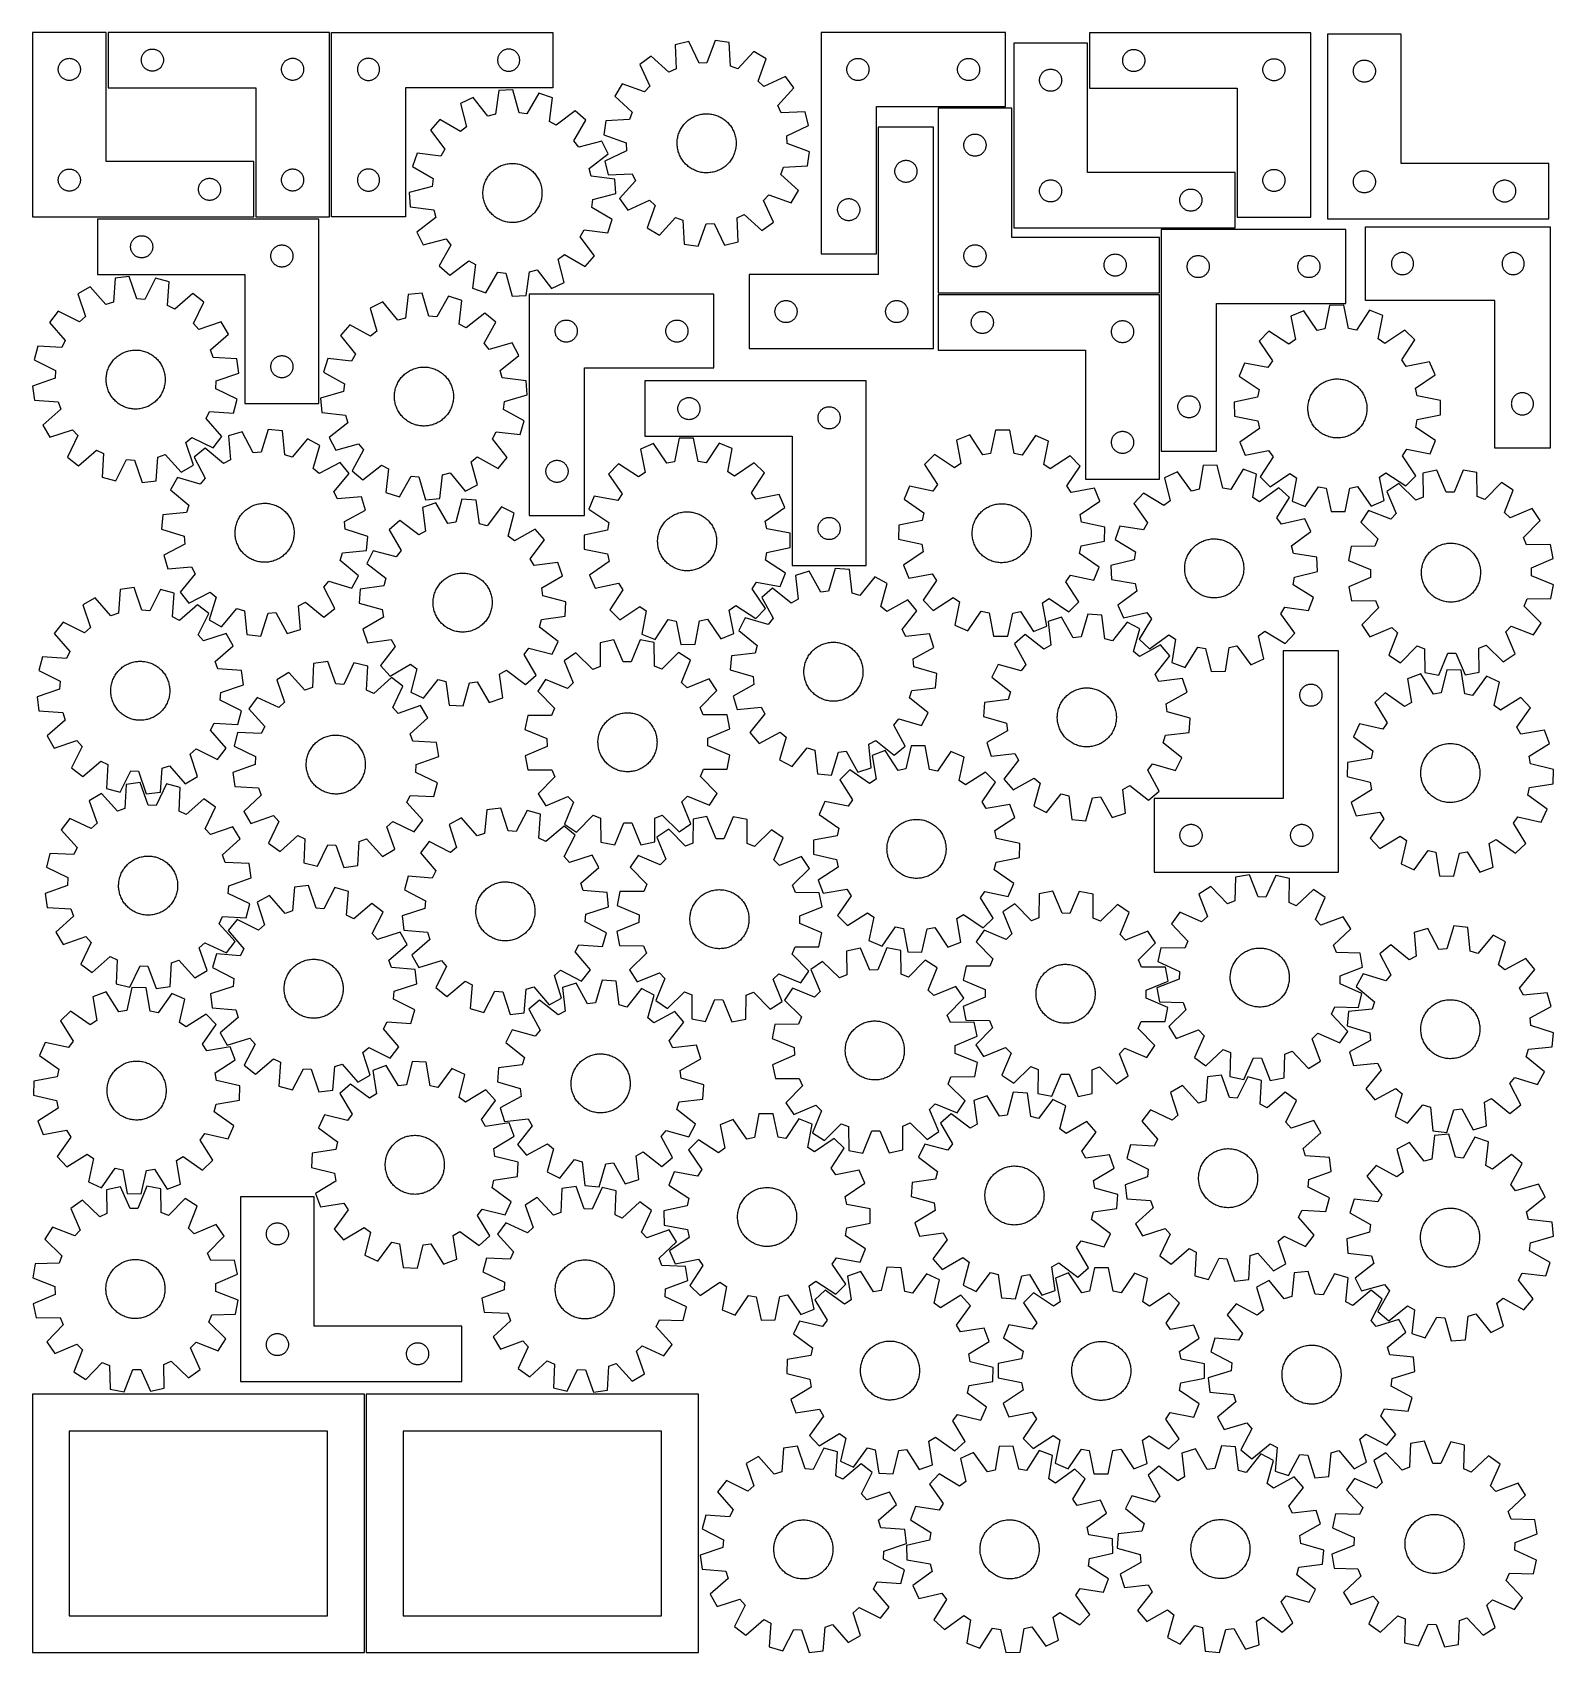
# Model space of a CAD drawing. Header units: millimetres. Extents: x 7 to 1243, y 7 to 1324.
import ezdxf

# ---------------------------------------------------------------- set-up
doc = ezdxf.new("R2010")
doc.units = ezdxf.units.MM
doc.layers.add('CUT', color=7, linetype='CONTINUOUS', true_color=0x000000)

msp = doc.modelspace()

# ---------------------------------------------------------------- linework, layer by layer
at = {"layer": 'CUT'}
for p, q in [((66.566253, 1323.788606), (6.566253, 1323.788606)), ((6.566253, 1323.788606), (6.566253, 1173.788606)), ((66.566253, 1218.788606), (66.566253, 1323.788606)), ((248.090297, 1323.865025), (68.090297, 1323.865025)), ((68.090297, 1323.865025), (68.090297, 1278.865025)), ((248.090297, 1173.865025), (248.090297, 1323.865025)), ((249.803007, 1323.795686), (429.803007, 1323.795686)), ((249.803007, 1173.795686), (249.803007, 1323.795686)), ((429.803007, 1323.795686), (429.803007, 1278.795686)), ((561.705383, 1317.409059), (555.039841, 1299.215298)), ((573.109721, 1315.66936), (561.705383, 1317.409059)), ((647.798668, 1323.719754), (647.798668, 1143.719754)), ((797.798668, 1323.719754), (647.798668, 1323.719754)), ((797.798668, 1263.719754), (797.798668, 1323.719754)), ((1046.071682, 1323.511265), (866.071682, 1323.511265)), ((866.071682, 1323.511265), (866.071682, 1278.511265)), ((1046.071682, 1173.511265), (1046.071682, 1323.511265)), ((1119.628287, 1322.389924), (1059.628287, 1322.389924)), ((1059.628287, 1322.389924), (1059.628287, 1172.389924)), ((1119.628287, 1217.389924), (1119.628287, 1322.389924)), ((95.396965, 1303.694397), (95.567926, 1304.25798)), ((95.567926, 1304.25798), (95.775382, 1304.809176)), ((95.775382, 1304.809176), (96.018443, 1305.345623)), ((96.018443, 1305.345623), (96.296069, 1305.865025)), ((96.296069, 1305.865025), (96.607071, 1306.365157)), ((96.607071, 1306.365157), (96.950117, 1306.843878)), ((96.950117, 1306.843878), (97.323739, 1307.299137)), ((97.323739, 1307.299137), (97.726336, 1307.728986)), ((97.726336, 1307.728986), (98.156185, 1308.131583)), ((98.156185, 1308.131583), (98.611445, 1308.505205)), ((98.611445, 1308.505205), (99.090165, 1308.848252)), ((99.090165, 1308.848252), (99.590297, 1309.159254)), ((99.590297, 1309.159254), (100.109699, 1309.43688)), ((100.109699, 1309.43688), (100.646147, 1309.679941)), ((100.646147, 1309.679941), (101.197342, 1309.887396)), ((101.197342, 1309.887396), (101.760926, 1310.058358)), ((101.760926, 1310.058358), (102.334485, 1310.192093)), ((102.334485, 1310.192093), (102.915562, 1310.288029)), ((102.915562, 1310.288029), (103.501669, 1310.345755)), ((103.501669, 1310.345755), (104.090297, 1310.365025)), ((104.090297, 1310.365025), (104.678926, 1310.345755)), ((104.678926, 1310.345755), (105.265033, 1310.288029)), ((105.265033, 1310.288029), (105.84611, 1310.192093)), ((105.84611, 1310.192093), (106.419669, 1310.058358)), ((106.419669, 1310.058358), (106.983253, 1309.887396)), ((106.983253, 1309.887396), (107.534448, 1309.679941)), ((107.534448, 1309.679941), (108.070896, 1309.43688)), ((108.070896, 1309.43688), (108.590297, 1309.159254)), ((108.590297, 1309.159254), (109.09043, 1308.848252)), ((109.09043, 1308.848252), (109.56915, 1308.505205)), ((109.56915, 1308.505205), (110.02441, 1308.131583)), ((110.02441, 1308.131583), (110.454259, 1307.728986)), ((110.454259, 1307.728986), (110.856856, 1307.299137)), ((110.856856, 1307.299137), (111.230478, 1306.843878)), ((111.230478, 1306.843878), (111.573524, 1306.365157)), ((111.573524, 1306.365157), (111.884526, 1305.865025)), ((111.884526, 1305.865025), (112.162152, 1305.345623)), ((112.162152, 1305.345623), (112.405213, 1304.809176)), ((112.405213, 1304.809176), (112.612669, 1304.25798)), ((112.612669, 1304.25798), (112.78363, 1303.694397)), ((385.280636, 1304.188641), (385.109674, 1303.625057)), ((385.488091, 1304.739837), (385.280636, 1304.188641)), ((385.731152, 1305.276284), (385.488091, 1304.739837)), ((386.008778, 1305.795686), (385.731152, 1305.276284)), ((386.31978, 1306.295818), (386.008778, 1305.795686)), ((386.662827, 1306.774539), (386.31978, 1306.295818)), ((387.036449, 1307.229798), (386.662827, 1306.774539)), ((387.439046, 1307.659647), (387.036449, 1307.229798)), ((387.868894, 1308.062244), (387.439046, 1307.659647)), ((388.324154, 1308.435866), (387.868894, 1308.062244)), ((388.802875, 1308.778912), (388.324154, 1308.435866)), ((389.303007, 1309.089914), (388.802875, 1308.778912)), ((389.822409, 1309.36754), (389.303007, 1309.089914)), ((390.358856, 1309.610601), (389.822409, 1309.36754)), ((390.910052, 1309.818057), (390.358856, 1309.610601)), ((391.473635, 1309.989018), (390.910052, 1309.818057)), ((392.047194, 1310.122753), (391.473635, 1309.989018)), ((392.628271, 1310.218689), (392.047194, 1310.122753)), ((393.214379, 1310.276416), (392.628271, 1310.218689)), ((393.803007, 1310.295686), (393.214379, 1310.276416)), ((394.391635, 1310.276416), (393.803007, 1310.295686)), ((394.977743, 1310.218689), (394.391635, 1310.276416)), ((395.55882, 1310.122753), (394.977743, 1310.218689)), ((396.132378, 1309.989018), (395.55882, 1310.122753)), ((396.695962, 1309.818057), (396.132378, 1309.989018)), ((397.247158, 1309.610601), (396.695962, 1309.818057)), ((397.783605, 1309.36754), (397.247158, 1309.610601)), ((398.303007, 1309.089914), (397.783605, 1309.36754)), ((398.803139, 1308.778912), (398.303007, 1309.089914)), ((399.28186, 1308.435866), (398.803139, 1308.778912)), ((399.737119, 1308.062244), (399.28186, 1308.435866)), ((400.166968, 1307.659647), (399.737119, 1308.062244)), ((400.569565, 1307.229798), (400.166968, 1307.659647)), ((400.943187, 1306.774539), (400.569565, 1307.229798)), ((401.286233, 1306.295818), (400.943187, 1306.774539)), ((401.597235, 1305.795686), (401.286233, 1306.295818)), ((401.874861, 1305.276284), (401.597235, 1305.795686)), ((402.117923, 1304.739837), (401.874861, 1305.276284)), ((402.325378, 1304.188641), (402.117923, 1304.739837)), ((402.496339, 1303.625057), (402.325378, 1304.188641)), ((509.774128, 1304.627995), (500.47989, 1297.794064)), ((524.12233, 1291.606032), (509.774128, 1304.627995)), ((540.343792, 1316.447794), (529.141804, 1313.690816)), ((529.141804, 1313.690816), (529.946097, 1294.331179)), ((548.616513, 1298.92625), (540.343792, 1316.447794)), ((574.047514, 1296.315731), (573.109721, 1315.66936)), ((593.213118, 1308.382727), (580.092509, 1294.124675)), ((603.083598, 1302.411203), (593.213118, 1308.382727)), ((864.482604, 1315.004182), (804.482604, 1315.004182)), ((804.482604, 1315.004182), (804.482604, 1165.004182)), ((864.482604, 1210.004182), (864.482604, 1315.004182)), ((893.549311, 1303.904221), (893.756766, 1304.455416)), ((893.756766, 1304.455416), (893.999827, 1304.991864)), ((893.999827, 1304.991864), (894.277453, 1305.511265)), ((894.277453, 1305.511265), (894.588455, 1306.011397)), ((894.588455, 1306.011397), (894.931502, 1306.490118)), ((894.931502, 1306.490118), (895.305124, 1306.945378)), ((895.305124, 1306.945378), (895.707721, 1307.375226)), ((895.707721, 1307.375226), (896.137569, 1307.777824)), ((896.137569, 1307.777824), (896.592829, 1308.151445)), ((896.592829, 1308.151445), (897.07155, 1308.494492)), ((897.07155, 1308.494492), (897.571682, 1308.805494)), ((897.571682, 1308.805494), (898.091084, 1309.08312)), ((898.091084, 1309.08312), (898.627531, 1309.326181)), ((898.627531, 1309.326181), (899.178727, 1309.533637)), ((899.178727, 1309.533637), (899.74231, 1309.704598)), ((899.74231, 1309.704598), (900.315869, 1309.838333)), ((900.315869, 1309.838333), (900.896946, 1309.934269)), ((900.896946, 1309.934269), (901.483054, 1309.991996)), ((901.483054, 1309.991996), (902.071682, 1310.011265)), ((902.071682, 1310.011265), (902.66031, 1309.991996)), ((902.66031, 1309.991996), (903.246418, 1309.934269)), ((903.246418, 1309.934269), (903.827495, 1309.838333)), ((903.827495, 1309.838333), (904.401053, 1309.704598)), ((904.401053, 1309.704598), (904.964637, 1309.533637)), ((904.964637, 1309.533637), (905.515833, 1309.326181)), ((905.515833, 1309.326181), (906.05228, 1309.08312)), ((906.05228, 1309.08312), (906.571682, 1308.805494)), ((906.571682, 1308.805494), (907.071814, 1308.494492)), ((907.071814, 1308.494492), (907.550535, 1308.151445)), ((907.550535, 1308.151445), (908.005794, 1307.777824)), ((908.005794, 1307.777824), (908.435643, 1307.375226)), ((908.435643, 1307.375226), (908.83824, 1306.945378)), ((908.83824, 1306.945378), (909.211862, 1306.490118)), ((909.211862, 1306.490118), (909.554908, 1306.011397)), ((909.554908, 1306.011397), (909.86591, 1305.511265)), ((909.86591, 1305.511265), (910.143536, 1304.991864)), ((910.143536, 1304.991864), (910.386598, 1304.455416)), ((910.386598, 1304.455416), (910.594053, 1303.904221)), ((27.566253, 1293.788606), (27.585522, 1294.377234)), ((27.585522, 1293.199977), (27.566253, 1293.788606)), ((27.585522, 1294.377234), (27.643249, 1294.963341)), ((27.643249, 1292.61387), (27.585522, 1293.199977)), ((27.643249, 1294.963341), (27.739185, 1295.544418)), ((27.739185, 1292.032793), (27.643249, 1292.61387)), ((27.739185, 1295.544418), (27.87292, 1296.117977)), ((27.87292, 1291.459234), (27.739185, 1292.032793)), ((27.87292, 1296.117977), (28.043882, 1296.681561)), ((28.043882, 1290.89565), (27.87292, 1291.459234)), ((28.043882, 1296.681561), (28.251337, 1297.232756)), ((28.251337, 1297.232756), (28.494398, 1297.769204)), ((28.494398, 1297.769204), (28.772024, 1298.288606)), ((28.772024, 1298.288606), (29.083026, 1298.788738)), ((29.083026, 1298.788738), (29.426073, 1299.267458)), ((29.426073, 1299.267458), (29.799694, 1299.722718)), ((29.799694, 1299.722718), (30.202292, 1300.152567)), ((30.202292, 1300.152567), (30.63214, 1300.555164)), ((30.63214, 1300.555164), (31.0874, 1300.928786)), ((31.0874, 1300.928786), (31.566121, 1301.271832)), ((31.566121, 1301.271832), (32.066253, 1301.582834)), ((32.066253, 1301.582834), (32.585655, 1301.86046)), ((32.585655, 1301.86046), (33.122102, 1302.103521)), ((33.122102, 1302.103521), (33.673298, 1302.310977)), ((33.673298, 1302.310977), (34.236881, 1302.481938)), ((34.236881, 1302.481938), (34.81044, 1302.615673)), ((34.81044, 1302.615673), (35.391517, 1302.711609)), ((35.391517, 1302.711609), (35.977625, 1302.769336)), ((35.977625, 1302.769336), (36.566253, 1302.788606)), ((36.566253, 1302.788606), (37.154881, 1302.769336)), ((37.154881, 1302.769336), (37.740988, 1302.711609)), ((37.740988, 1302.711609), (38.322066, 1302.615673)), ((38.322066, 1302.615673), (38.895624, 1302.481938)), ((38.895624, 1302.481938), (39.459208, 1302.310977)), ((39.459208, 1302.310977), (40.010404, 1302.103521)), ((40.010404, 1302.103521), (40.546851, 1301.86046)), ((40.546851, 1301.86046), (41.066253, 1301.582834)), ((41.066253, 1301.582834), (41.566385, 1301.271832)), ((41.566385, 1301.271832), (42.045106, 1300.928786)), ((42.045106, 1300.928786), (42.500365, 1300.555164)), ((42.500365, 1300.555164), (42.930214, 1300.152567)), ((42.930214, 1300.152567), (43.332811, 1299.722718)), ((43.332811, 1299.722718), (43.706433, 1299.267458)), ((43.706433, 1299.267458), (44.049479, 1298.788738)), ((44.049479, 1298.788738), (44.360481, 1298.288606)), ((44.360481, 1298.288606), (44.638107, 1297.769204)), ((44.638107, 1297.769204), (44.881169, 1297.232756)), ((44.881169, 1297.232756), (45.088624, 1296.681561)), ((45.088624, 1296.681561), (45.259585, 1296.117977)), ((45.259585, 1291.459234), (45.088624, 1290.89565)), ((45.259585, 1296.117977), (45.39332, 1295.544418)), ((45.39332, 1292.032793), (45.259585, 1291.459234)), ((45.39332, 1295.544418), (45.489256, 1294.963341)), ((45.489256, 1292.61387), (45.39332, 1292.032793)), ((45.489256, 1294.963341), (45.546983, 1294.377234)), ((45.546983, 1293.199977), (45.489256, 1292.61387)), ((45.546983, 1294.377234), (45.566253, 1293.788606)), ((45.566253, 1293.788606), (45.546983, 1293.199977)), ((95.090297, 1301.365025), (95.109567, 1301.953653)), ((95.109567, 1300.776397), (95.090297, 1301.365025)), ((95.109567, 1301.953653), (95.167294, 1302.539761)), ((95.167294, 1300.190289), (95.109567, 1300.776397)), ((95.167294, 1302.539761), (95.26323, 1303.120838)), ((95.26323, 1299.609212), (95.167294, 1300.190289)), ((95.26323, 1303.120838), (95.396965, 1303.694397)), ((95.396965, 1299.035654), (95.26323, 1299.609212)), ((95.567926, 1298.47207), (95.396965, 1299.035654)), ((95.775382, 1297.920874), (95.567926, 1298.47207)), ((96.018443, 1297.384427), (95.775382, 1297.920874)), ((96.296069, 1296.865025), (96.018443, 1297.384427)), ((96.607071, 1296.364893), (96.296069, 1296.865025)), ((96.950117, 1295.886172), (96.607071, 1296.364893)), ((97.323739, 1295.430913), (96.950117, 1295.886172)), ((97.726336, 1295.001064), (97.323739, 1295.430913)), ((98.156185, 1294.598467), (97.726336, 1295.001064)), ((98.611445, 1294.224845), (98.156185, 1294.598467)), ((99.090165, 1293.881799), (98.611445, 1294.224845)), ((99.590297, 1293.570797), (99.090165, 1293.881799)), ((100.109699, 1293.29317), (99.590297, 1293.570797)), ((100.646147, 1293.050109), (100.109699, 1293.29317)), ((101.197342, 1292.842654), (100.646147, 1293.050109)), ((101.760926, 1292.671693), (101.197342, 1292.842654)), ((102.334485, 1292.537958), (101.760926, 1292.671693)), ((102.915562, 1292.442021), (102.334485, 1292.537958)), ((103.501669, 1292.384295), (102.915562, 1292.442021)), ((104.090297, 1292.365025), (103.501669, 1292.384295)), ((104.678926, 1292.384295), (104.090297, 1292.365025)), ((105.265033, 1292.442021), (104.678926, 1292.384295)), ((105.84611, 1292.537958), (105.265033, 1292.442021)), ((106.419669, 1292.671693), (105.84611, 1292.537958)), ((106.983253, 1292.842654), (106.419669, 1292.671693)), ((107.534448, 1293.050109), (106.983253, 1292.842654)), ((108.070896, 1293.29317), (107.534448, 1293.050109)), ((108.590297, 1293.570797), (108.070896, 1293.29317)), ((109.09043, 1293.881799), (108.590297, 1293.570797)), ((109.56915, 1294.224845), (109.09043, 1293.881799)), ((110.02441, 1294.598467), (109.56915, 1294.224845)), ((110.454259, 1295.001064), (110.02441, 1294.598467)), ((110.856856, 1295.430913), (110.454259, 1295.001064)), ((111.230478, 1295.886172), (110.856856, 1295.430913)), ((111.573524, 1296.364893), (111.230478, 1295.886172)), ((111.884526, 1296.865025), (111.573524, 1296.364893)), ((112.162152, 1297.384427), (111.884526, 1296.865025)), ((112.405213, 1297.920874), (112.162152, 1297.384427)), ((112.612669, 1298.47207), (112.405213, 1297.920874)), ((112.78363, 1299.035654), (112.612669, 1298.47207)), ((112.78363, 1303.694397), (112.917365, 1303.120838)), ((112.917365, 1299.609212), (112.78363, 1299.035654)), ((112.917365, 1303.120838), (113.013301, 1302.539761)), ((113.013301, 1300.190289), (112.917365, 1299.609212)), ((113.013301, 1302.539761), (113.071028, 1301.953653)), ((113.071028, 1300.776397), (113.013301, 1300.190289)), ((113.071028, 1301.953653), (113.090297, 1301.365025)), ((113.090297, 1301.365025), (113.071028, 1300.776397)), ((209.090297, 1293.865025), (209.109567, 1294.453653)), ((209.109567, 1293.276397), (209.090297, 1293.865025)), ((209.109567, 1294.453653), (209.167294, 1295.039761)), ((209.167294, 1292.690289), (209.109567, 1293.276397)), ((209.167294, 1295.039761), (209.26323, 1295.620838)), ((209.26323, 1292.109212), (209.167294, 1292.690289)), ((209.26323, 1295.620838), (209.396965, 1296.194397)), ((209.396965, 1291.535654), (209.26323, 1292.109212)), ((209.396965, 1296.194397), (209.567926, 1296.75798)), ((209.567926, 1290.97207), (209.396965, 1291.535654)), ((209.567926, 1296.75798), (209.775382, 1297.309176)), ((209.775382, 1297.309176), (210.018443, 1297.845623)), ((210.018443, 1297.845623), (210.296069, 1298.365025)), ((210.296069, 1298.365025), (210.607071, 1298.865157)), ((210.607071, 1298.865157), (210.950117, 1299.343878)), ((210.950117, 1299.343878), (211.323739, 1299.799137)), ((211.323739, 1299.799137), (211.726336, 1300.228986)), ((211.726336, 1300.228986), (212.156185, 1300.631583)), ((212.156185, 1300.631583), (212.611445, 1301.005205)), ((212.611445, 1301.005205), (213.090165, 1301.348252)), ((213.090165, 1301.348252), (213.590297, 1301.659254)), ((213.590297, 1301.659254), (214.109699, 1301.93688)), ((214.109699, 1301.93688), (214.646147, 1302.179941)), ((214.646147, 1302.179941), (215.197342, 1302.387396)), ((215.197342, 1302.387396), (215.760926, 1302.558358)), ((215.760926, 1302.558358), (216.334485, 1302.692093)), ((216.334485, 1302.692093), (216.915562, 1302.788029)), ((216.915562, 1302.788029), (217.501669, 1302.845755)), ((217.501669, 1302.845755), (218.090297, 1302.865025)), ((218.090297, 1302.865025), (218.678926, 1302.845755)), ((218.678926, 1302.845755), (219.265033, 1302.788029)), ((219.265033, 1302.788029), (219.84611, 1302.692093)), ((219.84611, 1302.692093), (220.419669, 1302.558358)), ((220.419669, 1302.558358), (220.983253, 1302.387396)), ((220.983253, 1302.387396), (221.534448, 1302.179941)), ((221.534448, 1302.179941), (222.070896, 1301.93688)), ((222.070896, 1301.93688), (222.590297, 1301.659254)), ((222.590297, 1301.659254), (223.09043, 1301.348252)), ((223.09043, 1301.348252), (223.56915, 1301.005205)), ((223.56915, 1301.005205), (224.02441, 1300.631583)), ((224.02441, 1300.631583), (224.454259, 1300.228986)), ((224.454259, 1300.228986), (224.856856, 1299.799137)), ((224.856856, 1299.799137), (225.230478, 1299.343878)), ((225.230478, 1299.343878), (225.573524, 1298.865157)), ((225.573524, 1298.865157), (225.884526, 1298.365025)), ((225.884526, 1298.365025), (226.162152, 1297.845623)), ((226.162152, 1297.845623), (226.405213, 1297.309176)), ((226.405213, 1297.309176), (226.612669, 1296.75798)), ((226.612669, 1296.75798), (226.78363, 1296.194397)), ((226.78363, 1291.535654), (226.612669, 1290.97207)), ((226.78363, 1296.194397), (226.917365, 1295.620838)), ((226.917365, 1292.109212), (226.78363, 1291.535654)), ((226.917365, 1295.620838), (227.013301, 1295.039761)), ((227.013301, 1292.690289), (226.917365, 1292.109212)), ((227.013301, 1295.039761), (227.071028, 1294.453653)), ((227.071028, 1293.276397), (227.013301, 1292.690289)), ((227.071028, 1294.453653), (227.090297, 1293.865025)), ((227.090297, 1293.865025), (227.071028, 1293.276397)), ((270.822276, 1294.384314), (270.803007, 1293.795686)), ((270.803007, 1293.795686), (270.822276, 1293.207057)), ((270.880003, 1294.970421), (270.822276, 1294.384314)), ((270.822276, 1293.207057), (270.880003, 1292.62095)), ((270.975939, 1295.551499), (270.880003, 1294.970421)), ((270.880003, 1292.62095), (270.975939, 1292.039873)), ((271.109674, 1296.125057), (270.975939, 1295.551499)), ((270.975939, 1292.039873), (271.109674, 1291.466314)), ((271.280636, 1296.688641), (271.109674, 1296.125057)), ((271.109674, 1291.466314), (271.280636, 1290.90273)), ((271.488091, 1297.239837), (271.280636, 1296.688641)), ((271.731152, 1297.776284), (271.488091, 1297.239837)), ((272.008778, 1298.295686), (271.731152, 1297.776284)), ((272.31978, 1298.795818), (272.008778, 1298.295686)), ((272.662827, 1299.274539), (272.31978, 1298.795818)), ((273.036449, 1299.729798), (272.662827, 1299.274539)), ((273.439046, 1300.159647), (273.036449, 1299.729798)), ((273.868894, 1300.562244), (273.439046, 1300.159647)), ((274.324154, 1300.935866), (273.868894, 1300.562244)), ((274.802875, 1301.278912), (274.324154, 1300.935866)), ((275.303007, 1301.589914), (274.802875, 1301.278912)), ((275.822409, 1301.86754), (275.303007, 1301.589914)), ((276.358856, 1302.110601), (275.822409, 1301.86754)), ((276.910052, 1302.318057), (276.358856, 1302.110601)), ((277.473635, 1302.489018), (276.910052, 1302.318057)), ((278.047194, 1302.622753), (277.473635, 1302.489018)), ((278.628271, 1302.718689), (278.047194, 1302.622753)), ((279.214379, 1302.776416), (278.628271, 1302.718689)), ((279.803007, 1302.795686), (279.214379, 1302.776416)), ((280.391635, 1302.776416), (279.803007, 1302.795686)), ((280.977743, 1302.718689), (280.391635, 1302.776416)), ((281.55882, 1302.622753), (280.977743, 1302.718689)), ((282.132378, 1302.489018), (281.55882, 1302.622753)), ((282.695962, 1302.318057), (282.132378, 1302.489018)), ((283.247158, 1302.110601), (282.695962, 1302.318057)), ((283.783605, 1301.86754), (283.247158, 1302.110601)), ((284.303007, 1301.589914), (283.783605, 1301.86754)), ((284.803139, 1301.278912), (284.303007, 1301.589914)), ((285.28186, 1300.935866), (284.803139, 1301.278912)), ((285.737119, 1300.562244), (285.28186, 1300.935866)), ((286.166968, 1300.159647), (285.737119, 1300.562244)), ((286.569565, 1299.729798), (286.166968, 1300.159647)), ((286.943187, 1299.274539), (286.569565, 1299.729798)), ((287.286233, 1298.795818), (286.943187, 1299.274539)), ((287.597235, 1298.295686), (287.286233, 1298.795818)), ((287.874861, 1297.776284), (287.597235, 1298.295686)), ((288.117923, 1297.239837), (287.874861, 1297.776284)), ((288.325378, 1296.688641), (288.117923, 1297.239837)), ((288.496339, 1296.125057), (288.325378, 1296.688641)), ((288.325378, 1290.90273), (288.496339, 1291.466314)), ((288.630074, 1295.551499), (288.496339, 1296.125057)), ((288.496339, 1291.466314), (288.630074, 1292.039873)), ((288.726011, 1294.970421), (288.630074, 1295.551499)), ((288.630074, 1292.039873), (288.726011, 1292.62095)), ((288.783737, 1294.384314), (288.726011, 1294.970421)), ((288.726011, 1292.62095), (288.783737, 1293.207057)), ((288.803007, 1293.795686), (288.783737, 1294.384314)), ((288.783737, 1293.207057), (288.803007, 1293.795686)), ((384.822276, 1301.884314), (384.803007, 1301.295686)), ((384.803007, 1301.295686), (384.822276, 1300.707057)), ((384.880003, 1302.470421), (384.822276, 1301.884314)), ((384.822276, 1300.707057), (384.880003, 1300.12095)), ((384.975939, 1303.051499), (384.880003, 1302.470421)), ((384.880003, 1300.12095), (384.975939, 1299.539873)), ((385.109674, 1303.625057), (384.975939, 1303.051499)), ((384.975939, 1299.539873), (385.109674, 1298.966314)), ((385.109674, 1298.966314), (385.280636, 1298.40273)), ((385.280636, 1298.40273), (385.488091, 1297.851535)), ((385.488091, 1297.851535), (385.731152, 1297.315087)), ((385.731152, 1297.315087), (386.008778, 1296.795686)), ((386.008778, 1296.795686), (386.31978, 1296.295554)), ((386.31978, 1296.295554), (386.662827, 1295.816833)), ((386.662827, 1295.816833), (387.036449, 1295.361573)), ((387.036449, 1295.361573), (387.439046, 1294.931725)), ((387.439046, 1294.931725), (387.868894, 1294.529127)), ((387.868894, 1294.529127), (388.324154, 1294.155506)), ((388.324154, 1294.155506), (388.802875, 1293.812459)), ((388.802875, 1293.812459), (389.303007, 1293.501457)), ((389.303007, 1293.501457), (389.822409, 1293.223831)), ((389.822409, 1293.223831), (390.358856, 1292.98077)), ((390.358856, 1292.98077), (390.910052, 1292.773314)), ((390.910052, 1292.773314), (391.473635, 1292.602353)), ((391.473635, 1292.602353), (392.047194, 1292.468618)), ((392.047194, 1292.468618), (392.628271, 1292.372682)), ((392.628271, 1292.372682), (393.214379, 1292.314955)), ((393.214379, 1292.314955), (393.803007, 1292.295686)), ((393.803007, 1292.295686), (394.391635, 1292.314955)), ((394.391635, 1292.314955), (394.977743, 1292.372682)), ((394.977743, 1292.372682), (395.55882, 1292.468618)), ((395.55882, 1292.468618), (396.132378, 1292.602353)), ((396.132378, 1292.602353), (396.695962, 1292.773314)), ((396.695962, 1292.773314), (397.247158, 1292.98077)), ((397.247158, 1292.98077), (397.783605, 1293.223831)), ((397.783605, 1293.223831), (398.303007, 1293.501457)), ((398.303007, 1293.501457), (398.803139, 1293.812459)), ((398.803139, 1293.812459), (399.28186, 1294.155506)), ((399.28186, 1294.155506), (399.737119, 1294.529127)), ((399.737119, 1294.529127), (400.166968, 1294.931725)), ((400.166968, 1294.931725), (400.569565, 1295.361573)), ((400.569565, 1295.361573), (400.943187, 1295.816833)), ((400.943187, 1295.816833), (401.286233, 1296.295554)), ((401.286233, 1296.295554), (401.597235, 1296.795686)), ((401.597235, 1296.795686), (401.874861, 1297.315087)), ((401.874861, 1297.315087), (402.117923, 1297.851535)), ((402.117923, 1297.851535), (402.325378, 1298.40273)), ((402.325378, 1298.40273), (402.496339, 1298.966314)), ((402.630074, 1303.051499), (402.496339, 1303.625057)), ((402.496339, 1298.966314), (402.630074, 1299.539873)), ((402.726011, 1302.470421), (402.630074, 1303.051499)), ((402.630074, 1299.539873), (402.726011, 1300.12095)), ((402.783737, 1301.884314), (402.726011, 1302.470421)), ((402.726011, 1300.12095), (402.783737, 1300.707057)), ((402.803007, 1301.295686), (402.783737, 1301.884314)), ((402.783737, 1300.707057), (402.803007, 1301.295686)), ((500.47989, 1297.794064), (508.631572, 1280.215881)), ((529.946097, 1294.331179), (524.12233, 1291.606032)), ((555.039841, 1299.215298), (548.616513, 1298.92625)), ((580.092509, 1294.124675), (574.047514, 1296.315731)), ((596.543693, 1284.171903), (603.083598, 1302.411203)), ((668.798668, 1293.719754), (668.817938, 1294.308382)), ((668.817938, 1293.131126), (668.798668, 1293.719754)), ((668.817938, 1294.308382), (668.875665, 1294.89449)), ((668.875665, 1292.545018), (668.817938, 1293.131126)), ((668.875665, 1294.89449), (668.971601, 1295.475567)), ((668.971601, 1291.963941), (668.875665, 1292.545018)), ((668.971601, 1295.475567), (669.105336, 1296.049125)), ((669.105336, 1291.390382), (668.971601, 1291.963941)), ((669.105336, 1296.049125), (669.276297, 1296.612709)), ((669.276297, 1290.826799), (669.105336, 1291.390382)), ((669.276297, 1296.612709), (669.483753, 1297.163905)), ((669.483753, 1297.163905), (669.726814, 1297.700352)), ((669.726814, 1297.700352), (670.00444, 1298.219754)), ((670.00444, 1298.219754), (670.315442, 1298.719886)), ((670.315442, 1298.719886), (670.658488, 1299.198607)), ((670.658488, 1299.198607), (671.03211, 1299.653866)), ((671.03211, 1299.653866), (671.434707, 1300.083715)), ((671.434707, 1300.083715), (671.864556, 1300.486312)), ((671.864556, 1300.486312), (672.319816, 1300.859934)), ((672.319816, 1300.859934), (672.798536, 1301.20298)), ((672.798536, 1301.20298), (673.298668, 1301.513982)), ((673.298668, 1301.513982), (673.81807, 1301.791609)), ((673.81807, 1301.791609), (674.354517, 1302.03467)), ((674.354517, 1302.03467), (674.905713, 1302.242125)), ((674.905713, 1302.242125), (675.469297, 1302.413086)), ((675.469297, 1302.413086), (676.042855, 1302.546821)), ((676.042855, 1302.546821), (676.623933, 1302.642758)), ((676.623933, 1302.642758), (677.21004, 1302.700484)), ((677.21004, 1302.700484), (677.798668, 1302.719754)), ((677.798668, 1302.719754), (678.387297, 1302.700484)), ((678.387297, 1302.700484), (678.973404, 1302.642758)), ((678.973404, 1302.642758), (679.554481, 1302.546821)), ((679.554481, 1302.546821), (680.12804, 1302.413086)), ((680.12804, 1302.413086), (680.691624, 1302.242125)), ((680.691624, 1302.242125), (681.242819, 1302.03467)), ((681.242819, 1302.03467), (681.779267, 1301.791609)), ((681.779267, 1301.791609), (682.298668, 1301.513982)), ((682.298668, 1301.513982), (682.7988, 1301.20298)), ((682.7988, 1301.20298), (683.277521, 1300.859934)), ((683.277521, 1300.859934), (683.732781, 1300.486312)), ((683.732781, 1300.486312), (684.162629, 1300.083715)), ((684.162629, 1300.083715), (684.565227, 1299.653866)), ((684.565227, 1299.653866), (684.938848, 1299.198607)), ((684.938848, 1299.198607), (685.281895, 1298.719886)), ((685.281895, 1298.719886), (685.592897, 1298.219754)), ((685.592897, 1298.219754), (685.870523, 1297.700352)), ((685.870523, 1297.700352), (686.113584, 1297.163905)), ((686.113584, 1297.163905), (686.32104, 1296.612709)), ((686.32104, 1296.612709), (686.492001, 1296.049125)), ((686.492001, 1291.390382), (686.32104, 1290.826799)), ((686.492001, 1296.049125), (686.625736, 1295.475567)), ((686.625736, 1291.963941), (686.492001, 1291.390382)), ((686.625736, 1295.475567), (686.721672, 1294.89449)), ((686.721672, 1292.545018), (686.625736, 1291.963941)), ((686.721672, 1294.89449), (686.779399, 1294.308382)), ((686.779399, 1293.131126), (686.721672, 1292.545018)), ((686.779399, 1294.308382), (686.798668, 1293.719754)), ((686.798668, 1293.719754), (686.779399, 1293.131126)), ((758.798668, 1293.719754), (758.817938, 1294.308382)), ((758.817938, 1293.131126), (758.798668, 1293.719754)), ((758.817938, 1294.308382), (758.875665, 1294.89449)), ((758.875665, 1292.545018), (758.817938, 1293.131126)), ((758.875665, 1294.89449), (758.971601, 1295.475567)), ((758.971601, 1291.963941), (758.875665, 1292.545018)), ((758.971601, 1295.475567), (759.105336, 1296.049125)), ((759.105336, 1291.390382), (758.971601, 1291.963941)), ((759.105336, 1296.049125), (759.276297, 1296.612709)), ((759.276297, 1290.826799), (759.105336, 1291.390382)), ((759.276297, 1296.612709), (759.483753, 1297.163905)), ((759.483753, 1297.163905), (759.726814, 1297.700352)), ((759.726814, 1297.700352), (760.00444, 1298.219754)), ((760.00444, 1298.219754), (760.315442, 1298.719886)), ((760.315442, 1298.719886), (760.658488, 1299.198607)), ((760.658488, 1299.198607), (761.03211, 1299.653866)), ((761.03211, 1299.653866), (761.434707, 1300.083715)), ((761.434707, 1300.083715), (761.864556, 1300.486312)), ((761.864556, 1300.486312), (762.319816, 1300.859934)), ((762.319816, 1300.859934), (762.798536, 1301.20298)), ((762.798536, 1301.20298), (763.298668, 1301.513982)), ((763.298668, 1301.513982), (763.81807, 1301.791609)), ((763.81807, 1301.791609), (764.354517, 1302.03467)), ((764.354517, 1302.03467), (764.905713, 1302.242125)), ((764.905713, 1302.242125), (765.469297, 1302.413086)), ((765.469297, 1302.413086), (766.042855, 1302.546821)), ((766.042855, 1302.546821), (766.623933, 1302.642758)), ((766.623933, 1302.642758), (767.21004, 1302.700484)), ((767.21004, 1302.700484), (767.798668, 1302.719754)), ((767.798668, 1302.719754), (768.387297, 1302.700484)), ((768.387297, 1302.700484), (768.973404, 1302.642758)), ((768.973404, 1302.642758), (769.554481, 1302.546821)), ((769.554481, 1302.546821), (770.12804, 1302.413086)), ((770.12804, 1302.413086), (770.691624, 1302.242125)), ((770.691624, 1302.242125), (771.242819, 1302.03467)), ((771.242819, 1302.03467), (771.779267, 1301.791609)), ((771.779267, 1301.791609), (772.298668, 1301.513982)), ((772.298668, 1301.513982), (772.7988, 1301.20298)), ((772.7988, 1301.20298), (773.277521, 1300.859934)), ((773.277521, 1300.859934), (773.732781, 1300.486312)), ((773.732781, 1300.486312), (774.162629, 1300.083715)), ((774.162629, 1300.083715), (774.565227, 1299.653866)), ((774.565227, 1299.653866), (774.938848, 1299.198607)), ((774.938848, 1299.198607), (775.281895, 1298.719886)), ((775.281895, 1298.719886), (775.592897, 1298.219754)), ((775.592897, 1298.219754), (775.870523, 1297.700352)), ((775.870523, 1297.700352), (776.113584, 1297.163905)), ((776.113584, 1297.163905), (776.32104, 1296.612709)), ((776.32104, 1296.612709), (776.492001, 1296.049125)), ((776.492001, 1291.390382), (776.32104, 1290.826799)), ((776.492001, 1296.049125), (776.625736, 1295.475567)), ((776.625736, 1291.963941), (776.492001, 1291.390382)), ((776.625736, 1295.475567), (776.721672, 1294.89449)), ((776.721672, 1292.545018), (776.625736, 1291.963941)), ((776.721672, 1294.89449), (776.779399, 1294.308382)), ((776.779399, 1293.131126), (776.721672, 1292.545018)), ((776.779399, 1294.308382), (776.798668, 1293.719754)), ((776.798668, 1293.719754), (776.779399, 1293.131126)), ((827.716046, 1290.938294), (828.118643, 1291.368143)), ((828.118643, 1291.368143), (828.548492, 1291.77074)), ((828.548492, 1291.77074), (829.003751, 1292.144362)), ((829.003751, 1292.144362), (829.482472, 1292.487408)), ((829.482472, 1292.487408), (829.982604, 1292.79841)), ((829.982604, 1292.79841), (830.502006, 1293.076036)), ((830.502006, 1293.076036), (831.038453, 1293.319098)), ((831.038453, 1293.319098), (831.589649, 1293.526553)), ((831.589649, 1293.526553), (832.153233, 1293.697514)), ((832.153233, 1293.697514), (832.726791, 1293.831249)), ((832.726791, 1293.831249), (833.307868, 1293.927186)), ((833.307868, 1293.927186), (833.893976, 1293.984912)), ((833.893976, 1293.984912), (834.482604, 1294.004182)), ((834.482604, 1294.004182), (835.071232, 1293.984912)), ((835.071232, 1293.984912), (835.65734, 1293.927186)), ((835.65734, 1293.927186), (836.238417, 1293.831249)), ((836.238417, 1293.831249), (836.811975, 1293.697514)), ((836.811975, 1293.697514), (837.375559, 1293.526553)), ((837.375559, 1293.526553), (837.926755, 1293.319098)), ((837.926755, 1293.319098), (838.463202, 1293.076036)), ((838.463202, 1293.076036), (838.982604, 1292.79841)), ((838.982604, 1292.79841), (839.482736, 1292.487408)), ((839.482736, 1292.487408), (839.961457, 1292.144362)), ((839.961457, 1292.144362), (840.416716, 1291.77074)), ((840.416716, 1291.77074), (840.846565, 1291.368143)), ((840.846565, 1291.368143), (841.249162, 1290.938294)), ((893.071682, 1301.011265), (893.090951, 1301.599894)), ((893.090951, 1300.422637), (893.071682, 1301.011265)), ((893.090951, 1301.599894), (893.148678, 1302.186001)), ((893.148678, 1299.83653), (893.090951, 1300.422637)), ((893.148678, 1302.186001), (893.244614, 1302.767078)), ((893.244614, 1299.255452), (893.148678, 1299.83653)), ((893.244614, 1302.767078), (893.378349, 1303.340637)), ((893.378349, 1298.681894), (893.244614, 1299.255452)), ((893.378349, 1303.340637), (893.549311, 1303.904221)), ((893.549311, 1298.11831), (893.378349, 1298.681894)), ((893.756766, 1297.567114), (893.549311, 1298.11831)), ((893.999827, 1297.030667), (893.756766, 1297.567114)), ((894.277453, 1296.511265), (893.999827, 1297.030667)), ((894.588455, 1296.011133), (894.277453, 1296.511265)), ((894.931502, 1295.532413), (894.588455, 1296.011133)), ((895.305124, 1295.077153), (894.931502, 1295.532413)), ((895.707721, 1294.647304), (895.305124, 1295.077153)), ((896.137569, 1294.244707), (895.707721, 1294.647304)), ((896.592829, 1293.871085), (896.137569, 1294.244707)), ((897.07155, 1293.528039), (896.592829, 1293.871085)), ((897.571682, 1293.217037), (897.07155, 1293.528039)), ((898.091084, 1292.939411), (897.571682, 1293.217037)), ((898.627531, 1292.69635), (898.091084, 1292.939411)), ((899.178727, 1292.488894), (898.627531, 1292.69635)), ((899.74231, 1292.317933), (899.178727, 1292.488894)), ((900.315869, 1292.184198), (899.74231, 1292.317933)), ((900.896946, 1292.088262), (900.315869, 1292.184198)), ((901.483054, 1292.030535), (900.896946, 1292.088262)), ((902.071682, 1292.011265), (901.483054, 1292.030535)), ((902.66031, 1292.030535), (902.071682, 1292.011265)), ((903.246418, 1292.088262), (902.66031, 1292.030535)), ((903.827495, 1292.184198), (903.246418, 1292.088262)), ((904.401053, 1292.317933), (903.827495, 1292.184198)), ((904.964637, 1292.488894), (904.401053, 1292.317933)), ((905.515833, 1292.69635), (904.964637, 1292.488894)), ((906.05228, 1292.939411), (905.515833, 1292.69635)), ((906.571682, 1293.217037), (906.05228, 1292.939411)), ((907.071814, 1293.528039), (906.571682, 1293.217037)), ((907.550535, 1293.871085), (907.071814, 1293.528039)), ((908.005794, 1294.244707), (907.550535, 1293.871085)), ((908.435643, 1294.647304), (908.005794, 1294.244707)), ((908.83824, 1295.077153), (908.435643, 1294.647304)), ((909.211862, 1295.532413), (908.83824, 1295.077153)), ((909.554908, 1296.011133), (909.211862, 1295.532413)), ((909.86591, 1296.511265), (909.554908, 1296.011133)), ((910.143536, 1297.030667), (909.86591, 1296.511265)), ((910.386598, 1297.567114), (910.143536, 1297.030667)), ((910.594053, 1298.11831), (910.386598, 1297.567114)), ((910.594053, 1303.904221), (910.765014, 1303.340637)), ((910.765014, 1298.681894), (910.594053, 1298.11831)), ((910.765014, 1303.340637), (910.898749, 1302.767078)), ((910.898749, 1299.255452), (910.765014, 1298.681894)), ((910.898749, 1302.767078), (910.994686, 1302.186001)), ((910.994686, 1299.83653), (910.898749, 1299.255452)), ((910.994686, 1302.186001), (911.052412, 1301.599894)), ((911.052412, 1300.422637), (910.994686, 1299.83653)), ((911.052412, 1301.599894), (911.071682, 1301.011265)), ((911.071682, 1301.011265), (911.052412, 1300.422637)), ((1007.071682, 1293.511265), (1007.090951, 1294.099894)), ((1007.090951, 1292.922637), (1007.071682, 1293.511265)), ((1007.090951, 1294.099894), (1007.148678, 1294.686001)), ((1007.148678, 1292.33653), (1007.090951, 1292.922637)), ((1007.148678, 1294.686001), (1007.244614, 1295.267078)), ((1007.244614, 1291.755452), (1007.148678, 1292.33653)), ((1007.244614, 1295.267078), (1007.378349, 1295.840637)), ((1007.378349, 1291.181894), (1007.244614, 1291.755452)), ((1007.378349, 1295.840637), (1007.549311, 1296.404221)), ((1007.549311, 1290.61831), (1007.378349, 1291.181894)), ((1007.549311, 1296.404221), (1007.756766, 1296.955416)), ((1007.756766, 1296.955416), (1007.999827, 1297.491864)), ((1007.999827, 1297.491864), (1008.277453, 1298.011265)), ((1008.277453, 1298.011265), (1008.588455, 1298.511397)), ((1008.588455, 1298.511397), (1008.931502, 1298.990118)), ((1008.931502, 1298.990118), (1009.305124, 1299.445378)), ((1009.305124, 1299.445378), (1009.707721, 1299.875226)), ((1009.707721, 1299.875226), (1010.137569, 1300.277824)), ((1010.137569, 1300.277824), (1010.592829, 1300.651445)), ((1010.592829, 1300.651445), (1011.07155, 1300.994492)), ((1011.07155, 1300.994492), (1011.571682, 1301.305494)), ((1011.571682, 1301.305494), (1012.091084, 1301.58312)), ((1012.091084, 1301.58312), (1012.627531, 1301.826181)), ((1012.627531, 1301.826181), (1013.178727, 1302.033637)), ((1013.178727, 1302.033637), (1013.74231, 1302.204598)), ((1013.74231, 1302.204598), (1014.315869, 1302.338333)), ((1014.315869, 1302.338333), (1014.896946, 1302.434269)), ((1014.896946, 1302.434269), (1015.483054, 1302.491996)), ((1015.483054, 1302.491996), (1016.071682, 1302.511265)), ((1016.071682, 1302.511265), (1016.66031, 1302.491996)), ((1016.66031, 1302.491996), (1017.246418, 1302.434269)), ((1017.246418, 1302.434269), (1017.827495, 1302.338333)), ((1017.827495, 1302.338333), (1018.401053, 1302.204598)), ((1018.401053, 1302.204598), (1018.964637, 1302.033637)), ((1018.964637, 1302.033637), (1019.515833, 1301.826181)), ((1019.515833, 1301.826181), (1020.05228, 1301.58312)), ((1020.05228, 1301.58312), (1020.571682, 1301.305494)), ((1020.571682, 1301.305494), (1021.071814, 1300.994492)), ((1021.071814, 1300.994492), (1021.550535, 1300.651445)), ((1021.550535, 1300.651445), (1022.005794, 1300.277824)), ((1022.005794, 1300.277824), (1022.435643, 1299.875226)), ((1022.435643, 1299.875226), (1022.83824, 1299.445378)), ((1022.83824, 1299.445378), (1023.211862, 1298.990118)), ((1023.211862, 1298.990118), (1023.554908, 1298.511397)), ((1023.554908, 1298.511397), (1023.86591, 1298.011265)), ((1023.86591, 1298.011265), (1024.143536, 1297.491864)), ((1024.143536, 1297.491864), (1024.386598, 1296.955416)), ((1024.386598, 1296.955416), (1024.594053, 1296.404221)), ((1024.594053, 1296.404221), (1024.765014, 1295.840637)), ((1024.765014, 1291.181894), (1024.594053, 1290.61831)), ((1024.765014, 1295.840637), (1024.898749, 1295.267078)), ((1024.898749, 1291.755452), (1024.765014, 1291.181894)), ((1024.898749, 1295.267078), (1024.994686, 1294.686001)), ((1024.994686, 1292.33653), (1024.898749, 1291.755452)), ((1024.994686, 1294.686001), (1025.052412, 1294.099894)), ((1025.052412, 1292.922637), (1024.994686, 1292.33653)), ((1025.052412, 1294.099894), (1025.071682, 1293.511265)), ((1025.071682, 1293.511265), (1025.052412, 1292.922637)), ((1080.628287, 1292.389924), (1080.647557, 1292.978552)), ((1080.647557, 1291.801296), (1080.628287, 1292.389924)), ((1080.647557, 1292.978552), (1080.705284, 1293.56466)), ((1080.705284, 1291.215188), (1080.647557, 1291.801296)), ((1080.705284, 1293.56466), (1080.80122, 1294.145737)), ((1080.80122, 1290.634111), (1080.705284, 1291.215188)), ((1080.80122, 1294.145737), (1080.934955, 1294.719295)), ((1080.934955, 1294.719295), (1081.105916, 1295.282879)), ((1081.105916, 1295.282879), (1081.313372, 1295.834075)), ((1081.313372, 1295.834075), (1081.556433, 1296.370522)), ((1081.556433, 1296.370522), (1081.834059, 1296.889924)), ((1081.834059, 1296.889924), (1082.145061, 1297.390056)), ((1082.145061, 1297.390056), (1082.488107, 1297.868777)), ((1082.488107, 1297.868777), (1082.861729, 1298.324036)), ((1082.861729, 1298.324036), (1083.264326, 1298.753885)), ((1083.264326, 1298.753885), (1083.694175, 1299.156482)), ((1083.694175, 1299.156482), (1084.149434, 1299.530104)), ((1084.149434, 1299.530104), (1084.628155, 1299.87315)), ((1084.628155, 1299.87315), (1085.128287, 1300.184153)), ((1085.128287, 1300.184153), (1085.647689, 1300.461779)), ((1085.647689, 1300.461779), (1086.184136, 1300.70484)), ((1086.184136, 1300.70484), (1086.735332, 1300.912295)), ((1086.735332, 1300.912295), (1087.298916, 1301.083256)), ((1087.298916, 1301.083256), (1087.872474, 1301.216991)), ((1087.872474, 1301.216991), (1088.453552, 1301.312928)), ((1088.453552, 1301.312928), (1089.039659, 1301.370654)), ((1089.039659, 1301.370654), (1089.628287, 1301.389924)), ((1089.628287, 1301.389924), (1090.216915, 1301.370654)), ((1090.216915, 1301.370654), (1090.803023, 1301.312928)), ((1090.803023, 1301.312928), (1091.3841, 1301.216991)), ((1091.3841, 1301.216991), (1091.957659, 1301.083256)), ((1091.957659, 1301.083256), (1092.521243, 1300.912295)), ((1092.521243, 1300.912295), (1093.072438, 1300.70484)), ((1093.072438, 1300.70484), (1093.608886, 1300.461779)), ((1093.608886, 1300.461779), (1094.128287, 1300.184153)), ((1094.128287, 1300.184153), (1094.628419, 1299.87315)), ((1094.628419, 1299.87315), (1095.10714, 1299.530104)), ((1095.10714, 1299.530104), (1095.5624, 1299.156482)), ((1095.5624, 1299.156482), (1095.992248, 1298.753885)), ((1095.992248, 1298.753885), (1096.394846, 1298.324036)), ((1096.394846, 1298.324036), (1096.768467, 1297.868777)), ((1096.768467, 1297.868777), (1097.111514, 1297.390056)), ((1097.111514, 1297.390056), (1097.422516, 1296.889924)), ((1097.422516, 1296.889924), (1097.700142, 1296.370522)), ((1097.700142, 1296.370522), (1097.943203, 1295.834075)), ((1097.943203, 1295.834075), (1098.150658, 1295.282879)), ((1098.150658, 1295.282879), (1098.32162, 1294.719295)), ((1098.32162, 1294.719295), (1098.455355, 1294.145737)), ((1098.455355, 1294.145737), (1098.551291, 1293.56466)), ((1098.551291, 1291.215188), (1098.455355, 1290.634111)), ((1098.551291, 1293.56466), (1098.609018, 1292.978552)), ((1098.609018, 1291.801296), (1098.551291, 1291.215188)), ((1098.609018, 1292.978552), (1098.628287, 1292.389924)), ((1098.628287, 1292.389924), (1098.609018, 1291.801296)), ((28.251337, 1290.344455), (28.043882, 1290.89565)), ((28.494398, 1289.808007), (28.251337, 1290.344455)), ((28.772024, 1289.288606), (28.494398, 1289.808007)), ((29.083026, 1288.788473), (28.772024, 1289.288606)), ((29.426073, 1288.309753), (29.083026, 1288.788473)), ((29.799694, 1287.854493), (29.426073, 1288.309753)), ((30.202292, 1287.424645), (29.799694, 1287.854493)), ((30.63214, 1287.022047), (30.202292, 1287.424645)), ((31.0874, 1286.648426), (30.63214, 1287.022047)), ((31.566121, 1286.305379), (31.0874, 1286.648426)), ((32.066253, 1285.994377), (31.566121, 1286.305379)), ((32.585655, 1285.716751), (32.066253, 1285.994377)), ((33.122102, 1285.47369), (32.585655, 1285.716751)), ((33.673298, 1285.266234), (33.122102, 1285.47369)), ((34.236881, 1285.095273), (33.673298, 1285.266234)), ((34.81044, 1284.961538), (34.236881, 1285.095273)), ((35.391517, 1284.865602), (34.81044, 1284.961538)), ((35.977625, 1284.807875), (35.391517, 1284.865602)), ((36.566253, 1284.788606), (35.977625, 1284.807875)), ((37.154881, 1284.807875), (36.566253, 1284.788606)), ((37.740988, 1284.865602), (37.154881, 1284.807875)), ((38.322066, 1284.961538), (37.740988, 1284.865602)), ((38.895624, 1285.095273), (38.322066, 1284.961538)), ((39.459208, 1285.266234), (38.895624, 1285.095273)), ((40.010404, 1285.47369), (39.459208, 1285.266234)), ((40.546851, 1285.716751), (40.010404, 1285.47369)), ((41.066253, 1285.994377), (40.546851, 1285.716751)), ((41.566385, 1286.305379), (41.066253, 1285.994377)), ((42.045106, 1286.648426), (41.566385, 1286.305379)), ((42.500365, 1287.022047), (42.045106, 1286.648426)), ((42.930214, 1287.424645), (42.500365, 1287.022047)), ((43.332811, 1287.854493), (42.930214, 1287.424645)), ((43.706433, 1288.309753), (43.332811, 1287.854493)), ((44.049479, 1288.788473), (43.706433, 1288.309753)), ((44.360481, 1289.288606), (44.049479, 1288.788473)), ((44.638107, 1289.808007), (44.360481, 1289.288606)), ((44.881169, 1290.344455), (44.638107, 1289.808007)), ((45.088624, 1290.89565), (44.881169, 1290.344455)), ((68.090297, 1278.865025), (188.090297, 1278.865025)), ((188.090297, 1278.865025), (188.090297, 1173.865025)), ((209.775382, 1290.420874), (209.567926, 1290.97207)), ((210.018443, 1289.884427), (209.775382, 1290.420874)), ((210.296069, 1289.365025), (210.018443, 1289.884427)), ((210.607071, 1288.864893), (210.296069, 1289.365025)), ((210.950117, 1288.386172), (210.607071, 1288.864893)), ((211.323739, 1287.930913), (210.950117, 1288.386172)), ((211.726336, 1287.501064), (211.323739, 1287.930913)), ((212.156185, 1287.098467), (211.726336, 1287.501064)), ((212.611445, 1286.724845), (212.156185, 1287.098467)), ((213.090165, 1286.381799), (212.611445, 1286.724845)), ((213.590297, 1286.070797), (213.090165, 1286.381799)), ((214.109699, 1285.79317), (213.590297, 1286.070797)), ((214.646147, 1285.550109), (214.109699, 1285.79317)), ((215.197342, 1285.342654), (214.646147, 1285.550109)), ((215.760926, 1285.171693), (215.197342, 1285.342654)), ((216.334485, 1285.037958), (215.760926, 1285.171693)), ((216.915562, 1284.942021), (216.334485, 1285.037958)), ((217.501669, 1284.884295), (216.915562, 1284.942021)), ((218.090297, 1284.865025), (217.501669, 1284.884295)), ((218.678926, 1284.884295), (218.090297, 1284.865025)), ((219.265033, 1284.942021), (218.678926, 1284.884295)), ((219.84611, 1285.037958), (219.265033, 1284.942021)), ((220.419669, 1285.171693), (219.84611, 1285.037958)), ((220.983253, 1285.342654), (220.419669, 1285.171693)), ((221.534448, 1285.550109), (220.983253, 1285.342654)), ((222.070896, 1285.79317), (221.534448, 1285.550109)), ((222.590297, 1286.070797), (222.070896, 1285.79317)), ((223.09043, 1286.381799), (222.590297, 1286.070797)), ((223.56915, 1286.724845), (223.09043, 1286.381799)), ((224.02441, 1287.098467), (223.56915, 1286.724845)), ((224.454259, 1287.501064), (224.02441, 1287.098467)), ((224.856856, 1287.930913), (224.454259, 1287.501064)), ((225.230478, 1288.386172), (224.856856, 1287.930913)), ((225.573524, 1288.864893), (225.230478, 1288.386172)), ((225.884526, 1289.365025), (225.573524, 1288.864893)), ((226.162152, 1289.884427), (225.884526, 1289.365025)), ((226.405213, 1290.420874), (226.162152, 1289.884427)), ((226.612669, 1290.97207), (226.405213, 1290.420874)), ((271.280636, 1290.90273), (271.488091, 1290.351535)), ((271.488091, 1290.351535), (271.731152, 1289.815087)), ((271.731152, 1289.815087), (272.008778, 1289.295686)), ((272.008778, 1289.295686), (272.31978, 1288.795554)), ((272.31978, 1288.795554), (272.662827, 1288.316833)), ((272.662827, 1288.316833), (273.036449, 1287.861573)), ((273.036449, 1287.861573), (273.439046, 1287.431725)), ((273.439046, 1287.431725), (273.868894, 1287.029127)), ((273.868894, 1287.029127), (274.324154, 1286.655506)), ((274.324154, 1286.655506), (274.802875, 1286.312459)), ((274.802875, 1286.312459), (275.303007, 1286.001457)), ((275.303007, 1286.001457), (275.822409, 1285.723831)), ((275.822409, 1285.723831), (276.358856, 1285.48077)), ((276.358856, 1285.48077), (276.910052, 1285.273314)), ((276.910052, 1285.273314), (277.473635, 1285.102353)), ((277.473635, 1285.102353), (278.047194, 1284.968618)), ((278.047194, 1284.968618), (278.628271, 1284.872682)), ((278.628271, 1284.872682), (279.214379, 1284.814955)), ((279.214379, 1284.814955), (279.803007, 1284.795686)), ((279.803007, 1284.795686), (280.391635, 1284.814955)), ((280.391635, 1284.814955), (280.977743, 1284.872682)), ((280.977743, 1284.872682), (281.55882, 1284.968618)), ((281.55882, 1284.968618), (282.132378, 1285.102353)), ((282.132378, 1285.102353), (282.695962, 1285.273314)), ((282.695962, 1285.273314), (283.247158, 1285.48077)), ((283.247158, 1285.48077), (283.783605, 1285.723831)), ((283.783605, 1285.723831), (284.303007, 1286.001457)), ((284.303007, 1286.001457), (284.803139, 1286.312459)), ((284.803139, 1286.312459), (285.28186, 1286.655506)), ((285.28186, 1286.655506), (285.737119, 1287.029127)), ((285.737119, 1287.029127), (286.166968, 1287.431725)), ((286.166968, 1287.431725), (286.569565, 1287.861573)), ((286.569565, 1287.861573), (286.943187, 1288.316833)), ((286.943187, 1288.316833), (287.286233, 1288.795554)), ((287.286233, 1288.795554), (287.597235, 1289.295686)), ((287.597235, 1289.295686), (287.874861, 1289.815087)), ((287.874861, 1289.815087), (288.117923, 1290.351535)), ((288.117923, 1290.351535), (288.325378, 1290.90273)), ((429.803007, 1278.795686), (309.803007, 1278.795686)), ((309.803007, 1278.795686), (309.803007, 1173.795686)), ((486.054682, 1282.00942), (480.083158, 1272.138941)), ((504.293981, 1275.469515), (486.054682, 1282.00942)), ((508.631572, 1280.215881), (504.293981, 1275.469515)), ((601.290059, 1279.834312), (596.543693, 1284.171903)), ((618.868241, 1287.985994), (601.290059, 1279.834312)), ((612.68021, 1264.343554), (625.702172, 1278.691757)), ((625.702172, 1278.691757), (618.868241, 1287.985994)), ((669.483753, 1290.275603), (669.276297, 1290.826799)), ((669.726814, 1289.739156), (669.483753, 1290.275603)), ((670.00444, 1289.219754), (669.726814, 1289.739156)), ((670.315442, 1288.719622), (670.00444, 1289.219754)), ((670.658488, 1288.240901), (670.315442, 1288.719622)), ((671.03211, 1287.785642), (670.658488, 1288.240901)), ((671.434707, 1287.355793), (671.03211, 1287.785642)), ((671.864556, 1286.953196), (671.434707, 1287.355793)), ((672.319816, 1286.579574), (671.864556, 1286.953196)), ((672.798536, 1286.236527), (672.319816, 1286.579574)), ((673.298668, 1285.925525), (672.798536, 1286.236527)), ((673.81807, 1285.647899), (673.298668, 1285.925525)), ((674.354517, 1285.404838), (673.81807, 1285.647899)), ((674.905713, 1285.197383), (674.354517, 1285.404838)), ((675.469297, 1285.026421), (674.905713, 1285.197383)), ((676.042855, 1284.892686), (675.469297, 1285.026421)), ((676.623933, 1284.79675), (676.042855, 1284.892686)), ((677.21004, 1284.739024), (676.623933, 1284.79675)), ((677.798668, 1284.719754), (677.21004, 1284.739024)), ((678.387297, 1284.739024), (677.798668, 1284.719754)), ((678.973404, 1284.79675), (678.387297, 1284.739024)), ((679.554481, 1284.892686), (678.973404, 1284.79675)), ((680.12804, 1285.026421), (679.554481, 1284.892686)), ((680.691624, 1285.197383), (680.12804, 1285.026421)), ((681.242819, 1285.404838), (680.691624, 1285.197383)), ((681.779267, 1285.647899), (681.242819, 1285.404838)), ((682.298668, 1285.925525), (681.779267, 1285.647899)), ((682.7988, 1286.236527), (682.298668, 1285.925525)), ((683.277521, 1286.579574), (682.7988, 1286.236527)), ((683.732781, 1286.953196), (683.277521, 1286.579574)), ((684.162629, 1287.355793), (683.732781, 1286.953196)), ((684.565227, 1287.785642), (684.162629, 1287.355793)), ((684.938848, 1288.240901), (684.565227, 1287.785642)), ((685.281895, 1288.719622), (684.938848, 1288.240901)), ((685.592897, 1289.219754), (685.281895, 1288.719622)), ((685.870523, 1289.739156), (685.592897, 1289.219754)), ((686.113584, 1290.275603), (685.870523, 1289.739156)), ((686.32104, 1290.826799), (686.113584, 1290.275603)), ((759.483753, 1290.275603), (759.276297, 1290.826799)), ((759.726814, 1289.739156), (759.483753, 1290.275603)), ((760.00444, 1289.219754), (759.726814, 1289.739156)), ((760.315442, 1288.719622), (760.00444, 1289.219754)), ((760.658488, 1288.240901), (760.315442, 1288.719622)), ((761.03211, 1287.785642), (760.658488, 1288.240901)), ((761.434707, 1287.355793), (761.03211, 1287.785642)), ((761.864556, 1286.953196), (761.434707, 1287.355793)), ((762.319816, 1286.579574), (761.864556, 1286.953196)), ((762.798536, 1286.236527), (762.319816, 1286.579574)), ((763.298668, 1285.925525), (762.798536, 1286.236527)), ((763.81807, 1285.647899), (763.298668, 1285.925525)), ((764.354517, 1285.404838), (763.81807, 1285.647899)), ((764.905713, 1285.197383), (764.354517, 1285.404838)), ((765.469297, 1285.026421), (764.905713, 1285.197383)), ((766.042855, 1284.892686), (765.469297, 1285.026421)), ((766.623933, 1284.79675), (766.042855, 1284.892686)), ((767.21004, 1284.739024), (766.623933, 1284.79675)), ((767.798668, 1284.719754), (767.21004, 1284.739024)), ((768.387297, 1284.739024), (767.798668, 1284.719754)), ((768.973404, 1284.79675), (768.387297, 1284.739024)), ((769.554481, 1284.892686), (768.973404, 1284.79675)), ((770.12804, 1285.026421), (769.554481, 1284.892686)), ((770.691624, 1285.197383), (770.12804, 1285.026421)), ((771.242819, 1285.404838), (770.691624, 1285.197383)), ((771.779267, 1285.647899), (771.242819, 1285.404838)), ((772.298668, 1285.925525), (771.779267, 1285.647899)), ((772.7988, 1286.236527), (772.298668, 1285.925525)), ((773.277521, 1286.579574), (772.7988, 1286.236527)), ((773.732781, 1286.953196), (773.277521, 1286.579574)), ((774.162629, 1287.355793), (773.732781, 1286.953196)), ((774.565227, 1287.785642), (774.162629, 1287.355793)), ((774.938848, 1288.240901), (774.565227, 1287.785642)), ((775.281895, 1288.719622), (774.938848, 1288.240901)), ((775.592897, 1289.219754), (775.281895, 1288.719622)), ((775.870523, 1289.739156), (775.592897, 1289.219754)), ((776.113584, 1290.275603), (775.870523, 1289.739156)), ((776.32104, 1290.826799), (776.113584, 1290.275603)), ((825.482604, 1285.004182), (825.501874, 1285.59281)), ((825.501874, 1284.415554), (825.482604, 1285.004182)), ((825.501874, 1285.59281), (825.5596, 1286.178917)), ((825.5596, 1283.829446), (825.501874, 1284.415554)), ((825.5596, 1286.178917), (825.655537, 1286.759995)), ((825.655537, 1283.248369), (825.5596, 1283.829446)), ((825.655537, 1286.759995), (825.789272, 1287.333553)), ((825.789272, 1282.67481), (825.655537, 1283.248369)), ((825.789272, 1287.333553), (825.960233, 1287.897137)), ((825.960233, 1282.111227), (825.789272, 1282.67481)), ((825.960233, 1287.897137), (826.167688, 1288.448333)), ((826.167688, 1281.560031), (825.960233, 1282.111227)), ((826.167688, 1288.448333), (826.410749, 1288.98478)), ((826.410749, 1281.023584), (826.167688, 1281.560031)), ((826.410749, 1288.98478), (826.688375, 1289.504182)), ((826.688375, 1280.504182), (826.410749, 1281.023584)), ((826.688375, 1289.504182), (826.999378, 1290.004314)), ((826.999378, 1280.00405), (826.688375, 1280.504182)), ((826.999378, 1290.004314), (827.342424, 1290.483035)), ((827.342424, 1279.525329), (826.999378, 1280.00405)), ((827.342424, 1290.483035), (827.716046, 1290.938294)), ((827.716046, 1279.070069), (827.342424, 1279.525329)), ((828.118643, 1278.640221), (827.716046, 1279.070069)), ((828.548492, 1278.237623), (828.118643, 1278.640221)), ((829.003751, 1277.864002), (828.548492, 1278.237623)), ((829.482472, 1277.520955), (829.003751, 1277.864002)), ((839.961457, 1277.864002), (839.482736, 1277.520955)), ((840.416716, 1278.237623), (839.961457, 1277.864002)), ((840.846565, 1278.640221), (840.416716, 1278.237623)), ((841.249162, 1279.070069), (840.846565, 1278.640221)), ((841.249162, 1290.938294), (841.622784, 1290.483035)), ((841.622784, 1279.525329), (841.249162, 1279.070069)), ((841.622784, 1290.483035), (841.965831, 1290.004314)), ((841.965831, 1280.00405), (841.622784, 1279.525329)), ((841.965831, 1290.004314), (842.276833, 1289.504182)), ((842.276833, 1280.504182), (841.965831, 1280.00405)), ((842.276833, 1289.504182), (842.554459, 1288.98478)), ((842.554459, 1281.023584), (842.276833, 1280.504182)), ((842.554459, 1288.98478), (842.79752, 1288.448333)), ((842.79752, 1281.560031), (842.554459, 1281.023584)), ((842.79752, 1288.448333), (843.004975, 1287.897137)), ((843.004975, 1282.111227), (842.79752, 1281.560031)), ((843.004975, 1287.897137), (843.175936, 1287.333553)), ((843.175936, 1282.67481), (843.004975, 1282.111227)), ((843.175936, 1287.333553), (843.309672, 1286.759995)), ((843.309672, 1283.248369), (843.175936, 1282.67481)), ((843.309672, 1286.759995), (843.405608, 1286.178917)), ((843.405608, 1283.829446), (843.309672, 1283.248369)), ((843.405608, 1286.178917), (843.463334, 1285.59281)), ((843.463334, 1284.415554), (843.405608, 1283.829446)), ((843.463334, 1285.59281), (843.482604, 1285.004182)), ((843.482604, 1285.004182), (843.463334, 1284.415554)), ((866.071682, 1278.511265), (986.071682, 1278.511265)), ((986.071682, 1278.511265), (986.071682, 1173.511265)), ((1007.756766, 1290.067114), (1007.549311, 1290.61831)), ((1007.999827, 1289.530667), (1007.756766, 1290.067114)), ((1008.277453, 1289.011265), (1007.999827, 1289.530667)), ((1008.588455, 1288.511133), (1008.277453, 1289.011265)), ((1008.931502, 1288.032413), (1008.588455, 1288.511133)), ((1009.305124, 1287.577153), (1008.931502, 1288.032413)), ((1009.707721, 1287.147304), (1009.305124, 1287.577153)), ((1010.137569, 1286.744707), (1009.707721, 1287.147304)), ((1010.592829, 1286.371085), (1010.137569, 1286.744707)), ((1011.07155, 1286.028039), (1010.592829, 1286.371085)), ((1011.571682, 1285.717037), (1011.07155, 1286.028039)), ((1012.091084, 1285.439411), (1011.571682, 1285.717037)), ((1012.627531, 1285.19635), (1012.091084, 1285.439411)), ((1013.178727, 1284.988894), (1012.627531, 1285.19635)), ((1013.74231, 1284.817933), (1013.178727, 1284.988894)), ((1014.315869, 1284.684198), (1013.74231, 1284.817933)), ((1014.896946, 1284.588262), (1014.315869, 1284.684198)), ((1015.483054, 1284.530535), (1014.896946, 1284.588262)), ((1016.071682, 1284.511265), (1015.483054, 1284.530535)), ((1016.66031, 1284.530535), (1016.071682, 1284.511265)), ((1017.246418, 1284.588262), (1016.66031, 1284.530535)), ((1017.827495, 1284.684198), (1017.246418, 1284.588262)), ((1018.401053, 1284.817933), (1017.827495, 1284.684198)), ((1018.964637, 1284.988894), (1018.401053, 1284.817933)), ((1019.515833, 1285.19635), (1018.964637, 1284.988894)), ((1020.05228, 1285.439411), (1019.515833, 1285.19635)), ((1020.571682, 1285.717037), (1020.05228, 1285.439411)), ((1021.071814, 1286.028039), (1020.571682, 1285.717037)), ((1021.550535, 1286.371085), (1021.071814, 1286.028039)), ((1022.005794, 1286.744707), (1021.550535, 1286.371085)), ((1022.435643, 1287.147304), (1022.005794, 1286.744707)), ((1022.83824, 1287.577153), (1022.435643, 1287.147304)), ((1023.211862, 1288.032413), (1022.83824, 1287.577153)), ((1023.554908, 1288.511133), (1023.211862, 1288.032413)), ((1023.86591, 1289.011265), (1023.554908, 1288.511133)), ((1024.143536, 1289.530667), (1023.86591, 1289.011265)), ((1024.386598, 1290.067114), (1024.143536, 1289.530667)), ((1024.594053, 1290.61831), (1024.386598, 1290.067114)), ((1080.934955, 1290.060553), (1080.80122, 1290.634111)), ((1081.105916, 1289.496969), (1080.934955, 1290.060553)), ((1081.313372, 1288.945773), (1081.105916, 1289.496969)), ((1081.556433, 1288.409326), (1081.313372, 1288.945773)), ((1081.834059, 1287.889924), (1081.556433, 1288.409326)), ((1082.145061, 1287.389792), (1081.834059, 1287.889924)), ((1082.488107, 1286.911071), (1082.145061, 1287.389792)), ((1082.861729, 1286.455812), (1082.488107, 1286.911071)), ((1083.264326, 1286.025963), (1082.861729, 1286.455812)), ((1083.694175, 1285.623366), (1083.264326, 1286.025963)), ((1084.149434, 1285.249744), (1083.694175, 1285.623366)), ((1084.628155, 1284.906697), (1084.149434, 1285.249744)), ((1085.128287, 1284.595695), (1084.628155, 1284.906697)), ((1085.647689, 1284.318069), (1085.128287, 1284.595695)), ((1086.184136, 1284.075008), (1085.647689, 1284.318069)), ((1086.735332, 1283.867553), (1086.184136, 1284.075008)), ((1087.298916, 1283.696591), (1086.735332, 1283.867553)), ((1087.872474, 1283.562856), (1087.298916, 1283.696591)), ((1088.453552, 1283.46692), (1087.872474, 1283.562856)), ((1089.039659, 1283.409194), (1088.453552, 1283.46692)), ((1089.628287, 1283.389924), (1089.039659, 1283.409194)), ((1090.216915, 1283.409194), (1089.628287, 1283.389924)), ((1090.803023, 1283.46692), (1090.216915, 1283.409194)), ((1091.3841, 1283.562856), (1090.803023, 1283.46692)), ((1091.957659, 1283.696591), (1091.3841, 1283.562856)), ((1092.521243, 1283.867553), (1091.957659, 1283.696591)), ((1093.072438, 1284.075008), (1092.521243, 1283.867553)), ((1093.608886, 1284.318069), (1093.072438, 1284.075008)), ((1094.128287, 1284.595695), (1093.608886, 1284.318069)), ((1094.628419, 1284.906697), (1094.128287, 1284.595695)), ((1095.10714, 1285.249744), (1094.628419, 1284.906697)), ((1095.5624, 1285.623366), (1095.10714, 1285.249744)), ((1095.992248, 1286.025963), (1095.5624, 1285.623366)), ((1096.394846, 1286.455812), (1095.992248, 1286.025963)), ((1096.768467, 1286.911071), (1096.394846, 1286.455812)), ((1097.111514, 1287.389792), (1096.768467, 1286.911071)), ((1097.422516, 1287.889924), (1097.111514, 1287.389792)), ((1097.700142, 1288.409326), (1097.422516, 1287.889924)), ((1097.943203, 1288.945773), (1097.700142, 1288.409326)), ((1098.150658, 1289.496969), (1097.943203, 1288.945773)), ((1098.32162, 1290.060553), (1098.150658, 1289.496969)), ((1098.455355, 1290.634111), (1098.32162, 1290.060553)), ((365.054045, 1271.022399), (354.70307, 1265.928994)), ((354.70307, 1265.928994), (359.637251, 1247.191431)), ((376.889279, 1255.680638), (365.054045, 1271.022399)), ((385.71342, 1276.538905), (383.101454, 1257.339425)), ((397.225636, 1277.283451), (385.71342, 1276.538905)), ((402.288929, 1258.580364), (397.225636, 1277.283451)), ((418.423485, 1274.474037), (408.66302, 1257.735586)), ((429.344311, 1270.756374), (418.423485, 1274.474037)), ((426.864822, 1251.539336), (429.344311, 1270.756374)), ((480.083158, 1272.138941), (494.341209, 1259.018331)), ((829.982604, 1277.209953), (829.482472, 1277.520955)), ((830.502006, 1276.932327), (829.982604, 1277.209953)), ((831.038453, 1276.689266), (830.502006, 1276.932327)), ((831.589649, 1276.481811), (831.038453, 1276.689266)), ((832.153233, 1276.310849), (831.589649, 1276.481811)), ((832.726791, 1276.177114), (832.153233, 1276.310849)), ((833.307868, 1276.081178), (832.726791, 1276.177114)), ((833.893976, 1276.023451), (833.307868, 1276.081178)), ((834.482604, 1276.004182), (833.893976, 1276.023451)), ((835.071232, 1276.023451), (834.482604, 1276.004182)), ((835.65734, 1276.081178), (835.071232, 1276.023451)), ((836.238417, 1276.177114), (835.65734, 1276.081178)), ((836.811975, 1276.310849), (836.238417, 1276.177114)), ((837.375559, 1276.481811), (836.811975, 1276.310849)), ((837.926755, 1276.689266), (837.375559, 1276.481811)), ((838.463202, 1276.932327), (837.926755, 1276.689266)), ((838.982604, 1277.209953), (838.463202, 1276.932327)), ((839.482736, 1277.520955), (838.982604, 1277.209953)), ((337.727371, 1252.926407), (330.113479, 1244.259568)), ((354.53274, 1243.281616), (337.727371, 1252.926407)), ((383.101454, 1257.339425), (376.889279, 1255.680638)), ((408.66302, 1257.735586), (402.288929, 1258.580364)), ((432.430432, 1248.319604), (426.864822, 1251.539336)), ((447.853454, 1260.048748), (432.430432, 1248.319604)), ((446.875502, 1235.629487), (456.520293, 1252.434856)), ((456.520293, 1252.434856), (447.853454, 1260.048748)), ((472.796524, 1252.035543), (471.056825, 1240.631206)), ((492.150154, 1252.973336), (472.796524, 1252.035543)), ((494.341209, 1259.018331), (492.150154, 1252.973336)), ((538.287215, 1251.140531), (539.012476, 1251.798325)), ((539.012476, 1251.798325), (539.763964, 1252.425988)), ((539.763964, 1252.425988), (540.540428, 1253.022477)), ((540.540428, 1253.022477), (541.340575, 1253.586799)), ((541.340575, 1253.586799), (542.163075, 1254.118014)), ((542.163075, 1254.118014), (543.006557, 1254.615239)), ((543.006557, 1254.615239), (543.869619, 1255.077645)), ((543.869619, 1255.077645), (544.750823, 1255.504463)), ((544.750823, 1255.504463), (545.648704, 1255.894984)), ((545.648704, 1255.894984), (546.561766, 1256.248556)), ((546.561766, 1256.248556), (547.488489, 1256.564591)), ((547.488489, 1256.564591), (548.427333, 1256.842563)), ((548.427333, 1256.842563), (549.376733, 1257.08201)), ((549.376733, 1257.08201), (550.335109, 1257.282533)), ((550.335109, 1257.282533), (551.300867, 1257.443798)), ((551.300867, 1257.443798), (552.272399, 1257.565538)), ((552.272399, 1257.565538), (553.248089, 1257.647548)), ((553.248089, 1257.647548), (554.226311, 1257.689693)), ((554.226311, 1257.689693), (555.205438, 1257.691903)), ((555.205438, 1257.691903), (556.183841, 1257.654174)), ((556.183841, 1257.654174), (557.15989, 1257.576569)), ((557.15989, 1257.576569), (558.131962, 1257.459216)), ((558.131962, 1257.459216), (559.098438, 1257.302312)), ((559.098438, 1257.302312), (560.05771, 1257.106117)), ((560.05771, 1257.106117), (561.008181, 1256.870958)), ((561.008181, 1256.870958), (561.94827, 1256.597226)), ((561.94827, 1256.597226), (562.876411, 1256.285378)), ((562.876411, 1256.285378), (563.791059, 1255.935931)), ((563.791059, 1255.935931), (564.690693, 1255.549468)), ((564.690693, 1255.549468), (565.573815, 1255.126631)), ((565.573815, 1255.126631), (566.438955, 1254.668125)), ((566.438955, 1254.668125), (567.284674, 1254.174713)), ((567.284674, 1254.174713), (568.109563, 1253.647216)), ((568.109563, 1253.647216), (568.91225, 1253.086512)), ((568.91225, 1253.086512), (569.691398, 1252.493534)), ((569.691398, 1252.493534), (570.445711, 1251.869269)), ((570.445711, 1251.869269), (571.173934, 1251.214756)), ((615.405357, 1258.519787), (612.68021, 1264.343554)), ((634.764993, 1259.32408), (615.405357, 1258.519787)), ((637.521971, 1248.122092), (634.764993, 1259.32408)), ((692.798668, 1143.719754), (692.798668, 1263.719754)), ((692.798668, 1263.719754), (797.798668, 1263.719754)), ((802.964171, 1262.203889), (742.964171, 1262.203889)), ((742.964171, 1262.203889), (742.964171, 1112.203889)), ((802.964171, 1157.203889), (802.964171, 1262.203889)), ((330.113479, 1244.259568), (341.842623, 1228.836546)), ((359.637251, 1247.191431), (354.53274, 1243.281616)), ((471.056825, 1240.631206), (489.250587, 1233.965664)), ((531.080191, 1237.541823), (531.256777, 1238.504897)), ((531.256777, 1238.504897), (531.472499, 1239.459967)), ((531.472499, 1239.459967), (531.726997, 1240.405444)), ((531.726997, 1240.405444), (532.019849, 1241.339753)), ((532.019849, 1241.339753), (532.350565, 1242.261339)), ((532.350565, 1242.261339), (532.718597, 1243.16867)), ((532.718597, 1243.16867), (533.123331, 1244.060233)), ((533.123331, 1244.060233), (533.564094, 1244.934546)), ((533.564094, 1244.934546), (534.040152, 1245.790153)), ((534.040152, 1245.790153), (534.550712, 1246.625631)), ((534.550712, 1246.625631), (535.094926, 1247.439588)), ((535.094926, 1247.439588), (535.671887, 1248.23067)), ((535.671887, 1248.23067), (536.280636, 1248.997561)), ((536.280636, 1248.997561), (536.920157, 1249.738983)), ((536.920157, 1249.738983), (537.589389, 1250.453703)), ((537.589389, 1250.453703), (538.287215, 1251.140531)), ((571.173934, 1251.214756), (571.874854, 1250.531085)), ((571.874854, 1250.531085), (572.547305, 1249.819393)), ((572.547305, 1249.819393), (573.190167, 1249.080865)), ((573.190167, 1249.080865), (573.80237, 1248.316731)), ((573.80237, 1248.316731), (574.382897, 1247.528261)), ((574.382897, 1247.528261), (574.930779, 1246.716769)), ((574.930779, 1246.716769), (575.445106, 1245.883604)), ((575.445106, 1245.883604), (575.925021, 1245.030154)), ((575.925021, 1245.030154), (576.369726, 1244.15784)), ((576.369726, 1244.15784), (576.778481, 1243.268112)), ((576.778481, 1243.268112), (577.150604, 1242.362453)), ((577.150604, 1242.362453), (577.485477, 1241.442369)), ((577.485477, 1241.442369), (577.782543, 1240.509391)), ((577.782543, 1240.509391), (578.041306, 1239.565073)), ((578.041306, 1239.565073), (578.261337, 1238.610986)), ((578.261337, 1238.610986), (578.442269, 1237.648719)), ((620.000427, 1239.849371), (637.521971, 1248.122092)), ((620.289475, 1233.426043), (620.000427, 1239.849371)), ((739.327055, 1246.89847), (694.327055, 1246.89847)), ((694.327055, 1246.89847), (694.327055, 1126.89847)), ((739.327055, 1066.89847), (739.327055, 1246.89847)), ((766.197613, 1238.138001), (766.60021, 1238.56785)), ((766.60021, 1238.56785), (767.030059, 1238.970447)), ((767.030059, 1238.970447), (767.485319, 1239.344069)), ((767.485319, 1239.344069), (767.964039, 1239.687115)), ((767.964039, 1239.687115), (768.464171, 1239.998117)), ((768.464171, 1239.998117), (768.983573, 1240.275743)), ((768.983573, 1240.275743), (769.520021, 1240.518805)), ((769.520021, 1240.518805), (770.071216, 1240.72626)), ((770.071216, 1240.72626), (770.6348, 1240.897221)), ((770.6348, 1240.897221), (771.208359, 1241.030956)), ((771.208359, 1241.030956), (771.789436, 1241.126893)), ((771.789436, 1241.126893), (772.375543, 1241.184619)), ((772.375543, 1241.184619), (772.964171, 1241.203889)), ((772.964171, 1241.203889), (773.5528, 1241.184619)), ((773.5528, 1241.184619), (774.138907, 1241.126893)), ((774.138907, 1241.126893), (774.719984, 1241.030956)), ((774.719984, 1241.030956), (775.293543, 1240.897221)), ((775.293543, 1240.897221), (775.857127, 1240.72626)), ((775.857127, 1240.72626), (776.408322, 1240.518805)), ((776.408322, 1240.518805), (776.94477, 1240.275743)), ((776.94477, 1240.275743), (777.464171, 1239.998117)), ((777.464171, 1239.998117), (777.964304, 1239.687115)), ((777.964304, 1239.687115), (778.443024, 1239.344069)), ((778.443024, 1239.344069), (778.898284, 1238.970447)), ((778.898284, 1238.970447), (779.328132, 1238.56785)), ((779.328132, 1238.56785), (779.73073, 1238.138001)), ((319.405853, 1225.750425), (315.68819, 1214.829599)), ((338.622891, 1223.270936), (319.405853, 1225.750425)), ((341.842623, 1228.836546), (338.622891, 1223.270936)), ((450.785318, 1230.524976), (446.875502, 1235.629487)), ((469.522881, 1235.459157), (450.785318, 1230.524976)), ((474.616286, 1225.108182), (469.522881, 1235.459157)), ((489.539635, 1227.542336), (472.018091, 1219.269615)), ((489.250587, 1233.965664), (489.539635, 1227.542336)), ((530.770092, 1233.641686), (530.787855, 1234.620654)), ((530.792274, 1232.662807), (530.770092, 1233.641686)), ((530.787855, 1234.620654), (530.845535, 1235.598084)), ((530.854365, 1231.685648), (530.792274, 1232.662807)), ((530.845535, 1235.598084), (530.943034, 1236.572347)), ((530.956261, 1230.711835), (530.854365, 1231.685648)), ((530.943034, 1236.572347), (531.080191, 1237.541823)), ((531.097793, 1229.742988), (530.956261, 1230.711835)), ((531.278725, 1228.78072), (531.097793, 1229.742988)), ((531.498756, 1227.826634), (531.278725, 1228.78072)), ((531.757519, 1226.882316), (531.498756, 1227.826634)), ((532.054585, 1225.949338), (531.757519, 1226.882316)), ((532.389458, 1225.029254), (532.054585, 1225.949338)), ((577.189497, 1225.130367), (576.821465, 1224.223037)), ((577.520213, 1226.051954), (577.189497, 1225.130367)), ((577.813064, 1226.986263), (577.520213, 1226.051954)), ((578.067563, 1227.931739), (577.813064, 1226.986263)), ((578.283285, 1228.886809), (578.067563, 1227.931739)), ((578.459871, 1229.849884), (578.283285, 1228.886809)), ((578.442269, 1237.648719), (578.583801, 1236.679872)), ((578.597028, 1230.81936), (578.459871, 1229.849884)), ((578.583801, 1236.679872), (578.685697, 1235.706059)), ((578.694527, 1231.793623), (578.597028, 1230.81936)), ((578.685697, 1235.706059), (578.747788, 1234.728899)), ((578.752207, 1232.771052), (578.694527, 1231.793623)), ((578.747788, 1234.728899), (578.76997, 1233.750021)), ((578.76997, 1233.750021), (578.752207, 1232.771052)), ((638.483237, 1226.760501), (620.289475, 1233.426043)), ((636.743538, 1215.356163), (638.483237, 1226.760501)), ((763.964171, 1232.203889), (763.983441, 1232.792517)), ((763.983441, 1231.615261), (763.964171, 1232.203889)), ((763.983441, 1232.792517), (764.041168, 1233.378625)), ((764.041168, 1231.029153), (763.983441, 1231.615261)), ((764.041168, 1233.378625), (764.137104, 1233.959702)), ((764.137104, 1230.448076), (764.041168, 1231.029153)), ((764.137104, 1233.959702), (764.270839, 1234.53326)), ((764.270839, 1229.874517), (764.137104, 1230.448076)), ((764.270839, 1234.53326), (764.4418, 1235.096844)), ((764.4418, 1229.310934), (764.270839, 1229.874517)), ((764.4418, 1235.096844), (764.649256, 1235.64804)), ((764.649256, 1228.759738), (764.4418, 1229.310934)), ((764.649256, 1235.64804), (764.892317, 1236.184487)), ((764.892317, 1228.223291), (764.649256, 1228.759738)), ((764.892317, 1236.184487), (765.169943, 1236.703889)), ((765.169943, 1227.703889), (764.892317, 1228.223291)), ((765.169943, 1236.703889), (765.480945, 1237.204021)), ((765.480945, 1227.203757), (765.169943, 1227.703889)), ((765.480945, 1237.204021), (765.823991, 1237.682742)), ((765.823991, 1226.725036), (765.480945, 1227.203757)), ((765.823991, 1237.682742), (766.197613, 1238.138001)), ((766.197613, 1226.269776), (765.823991, 1226.725036)), ((766.60021, 1225.839928), (766.197613, 1226.269776)), ((767.030059, 1225.437331), (766.60021, 1225.839928)), ((767.485319, 1225.063709), (767.030059, 1225.437331)), ((778.898284, 1225.437331), (778.443024, 1225.063709)), ((779.328132, 1225.839928), (778.898284, 1225.437331)), ((779.73073, 1226.269776), (779.328132, 1225.839928)), ((779.73073, 1238.138001), (780.104351, 1237.682742)), ((780.104351, 1226.725036), (779.73073, 1226.269776)), ((780.104351, 1237.682742), (780.447398, 1237.204021)), ((780.447398, 1227.203757), (780.104351, 1226.725036)), ((780.447398, 1237.204021), (780.7584, 1236.703889)), ((780.7584, 1227.703889), (780.447398, 1227.203757)), ((780.7584, 1236.703889), (781.036026, 1236.184487)), ((781.036026, 1228.223291), (780.7584, 1227.703889)), ((781.036026, 1236.184487), (781.279087, 1235.64804)), ((781.279087, 1228.759738), (781.036026, 1228.223291)), ((781.279087, 1235.64804), (781.486543, 1235.096844)), ((781.486543, 1229.310934), (781.279087, 1228.759738)), ((781.486543, 1235.096844), (781.657504, 1234.53326)), ((781.657504, 1229.874517), (781.486543, 1229.310934)), ((781.657504, 1234.53326), (781.791239, 1233.959702)), ((781.791239, 1230.448076), (781.657504, 1229.874517)), ((781.791239, 1233.959702), (781.887175, 1233.378625)), ((781.887175, 1231.029153), (781.791239, 1230.448076)), ((781.887175, 1233.378625), (781.944902, 1232.792517)), ((781.944902, 1231.615261), (781.887175, 1231.029153)), ((781.944902, 1232.792517), (781.964171, 1232.203889)), ((781.964171, 1232.203889), (781.944902, 1231.615261)), ((32.585655, 1211.86046), (33.122102, 1212.103521)), ((33.122102, 1212.103521), (33.673298, 1212.310977)), ((33.673298, 1212.310977), (34.236881, 1212.481938)), ((34.236881, 1212.481938), (34.81044, 1212.615673)), ((34.81044, 1212.615673), (35.391517, 1212.711609)), ((35.391517, 1212.711609), (35.977625, 1212.769336)), ((35.977625, 1212.769336), (36.566253, 1212.788606)), ((36.566253, 1212.788606), (37.154881, 1212.769336)), ((37.154881, 1212.769336), (37.740988, 1212.711609)), ((37.740988, 1212.711609), (38.322066, 1212.615673)), ((38.322066, 1212.615673), (38.895624, 1212.481938)), ((38.895624, 1212.481938), (39.459208, 1212.310977)), ((39.459208, 1212.310977), (40.010404, 1212.103521)), ((40.010404, 1212.103521), (40.546851, 1211.86046)), ((186.566253, 1218.788606), (66.566253, 1218.788606)), ((186.566253, 1173.788606), (186.566253, 1218.788606)), ((214.109699, 1211.93688), (214.646147, 1212.179941)), ((214.646147, 1212.179941), (215.197342, 1212.387396)), ((215.197342, 1212.387396), (215.760926, 1212.558358)), ((215.760926, 1212.558358), (216.334485, 1212.692093)), ((216.334485, 1212.692093), (216.915562, 1212.788029)), ((216.915562, 1212.788029), (217.501669, 1212.845755)), ((217.501669, 1212.845755), (218.090297, 1212.865025)), ((218.090297, 1212.865025), (218.678926, 1212.845755)), ((218.678926, 1212.845755), (219.265033, 1212.788029)), ((219.265033, 1212.788029), (219.84611, 1212.692093)), ((219.84611, 1212.692093), (220.419669, 1212.558358)), ((220.419669, 1212.558358), (220.983253, 1212.387396)), ((220.983253, 1212.387396), (221.534448, 1212.179941)), ((221.534448, 1212.179941), (222.070896, 1211.93688)), ((276.358856, 1212.110601), (275.822409, 1211.86754)), ((276.910052, 1212.318057), (276.358856, 1212.110601)), ((277.473635, 1212.489018), (276.910052, 1212.318057)), ((278.047194, 1212.622753), (277.473635, 1212.489018)), ((278.628271, 1212.718689), (278.047194, 1212.622753)), ((279.214379, 1212.776416), (278.628271, 1212.718689)), ((279.803007, 1212.795686), (279.214379, 1212.776416)), ((280.391635, 1212.776416), (279.803007, 1212.795686)), ((280.977743, 1212.718689), (280.391635, 1212.776416)), ((281.55882, 1212.622753), (280.977743, 1212.718689)), ((282.132378, 1212.489018), (281.55882, 1212.622753)), ((282.695962, 1212.318057), (282.132378, 1212.489018)), ((283.247158, 1212.110601), (282.695962, 1212.318057)), ((283.783605, 1211.86754), (283.247158, 1212.110601)), ((315.68819, 1214.829599), (332.42664, 1205.069134)), ((381.180958, 1211.43909), (381.934535, 1212.064244)), ((381.934535, 1212.064244), (382.712984, 1212.65814)), ((382.712984, 1212.65814), (383.515009, 1213.21979)), ((383.515009, 1213.21979), (384.339275, 1213.74826)), ((384.339275, 1213.74826), (385.184411, 1214.242669)), ((385.184411, 1214.242669), (386.04901, 1214.702194)), ((386.04901, 1214.702194), (386.931633, 1215.126072)), ((386.931633, 1215.126072), (387.830811, 1215.513595)), ((387.830811, 1215.513595), (388.745047, 1215.86412)), ((388.745047, 1215.86412), (389.672819, 1216.177063)), ((389.672819, 1216.177063), (390.612584, 1216.451903)), ((390.612584, 1216.451903), (391.562778, 1216.688183)), ((391.562778, 1216.688183), (392.521818, 1216.885509)), ((392.521818, 1216.885509), (393.488108, 1217.043553)), ((393.488108, 1217.043553), (394.460041, 1217.162051)), ((394.460041, 1217.162051), (395.435998, 1217.240807)), ((395.435998, 1217.240807), (396.414355, 1217.27969)), ((396.414355, 1217.27969), (397.393485, 1217.278635)), ((397.393485, 1217.278635), (398.371756, 1217.237643)), ((398.371756, 1217.237643), (399.347541, 1217.156783)), ((399.347541, 1217.156783), (400.319216, 1217.036189)), ((400.319216, 1217.036189), (401.285164, 1216.876063)), ((401.285164, 1216.876063), (402.243776, 1216.67667)), ((402.243776, 1216.67667), (403.193458, 1216.438343)), ((403.193458, 1216.438343), (404.132628, 1216.161478)), ((404.132628, 1216.161478), (405.059724, 1215.846535)), ((405.059724, 1215.846535), (405.973202, 1215.49404)), ((405.973202, 1215.49404), (406.871542, 1215.104579)), ((406.871542, 1215.104579), (407.753249, 1214.6788)), ((407.753249, 1214.6788), (408.616856, 1214.217412)), ((408.616856, 1214.217412), (409.460924, 1213.721182)), ((409.460924, 1213.721182), (410.284049, 1213.190937)), ((410.284049, 1213.190937), (411.084862, 1212.627559)), ((411.084862, 1212.627559), (411.862028, 1212.031986)), ((411.862028, 1212.031986), (412.614255, 1211.405209)), ((459.274524, 1213.272948), (474.616286, 1225.108182)), ((460.933311, 1207.060773), (459.274524, 1213.272948)), ((472.018091, 1219.269615), (474.775069, 1208.067626)), ((532.761581, 1224.123594), (532.389458, 1225.029254)), ((533.170336, 1223.233867), (532.761581, 1224.123594)), ((533.615041, 1222.361552), (533.170336, 1223.233867)), ((534.094956, 1221.508102), (533.615041, 1222.361552)), ((534.609283, 1220.674938), (534.094956, 1221.508102)), ((535.157165, 1219.863446), (534.609283, 1220.674938)), ((535.737692, 1219.074976), (535.157165, 1219.863446)), ((536.349895, 1218.310841), (535.737692, 1219.074976)), ((536.992757, 1217.572313), (536.349895, 1218.310841)), ((537.665208, 1216.860621), (536.992757, 1217.572313)), ((538.366128, 1216.17695), (537.665208, 1216.860621)), ((539.094351, 1215.522437), (538.366128, 1216.17695)), ((539.848664, 1214.898172), (539.094351, 1215.522437)), ((540.627812, 1214.305194), (539.848664, 1214.898172)), ((541.430499, 1213.74449), (540.627812, 1214.305194)), ((542.255388, 1213.216993), (541.430499, 1213.74449)), ((543.101106, 1212.723581), (542.255388, 1213.216993)), ((543.966247, 1212.265075), (543.101106, 1212.723581)), ((544.849369, 1211.842239), (543.966247, 1212.265075)), ((565.670443, 1212.314062), (564.789239, 1211.887243)), ((566.533505, 1212.776468), (565.670443, 1212.314062)), ((567.376987, 1213.273692), (566.533505, 1212.776468)), ((568.199487, 1213.804908), (567.376987, 1213.273692)), ((568.999634, 1214.369229), (568.199487, 1213.804908)), ((569.776098, 1214.965718), (568.999634, 1214.369229)), ((570.527586, 1215.593382), (569.776098, 1214.965718)), ((571.252847, 1216.251175), (570.527586, 1215.593382)), ((571.950673, 1216.938003), (571.252847, 1216.251175)), ((572.619905, 1217.652723), (571.950673, 1216.938003)), ((573.259426, 1218.394146), (572.619905, 1217.652723)), ((573.868175, 1219.161036), (573.259426, 1218.394146)), ((574.445136, 1219.952118), (573.868175, 1219.161036)), ((574.98935, 1220.766075), (574.445136, 1219.952118)), ((575.49991, 1221.601553), (574.98935, 1220.766075)), ((575.975968, 1222.45716), (575.49991, 1221.601553)), ((576.416731, 1223.331473), (575.975968, 1222.45716)), ((576.821465, 1224.223037), (576.416731, 1223.331473)), ((615.198853, 1208.373375), (617.389908, 1214.41837)), ((617.389908, 1214.41837), (636.743538, 1215.356163)), ((707.846325, 1211.487098), (707.904052, 1212.073205)), ((707.904052, 1212.073205), (707.999988, 1212.654283)), ((707.999988, 1212.654283), (708.133723, 1213.227841)), ((708.133723, 1213.227841), (708.304684, 1213.791425)), ((708.304684, 1213.791425), (708.512139, 1214.342621)), ((708.512139, 1214.342621), (708.755201, 1214.879068)), ((708.755201, 1214.879068), (709.032827, 1215.39847)), ((709.032827, 1215.39847), (709.343829, 1215.898602)), ((709.343829, 1215.898602), (709.686875, 1216.377322)), ((709.686875, 1216.377322), (710.060497, 1216.832582)), ((710.060497, 1216.832582), (710.463094, 1217.262431)), ((710.463094, 1217.262431), (710.892943, 1217.665028)), ((710.892943, 1217.665028), (711.348202, 1218.03865)), ((711.348202, 1218.03865), (711.826923, 1218.381696)), ((711.826923, 1218.381696), (712.327055, 1218.692698)), ((712.327055, 1218.692698), (712.846457, 1218.970324)), ((712.846457, 1218.970324), (713.382904, 1219.213385)), ((713.382904, 1219.213385), (713.9341, 1219.420841)), ((713.9341, 1219.420841), (714.497684, 1219.591802)), ((714.497684, 1219.591802), (715.071242, 1219.725537)), ((715.071242, 1219.725537), (715.65232, 1219.821473)), ((715.65232, 1219.821473), (716.238427, 1219.8792)), ((716.238427, 1219.8792), (716.827055, 1219.89847)), ((716.827055, 1219.89847), (717.415683, 1219.8792)), ((717.415683, 1219.8792), (718.001791, 1219.821473)), ((718.001791, 1219.821473), (718.582868, 1219.725537)), ((718.582868, 1219.725537), (719.156427, 1219.591802)), ((719.156427, 1219.591802), (719.72001, 1219.420841)), ((719.72001, 1219.420841), (720.271206, 1219.213385)), ((720.271206, 1219.213385), (720.807653, 1218.970324)), ((720.807653, 1218.970324), (721.327055, 1218.692698)), ((721.327055, 1218.692698), (721.827187, 1218.381696)), ((721.827187, 1218.381696), (722.305908, 1218.03865)), ((722.305908, 1218.03865), (722.761168, 1217.665028)), ((722.761168, 1217.665028), (723.191016, 1217.262431)), ((723.191016, 1217.262431), (723.593614, 1216.832582)), ((723.593614, 1216.832582), (723.967235, 1216.377322)), ((723.967235, 1216.377322), (724.310282, 1215.898602)), ((724.310282, 1215.898602), (724.621284, 1215.39847)), ((724.621284, 1215.39847), (724.89891, 1214.879068)), ((724.89891, 1214.879068), (725.141971, 1214.342621)), ((725.141971, 1214.342621), (725.349426, 1213.791425)), ((725.349426, 1213.791425), (725.520388, 1213.227841)), ((725.520388, 1213.227841), (725.654123, 1212.654283)), ((725.654123, 1212.654283), (725.750059, 1212.073205)), ((725.750059, 1212.073205), (725.807786, 1211.487098)), ((767.964039, 1224.720662), (767.485319, 1225.063709)), ((768.464171, 1224.40966), (767.964039, 1224.720662)), ((768.983573, 1224.132034), (768.464171, 1224.40966)), ((769.520021, 1223.888973), (768.983573, 1224.132034)), ((770.071216, 1223.681518), (769.520021, 1223.888973)), ((770.6348, 1223.510556), (770.071216, 1223.681518)), ((771.208359, 1223.376821), (770.6348, 1223.510556)), ((771.789436, 1223.280885), (771.208359, 1223.376821)), ((772.375543, 1223.223158), (771.789436, 1223.280885)), ((772.964171, 1223.203889), (772.375543, 1223.223158)), ((773.5528, 1223.223158), (772.964171, 1223.203889)), ((774.138907, 1223.280885), (773.5528, 1223.223158)), ((774.719984, 1223.376821), (774.138907, 1223.280885)), ((775.293543, 1223.510556), (774.719984, 1223.376821)), ((775.857127, 1223.681518), (775.293543, 1223.510556)), ((776.408322, 1223.888973), (775.857127, 1223.681518)), ((776.94477, 1224.132034), (776.408322, 1223.888973)), ((777.464171, 1224.40966), (776.94477, 1224.132034)), ((777.964304, 1224.720662), (777.464171, 1224.40966)), ((778.443024, 1225.063709), (777.964304, 1224.720662)), ((1012.627531, 1211.826181), (1013.178727, 1212.033637)), ((1013.178727, 1212.033637), (1013.74231, 1212.204598)), ((1013.74231, 1212.204598), (1014.315869, 1212.338333)), ((1014.315869, 1212.338333), (1014.896946, 1212.434269)), ((1014.896946, 1212.434269), (1015.483054, 1212.491996)), ((1015.483054, 1212.491996), (1016.071682, 1212.511265)), ((1016.071682, 1212.511265), (1016.66031, 1212.491996)), ((1016.66031, 1212.491996), (1017.246418, 1212.434269)), ((1017.246418, 1212.434269), (1017.827495, 1212.338333)), ((1017.827495, 1212.338333), (1018.401053, 1212.204598)), ((1018.401053, 1212.204598), (1018.964637, 1212.033637)), ((1018.964637, 1212.033637), (1019.515833, 1211.826181)), ((1239.628287, 1217.389924), (1119.628287, 1217.389924)), ((1239.628287, 1172.389924), (1239.628287, 1217.389924)), ((27.566253, 1203.788606), (27.585522, 1204.377234)), ((27.585522, 1203.199977), (27.566253, 1203.788606)), ((27.585522, 1204.377234), (27.643249, 1204.963341)), ((27.643249, 1202.61387), (27.585522, 1203.199977)), ((27.643249, 1204.963341), (27.739185, 1205.544418)), ((27.739185, 1202.032793), (27.643249, 1202.61387)), ((27.739185, 1205.544418), (27.87292, 1206.117977)), ((27.87292, 1201.459234), (27.739185, 1202.032793)), ((27.87292, 1206.117977), (28.043882, 1206.681561)), ((28.043882, 1200.89565), (27.87292, 1201.459234)), ((28.043882, 1206.681561), (28.251337, 1207.232756)), ((28.251337, 1200.344455), (28.043882, 1200.89565)), ((28.251337, 1207.232756), (28.494398, 1207.769204)), ((28.494398, 1199.808007), (28.251337, 1200.344455)), ((28.494398, 1207.769204), (28.772024, 1208.288606)), ((28.772024, 1199.288606), (28.494398, 1199.808007)), ((28.772024, 1208.288606), (29.083026, 1208.788738)), ((29.083026, 1198.788473), (28.772024, 1199.288606)), ((29.083026, 1208.788738), (29.426073, 1209.267458)), ((29.426073, 1198.309753), (29.083026, 1198.788473)), ((29.426073, 1209.267458), (29.799694, 1209.722718)), ((29.799694, 1209.722718), (30.202292, 1210.152567)), ((30.202292, 1210.152567), (30.63214, 1210.555164)), ((30.63214, 1210.555164), (31.0874, 1210.928786)), ((31.0874, 1210.928786), (31.566121, 1211.271832)), ((31.566121, 1211.271832), (32.066253, 1211.582834)), ((32.066253, 1211.582834), (32.585655, 1211.86046)), ((40.546851, 1211.86046), (41.066253, 1211.582834)), ((41.066253, 1211.582834), (41.566385, 1211.271832)), ((41.566385, 1211.271832), (42.045106, 1210.928786)), ((42.045106, 1210.928786), (42.500365, 1210.555164)), ((42.500365, 1210.555164), (42.930214, 1210.152567)), ((42.930214, 1210.152567), (43.332811, 1209.722718)), ((43.332811, 1209.722718), (43.706433, 1209.267458)), ((43.706433, 1209.267458), (44.049479, 1208.788738)), ((44.049479, 1198.788473), (43.706433, 1198.309753)), ((44.049479, 1208.788738), (44.360481, 1208.288606)), ((44.360481, 1199.288606), (44.049479, 1198.788473)), ((44.360481, 1208.288606), (44.638107, 1207.769204)), ((44.638107, 1199.808007), (44.360481, 1199.288606)), ((44.638107, 1207.769204), (44.881169, 1207.232756)), ((44.881169, 1200.344455), (44.638107, 1199.808007)), ((44.881169, 1207.232756), (45.088624, 1206.681561)), ((45.088624, 1200.89565), (44.881169, 1200.344455)), ((45.088624, 1206.681561), (45.259585, 1206.117977)), ((45.259585, 1201.459234), (45.088624, 1200.89565)), ((45.259585, 1206.117977), (45.39332, 1205.544418)), ((45.39332, 1202.032793), (45.259585, 1201.459234)), ((45.39332, 1205.544418), (45.489256, 1204.963341)), ((45.489256, 1202.61387), (45.39332, 1202.032793)), ((45.489256, 1204.963341), (45.546983, 1204.377234)), ((45.546983, 1203.199977), (45.489256, 1202.61387)), ((45.546983, 1204.377234), (45.566253, 1203.788606)), ((45.566253, 1203.788606), (45.546983, 1203.199977)), ((141.87292, 1198.617977), (142.043882, 1199.181561)), ((142.043882, 1199.181561), (142.251337, 1199.732756)), ((142.251337, 1199.732756), (142.494398, 1200.269204)), ((142.494398, 1200.269204), (142.772024, 1200.788606)), ((142.772024, 1200.788606), (143.083026, 1201.288738)), ((143.083026, 1201.288738), (143.426073, 1201.767458)), ((143.426073, 1201.767458), (143.799694, 1202.222718)), ((143.799694, 1202.222718), (144.202292, 1202.652567)), ((144.202292, 1202.652567), (144.63214, 1203.055164)), ((144.63214, 1203.055164), (145.0874, 1203.428786)), ((145.0874, 1203.428786), (145.566121, 1203.771832)), ((145.566121, 1203.771832), (146.066253, 1204.082834)), ((146.066253, 1204.082834), (146.585655, 1204.36046)), ((146.585655, 1204.36046), (147.122102, 1204.603521)), ((147.122102, 1204.603521), (147.673298, 1204.810977)), ((147.673298, 1204.810977), (148.236881, 1204.981938)), ((148.236881, 1204.981938), (148.81044, 1205.115673)), ((148.81044, 1205.115673), (149.391517, 1205.211609)), ((149.391517, 1205.211609), (149.977625, 1205.269336)), ((149.977625, 1205.269336), (150.566253, 1205.288606)), ((150.566253, 1205.288606), (151.154881, 1205.269336)), ((151.154881, 1205.269336), (151.740988, 1205.211609)), ((151.740988, 1205.211609), (152.322066, 1205.115673)), ((152.322066, 1205.115673), (152.895624, 1204.981938)), ((152.895624, 1204.981938), (153.459208, 1204.810977)), ((153.459208, 1204.810977), (154.010404, 1204.603521)), ((154.010404, 1204.603521), (154.546851, 1204.36046)), ((154.546851, 1204.36046), (155.066253, 1204.082834)), ((155.066253, 1204.082834), (155.566385, 1203.771832)), ((155.566385, 1203.771832), (156.045106, 1203.428786)), ((156.045106, 1203.428786), (156.500365, 1203.055164)), ((156.500365, 1203.055164), (156.930214, 1202.652567)), ((156.930214, 1202.652567), (157.332811, 1202.222718)), ((157.332811, 1202.222718), (157.706433, 1201.767458)), ((157.706433, 1201.767458), (158.049479, 1201.288738)), ((158.049479, 1201.288738), (158.360481, 1200.788606)), ((158.360481, 1200.788606), (158.638107, 1200.269204)), ((158.638107, 1200.269204), (158.881169, 1199.732756)), ((158.881169, 1199.732756), (159.088624, 1199.181561)), ((159.088624, 1199.181561), (159.259585, 1198.617977)), ((209.090297, 1203.865025), (209.109567, 1204.453653)), ((209.109567, 1203.276397), (209.090297, 1203.865025)), ((209.109567, 1204.453653), (209.167294, 1205.039761)), ((209.167294, 1202.690289), (209.109567, 1203.276397)), ((209.167294, 1205.039761), (209.26323, 1205.620838)), ((209.26323, 1202.109212), (209.167294, 1202.690289)), ((209.26323, 1205.620838), (209.396965, 1206.194397)), ((209.396965, 1201.535654), (209.26323, 1202.109212)), ((209.396965, 1206.194397), (209.567926, 1206.75798)), ((209.567926, 1200.97207), (209.396965, 1201.535654)), ((209.567926, 1206.75798), (209.775382, 1207.309176)), ((209.775382, 1200.420874), (209.567926, 1200.97207)), ((209.775382, 1207.309176), (210.018443, 1207.845623)), ((210.018443, 1199.884427), (209.775382, 1200.420874)), ((210.018443, 1207.845623), (210.296069, 1208.365025)), ((210.296069, 1199.365025), (210.018443, 1199.884427)), ((210.296069, 1208.365025), (210.607071, 1208.865157)), ((210.607071, 1198.864893), (210.296069, 1199.365025)), ((210.607071, 1208.865157), (210.950117, 1209.343878)), ((210.950117, 1198.386172), (210.607071, 1198.864893)), ((210.950117, 1209.343878), (211.323739, 1209.799137)), ((211.323739, 1209.799137), (211.726336, 1210.228986)), ((211.726336, 1210.228986), (212.156185, 1210.631583)), ((212.156185, 1210.631583), (212.611445, 1211.005205)), ((212.611445, 1211.005205), (213.090165, 1211.348252)), ((213.090165, 1211.348252), (213.590297, 1211.659254)), ((213.590297, 1211.659254), (214.109699, 1211.93688)), ((222.070896, 1211.93688), (222.590297, 1211.659254)), ((222.590297, 1211.659254), (223.09043, 1211.348252)), ((223.09043, 1211.348252), (223.56915, 1211.005205)), ((223.56915, 1211.005205), (224.02441, 1210.631583)), ((224.02441, 1210.631583), (224.454259, 1210.228986)), ((224.454259, 1210.228986), (224.856856, 1209.799137)), ((224.856856, 1209.799137), (225.230478, 1209.343878)), ((225.230478, 1209.343878), (225.573524, 1208.865157)), ((225.573524, 1198.864893), (225.230478, 1198.386172)), ((225.573524, 1208.865157), (225.884526, 1208.365025)), ((225.884526, 1199.365025), (225.573524, 1198.864893)), ((225.884526, 1208.365025), (226.162152, 1207.845623)), ((226.162152, 1199.884427), (225.884526, 1199.365025)), ((226.162152, 1207.845623), (226.405213, 1207.309176)), ((226.405213, 1200.420874), (226.162152, 1199.884427)), ((226.405213, 1207.309176), (226.612669, 1206.75798)), ((226.612669, 1200.97207), (226.405213, 1200.420874)), ((226.612669, 1206.75798), (226.78363, 1206.194397)), ((226.78363, 1201.535654), (226.612669, 1200.97207)), ((226.78363, 1206.194397), (226.917365, 1205.620838)), ((226.917365, 1202.109212), (226.78363, 1201.535654)), ((226.917365, 1205.620838), (227.013301, 1205.039761)), ((227.013301, 1202.690289), (226.917365, 1202.109212)), ((227.013301, 1205.039761), (227.071028, 1204.453653)), ((227.071028, 1203.276397), (227.013301, 1202.690289)), ((227.071028, 1204.453653), (227.090297, 1203.865025)), ((227.090297, 1203.865025), (227.071028, 1203.276397)), ((270.822276, 1204.384314), (270.803007, 1203.795686)), ((270.803007, 1203.795686), (270.822276, 1203.207057)), ((270.880003, 1204.970421), (270.822276, 1204.384314)), ((270.822276, 1203.207057), (270.880003, 1202.62095)), ((270.975939, 1205.551499), (270.880003, 1204.970421)), ((270.880003, 1202.62095), (270.975939, 1202.039873)), ((271.109674, 1206.125057), (270.975939, 1205.551499)), ((270.975939, 1202.039873), (271.109674, 1201.466314)), ((271.280636, 1206.688641), (271.109674, 1206.125057)), ((271.109674, 1201.466314), (271.280636, 1200.90273)), ((271.488091, 1207.239837), (271.280636, 1206.688641)), ((271.280636, 1200.90273), (271.488091, 1200.351535)), ((271.731152, 1207.776284), (271.488091, 1207.239837)), ((271.488091, 1200.351535), (271.731152, 1199.815087)), ((272.008778, 1208.295686), (271.731152, 1207.776284)), ((271.731152, 1199.815087), (272.008778, 1199.295686)), ((272.31978, 1208.795818), (272.008778, 1208.295686)), ((272.008778, 1199.295686), (272.31978, 1198.795554)), ((272.662827, 1209.274539), (272.31978, 1208.795818)), ((272.31978, 1198.795554), (272.662827, 1198.316833)), ((273.036449, 1209.729798), (272.662827, 1209.274539)), ((273.439046, 1210.159647), (273.036449, 1209.729798)), ((273.868894, 1210.562244), (273.439046, 1210.159647)), ((274.324154, 1210.935866), (273.868894, 1210.562244)), ((274.802875, 1211.278912), (274.324154, 1210.935866)), ((275.303007, 1211.589914), (274.802875, 1211.278912)), ((275.822409, 1211.86754), (275.303007, 1211.589914)), ((284.303007, 1211.589914), (283.783605, 1211.86754)), ((284.803139, 1211.278912), (284.303007, 1211.589914)), ((285.28186, 1210.935866), (284.803139, 1211.278912)), ((285.737119, 1210.562244), (285.28186, 1210.935866)), ((286.166968, 1210.159647), (285.737119, 1210.562244)), ((286.569565, 1209.729798), (286.166968, 1210.159647)), ((286.943187, 1209.274539), (286.569565, 1209.729798)), ((287.286233, 1208.795818), (286.943187, 1209.274539)), ((286.943187, 1198.316833), (287.286233, 1198.795554)), ((287.597235, 1208.295686), (287.286233, 1208.795818)), ((287.286233, 1198.795554), (287.597235, 1199.295686)), ((287.874861, 1207.776284), (287.597235, 1208.295686)), ((287.597235, 1199.295686), (287.874861, 1199.815087)), ((288.117923, 1207.239837), (287.874861, 1207.776284)), ((287.874861, 1199.815087), (288.117923, 1200.351535)), ((288.325378, 1206.688641), (288.117923, 1207.239837)), ((288.117923, 1200.351535), (288.325378, 1200.90273)), ((288.496339, 1206.125057), (288.325378, 1206.688641)), ((288.325378, 1200.90273), (288.496339, 1201.466314)), ((288.630074, 1205.551499), (288.496339, 1206.125057)), ((288.496339, 1201.466314), (288.630074, 1202.039873)), ((288.726011, 1204.970421), (288.630074, 1205.551499)), ((288.630074, 1202.039873), (288.726011, 1202.62095)), ((288.783737, 1204.384314), (288.726011, 1204.970421)), ((288.726011, 1202.62095), (288.783737, 1203.207057)), ((288.803007, 1203.795686), (288.783737, 1204.384314)), ((288.783737, 1203.207057), (288.803007, 1203.795686)), ((332.42664, 1205.069134), (331.581863, 1198.695042)), ((373.380971, 1198.171601), (373.599877, 1199.125946)), ((373.599877, 1199.125946), (373.857527, 1200.070569)), ((373.857527, 1200.070569), (374.153492, 1201.003896)), ((374.153492, 1201.003896), (374.48728, 1201.924374)), ((374.48728, 1201.924374), (374.858335, 1202.830472)), ((374.858335, 1202.830472), (375.26604, 1203.720681)), ((375.26604, 1203.720681), (375.709716, 1204.593519)), ((375.709716, 1204.593519), (376.188625, 1205.447534)), ((376.188625, 1205.447534), (376.701969, 1206.281305)), ((376.701969, 1206.281305), (377.248895, 1207.093442)), ((377.248895, 1207.093442), (377.828491, 1207.882596)), ((377.828491, 1207.882596), (378.439793, 1208.647452)), ((378.439793, 1208.647452), (379.081784, 1209.386737)), ((379.081784, 1209.386737), (379.753395, 1210.099222)), ((379.753395, 1210.099222), (380.453508, 1210.783719)), ((380.453508, 1210.783719), (381.180958, 1211.43909)), ((412.614255, 1211.405209), (413.340291, 1210.748271)), ((413.340291, 1210.748271), (414.038927, 1210.062266)), ((414.038927, 1210.062266), (414.709001, 1209.348336)), ((414.709001, 1209.348336), (415.349397, 1208.607668)), ((415.349397, 1208.607668), (415.959049, 1207.841496)), ((415.959049, 1207.841496), (416.536942, 1207.051095)), ((416.536942, 1207.051095), (417.082115, 1206.23778)), ((417.082115, 1206.23778), (417.593661, 1205.402905)), ((417.593661, 1205.402905), (418.070728, 1204.54786)), ((418.070728, 1204.54786), (418.512521, 1203.674067)), ((418.512521, 1203.674067), (418.918306, 1202.782981)), ((418.918306, 1202.782981), (419.287407, 1201.876086)), ((419.287407, 1201.876086), (419.61921, 1200.95489)), ((419.61921, 1200.95489), (419.913163, 1200.020927)), ((419.913163, 1200.020927), (420.168776, 1199.075751)), ((420.168776, 1199.075751), (420.385623, 1198.120936)), ((480.132792, 1204.448807), (460.933311, 1207.060773)), ((474.775069, 1208.067626), (494.134705, 1208.87192)), ((480.877337, 1192.936591), (480.132792, 1204.448807)), ((496.859852, 1203.048152), (483.83789, 1188.69995)), ((494.134705, 1208.87192), (496.859852, 1203.048152)), ((545.749003, 1211.455776), (544.849369, 1211.842239)), ((546.663651, 1211.106329), (545.749003, 1211.455776)), ((547.591792, 1210.79448), (546.663651, 1211.106329)), ((548.531881, 1210.520749), (547.591792, 1210.79448)), ((549.482352, 1210.28559), (548.531881, 1210.520749)), ((550.441624, 1210.089395), (549.482352, 1210.28559)), ((551.4081, 1209.93249), (550.441624, 1210.089395)), ((552.380172, 1209.815138), (551.4081, 1209.93249)), ((553.356221, 1209.737532), (552.380172, 1209.815138)), ((554.334624, 1209.699803), (553.356221, 1209.737532)), ((555.313751, 1209.702013), (554.334624, 1209.699803)), ((556.291973, 1209.744158), (555.313751, 1209.702013)), ((557.267663, 1209.826169), (556.291973, 1209.744158)), ((558.239195, 1209.947908), (557.267663, 1209.826169)), ((559.204953, 1210.109173), (558.239195, 1209.947908)), ((560.163329, 1210.309696), (559.204953, 1210.109173)), ((561.112729, 1210.549143), (560.163329, 1210.309696)), ((562.051573, 1210.827116), (561.112729, 1210.549143)), ((562.978296, 1211.143151), (562.051573, 1210.827116)), ((563.891358, 1211.496723), (562.978296, 1211.143151)), ((564.789239, 1211.887243), (563.891358, 1211.496723)), ((629.456904, 1195.252766), (615.198853, 1208.373375)), ((707.827055, 1210.89847), (707.846325, 1211.487098)), ((707.846325, 1210.309841), (707.827055, 1210.89847)), ((707.904052, 1209.723734), (707.846325, 1210.309841)), ((707.999988, 1209.142657), (707.904052, 1209.723734)), ((708.133723, 1208.569098), (707.999988, 1209.142657)), ((708.304684, 1208.005514), (708.133723, 1208.569098)), ((708.512139, 1207.454319), (708.304684, 1208.005514)), ((708.755201, 1206.917871), (708.512139, 1207.454319)), ((709.032827, 1206.39847), (708.755201, 1206.917871)), ((709.343829, 1205.898338), (709.032827, 1206.39847)), ((709.686875, 1205.419617), (709.343829, 1205.898338)), ((710.060497, 1204.964357), (709.686875, 1205.419617)), ((710.463094, 1204.534509), (710.060497, 1204.964357)), ((710.892943, 1204.131911), (710.463094, 1204.534509)), ((711.348202, 1203.75829), (710.892943, 1204.131911)), ((711.826923, 1203.415243), (711.348202, 1203.75829)), ((712.327055, 1203.104241), (711.826923, 1203.415243)), ((712.846457, 1202.826615), (712.327055, 1203.104241)), ((713.382904, 1202.583554), (712.846457, 1202.826615)), ((713.9341, 1202.376098), (713.382904, 1202.583554)), ((714.497684, 1202.205137), (713.9341, 1202.376098)), ((715.071242, 1202.071402), (714.497684, 1202.205137)), ((715.65232, 1201.975466), (715.071242, 1202.071402)), ((716.238427, 1201.917739), (715.65232, 1201.975466)), ((716.827055, 1201.89847), (716.238427, 1201.917739)), ((717.415683, 1201.917739), (716.827055, 1201.89847)), ((718.001791, 1201.975466), (717.415683, 1201.917739)), ((718.582868, 1202.071402), (718.001791, 1201.975466)), ((719.156427, 1202.205137), (718.582868, 1202.071402)), ((719.72001, 1202.376098), (719.156427, 1202.205137)), ((720.271206, 1202.583554), (719.72001, 1202.376098)), ((720.807653, 1202.826615), (720.271206, 1202.583554)), ((721.327055, 1203.104241), (720.807653, 1202.826615)), ((721.827187, 1203.415243), (721.327055, 1203.104241)), ((722.305908, 1203.75829), (721.827187, 1203.415243)), ((722.761168, 1204.131911), (722.305908, 1203.75829)), ((723.191016, 1204.534509), (722.761168, 1204.131911)), ((723.593614, 1204.964357), (723.191016, 1204.534509)), ((723.967235, 1205.419617), (723.593614, 1204.964357)), ((724.310282, 1205.898338), (723.967235, 1205.419617)), ((724.621284, 1206.39847), (724.310282, 1205.898338)), ((724.89891, 1206.917871), (724.621284, 1206.39847)), ((725.141971, 1207.454319), (724.89891, 1206.917871)), ((725.349426, 1208.005514), (725.141971, 1207.454319)), ((725.520388, 1208.569098), (725.349426, 1208.005514)), ((725.654123, 1209.142657), (725.520388, 1208.569098)), ((725.750059, 1209.723734), (725.654123, 1209.142657)), ((725.807786, 1210.309841), (725.750059, 1209.723734)), ((725.807786, 1211.487098), (725.827055, 1210.89847)), ((725.827055, 1210.89847), (725.807786, 1210.309841)), ((826.167688, 1198.448333), (826.410749, 1198.98478)), ((826.410749, 1198.98478), (826.688375, 1199.504182)), ((826.688375, 1199.504182), (826.999378, 1200.004314)), ((826.999378, 1200.004314), (827.342424, 1200.483035)), ((827.342424, 1200.483035), (827.716046, 1200.938294)), ((827.716046, 1200.938294), (828.118643, 1201.368143)), ((828.118643, 1201.368143), (828.548492, 1201.77074)), ((828.548492, 1201.77074), (829.003751, 1202.144362)), ((829.003751, 1202.144362), (829.482472, 1202.487408)), ((829.482472, 1202.487408), (829.982604, 1202.79841)), ((829.982604, 1202.79841), (830.502006, 1203.076036)), ((830.502006, 1203.076036), (831.038453, 1203.319098)), ((831.038453, 1203.319098), (831.589649, 1203.526553)), ((831.589649, 1203.526553), (832.153233, 1203.697514)), ((832.153233, 1203.697514), (832.726791, 1203.831249)), ((832.726791, 1203.831249), (833.307868, 1203.927186)), ((833.307868, 1203.927186), (833.893976, 1203.984912)), ((833.893976, 1203.984912), (834.482604, 1204.004182)), ((834.482604, 1204.004182), (835.071232, 1203.984912)), ((835.071232, 1203.984912), (835.65734, 1203.927186)), ((835.65734, 1203.927186), (836.238417, 1203.831249)), ((836.238417, 1203.831249), (836.811975, 1203.697514)), ((836.811975, 1203.697514), (837.375559, 1203.526553)), ((837.375559, 1203.526553), (837.926755, 1203.319098)), ((837.926755, 1203.319098), (838.463202, 1203.076036)), ((838.463202, 1203.076036), (838.982604, 1202.79841)), ((838.982604, 1202.79841), (839.482736, 1202.487408)), ((839.482736, 1202.487408), (839.961457, 1202.144362)), ((839.961457, 1202.144362), (840.416716, 1201.77074)), ((840.416716, 1201.77074), (840.846565, 1201.368143)), ((840.846565, 1201.368143), (841.249162, 1200.938294)), ((841.249162, 1200.938294), (841.622784, 1200.483035)), ((841.622784, 1200.483035), (841.965831, 1200.004314)), ((841.965831, 1200.004314), (842.276833, 1199.504182)), ((842.276833, 1199.504182), (842.554459, 1198.98478)), ((842.554459, 1198.98478), (842.79752, 1198.448333)), ((984.482604, 1210.004182), (864.482604, 1210.004182)), ((984.482604, 1165.004182), (984.482604, 1210.004182)), ((1007.071682, 1203.511265), (1007.090951, 1204.099894)), ((1007.090951, 1202.922637), (1007.071682, 1203.511265)), ((1007.090951, 1204.099894), (1007.148678, 1204.686001)), ((1007.148678, 1202.33653), (1007.090951, 1202.922637)), ((1007.148678, 1204.686001), (1007.244614, 1205.267078)), ((1007.244614, 1201.755452), (1007.148678, 1202.33653)), ((1007.244614, 1205.267078), (1007.378349, 1205.840637)), ((1007.378349, 1201.181894), (1007.244614, 1201.755452)), ((1007.378349, 1205.840637), (1007.549311, 1206.404221)), ((1007.549311, 1200.61831), (1007.378349, 1201.181894)), ((1007.549311, 1206.404221), (1007.756766, 1206.955416)), ((1007.756766, 1200.067114), (1007.549311, 1200.61831)), ((1007.756766, 1206.955416), (1007.999827, 1207.491864)), ((1007.999827, 1199.530667), (1007.756766, 1200.067114)), ((1007.999827, 1207.491864), (1008.277453, 1208.011265)), ((1008.277453, 1199.011265), (1007.999827, 1199.530667)), ((1008.277453, 1208.011265), (1008.588455, 1208.511397)), ((1008.588455, 1198.511133), (1008.277453, 1199.011265)), ((1008.588455, 1208.511397), (1008.931502, 1208.990118)), ((1008.931502, 1208.990118), (1009.305124, 1209.445378)), ((1009.305124, 1209.445378), (1009.707721, 1209.875226)), ((1009.707721, 1209.875226), (1010.137569, 1210.277824)), ((1010.137569, 1210.277824), (1010.592829, 1210.651445)), ((1010.592829, 1210.651445), (1011.07155, 1210.994492)), ((1011.07155, 1210.994492), (1011.571682, 1211.305494)), ((1011.571682, 1211.305494), (1012.091084, 1211.58312)), ((1012.091084, 1211.58312), (1012.627531, 1211.826181)), ((1019.515833, 1211.826181), (1020.05228, 1211.58312)), ((1020.05228, 1211.58312), (1020.571682, 1211.305494)), ((1020.571682, 1211.305494), (1021.071814, 1210.994492)), ((1021.071814, 1210.994492), (1021.550535, 1210.651445)), ((1021.550535, 1210.651445), (1022.005794, 1210.277824)), ((1022.005794, 1210.277824), (1022.435643, 1209.875226)), ((1022.435643, 1209.875226), (1022.83824, 1209.445378)), ((1022.83824, 1209.445378), (1023.211862, 1208.990118)), ((1023.211862, 1208.990118), (1023.554908, 1208.511397)), ((1023.554908, 1208.511397), (1023.86591, 1208.011265)), ((1023.86591, 1199.011265), (1023.554908, 1198.511133)), ((1023.86591, 1208.011265), (1024.143536, 1207.491864)), ((1024.143536, 1199.530667), (1023.86591, 1199.011265)), ((1024.143536, 1207.491864), (1024.386598, 1206.955416)), ((1024.386598, 1200.067114), (1024.143536, 1199.530667)), ((1024.386598, 1206.955416), (1024.594053, 1206.404221)), ((1024.594053, 1200.61831), (1024.386598, 1200.067114)), ((1024.594053, 1206.404221), (1024.765014, 1205.840637)), ((1024.765014, 1201.181894), (1024.594053, 1200.61831)), ((1024.765014, 1205.840637), (1024.898749, 1205.267078)), ((1024.898749, 1201.755452), (1024.765014, 1201.181894)), ((1024.898749, 1205.267078), (1024.994686, 1204.686001)), ((1024.994686, 1202.33653), (1024.898749, 1201.755452)), ((1024.994686, 1204.686001), (1025.052412, 1204.099894)), ((1025.052412, 1202.922637), (1024.994686, 1202.33653)), ((1025.052412, 1204.099894), (1025.071682, 1203.511265)), ((1025.071682, 1203.511265), (1025.052412, 1202.922637)), ((1080.628287, 1202.389924), (1080.647557, 1202.978552)), ((1080.647557, 1201.801296), (1080.628287, 1202.389924)), ((1080.647557, 1202.978552), (1080.705284, 1203.56466)), ((1080.705284, 1201.215188), (1080.647557, 1201.801296)), ((1080.705284, 1203.56466), (1080.80122, 1204.145737)), ((1080.80122, 1200.634111), (1080.705284, 1201.215188)), ((1080.80122, 1204.145737), (1080.934955, 1204.719295)), ((1080.934955, 1200.060553), (1080.80122, 1200.634111)), ((1080.934955, 1204.719295), (1081.105916, 1205.282879)), ((1081.105916, 1199.496969), (1080.934955, 1200.060553)), ((1081.105916, 1205.282879), (1081.313372, 1205.834075)), ((1081.313372, 1198.945773), (1081.105916, 1199.496969)), ((1081.313372, 1205.834075), (1081.556433, 1206.370522)), ((1081.556433, 1198.409326), (1081.313372, 1198.945773)), ((1081.556433, 1206.370522), (1081.834059, 1206.889924)), ((1081.834059, 1206.889924), (1082.145061, 1207.390056)), ((1082.145061, 1207.390056), (1082.488107, 1207.868777)), ((1082.488107, 1207.868777), (1082.861729, 1208.324036)), ((1082.861729, 1208.324036), (1083.264326, 1208.753885)), ((1083.264326, 1208.753885), (1083.694175, 1209.156482)), ((1083.694175, 1209.156482), (1084.149434, 1209.530104)), ((1084.149434, 1209.530104), (1084.628155, 1209.87315)), ((1084.628155, 1209.87315), (1085.128287, 1210.184153)), ((1085.128287, 1210.184153), (1085.647689, 1210.461779)), ((1085.647689, 1210.461779), (1086.184136, 1210.70484)), ((1086.184136, 1210.70484), (1086.735332, 1210.912295)), ((1086.735332, 1210.912295), (1087.298916, 1211.083256)), ((1087.298916, 1211.083256), (1087.872474, 1211.216991)), ((1087.872474, 1211.216991), (1088.453552, 1211.312928)), ((1088.453552, 1211.312928), (1089.039659, 1211.370654)), ((1089.039659, 1211.370654), (1089.628287, 1211.389924)), ((1089.628287, 1211.389924), (1090.216915, 1211.370654)), ((1090.216915, 1211.370654), (1090.803023, 1211.312928)), ((1090.803023, 1211.312928), (1091.3841, 1211.216991)), ((1091.3841, 1211.216991), (1091.957659, 1211.083256)), ((1091.957659, 1211.083256), (1092.521243, 1210.912295)), ((1092.521243, 1210.912295), (1093.072438, 1210.70484)), ((1093.072438, 1210.70484), (1093.608886, 1210.461779)), ((1093.608886, 1210.461779), (1094.128287, 1210.184153)), ((1094.128287, 1210.184153), (1094.628419, 1209.87315)), ((1094.628419, 1209.87315), (1095.10714, 1209.530104)), ((1095.10714, 1209.530104), (1095.5624, 1209.156482)), ((1095.5624, 1209.156482), (1095.992248, 1208.753885)), ((1095.992248, 1208.753885), (1096.394846, 1208.324036)), ((1096.394846, 1208.324036), (1096.768467, 1207.868777)), ((1096.768467, 1207.868777), (1097.111514, 1207.390056)), ((1097.111514, 1207.390056), (1097.422516, 1206.889924)), ((1097.422516, 1206.889924), (1097.700142, 1206.370522)), ((1097.700142, 1206.370522), (1097.943203, 1205.834075)), ((1097.943203, 1198.945773), (1097.700142, 1198.409326)), ((1097.943203, 1205.834075), (1098.150658, 1205.282879)), ((1098.150658, 1199.496969), (1097.943203, 1198.945773)), ((1098.150658, 1205.282879), (1098.32162, 1204.719295)), ((1098.32162, 1200.060553), (1098.150658, 1199.496969)), ((1098.32162, 1204.719295), (1098.455355, 1204.145737)), ((1098.455355, 1200.634111), (1098.32162, 1200.060553)), ((1098.455355, 1204.145737), (1098.551291, 1203.56466)), ((1098.551291, 1201.215188), (1098.455355, 1200.634111)), ((1098.551291, 1203.56466), (1098.609018, 1202.978552)), ((1098.609018, 1201.801296), (1098.551291, 1201.215188)), ((1098.609018, 1202.978552), (1098.628287, 1202.389924)), ((1098.628287, 1202.389924), (1098.609018, 1201.801296)), ((1195.313372, 1198.334075), (1195.556433, 1198.870522)), ((1195.556433, 1198.870522), (1195.834059, 1199.389924)), ((1195.834059, 1199.389924), (1196.145061, 1199.890056)), ((1196.145061, 1199.890056), (1196.488107, 1200.368777)), ((1196.488107, 1200.368777), (1196.861729, 1200.824036)), ((1196.861729, 1200.824036), (1197.264326, 1201.253885)), ((1197.264326, 1201.253885), (1197.694175, 1201.656482)), ((1197.694175, 1201.656482), (1198.149434, 1202.030104)), ((1198.149434, 1202.030104), (1198.628155, 1202.37315)), ((1198.628155, 1202.37315), (1199.128287, 1202.684153)), ((1199.128287, 1202.684153), (1199.647689, 1202.961779)), ((1199.647689, 1202.961779), (1200.184136, 1203.20484)), ((1200.184136, 1203.20484), (1200.735332, 1203.412295)), ((1200.735332, 1203.412295), (1201.298916, 1203.583256)), ((1201.298916, 1203.583256), (1201.872474, 1203.716991)), ((1201.872474, 1203.716991), (1202.453552, 1203.812928)), ((1202.453552, 1203.812928), (1203.039659, 1203.870654)), ((1203.039659, 1203.870654), (1203.628287, 1203.889924)), ((1203.628287, 1203.889924), (1204.216915, 1203.870654)), ((1204.216915, 1203.870654), (1204.803023, 1203.812928)), ((1204.803023, 1203.812928), (1205.3841, 1203.716991)), ((1205.3841, 1203.716991), (1205.957659, 1203.583256)), ((1205.957659, 1203.583256), (1206.521243, 1203.412295)), ((1206.521243, 1203.412295), (1207.072438, 1203.20484)), ((1207.072438, 1203.20484), (1207.608886, 1202.961779)), ((1207.608886, 1202.961779), (1208.128287, 1202.684153)), ((1208.128287, 1202.684153), (1208.628419, 1202.37315)), ((1208.628419, 1202.37315), (1209.10714, 1202.030104)), ((1209.10714, 1202.030104), (1209.5624, 1201.656482)), ((1209.5624, 1201.656482), (1209.992248, 1201.253885)), ((1209.992248, 1201.253885), (1210.394846, 1200.824036)), ((1210.394846, 1200.824036), (1210.768467, 1200.368777)), ((1210.768467, 1200.368777), (1211.111514, 1199.890056)), ((1211.111514, 1199.890056), (1211.422516, 1199.389924)), ((1211.422516, 1199.389924), (1211.700142, 1198.870522)), ((1211.700142, 1198.870522), (1211.943203, 1198.334075)), ((29.799694, 1197.854493), (29.426073, 1198.309753)), ((30.202292, 1197.424645), (29.799694, 1197.854493)), ((30.63214, 1197.022047), (30.202292, 1197.424645)), ((31.0874, 1196.648426), (30.63214, 1197.022047)), ((31.566121, 1196.305379), (31.0874, 1196.648426)), ((32.066253, 1195.994377), (31.566121, 1196.305379)), ((32.585655, 1195.716751), (32.066253, 1195.994377)), ((33.122102, 1195.47369), (32.585655, 1195.716751)), ((33.673298, 1195.266234), (33.122102, 1195.47369)), ((34.236881, 1195.095273), (33.673298, 1195.266234)), ((34.81044, 1194.961538), (34.236881, 1195.095273)), ((35.391517, 1194.865602), (34.81044, 1194.961538)), ((35.977625, 1194.807875), (35.391517, 1194.865602)), ((36.566253, 1194.788606), (35.977625, 1194.807875)), ((37.154881, 1194.807875), (36.566253, 1194.788606)), ((37.740988, 1194.865602), (37.154881, 1194.807875)), ((38.322066, 1194.961538), (37.740988, 1194.865602)), ((38.895624, 1195.095273), (38.322066, 1194.961538)), ((39.459208, 1195.266234), (38.895624, 1195.095273)), ((40.010404, 1195.47369), (39.459208, 1195.266234)), ((40.546851, 1195.716751), (40.010404, 1195.47369)), ((41.066253, 1195.994377), (40.546851, 1195.716751)), ((41.566385, 1196.305379), (41.066253, 1195.994377)), ((42.045106, 1196.648426), (41.566385, 1196.305379)), ((42.500365, 1197.022047), (42.045106, 1196.648426)), ((42.930214, 1197.424645), (42.500365, 1197.022047)), ((43.332811, 1197.854493), (42.930214, 1197.424645)), ((43.706433, 1198.309753), (43.332811, 1197.854493)), ((141.566253, 1196.288606), (141.585522, 1196.877234)), ((141.585522, 1195.699977), (141.566253, 1196.288606)), ((141.585522, 1196.877234), (141.643249, 1197.463341)), ((141.643249, 1195.11387), (141.585522, 1195.699977)), ((141.643249, 1197.463341), (141.739185, 1198.044418)), ((141.739185, 1194.532793), (141.643249, 1195.11387)), ((141.739185, 1198.044418), (141.87292, 1198.617977)), ((141.87292, 1193.959234), (141.739185, 1194.532793)), ((142.043882, 1193.39565), (141.87292, 1193.959234)), ((142.251337, 1192.844455), (142.043882, 1193.39565)), ((142.494398, 1192.308007), (142.251337, 1192.844455)), ((142.772024, 1191.788606), (142.494398, 1192.308007)), ((143.083026, 1191.288473), (142.772024, 1191.788606)), ((143.426073, 1190.809753), (143.083026, 1191.288473)), ((143.799694, 1190.354493), (143.426073, 1190.809753)), ((144.202292, 1189.924645), (143.799694, 1190.354493)), ((144.63214, 1189.522047), (144.202292, 1189.924645)), ((145.0874, 1189.148426), (144.63214, 1189.522047)), ((145.566121, 1188.805379), (145.0874, 1189.148426)), ((146.066253, 1188.494377), (145.566121, 1188.805379)), ((146.585655, 1188.216751), (146.066253, 1188.494377)), ((147.122102, 1187.97369), (146.585655, 1188.216751)), ((147.673298, 1187.766234), (147.122102, 1187.97369)), ((148.236881, 1187.595273), (147.673298, 1187.766234)), ((148.81044, 1187.461538), (148.236881, 1187.595273)), ((149.391517, 1187.365602), (148.81044, 1187.461538)), ((149.977625, 1187.307875), (149.391517, 1187.365602)), ((150.566253, 1187.288606), (149.977625, 1187.307875)), ((151.154881, 1187.307875), (150.566253, 1187.288606)), ((151.740988, 1187.365602), (151.154881, 1187.307875)), ((152.322066, 1187.461538), (151.740988, 1187.365602)), ((152.895624, 1187.595273), (152.322066, 1187.461538)), ((153.459208, 1187.766234), (152.895624, 1187.595273)), ((154.010404, 1187.97369), (153.459208, 1187.766234)), ((154.546851, 1188.216751), (154.010404, 1187.97369)), ((155.066253, 1188.494377), (154.546851, 1188.216751)), ((155.566385, 1188.805379), (155.066253, 1188.494377)), ((156.045106, 1189.148426), (155.566385, 1188.805379)), ((156.500365, 1189.522047), (156.045106, 1189.148426)), ((156.930214, 1189.924645), (156.500365, 1189.522047)), ((157.332811, 1190.354493), (156.930214, 1189.924645)), ((157.706433, 1190.809753), (157.332811, 1190.354493)), ((158.049479, 1191.288473), (157.706433, 1190.809753)), ((158.360481, 1191.788606), (158.049479, 1191.288473)), ((158.638107, 1192.308007), (158.360481, 1191.788606)), ((158.881169, 1192.844455), (158.638107, 1192.308007)), ((159.088624, 1193.39565), (158.881169, 1192.844455)), ((159.259585, 1193.959234), (159.088624, 1193.39565)), ((159.259585, 1198.617977), (159.39332, 1198.044418)), ((159.39332, 1194.532793), (159.259585, 1193.959234)), ((159.39332, 1198.044418), (159.489256, 1197.463341)), ((159.489256, 1195.11387), (159.39332, 1194.532793)), ((159.489256, 1197.463341), (159.546983, 1196.877234)), ((159.546983, 1195.699977), (159.489256, 1195.11387)), ((159.546983, 1196.877234), (159.566253, 1196.288606)), ((159.566253, 1196.288606), (159.546983, 1195.699977)), ((211.323739, 1197.930913), (210.950117, 1198.386172)), ((211.726336, 1197.501064), (211.323739, 1197.930913)), ((212.156185, 1197.098467), (211.726336, 1197.501064)), ((212.611445, 1196.724845), (212.156185, 1197.098467)), ((213.090165, 1196.381799), (212.611445, 1196.724845)), ((213.590297, 1196.070797), (213.090165, 1196.381799)), ((214.109699, 1195.79317), (213.590297, 1196.070797)), ((214.646147, 1195.550109), (214.109699, 1195.79317)), ((215.197342, 1195.342654), (214.646147, 1195.550109)), ((215.760926, 1195.171693), (215.197342, 1195.342654)), ((216.334485, 1195.037958), (215.760926, 1195.171693)), ((216.915562, 1194.942021), (216.334485, 1195.037958)), ((217.501669, 1194.884295), (216.915562, 1194.942021)), ((218.090297, 1194.865025), (217.501669, 1194.884295)), ((218.678926, 1194.884295), (218.090297, 1194.865025)), ((219.265033, 1194.942021), (218.678926, 1194.884295)), ((219.84611, 1195.037958), (219.265033, 1194.942021)), ((220.419669, 1195.171693), (219.84611, 1195.037958)), ((220.983253, 1195.342654), (220.419669, 1195.171693)), ((221.534448, 1195.550109), (220.983253, 1195.342654)), ((222.070896, 1195.79317), (221.534448, 1195.550109)), ((222.590297, 1196.070797), (222.070896, 1195.79317)), ((223.09043, 1196.381799), (222.590297, 1196.070797)), ((223.56915, 1196.724845), (223.09043, 1196.381799)), ((224.02441, 1197.098467), (223.56915, 1196.724845)), ((224.454259, 1197.501064), (224.02441, 1197.098467)), ((224.856856, 1197.930913), (224.454259, 1197.501064)), ((225.230478, 1198.386172), (224.856856, 1197.930913)), ((272.662827, 1198.316833), (273.036449, 1197.861573)), ((273.036449, 1197.861573), (273.439046, 1197.431725)), ((273.439046, 1197.431725), (273.868894, 1197.029127)), ((273.868894, 1197.029127), (274.324154, 1196.655506)), ((274.324154, 1196.655506), (274.802875, 1196.312459)), ((274.802875, 1196.312459), (275.303007, 1196.001457)), ((275.303007, 1196.001457), (275.822409, 1195.723831)), ((275.822409, 1195.723831), (276.358856, 1195.48077)), ((276.358856, 1195.48077), (276.910052, 1195.273314)), ((276.910052, 1195.273314), (277.473635, 1195.102353)), ((277.473635, 1195.102353), (278.047194, 1194.968618)), ((278.047194, 1194.968618), (278.628271, 1194.872682)), ((278.628271, 1194.872682), (279.214379, 1194.814955)), ((279.214379, 1194.814955), (279.803007, 1194.795686)), ((279.803007, 1194.795686), (280.391635, 1194.814955)), ((280.391635, 1194.814955), (280.977743, 1194.872682)), ((280.977743, 1194.872682), (281.55882, 1194.968618)), ((281.55882, 1194.968618), (282.132378, 1195.102353)), ((282.132378, 1195.102353), (282.695962, 1195.273314)), ((282.695962, 1195.273314), (283.247158, 1195.48077)), ((283.247158, 1195.48077), (283.783605, 1195.723831)), ((283.783605, 1195.723831), (284.303007, 1196.001457)), ((284.303007, 1196.001457), (284.803139, 1196.312459)), ((284.803139, 1196.312459), (285.28186, 1196.655506)), ((285.28186, 1196.655506), (285.737119, 1197.029127)), ((285.737119, 1197.029127), (286.166968, 1197.431725)), ((286.166968, 1197.431725), (286.569565, 1197.861573)), ((286.569565, 1197.861573), (286.943187, 1198.316833)), ((331.581863, 1198.695042), (312.878776, 1193.63175)), ((312.878776, 1193.63175), (313.623322, 1182.119534)), ((372.878071, 1193.310039), (372.899098, 1194.288943)), ((372.896988, 1192.331092), (372.878071, 1193.310039)), ((372.95582, 1191.353731), (372.896988, 1192.331092)), ((372.899098, 1194.288943), (372.960037, 1195.266175)), ((373.054468, 1190.379584), (372.95582, 1191.353731)), ((372.960037, 1195.266175), (373.060785, 1196.240107)), ((373.192768, 1189.41027), (373.054468, 1190.379584)), ((373.060785, 1196.240107), (373.201174, 1197.20912)), ((373.37049, 1188.447405), (373.192768, 1189.41027)), ((373.201174, 1197.20912), (373.380971, 1198.171601)), ((373.587338, 1187.492589), (373.37049, 1188.447405)), ((373.84295, 1186.547414), (373.587338, 1187.492589)), ((374.136903, 1185.613451), (373.84295, 1186.547414)), ((374.468706, 1184.692255), (374.136903, 1185.613451)), ((419.898586, 1186.497772), (419.602621, 1185.564445)), ((420.156236, 1187.442394), (419.898586, 1186.497772)), ((420.375142, 1188.39674), (420.156236, 1187.442394)), ((420.554939, 1189.35922), (420.375142, 1188.39674)), ((420.385623, 1198.120936), (420.563345, 1197.15807)), ((420.695328, 1190.328233), (420.554939, 1189.35922)), ((420.563345, 1197.15807), (420.701645, 1196.188757)), ((420.796076, 1191.302166), (420.695328, 1190.328233)), ((420.701645, 1196.188757), (420.800293, 1195.214609)), ((420.857015, 1192.279397), (420.796076, 1191.302166)), ((420.800293, 1195.214609), (420.859125, 1194.237248)), ((420.878043, 1193.258301), (420.857015, 1192.279397)), ((420.859125, 1194.237248), (420.878043, 1193.258301)), ((461.329473, 1181.499207), (462.17425, 1187.873298)), ((462.17425, 1187.873298), (480.877337, 1192.936591)), ((483.83789, 1188.69995), (490.67182, 1179.405712)), ((490.67182, 1179.405712), (508.250003, 1187.557394)), ((508.250003, 1187.557394), (512.996369, 1183.219804)), ((600.90849, 1187.175825), (605.246081, 1191.922192)), ((609.060172, 1169.597643), (600.90849, 1187.175825)), ((605.246081, 1191.922192), (623.48538, 1185.382286)), ((623.48538, 1185.382286), (629.456904, 1195.252766)), ((663.158488, 1185.198607), (663.53211, 1185.653866)), ((663.53211, 1185.653866), (663.934707, 1186.083715)), ((663.934707, 1186.083715), (664.364556, 1186.486312)), ((664.364556, 1186.486312), (664.819816, 1186.859934)), ((664.819816, 1186.859934), (665.298536, 1187.20298)), ((665.298536, 1187.20298), (665.798668, 1187.513982)), ((665.798668, 1187.513982), (666.31807, 1187.791609)), ((666.31807, 1187.791609), (666.854517, 1188.03467)), ((666.854517, 1188.03467), (667.405713, 1188.242125)), ((667.405713, 1188.242125), (667.969297, 1188.413086)), ((667.969297, 1188.413086), (668.542855, 1188.546821)), ((668.542855, 1188.546821), (669.123933, 1188.642758)), ((669.123933, 1188.642758), (669.71004, 1188.700484)), ((669.71004, 1188.700484), (670.298668, 1188.719754)), ((670.298668, 1188.719754), (670.887297, 1188.700484)), ((670.887297, 1188.700484), (671.473404, 1188.642758)), ((671.473404, 1188.642758), (672.054481, 1188.546821)), ((672.054481, 1188.546821), (672.62804, 1188.413086)), ((672.62804, 1188.413086), (673.191624, 1188.242125)), ((673.191624, 1188.242125), (673.742819, 1188.03467)), ((673.742819, 1188.03467), (674.279267, 1187.791609)), ((674.279267, 1187.791609), (674.798668, 1187.513982)), ((674.798668, 1187.513982), (675.2988, 1187.20298)), ((675.2988, 1187.20298), (675.777521, 1186.859934)), ((675.777521, 1186.859934), (676.232781, 1186.486312)), ((676.232781, 1186.486312), (676.662629, 1186.083715)), ((676.662629, 1186.083715), (677.065227, 1185.653866)), ((677.065227, 1185.653866), (677.438848, 1185.198607)), ((825.482604, 1195.004182), (825.501874, 1195.59281)), ((825.501874, 1194.415554), (825.482604, 1195.004182)), ((825.501874, 1195.59281), (825.5596, 1196.178917)), ((825.5596, 1193.829446), (825.501874, 1194.415554)), ((825.5596, 1196.178917), (825.655537, 1196.759995)), ((825.655537, 1193.248369), (825.5596, 1193.829446)), ((825.655537, 1196.759995), (825.789272, 1197.333553)), ((825.789272, 1192.67481), (825.655537, 1193.248369)), ((825.789272, 1197.333553), (825.960233, 1197.897137)), ((825.960233, 1192.111227), (825.789272, 1192.67481)), ((825.960233, 1197.897137), (826.167688, 1198.448333)), ((826.167688, 1191.560031), (825.960233, 1192.111227)), ((826.410749, 1191.023584), (826.167688, 1191.560031)), ((826.688375, 1190.504182), (826.410749, 1191.023584)), ((826.999378, 1190.00405), (826.688375, 1190.504182)), ((827.342424, 1189.525329), (826.999378, 1190.00405)), ((827.716046, 1189.070069), (827.342424, 1189.525329)), ((828.118643, 1188.640221), (827.716046, 1189.070069)), ((828.548492, 1188.237623), (828.118643, 1188.640221)), ((829.003751, 1187.864002), (828.548492, 1188.237623)), ((829.482472, 1187.520955), (829.003751, 1187.864002)), ((829.982604, 1187.209953), (829.482472, 1187.520955)), ((830.502006, 1186.932327), (829.982604, 1187.209953)), ((831.038453, 1186.689266), (830.502006, 1186.932327)), ((831.589649, 1186.481811), (831.038453, 1186.689266)), ((832.153233, 1186.310849), (831.589649, 1186.481811)), ((832.726791, 1186.177114), (832.153233, 1186.310849)), ((833.307868, 1186.081178), (832.726791, 1186.177114)), ((833.893976, 1186.023451), (833.307868, 1186.081178)), ((834.482604, 1186.004182), (833.893976, 1186.023451)), ((835.071232, 1186.023451), (834.482604, 1186.004182)), ((835.65734, 1186.081178), (835.071232, 1186.023451)), ((836.238417, 1186.177114), (835.65734, 1186.081178)), ((836.811975, 1186.310849), (836.238417, 1186.177114)), ((837.375559, 1186.481811), (836.811975, 1186.310849)), ((837.926755, 1186.689266), (837.375559, 1186.481811)), ((838.463202, 1186.932327), (837.926755, 1186.689266)), ((838.982604, 1187.209953), (838.463202, 1186.932327)), ((839.482736, 1187.520955), (838.982604, 1187.209953)), ((839.961457, 1187.864002), (839.482736, 1187.520955)), ((840.416716, 1188.237623), (839.961457, 1187.864002)), ((840.846565, 1188.640221), (840.416716, 1188.237623)), ((841.249162, 1189.070069), (840.846565, 1188.640221)), ((841.622784, 1189.525329), (841.249162, 1189.070069)), ((841.965831, 1190.00405), (841.622784, 1189.525329)), ((842.276833, 1190.504182), (841.965831, 1190.00405)), ((842.554459, 1191.023584), (842.276833, 1190.504182)), ((842.79752, 1191.560031), (842.554459, 1191.023584)), ((842.79752, 1198.448333), (843.004975, 1197.897137)), ((843.004975, 1192.111227), (842.79752, 1191.560031)), ((843.004975, 1197.897137), (843.175936, 1197.333553)), ((843.175936, 1192.67481), (843.004975, 1192.111227)), ((843.175936, 1197.333553), (843.309672, 1196.759995)), ((843.309672, 1193.248369), (843.175936, 1192.67481)), ((843.309672, 1196.759995), (843.405608, 1196.178917)), ((843.405608, 1193.829446), (843.309672, 1193.248369)), ((843.405608, 1196.178917), (843.463334, 1195.59281)), ((843.463334, 1194.415554), (843.405608, 1193.829446)), ((843.463334, 1195.59281), (843.482604, 1195.004182)), ((843.482604, 1195.004182), (843.463334, 1194.415554)), ((939.482604, 1187.504182), (939.501874, 1188.09281)), ((939.501874, 1186.915554), (939.482604, 1187.504182)), ((939.501874, 1188.09281), (939.5596, 1188.678917)), ((939.5596, 1186.329446), (939.501874, 1186.915554)), ((939.5596, 1188.678917), (939.655537, 1189.259995)), ((939.655537, 1185.748369), (939.5596, 1186.329446)), ((939.655537, 1189.259995), (939.789272, 1189.833553)), ((939.789272, 1185.17481), (939.655537, 1185.748369)), ((939.789272, 1189.833553), (939.960233, 1190.397137)), ((939.960233, 1190.397137), (940.167688, 1190.948333)), ((940.167688, 1190.948333), (940.410749, 1191.48478)), ((940.410749, 1191.48478), (940.688375, 1192.004182)), ((940.688375, 1192.004182), (940.999378, 1192.504314)), ((940.999378, 1192.504314), (941.342424, 1192.983035)), ((941.342424, 1192.983035), (941.716046, 1193.438294)), ((941.716046, 1193.438294), (942.118643, 1193.868143)), ((942.118643, 1193.868143), (942.548492, 1194.27074)), ((942.548492, 1194.27074), (943.003751, 1194.644362)), ((943.003751, 1194.644362), (943.482472, 1194.987408)), ((943.482472, 1194.987408), (943.982604, 1195.29841)), ((943.982604, 1195.29841), (944.502006, 1195.576036)), ((944.502006, 1195.576036), (945.038453, 1195.819098)), ((945.038453, 1195.819098), (945.589649, 1196.026553)), ((945.589649, 1196.026553), (946.153233, 1196.197514)), ((946.153233, 1196.197514), (946.726791, 1196.331249)), ((946.726791, 1196.331249), (947.307868, 1196.427186)), ((947.307868, 1196.427186), (947.893976, 1196.484912)), ((947.893976, 1196.484912), (948.482604, 1196.504182)), ((948.482604, 1196.504182), (949.071232, 1196.484912)), ((949.071232, 1196.484912), (949.65734, 1196.427186)), ((949.65734, 1196.427186), (950.238417, 1196.331249)), ((950.238417, 1196.331249), (950.811975, 1196.197514)), ((950.811975, 1196.197514), (951.375559, 1196.026553)), ((951.375559, 1196.026553), (951.926755, 1195.819098)), ((951.926755, 1195.819098), (952.463202, 1195.576036)), ((952.463202, 1195.576036), (952.982604, 1195.29841)), ((952.982604, 1195.29841), (953.482736, 1194.987408)), ((953.482736, 1194.987408), (953.961457, 1194.644362)), ((953.961457, 1194.644362), (954.416716, 1194.27074)), ((954.416716, 1194.27074), (954.846565, 1193.868143)), ((954.846565, 1193.868143), (955.249162, 1193.438294)), ((955.249162, 1193.438294), (955.622784, 1192.983035)), ((955.622784, 1192.983035), (955.965831, 1192.504314)), ((955.965831, 1192.504314), (956.276833, 1192.004182)), ((956.276833, 1192.004182), (956.554459, 1191.48478)), ((956.554459, 1191.48478), (956.79752, 1190.948333)), ((956.79752, 1190.948333), (957.004975, 1190.397137)), ((957.004975, 1190.397137), (957.175936, 1189.833553)), ((957.175936, 1189.833553), (957.309672, 1189.259995)), ((957.309672, 1185.748369), (957.175936, 1185.17481)), ((957.309672, 1189.259995), (957.405608, 1188.678917)), ((957.405608, 1186.329446), (957.309672, 1185.748369)), ((957.405608, 1188.678917), (957.463334, 1188.09281)), ((957.463334, 1186.915554), (957.405608, 1186.329446)), ((957.463334, 1188.09281), (957.482604, 1187.504182)), ((957.482604, 1187.504182), (957.463334, 1186.915554)), ((1008.931502, 1198.032413), (1008.588455, 1198.511133)), ((1009.305124, 1197.577153), (1008.931502, 1198.032413)), ((1009.707721, 1197.147304), (1009.305124, 1197.577153)), ((1010.137569, 1196.744707), (1009.707721, 1197.147304)), ((1010.592829, 1196.371085), (1010.137569, 1196.744707)), ((1011.07155, 1196.028039), (1010.592829, 1196.371085)), ((1011.571682, 1195.717037), (1011.07155, 1196.028039)), ((1012.091084, 1195.439411), (1011.571682, 1195.717037)), ((1012.627531, 1195.19635), (1012.091084, 1195.439411)), ((1013.178727, 1194.988894), (1012.627531, 1195.19635)), ((1013.74231, 1194.817933), (1013.178727, 1194.988894)), ((1014.315869, 1194.684198), (1013.74231, 1194.817933)), ((1014.896946, 1194.588262), (1014.315869, 1194.684198)), ((1015.483054, 1194.530535), (1014.896946, 1194.588262)), ((1016.071682, 1194.511265), (1015.483054, 1194.530535)), ((1016.66031, 1194.530535), (1016.071682, 1194.511265)), ((1017.246418, 1194.588262), (1016.66031, 1194.530535)), ((1017.827495, 1194.684198), (1017.246418, 1194.588262)), ((1018.401053, 1194.817933), (1017.827495, 1194.684198)), ((1018.964637, 1194.988894), (1018.401053, 1194.817933)), ((1019.515833, 1195.19635), (1018.964637, 1194.988894)), ((1020.05228, 1195.439411), (1019.515833, 1195.19635)), ((1020.571682, 1195.717037), (1020.05228, 1195.439411)), ((1021.071814, 1196.028039), (1020.571682, 1195.717037)), ((1021.550535, 1196.371085), (1021.071814, 1196.028039)), ((1022.005794, 1196.744707), (1021.550535, 1196.371085)), ((1022.435643, 1197.147304), (1022.005794, 1196.744707)), ((1022.83824, 1197.577153), (1022.435643, 1197.147304)), ((1023.211862, 1198.032413), (1022.83824, 1197.577153)), ((1023.554908, 1198.511133), (1023.211862, 1198.032413)), ((1081.834059, 1197.889924), (1081.556433, 1198.409326)), ((1082.145061, 1197.389792), (1081.834059, 1197.889924)), ((1082.488107, 1196.911071), (1082.145061, 1197.389792)), ((1082.861729, 1196.455812), (1082.488107, 1196.911071)), ((1083.264326, 1196.025963), (1082.861729, 1196.455812)), ((1083.694175, 1195.623366), (1083.264326, 1196.025963)), ((1084.149434, 1195.249744), (1083.694175, 1195.623366)), ((1084.628155, 1194.906697), (1084.149434, 1195.249744)), ((1085.128287, 1194.595695), (1084.628155, 1194.906697)), ((1085.647689, 1194.318069), (1085.128287, 1194.595695)), ((1086.184136, 1194.075008), (1085.647689, 1194.318069)), ((1086.735332, 1193.867553), (1086.184136, 1194.075008)), ((1087.298916, 1193.696591), (1086.735332, 1193.867553)), ((1087.872474, 1193.562856), (1087.298916, 1193.696591)), ((1088.453552, 1193.46692), (1087.872474, 1193.562856)), ((1089.039659, 1193.409194), (1088.453552, 1193.46692)), ((1089.628287, 1193.389924), (1089.039659, 1193.409194)), ((1090.216915, 1193.409194), (1089.628287, 1193.389924)), ((1090.803023, 1193.46692), (1090.216915, 1193.409194)), ((1091.3841, 1193.562856), (1090.803023, 1193.46692)), ((1091.957659, 1193.696591), (1091.3841, 1193.562856)), ((1092.521243, 1193.867553), (1091.957659, 1193.696591)), ((1093.072438, 1194.075008), (1092.521243, 1193.867553)), ((1093.608886, 1194.318069), (1093.072438, 1194.075008)), ((1094.128287, 1194.595695), (1093.608886, 1194.318069)), ((1094.628419, 1194.906697), (1094.128287, 1194.595695)), ((1095.10714, 1195.249744), (1094.628419, 1194.906697)), ((1095.5624, 1195.623366), (1095.10714, 1195.249744)), ((1095.992248, 1196.025963), (1095.5624, 1195.623366)), ((1096.394846, 1196.455812), (1095.992248, 1196.025963)), ((1096.768467, 1196.911071), (1096.394846, 1196.455812)), ((1097.111514, 1197.389792), (1096.768467, 1196.911071)), ((1097.422516, 1197.889924), (1097.111514, 1197.389792)), ((1097.700142, 1198.409326), (1097.422516, 1197.889924)), ((1194.628287, 1194.889924), (1194.647557, 1195.478552)), ((1194.647557, 1194.301296), (1194.628287, 1194.889924)), ((1194.647557, 1195.478552), (1194.705284, 1196.06466)), ((1194.705284, 1193.715188), (1194.647557, 1194.301296)), ((1194.705284, 1196.06466), (1194.80122, 1196.645737)), ((1194.80122, 1193.134111), (1194.705284, 1193.715188)), ((1194.80122, 1196.645737), (1194.934955, 1197.219295)), ((1194.934955, 1192.560553), (1194.80122, 1193.134111)), ((1194.934955, 1197.219295), (1195.105916, 1197.782879)), ((1195.105916, 1191.996969), (1194.934955, 1192.560553)), ((1195.105916, 1197.782879), (1195.313372, 1198.334075)), ((1195.313372, 1191.445773), (1195.105916, 1191.996969)), ((1195.556433, 1190.909326), (1195.313372, 1191.445773)), ((1195.834059, 1190.389924), (1195.556433, 1190.909326)), ((1196.145061, 1189.889792), (1195.834059, 1190.389924)), ((1196.488107, 1189.411071), (1196.145061, 1189.889792)), ((1196.861729, 1188.955812), (1196.488107, 1189.411071)), ((1197.264326, 1188.525963), (1196.861729, 1188.955812)), ((1197.694175, 1188.123366), (1197.264326, 1188.525963)), ((1198.149434, 1187.749744), (1197.694175, 1188.123366)), ((1198.628155, 1187.406697), (1198.149434, 1187.749744)), ((1199.128287, 1187.095695), (1198.628155, 1187.406697)), ((1199.647689, 1186.818069), (1199.128287, 1187.095695)), ((1200.184136, 1186.575008), (1199.647689, 1186.818069)), ((1200.735332, 1186.367553), (1200.184136, 1186.575008)), ((1201.298916, 1186.196591), (1200.735332, 1186.367553)), ((1201.872474, 1186.062856), (1201.298916, 1186.196591)), ((1202.453552, 1185.96692), (1201.872474, 1186.062856)), ((1203.039659, 1185.909194), (1202.453552, 1185.96692)), ((1203.628287, 1185.889924), (1203.039659, 1185.909194)), ((1204.216915, 1185.909194), (1203.628287, 1185.889924)), ((1204.803023, 1185.96692), (1204.216915, 1185.909194)), ((1205.3841, 1186.062856), (1204.803023, 1185.96692)), ((1205.957659, 1186.196591), (1205.3841, 1186.062856)), ((1206.521243, 1186.367553), (1205.957659, 1186.196591)), ((1207.072438, 1186.575008), (1206.521243, 1186.367553)), ((1207.608886, 1186.818069), (1207.072438, 1186.575008)), ((1208.128287, 1187.095695), (1207.608886, 1186.818069)), ((1208.628419, 1187.406697), (1208.128287, 1187.095695)), ((1209.10714, 1187.749744), (1208.628419, 1187.406697)), ((1209.5624, 1188.123366), (1209.10714, 1187.749744)), ((1209.992248, 1188.525963), (1209.5624, 1188.123366)), ((1210.394846, 1188.955812), (1209.992248, 1188.525963)), ((1210.768467, 1189.411071), (1210.394846, 1188.955812)), ((1211.111514, 1189.889792), (1210.768467, 1189.411071)), ((1211.422516, 1190.389924), (1211.111514, 1189.889792)), ((1211.700142, 1190.909326), (1211.422516, 1190.389924)), ((1211.943203, 1191.445773), (1211.700142, 1190.909326)), ((1211.943203, 1198.334075), (1212.150658, 1197.782879)), ((1212.150658, 1191.996969), (1211.943203, 1191.445773)), ((1212.150658, 1197.782879), (1212.32162, 1197.219295)), ((1212.32162, 1192.560553), (1212.150658, 1191.996969)), ((1212.32162, 1197.219295), (1212.455355, 1196.645737)), ((1212.455355, 1193.134111), (1212.32162, 1192.560553)), ((1212.455355, 1196.645737), (1212.551291, 1196.06466)), ((1212.551291, 1193.715188), (1212.455355, 1193.134111)), ((1212.551291, 1196.06466), (1212.609018, 1195.478552)), ((1212.609018, 1194.301296), (1212.551291, 1193.715188)), ((1212.609018, 1195.478552), (1212.628287, 1194.889924)), ((1212.628287, 1194.889924), (1212.609018, 1194.301296)), ((6.566253, 1173.788606), (186.566253, 1173.788606)), ((188.090297, 1173.865025), (248.090297, 1173.865025)), ((309.803007, 1173.795686), (249.803007, 1173.795686)), ((313.623322, 1182.119534), (332.822802, 1179.507568)), ((334.481589, 1173.295393), (319.139827, 1161.460159)), ((332.822802, 1179.507568), (334.481589, 1173.295393)), ((374.837807, 1183.785359), (374.468706, 1184.692255)), ((375.243592, 1182.894274), (374.837807, 1183.785359)), ((375.685386, 1182.020481), (375.243592, 1182.894274)), ((376.162452, 1181.165435), (375.685386, 1182.020481)), ((376.673998, 1180.33056), (376.162452, 1181.165435)), ((377.219171, 1179.517245), (376.673998, 1180.33056)), ((377.797065, 1178.726844), (377.219171, 1179.517245)), ((378.406717, 1177.960672), (377.797065, 1178.726844)), ((379.047112, 1177.220004), (378.406717, 1177.960672)), ((379.717186, 1176.506074), (379.047112, 1177.220004)), ((380.415822, 1175.820069), (379.717186, 1176.506074)), ((381.141858, 1175.163131), (380.415822, 1175.820069)), ((381.894085, 1174.536354), (381.141858, 1175.163131)), ((382.671252, 1173.940781), (381.894085, 1174.536354)), ((383.472064, 1173.377403), (382.671252, 1173.940781)), ((384.295189, 1172.847158), (383.472064, 1173.377403)), ((385.139258, 1172.350929), (384.295189, 1172.847158)), ((409.416838, 1172.820081), (408.571702, 1172.325672)), ((410.241104, 1173.34855), (409.416838, 1172.820081)), ((411.043129, 1173.9102), (410.241104, 1173.34855)), ((411.821578, 1174.504097), (411.043129, 1173.9102)), ((412.575155, 1175.12925), (411.821578, 1174.504097)), ((413.302605, 1175.784621), (412.575155, 1175.12925)), ((414.002718, 1176.469119), (413.302605, 1175.784621)), ((414.674329, 1177.181603), (414.002718, 1176.469119)), ((415.31632, 1177.920888), (414.674329, 1177.181603)), ((415.927623, 1178.685744), (415.31632, 1177.920888)), ((416.507219, 1179.474898), (415.927623, 1178.685744)), ((417.054144, 1180.287036), (416.507219, 1179.474898)), ((417.567488, 1181.120806), (417.054144, 1180.287036)), ((418.046397, 1181.974821), (417.567488, 1181.120806)), ((418.490073, 1182.847659), (418.046397, 1181.974821)), ((418.897778, 1183.737868), (418.490073, 1182.847659)), ((419.268833, 1184.643966), (418.897778, 1183.737868)), ((419.602621, 1185.564445), (419.268833, 1184.643966)), ((478.067924, 1171.738742), (461.329473, 1181.499207)), ((512.996369, 1183.219804), (506.456464, 1164.980504)), ((516.326944, 1159.00898), (529.447553, 1173.267031)), ((529.447553, 1173.267031), (535.492548, 1171.075976)), ((579.593965, 1173.060528), (585.417732, 1175.785674)), ((580.398258, 1153.700891), (579.593965, 1173.060528)), ((585.417732, 1175.785674), (599.765934, 1162.763712)), ((661.298668, 1179.719754), (661.317938, 1180.308382)), ((661.317938, 1179.131126), (661.298668, 1179.719754)), ((661.317938, 1180.308382), (661.375665, 1180.89449)), ((661.375665, 1178.545018), (661.317938, 1179.131126)), ((661.375665, 1180.89449), (661.471601, 1181.475567)), ((661.471601, 1177.963941), (661.375665, 1178.545018)), ((661.471601, 1181.475567), (661.605336, 1182.049125)), ((661.605336, 1177.390382), (661.471601, 1177.963941)), ((661.605336, 1182.049125), (661.776297, 1182.612709)), ((661.776297, 1176.826799), (661.605336, 1177.390382)), ((661.776297, 1182.612709), (661.983753, 1183.163905)), ((661.983753, 1176.275603), (661.776297, 1176.826799)), ((661.983753, 1183.163905), (662.226814, 1183.700352)), ((662.226814, 1175.739156), (661.983753, 1176.275603)), ((662.226814, 1183.700352), (662.50444, 1184.219754)), ((662.50444, 1175.219754), (662.226814, 1175.739156)), ((662.50444, 1184.219754), (662.815442, 1184.719886)), ((662.815442, 1174.719622), (662.50444, 1175.219754)), ((662.815442, 1184.719886), (663.158488, 1185.198607)), ((663.158488, 1174.240901), (662.815442, 1174.719622)), ((663.53211, 1173.785642), (663.158488, 1174.240901)), ((663.934707, 1173.355793), (663.53211, 1173.785642)), ((664.364556, 1172.953196), (663.934707, 1173.355793)), ((664.819816, 1172.579574), (664.364556, 1172.953196)), ((665.298536, 1172.236527), (664.819816, 1172.579574)), ((675.777521, 1172.579574), (675.2988, 1172.236527)), ((676.232781, 1172.953196), (675.777521, 1172.579574)), ((676.662629, 1173.355793), (676.232781, 1172.953196)), ((677.065227, 1173.785642), (676.662629, 1173.355793)), ((677.438848, 1174.240901), (677.065227, 1173.785642)), ((677.438848, 1185.198607), (677.781895, 1184.719886)), ((677.781895, 1174.719622), (677.438848, 1174.240901)), ((677.781895, 1184.719886), (678.092897, 1184.219754)), ((678.092897, 1175.219754), (677.781895, 1174.719622)), ((678.092897, 1184.219754), (678.370523, 1183.700352)), ((678.370523, 1175.739156), (678.092897, 1175.219754)), ((678.370523, 1183.700352), (678.613584, 1183.163905)), ((678.613584, 1176.275603), (678.370523, 1175.739156)), ((678.613584, 1183.163905), (678.82104, 1182.612709)), ((678.82104, 1176.826799), (678.613584, 1176.275603)), ((678.82104, 1182.612709), (678.992001, 1182.049125)), ((678.992001, 1177.390382), (678.82104, 1176.826799)), ((678.992001, 1182.049125), (679.125736, 1181.475567)), ((679.125736, 1177.963941), (678.992001, 1177.390382)), ((679.125736, 1181.475567), (679.221672, 1180.89449)), ((679.221672, 1178.545018), (679.125736, 1177.963941)), ((679.221672, 1180.89449), (679.279399, 1180.308382)), ((679.279399, 1179.131126), (679.221672, 1178.545018)), ((679.279399, 1180.308382), (679.298668, 1179.719754)), ((679.298668, 1179.719754), (679.279399, 1179.131126)), ((939.960233, 1184.611227), (939.789272, 1185.17481)), ((940.167688, 1184.060031), (939.960233, 1184.611227)), ((940.410749, 1183.523584), (940.167688, 1184.060031)), ((940.688375, 1183.004182), (940.410749, 1183.523584)), ((940.999378, 1182.50405), (940.688375, 1183.004182)), ((941.342424, 1182.025329), (940.999378, 1182.50405)), ((941.716046, 1181.570069), (941.342424, 1182.025329)), ((942.118643, 1181.140221), (941.716046, 1181.570069)), ((942.548492, 1180.737623), (942.118643, 1181.140221)), ((943.003751, 1180.364002), (942.548492, 1180.737623)), ((943.482472, 1180.020955), (943.003751, 1180.364002)), ((943.982604, 1179.709953), (943.482472, 1180.020955)), ((944.502006, 1179.432327), (943.982604, 1179.709953)), ((945.038453, 1179.189266), (944.502006, 1179.432327)), ((945.589649, 1178.981811), (945.038453, 1179.189266)), ((946.153233, 1178.810849), (945.589649, 1178.981811)), ((946.726791, 1178.677114), (946.153233, 1178.810849)), ((947.307868, 1178.581178), (946.726791, 1178.677114)), ((947.893976, 1178.523451), (947.307868, 1178.581178)), ((948.482604, 1178.504182), (947.893976, 1178.523451)), ((949.071232, 1178.523451), (948.482604, 1178.504182)), ((949.65734, 1178.581178), (949.071232, 1178.523451)), ((950.238417, 1178.677114), (949.65734, 1178.581178)), ((950.811975, 1178.810849), (950.238417, 1178.677114)), ((951.375559, 1178.981811), (950.811975, 1178.810849)), ((951.926755, 1179.189266), (951.375559, 1178.981811)), ((952.463202, 1179.432327), (951.926755, 1179.189266)), ((952.982604, 1179.709953), (952.463202, 1179.432327)), ((953.482736, 1180.020955), (952.982604, 1179.709953)), ((953.961457, 1180.364002), (953.482736, 1180.020955)), ((954.416716, 1180.737623), (953.961457, 1180.364002)), ((954.846565, 1181.140221), (954.416716, 1180.737623)), ((955.249162, 1181.570069), (954.846565, 1181.140221)), ((955.622784, 1182.025329), (955.249162, 1181.570069)), ((955.965831, 1182.50405), (955.622784, 1182.025329)), ((956.276833, 1183.004182), (955.965831, 1182.50405)), ((956.554459, 1183.523584), (956.276833, 1183.004182)), ((956.79752, 1184.060031), (956.554459, 1183.523584)), ((957.004975, 1184.611227), (956.79752, 1184.060031)), ((957.175936, 1185.17481), (957.004975, 1184.611227)), ((986.071682, 1173.511265), (1046.071682, 1173.511265)), ((239.376064, 1172.046666), (59.376064, 1172.046666)), ((59.376064, 1172.046666), (59.376064, 1127.046666)), ((239.376064, 1022.046666), (239.376064, 1172.046666)), ((319.139827, 1161.460159), (324.233232, 1151.109183)), ((386.002864, 1171.88954), (385.139258, 1172.350929)), ((386.884571, 1171.463761), (386.002864, 1171.88954)), ((387.782911, 1171.0743), (386.884571, 1171.463761)), ((388.696389, 1170.721805), (387.782911, 1171.0743)), ((389.623485, 1170.406863), (388.696389, 1170.721805)), ((390.562655, 1170.129998), (389.623485, 1170.406863)), ((391.512337, 1169.89167), (390.562655, 1170.129998)), ((392.470949, 1169.692277), (391.512337, 1169.89167)), ((393.436897, 1169.532151), (392.470949, 1169.692277)), ((394.408572, 1169.411557), (393.436897, 1169.532151)), ((395.384357, 1169.330697), (394.408572, 1169.411557)), ((396.362629, 1169.289706), (395.384357, 1169.330697)), ((397.341758, 1169.28865), (396.362629, 1169.289706)), ((398.320115, 1169.327533), (397.341758, 1169.28865)), ((399.296072, 1169.406289), (398.320115, 1169.327533)), ((400.268005, 1169.524788), (399.296072, 1169.406289)), ((401.234296, 1169.682832), (400.268005, 1169.524788)), ((402.193336, 1169.880158), (401.234296, 1169.682832)), ((403.143529, 1170.116437), (402.193336, 1169.880158)), ((404.083294, 1170.391277), (403.143529, 1170.116437)), ((405.011066, 1170.70422), (404.083294, 1170.391277)), ((405.925302, 1171.054745), (405.011066, 1170.70422)), ((406.82448, 1171.442269), (405.925302, 1171.054745)), ((407.707103, 1171.866146), (406.82448, 1171.442269)), ((408.571702, 1172.325672), (407.707103, 1171.866146)), ((451.91349, 1157.731795), (455.133222, 1163.297405)), ((455.133222, 1163.297405), (474.35026, 1160.817916)), ((474.35026, 1160.817916), (478.067924, 1171.738742)), ((506.456464, 1164.980504), (516.326944, 1159.00898)), ((535.492548, 1171.075976), (536.430341, 1151.722347)), ((547.834679, 1149.982647), (554.500221, 1168.176409)), ((554.500221, 1168.176409), (560.923548, 1168.465457)), ((560.923548, 1168.465457), (569.19627, 1150.943913)), ((599.765934, 1162.763712), (609.060172, 1169.597643)), ((665.798668, 1171.925525), (665.298536, 1172.236527)), ((666.31807, 1171.647899), (665.798668, 1171.925525)), ((666.854517, 1171.404838), (666.31807, 1171.647899)), ((667.405713, 1171.197383), (666.854517, 1171.404838)), ((667.969297, 1171.026421), (667.405713, 1171.197383)), ((668.542855, 1170.892686), (667.969297, 1171.026421)), ((669.123933, 1170.79675), (668.542855, 1170.892686)), ((669.71004, 1170.739024), (669.123933, 1170.79675)), ((670.298668, 1170.719754), (669.71004, 1170.739024)), ((670.887297, 1170.739024), (670.298668, 1170.719754)), ((671.473404, 1170.79675), (670.887297, 1170.739024)), ((672.054481, 1170.892686), (671.473404, 1170.79675)), ((672.62804, 1171.026421), (672.054481, 1170.892686)), ((673.191624, 1171.197383), (672.62804, 1171.026421)), ((673.742819, 1171.404838), (673.191624, 1171.197383)), ((674.279267, 1171.647899), (673.742819, 1171.404838)), ((674.798668, 1171.925525), (674.279267, 1171.647899)), ((675.2988, 1172.236527), (674.798668, 1171.925525)), ((804.482604, 1165.004182), (984.482604, 1165.004182)), ((924.481408, 1163.492459), (924.481408, 983.492459)), ((1074.481408, 1163.492459), (924.481408, 1163.492459)), ((1059.628287, 1172.389924), (1239.628287, 1172.389924)), ((1074.481408, 1103.492459), (1074.481408, 1163.492459)), ((1090.595265, 1105.872107), (1090.595265, 1165.872107)), ((1090.595265, 1165.872107), (1240.595265, 1165.872107)), ((1240.595265, 1165.872107), (1240.595265, 985.872107)), ((86.376064, 1149.546666), (86.395334, 1150.135294)), ((86.395334, 1148.958038), (86.376064, 1149.546666)), ((86.395334, 1150.135294), (86.45306, 1150.721401)), ((86.45306, 1148.37193), (86.395334, 1148.958038)), ((86.45306, 1150.721401), (86.548997, 1151.302479)), ((86.548997, 1147.790853), (86.45306, 1148.37193)), ((86.548997, 1151.302479), (86.682732, 1151.876037)), ((86.682732, 1147.217294), (86.548997, 1147.790853)), ((86.682732, 1151.876037), (86.853693, 1152.439621)), ((86.853693, 1146.653711), (86.682732, 1147.217294)), ((86.853693, 1152.439621), (87.061148, 1152.990817)), ((87.061148, 1146.102515), (86.853693, 1146.653711)), ((87.061148, 1152.990817), (87.304209, 1153.527264)), ((87.304209, 1145.566068), (87.061148, 1146.102515)), ((87.304209, 1153.527264), (87.581835, 1154.046666)), ((87.581835, 1154.046666), (87.892838, 1154.546798)), ((87.892838, 1154.546798), (88.235884, 1155.025519)), ((88.235884, 1155.025519), (88.609506, 1155.480778)), ((88.609506, 1155.480778), (89.012103, 1155.910627)), ((89.012103, 1155.910627), (89.441952, 1156.313224)), ((89.441952, 1156.313224), (89.897211, 1156.686846)), ((89.897211, 1156.686846), (90.375932, 1157.029892)), ((90.375932, 1157.029892), (90.876064, 1157.340894)), ((90.876064, 1157.340894), (91.395466, 1157.61852)), ((91.395466, 1157.61852), (91.931913, 1157.861582)), ((91.931913, 1157.861582), (92.483109, 1158.069037)), ((92.483109, 1158.069037), (93.046693, 1158.239998)), ((93.046693, 1158.239998), (93.620251, 1158.373733)), ((93.620251, 1158.373733), (94.201328, 1158.46967)), ((94.201328, 1158.46967), (94.787436, 1158.527396)), ((94.787436, 1158.527396), (95.376064, 1158.546666)), ((95.376064, 1158.546666), (95.964692, 1158.527396)), ((95.964692, 1158.527396), (96.5508, 1158.46967)), ((96.5508, 1158.46967), (97.131877, 1158.373733)), ((97.131877, 1158.373733), (97.705436, 1158.239998)), ((97.705436, 1158.239998), (98.269019, 1158.069037)), ((98.269019, 1158.069037), (98.820215, 1157.861582)), ((98.820215, 1157.861582), (99.356662, 1157.61852)), ((99.356662, 1157.61852), (99.876064, 1157.340894)), ((99.876064, 1157.340894), (100.376196, 1157.029892)), ((100.376196, 1157.029892), (100.854917, 1156.686846)), ((100.854917, 1156.686846), (101.310176, 1156.313224)), ((101.310176, 1156.313224), (101.740025, 1155.910627)), ((101.740025, 1155.910627), (102.142622, 1155.480778)), ((102.142622, 1155.480778), (102.516244, 1155.025519)), ((102.516244, 1155.025519), (102.859291, 1154.546798)), ((102.859291, 1154.546798), (103.170293, 1154.046666)), ((103.170293, 1154.046666), (103.447919, 1153.527264)), ((103.447919, 1153.527264), (103.69098, 1152.990817)), ((103.69098, 1146.102515), (103.447919, 1145.566068)), ((103.69098, 1152.990817), (103.898435, 1152.439621)), ((103.898435, 1146.653711), (103.69098, 1146.102515)), ((103.898435, 1152.439621), (104.069397, 1151.876037)), ((104.069397, 1147.217294), (103.898435, 1146.653711)), ((104.069397, 1151.876037), (104.203132, 1151.302479)), ((104.203132, 1147.790853), (104.069397, 1147.217294)), ((104.203132, 1151.302479), (104.299068, 1150.721401)), ((104.299068, 1148.37193), (104.203132, 1147.790853)), ((104.299068, 1150.721401), (104.356794, 1150.135294)), ((104.356794, 1148.958038), (104.299068, 1148.37193)), ((104.356794, 1150.135294), (104.376064, 1149.546666)), ((104.376064, 1149.546666), (104.356794, 1148.958038)), ((201.304209, 1146.027264), (201.581835, 1146.546666)), ((201.581835, 1146.546666), (201.892838, 1147.046798)), ((201.892838, 1147.046798), (202.235884, 1147.525519)), ((202.235884, 1147.525519), (202.609506, 1147.980778)), ((202.609506, 1147.980778), (203.012103, 1148.410627)), ((203.012103, 1148.410627), (203.441952, 1148.813224)), ((203.441952, 1148.813224), (203.897211, 1149.186846)), ((203.897211, 1149.186846), (204.375932, 1149.529892)), ((204.375932, 1149.529892), (204.876064, 1149.840894)), ((204.876064, 1149.840894), (205.395466, 1150.11852)), ((205.395466, 1150.11852), (205.931913, 1150.361582)), ((205.931913, 1150.361582), (206.483109, 1150.569037)), ((206.483109, 1150.569037), (207.046693, 1150.739998)), ((207.046693, 1150.739998), (207.620251, 1150.873733)), ((207.620251, 1150.873733), (208.201328, 1150.96967)), ((208.201328, 1150.96967), (208.787436, 1151.027396)), ((208.787436, 1151.027396), (209.376064, 1151.046666)), ((209.376064, 1151.046666), (209.964692, 1151.027396)), ((209.964692, 1151.027396), (210.5508, 1150.96967)), ((210.5508, 1150.96967), (211.131877, 1150.873733)), ((211.131877, 1150.873733), (211.705436, 1150.739998)), ((211.705436, 1150.739998), (212.269019, 1150.569037)), ((212.269019, 1150.569037), (212.820215, 1150.361582)), ((212.820215, 1150.361582), (213.356662, 1150.11852)), ((213.356662, 1150.11852), (213.876064, 1149.840894)), ((213.876064, 1149.840894), (214.376196, 1149.529892)), ((214.376196, 1149.529892), (214.854917, 1149.186846)), ((214.854917, 1149.186846), (215.310176, 1148.813224)), ((215.310176, 1148.813224), (215.740025, 1148.410627)), ((215.740025, 1148.410627), (216.142622, 1147.980778)), ((216.142622, 1147.980778), (216.516244, 1147.525519)), ((216.516244, 1147.525519), (216.859291, 1147.046798)), ((216.859291, 1147.046798), (217.170293, 1146.546666)), ((217.170293, 1146.546666), (217.447919, 1146.027264)), ((324.233232, 1151.109183), (342.970796, 1156.043364)), ((346.880611, 1150.938853), (337.23582, 1134.133485)), ((342.970796, 1156.043364), (346.880611, 1150.938853)), ((463.642635, 1142.308773), (451.91349, 1157.731795)), ((536.430341, 1151.722347), (547.834679, 1149.982647)), ((569.19627, 1150.943913), (580.398258, 1153.700891)), ((764.649256, 1145.64804), (764.892317, 1146.184487)), ((764.892317, 1146.184487), (765.169943, 1146.703889)), ((765.169943, 1146.703889), (765.480945, 1147.204021)), ((765.480945, 1147.204021), (765.823991, 1147.682742)), ((765.823991, 1147.682742), (766.197613, 1148.138001)), ((766.197613, 1148.138001), (766.60021, 1148.56785)), ((766.60021, 1148.56785), (767.030059, 1148.970447)), ((767.030059, 1148.970447), (767.485319, 1149.344069)), ((767.485319, 1149.344069), (767.964039, 1149.687115)), ((767.964039, 1149.687115), (768.464171, 1149.998117)), ((768.464171, 1149.998117), (768.983573, 1150.275743)), ((768.983573, 1150.275743), (769.520021, 1150.518805)), ((769.520021, 1150.518805), (770.071216, 1150.72626)), ((770.071216, 1150.72626), (770.6348, 1150.897221)), ((770.6348, 1150.897221), (771.208359, 1151.030956)), ((771.208359, 1151.030956), (771.789436, 1151.126893)), ((771.789436, 1151.126893), (772.375543, 1151.184619)), ((772.375543, 1151.184619), (772.964171, 1151.203889)), ((772.964171, 1151.203889), (773.5528, 1151.184619)), ((773.5528, 1151.184619), (774.138907, 1151.126893)), ((774.138907, 1151.126893), (774.719984, 1151.030956)), ((774.719984, 1151.030956), (775.293543, 1150.897221)), ((775.293543, 1150.897221), (775.857127, 1150.72626)), ((775.857127, 1150.72626), (776.408322, 1150.518805)), ((776.408322, 1150.518805), (776.94477, 1150.275743)), ((776.94477, 1150.275743), (777.464171, 1149.998117)), ((777.464171, 1149.998117), (777.964304, 1149.687115)), ((777.964304, 1149.687115), (778.443024, 1149.344069)), ((778.443024, 1149.344069), (778.898284, 1148.970447)), ((778.898284, 1148.970447), (779.328132, 1148.56785)), ((779.328132, 1148.56785), (779.73073, 1148.138001)), ((779.73073, 1148.138001), (780.104351, 1147.682742)), ((780.104351, 1147.682742), (780.447398, 1147.204021)), ((780.447398, 1147.204021), (780.7584, 1146.703889)), ((780.7584, 1146.703889), (781.036026, 1146.184487)), ((781.036026, 1146.184487), (781.279087, 1145.64804)), ((922.964171, 1157.203889), (802.964171, 1157.203889)), ((922.964171, 1112.203889), (922.964171, 1157.203889)), ((87.581835, 1145.046666), (87.304209, 1145.566068)), ((87.892838, 1144.546534), (87.581835, 1145.046666)), ((88.235884, 1144.067813), (87.892838, 1144.546534)), ((88.609506, 1143.612553), (88.235884, 1144.067813)), ((89.012103, 1143.182705), (88.609506, 1143.612553)), ((89.441952, 1142.780107), (89.012103, 1143.182705)), ((89.897211, 1142.406486), (89.441952, 1142.780107)), ((90.375932, 1142.063439), (89.897211, 1142.406486)), ((90.876064, 1141.752437), (90.375932, 1142.063439)), ((91.395466, 1141.474811), (90.876064, 1141.752437)), ((91.931913, 1141.23175), (91.395466, 1141.474811)), ((92.483109, 1141.024295), (91.931913, 1141.23175)), ((93.046693, 1140.853333), (92.483109, 1141.024295)), ((93.620251, 1140.719598), (93.046693, 1140.853333)), ((94.201328, 1140.623662), (93.620251, 1140.719598)), ((94.787436, 1140.565935), (94.201328, 1140.623662)), ((95.376064, 1140.546666), (94.787436, 1140.565935)), ((95.964692, 1140.565935), (95.376064, 1140.546666)), ((96.5508, 1140.623662), (95.964692, 1140.565935)), ((97.131877, 1140.719598), (96.5508, 1140.623662)), ((97.705436, 1140.853333), (97.131877, 1140.719598)), ((98.269019, 1141.024295), (97.705436, 1140.853333)), ((98.820215, 1141.23175), (98.269019, 1141.024295)), ((99.356662, 1141.474811), (98.820215, 1141.23175)), ((99.876064, 1141.752437), (99.356662, 1141.474811)), ((100.376196, 1142.063439), (99.876064, 1141.752437)), ((100.854917, 1142.406486), (100.376196, 1142.063439)), ((101.310176, 1142.780107), (100.854917, 1142.406486)), ((101.740025, 1143.182705), (101.310176, 1142.780107)), ((102.142622, 1143.612553), (101.740025, 1143.182705)), ((102.516244, 1144.067813), (102.142622, 1143.612553)), ((102.859291, 1144.546534), (102.516244, 1144.067813)), ((103.170293, 1145.046666), (102.859291, 1144.546534)), ((103.447919, 1145.566068), (103.170293, 1145.046666)), ((200.376064, 1142.046666), (200.395334, 1142.635294)), ((200.395334, 1141.458038), (200.376064, 1142.046666)), ((200.395334, 1142.635294), (200.45306, 1143.221401)), ((200.45306, 1140.87193), (200.395334, 1141.458038)), ((200.45306, 1143.221401), (200.548997, 1143.802479)), ((200.548997, 1140.290853), (200.45306, 1140.87193)), ((200.548997, 1143.802479), (200.682732, 1144.376037)), ((200.682732, 1139.717294), (200.548997, 1140.290853)), ((200.682732, 1144.376037), (200.853693, 1144.939621)), ((200.853693, 1139.153711), (200.682732, 1139.717294)), ((200.853693, 1144.939621), (201.061148, 1145.490817)), ((201.061148, 1138.602515), (200.853693, 1139.153711)), ((201.061148, 1145.490817), (201.304209, 1146.027264)), ((201.304209, 1138.066068), (201.061148, 1138.602515)), ((201.581835, 1137.546666), (201.304209, 1138.066068)), ((201.892838, 1137.046534), (201.581835, 1137.546666)), ((202.235884, 1136.567813), (201.892838, 1137.046534)), ((202.609506, 1136.112553), (202.235884, 1136.567813)), ((203.012103, 1135.682705), (202.609506, 1136.112553)), ((203.441952, 1135.280107), (203.012103, 1135.682705)), ((203.897211, 1134.906486), (203.441952, 1135.280107)), ((204.375932, 1134.563439), (203.897211, 1134.906486)), ((204.876064, 1134.252437), (204.375932, 1134.563439)), ((205.395466, 1133.974811), (204.876064, 1134.252437)), ((205.931913, 1133.73175), (205.395466, 1133.974811)), ((206.483109, 1133.524295), (205.931913, 1133.73175)), ((207.046693, 1133.353333), (206.483109, 1133.524295)), ((207.620251, 1133.219598), (207.046693, 1133.353333)), ((208.201328, 1133.123662), (207.620251, 1133.219598)), ((208.787436, 1133.065935), (208.201328, 1133.123662)), ((209.376064, 1133.046666), (208.787436, 1133.065935)), ((209.964692, 1133.065935), (209.376064, 1133.046666)), ((210.5508, 1133.123662), (209.964692, 1133.065935)), ((211.131877, 1133.219598), (210.5508, 1133.123662)), ((211.705436, 1133.353333), (211.131877, 1133.219598)), ((212.269019, 1133.524295), (211.705436, 1133.353333)), ((212.820215, 1133.73175), (212.269019, 1133.524295)), ((213.356662, 1133.974811), (212.820215, 1133.73175)), ((213.876064, 1134.252437), (213.356662, 1133.974811)), ((214.376196, 1134.563439), (213.876064, 1134.252437)), ((214.854917, 1134.906486), (214.376196, 1134.563439)), ((215.310176, 1135.280107), (214.854917, 1134.906486)), ((215.740025, 1135.682705), (215.310176, 1135.280107)), ((216.142622, 1136.112553), (215.740025, 1135.682705)), ((216.516244, 1136.567813), (216.142622, 1136.112553)), ((216.859291, 1137.046534), (216.516244, 1136.567813)), ((217.170293, 1137.546666), (216.859291, 1137.046534)), ((217.447919, 1138.066068), (217.170293, 1137.546666)), ((217.447919, 1146.027264), (217.69098, 1145.490817)), ((217.69098, 1138.602515), (217.447919, 1138.066068)), ((217.69098, 1145.490817), (217.898435, 1144.939621)), ((217.898435, 1139.153711), (217.69098, 1138.602515)), ((217.898435, 1144.939621), (218.069397, 1144.376037)), ((218.069397, 1139.717294), (217.898435, 1139.153711)), ((218.069397, 1144.376037), (218.203132, 1143.802479)), ((218.203132, 1140.290853), (218.069397, 1139.717294)), ((218.203132, 1143.802479), (218.299068, 1143.221401)), ((218.299068, 1140.87193), (218.203132, 1140.290853)), ((218.299068, 1143.221401), (218.356794, 1142.635294)), ((218.356794, 1141.458038), (218.299068, 1140.87193)), ((218.356794, 1142.635294), (218.376064, 1142.046666)), ((218.376064, 1142.046666), (218.356794, 1141.458038)), ((337.23582, 1134.133485), (345.902659, 1126.519592)), ((345.902659, 1126.519592), (361.325681, 1138.248736)), ((361.325681, 1138.248736), (366.891291, 1135.029005)), ((366.891291, 1135.029005), (364.411802, 1115.811967)), ((434.118862, 1139.376909), (439.223373, 1143.286725)), ((439.053044, 1120.639346), (434.118862, 1139.376909)), ((439.223373, 1143.286725), (456.028742, 1133.641933)), ((456.028742, 1133.641933), (463.642635, 1142.308773)), ((647.798668, 1143.719754), (692.798668, 1143.719754)), ((763.964171, 1142.203889), (763.983441, 1142.792517)), ((763.983441, 1141.615261), (763.964171, 1142.203889)), ((763.983441, 1142.792517), (764.041168, 1143.378625)), ((764.041168, 1141.029153), (763.983441, 1141.615261)), ((764.041168, 1143.378625), (764.137104, 1143.959702)), ((764.137104, 1140.448076), (764.041168, 1141.029153)), ((764.137104, 1143.959702), (764.270839, 1144.53326)), ((764.270839, 1139.874517), (764.137104, 1140.448076)), ((764.270839, 1144.53326), (764.4418, 1145.096844)), ((764.4418, 1139.310934), (764.270839, 1139.874517)), ((764.4418, 1145.096844), (764.649256, 1145.64804)), ((764.649256, 1138.759738), (764.4418, 1139.310934)), ((764.892317, 1138.223291), (764.649256, 1138.759738)), ((765.169943, 1137.703889), (764.892317, 1138.223291)), ((765.480945, 1137.203757), (765.169943, 1137.703889)), ((765.823991, 1136.725036), (765.480945, 1137.203757)), ((766.197613, 1136.269776), (765.823991, 1136.725036)), ((766.60021, 1135.839928), (766.197613, 1136.269776)), ((767.030059, 1135.437331), (766.60021, 1135.839928)), ((767.485319, 1135.063709), (767.030059, 1135.437331)), ((767.964039, 1134.720662), (767.485319, 1135.063709)), ((768.464171, 1134.40966), (767.964039, 1134.720662)), ((768.983573, 1134.132034), (768.464171, 1134.40966)), ((769.520021, 1133.888973), (768.983573, 1134.132034)), ((770.071216, 1133.681518), (769.520021, 1133.888973)), ((770.6348, 1133.510556), (770.071216, 1133.681518)), ((771.208359, 1133.376821), (770.6348, 1133.510556)), ((771.789436, 1133.280885), (771.208359, 1133.376821)), ((772.375543, 1133.223158), (771.789436, 1133.280885)), ((772.964171, 1133.203889), (772.375543, 1133.223158)), ((773.5528, 1133.223158), (772.964171, 1133.203889)), ((774.138907, 1133.280885), (773.5528, 1133.223158)), ((774.719984, 1133.376821), (774.138907, 1133.280885)), ((775.293543, 1133.510556), (774.719984, 1133.376821)), ((775.857127, 1133.681518), (775.293543, 1133.510556)), ((776.408322, 1133.888973), (775.857127, 1133.681518)), ((776.94477, 1134.132034), (776.408322, 1133.888973)), ((777.464171, 1134.40966), (776.94477, 1134.132034)), ((777.964304, 1134.720662), (777.464171, 1134.40966)), ((778.443024, 1135.063709), (777.964304, 1134.720662)), ((778.898284, 1135.437331), (778.443024, 1135.063709)), ((779.328132, 1135.839928), (778.898284, 1135.437331)), ((779.73073, 1136.269776), (779.328132, 1135.839928)), ((780.104351, 1136.725036), (779.73073, 1136.269776)), ((780.447398, 1137.203757), (780.104351, 1136.725036)), ((780.7584, 1137.703889), (780.447398, 1137.203757)), ((781.036026, 1138.223291), (780.7584, 1137.703889)), ((781.279087, 1138.759738), (781.036026, 1138.223291)), ((781.279087, 1145.64804), (781.486543, 1145.096844)), ((781.486543, 1139.310934), (781.279087, 1138.759738)), ((781.486543, 1145.096844), (781.657504, 1144.53326)), ((781.657504, 1139.874517), (781.486543, 1139.310934)), ((781.657504, 1144.53326), (781.791239, 1143.959702)), ((781.791239, 1140.448076), (781.657504, 1139.874517)), ((781.791239, 1143.959702), (781.887175, 1143.378625)), ((781.887175, 1141.029153), (781.791239, 1140.448076)), ((781.887175, 1143.378625), (781.944902, 1142.792517)), ((781.944902, 1141.615261), (781.887175, 1141.029153)), ((781.944902, 1142.792517), (781.964171, 1142.203889)), ((781.964171, 1142.203889), (781.944902, 1141.615261)), ((877.964171, 1134.703889), (877.983441, 1135.292517)), ((877.983441, 1134.115261), (877.964171, 1134.703889)), ((877.983441, 1135.292517), (878.041168, 1135.878625)), ((878.041168, 1133.529153), (877.983441, 1134.115261)), ((878.041168, 1135.878625), (878.137104, 1136.459702)), ((878.137104, 1132.948076), (878.041168, 1133.529153)), ((878.137104, 1136.459702), (878.270839, 1137.03326)), ((878.270839, 1132.374517), (878.137104, 1132.948076)), ((878.270839, 1137.03326), (878.4418, 1137.596844)), ((878.4418, 1137.596844), (878.649256, 1138.14804)), ((878.649256, 1138.14804), (878.892317, 1138.684487)), ((878.892317, 1138.684487), (879.169943, 1139.203889)), ((879.169943, 1139.203889), (879.480945, 1139.704021)), ((879.480945, 1139.704021), (879.823991, 1140.182742)), ((879.823991, 1140.182742), (880.197613, 1140.638001)), ((880.197613, 1140.638001), (880.60021, 1141.06785)), ((880.60021, 1141.06785), (881.030059, 1141.470447)), ((881.030059, 1141.470447), (881.485319, 1141.844069)), ((881.485319, 1141.844069), (881.964039, 1142.187115)), ((881.964039, 1142.187115), (882.464171, 1142.498117)), ((882.464171, 1142.498117), (882.983573, 1142.775743)), ((882.983573, 1142.775743), (883.520021, 1143.018805)), ((883.520021, 1143.018805), (884.071216, 1143.22626)), ((884.071216, 1143.22626), (884.6348, 1143.397221)), ((884.6348, 1143.397221), (885.208359, 1143.530956)), ((885.208359, 1143.530956), (885.789436, 1143.626893)), ((885.789436, 1143.626893), (886.375543, 1143.684619)), ((886.375543, 1143.684619), (886.964171, 1143.703889)), ((886.964171, 1143.703889), (887.5528, 1143.684619)), ((887.5528, 1143.684619), (888.138907, 1143.626893)), ((888.138907, 1143.626893), (888.719984, 1143.530956)), ((888.719984, 1143.530956), (889.293543, 1143.397221)), ((889.293543, 1143.397221), (889.857127, 1143.22626)), ((889.857127, 1143.22626), (890.408322, 1143.018805)), ((890.408322, 1143.018805), (890.94477, 1142.775743)), ((890.94477, 1142.775743), (891.464171, 1142.498117)), ((891.464171, 1142.498117), (891.964304, 1142.187115)), ((891.964304, 1142.187115), (892.443024, 1141.844069)), ((892.443024, 1141.844069), (892.898284, 1141.470447)), ((892.898284, 1141.470447), (893.328132, 1141.06785)), ((893.328132, 1141.06785), (893.73073, 1140.638001)), ((893.73073, 1140.638001), (894.104351, 1140.182742)), ((894.104351, 1140.182742), (894.447398, 1139.704021)), ((894.447398, 1139.704021), (894.7584, 1139.203889)), ((894.7584, 1139.203889), (895.036026, 1138.684487)), ((895.036026, 1138.684487), (895.279087, 1138.14804)), ((895.279087, 1138.14804), (895.486543, 1137.596844)), ((895.486543, 1137.596844), (895.657504, 1137.03326)), ((895.657504, 1137.03326), (895.791239, 1136.459702)), ((895.791239, 1132.948076), (895.657504, 1132.374517)), ((895.791239, 1136.459702), (895.887175, 1135.878625)), ((895.887175, 1133.529153), (895.791239, 1132.948076)), ((895.887175, 1135.878625), (895.944902, 1135.292517)), ((895.944902, 1134.115261), (895.887175, 1133.529153)), ((895.944902, 1135.292517), (895.964171, 1134.703889)), ((895.964171, 1134.703889), (895.944902, 1134.115261)), ((945.481408, 1133.492459), (945.500677, 1134.081087)), ((945.500677, 1132.903831), (945.481408, 1133.492459)), ((945.500677, 1134.081087), (945.558404, 1134.667195)), ((945.558404, 1134.667195), (945.65434, 1135.248272)), ((945.65434, 1135.248272), (945.788075, 1135.82183)), ((945.788075, 1135.82183), (945.959036, 1136.385414)), ((945.959036, 1136.385414), (946.166492, 1136.93661)), ((946.166492, 1136.93661), (946.409553, 1137.473057)), ((946.409553, 1137.473057), (946.687179, 1137.992459)), ((946.687179, 1137.992459), (946.998181, 1138.492591)), ((946.998181, 1138.492591), (947.341228, 1138.971312)), ((947.341228, 1138.971312), (947.714849, 1139.426571)), ((947.714849, 1139.426571), (948.117447, 1139.85642)), ((948.117447, 1139.85642), (948.547295, 1140.259017)), ((948.547295, 1140.259017), (949.002555, 1140.632639)), ((949.002555, 1140.632639), (949.481276, 1140.975685)), ((949.481276, 1140.975685), (949.981408, 1141.286688)), ((949.981408, 1141.286688), (950.500809, 1141.564314)), ((950.500809, 1141.564314), (951.037257, 1141.807375)), ((951.037257, 1141.807375), (951.588452, 1142.01483)), ((951.588452, 1142.01483), (952.152036, 1142.185791)), ((952.152036, 1142.185791), (952.725595, 1142.319526)), ((952.725595, 1142.319526), (953.306672, 1142.415463)), ((953.306672, 1142.415463), (953.892779, 1142.473189)), ((953.892779, 1142.473189), (954.481408, 1142.492459)), ((954.481408, 1142.492459), (955.070036, 1142.473189)), ((955.070036, 1142.473189), (955.656143, 1142.415463)), ((955.656143, 1142.415463), (956.237221, 1142.319526)), ((956.237221, 1142.319526), (956.810779, 1142.185791)), ((956.810779, 1142.185791), (957.374363, 1142.01483)), ((957.374363, 1142.01483), (957.925559, 1141.807375)), ((957.925559, 1141.807375), (958.462006, 1141.564314)), ((958.462006, 1141.564314), (958.981408, 1141.286688)), ((958.981408, 1141.286688), (959.48154, 1140.975685)), ((959.48154, 1140.975685), (959.96026, 1140.632639)), ((959.96026, 1140.632639), (960.41552, 1140.259017)), ((960.41552, 1140.259017), (960.845369, 1139.85642)), ((960.845369, 1139.85642), (961.247966, 1139.426571)), ((961.247966, 1139.426571), (961.621588, 1138.971312)), ((961.621588, 1138.971312), (961.964634, 1138.492591)), ((961.964634, 1138.492591), (962.275636, 1137.992459)), ((962.275636, 1137.992459), (962.553262, 1137.473057)), ((962.553262, 1137.473057), (962.796323, 1136.93661)), ((962.796323, 1136.93661), (963.003779, 1136.385414)), ((963.003779, 1136.385414), (963.17474, 1135.82183)), ((963.17474, 1135.82183), (963.308475, 1135.248272)), ((963.308475, 1135.248272), (963.404411, 1134.667195)), ((963.404411, 1134.667195), (963.462138, 1134.081087)), ((963.462138, 1134.081087), (963.481408, 1133.492459)), ((963.481408, 1133.492459), (963.462138, 1132.903831)), ((1035.481408, 1133.492459), (1035.500677, 1134.081087)), ((1035.500677, 1132.903831), (1035.481408, 1133.492459)), ((1035.500677, 1134.081087), (1035.558404, 1134.667195)), ((1035.558404, 1134.667195), (1035.65434, 1135.248272)), ((1035.65434, 1135.248272), (1035.788075, 1135.82183)), ((1035.788075, 1135.82183), (1035.959036, 1136.385414)), ((1035.959036, 1136.385414), (1036.166492, 1136.93661)), ((1036.166492, 1136.93661), (1036.409553, 1137.473057)), ((1036.409553, 1137.473057), (1036.687179, 1137.992459)), ((1036.687179, 1137.992459), (1036.998181, 1138.492591)), ((1036.998181, 1138.492591), (1037.341228, 1138.971312)), ((1037.341228, 1138.971312), (1037.714849, 1139.426571)), ((1037.714849, 1139.426571), (1038.117447, 1139.85642)), ((1038.117447, 1139.85642), (1038.547295, 1140.259017)), ((1038.547295, 1140.259017), (1039.002555, 1140.632639)), ((1039.002555, 1140.632639), (1039.481276, 1140.975685)), ((1039.481276, 1140.975685), (1039.981408, 1141.286688)), ((1039.981408, 1141.286688), (1040.500809, 1141.564314)), ((1040.500809, 1141.564314), (1041.037257, 1141.807375)), ((1041.037257, 1141.807375), (1041.588452, 1142.01483)), ((1041.588452, 1142.01483), (1042.152036, 1142.185791)), ((1042.152036, 1142.185791), (1042.725595, 1142.319526)), ((1042.725595, 1142.319526), (1043.306672, 1142.415463)), ((1043.306672, 1142.415463), (1043.892779, 1142.473189)), ((1043.892779, 1142.473189), (1044.481408, 1142.492459)), ((1044.481408, 1142.492459), (1045.070036, 1142.473189)), ((1045.070036, 1142.473189), (1045.656143, 1142.415463)), ((1045.656143, 1142.415463), (1046.237221, 1142.319526)), ((1046.237221, 1142.319526), (1046.810779, 1142.185791)), ((1046.810779, 1142.185791), (1047.374363, 1142.01483)), ((1047.374363, 1142.01483), (1047.925559, 1141.807375)), ((1047.925559, 1141.807375), (1048.462006, 1141.564314)), ((1048.462006, 1141.564314), (1048.981408, 1141.286688)), ((1048.981408, 1141.286688), (1049.48154, 1140.975685)), ((1049.48154, 1140.975685), (1049.96026, 1140.632639)), ((1049.96026, 1140.632639), (1050.41552, 1140.259017)), ((1050.41552, 1140.259017), (1050.845369, 1139.85642)), ((1050.845369, 1139.85642), (1051.247966, 1139.426571)), ((1051.247966, 1139.426571), (1051.621588, 1138.971312)), ((1051.621588, 1138.971312), (1051.964634, 1138.492591)), ((1051.964634, 1138.492591), (1052.275636, 1137.992459)), ((1052.275636, 1137.992459), (1052.553262, 1137.473057)), ((1052.553262, 1137.473057), (1052.796323, 1136.93661)), ((1052.796323, 1136.93661), (1053.003779, 1136.385414)), ((1053.003779, 1136.385414), (1053.17474, 1135.82183)), ((1053.17474, 1135.82183), (1053.308475, 1135.248272)), ((1053.308475, 1135.248272), (1053.404411, 1134.667195)), ((1053.404411, 1134.667195), (1053.462138, 1134.081087)), ((1053.462138, 1134.081087), (1053.481408, 1133.492459)), ((1053.481408, 1133.492459), (1053.462138, 1132.903831)), ((1111.614535, 1136.460735), (1111.595265, 1135.872107)), ((1111.595265, 1135.872107), (1111.614535, 1135.283479)), ((1111.672261, 1137.046843), (1111.614535, 1136.460735)), ((1111.614535, 1135.283479), (1111.672261, 1134.697372)), ((1111.768197, 1137.62792), (1111.672261, 1137.046843)), ((1111.672261, 1134.697372), (1111.768197, 1134.116294)), ((1111.901932, 1138.201479), (1111.768197, 1137.62792)), ((1111.768197, 1134.116294), (1111.901932, 1133.542736)), ((1112.072894, 1138.765062), (1111.901932, 1138.201479)), ((1111.901932, 1133.542736), (1112.072894, 1132.979152)), ((1112.280349, 1139.316258), (1112.072894, 1138.765062)), ((1112.072894, 1132.979152), (1112.280349, 1132.427956)), ((1112.52341, 1139.852705), (1112.280349, 1139.316258)), ((1112.801036, 1140.372107), (1112.52341, 1139.852705)), ((1113.112038, 1140.872239), (1112.801036, 1140.372107)), ((1113.455085, 1141.35096), (1113.112038, 1140.872239)), ((1113.828707, 1141.80622), (1113.455085, 1141.35096)), ((1114.231304, 1142.236068), (1113.828707, 1141.80622)), ((1114.661153, 1142.638666), (1114.231304, 1142.236068)), ((1115.116412, 1143.012287), (1114.661153, 1142.638666)), ((1115.595133, 1143.355334), (1115.116412, 1143.012287)), ((1116.095265, 1143.666336), (1115.595133, 1143.355334)), ((1116.614667, 1143.943962), (1116.095265, 1143.666336)), ((1117.151114, 1144.187023), (1116.614667, 1143.943962)), ((1117.70231, 1144.394478), (1117.151114, 1144.187023)), ((1118.265893, 1144.56544), (1117.70231, 1144.394478)), ((1118.839452, 1144.699175), (1118.265893, 1144.56544)), ((1119.420529, 1144.795111), (1118.839452, 1144.699175)), ((1120.006637, 1144.852838), (1119.420529, 1144.795111)), ((1120.595265, 1144.872107), (1120.006637, 1144.852838)), ((1121.183893, 1144.852838), (1120.595265, 1144.872107)), ((1121.770001, 1144.795111), (1121.183893, 1144.852838)), ((1122.351078, 1144.699175), (1121.770001, 1144.795111)), ((1122.924636, 1144.56544), (1122.351078, 1144.699175)), ((1123.48822, 1144.394478), (1122.924636, 1144.56544)), ((1124.039416, 1144.187023), (1123.48822, 1144.394478)), ((1124.575863, 1143.943962), (1124.039416, 1144.187023)), ((1125.095265, 1143.666336), (1124.575863, 1143.943962)), ((1125.595397, 1143.355334), (1125.095265, 1143.666336)), ((1126.074118, 1143.012287), (1125.595397, 1143.355334)), ((1126.529377, 1142.638666), (1126.074118, 1143.012287)), ((1126.959226, 1142.236068), (1126.529377, 1142.638666)), ((1127.361823, 1141.80622), (1126.959226, 1142.236068)), ((1127.735445, 1141.35096), (1127.361823, 1141.80622)), ((1128.078491, 1140.872239), (1127.735445, 1141.35096)), ((1128.389494, 1140.372107), (1128.078491, 1140.872239)), ((1128.66712, 1139.852705), (1128.389494, 1140.372107)), ((1128.910181, 1139.316258), (1128.66712, 1139.852705)), ((1129.117636, 1138.765062), (1128.910181, 1139.316258)), ((1128.910181, 1132.427956), (1129.117636, 1132.979152)), ((1129.288597, 1138.201479), (1129.117636, 1138.765062)), ((1129.117636, 1132.979152), (1129.288597, 1133.542736)), ((1129.422332, 1137.62792), (1129.288597, 1138.201479)), ((1129.288597, 1133.542736), (1129.422332, 1134.116294)), ((1129.518269, 1137.046843), (1129.422332, 1137.62792)), ((1129.422332, 1134.116294), (1129.518269, 1134.697372)), ((1129.575995, 1136.460735), (1129.518269, 1137.046843)), ((1129.518269, 1134.697372), (1129.575995, 1135.283479)), ((1129.595265, 1135.872107), (1129.575995, 1136.460735)), ((1129.575995, 1135.283479), (1129.595265, 1135.872107)), ((1201.614535, 1136.460735), (1201.595265, 1135.872107)), ((1201.595265, 1135.872107), (1201.614535, 1135.283479)), ((1201.672261, 1137.046843), (1201.614535, 1136.460735)), ((1201.614535, 1135.283479), (1201.672261, 1134.697372)), ((1201.768197, 1137.62792), (1201.672261, 1137.046843)), ((1201.672261, 1134.697372), (1201.768197, 1134.116294)), ((1201.901932, 1138.201479), (1201.768197, 1137.62792)), ((1201.768197, 1134.116294), (1201.901932, 1133.542736)), ((1202.072894, 1138.765062), (1201.901932, 1138.201479)), ((1201.901932, 1133.542736), (1202.072894, 1132.979152)), ((1202.280349, 1139.316258), (1202.072894, 1138.765062)), ((1202.072894, 1132.979152), (1202.280349, 1132.427956)), ((1202.52341, 1139.852705), (1202.280349, 1139.316258)), ((1202.801036, 1140.372107), (1202.52341, 1139.852705)), ((1203.112038, 1140.872239), (1202.801036, 1140.372107)), ((1203.455085, 1141.35096), (1203.112038, 1140.872239)), ((1203.828707, 1141.80622), (1203.455085, 1141.35096)), ((1204.231304, 1142.236068), (1203.828707, 1141.80622)), ((1204.661153, 1142.638666), (1204.231304, 1142.236068)), ((1205.116412, 1143.012287), (1204.661153, 1142.638666)), ((1205.595133, 1143.355334), (1205.116412, 1143.012287)), ((1206.095265, 1143.666336), (1205.595133, 1143.355334)), ((1206.614667, 1143.943962), (1206.095265, 1143.666336)), ((1207.151114, 1144.187023), (1206.614667, 1143.943962)), ((1207.70231, 1144.394478), (1207.151114, 1144.187023)), ((1208.265893, 1144.56544), (1207.70231, 1144.394478)), ((1208.839452, 1144.699175), (1208.265893, 1144.56544)), ((1209.420529, 1144.795111), (1208.839452, 1144.699175)), ((1210.006637, 1144.852838), (1209.420529, 1144.795111)), ((1210.595265, 1144.872107), (1210.006637, 1144.852838)), ((1211.183893, 1144.852838), (1210.595265, 1144.872107)), ((1211.770001, 1144.795111), (1211.183893, 1144.852838)), ((1212.351078, 1144.699175), (1211.770001, 1144.795111)), ((1212.924636, 1144.56544), (1212.351078, 1144.699175)), ((1213.48822, 1144.394478), (1212.924636, 1144.56544)), ((1214.039416, 1144.187023), (1213.48822, 1144.394478)), ((1214.575863, 1143.943962), (1214.039416, 1144.187023)), ((1215.095265, 1143.666336), (1214.575863, 1143.943962)), ((1215.595397, 1143.355334), (1215.095265, 1143.666336)), ((1216.074118, 1143.012287), (1215.595397, 1143.355334)), ((1216.529377, 1142.638666), (1216.074118, 1143.012287)), ((1216.959226, 1142.236068), (1216.529377, 1142.638666)), ((1217.361823, 1141.80622), (1216.959226, 1142.236068)), ((1217.735445, 1141.35096), (1217.361823, 1141.80622)), ((1218.078491, 1140.872239), (1217.735445, 1141.35096)), ((1218.389494, 1140.372107), (1218.078491, 1140.872239)), ((1218.66712, 1139.852705), (1218.389494, 1140.372107)), ((1218.910181, 1139.316258), (1218.66712, 1139.852705)), ((1219.117636, 1138.765062), (1218.910181, 1139.316258)), ((1218.910181, 1132.427956), (1219.117636, 1132.979152)), ((1219.288597, 1138.201479), (1219.117636, 1138.765062)), ((1219.117636, 1132.979152), (1219.288597, 1133.542736)), ((1219.422332, 1137.62792), (1219.288597, 1138.201479)), ((1219.288597, 1133.542736), (1219.422332, 1134.116294)), ((1219.518269, 1137.046843), (1219.422332, 1137.62792)), ((1219.422332, 1134.116294), (1219.518269, 1134.697372)), ((1219.575995, 1136.460735), (1219.518269, 1137.046843)), ((1219.518269, 1134.697372), (1219.575995, 1135.283479)), ((1219.595265, 1135.872107), (1219.575995, 1136.460735)), ((1219.575995, 1135.283479), (1219.595265, 1135.872107)), ((59.376064, 1127.046666), (179.376064, 1127.046666)), ((73.763161, 1123.92857), (72.442815, 1104.597271)), ((85.199673, 1125.442397), (73.763161, 1123.92857)), ((91.504112, 1107.120376), (85.199673, 1125.442397)), ((106.538076, 1124.058874), (97.920468, 1106.704357)), ((117.683352, 1121.080905), (106.538076, 1124.058874)), ((116.496361, 1101.74096), (117.683352, 1121.080905)), ((179.376064, 1127.046666), (179.376064, 1022.046666)), ((375.332628, 1112.094303), (385.093093, 1128.832754)), ((385.093093, 1128.832754), (391.467184, 1127.987977)), ((391.467184, 1127.987977), (396.530477, 1109.284889)), ((408.042693, 1110.029435), (410.654659, 1129.228916)), ((410.654659, 1129.228916), (416.866834, 1130.887703)), ((416.866834, 1130.887703), (428.702068, 1115.545941)), ((428.702068, 1115.545941), (439.053044, 1120.639346)), ((694.327055, 1126.89847), (589.327055, 1126.89847)), ((589.327055, 1126.89847), (589.327055, 1066.89847)), ((878.4418, 1131.810934), (878.270839, 1132.374517)), ((878.649256, 1131.259738), (878.4418, 1131.810934)), ((878.892317, 1130.723291), (878.649256, 1131.259738)), ((879.169943, 1130.203889), (878.892317, 1130.723291)), ((879.480945, 1129.703757), (879.169943, 1130.203889)), ((879.823991, 1129.225036), (879.480945, 1129.703757)), ((880.197613, 1128.769776), (879.823991, 1129.225036)), ((880.60021, 1128.339928), (880.197613, 1128.769776)), ((881.030059, 1127.937331), (880.60021, 1128.339928)), ((881.485319, 1127.563709), (881.030059, 1127.937331)), ((881.964039, 1127.220662), (881.485319, 1127.563709)), ((882.464171, 1126.90966), (881.964039, 1127.220662)), ((882.983573, 1126.632034), (882.464171, 1126.90966)), ((883.520021, 1126.388973), (882.983573, 1126.632034)), ((884.071216, 1126.181518), (883.520021, 1126.388973)), ((884.6348, 1126.010556), (884.071216, 1126.181518)), ((885.208359, 1125.876821), (884.6348, 1126.010556)), ((885.789436, 1125.780885), (885.208359, 1125.876821)), ((886.375543, 1125.723158), (885.789436, 1125.780885)), ((886.964171, 1125.703889), (886.375543, 1125.723158)), ((887.5528, 1125.723158), (886.964171, 1125.703889)), ((888.138907, 1125.780885), (887.5528, 1125.723158)), ((888.719984, 1125.876821), (888.138907, 1125.780885)), ((889.293543, 1126.010556), (888.719984, 1125.876821)), ((889.857127, 1126.181518), (889.293543, 1126.010556)), ((890.408322, 1126.388973), (889.857127, 1126.181518)), ((890.94477, 1126.632034), (890.408322, 1126.388973)), ((891.464171, 1126.90966), (890.94477, 1126.632034)), ((891.964304, 1127.220662), (891.464171, 1126.90966)), ((892.443024, 1127.563709), (891.964304, 1127.220662)), ((892.898284, 1127.937331), (892.443024, 1127.563709)), ((893.328132, 1128.339928), (892.898284, 1127.937331)), ((893.73073, 1128.769776), (893.328132, 1128.339928)), ((894.104351, 1129.225036), (893.73073, 1128.769776)), ((894.447398, 1129.703757), (894.104351, 1129.225036)), ((894.7584, 1130.203889), (894.447398, 1129.703757)), ((895.036026, 1130.723291), (894.7584, 1130.203889)), ((895.279087, 1131.259738), (895.036026, 1130.723291)), ((895.486543, 1131.810934), (895.279087, 1131.259738)), ((895.657504, 1132.374517), (895.486543, 1131.810934)), ((945.558404, 1132.317723), (945.500677, 1132.903831)), ((945.65434, 1131.736646), (945.558404, 1132.317723)), ((945.788075, 1131.163088), (945.65434, 1131.736646)), ((945.959036, 1130.599504), (945.788075, 1131.163088)), ((946.166492, 1130.048308), (945.959036, 1130.599504)), ((946.409553, 1129.511861), (946.166492, 1130.048308)), ((946.687179, 1128.992459), (946.409553, 1129.511861)), ((946.998181, 1128.492327), (946.687179, 1128.992459)), ((947.341228, 1128.013606), (946.998181, 1128.492327)), ((947.714849, 1127.558347), (947.341228, 1128.013606)), ((948.117447, 1127.128498), (947.714849, 1127.558347)), ((948.547295, 1126.725901), (948.117447, 1127.128498)), ((949.002555, 1126.352279), (948.547295, 1126.725901)), ((949.481276, 1126.009232), (949.002555, 1126.352279)), ((949.981408, 1125.69823), (949.481276, 1126.009232)), ((950.500809, 1125.420604), (949.981408, 1125.69823)), ((951.037257, 1125.177543), (950.500809, 1125.420604)), ((951.588452, 1124.970088), (951.037257, 1125.177543)), ((952.152036, 1124.799126), (951.588452, 1124.970088)), ((952.725595, 1124.665391), (952.152036, 1124.799126)), ((953.306672, 1124.569455), (952.725595, 1124.665391)), ((953.892779, 1124.511729), (953.306672, 1124.569455)), ((954.481408, 1124.492459), (953.892779, 1124.511729)), ((955.070036, 1124.511729), (954.481408, 1124.492459)), ((955.656143, 1124.569455), (955.070036, 1124.511729)), ((956.237221, 1124.665391), (955.656143, 1124.569455)), ((956.810779, 1124.799126), (956.237221, 1124.665391)), ((957.374363, 1124.970088), (956.810779, 1124.799126)), ((957.925559, 1125.177543), (957.374363, 1124.970088)), ((958.462006, 1125.420604), (957.925559, 1125.177543)), ((958.981408, 1125.69823), (958.462006, 1125.420604)), ((959.48154, 1126.009232), (958.981408, 1125.69823)), ((959.96026, 1126.352279), (959.48154, 1126.009232)), ((960.41552, 1126.725901), (959.96026, 1126.352279)), ((960.845369, 1127.128498), (960.41552, 1126.725901)), ((961.247966, 1127.558347), (960.845369, 1127.128498)), ((961.621588, 1128.013606), (961.247966, 1127.558347)), ((961.964634, 1128.492327), (961.621588, 1128.013606)), ((962.275636, 1128.992459), (961.964634, 1128.492327)), ((962.553262, 1129.511861), (962.275636, 1128.992459)), ((962.796323, 1130.048308), (962.553262, 1129.511861)), ((963.003779, 1130.599504), (962.796323, 1130.048308)), ((963.17474, 1131.163088), (963.003779, 1130.599504)), ((963.308475, 1131.736646), (963.17474, 1131.163088)), ((963.404411, 1132.317723), (963.308475, 1131.736646)), ((963.462138, 1132.903831), (963.404411, 1132.317723)), ((1035.558404, 1132.317723), (1035.500677, 1132.903831)), ((1035.65434, 1131.736646), (1035.558404, 1132.317723)), ((1035.788075, 1131.163088), (1035.65434, 1131.736646)), ((1035.959036, 1130.599504), (1035.788075, 1131.163088)), ((1036.166492, 1130.048308), (1035.959036, 1130.599504)), ((1036.409553, 1129.511861), (1036.166492, 1130.048308)), ((1036.687179, 1128.992459), (1036.409553, 1129.511861)), ((1036.998181, 1128.492327), (1036.687179, 1128.992459)), ((1037.341228, 1128.013606), (1036.998181, 1128.492327)), ((1037.714849, 1127.558347), (1037.341228, 1128.013606)), ((1038.117447, 1127.128498), (1037.714849, 1127.558347)), ((1038.547295, 1126.725901), (1038.117447, 1127.128498)), ((1039.002555, 1126.352279), (1038.547295, 1126.725901)), ((1039.481276, 1126.009232), (1039.002555, 1126.352279)), ((1039.981408, 1125.69823), (1039.481276, 1126.009232)), ((1040.500809, 1125.420604), (1039.981408, 1125.69823)), ((1041.037257, 1125.177543), (1040.500809, 1125.420604)), ((1041.588452, 1124.970088), (1041.037257, 1125.177543)), ((1042.152036, 1124.799126), (1041.588452, 1124.970088)), ((1042.725595, 1124.665391), (1042.152036, 1124.799126)), ((1043.306672, 1124.569455), (1042.725595, 1124.665391)), ((1043.892779, 1124.511729), (1043.306672, 1124.569455)), ((1044.481408, 1124.492459), (1043.892779, 1124.511729)), ((1045.070036, 1124.511729), (1044.481408, 1124.492459)), ((1045.656143, 1124.569455), (1045.070036, 1124.511729)), ((1046.237221, 1124.665391), (1045.656143, 1124.569455)), ((1046.810779, 1124.799126), (1046.237221, 1124.665391)), ((1047.374363, 1124.970088), (1046.810779, 1124.799126)), ((1047.925559, 1125.177543), (1047.374363, 1124.970088)), ((1048.462006, 1125.420604), (1047.925559, 1125.177543)), ((1048.981408, 1125.69823), (1048.462006, 1125.420604)), ((1049.48154, 1126.009232), (1048.981408, 1125.69823)), ((1049.96026, 1126.352279), (1049.48154, 1126.009232)), ((1050.41552, 1126.725901), (1049.96026, 1126.352279)), ((1050.845369, 1127.128498), (1050.41552, 1126.725901)), ((1051.247966, 1127.558347), (1050.845369, 1127.128498)), ((1051.621588, 1128.013606), (1051.247966, 1127.558347)), ((1051.964634, 1128.492327), (1051.621588, 1128.013606)), ((1052.275636, 1128.992459), (1051.964634, 1128.492327)), ((1052.553262, 1129.511861), (1052.275636, 1128.992459)), ((1052.796323, 1130.048308), (1052.553262, 1129.511861)), ((1053.003779, 1130.599504), (1052.796323, 1130.048308)), ((1053.17474, 1131.163088), (1053.003779, 1130.599504)), ((1053.308475, 1131.736646), (1053.17474, 1131.163088)), ((1053.404411, 1132.317723), (1053.308475, 1131.736646)), ((1053.462138, 1132.903831), (1053.404411, 1132.317723)), ((1112.280349, 1132.427956), (1112.52341, 1131.891509)), ((1112.52341, 1131.891509), (1112.801036, 1131.372107)), ((1112.801036, 1131.372107), (1113.112038, 1130.871975)), ((1113.112038, 1130.871975), (1113.455085, 1130.393254)), ((1113.455085, 1130.393254), (1113.828707, 1129.937995)), ((1113.828707, 1129.937995), (1114.231304, 1129.508146)), ((1114.231304, 1129.508146), (1114.661153, 1129.105549)), ((1114.661153, 1129.105549), (1115.116412, 1128.731927)), ((1115.116412, 1128.731927), (1115.595133, 1128.388881)), ((1115.595133, 1128.388881), (1116.095265, 1128.077879)), ((1116.095265, 1128.077879), (1116.614667, 1127.800253)), ((1116.614667, 1127.800253), (1117.151114, 1127.557191)), ((1117.151114, 1127.557191), (1117.70231, 1127.349736)), ((1117.70231, 1127.349736), (1118.265893, 1127.178775)), ((1118.265893, 1127.178775), (1118.839452, 1127.04504)), ((1118.839452, 1127.04504), (1119.420529, 1126.949104)), ((1119.420529, 1126.949104), (1120.006637, 1126.891377)), ((1120.006637, 1126.891377), (1120.595265, 1126.872107)), ((1120.595265, 1126.872107), (1121.183893, 1126.891377)), ((1121.183893, 1126.891377), (1121.770001, 1126.949104)), ((1121.770001, 1126.949104), (1122.351078, 1127.04504)), ((1122.351078, 1127.04504), (1122.924636, 1127.178775)), ((1122.924636, 1127.178775), (1123.48822, 1127.349736)), ((1123.48822, 1127.349736), (1124.039416, 1127.557191)), ((1124.039416, 1127.557191), (1124.575863, 1127.800253)), ((1124.575863, 1127.800253), (1125.095265, 1128.077879)), ((1125.095265, 1128.077879), (1125.595397, 1128.388881)), ((1125.595397, 1128.388881), (1126.074118, 1128.731927)), ((1126.074118, 1128.731927), (1126.529377, 1129.105549)), ((1126.529377, 1129.105549), (1126.959226, 1129.508146)), ((1126.959226, 1129.508146), (1127.361823, 1129.937995)), ((1127.361823, 1129.937995), (1127.735445, 1130.393254)), ((1127.735445, 1130.393254), (1128.078491, 1130.871975)), ((1128.078491, 1130.871975), (1128.389494, 1131.372107)), ((1128.389494, 1131.372107), (1128.66712, 1131.891509)), ((1128.66712, 1131.891509), (1128.910181, 1132.427956)), ((1202.280349, 1132.427956), (1202.52341, 1131.891509)), ((1202.52341, 1131.891509), (1202.801036, 1131.372107)), ((1202.801036, 1131.372107), (1203.112038, 1130.871975)), ((1203.112038, 1130.871975), (1203.455085, 1130.393254)), ((1203.455085, 1130.393254), (1203.828707, 1129.937995)), ((1203.828707, 1129.937995), (1204.231304, 1129.508146)), ((1204.231304, 1129.508146), (1204.661153, 1129.105549)), ((1204.661153, 1129.105549), (1205.116412, 1128.731927)), ((1205.116412, 1128.731927), (1205.595133, 1128.388881)), ((1205.595133, 1128.388881), (1206.095265, 1128.077879)), ((1206.095265, 1128.077879), (1206.614667, 1127.800253)), ((1206.614667, 1127.800253), (1207.151114, 1127.557191)), ((1207.151114, 1127.557191), (1207.70231, 1127.349736)), ((1207.70231, 1127.349736), (1208.265893, 1127.178775)), ((1208.265893, 1127.178775), (1208.839452, 1127.04504)), ((1208.839452, 1127.04504), (1209.420529, 1126.949104)), ((1209.420529, 1126.949104), (1210.006637, 1126.891377)), ((1210.006637, 1126.891377), (1210.595265, 1126.872107)), ((1210.595265, 1126.872107), (1211.183893, 1126.891377)), ((1211.183893, 1126.891377), (1211.770001, 1126.949104)), ((1211.770001, 1126.949104), (1212.351078, 1127.04504)), ((1212.351078, 1127.04504), (1212.924636, 1127.178775)), ((1212.924636, 1127.178775), (1213.48822, 1127.349736)), ((1213.48822, 1127.349736), (1214.039416, 1127.557191)), ((1214.039416, 1127.557191), (1214.575863, 1127.800253)), ((1214.575863, 1127.800253), (1215.095265, 1128.077879)), ((1215.095265, 1128.077879), (1215.595397, 1128.388881)), ((1215.595397, 1128.388881), (1216.074118, 1128.731927)), ((1216.074118, 1128.731927), (1216.529377, 1129.105549)), ((1216.529377, 1129.105549), (1216.959226, 1129.508146)), ((1216.959226, 1129.508146), (1217.361823, 1129.937995)), ((1217.361823, 1129.937995), (1217.735445, 1130.393254)), ((1217.735445, 1130.393254), (1218.078491, 1130.871975)), ((1218.078491, 1130.871975), (1218.389494, 1131.372107)), ((1218.389494, 1131.372107), (1218.66712, 1131.891509)), ((1218.66712, 1131.891509), (1218.910181, 1132.427956)), ((53.519595, 1117.040925), (43.532953, 1111.265767)), ((43.532953, 1111.265767), (49.71088, 1092.900702)), ((66.355672, 1102.52619), (53.519595, 1117.040925)), ((97.920468, 1106.704357), (91.504112, 1107.120376)), ((136.868015, 1111.636842), (122.265097, 1098.901176)), ((146.025287, 1104.620445), (136.868015, 1111.636842)), ((311.995571, 1110.807249), (309.782779, 1091.557678)), ((323.489847, 1111.790647), (311.995571, 1110.807249)), ((328.940354, 1093.196712), (323.489847, 1111.790647)), ((344.741455, 1109.421939), (335.330611, 1092.484453)), ((355.737112, 1105.931811), (344.741455, 1109.421939)), ((364.411802, 1115.811967), (375.332628, 1112.094303)), ((396.530477, 1109.284889), (408.042693, 1110.029435)), ((410.589501, 1111.000027), (410.589501, 931.000027)), ((560.589501, 1111.000027), (410.589501, 1111.000027)), ((560.589501, 1051.000027), (560.589501, 1111.000027)), ((922.955807, 1110.534703), (742.955807, 1110.534703)), ((742.955807, 1110.534703), (742.955807, 1065.534703)), ((742.964171, 1112.203889), (922.964171, 1112.203889)), ((922.955807, 960.534703), (922.955807, 1110.534703)), ((27.466124, 1097.155536), (20.449727, 1087.998264)), ((44.879662, 1088.657823), (27.466124, 1097.155536)), ((72.442815, 1104.597271), (66.355672, 1102.52619)), ((122.265097, 1098.901176), (116.496361, 1101.74096)), ((137.527574, 1087.206908), (146.025287, 1104.620445)), ((291.45518, 1104.863011), (281.212183, 1099.555801)), ((281.212183, 1099.555801), (286.534322, 1080.924718)), ((303.606383, 1089.770275), (291.45518, 1104.863011)), ((353.657133, 1086.667437), (355.737112, 1105.931811)), ((374.464572, 1095.610773), (359.288391, 1083.56395)), ((383.28762, 1088.178458), (374.464572, 1095.610773)), ((610.327055, 1096.89847), (610.346325, 1097.487098)), ((610.346325, 1096.309841), (610.327055, 1096.89847)), ((610.346325, 1097.487098), (610.404052, 1098.073205)), ((610.404052, 1095.723734), (610.346325, 1096.309841)), ((610.404052, 1098.073205), (610.499988, 1098.654283)), ((610.499988, 1095.142657), (610.404052, 1095.723734)), ((610.499988, 1098.654283), (610.633723, 1099.227841)), ((610.633723, 1094.569098), (610.499988, 1095.142657)), ((610.633723, 1099.227841), (610.804684, 1099.791425)), ((610.804684, 1094.005514), (610.633723, 1094.569098)), ((610.804684, 1099.791425), (611.012139, 1100.342621)), ((611.012139, 1093.454319), (610.804684, 1094.005514)), ((611.012139, 1100.342621), (611.255201, 1100.879068)), ((611.255201, 1092.917871), (611.012139, 1093.454319)), ((611.255201, 1100.879068), (611.532827, 1101.39847)), ((611.532827, 1101.39847), (611.843829, 1101.898602)), ((611.843829, 1101.898602), (612.186875, 1102.377322)), ((612.186875, 1102.377322), (612.560497, 1102.832582)), ((612.560497, 1102.832582), (612.963094, 1103.262431)), ((612.963094, 1103.262431), (613.392943, 1103.665028)), ((613.392943, 1103.665028), (613.848202, 1104.03865)), ((613.848202, 1104.03865), (614.326923, 1104.381696)), ((614.326923, 1104.381696), (614.827055, 1104.692698)), ((614.827055, 1104.692698), (615.346457, 1104.970324)), ((615.346457, 1104.970324), (615.882904, 1105.213385)), ((615.882904, 1105.213385), (616.4341, 1105.420841)), ((616.4341, 1105.420841), (616.997684, 1105.591802)), ((616.997684, 1105.591802), (617.571242, 1105.725537)), ((617.571242, 1105.725537), (618.15232, 1105.821473)), ((618.15232, 1105.821473), (618.738427, 1105.8792)), ((618.738427, 1105.8792), (619.327055, 1105.89847)), ((619.327055, 1105.89847), (619.915683, 1105.8792)), ((619.915683, 1105.8792), (620.501791, 1105.821473)), ((620.501791, 1105.821473), (621.082868, 1105.725537)), ((621.082868, 1105.725537), (621.656427, 1105.591802)), ((621.656427, 1105.591802), (622.22001, 1105.420841)), ((622.22001, 1105.420841), (622.771206, 1105.213385)), ((622.771206, 1105.213385), (623.307653, 1104.970324)), ((623.307653, 1104.970324), (623.827055, 1104.692698)), ((623.827055, 1104.692698), (624.327187, 1104.381696)), ((624.327187, 1104.381696), (624.805908, 1104.03865)), ((624.805908, 1104.03865), (625.261168, 1103.665028)), ((625.261168, 1103.665028), (625.691016, 1103.262431)), ((625.691016, 1103.262431), (626.093614, 1102.832582)), ((626.093614, 1102.832582), (626.467235, 1102.377322)), ((626.467235, 1102.377322), (626.810282, 1101.898602)), ((626.810282, 1101.898602), (627.121284, 1101.39847)), ((627.121284, 1101.39847), (627.39891, 1100.879068)), ((627.39891, 1100.879068), (627.641971, 1100.342621)), ((627.641971, 1093.454319), (627.39891, 1092.917871)), ((627.641971, 1100.342621), (627.849426, 1099.791425)), ((627.849426, 1094.005514), (627.641971, 1093.454319)), ((627.849426, 1099.791425), (628.020388, 1099.227841)), ((628.020388, 1094.569098), (627.849426, 1094.005514)), ((628.020388, 1099.227841), (628.154123, 1098.654283)), ((628.154123, 1095.142657), (628.020388, 1094.569098)), ((628.154123, 1098.654283), (628.250059, 1098.073205)), ((628.250059, 1095.723734), (628.154123, 1095.142657)), ((628.250059, 1098.073205), (628.307786, 1097.487098)), ((628.307786, 1096.309841), (628.250059, 1095.723734)), ((628.307786, 1097.487098), (628.327055, 1096.89847)), ((628.327055, 1096.89847), (628.307786, 1096.309841)), ((700.327055, 1096.89847), (700.346325, 1097.487098)), ((700.346325, 1096.309841), (700.327055, 1096.89847)), ((700.346325, 1097.487098), (700.404052, 1098.073205)), ((700.404052, 1095.723734), (700.346325, 1096.309841)), ((700.404052, 1098.073205), (700.499988, 1098.654283)), ((700.499988, 1095.142657), (700.404052, 1095.723734)), ((700.499988, 1098.654283), (700.633723, 1099.227841)), ((700.633723, 1094.569098), (700.499988, 1095.142657)), ((700.633723, 1099.227841), (700.804684, 1099.791425)), ((700.804684, 1094.005514), (700.633723, 1094.569098)), ((700.804684, 1099.791425), (701.012139, 1100.342621)), ((701.012139, 1093.454319), (700.804684, 1094.005514)), ((701.012139, 1100.342621), (701.255201, 1100.879068)), ((701.255201, 1092.917871), (701.012139, 1093.454319)), ((701.255201, 1100.879068), (701.532827, 1101.39847)), ((701.532827, 1101.39847), (701.843829, 1101.898602)), ((701.843829, 1101.898602), (702.186875, 1102.377322)), ((702.186875, 1102.377322), (702.560497, 1102.832582)), ((702.560497, 1102.832582), (702.963094, 1103.262431)), ((702.963094, 1103.262431), (703.392943, 1103.665028)), ((703.392943, 1103.665028), (703.848202, 1104.03865)), ((703.848202, 1104.03865), (704.326923, 1104.381696)), ((704.326923, 1104.381696), (704.827055, 1104.692698)), ((704.827055, 1104.692698), (705.346457, 1104.970324)), ((705.346457, 1104.970324), (705.882904, 1105.213385)), ((705.882904, 1105.213385), (706.4341, 1105.420841)), ((706.4341, 1105.420841), (706.997684, 1105.591802)), ((706.997684, 1105.591802), (707.571242, 1105.725537)), ((707.571242, 1105.725537), (708.15232, 1105.821473)), ((708.15232, 1105.821473), (708.738427, 1105.8792)), ((708.738427, 1105.8792), (709.327055, 1105.89847)), ((709.327055, 1105.89847), (709.915683, 1105.8792)), ((709.915683, 1105.8792), (710.501791, 1105.821473)), ((710.501791, 1105.821473), (711.082868, 1105.725537)), ((711.082868, 1105.725537), (711.656427, 1105.591802)), ((711.656427, 1105.591802), (712.22001, 1105.420841)), ((712.22001, 1105.420841), (712.771206, 1105.213385)), ((712.771206, 1105.213385), (713.307653, 1104.970324)), ((713.307653, 1104.970324), (713.827055, 1104.692698)), ((713.827055, 1104.692698), (714.327187, 1104.381696)), ((714.327187, 1104.381696), (714.805908, 1104.03865)), ((714.805908, 1104.03865), (715.261168, 1103.665028)), ((715.261168, 1103.665028), (715.691016, 1103.262431)), ((715.691016, 1103.262431), (716.093614, 1102.832582)), ((716.093614, 1102.832582), (716.467235, 1102.377322)), ((716.467235, 1102.377322), (716.810282, 1101.898602)), ((716.810282, 1101.898602), (717.121284, 1101.39847)), ((717.121284, 1101.39847), (717.39891, 1100.879068)), ((717.39891, 1100.879068), (717.641971, 1100.342621)), ((717.641971, 1093.454319), (717.39891, 1092.917871)), ((717.641971, 1100.342621), (717.849426, 1099.791425)), ((717.849426, 1094.005514), (717.641971, 1093.454319)), ((717.849426, 1099.791425), (718.020388, 1099.227841)), ((718.020388, 1094.569098), (717.849426, 1094.005514)), ((718.020388, 1099.227841), (718.154123, 1098.654283)), ((718.154123, 1095.142657), (718.020388, 1094.569098)), ((718.154123, 1098.654283), (718.250059, 1098.073205)), ((718.250059, 1095.723734), (718.154123, 1095.142657)), ((718.250059, 1098.073205), (718.307786, 1097.487098)), ((718.307786, 1096.309841), (718.250059, 1095.723734)), ((718.307786, 1097.487098), (718.327055, 1096.89847)), ((718.327055, 1096.89847), (718.307786, 1096.309841)), ((771.47258, 1093.034835), (771.815626, 1093.513556)), ((771.815626, 1093.513556), (772.189248, 1093.968815)), ((772.189248, 1093.968815), (772.591845, 1094.398664)), ((772.591845, 1094.398664), (773.021694, 1094.801261)), ((773.021694, 1094.801261), (773.476954, 1095.174883)), ((773.476954, 1095.174883), (773.955674, 1095.517929)), ((773.955674, 1095.517929), (774.455807, 1095.828932)), ((774.455807, 1095.828932), (774.975208, 1096.106558)), ((774.975208, 1096.106558), (775.511656, 1096.349619)), ((775.511656, 1096.349619), (776.062851, 1096.557074)), ((776.062851, 1096.557074), (776.626435, 1096.728035)), ((776.626435, 1096.728035), (777.199994, 1096.86177)), ((777.199994, 1096.86177), (777.781071, 1096.957707)), ((777.781071, 1096.957707), (778.367178, 1097.015433)), ((778.367178, 1097.015433), (778.955807, 1097.034703)), ((778.955807, 1097.034703), (779.544435, 1097.015433)), ((779.544435, 1097.015433), (780.130542, 1096.957707)), ((780.130542, 1096.957707), (780.711619, 1096.86177)), ((780.711619, 1096.86177), (781.285178, 1096.728035)), ((781.285178, 1096.728035), (781.848762, 1096.557074)), ((781.848762, 1096.557074), (782.399957, 1096.349619)), ((782.399957, 1096.349619), (782.936405, 1096.106558)), ((782.936405, 1096.106558), (783.455807, 1095.828932)), ((783.455807, 1095.828932), (783.955939, 1095.517929)), ((783.955939, 1095.517929), (784.434659, 1095.174883)), ((784.434659, 1095.174883), (784.889919, 1094.801261)), ((784.889919, 1094.801261), (785.319768, 1094.398664)), ((785.319768, 1094.398664), (785.722365, 1093.968815)), ((785.722365, 1093.968815), (786.095987, 1093.513556)), ((786.095987, 1093.513556), (786.439033, 1093.034835)), ((969.481408, 983.492459), (969.481408, 1103.492459)), ((969.481408, 1103.492459), (1074.481408, 1103.492459)), ((1040.342862, 1097.544658), (1029.719249, 1093.047513)), ((1051.287424, 1081.555319), (1040.342862, 1097.544658)), ((1061.282263, 1101.878605), (1057.583801, 1082.858515)), ((1072.818185, 1101.967944), (1061.282263, 1101.878605)), ((1076.810786, 1083.007418), (1072.818185, 1101.967944)), ((1093.822198, 1097.958827), (1083.126592, 1081.801896)), ((1195.595265, 1105.872107), (1090.595265, 1105.872107)), ((1104.514189, 1093.62676), (1093.822198, 1097.958827)), ((1100.946992, 1074.581615), (1104.514189, 1093.62676)), ((1195.595265, 985.872107), (1195.595265, 1105.872107)), ((20.449727, 1087.998264), (33.185394, 1073.395345)), ((49.71088, 1092.900702), (44.879662, 1088.657823)), ((141.770453, 1082.37569), (137.527574, 1087.206908)), ((160.135518, 1088.553617), (141.770453, 1082.37569)), ((165.910676, 1078.566975), (160.135518, 1088.553617)), ((264.510098, 1086.203574), (257.077784, 1077.380526)), ((281.512086, 1076.909768), (264.510098, 1086.203574)), ((286.534322, 1080.924718), (281.512086, 1076.909768)), ((309.782779, 1091.557678), (303.606383, 1089.770275)), ((335.330611, 1092.484453), (328.940354, 1093.196712)), ((359.288391, 1083.56395), (353.657133, 1086.667437)), ((373.993814, 1071.176471), (383.28762, 1088.178458)), ((431.589501, 1081.000027), (431.608771, 1081.588655)), ((431.608771, 1080.411399), (431.589501, 1081.000027)), ((431.608771, 1081.588655), (431.666497, 1082.174763)), ((431.666497, 1079.825292), (431.608771, 1080.411399)), ((431.666497, 1082.174763), (431.762433, 1082.75584)), ((431.762433, 1082.75584), (431.896168, 1083.329399)), ((431.896168, 1083.329399), (432.06713, 1083.892982)), ((432.06713, 1083.892982), (432.274585, 1084.444178)), ((432.274585, 1084.444178), (432.517646, 1084.980625)), ((432.517646, 1084.980625), (432.795272, 1085.500027)), ((432.795272, 1085.500027), (433.106274, 1086.000159)), ((433.106274, 1086.000159), (433.449321, 1086.47888)), ((433.449321, 1086.47888), (433.822943, 1086.93414)), ((433.822943, 1086.93414), (434.22554, 1087.363988)), ((434.22554, 1087.363988), (434.655389, 1087.766586)), ((434.655389, 1087.766586), (435.110648, 1088.140207)), ((435.110648, 1088.140207), (435.589369, 1088.483254)), ((435.589369, 1088.483254), (436.089501, 1088.794256)), ((436.089501, 1088.794256), (436.608903, 1089.071882)), ((436.608903, 1089.071882), (437.14535, 1089.314943)), ((437.14535, 1089.314943), (437.696546, 1089.522398)), ((437.696546, 1089.522398), (438.260129, 1089.69336)), ((438.260129, 1089.69336), (438.833688, 1089.827095)), ((438.833688, 1089.827095), (439.414765, 1089.923031)), ((439.414765, 1089.923031), (440.000873, 1089.980758)), ((440.000873, 1089.980758), (440.589501, 1090.000027)), ((440.589501, 1090.000027), (441.178129, 1089.980758)), ((441.178129, 1089.980758), (441.764237, 1089.923031)), ((441.764237, 1089.923031), (442.345314, 1089.827095)), ((442.345314, 1089.827095), (442.918872, 1089.69336)), ((442.918872, 1089.69336), (443.482456, 1089.522398)), ((443.482456, 1089.522398), (444.033652, 1089.314943)), ((444.033652, 1089.314943), (444.570099, 1089.071882)), ((444.570099, 1089.071882), (445.089501, 1088.794256)), ((445.089501, 1088.794256), (445.589633, 1088.483254)), ((445.589633, 1088.483254), (446.068354, 1088.140207)), ((446.068354, 1088.140207), (446.523613, 1087.766586)), ((446.523613, 1087.766586), (446.953462, 1087.363988)), ((446.953462, 1087.363988), (447.356059, 1086.93414)), ((447.356059, 1086.93414), (447.729681, 1086.47888)), ((447.729681, 1086.47888), (448.072727, 1086.000159)), ((448.072727, 1086.000159), (448.38373, 1085.500027)), ((448.38373, 1085.500027), (448.661356, 1084.980625)), ((448.661356, 1084.980625), (448.904417, 1084.444178)), ((448.904417, 1084.444178), (449.111872, 1083.892982)), ((449.111872, 1083.892982), (449.282833, 1083.329399)), ((449.282833, 1083.329399), (449.416568, 1082.75584)), ((449.416568, 1082.75584), (449.512505, 1082.174763)), ((449.512505, 1082.174763), (449.570231, 1081.588655)), ((449.570231, 1080.411399), (449.512505, 1079.825292)), ((449.570231, 1081.588655), (449.589501, 1081.000027)), ((449.589501, 1081.000027), (449.570231, 1080.411399)), ((521.589501, 1081.000027), (521.608771, 1081.588655)), ((521.608771, 1080.411399), (521.589501, 1081.000027)), ((521.608771, 1081.588655), (521.666497, 1082.174763)), ((521.666497, 1079.825292), (521.608771, 1080.411399)), ((521.666497, 1082.174763), (521.762433, 1082.75584)), ((521.762433, 1082.75584), (521.896168, 1083.329399)), ((521.896168, 1083.329399), (522.06713, 1083.892982)), ((522.06713, 1083.892982), (522.274585, 1084.444178)), ((522.274585, 1084.444178), (522.517646, 1084.980625)), ((522.517646, 1084.980625), (522.795272, 1085.500027)), ((522.795272, 1085.500027), (523.106274, 1086.000159)), ((523.106274, 1086.000159), (523.449321, 1086.47888)), ((523.449321, 1086.47888), (523.822943, 1086.93414)), ((523.822943, 1086.93414), (524.22554, 1087.363988)), ((524.22554, 1087.363988), (524.655389, 1087.766586)), ((524.655389, 1087.766586), (525.110648, 1088.140207)), ((525.110648, 1088.140207), (525.589369, 1088.483254)), ((525.589369, 1088.483254), (526.089501, 1088.794256)), ((526.089501, 1088.794256), (526.608903, 1089.071882)), ((526.608903, 1089.071882), (527.14535, 1089.314943)), ((527.14535, 1089.314943), (527.696546, 1089.522398)), ((527.696546, 1089.522398), (528.260129, 1089.69336)), ((528.260129, 1089.69336), (528.833688, 1089.827095)), ((528.833688, 1089.827095), (529.414765, 1089.923031)), ((529.414765, 1089.923031), (530.000873, 1089.980758)), ((530.000873, 1089.980758), (530.589501, 1090.000027)), ((530.589501, 1090.000027), (531.178129, 1089.980758)), ((531.178129, 1089.980758), (531.764237, 1089.923031)), ((531.764237, 1089.923031), (532.345314, 1089.827095)), ((532.345314, 1089.827095), (532.918872, 1089.69336)), ((532.918872, 1089.69336), (533.482456, 1089.522398)), ((533.482456, 1089.522398), (534.033652, 1089.314943)), ((534.033652, 1089.314943), (534.570099, 1089.071882)), ((534.570099, 1089.071882), (535.089501, 1088.794256)), ((535.089501, 1088.794256), (535.589633, 1088.483254)), ((535.589633, 1088.483254), (536.068354, 1088.140207)), ((536.068354, 1088.140207), (536.523613, 1087.766586)), ((536.523613, 1087.766586), (536.953462, 1087.363988)), ((536.953462, 1087.363988), (537.356059, 1086.93414)), ((537.356059, 1086.93414), (537.729681, 1086.47888)), ((537.729681, 1086.47888), (538.072727, 1086.000159)), ((538.072727, 1086.000159), (538.38373, 1085.500027)), ((538.38373, 1085.500027), (538.661356, 1084.980625)), ((538.661356, 1084.980625), (538.904417, 1084.444178)), ((538.904417, 1084.444178), (539.111872, 1083.892982)), ((539.111872, 1083.892982), (539.282833, 1083.329399)), ((539.282833, 1083.329399), (539.416568, 1082.75584)), ((539.416568, 1082.75584), (539.512505, 1082.174763)), ((539.512505, 1082.174763), (539.570231, 1081.588655)), ((539.570231, 1080.411399), (539.512505, 1079.825292)), ((539.570231, 1081.588655), (539.589501, 1081.000027)), ((539.589501, 1081.000027), (539.570231, 1080.411399)), ((611.532827, 1092.39847), (611.255201, 1092.917871)), ((611.843829, 1091.898338), (611.532827, 1092.39847)), ((612.186875, 1091.419617), (611.843829, 1091.898338)), ((612.560497, 1090.964357), (612.186875, 1091.419617)), ((612.963094, 1090.534509), (612.560497, 1090.964357)), ((613.392943, 1090.131911), (612.963094, 1090.534509)), ((613.848202, 1089.75829), (613.392943, 1090.131911)), ((614.326923, 1089.415243), (613.848202, 1089.75829)), ((614.827055, 1089.104241), (614.326923, 1089.415243)), ((615.346457, 1088.826615), (614.827055, 1089.104241)), ((615.882904, 1088.583554), (615.346457, 1088.826615)), ((616.4341, 1088.376098), (615.882904, 1088.583554)), ((616.997684, 1088.205137), (616.4341, 1088.376098)), ((617.571242, 1088.071402), (616.997684, 1088.205137)), ((618.15232, 1087.975466), (617.571242, 1088.071402)), ((618.738427, 1087.917739), (618.15232, 1087.975466)), ((619.327055, 1087.89847), (618.738427, 1087.917739)), ((619.915683, 1087.917739), (619.327055, 1087.89847)), ((620.501791, 1087.975466), (619.915683, 1087.917739)), ((621.082868, 1088.071402), (620.501791, 1087.975466)), ((621.656427, 1088.205137), (621.082868, 1088.071402)), ((622.22001, 1088.376098), (621.656427, 1088.205137)), ((622.771206, 1088.583554), (622.22001, 1088.376098)), ((623.307653, 1088.826615), (622.771206, 1088.583554)), ((623.827055, 1089.104241), (623.307653, 1088.826615)), ((624.327187, 1089.415243), (623.827055, 1089.104241)), ((624.805908, 1089.75829), (624.327187, 1089.415243)), ((625.261168, 1090.131911), (624.805908, 1089.75829)), ((625.691016, 1090.534509), (625.261168, 1090.131911)), ((626.093614, 1090.964357), (625.691016, 1090.534509)), ((626.467235, 1091.419617), (626.093614, 1090.964357)), ((626.810282, 1091.898338), (626.467235, 1091.419617)), ((627.121284, 1092.39847), (626.810282, 1091.898338)), ((627.39891, 1092.917871), (627.121284, 1092.39847)), ((701.532827, 1092.39847), (701.255201, 1092.917871)), ((701.843829, 1091.898338), (701.532827, 1092.39847)), ((702.186875, 1091.419617), (701.843829, 1091.898338)), ((702.560497, 1090.964357), (702.186875, 1091.419617)), ((702.963094, 1090.534509), (702.560497, 1090.964357)), ((703.392943, 1090.131911), (702.963094, 1090.534509)), ((703.848202, 1089.75829), (703.392943, 1090.131911)), ((704.326923, 1089.415243), (703.848202, 1089.75829)), ((704.827055, 1089.104241), (704.326923, 1089.415243)), ((705.346457, 1088.826615), (704.827055, 1089.104241)), ((705.882904, 1088.583554), (705.346457, 1088.826615)), ((706.4341, 1088.376098), (705.882904, 1088.583554)), ((706.997684, 1088.205137), (706.4341, 1088.376098)), ((707.571242, 1088.071402), (706.997684, 1088.205137)), ((708.15232, 1087.975466), (707.571242, 1088.071402)), ((708.738427, 1087.917739), (708.15232, 1087.975466)), ((709.327055, 1087.89847), (708.738427, 1087.917739)), ((709.915683, 1087.917739), (709.327055, 1087.89847)), ((710.501791, 1087.975466), (709.915683, 1087.917739)), ((711.082868, 1088.071402), (710.501791, 1087.975466)), ((711.656427, 1088.205137), (711.082868, 1088.071402)), ((712.22001, 1088.376098), (711.656427, 1088.205137)), ((712.771206, 1088.583554), (712.22001, 1088.376098)), ((713.307653, 1088.826615), (712.771206, 1088.583554)), ((713.827055, 1089.104241), (713.307653, 1088.826615)), ((714.327187, 1089.415243), (713.827055, 1089.104241)), ((714.805908, 1089.75829), (714.327187, 1089.415243)), ((715.261168, 1090.131911), (714.805908, 1089.75829)), ((715.691016, 1090.534509), (715.261168, 1090.131911)), ((716.093614, 1090.964357), (715.691016, 1090.534509)), ((716.467235, 1091.419617), (716.093614, 1090.964357)), ((716.810282, 1091.898338), (716.467235, 1091.419617)), ((717.121284, 1092.39847), (716.810282, 1091.898338)), ((717.39891, 1092.917871), (717.121284, 1092.39847)), ((769.955807, 1088.034703), (769.975076, 1088.623331)), ((769.975076, 1087.446075), (769.955807, 1088.034703)), ((769.975076, 1088.623331), (770.032803, 1089.209439)), ((770.032803, 1086.859967), (769.975076, 1087.446075)), ((770.032803, 1089.209439), (770.128739, 1089.790516)), ((770.128739, 1086.27889), (770.032803, 1086.859967)), ((770.128739, 1089.790516), (770.262474, 1090.364074)), ((770.262474, 1085.705331), (770.128739, 1086.27889)), ((770.262474, 1090.364074), (770.433435, 1090.927658)), ((770.433435, 1085.141748), (770.262474, 1085.705331)), ((770.433435, 1090.927658), (770.640891, 1091.478854)), ((770.640891, 1084.590552), (770.433435, 1085.141748)), ((770.640891, 1091.478854), (770.883952, 1092.015301)), ((770.883952, 1084.054105), (770.640891, 1084.590552)), ((770.883952, 1092.015301), (771.161578, 1092.534703)), ((771.161578, 1083.534703), (770.883952, 1084.054105)), ((771.161578, 1092.534703), (771.47258, 1093.034835)), ((771.47258, 1083.034571), (771.161578, 1083.534703)), ((771.815626, 1082.55585), (771.47258, 1083.034571)), ((772.189248, 1082.100591), (771.815626, 1082.55585)), ((772.591845, 1081.670742), (772.189248, 1082.100591)), ((773.021694, 1081.268145), (772.591845, 1081.670742)), ((773.476954, 1080.894523), (773.021694, 1081.268145)), ((773.955674, 1080.551476), (773.476954, 1080.894523)), ((774.455807, 1080.240474), (773.955674, 1080.551476)), ((774.975208, 1079.962848), (774.455807, 1080.240474)), ((783.455807, 1080.240474), (782.936405, 1079.962848)), ((783.955939, 1080.551476), (783.455807, 1080.240474)), ((784.434659, 1080.894523), (783.955939, 1080.551476)), ((784.889919, 1081.268145), (784.434659, 1080.894523)), ((785.319768, 1081.670742), (784.889919, 1081.268145)), ((785.722365, 1082.100591), (785.319768, 1081.670742)), ((786.095987, 1082.55585), (785.722365, 1082.100591)), ((786.439033, 1083.034571), (786.095987, 1082.55585)), ((786.439033, 1093.034835), (786.750035, 1092.534703)), ((786.750035, 1083.534703), (786.439033, 1083.034571)), ((786.750035, 1092.534703), (787.027661, 1092.015301)), ((787.027661, 1084.054105), (786.750035, 1083.534703)), ((787.027661, 1092.015301), (787.270722, 1091.478854)), ((787.270722, 1084.590552), (787.027661, 1084.054105)), ((787.270722, 1091.478854), (787.478178, 1090.927658)), ((787.478178, 1085.141748), (787.270722, 1084.590552)), ((787.478178, 1090.927658), (787.649139, 1090.364074)), ((787.649139, 1085.705331), (787.478178, 1085.141748)), ((787.649139, 1090.364074), (787.782874, 1089.790516)), ((787.782874, 1086.27889), (787.649139, 1085.705331)), ((787.782874, 1089.790516), (787.87881, 1089.209439)), ((787.87881, 1086.859967), (787.782874, 1086.27889)), ((787.87881, 1089.209439), (787.936537, 1088.623331)), ((787.936537, 1087.446075), (787.87881, 1086.859967)), ((787.936537, 1088.623331), (787.955807, 1088.034703)), ((787.955807, 1088.034703), (787.936537, 1087.446075)), ((883.955807, 1080.534703), (883.975076, 1081.123331)), ((883.975076, 1079.946075), (883.955807, 1080.534703)), ((883.975076, 1081.123331), (884.032803, 1081.709439)), ((884.032803, 1081.709439), (884.128739, 1082.290516)), ((884.128739, 1082.290516), (884.262474, 1082.864074)), ((884.262474, 1082.864074), (884.433435, 1083.427658)), ((884.433435, 1083.427658), (884.640891, 1083.978854)), ((884.640891, 1083.978854), (884.883952, 1084.515301)), ((884.883952, 1084.515301), (885.161578, 1085.034703)), ((885.161578, 1085.034703), (885.47258, 1085.534835)), ((885.47258, 1085.534835), (885.815626, 1086.013556)), ((885.815626, 1086.013556), (886.189248, 1086.468815)), ((886.189248, 1086.468815), (886.591845, 1086.898664)), ((886.591845, 1086.898664), (887.021694, 1087.301261)), ((887.021694, 1087.301261), (887.476954, 1087.674883)), ((887.476954, 1087.674883), (887.955674, 1088.017929)), ((887.955674, 1088.017929), (888.455807, 1088.328932)), ((888.455807, 1088.328932), (888.975208, 1088.606558)), ((888.975208, 1088.606558), (889.511656, 1088.849619)), ((889.511656, 1088.849619), (890.062851, 1089.057074)), ((890.062851, 1089.057074), (890.626435, 1089.228035)), ((890.626435, 1089.228035), (891.199994, 1089.36177)), ((891.199994, 1089.36177), (891.781071, 1089.457707)), ((891.781071, 1089.457707), (892.367178, 1089.515433)), ((892.367178, 1089.515433), (892.955807, 1089.534703)), ((892.955807, 1089.534703), (893.544435, 1089.515433)), ((893.544435, 1089.515433), (894.130542, 1089.457707)), ((894.130542, 1089.457707), (894.711619, 1089.36177)), ((894.711619, 1089.36177), (895.285178, 1089.228035)), ((895.285178, 1089.228035), (895.848762, 1089.057074)), ((895.848762, 1089.057074), (896.399957, 1088.849619)), ((896.399957, 1088.849619), (896.936405, 1088.606558)), ((896.936405, 1088.606558), (897.455807, 1088.328932)), ((897.455807, 1088.328932), (897.955939, 1088.017929)), ((897.955939, 1088.017929), (898.434659, 1087.674883)), ((898.434659, 1087.674883), (898.889919, 1087.301261)), ((898.889919, 1087.301261), (899.319768, 1086.898664)), ((899.319768, 1086.898664), (899.722365, 1086.468815)), ((899.722365, 1086.468815), (900.095987, 1086.013556)), ((900.095987, 1086.013556), (900.439033, 1085.534835)), ((900.439033, 1085.534835), (900.750035, 1085.034703)), ((900.750035, 1085.034703), (901.027661, 1084.515301)), ((901.027661, 1084.515301), (901.270722, 1083.978854)), ((901.270722, 1083.978854), (901.478178, 1083.427658)), ((901.478178, 1083.427658), (901.649139, 1082.864074)), ((901.649139, 1082.864074), (901.782874, 1082.290516)), ((901.782874, 1082.290516), (901.87881, 1081.709439)), ((901.87881, 1081.709439), (901.936537, 1081.123331)), ((901.936537, 1081.123331), (901.955807, 1080.534703)), ((901.955807, 1080.534703), (901.936537, 1079.946075)), ((1012.032294, 1081.030307), (1003.938339, 1072.810006)), ((1028.262606, 1070.446386), (1012.032294, 1081.030307)), ((1029.719249, 1093.047513), (1033.580989, 1074.059902)), ((1057.583801, 1082.858515), (1051.287424, 1081.555319)), ((1083.126592, 1081.801896), (1076.810786, 1083.007418)), ((1122.385144, 1081.88493), (1106.320702, 1071.050903)), ((1130.605445, 1073.790974), (1122.385144, 1081.88493)), ((11.005665, 1068.813601), (8.027696, 1057.668325)), ((30.34561, 1067.62661), (11.005665, 1068.813601)), ((33.185394, 1073.395345), (30.34561, 1067.62661)), ((151.395941, 1065.730898), (165.910676, 1078.566975)), ((257.077784, 1077.380526), (269.124606, 1062.204344)), ((378.008765, 1066.154234), (373.993814, 1071.176471)), ((396.639848, 1071.476374), (378.008765, 1066.154234)), ((401.947058, 1061.233376), (396.639848, 1071.476374)), ((431.762433, 1079.244214), (431.666497, 1079.825292)), ((431.896168, 1078.670656), (431.762433, 1079.244214)), ((432.06713, 1078.107072), (431.896168, 1078.670656)), ((432.274585, 1077.555876), (432.06713, 1078.107072)), ((432.517646, 1077.019429), (432.274585, 1077.555876)), ((432.795272, 1076.500027), (432.517646, 1077.019429)), ((433.106274, 1075.999895), (432.795272, 1076.500027)), ((433.449321, 1075.521174), (433.106274, 1075.999895)), ((433.822943, 1075.065915), (433.449321, 1075.521174)), ((434.22554, 1074.636066), (433.822943, 1075.065915)), ((434.655389, 1074.233469), (434.22554, 1074.636066)), ((435.110648, 1073.859847), (434.655389, 1074.233469)), ((435.589369, 1073.516801), (435.110648, 1073.859847)), ((436.089501, 1073.205799), (435.589369, 1073.516801)), ((436.608903, 1072.928173), (436.089501, 1073.205799)), ((437.14535, 1072.685111), (436.608903, 1072.928173)), ((437.696546, 1072.477656), (437.14535, 1072.685111)), ((438.260129, 1072.306695), (437.696546, 1072.477656)), ((438.833688, 1072.17296), (438.260129, 1072.306695)), ((439.414765, 1072.077024), (438.833688, 1072.17296)), ((440.000873, 1072.019297), (439.414765, 1072.077024)), ((440.589501, 1072.000027), (440.000873, 1072.019297)), ((441.178129, 1072.019297), (440.589501, 1072.000027)), ((441.764237, 1072.077024), (441.178129, 1072.019297)), ((442.345314, 1072.17296), (441.764237, 1072.077024)), ((442.918872, 1072.306695), (442.345314, 1072.17296)), ((443.482456, 1072.477656), (442.918872, 1072.306695)), ((444.033652, 1072.685111), (443.482456, 1072.477656)), ((444.570099, 1072.928173), (444.033652, 1072.685111)), ((445.089501, 1073.205799), (444.570099, 1072.928173)), ((445.589633, 1073.516801), (445.089501, 1073.205799)), ((446.068354, 1073.859847), (445.589633, 1073.516801)), ((446.523613, 1074.233469), (446.068354, 1073.859847)), ((446.953462, 1074.636066), (446.523613, 1074.233469)), ((447.356059, 1075.065915), (446.953462, 1074.636066)), ((447.729681, 1075.521174), (447.356059, 1075.065915)), ((448.072727, 1075.999895), (447.729681, 1075.521174)), ((448.38373, 1076.500027), (448.072727, 1075.999895)), ((448.661356, 1077.019429), (448.38373, 1076.500027)), ((448.904417, 1077.555876), (448.661356, 1077.019429)), ((449.111872, 1078.107072), (448.904417, 1077.555876)), ((449.282833, 1078.670656), (449.111872, 1078.107072)), ((449.416568, 1079.244214), (449.282833, 1078.670656)), ((449.512505, 1079.825292), (449.416568, 1079.244214)), ((521.762433, 1079.244214), (521.666497, 1079.825292)), ((521.896168, 1078.670656), (521.762433, 1079.244214)), ((522.06713, 1078.107072), (521.896168, 1078.670656)), ((522.274585, 1077.555876), (522.06713, 1078.107072)), ((522.517646, 1077.019429), (522.274585, 1077.555876)), ((522.795272, 1076.500027), (522.517646, 1077.019429)), ((523.106274, 1075.999895), (522.795272, 1076.500027)), ((523.449321, 1075.521174), (523.106274, 1075.999895)), ((523.822943, 1075.065915), (523.449321, 1075.521174)), ((524.22554, 1074.636066), (523.822943, 1075.065915)), ((524.655389, 1074.233469), (524.22554, 1074.636066)), ((525.110648, 1073.859847), (524.655389, 1074.233469)), ((525.589369, 1073.516801), (525.110648, 1073.859847)), ((526.089501, 1073.205799), (525.589369, 1073.516801)), ((526.608903, 1072.928173), (526.089501, 1073.205799)), ((527.14535, 1072.685111), (526.608903, 1072.928173)), ((527.696546, 1072.477656), (527.14535, 1072.685111)), ((528.260129, 1072.306695), (527.696546, 1072.477656)), ((528.833688, 1072.17296), (528.260129, 1072.306695)), ((529.414765, 1072.077024), (528.833688, 1072.17296)), ((530.000873, 1072.019297), (529.414765, 1072.077024)), ((530.589501, 1072.000027), (530.000873, 1072.019297)), ((531.178129, 1072.019297), (530.589501, 1072.000027)), ((531.764237, 1072.077024), (531.178129, 1072.019297)), ((532.345314, 1072.17296), (531.764237, 1072.077024)), ((532.918872, 1072.306695), (532.345314, 1072.17296)), ((533.482456, 1072.477656), (532.918872, 1072.306695)), ((534.033652, 1072.685111), (533.482456, 1072.477656)), ((534.570099, 1072.928173), (534.033652, 1072.685111)), ((535.089501, 1073.205799), (534.570099, 1072.928173)), ((535.589633, 1073.516801), (535.089501, 1073.205799)), ((536.068354, 1073.859847), (535.589633, 1073.516801)), ((536.523613, 1074.233469), (536.068354, 1073.859847)), ((536.953462, 1074.636066), (536.523613, 1074.233469)), ((537.356059, 1075.065915), (536.953462, 1074.636066)), ((537.729681, 1075.521174), (537.356059, 1075.065915)), ((538.072727, 1075.999895), (537.729681, 1075.521174)), ((538.38373, 1076.500027), (538.072727, 1075.999895)), ((538.661356, 1077.019429), (538.38373, 1076.500027)), ((538.904417, 1077.555876), (538.661356, 1077.019429)), ((539.111872, 1078.107072), (538.904417, 1077.555876)), ((539.282833, 1078.670656), (539.111872, 1078.107072)), ((539.416568, 1079.244214), (539.282833, 1078.670656)), ((539.512505, 1079.825292), (539.416568, 1079.244214)), ((775.511656, 1079.719787), (774.975208, 1079.962848)), ((776.062851, 1079.512332), (775.511656, 1079.719787)), ((776.626435, 1079.34137), (776.062851, 1079.512332)), ((777.199994, 1079.207635), (776.626435, 1079.34137)), ((777.781071, 1079.111699), (777.199994, 1079.207635)), ((778.367178, 1079.053973), (777.781071, 1079.111699)), ((778.955807, 1079.034703), (778.367178, 1079.053973)), ((779.544435, 1079.053973), (778.955807, 1079.034703)), ((780.130542, 1079.111699), (779.544435, 1079.053973)), ((780.711619, 1079.207635), (780.130542, 1079.111699)), ((781.285178, 1079.34137), (780.711619, 1079.207635)), ((781.848762, 1079.512332), (781.285178, 1079.34137)), ((782.399957, 1079.719787), (781.848762, 1079.512332)), ((782.936405, 1079.962848), (782.399957, 1079.719787)), ((884.032803, 1079.359967), (883.975076, 1079.946075)), ((884.128739, 1078.77889), (884.032803, 1079.359967)), ((884.262474, 1078.205331), (884.128739, 1078.77889)), ((884.433435, 1077.641748), (884.262474, 1078.205331)), ((884.640891, 1077.090552), (884.433435, 1077.641748)), ((884.883952, 1076.554105), (884.640891, 1077.090552)), ((885.161578, 1076.034703), (884.883952, 1076.554105)), ((885.47258, 1075.534571), (885.161578, 1076.034703)), ((885.815626, 1075.05585), (885.47258, 1075.534571)), ((886.189248, 1074.600591), (885.815626, 1075.05585)), ((886.591845, 1074.170742), (886.189248, 1074.600591)), ((887.021694, 1073.768145), (886.591845, 1074.170742)), ((887.476954, 1073.394523), (887.021694, 1073.768145)), ((887.955674, 1073.051476), (887.476954, 1073.394523)), ((888.455807, 1072.740474), (887.955674, 1073.051476)), ((888.975208, 1072.462848), (888.455807, 1072.740474)), ((889.511656, 1072.219787), (888.975208, 1072.462848)), ((890.062851, 1072.012332), (889.511656, 1072.219787)), ((890.626435, 1071.84137), (890.062851, 1072.012332)), ((891.199994, 1071.707635), (890.626435, 1071.84137)), ((891.781071, 1071.611699), (891.199994, 1071.707635)), ((892.367178, 1071.553973), (891.781071, 1071.611699)), ((892.955807, 1071.534703), (892.367178, 1071.553973)), ((893.544435, 1071.553973), (892.955807, 1071.534703)), ((894.130542, 1071.611699), (893.544435, 1071.553973)), ((894.711619, 1071.707635), (894.130542, 1071.611699)), ((895.285178, 1071.84137), (894.711619, 1071.707635)), ((895.848762, 1072.012332), (895.285178, 1071.84137)), ((896.399957, 1072.219787), (895.848762, 1072.012332)), ((896.936405, 1072.462848), (896.399957, 1072.219787)), ((897.455807, 1072.740474), (896.936405, 1072.462848)), ((897.955939, 1073.051476), (897.455807, 1072.740474)), ((898.434659, 1073.394523), (897.955939, 1073.051476)), ((898.889919, 1073.768145), (898.434659, 1073.394523)), ((899.319768, 1074.170742), (898.889919, 1073.768145)), ((899.722365, 1074.600591), (899.319768, 1074.170742)), ((900.095987, 1075.05585), (899.722365, 1074.600591)), ((900.439033, 1075.534571), (900.095987, 1075.05585)), ((900.750035, 1076.034703), (900.439033, 1075.534571)), ((901.027661, 1076.554105), (900.750035, 1076.034703)), ((901.270722, 1077.090552), (901.027661, 1076.554105)), ((901.478178, 1077.641748), (901.270722, 1077.090552)), ((901.649139, 1078.205331), (901.478178, 1077.641748)), ((901.782874, 1078.77889), (901.649139, 1078.205331)), ((901.87881, 1079.359967), (901.782874, 1078.77889)), ((901.936537, 1079.946075), (901.87881, 1079.359967)), ((1003.938339, 1072.810006), (1014.772365, 1056.745565)), ((1033.580989, 1074.059902), (1028.262606, 1070.446386)), ((1106.320702, 1071.050903), (1100.946992, 1074.581615)), ((1120.021524, 1057.560662), (1130.605445, 1073.790974)), ((8.027696, 1057.668325), (25.382212, 1049.050717)), ((69.718306, 1053.651185), (70.22679, 1054.487928)), ((70.22679, 1054.487928), (70.768981, 1055.303235)), ((70.768981, 1055.303235), (71.343975, 1056.095747)), ((71.343975, 1056.095747), (71.950817, 1056.864147)), ((71.950817, 1056.864147), (72.588495, 1057.607156)), ((72.588495, 1057.607156), (73.255949, 1058.323536)), ((73.255949, 1058.323536), (73.952068, 1059.012095)), ((73.952068, 1059.012095), (74.675693, 1059.671687)), ((74.675693, 1059.671687), (75.425619, 1060.301216)), ((75.425619, 1060.301216), (76.200599, 1060.899631)), ((76.200599, 1060.899631), (76.999343, 1061.465939)), ((76.999343, 1061.465939), (77.82052, 1061.999195)), ((77.82052, 1061.999195), (78.662765, 1062.498513)), ((78.662765, 1062.498513), (79.524676, 1062.963062)), ((79.524676, 1062.963062), (80.404817, 1063.392067)), ((80.404817, 1063.392067), (81.301725, 1063.784816)), ((81.301725, 1063.784816), (82.213906, 1064.140655)), ((82.213906, 1064.140655), (83.139842, 1064.458991)), ((83.139842, 1064.458991), (84.077992, 1064.739294)), ((84.077992, 1064.739294), (85.026794, 1064.981099)), ((85.026794, 1064.981099), (85.98467, 1065.184001)), ((85.98467, 1065.184001), (86.950024, 1065.347665)), ((86.950024, 1065.347665), (87.921251, 1065.471817)), ((87.921251, 1065.471817), (88.896734, 1065.55625)), ((88.896734, 1065.55625), (89.874848, 1065.600825)), ((89.874848, 1065.600825), (90.853967, 1065.605467)), ((90.853967, 1065.605467), (91.83246, 1065.570168)), ((91.83246, 1065.570168), (92.808699, 1065.494987)), ((92.808699, 1065.494987), (93.78106, 1065.380049)), ((93.78106, 1065.380049), (94.747923, 1065.225546)), ((94.747923, 1065.225546), (95.707679, 1065.031734)), ((95.707679, 1065.031734), (96.658731, 1064.798936)), ((96.658731, 1064.798936), (97.599497, 1064.52754)), ((97.599497, 1064.52754), (98.528409, 1064.217998)), ((98.528409, 1064.217998), (99.443923, 1063.870824)), ((99.443923, 1063.870824), (100.344514, 1063.486596)), ((100.344514, 1063.486596), (101.228683, 1063.065955)), ((101.228683, 1063.065955), (102.09496, 1062.609599)), ((102.09496, 1062.609599), (102.941901, 1062.118289)), ((102.941901, 1062.118289), (103.768098, 1061.592842)), ((103.768098, 1061.592842), (104.572175, 1061.034134)), ((104.572175, 1061.034134), (105.352793, 1060.443093)), ((105.352793, 1060.443093), (106.108655, 1059.820703)), ((106.108655, 1059.820703), (106.838501, 1059.168001)), ((106.838501, 1059.168001), (107.541117, 1058.486073)), ((107.541117, 1058.486073), (108.215333, 1057.776053)), ((108.215333, 1057.776053), (108.860027, 1057.039124)), ((108.860027, 1057.039124), (109.474127, 1056.276513)), ((109.474127, 1056.276513), (110.05661, 1055.489487)), ((110.05661, 1055.489487), (110.606506, 1054.679358)), ((110.606506, 1054.679358), (111.122901, 1053.847474)), ((153.467022, 1059.643755), (151.395941, 1065.730898)), ((172.798321, 1058.323409), (153.467022, 1059.643755)), ((174.312149, 1046.886897), (172.798321, 1058.323409)), ((200.548997, 1053.802479), (200.682732, 1054.376037)), ((200.682732, 1054.376037), (200.853693, 1054.939621)), ((200.853693, 1054.939621), (201.061148, 1055.490817)), ((201.061148, 1055.490817), (201.304209, 1056.027264)), ((201.304209, 1056.027264), (201.581835, 1056.546666)), ((201.581835, 1056.546666), (201.892838, 1057.046798)), ((201.892838, 1057.046798), (202.235884, 1057.525519)), ((202.235884, 1057.525519), (202.609506, 1057.980778)), ((202.609506, 1057.980778), (203.012103, 1058.410627)), ((203.012103, 1058.410627), (203.441952, 1058.813224)), ((203.441952, 1058.813224), (203.897211, 1059.186846)), ((203.897211, 1059.186846), (204.375932, 1059.529892)), ((204.375932, 1059.529892), (204.876064, 1059.840894)), ((204.876064, 1059.840894), (205.395466, 1060.11852)), ((205.395466, 1060.11852), (205.931913, 1060.361582)), ((205.931913, 1060.361582), (206.483109, 1060.569037)), ((206.483109, 1060.569037), (207.046693, 1060.739998)), ((207.046693, 1060.739998), (207.620251, 1060.873733)), ((207.620251, 1060.873733), (208.201328, 1060.96967)), ((208.201328, 1060.96967), (208.787436, 1061.027396)), ((208.787436, 1061.027396), (209.376064, 1061.046666)), ((209.376064, 1061.046666), (209.964692, 1061.027396)), ((209.964692, 1061.027396), (210.5508, 1060.96967)), ((210.5508, 1060.96967), (211.131877, 1060.873733)), ((211.131877, 1060.873733), (211.705436, 1060.739998)), ((211.705436, 1060.739998), (212.269019, 1060.569037)), ((212.269019, 1060.569037), (212.820215, 1060.361582)), ((212.820215, 1060.361582), (213.356662, 1060.11852)), ((213.356662, 1060.11852), (213.876064, 1059.840894)), ((213.876064, 1059.840894), (214.376196, 1059.529892)), ((214.376196, 1059.529892), (214.854917, 1059.186846)), ((214.854917, 1059.186846), (215.310176, 1058.813224)), ((215.310176, 1058.813224), (215.740025, 1058.410627)), ((215.740025, 1058.410627), (216.142622, 1057.980778)), ((216.142622, 1057.980778), (216.516244, 1057.525519)), ((216.516244, 1057.525519), (216.859291, 1057.046798)), ((216.859291, 1057.046798), (217.170293, 1056.546666)), ((217.170293, 1056.546666), (217.447919, 1056.027264)), ((217.447919, 1056.027264), (217.69098, 1055.490817)), ((217.69098, 1055.490817), (217.898435, 1054.939621)), ((217.898435, 1054.939621), (218.069397, 1054.376037)), ((218.069397, 1054.376037), (218.203132, 1053.802479)), ((246.756746, 1058.653065), (243.266617, 1047.657409)), ((266.02112, 1056.573087), (246.756746, 1058.653065)), ((269.124606, 1062.204344), (266.02112, 1056.573087)), ((386.854321, 1049.082174), (401.947058, 1061.233376)), ((589.327055, 1066.89847), (739.327055, 1066.89847)), ((742.955807, 1065.534703), (862.955807, 1065.534703)), ((862.955807, 1065.534703), (862.955807, 960.534703)), ((992.196509, 1054.939051), (987.864442, 1044.24706)), ((1011.241653, 1051.371854), (992.196509, 1054.939051)), ((1014.772365, 1056.745565), (1011.241653, 1051.371854)), ((1123.63504, 1052.24228), (1120.021524, 1057.560662)), ((1142.622651, 1056.10402), (1123.63504, 1052.24228)), ((1147.119796, 1045.480406), (1142.622651, 1056.10402)), ((24.966193, 1042.634361), (6.644172, 1036.329921)), ((25.382212, 1049.050717), (24.966193, 1042.634361)), ((66.47843, 1041.494633), (66.493762, 1042.473643)), ((66.503043, 1040.515812), (66.47843, 1041.494633)), ((66.493762, 1042.473643), (66.549013, 1043.451212)), ((66.549013, 1043.451212), (66.644093, 1044.425715)), ((66.644093, 1044.425715), (66.778841, 1045.395528)), ((66.778841, 1045.395528), (66.953035, 1046.359038)), ((66.953035, 1046.359038), (67.166384, 1047.314641)), ((67.166384, 1047.314641), (67.418533, 1048.260747)), ((67.418533, 1048.260747), (67.709063, 1049.19578)), ((67.709063, 1049.19578), (68.03749, 1050.118185)), ((68.03749, 1050.118185), (68.403266, 1051.026427)), ((68.403266, 1051.026427), (68.805785, 1051.918993)), ((68.805785, 1051.918993), (69.244375, 1052.794398)), ((69.244375, 1052.794398), (69.718306, 1053.651185)), ((111.122901, 1053.847474), (111.604934, 1052.995219)), ((111.604934, 1052.995219), (112.051804, 1052.124011)), ((112.051804, 1052.124011), (112.462767, 1051.235302)), ((112.462767, 1051.235302), (112.837139, 1050.330569)), ((112.837139, 1050.330569), (113.174297, 1049.411319)), ((113.174297, 1049.411319), (113.473678, 1048.479082)), ((113.473678, 1048.479082), (113.734787, 1047.53541)), ((113.734787, 1047.53541), (113.957186, 1046.581873)), ((113.957186, 1046.581873), (114.140508, 1045.620058)), ((114.140508, 1045.620058), (114.284445, 1044.651565)), ((114.284445, 1044.651565), (114.38876, 1043.678008)), ((114.38876, 1043.678008), (114.453277, 1042.701006)), ((114.462559, 1040.743176), (114.407307, 1039.765606)), ((114.453277, 1042.701006), (114.477891, 1041.722186)), ((114.477891, 1041.722186), (114.462559, 1040.743176)), ((155.990127, 1040.582458), (174.312149, 1046.886897)), ((200.376064, 1052.046666), (200.395334, 1052.635294)), ((200.395334, 1051.458038), (200.376064, 1052.046666)), ((200.395334, 1052.635294), (200.45306, 1053.221401)), ((200.45306, 1050.87193), (200.395334, 1051.458038)), ((200.45306, 1053.221401), (200.548997, 1053.802479)), ((200.548997, 1050.290853), (200.45306, 1050.87193)), ((200.682732, 1049.717294), (200.548997, 1050.290853)), ((200.853693, 1049.153711), (200.682732, 1049.717294)), ((201.061148, 1048.602515), (200.853693, 1049.153711)), ((201.304209, 1048.066068), (201.061148, 1048.602515)), ((201.581835, 1047.546666), (201.304209, 1048.066068)), ((201.892838, 1047.046534), (201.581835, 1047.546666)), ((202.235884, 1046.567813), (201.892838, 1047.046534)), ((202.609506, 1046.112553), (202.235884, 1046.567813)), ((203.012103, 1045.682705), (202.609506, 1046.112553)), ((203.441952, 1045.280107), (203.012103, 1045.682705)), ((203.897211, 1044.906486), (203.441952, 1045.280107)), ((204.375932, 1044.563439), (203.897211, 1044.906486)), ((204.876064, 1044.252437), (204.375932, 1044.563439)), ((205.395466, 1043.974811), (204.876064, 1044.252437)), ((205.931913, 1043.73175), (205.395466, 1043.974811)), ((206.483109, 1043.524295), (205.931913, 1043.73175)), ((207.046693, 1043.353333), (206.483109, 1043.524295)), ((207.620251, 1043.219598), (207.046693, 1043.353333)), ((208.201328, 1043.123662), (207.620251, 1043.219598)), ((208.787436, 1043.065935), (208.201328, 1043.123662)), ((209.376064, 1043.046666), (208.787436, 1043.065935)), ((209.964692, 1043.065935), (209.376064, 1043.046666)), ((210.5508, 1043.123662), (209.964692, 1043.065935)), ((211.131877, 1043.219598), (210.5508, 1043.123662)), ((211.705436, 1043.353333), (211.131877, 1043.219598)), ((212.269019, 1043.524295), (211.705436, 1043.353333)), ((212.820215, 1043.73175), (212.269019, 1043.524295)), ((213.356662, 1043.974811), (212.820215, 1043.73175)), ((213.876064, 1044.252437), (213.356662, 1043.974811)), ((214.376196, 1044.563439), (213.876064, 1044.252437)), ((214.854917, 1044.906486), (214.376196, 1044.563439)), ((215.310176, 1045.280107), (214.854917, 1044.906486)), ((215.740025, 1045.682705), (215.310176, 1045.280107)), ((216.142622, 1046.112553), (215.740025, 1045.682705)), ((216.516244, 1046.567813), (216.142622, 1046.112553)), ((216.859291, 1047.046534), (216.516244, 1046.567813)), ((217.170293, 1047.546666), (216.859291, 1047.046534)), ((217.447919, 1048.066068), (217.170293, 1047.546666)), ((217.69098, 1048.602515), (217.447919, 1048.066068)), ((217.898435, 1049.153711), (217.69098, 1048.602515)), ((218.069397, 1049.717294), (217.898435, 1049.153711)), ((218.203132, 1050.290853), (218.069397, 1049.717294)), ((218.203132, 1053.802479), (218.299068, 1053.221401)), ((218.299068, 1050.87193), (218.203132, 1050.290853)), ((218.299068, 1053.221401), (218.356794, 1052.635294)), ((218.356794, 1051.458038), (218.299068, 1050.87193)), ((218.356794, 1052.635294), (218.376064, 1052.046666)), ((218.376064, 1052.046666), (218.356794, 1051.458038)), ((243.266617, 1047.657409), (260.204103, 1038.246564)), ((304.192454, 1039.958105), (304.705496, 1040.792062)), ((304.705496, 1040.792062), (305.252126, 1041.604398)), ((305.252126, 1041.604398), (305.831436, 1042.393762)), ((305.831436, 1042.393762), (306.44246, 1043.15884)), ((306.44246, 1043.15884), (307.084182, 1043.898359)), ((307.084182, 1043.898359), (307.755535, 1044.611087)), ((307.755535, 1044.611087), (308.455399, 1045.295838)), ((308.455399, 1045.295838), (309.182612, 1045.951473)), ((309.182612, 1045.951473), (309.935961, 1046.576901)), ((309.935961, 1046.576901), (310.714194, 1047.17108)), ((310.714194, 1047.17108), (311.516015, 1047.733021)), ((311.516015, 1047.733021), (312.34009, 1048.26179)), ((312.34009, 1048.26179), (313.185046, 1048.756506)), ((313.185046, 1048.756506), (314.049478, 1049.216345)), ((314.049478, 1049.216345), (314.931947, 1049.640543)), ((314.931947, 1049.640543), (315.830984, 1050.028393)), ((315.830984, 1050.028393), (316.745093, 1050.37925)), ((316.745093, 1050.37925), (317.672752, 1050.69253)), ((317.672752, 1050.69253), (318.612417, 1050.967711)), ((318.612417, 1050.967711), (319.562524, 1051.204336)), ((319.562524, 1051.204336), (320.521492, 1051.40201)), ((320.521492, 1051.40201), (321.487725, 1051.560405)), ((321.487725, 1051.560405), (322.459615, 1051.679256)), ((322.459615, 1051.679256), (323.435544, 1051.758367)), ((323.435544, 1051.758367), (324.413887, 1051.797605)), ((324.413887, 1051.797605), (325.393016, 1051.796905)), ((325.393016, 1051.796905), (326.371303, 1051.756269)), ((326.371303, 1051.756269), (327.347117, 1051.675763)), ((327.347117, 1051.675763), (328.318836, 1051.555522)), ((328.318836, 1051.555522), (329.284841, 1051.395747)), ((329.284841, 1051.395747), (330.243526, 1051.196702)), ((330.243526, 1051.196702), (331.193294, 1050.958719)), ((331.193294, 1050.958719), (332.132565, 1050.682195)), ((332.132565, 1050.682195), (333.059775, 1050.36759)), ((333.059775, 1050.36759), (333.973381, 1050.015426)), ((333.973381, 1050.015426), (334.871863, 1049.626291)), ((334.871863, 1049.626291), (335.753724, 1049.200832)), ((335.753724, 1049.200832), (336.617498, 1048.739758)), ((336.617498, 1048.739758), (337.461747, 1048.243835)), ((337.461747, 1048.243835), (338.285065, 1047.713889)), ((338.285065, 1047.713889), (339.086081, 1047.150801)), ((339.086081, 1047.150801), (339.863464, 1046.555511)), ((339.863464, 1046.555511), (340.615919, 1045.929007)), ((340.615919, 1045.929007), (341.342193, 1045.272333)), ((341.342193, 1045.272333), (342.041079, 1044.586582)), ((342.041079, 1044.586582), (342.711411, 1043.872895)), ((342.711411, 1043.872895), (343.352076, 1043.13246)), ((343.352076, 1043.13246), (343.962006, 1042.366509)), ((343.962006, 1042.366509), (344.540187, 1041.576318)), ((344.540187, 1041.576318), (345.085655, 1040.763201)), ((345.085655, 1040.763201), (345.597504, 1039.928511)), ((388.641725, 1042.905777), (386.854321, 1049.082174)), ((407.891296, 1040.692986), (388.641725, 1042.905777)), ((455.589501, 931.000027), (455.589501, 1051.000027)), ((455.589501, 1051.000027), (560.589501, 1051.000027)), ((987.864442, 1044.24706), (1004.021373, 1033.551454)), ((1059.238311, 1040.583213), (1060.161429, 1040.90963)), ((1060.161429, 1040.90963), (1061.097093, 1041.198123)), ((1061.097093, 1041.198123), (1062.043745, 1041.448211)), ((1062.043745, 1041.448211), (1062.999811, 1041.659479)), ((1062.999811, 1041.659479), (1063.963698, 1041.831575)), ((1063.963698, 1041.831575), (1064.933802, 1041.964211)), ((1064.933802, 1041.964211), (1065.908509, 1042.057168)), ((1065.908509, 1042.057168), (1066.886197, 1042.110291)), ((1066.886197, 1042.110291), (1067.865238, 1042.123491)), ((1067.865238, 1042.123491), (1068.844002, 1042.096746)), ((1068.844002, 1042.096746), (1069.820861, 1042.030101)), ((1069.820861, 1042.030101), (1070.794189, 1041.923667)), ((1070.794189, 1041.923667), (1071.762366, 1041.777621)), ((1071.762366, 1041.777621), (1072.723779, 1041.592206)), ((1072.723779, 1041.592206), (1073.67683, 1041.367731)), ((1073.67683, 1041.367731), (1074.619932, 1041.104568)), ((1074.619932, 1041.104568), (1075.551515, 1040.803157)), ((1075.551515, 1040.803157), (1076.470028, 1040.463999)), ((1131.130457, 1034.535845), (1147.119796, 1045.480406)), ((6.644172, 1036.329921), (8.158, 1024.89341)), ((66.567561, 1039.538811), (66.503043, 1040.515812)), ((66.671876, 1038.565253), (66.567561, 1039.538811)), ((66.815813, 1037.596761), (66.671876, 1038.565253)), ((66.999134, 1036.634946), (66.815813, 1037.596761)), ((67.221534, 1035.681409), (66.999134, 1036.634946)), ((67.482642, 1034.737736), (67.221534, 1035.681409)), ((67.782024, 1033.805499), (67.482642, 1034.737736)), ((68.119182, 1032.88625), (67.782024, 1033.805499)), ((68.493553, 1031.981517), (68.119182, 1032.88625)), ((68.904516, 1031.092807), (68.493553, 1031.981517)), ((69.351387, 1030.2216), (68.904516, 1031.092807)), ((69.83342, 1029.369345), (69.351387, 1030.2216)), ((70.349815, 1028.537461), (69.83342, 1029.369345)), ((70.899711, 1027.727331), (70.349815, 1028.537461)), ((71.482194, 1026.940306), (70.899711, 1027.727331)), ((110.18734, 1027.913584), (109.612345, 1027.121071)), ((110.729531, 1028.72889), (110.18734, 1027.913584)), ((111.238015, 1029.565634), (110.729531, 1028.72889)), ((111.711946, 1030.422421), (111.238015, 1029.565634)), ((112.150536, 1031.297826), (111.711946, 1030.422421)), ((112.553054, 1032.190392), (112.150536, 1031.297826)), ((112.918831, 1033.098633), (112.553054, 1032.190392)), ((113.247258, 1034.021038), (112.918831, 1033.098633)), ((113.537788, 1034.956072), (113.247258, 1034.021038)), ((113.789937, 1035.902177), (113.537788, 1034.956072)), ((114.003286, 1036.857781), (113.789937, 1035.902177)), ((114.17748, 1037.821291), (114.003286, 1036.857781)), ((114.312228, 1038.791104), (114.17748, 1037.821291)), ((114.407307, 1039.765606), (114.312228, 1038.791104)), ((155.574109, 1034.166102), (155.990127, 1040.582458)), ((172.928625, 1025.548494), (155.574109, 1034.166102)), ((259.491844, 1031.856308), (240.89791, 1026.405801)), ((260.204103, 1038.246564), (259.491844, 1031.856308)), ((300.886308, 1027.819409), (300.90698, 1028.79832)), ((300.905581, 1026.840469), (300.886308, 1027.819409)), ((300.90698, 1028.79832), (300.967564, 1029.775574)), ((300.967564, 1029.775574), (301.067958, 1030.749543)), ((301.067958, 1030.749543), (301.207995, 1031.718607)), ((301.207995, 1031.718607), (301.387443, 1032.681152)), ((301.387443, 1032.681152), (301.606002, 1033.635577)), ((301.606002, 1033.635577), (301.863309, 1034.580293)), ((301.863309, 1034.580293), (302.158935, 1035.513728)), ((302.158935, 1035.513728), (302.492389, 1036.434328)), ((302.492389, 1036.434328), (302.863115, 1037.34056)), ((302.863115, 1037.34056), (303.270497, 1038.230917)), ((303.270497, 1038.230917), (303.713856, 1039.103916)), ((303.713856, 1039.103916), (304.192454, 1039.958105)), ((345.597504, 1039.928511), (346.074881, 1039.073639)), ((346.074881, 1039.073639), (346.516992, 1038.200007)), ((346.516992, 1038.200007), (346.9231, 1037.309069)), ((346.9231, 1037.309069), (347.292531, 1036.402307)), ((347.292531, 1036.402307), (347.624668, 1035.481232)), ((347.624668, 1035.481232), (347.91896, 1034.547376)), ((347.91896, 1034.547376), (348.174916, 1033.602293)), ((348.174916, 1033.602293), (348.39211, 1032.647556)), ((348.39211, 1032.647556), (348.570182, 1031.684755)), ((348.570182, 1031.684755), (348.708834, 1030.715492)), ((348.708834, 1030.715492), (348.807836, 1029.741381)), ((348.807836, 1029.741381), (348.867022, 1028.764041)), ((348.886295, 1027.785101), (348.865623, 1026.80619)), ((348.867022, 1028.764041), (348.886295, 1027.785101)), ((390.280759, 1023.748202), (408.874693, 1029.198709)), ((408.874693, 1029.198709), (407.891296, 1040.692986)), ((684.385708, 1040.48856), (504.385708, 1040.48856)), ((504.385708, 1040.48856), (504.385708, 995.48856)), ((684.385708, 890.48856), (684.385708, 1040.48856)), ((942.481408, 1027.286688), (943.000809, 1027.564314)), ((943.000809, 1027.564314), (943.537257, 1027.807375)), ((943.537257, 1027.807375), (944.088452, 1028.01483)), ((944.088452, 1028.01483), (944.652036, 1028.185791)), ((944.652036, 1028.185791), (945.225595, 1028.319526)), ((945.225595, 1028.319526), (945.806672, 1028.415463)), ((945.806672, 1028.415463), (946.392779, 1028.473189)), ((946.392779, 1028.473189), (946.981408, 1028.492459)), ((946.981408, 1028.492459), (947.570036, 1028.473189)), ((947.570036, 1028.473189), (948.156143, 1028.415463)), ((948.156143, 1028.415463), (948.737221, 1028.319526)), ((948.737221, 1028.319526), (949.310779, 1028.185791)), ((949.310779, 1028.185791), (949.874363, 1028.01483)), ((949.874363, 1028.01483), (950.425559, 1027.807375)), ((950.425559, 1027.807375), (950.962006, 1027.564314)), ((950.962006, 1027.564314), (951.481408, 1027.286688)), ((1004.021373, 1033.551454), (1002.81585, 1027.235648)), ((1045.54283, 1027.348767), (1045.937531, 1028.244817)), ((1045.937531, 1028.244817), (1046.368452, 1029.124023)), ((1046.368452, 1029.124023), (1046.834876, 1029.98492)), ((1046.834876, 1029.98492), (1047.336027, 1030.826076)), ((1047.336027, 1030.826076), (1047.871071, 1031.64609)), ((1047.871071, 1031.64609), (1048.439116, 1032.443599)), ((1048.439116, 1032.443599), (1049.039218, 1033.217274)), ((1049.039218, 1033.217274), (1049.670377, 1033.965827)), ((1049.670377, 1033.965827), (1050.331544, 1034.688014)), ((1050.331544, 1034.688014), (1051.021617, 1035.382632)), ((1051.021617, 1035.382632), (1051.739449, 1036.048524)), ((1051.739449, 1036.048524), (1052.483844, 1036.684584)), ((1052.483844, 1036.684584), (1053.253563, 1037.28975)), ((1053.253563, 1037.28975), (1054.047326, 1037.863018)), ((1054.047326, 1037.863018), (1054.863811, 1038.403432)), ((1054.863811, 1038.403432), (1055.70166, 1038.910093)), ((1055.70166, 1038.910093), (1056.559477, 1039.382158)), ((1056.559477, 1039.382158), (1057.435835, 1039.81884)), ((1057.435835, 1039.81884), (1058.329275, 1040.219414)), ((1058.329275, 1040.219414), (1059.238311, 1040.583213)), ((1076.470028, 1040.463999), (1077.373943, 1040.087658)), ((1077.373943, 1040.087658), (1078.261756, 1039.674761)), ((1078.261756, 1039.674761), (1079.131988, 1039.225995)), ((1079.131988, 1039.225995), (1079.983192, 1038.742107)), ((1079.983192, 1038.742107), (1080.81395, 1038.223902)), ((1080.81395, 1038.223902), (1081.622879, 1037.672243)), ((1081.622879, 1037.672243), (1082.408635, 1037.088048)), ((1082.408635, 1037.088048), (1083.169907, 1036.472289)), ((1083.169907, 1036.472289), (1083.905431, 1035.825991)), ((1083.905431, 1035.825991), (1084.61398, 1035.150231)), ((1084.61398, 1035.150231), (1085.294377, 1034.446132)), ((1085.294377, 1034.446132), (1085.945488, 1033.714866)), ((1085.945488, 1033.714866), (1086.566231, 1032.957651)), ((1086.566231, 1032.957651), (1087.15557, 1032.175747)), ((1087.15557, 1032.175747), (1087.712527, 1031.370456)), ((1087.712527, 1031.370456), (1088.236174, 1030.543117)), ((1088.236174, 1030.543117), (1088.725638, 1029.695108)), ((1088.725638, 1029.695108), (1089.180107, 1028.82784)), ((1089.180107, 1028.82784), (1089.598822, 1027.942757)), ((1089.598822, 1027.942757), (1089.981088, 1027.041331)), ((1132.433653, 1028.239467), (1131.130457, 1034.535845)), ((1151.453743, 1024.541005), (1132.433653, 1028.239467)), ((1211.328707, 1027.80622), (1210.955085, 1027.35096)), ((1211.731304, 1028.236068), (1211.328707, 1027.80622)), ((1212.161153, 1028.638666), (1211.731304, 1028.236068)), ((1212.616412, 1029.012287), (1212.161153, 1028.638666)), ((1213.095133, 1029.355334), (1212.616412, 1029.012287)), ((1213.595265, 1029.666336), (1213.095133, 1029.355334)), ((1214.114667, 1029.943962), (1213.595265, 1029.666336)), ((1214.651114, 1030.187023), (1214.114667, 1029.943962)), ((1215.20231, 1030.394478), (1214.651114, 1030.187023)), ((1215.765893, 1030.56544), (1215.20231, 1030.394478)), ((1216.339452, 1030.699175), (1215.765893, 1030.56544)), ((1216.920529, 1030.795111), (1216.339452, 1030.699175)), ((1217.506637, 1030.852838), (1216.920529, 1030.795111)), ((1218.095265, 1030.872107), (1217.506637, 1030.852838)), ((1218.683893, 1030.852838), (1218.095265, 1030.872107)), ((1219.270001, 1030.795111), (1218.683893, 1030.852838)), ((1219.851078, 1030.699175), (1219.270001, 1030.795111)), ((1220.424636, 1030.56544), (1219.851078, 1030.699175)), ((1220.98822, 1030.394478), (1220.424636, 1030.56544)), ((1221.539416, 1030.187023), (1220.98822, 1030.394478)), ((1222.075863, 1029.943962), (1221.539416, 1030.187023)), ((1222.595265, 1029.666336), (1222.075863, 1029.943962)), ((1223.095397, 1029.355334), (1222.595265, 1029.666336)), ((1223.574118, 1029.012287), (1223.095397, 1029.355334)), ((1224.029377, 1028.638666), (1223.574118, 1029.012287)), ((1224.459226, 1028.236068), (1224.029377, 1028.638666)), ((1224.861823, 1027.80622), (1224.459226, 1028.236068)), ((1225.235445, 1027.35096), (1224.861823, 1027.80622)), ((8.158, 1024.89341), (27.489299, 1023.573064)), ((29.56038, 1017.485921), (15.045645, 1004.649844)), ((27.489299, 1023.573064), (29.56038, 1017.485921)), ((72.096293, 1026.177694), (71.482194, 1026.940306)), ((72.740988, 1025.440765), (72.096293, 1026.177694)), ((73.415204, 1024.730746), (72.740988, 1025.440765)), ((74.11782, 1024.048818), (73.415204, 1024.730746)), ((74.847666, 1023.396116), (74.11782, 1024.048818)), ((75.603527, 1022.773726), (74.847666, 1023.396116)), ((76.384146, 1022.182685), (75.603527, 1022.773726)), ((77.188223, 1021.623976), (76.384146, 1022.182685)), ((78.01442, 1021.09853), (77.188223, 1021.623976)), ((78.861361, 1020.60722), (78.01442, 1021.09853)), ((79.727637, 1020.150864), (78.861361, 1020.60722)), ((80.611807, 1019.730222), (79.727637, 1020.150864)), ((81.512398, 1019.345995), (80.611807, 1019.730222)), ((82.427912, 1018.998821), (81.512398, 1019.345995)), ((83.356824, 1018.689278), (82.427912, 1018.998821)), ((84.29759, 1018.417882), (83.356824, 1018.689278)), ((85.248642, 1018.185085), (84.29759, 1018.417882)), ((86.208398, 1017.991273), (85.248642, 1018.185085)), ((87.175261, 1017.83677), (86.208398, 1017.991273)), ((88.147621, 1017.721832), (87.175261, 1017.83677)), ((89.123861, 1017.646651), (88.147621, 1017.721832)), ((90.102354, 1017.611352), (89.123861, 1017.646651)), ((91.081473, 1017.615994), (90.102354, 1017.611352)), ((92.059587, 1017.660568), (91.081473, 1017.615994)), ((93.03507, 1017.745002), (92.059587, 1017.660568)), ((94.006297, 1017.869154), (93.03507, 1017.745002)), ((94.971651, 1018.032817), (94.006297, 1017.869154)), ((95.929527, 1018.23572), (94.971651, 1018.032817)), ((96.878329, 1018.477524), (95.929527, 1018.23572)), ((97.816479, 1018.757828), (96.878329, 1018.477524)), ((98.742415, 1019.076164), (97.816479, 1018.757828)), ((99.654596, 1019.432002), (98.742415, 1019.076164)), ((100.551503, 1019.824751), (99.654596, 1019.432002)), ((101.431645, 1020.253757), (100.551503, 1019.824751)), ((102.293556, 1020.718306), (101.431645, 1020.253757)), ((103.135801, 1021.217624), (102.293556, 1020.718306)), ((103.956978, 1021.75088), (103.135801, 1021.217624)), ((104.755722, 1022.317187), (103.956978, 1021.75088)), ((105.530702, 1022.915603), (104.755722, 1022.317187)), ((106.280628, 1023.545131), (105.530702, 1022.915603)), ((107.004253, 1024.204724), (106.280628, 1023.545131)), ((107.700371, 1024.893283), (107.004253, 1024.204724)), ((108.367826, 1025.609663), (107.700371, 1024.893283)), ((109.005504, 1026.352671), (108.367826, 1025.609663)), ((109.612345, 1027.121071), (109.005504, 1026.352671)), ((147.770927, 1009.821473), (150.610711, 1015.590209)), ((150.610711, 1015.590209), (169.950656, 1014.403218)), ((169.950656, 1014.403218), (172.928625, 1025.548494)), ((179.376064, 1022.046666), (239.376064, 1022.046666)), ((240.89791, 1026.405801), (241.881307, 1014.911524)), ((241.881307, 1014.911524), (261.130878, 1012.698733)), ((300.964767, 1025.863129), (300.905581, 1026.840469)), ((301.063769, 1024.889018), (300.964767, 1025.863129)), ((301.202421, 1023.919754), (301.063769, 1024.889018)), ((301.380493, 1022.956954), (301.202421, 1023.919754)), ((301.597687, 1022.002217), (301.380493, 1022.956954)), ((301.853643, 1021.057134), (301.597687, 1022.002217)), ((302.147935, 1020.123278), (301.853643, 1021.057134)), ((302.480072, 1019.202203), (302.147935, 1020.123278)), ((302.849503, 1018.295441), (302.480072, 1019.202203)), ((303.255611, 1017.404503), (302.849503, 1018.295441)), ((303.697722, 1016.530871), (303.255611, 1017.404503)), ((304.175099, 1015.675998), (303.697722, 1016.530871)), ((304.686948, 1014.841309), (304.175099, 1015.675998)), ((305.232416, 1014.028192), (304.686948, 1014.841309)), ((345.067107, 1014.812448), (344.520477, 1014.000112)), ((345.580149, 1015.646405), (345.067107, 1014.812448)), ((346.058747, 1016.500594), (345.580149, 1015.646405)), ((346.502106, 1017.373593), (346.058747, 1016.500594)), ((346.909488, 1018.26395), (346.502106, 1017.373593)), ((347.280214, 1019.170182), (346.909488, 1018.26395)), ((347.613668, 1020.090782), (347.280214, 1019.170182)), ((347.909294, 1021.024216), (347.613668, 1020.090782)), ((348.166601, 1021.968932), (347.909294, 1021.024216)), ((348.38516, 1022.923357), (348.166601, 1021.968932)), ((348.564608, 1023.885903), (348.38516, 1022.923357)), ((348.704645, 1024.854967), (348.564608, 1023.885903)), ((348.805039, 1025.828936), (348.704645, 1024.854967)), ((348.865623, 1026.80619), (348.805039, 1025.828936)), ((389.5685, 1017.357946), (390.280759, 1023.748202)), ((406.505986, 1007.947101), (389.5685, 1017.357946)), ((531.385708, 1017.98856), (531.404977, 1018.577188)), ((531.404977, 1017.399932), (531.385708, 1017.98856)), ((531.404977, 1018.577188), (531.462704, 1019.163296)), ((531.462704, 1016.813825), (531.404977, 1017.399932)), ((531.462704, 1019.163296), (531.55864, 1019.744373)), ((531.55864, 1016.232747), (531.462704, 1016.813825)), ((531.55864, 1019.744373), (531.692375, 1020.317932)), ((531.692375, 1015.659189), (531.55864, 1016.232747)), ((531.692375, 1020.317932), (531.863336, 1020.881515)), ((531.863336, 1015.095605), (531.692375, 1015.659189)), ((531.863336, 1020.881515), (532.070792, 1021.432711)), ((532.070792, 1014.544409), (531.863336, 1015.095605)), ((532.070792, 1021.432711), (532.313853, 1021.969159)), ((532.313853, 1014.007962), (532.070792, 1014.544409)), ((532.313853, 1021.969159), (532.591479, 1022.48856)), ((532.591479, 1022.48856), (532.902481, 1022.988692)), ((532.902481, 1022.988692), (533.245528, 1023.467413)), ((533.245528, 1023.467413), (533.619149, 1023.922673)), ((533.619149, 1023.922673), (534.021747, 1024.352521)), ((534.021747, 1024.352521), (534.451595, 1024.755119)), ((534.451595, 1024.755119), (534.906855, 1025.12874)), ((534.906855, 1025.12874), (535.385576, 1025.471787)), ((535.385576, 1025.471787), (535.885708, 1025.782789)), ((535.885708, 1025.782789), (536.405109, 1026.060415)), ((536.405109, 1026.060415), (536.941557, 1026.303476)), ((536.941557, 1026.303476), (537.492752, 1026.510931)), ((537.492752, 1026.510931), (538.056336, 1026.681893)), ((538.056336, 1026.681893), (538.629895, 1026.815628)), ((538.629895, 1026.815628), (539.210972, 1026.911564)), ((539.210972, 1026.911564), (539.797079, 1026.969291)), ((539.797079, 1026.969291), (540.385708, 1026.98856)), ((540.385708, 1026.98856), (540.974336, 1026.969291)), ((540.974336, 1026.969291), (541.560443, 1026.911564)), ((541.560443, 1026.911564), (542.141521, 1026.815628)), ((542.141521, 1026.815628), (542.715079, 1026.681893)), ((542.715079, 1026.681893), (543.278663, 1026.510931)), ((543.278663, 1026.510931), (543.829859, 1026.303476)), ((543.829859, 1026.303476), (544.366306, 1026.060415)), ((544.366306, 1026.060415), (544.885708, 1025.782789)), ((544.885708, 1025.782789), (545.38584, 1025.471787)), ((545.38584, 1025.471787), (545.864561, 1025.12874)), ((545.864561, 1025.12874), (546.31982, 1024.755119)), ((546.31982, 1024.755119), (546.749669, 1024.352521)), ((546.749669, 1024.352521), (547.152266, 1023.922673)), ((547.152266, 1023.922673), (547.525888, 1023.467413)), ((547.525888, 1023.467413), (547.868934, 1022.988692)), ((547.868934, 1022.988692), (548.179936, 1022.48856)), ((548.179936, 1022.48856), (548.457562, 1021.969159)), ((548.457562, 1021.969159), (548.700623, 1021.432711)), ((548.700623, 1014.544409), (548.457562, 1014.007962)), ((548.700623, 1021.432711), (548.908079, 1020.881515)), ((548.908079, 1015.095605), (548.700623, 1014.544409)), ((548.908079, 1020.881515), (549.07904, 1020.317932)), ((549.07904, 1015.659189), (548.908079, 1015.095605)), ((549.07904, 1020.317932), (549.212775, 1019.744373)), ((549.212775, 1016.232747), (549.07904, 1015.659189)), ((549.212775, 1019.744373), (549.308711, 1019.163296)), ((549.308711, 1016.813825), (549.212775, 1016.232747)), ((549.308711, 1019.163296), (549.366438, 1018.577188)), ((549.366438, 1017.399932), (549.308711, 1016.813825)), ((549.366438, 1018.577188), (549.385708, 1017.98856)), ((549.385708, 1017.98856), (549.366438, 1017.399932)), ((646.070792, 1013.932711), (646.313853, 1014.469159)), ((646.313853, 1014.469159), (646.591479, 1014.98856)), ((646.591479, 1014.98856), (646.902481, 1015.488692)), ((646.902481, 1015.488692), (647.245528, 1015.967413)), ((647.245528, 1015.967413), (647.619149, 1016.422673)), ((647.619149, 1016.422673), (648.021747, 1016.852521)), ((648.021747, 1016.852521), (648.451595, 1017.255119)), ((648.451595, 1017.255119), (648.906855, 1017.62874)), ((648.906855, 1017.62874), (649.385576, 1017.971787)), ((649.385576, 1017.971787), (649.885708, 1018.282789)), ((649.885708, 1018.282789), (650.405109, 1018.560415)), ((650.405109, 1018.560415), (650.941557, 1018.803476)), ((650.941557, 1018.803476), (651.492752, 1019.010931)), ((651.492752, 1019.010931), (652.056336, 1019.181893)), ((652.056336, 1019.181893), (652.629895, 1019.315628)), ((652.629895, 1019.315628), (653.210972, 1019.411564)), ((653.210972, 1019.411564), (653.797079, 1019.469291)), ((653.797079, 1019.469291), (654.385708, 1019.48856)), ((654.385708, 1019.48856), (654.974336, 1019.469291)), ((654.974336, 1019.469291), (655.560443, 1019.411564)), ((655.560443, 1019.411564), (656.141521, 1019.315628)), ((656.141521, 1019.315628), (656.715079, 1019.181893)), ((656.715079, 1019.181893), (657.278663, 1019.010931)), ((657.278663, 1019.010931), (657.829859, 1018.803476)), ((657.829859, 1018.803476), (658.366306, 1018.560415)), ((658.366306, 1018.560415), (658.885708, 1018.282789)), ((658.885708, 1018.282789), (659.38584, 1017.971787)), ((659.38584, 1017.971787), (659.864561, 1017.62874)), ((659.864561, 1017.62874), (660.31982, 1017.255119)), ((660.31982, 1017.255119), (660.749669, 1016.852521)), ((660.749669, 1016.852521), (661.152266, 1016.422673)), ((661.152266, 1016.422673), (661.525888, 1015.967413)), ((661.525888, 1015.967413), (661.868934, 1015.488692)), ((661.868934, 1015.488692), (662.179936, 1014.98856)), ((662.179936, 1014.98856), (662.457562, 1014.469159)), ((662.457562, 1014.469159), (662.700623, 1013.932711)), ((937.981408, 1019.492459), (938.000677, 1020.081087)), ((938.000677, 1018.903831), (937.981408, 1019.492459)), ((938.000677, 1020.081087), (938.058404, 1020.667195)), ((938.058404, 1018.317723), (938.000677, 1018.903831)), ((938.058404, 1020.667195), (938.15434, 1021.248272)), ((938.15434, 1017.736646), (938.058404, 1018.317723)), ((938.15434, 1021.248272), (938.288075, 1021.82183)), ((938.288075, 1017.163088), (938.15434, 1017.736646)), ((938.288075, 1021.82183), (938.459036, 1022.385414)), ((938.459036, 1016.599504), (938.288075, 1017.163088)), ((938.459036, 1022.385414), (938.666492, 1022.93661)), ((938.666492, 1016.048308), (938.459036, 1016.599504)), ((938.666492, 1022.93661), (938.909553, 1023.473057)), ((938.909553, 1015.511861), (938.666492, 1016.048308)), ((938.909553, 1023.473057), (939.187179, 1023.992459)), ((939.187179, 1014.992459), (938.909553, 1015.511861)), ((939.187179, 1023.992459), (939.498181, 1024.492591)), ((939.498181, 1014.492327), (939.187179, 1014.992459)), ((939.498181, 1024.492591), (939.841228, 1024.971312)), ((939.841228, 1014.013606), (939.498181, 1014.492327)), ((939.841228, 1024.971312), (940.214849, 1025.426571)), ((940.214849, 1025.426571), (940.617447, 1025.85642)), ((940.617447, 1025.85642), (941.047295, 1026.259017)), ((941.047295, 1026.259017), (941.502555, 1026.632639)), ((941.502555, 1026.632639), (941.981276, 1026.975685)), ((941.981276, 1026.975685), (942.481408, 1027.286688)), ((951.481408, 1027.286688), (951.98154, 1026.975685)), ((951.98154, 1026.975685), (952.46026, 1026.632639)), ((952.46026, 1026.632639), (952.91552, 1026.259017)), ((952.91552, 1026.259017), (953.345369, 1025.85642)), ((953.345369, 1025.85642), (953.747966, 1025.426571)), ((953.747966, 1025.426571), (954.121588, 1024.971312)), ((954.121588, 1024.971312), (954.464634, 1024.492591)), ((954.464634, 1014.492327), (954.121588, 1014.013606)), ((954.464634, 1024.492591), (954.775636, 1023.992459)), ((954.775636, 1014.992459), (954.464634, 1014.492327)), ((954.775636, 1023.992459), (955.053262, 1023.473057)), ((955.053262, 1015.511861), (954.775636, 1014.992459)), ((955.053262, 1023.473057), (955.296323, 1022.93661)), ((955.296323, 1016.048308), (955.053262, 1015.511861)), ((955.296323, 1022.93661), (955.503779, 1022.385414)), ((955.503779, 1016.599504), (955.296323, 1016.048308)), ((955.503779, 1022.385414), (955.67474, 1021.82183)), ((955.67474, 1017.163088), (955.503779, 1016.599504)), ((955.67474, 1021.82183), (955.808475, 1021.248272)), ((955.808475, 1017.736646), (955.67474, 1017.163088)), ((955.808475, 1021.248272), (955.904411, 1020.667195)), ((955.904411, 1018.317723), (955.808475, 1017.736646)), ((955.904411, 1020.667195), (955.962138, 1020.081087)), ((955.962138, 1018.903831), (955.904411, 1018.317723)), ((955.962138, 1020.081087), (955.981408, 1019.492459)), ((955.981408, 1019.492459), (955.962138, 1018.903831)), ((1002.81585, 1027.235648), (983.855324, 1023.243047)), ((983.855324, 1023.243047), (983.944664, 1011.707125)), ((1043.701384, 1017.800512), (1043.708158, 1018.779619)), ((1043.734553, 1016.821944), (1043.701384, 1017.800512)), ((1043.708158, 1018.779619), (1043.754862, 1019.757634)), ((1043.807608, 1015.845544), (1043.734553, 1016.821944)), ((1043.754862, 1019.757634), (1043.84142, 1020.73293)), ((1043.920428, 1014.872936), (1043.807608, 1015.845544)), ((1043.84142, 1020.73293), (1043.967686, 1021.703884)), ((1044.072826, 1013.905738), (1043.920428, 1014.872936)), ((1043.967686, 1021.703884), (1044.133451, 1022.66888)), ((1044.133451, 1022.66888), (1044.338439, 1023.626312)), ((1044.338439, 1023.626312), (1044.582309, 1024.574585)), ((1044.582309, 1024.574585), (1044.864655, 1025.512123)), ((1044.864655, 1025.512123), (1045.185006, 1026.437363)), ((1045.185006, 1026.437363), (1045.54283, 1027.348767)), ((1089.981088, 1027.041331), (1090.326267, 1026.125064)), ((1090.326267, 1026.125064), (1090.633786, 1025.195479)), ((1090.633786, 1025.195479), (1090.903133, 1024.254125)), ((1090.903133, 1024.254125), (1091.133859, 1023.302568)), ((1091.133859, 1023.302568), (1091.325581, 1022.342392)), ((1091.43072, 1014.544246), (1091.264955, 1013.57925)), ((1091.325581, 1022.342392), (1091.477979, 1021.375195)), ((1091.556987, 1015.5152), (1091.43072, 1014.544246)), ((1091.477979, 1021.375195), (1091.590799, 1020.402587)), ((1091.643544, 1016.490497), (1091.556987, 1015.5152)), ((1091.590799, 1020.402587), (1091.663854, 1019.426186)), ((1091.690248, 1017.468512), (1091.643544, 1016.490497)), ((1091.663854, 1019.426186), (1091.697022, 1018.447618)), ((1091.697022, 1018.447618), (1091.690248, 1017.468512)), ((1151.543082, 1013.005084), (1151.453743, 1024.541005)), ((1209.114535, 1022.460735), (1209.095265, 1021.872107)), ((1209.095265, 1021.872107), (1209.114535, 1021.283479)), ((1209.172261, 1023.046843), (1209.114535, 1022.460735)), ((1209.114535, 1021.283479), (1209.172261, 1020.697372)), ((1209.268197, 1023.62792), (1209.172261, 1023.046843)), ((1209.172261, 1020.697372), (1209.268197, 1020.116294)), ((1209.401932, 1024.201479), (1209.268197, 1023.62792)), ((1209.268197, 1020.116294), (1209.401932, 1019.542736)), ((1209.572894, 1024.765062), (1209.401932, 1024.201479)), ((1209.401932, 1019.542736), (1209.572894, 1018.979152)), ((1209.780349, 1025.316258), (1209.572894, 1024.765062)), ((1209.572894, 1018.979152), (1209.780349, 1018.427956)), ((1210.02341, 1025.852705), (1209.780349, 1025.316258)), ((1209.780349, 1018.427956), (1210.02341, 1017.891509)), ((1210.301036, 1026.372107), (1210.02341, 1025.852705)), ((1210.02341, 1017.891509), (1210.301036, 1017.372107)), ((1210.612038, 1026.872239), (1210.301036, 1026.372107)), ((1210.301036, 1017.372107), (1210.612038, 1016.871975)), ((1210.955085, 1027.35096), (1210.612038, 1026.872239)), ((1210.612038, 1016.871975), (1210.955085, 1016.393254)), ((1210.955085, 1016.393254), (1211.328707, 1015.937995)), ((1211.328707, 1015.937995), (1211.731304, 1015.508146)), ((1211.731304, 1015.508146), (1212.161153, 1015.105549)), ((1212.161153, 1015.105549), (1212.616412, 1014.731927)), ((1212.616412, 1014.731927), (1213.095133, 1014.388881)), ((1213.095133, 1014.388881), (1213.595265, 1014.077879)), ((1222.595265, 1014.077879), (1223.095397, 1014.388881)), ((1223.095397, 1014.388881), (1223.574118, 1014.731927)), ((1223.574118, 1014.731927), (1224.029377, 1015.105549)), ((1224.029377, 1015.105549), (1224.459226, 1015.508146)), ((1224.459226, 1015.508146), (1224.861823, 1015.937995)), ((1224.861823, 1015.937995), (1225.235445, 1016.393254)), ((1225.578491, 1026.872239), (1225.235445, 1027.35096)), ((1225.235445, 1016.393254), (1225.578491, 1016.871975)), ((1225.889494, 1026.372107), (1225.578491, 1026.872239)), ((1225.578491, 1016.871975), (1225.889494, 1017.372107)), ((1226.16712, 1025.852705), (1225.889494, 1026.372107)), ((1225.889494, 1017.372107), (1226.16712, 1017.891509)), ((1226.410181, 1025.316258), (1226.16712, 1025.852705)), ((1226.16712, 1017.891509), (1226.410181, 1018.427956)), ((1226.617636, 1024.765062), (1226.410181, 1025.316258)), ((1226.410181, 1018.427956), (1226.617636, 1018.979152)), ((1226.788597, 1024.201479), (1226.617636, 1024.765062)), ((1226.617636, 1018.979152), (1226.788597, 1019.542736)), ((1226.922332, 1023.62792), (1226.788597, 1024.201479)), ((1226.788597, 1019.542736), (1226.922332, 1020.116294)), ((1227.018269, 1023.046843), (1226.922332, 1023.62792)), ((1226.922332, 1020.116294), (1227.018269, 1020.697372)), ((1227.075995, 1022.460735), (1227.018269, 1023.046843)), ((1227.018269, 1020.697372), (1227.075995, 1021.283479)), ((1227.095265, 1021.872107), (1227.075995, 1022.460735)), ((1227.075995, 1021.283479), (1227.095265, 1021.872107)), ((15.045645, 1004.649844), (20.820802, 994.663202)), ((160.506593, 995.218555), (147.770927, 1009.821473)), ((262.918282, 1006.522336), (247.825545, 994.371134)), ((261.130878, 1012.698733), (262.918282, 1006.522336)), ((305.810597, 1013.238001), (305.232416, 1014.028192)), ((306.420527, 1012.47205), (305.810597, 1013.238001)), ((307.061192, 1011.731615), (306.420527, 1012.47205)), ((307.731524, 1011.017928), (307.061192, 1011.731615)), ((308.43041, 1010.332177), (307.731524, 1011.017928)), ((309.156684, 1009.675503), (308.43041, 1010.332177)), ((309.909139, 1009.048999), (309.156684, 1009.675503)), ((310.686522, 1008.453709), (309.909139, 1009.048999)), ((311.487538, 1007.890621), (310.686522, 1008.453709)), ((312.310856, 1007.360675), (311.487538, 1007.890621)), ((313.155105, 1006.864752), (312.310856, 1007.360675)), ((314.018879, 1006.403677), (313.155105, 1006.864752)), ((314.90074, 1005.978219), (314.018879, 1006.403677)), ((315.799222, 1005.589084), (314.90074, 1005.978219)), ((316.712828, 1005.23692), (315.799222, 1005.589084)), ((317.640038, 1004.922315), (316.712828, 1005.23692)), ((318.579309, 1004.645791), (317.640038, 1004.922315)), ((319.529077, 1004.407808), (318.579309, 1004.645791)), ((320.487762, 1004.208763), (319.529077, 1004.407808)), ((321.453767, 1004.048988), (320.487762, 1004.208763)), ((322.425486, 1003.928747), (321.453767, 1004.048988)), ((323.4013, 1003.848241), (322.425486, 1003.928747)), ((324.379587, 1003.807605), (323.4013, 1003.848241)), ((325.358716, 1003.806905), (324.379587, 1003.807605)), ((326.337059, 1003.846143), (325.358716, 1003.806905)), ((327.312988, 1003.925254), (326.337059, 1003.846143)), ((328.284878, 1004.044105), (327.312988, 1003.925254)), ((329.251111, 1004.2025), (328.284878, 1004.044105)), ((330.210079, 1004.400174), (329.251111, 1004.2025)), ((331.160186, 1004.636799), (330.210079, 1004.400174)), ((332.099851, 1004.91198), (331.160186, 1004.636799)), ((333.02751, 1005.22526), (332.099851, 1004.91198)), ((333.941619, 1005.576117), (333.02751, 1005.22526)), ((334.840656, 1005.963967), (333.941619, 1005.576117)), ((335.723125, 1006.388165), (334.840656, 1005.963967)), ((336.587557, 1006.848004), (335.723125, 1006.388165)), ((337.432513, 1007.34272), (336.587557, 1006.848004)), ((338.256588, 1007.871489), (337.432513, 1007.34272)), ((339.058409, 1008.43343), (338.256588, 1007.871489)), ((339.836642, 1009.027609), (339.058409, 1008.43343)), ((340.589991, 1009.653037), (339.836642, 1009.027609)), ((341.317204, 1010.308672), (340.589991, 1009.653037)), ((342.017068, 1010.993423), (341.317204, 1010.308672)), ((342.68842, 1011.706151), (342.017068, 1010.993423)), ((343.330143, 1012.44567), (342.68842, 1011.706151)), ((343.941167, 1013.210748), (343.330143, 1012.44567)), ((344.520477, 1014.000112), (343.941167, 1013.210748)), ((403.015857, 996.951445), (406.505986, 1007.947101)), ((532.591479, 1013.48856), (532.313853, 1014.007962)), ((532.902481, 1012.988428), (532.591479, 1013.48856)), ((533.245528, 1012.509707), (532.902481, 1012.988428)), ((533.619149, 1012.054448), (533.245528, 1012.509707)), ((534.021747, 1011.624599), (533.619149, 1012.054448)), ((534.451595, 1011.222002), (534.021747, 1011.624599)), ((534.906855, 1010.84838), (534.451595, 1011.222002)), ((535.385576, 1010.505334), (534.906855, 1010.84838)), ((535.885708, 1010.194332), (535.385576, 1010.505334)), ((536.405109, 1009.916706), (535.885708, 1010.194332)), ((536.941557, 1009.673645), (536.405109, 1009.916706)), ((537.492752, 1009.466189), (536.941557, 1009.673645)), ((538.056336, 1009.295228), (537.492752, 1009.466189)), ((538.629895, 1009.161493), (538.056336, 1009.295228)), ((539.210972, 1009.065557), (538.629895, 1009.161493)), ((539.797079, 1009.00783), (539.210972, 1009.065557)), ((540.385708, 1008.98856), (539.797079, 1009.00783)), ((540.974336, 1009.00783), (540.385708, 1008.98856)), ((541.560443, 1009.065557), (540.974336, 1009.00783)), ((542.141521, 1009.161493), (541.560443, 1009.065557)), ((542.715079, 1009.295228), (542.141521, 1009.161493)), ((543.278663, 1009.466189), (542.715079, 1009.295228)), ((543.829859, 1009.673645), (543.278663, 1009.466189)), ((544.366306, 1009.916706), (543.829859, 1009.673645)), ((544.885708, 1010.194332), (544.366306, 1009.916706)), ((545.38584, 1010.505334), (544.885708, 1010.194332)), ((545.864561, 1010.84838), (545.38584, 1010.505334)), ((546.31982, 1011.222002), (545.864561, 1010.84838)), ((546.749669, 1011.624599), (546.31982, 1011.222002)), ((547.152266, 1012.054448), (546.749669, 1011.624599)), ((547.525888, 1012.509707), (547.152266, 1012.054448)), ((547.868934, 1012.988428), (547.525888, 1012.509707)), ((548.179936, 1013.48856), (547.868934, 1012.988428)), ((548.457562, 1014.007962), (548.179936, 1013.48856)), ((645.385708, 1010.48856), (645.404977, 1011.077188)), ((645.404977, 1009.899932), (645.385708, 1010.48856)), ((645.404977, 1011.077188), (645.462704, 1011.663296)), ((645.462704, 1009.313825), (645.404977, 1009.899932)), ((645.462704, 1011.663296), (645.55864, 1012.244373)), ((645.55864, 1008.732747), (645.462704, 1009.313825)), ((645.55864, 1012.244373), (645.692375, 1012.817932)), ((645.692375, 1008.159189), (645.55864, 1008.732747)), ((645.692375, 1012.817932), (645.863336, 1013.381515)), ((645.863336, 1007.595605), (645.692375, 1008.159189)), ((645.863336, 1013.381515), (646.070792, 1013.932711)), ((646.070792, 1007.044409), (645.863336, 1007.595605)), ((646.313853, 1006.507962), (646.070792, 1007.044409)), ((646.591479, 1005.98856), (646.313853, 1006.507962)), ((646.902481, 1005.488428), (646.591479, 1005.98856)), ((647.245528, 1005.009707), (646.902481, 1005.488428)), ((647.619149, 1004.554448), (647.245528, 1005.009707)), ((648.021747, 1004.124599), (647.619149, 1004.554448)), ((648.451595, 1003.722002), (648.021747, 1004.124599)), ((648.906855, 1003.34838), (648.451595, 1003.722002)), ((649.385576, 1003.005334), (648.906855, 1003.34838)), ((649.885708, 1002.694332), (649.385576, 1003.005334)), ((650.405109, 1002.416706), (649.885708, 1002.694332)), ((650.941557, 1002.173645), (650.405109, 1002.416706)), ((651.492752, 1001.966189), (650.941557, 1002.173645)), ((652.056336, 1001.795228), (651.492752, 1001.966189)), ((652.629895, 1001.661493), (652.056336, 1001.795228)), ((653.210972, 1001.565557), (652.629895, 1001.661493)), ((653.797079, 1001.50783), (653.210972, 1001.565557)), ((654.385708, 1001.48856), (653.797079, 1001.50783)), ((654.974336, 1001.50783), (654.385708, 1001.48856)), ((655.560443, 1001.565557), (654.974336, 1001.50783)), ((656.141521, 1001.661493), (655.560443, 1001.565557)), ((656.715079, 1001.795228), (656.141521, 1001.661493)), ((657.278663, 1001.966189), (656.715079, 1001.795228)), ((657.829859, 1002.173645), (657.278663, 1001.966189)), ((658.366306, 1002.416706), (657.829859, 1002.173645)), ((658.885708, 1002.694332), (658.366306, 1002.416706)), ((659.38584, 1003.005334), (658.885708, 1002.694332)), ((659.864561, 1003.34838), (659.38584, 1003.005334)), ((660.31982, 1003.722002), (659.864561, 1003.34838)), ((660.749669, 1004.124599), (660.31982, 1003.722002)), ((661.152266, 1004.554448), (660.749669, 1004.124599)), ((661.525888, 1005.009707), (661.152266, 1004.554448)), ((661.868934, 1005.488428), (661.525888, 1005.009707)), ((662.179936, 1005.98856), (661.868934, 1005.488428)), ((662.457562, 1006.507962), (662.179936, 1005.98856)), ((662.700623, 1007.044409), (662.457562, 1006.507962)), ((662.700623, 1013.932711), (662.908079, 1013.381515)), ((662.908079, 1007.595605), (662.700623, 1007.044409)), ((662.908079, 1013.381515), (663.07904, 1012.817932)), ((663.07904, 1008.159189), (662.908079, 1007.595605)), ((663.07904, 1012.817932), (663.212775, 1012.244373)), ((663.212775, 1008.732747), (663.07904, 1008.159189)), ((663.212775, 1012.244373), (663.308711, 1011.663296)), ((663.308711, 1009.313825), (663.212775, 1008.732747)), ((663.308711, 1011.663296), (663.366438, 1011.077188)), ((663.366438, 1009.899932), (663.308711, 1009.313825)), ((663.366438, 1011.077188), (663.385708, 1010.48856)), ((663.385708, 1010.48856), (663.366438, 1009.899932)), ((940.214849, 1013.558347), (939.841228, 1014.013606)), ((940.617447, 1013.128498), (940.214849, 1013.558347)), ((941.047295, 1012.725901), (940.617447, 1013.128498)), ((941.502555, 1012.352279), (941.047295, 1012.725901)), ((941.981276, 1012.009232), (941.502555, 1012.352279)), ((942.481408, 1011.69823), (941.981276, 1012.009232)), ((943.000809, 1011.420604), (942.481408, 1011.69823)), ((943.537257, 1011.177543), (943.000809, 1011.420604)), ((944.088452, 1010.970088), (943.537257, 1011.177543)), ((944.652036, 1010.799126), (944.088452, 1010.970088)), ((945.225595, 1010.665391), (944.652036, 1010.799126)), ((945.806672, 1010.569455), (945.225595, 1010.665391)), ((946.392779, 1010.511729), (945.806672, 1010.569455)), ((946.981408, 1010.492459), (946.392779, 1010.511729)), ((947.570036, 1010.511729), (946.981408, 1010.492459)), ((948.156143, 1010.569455), (947.570036, 1010.511729)), ((948.737221, 1010.665391), (948.156143, 1010.569455)), ((949.310779, 1010.799126), (948.737221, 1010.665391)), ((949.874363, 1010.970088), (949.310779, 1010.799126)), ((950.425559, 1011.177543), (949.874363, 1010.970088)), ((950.962006, 1011.420604), (950.425559, 1011.177543)), ((951.481408, 1011.69823), (950.962006, 1011.420604)), ((951.98154, 1012.009232), (951.481408, 1011.69823)), ((952.46026, 1012.352279), (951.98154, 1012.009232)), ((952.91552, 1012.725901), (952.46026, 1012.352279)), ((953.345369, 1013.128498), (952.91552, 1012.725901)), ((953.747966, 1013.558347), (953.345369, 1013.128498)), ((954.121588, 1014.013606), (953.747966, 1013.558347)), ((983.944664, 1011.707125), (1002.964753, 1008.008663)), ((1004.26795, 1001.712286), (988.27861, 990.767724)), ((1002.964753, 1008.008663), (1004.26795, 1001.712286)), ((1044.264547, 1012.945562), (1044.072826, 1013.905738)), ((1044.495273, 1011.994006), (1044.264547, 1012.945562)), ((1044.76462, 1011.052651), (1044.495273, 1011.994006)), ((1045.072139, 1010.123067), (1044.76462, 1011.052651)), ((1045.417319, 1009.2068), (1045.072139, 1010.123067)), ((1045.799584, 1008.305374), (1045.417319, 1009.2068)), ((1046.2183, 1007.420291), (1045.799584, 1008.305374)), ((1046.672768, 1006.553023), (1046.2183, 1007.420291)), ((1047.162233, 1005.705013), (1046.672768, 1006.553023)), ((1047.685879, 1004.877675), (1047.162233, 1005.705013)), ((1048.242836, 1004.072383), (1047.685879, 1004.877675)), ((1048.832176, 1003.290479), (1048.242836, 1004.072383)), ((1049.452918, 1002.533264), (1048.832176, 1003.290479)), ((1050.104029, 1001.801999), (1049.452918, 1002.533264)), ((1050.784426, 1001.0979), (1050.104029, 1001.801999)), ((1085.066863, 1001.560116), (1084.376789, 1000.865499)), ((1085.728029, 1002.282303), (1085.066863, 1001.560116)), ((1086.359189, 1003.030857), (1085.728029, 1002.282303)), ((1086.959291, 1003.804532), (1086.359189, 1003.030857)), ((1087.527336, 1004.602041), (1086.959291, 1003.804532)), ((1088.062379, 1005.422055), (1087.527336, 1004.602041)), ((1088.56353, 1006.263211), (1088.062379, 1005.422055)), ((1089.029954, 1007.124108), (1088.56353, 1006.263211)), ((1089.460875, 1008.003313), (1089.029954, 1007.124108)), ((1089.855576, 1008.899364), (1089.460875, 1008.003313)), ((1090.2134, 1009.810767), (1089.855576, 1008.899364)), ((1090.533752, 1010.736008), (1090.2134, 1009.810767)), ((1090.816097, 1011.673545), (1090.533752, 1010.736008)), ((1091.059967, 1012.621819), (1090.816097, 1011.673545)), ((1091.264955, 1013.57925), (1091.059967, 1012.621819)), ((1131.377034, 1002.696677), (1132.582556, 1009.012483)), ((1147.533965, 992.00107), (1131.377034, 1002.696677)), ((1132.582556, 1009.012483), (1151.543082, 1013.005084)), ((1213.595265, 1014.077879), (1214.114667, 1013.800253)), ((1214.114667, 1013.800253), (1214.651114, 1013.557191)), ((1214.651114, 1013.557191), (1215.20231, 1013.349736)), ((1215.20231, 1013.349736), (1215.765893, 1013.178775)), ((1215.765893, 1013.178775), (1216.339452, 1013.04504)), ((1216.339452, 1013.04504), (1216.920529, 1012.949104)), ((1216.920529, 1012.949104), (1217.506637, 1012.891377)), ((1217.506637, 1012.891377), (1218.095265, 1012.872107)), ((1218.095265, 1012.872107), (1218.683893, 1012.891377)), ((1218.683893, 1012.891377), (1219.270001, 1012.949104)), ((1219.270001, 1012.949104), (1219.851078, 1013.04504)), ((1219.851078, 1013.04504), (1220.424636, 1013.178775)), ((1220.424636, 1013.178775), (1220.98822, 1013.349736)), ((1220.98822, 1013.349736), (1221.539416, 1013.557191)), ((1221.539416, 1013.557191), (1222.075863, 1013.800253)), ((1222.075863, 1013.800253), (1222.595265, 1014.077879)), ((20.820802, 994.663202), (39.185868, 1000.841129)), ((43.428747, 996.009911), (34.931034, 978.596373)), ((39.185868, 1000.841129), (43.428747, 996.009911)), ((131.245441, 990.316117), (136.076659, 994.558996)), ((137.423368, 971.951051), (131.245441, 990.316117)), ((136.076659, 994.558996), (153.490197, 986.061282)), ((153.490197, 986.061282), (160.506593, 995.218555)), ((177.048597, 999.027794), (165.987395, 995.751318)), ((165.987395, 995.751318), (167.693811, 976.450268)), ((186.129577, 981.911188), (177.048597, 999.027794)), ((198.342101, 1000.984389), (192.532431, 982.499526)), ((209.815172, 999.778519), (198.342101, 1000.984389)), ((211.654662, 980.489696), (209.815172, 999.778519)), ((230.236562, 993.437506), (217.795276, 978.582984)), ((240.37483, 987.932874), (230.236562, 993.437506)), ((247.825545, 994.371134), (253.132755, 984.128136)), ((253.132755, 984.128136), (271.763838, 989.450276)), ((271.763838, 989.450276), (275.778789, 984.428039)), ((380.647997, 993.400166), (383.751483, 999.031423)), ((392.694819, 978.223984), (380.647997, 993.400166)), ((383.751483, 999.031423), (403.015857, 996.951445)), ((511.484881, 989.501428), (500.865881, 984.9934)), ((504.385708, 995.48856), (624.385708, 995.48856)), ((522.445821, 973.523312), (511.484881, 989.501428)), ((532.41983, 993.856829), (528.740859, 974.83296)), ((543.955654, 993.957989), (532.41983, 993.856829)), ((547.967681, 975.001564), (543.955654, 993.957989)), ((564.963764, 989.970397), (554.284719, 973.802514)), ((575.660188, 985.649288), (564.963764, 989.970397)), ((624.385708, 995.48856), (624.385708, 890.48856)), ((768.74943, 996.578756), (758.047177, 992.272105)), ((758.047177, 992.272105), (761.569112, 973.218539)), ((779.406617, 980.396458), (768.74943, 996.578756)), ((789.76291, 1000.537956), (785.72527, 981.58697)), ((801.298587, 1000.421207), (789.76291, 1000.537956)), ((804.951847, 981.392384), (801.298587, 1000.421207)), ((822.227631, 996.037521), (811.24511, 980.074231)), ((832.840529, 991.515147), (822.227631, 996.037521)), ((828.933686, 972.536764), (832.840529, 991.515147)), ((883.955807, 990.534703), (883.975076, 991.123331)), ((883.975076, 989.946075), (883.955807, 990.534703)), ((883.975076, 991.123331), (884.032803, 991.709439)), ((884.032803, 989.359967), (883.975076, 989.946075)), ((884.032803, 991.709439), (884.128739, 992.290516)), ((884.128739, 988.77889), (884.032803, 989.359967)), ((884.128739, 992.290516), (884.262474, 992.864074)), ((884.262474, 988.205331), (884.128739, 988.77889)), ((884.262474, 992.864074), (884.433435, 993.427658)), ((884.433435, 987.641748), (884.262474, 988.205331)), ((884.433435, 993.427658), (884.640891, 993.978854)), ((884.640891, 993.978854), (884.883952, 994.515301)), ((884.883952, 994.515301), (885.161578, 995.034703)), ((885.161578, 995.034703), (885.47258, 995.534835)), ((885.47258, 995.534835), (885.815626, 996.013556)), ((885.815626, 996.013556), (886.189248, 996.468815)), ((886.189248, 996.468815), (886.591845, 996.898664)), ((886.591845, 996.898664), (887.021694, 997.301261)), ((887.021694, 997.301261), (887.476954, 997.674883)), ((887.476954, 997.674883), (887.955674, 998.017929)), ((887.955674, 998.017929), (888.455807, 998.328932)), ((888.455807, 998.328932), (888.975208, 998.606558)), ((888.975208, 998.606558), (889.511656, 998.849619)), ((889.511656, 998.849619), (890.062851, 999.057074)), ((890.062851, 999.057074), (890.626435, 999.228035)), ((890.626435, 999.228035), (891.199994, 999.36177)), ((891.199994, 999.36177), (891.781071, 999.457707)), ((891.781071, 999.457707), (892.367178, 999.515433)), ((892.367178, 999.515433), (892.955807, 999.534703)), ((892.955807, 999.534703), (893.544435, 999.515433)), ((893.544435, 999.515433), (894.130542, 999.457707)), ((894.130542, 999.457707), (894.711619, 999.36177)), ((894.711619, 999.36177), (895.285178, 999.228035)), ((895.285178, 999.228035), (895.848762, 999.057074)), ((895.848762, 999.057074), (896.399957, 998.849619)), ((896.399957, 998.849619), (896.936405, 998.606558)), ((896.936405, 998.606558), (897.455807, 998.328932)), ((897.455807, 998.328932), (897.955939, 998.017929)), ((897.955939, 998.017929), (898.434659, 997.674883)), ((898.434659, 997.674883), (898.889919, 997.301261)), ((898.889919, 997.301261), (899.319768, 996.898664)), ((899.319768, 996.898664), (899.722365, 996.468815)), ((899.722365, 996.468815), (900.095987, 996.013556)), ((900.095987, 996.013556), (900.439033, 995.534835)), ((900.439033, 995.534835), (900.750035, 995.034703)), ((900.750035, 995.034703), (901.027661, 994.515301)), ((901.027661, 994.515301), (901.270722, 993.978854)), ((901.270722, 993.978854), (901.478178, 993.427658)), ((901.478178, 993.427658), (901.649139, 992.864074)), ((901.649139, 988.205331), (901.478178, 987.641748)), ((901.649139, 992.864074), (901.782874, 992.290516)), ((901.782874, 988.77889), (901.649139, 988.205331)), ((901.782874, 992.290516), (901.87881, 991.709439)), ((901.87881, 989.359967), (901.782874, 988.77889)), ((901.87881, 991.709439), (901.936537, 991.123331)), ((901.936537, 989.946075), (901.87881, 989.359967)), ((901.936537, 991.123331), (901.955807, 990.534703)), ((901.955807, 990.534703), (901.936537, 989.946075)), ((988.27861, 990.767724), (992.775755, 980.144111)), ((1051.492976, 1000.422139), (1050.784426, 1001.0979)), ((1052.228499, 999.775842), (1051.492976, 1000.422139)), ((1052.989772, 999.160083), (1052.228499, 999.775842)), ((1053.775527, 998.575888), (1052.989772, 999.160083)), ((1054.584457, 998.024229), (1053.775527, 998.575888)), ((1055.415215, 997.506024), (1054.584457, 998.024229)), ((1056.266418, 997.022136), (1055.415215, 997.506024)), ((1057.136651, 996.57337), (1056.266418, 997.022136)), ((1058.024463, 996.160473), (1057.136651, 996.57337)), ((1058.928378, 995.784132), (1058.024463, 996.160473)), ((1059.846892, 995.444973), (1058.928378, 995.784132)), ((1060.778475, 995.143562), (1059.846892, 995.444973)), ((1061.721576, 994.8804), (1060.778475, 995.143562)), ((1062.674627, 994.655924), (1061.721576, 994.8804)), ((1063.636041, 994.470509), (1062.674627, 994.655924)), ((1064.604217, 994.324463), (1063.636041, 994.470509)), ((1065.577545, 994.218029), (1064.604217, 994.324463)), ((1066.554404, 994.151384), (1065.577545, 994.218029)), ((1067.533169, 994.12464), (1066.554404, 994.151384)), ((1068.512209, 994.13784), (1067.533169, 994.12464)), ((1069.489897, 994.190962), (1068.512209, 994.13784)), ((1070.464604, 994.283919), (1069.489897, 994.190962)), ((1071.434709, 994.416556), (1070.464604, 994.283919)), ((1072.398596, 994.588651), (1071.434709, 994.416556)), ((1073.354661, 994.799919), (1072.398596, 994.588651)), ((1074.301314, 995.050008), (1073.354661, 994.799919)), ((1075.236978, 995.338501), (1074.301314, 995.050008)), ((1076.160096, 995.664918), (1075.236978, 995.338501)), ((1077.069131, 996.028716), (1076.160096, 995.664918)), ((1077.962572, 996.42929), (1077.069131, 996.028716)), ((1078.83893, 996.865973), (1077.962572, 996.42929)), ((1079.696747, 997.338038), (1078.83893, 996.865973)), ((1080.534595, 997.844699), (1079.696747, 997.338038)), ((1081.35108, 998.385113), (1080.534595, 997.844699)), ((1082.144843, 998.95838), (1081.35108, 998.385113)), ((1082.914563, 999.563547), (1082.144843, 998.95838)), ((1083.658958, 1000.199606), (1082.914563, 999.563547)), ((1084.376789, 1000.865499), (1083.658958, 1000.199606)), ((1143.201897, 981.30908), (1147.533965, 992.00107)), ((34.931034, 978.596373), (44.088306, 971.579976)), ((44.088306, 971.579976), (58.691224, 984.315643)), ((58.691224, 984.315643), (64.45996, 981.475859)), ((64.45996, 981.475859), (63.272969, 962.135914)), ((74.418245, 959.157945), (83.035853, 976.512461)), ((83.035853, 976.512461), (89.452209, 976.096442)), ((89.452209, 976.096442), (95.756648, 957.774421)), ((107.19316, 959.288249), (108.513506, 978.619548)), ((108.513506, 978.619548), (114.600649, 980.690629)), ((114.600649, 980.690629), (127.436726, 966.175893)), ((147.063519, 985.794989), (138.098154, 978.534981)), ((138.098154, 978.534981), (147.060869, 961.356153)), ((162.003492, 973.456447), (147.063519, 985.794989)), ((167.693811, 976.450268), (162.003492, 973.456447)), ((192.532431, 982.499526), (186.129577, 981.911188)), ((217.795276, 978.582984), (211.654662, 980.489696)), ((234.692784, 969.408383), (240.37483, 987.932874)), ((275.778789, 984.428039), (266.484983, 967.426052)), ((363.238281, 974.679792), (368.260517, 978.694742)), ((368.260517, 978.694742), (385.262505, 969.400936)), ((385.262505, 969.400936), (392.694819, 978.223984)), ((428.589501, 974.794256), (429.108903, 975.071882)), ((429.108903, 975.071882), (429.64535, 975.314943)), ((429.64535, 975.314943), (430.196546, 975.522398)), ((430.196546, 975.522398), (430.760129, 975.69336)), ((430.760129, 975.69336), (431.333688, 975.827095)), ((431.333688, 975.827095), (431.914765, 975.923031)), ((431.914765, 975.923031), (432.500873, 975.980758)), ((432.500873, 975.980758), (433.089501, 976.000027)), ((433.089501, 976.000027), (433.678129, 975.980758)), ((433.678129, 975.980758), (434.264237, 975.923031)), ((434.264237, 975.923031), (434.845314, 975.827095)), ((434.845314, 975.827095), (435.418872, 975.69336)), ((435.418872, 975.69336), (435.982456, 975.522398)), ((435.982456, 975.522398), (436.533652, 975.314943)), ((436.533652, 975.314943), (437.070099, 975.071882)), ((437.070099, 975.071882), (437.589501, 974.794256)), ((500.865881, 984.9934), (504.747075, 966.009756)), ((554.284719, 973.802514), (547.967681, 975.001564)), ((572.112509, 966.600498), (575.660188, 985.649288)), ((740.148373, 980.572771), (731.908864, 972.498369)), ((756.187028, 969.700605), (740.148373, 980.572771)), ((785.72527, 981.58697), (779.406617, 980.396458)), ((811.24511, 980.074231), (804.951847, 981.392384)), ((850.498881, 979.45595), (834.243467, 968.910622)), ((858.573282, 971.216441), (850.498881, 979.45595)), ((884.640891, 987.090552), (884.433435, 987.641748)), ((884.883952, 986.554105), (884.640891, 987.090552)), ((885.161578, 986.034703), (884.883952, 986.554105)), ((885.47258, 985.534571), (885.161578, 986.034703)), ((885.815626, 985.05585), (885.47258, 985.534571)), ((886.189248, 984.600591), (885.815626, 985.05585)), ((886.591845, 984.170742), (886.189248, 984.600591)), ((887.021694, 983.768145), (886.591845, 984.170742)), ((887.476954, 983.394523), (887.021694, 983.768145)), ((887.955674, 983.051476), (887.476954, 983.394523)), ((888.455807, 982.740474), (887.955674, 983.051476)), ((888.975208, 982.462848), (888.455807, 982.740474)), ((889.511656, 982.219787), (888.975208, 982.462848)), ((890.062851, 982.012332), (889.511656, 982.219787)), ((890.626435, 981.84137), (890.062851, 982.012332)), ((891.199994, 981.707635), (890.626435, 981.84137)), ((891.781071, 981.611699), (891.199994, 981.707635)), ((892.367178, 981.553973), (891.781071, 981.611699)), ((892.955807, 981.534703), (892.367178, 981.553973)), ((893.544435, 981.553973), (892.955807, 981.534703)), ((894.130542, 981.611699), (893.544435, 981.553973)), ((894.711619, 981.707635), (894.130542, 981.611699)), ((895.285178, 981.84137), (894.711619, 981.707635)), ((895.848762, 982.012332), (895.285178, 981.84137)), ((896.399957, 982.219787), (895.848762, 982.012332)), ((896.936405, 982.462848), (896.399957, 982.219787)), ((897.455807, 982.740474), (896.936405, 982.462848)), ((897.955939, 983.051476), (897.455807, 982.740474)), ((898.434659, 983.394523), (897.955939, 983.051476)), ((898.889919, 983.768145), (898.434659, 983.394523)), ((899.319768, 984.170742), (898.889919, 983.768145)), ((899.722365, 984.600591), (899.319768, 984.170742)), ((900.095987, 985.05585), (899.722365, 984.600591)), ((900.439033, 985.534571), (900.095987, 985.05585)), ((900.750035, 986.034703), (900.439033, 985.534571)), ((901.027661, 986.554105), (900.750035, 986.034703)), ((901.270722, 987.090552), (901.027661, 986.554105)), ((901.478178, 987.641748), (901.270722, 987.090552)), ((924.481408, 983.492459), (969.481408, 983.492459)), ((992.775755, 980.144111), (1011.763366, 984.005851)), ((1015.376883, 978.687468), (1004.792961, 962.457156)), ((1011.763366, 984.005851), (1015.376883, 978.687468)), ((1120.626041, 979.502566), (1124.156753, 984.876276)), ((1131.460068, 963.438124), (1120.626041, 979.502566)), ((1124.156753, 984.876276), (1143.201897, 981.30908)), ((1240.595265, 985.872107), (1195.595265, 985.872107)), ((63.272969, 962.135914), (74.418245, 959.157945)), ((124.424894, 962.094678), (118.920262, 951.956409)), ((142.949385, 956.412632), (124.424894, 962.094678)), ((127.436726, 966.175893), (137.423368, 971.951051)), ((239.636305, 965.296899), (234.692784, 969.408383)), ((256.815133, 974.259614), (239.636305, 965.296899)), ((251.736599, 950.354276), (264.075141, 965.294249)), ((264.075141, 965.294249), (256.815133, 974.259614)), ((266.484983, 967.426052), (275.308031, 959.993737)), ((275.308031, 959.993737), (290.484212, 972.04056)), ((290.484212, 972.04056), (296.11547, 968.937073)), ((296.11547, 968.937073), (294.035491, 949.672699)), ((305.031148, 946.182571), (314.441992, 963.120056)), ((314.441992, 963.120056), (320.832249, 962.407798)), ((320.832249, 962.407798), (326.282756, 943.813863)), ((337.777032, 944.797261), (339.989824, 964.046832)), ((339.989824, 964.046832), (346.16622, 965.834235)), ((346.16622, 965.834235), (358.317423, 950.741499)), ((368.56042, 956.048709), (363.238281, 974.679792)), ((424.089501, 967.000027), (424.108771, 967.588655)), ((424.108771, 966.411399), (424.089501, 967.000027)), ((424.108771, 967.588655), (424.166497, 968.174763)), ((424.166497, 965.825292), (424.108771, 966.411399)), ((424.166497, 968.174763), (424.262433, 968.75584)), ((424.262433, 965.244214), (424.166497, 965.825292)), ((424.262433, 968.75584), (424.396168, 969.329399)), ((424.396168, 964.670656), (424.262433, 965.244214)), ((424.396168, 969.329399), (424.56713, 969.892982)), ((424.56713, 964.107072), (424.396168, 964.670656)), ((424.56713, 969.892982), (424.774585, 970.444178)), ((424.774585, 963.555876), (424.56713, 964.107072)), ((424.774585, 970.444178), (425.017646, 970.980625)), ((425.017646, 963.019429), (424.774585, 963.555876)), ((425.017646, 970.980625), (425.295272, 971.500027)), ((425.295272, 962.500027), (425.017646, 963.019429)), ((425.295272, 971.500027), (425.606274, 972.000159)), ((425.606274, 961.999895), (425.295272, 962.500027)), ((425.606274, 972.000159), (425.949321, 972.47888)), ((425.949321, 961.521174), (425.606274, 961.999895)), ((425.949321, 972.47888), (426.322943, 972.93414)), ((426.322943, 972.93414), (426.72554, 973.363988)), ((426.72554, 973.363988), (427.155389, 973.766586)), ((427.155389, 973.766586), (427.610648, 974.140207)), ((427.610648, 974.140207), (428.089369, 974.483254)), ((428.089369, 974.483254), (428.589501, 974.794256)), ((437.589501, 974.794256), (438.089633, 974.483254)), ((438.089633, 974.483254), (438.568354, 974.140207)), ((438.568354, 974.140207), (439.023613, 973.766586)), ((439.023613, 973.766586), (439.453462, 973.363988)), ((439.453462, 973.363988), (439.856059, 972.93414)), ((439.856059, 972.93414), (440.229681, 972.47888)), ((440.229681, 972.47888), (440.572727, 972.000159)), ((440.572727, 961.999895), (440.229681, 961.521174)), ((440.572727, 972.000159), (440.88373, 971.500027)), ((440.88373, 962.500027), (440.572727, 961.999895)), ((440.88373, 971.500027), (441.161356, 970.980625)), ((441.161356, 963.019429), (440.88373, 962.500027)), ((441.161356, 970.980625), (441.404417, 970.444178)), ((441.404417, 963.555876), (441.161356, 963.019429)), ((441.404417, 970.444178), (441.611872, 969.892982)), ((441.611872, 964.107072), (441.404417, 963.555876)), ((441.611872, 969.892982), (441.782833, 969.329399)), ((441.782833, 964.670656), (441.611872, 964.107072)), ((441.782833, 969.329399), (441.916568, 968.75584)), ((441.916568, 965.244214), (441.782833, 964.670656)), ((441.916568, 968.75584), (442.012505, 968.174763)), ((442.012505, 965.825292), (441.916568, 965.244214)), ((442.012505, 968.174763), (442.070231, 967.588655)), ((442.070231, 966.411399), (442.012505, 965.825292)), ((442.070231, 967.588655), (442.089501, 967.000027)), ((442.089501, 967.000027), (442.070231, 966.411399)), ((483.19125, 972.958076), (475.105722, 964.729486)), ((475.105722, 964.729486), (485.956204, 948.676154)), ((499.432399, 962.390792), (483.19125, 972.958076)), ((504.747075, 966.009756), (499.432399, 962.390792)), ((528.740859, 974.83296), (522.445821, 973.523312)), ((577.489834, 963.075295), (572.112509, 966.600498)), ((593.543166, 973.925777), (577.489834, 963.075295)), ((591.204472, 949.5991), (601.771756, 965.840248)), ((601.771756, 965.840248), (593.543166, 973.925777)), ((731.908864, 972.498369), (742.454192, 956.242955)), ((761.569112, 973.218539), (756.187028, 969.700605)), ((834.243467, 968.910622), (828.933686, 972.536764)), ((847.701117, 955.177786), (858.573282, 971.216441)), ((937.644643, 966.593327), (927.170006, 961.759338)), ((927.170006, 961.759338), (931.635917, 942.904682)), ((949.094052, 950.961519), (937.644643, 966.593327)), ((958.43502, 971.593511), (955.345619, 952.46505)), ((969.96221, 972.051065), (958.43502, 971.593511)), ((974.558051, 953.227657), (969.96221, 972.051065)), ((991.083501, 968.714499), (980.909121, 952.224368)), ((1001.908334, 964.725959), (991.083501, 968.714499)), ((998.950931, 945.576646), (1001.908334, 964.725959)), ((1004.792961, 962.457156), (1013.013262, 954.363201)), ((1013.013262, 954.363201), (1029.077704, 965.197227)), ((1029.077704, 965.197227), (1034.451414, 961.666515)), ((1034.451414, 961.666515), (1030.884218, 942.621371)), ((1101.817418, 962.188229), (1107.1358, 965.801745)), ((1105.679157, 943.200617), (1101.817418, 962.188229)), ((1107.1358, 965.801745), (1123.366112, 955.217823)), ((1123.366112, 955.217823), (1131.460068, 963.438124)), ((1148.468503, 967.804827), (1137.178377, 965.434483)), ((1137.178377, 965.434483), (1137.316817, 946.058641)), ((1156.134132, 950.009306), (1148.468503, 967.804827)), ((1169.850512, 968.03134), (1162.563599, 950.077418)), ((1181.188319, 965.900708), (1169.850512, 968.03134)), ((1181.460386, 946.526282), (1181.188319, 965.900708)), ((95.756648, 957.774421), (107.19316, 959.288249)), ((118.920262, 951.956409), (133.774784, 939.515124)), ((147.060869, 961.356153), (142.949385, 956.412632)), ((254.73042, 944.663957), (251.736599, 950.354276)), ((294.035491, 949.672699), (305.031148, 946.182571)), ((358.317423, 950.741499), (368.56042, 956.048709)), ((426.322943, 961.065915), (425.949321, 961.521174)), ((426.72554, 960.636066), (426.322943, 961.065915)), ((427.155389, 960.233469), (426.72554, 960.636066)), ((427.610648, 959.859847), (427.155389, 960.233469)), ((428.089369, 959.516801), (427.610648, 959.859847)), ((428.589501, 959.205799), (428.089369, 959.516801)), ((429.108903, 958.928173), (428.589501, 959.205799)), ((429.64535, 958.685111), (429.108903, 958.928173)), ((430.196546, 958.477656), (429.64535, 958.685111)), ((430.760129, 958.306695), (430.196546, 958.477656)), ((431.333688, 958.17296), (430.760129, 958.306695)), ((431.914765, 958.077024), (431.333688, 958.17296)), ((432.500873, 958.019297), (431.914765, 958.077024)), ((433.089501, 958.000027), (432.500873, 958.019297)), ((433.678129, 958.019297), (433.089501, 958.000027)), ((434.264237, 958.077024), (433.678129, 958.019297)), ((434.845314, 958.17296), (434.264237, 958.077024)), ((435.418872, 958.306695), (434.845314, 958.17296)), ((435.982456, 958.477656), (435.418872, 958.306695)), ((436.533652, 958.685111), (435.982456, 958.477656)), ((437.070099, 958.928173), (436.533652, 958.685111)), ((437.589501, 959.205799), (437.070099, 958.928173)), ((438.089633, 959.516801), (437.589501, 959.205799)), ((438.568354, 959.859847), (438.089633, 959.516801)), ((439.023613, 960.233469), (438.568354, 959.859847)), ((439.453462, 960.636066), (439.023613, 960.233469)), ((439.856059, 961.065915), (439.453462, 960.636066)), ((440.229681, 961.521174), (439.856059, 961.065915)), ((485.956204, 948.676154), (482.431, 943.298829)), ((594.823436, 944.284423), (591.204472, 949.5991)), ((719.849667, 954.840018), (715.327293, 944.22712)), ((738.828049, 950.933174), (719.849667, 954.840018)), ((742.454192, 956.242955), (738.828049, 950.933174)), ((851.219051, 949.795702), (847.701117, 955.177786)), ((870.272617, 953.317637), (851.219051, 949.795702)), ((862.955807, 960.534703), (922.955807, 960.534703)), ((874.579267, 942.615383), (870.272617, 953.317637)), ((909.87569, 949.183638), (902.048275, 940.709144)), ((926.435599, 939.123229), (909.87569, 949.183638)), ((955.345619, 952.46505), (949.094052, 950.961519)), ((980.909121, 952.224368), (974.558051, 953.227657)), ((1020.145014, 953.560606), (1004.434613, 942.219278)), ((1028.619508, 945.733191), (1020.145014, 953.560606)), ((1041.576208, 938.289304), (1052.271815, 954.446235)), ((1052.271815, 954.446235), (1058.587621, 953.240713)), ((1058.587621, 953.240713), (1062.580222, 934.280186)), ((1074.116143, 934.369526), (1077.814605, 953.389615)), ((1077.814605, 953.389615), (1084.110983, 954.692812)), ((1084.110983, 954.692812), (1095.055544, 938.703472)), ((1117.51066, 957.042671), (1107.987035, 950.532215)), ((1107.987035, 950.532215), (1115.52975, 932.68425)), ((1131.402829, 943.535263), (1117.51066, 957.042671)), ((1162.563599, 950.077418), (1156.134132, 950.009306)), ((1201.029402, 957.927439), (1187.426504, 944.128758)), ((1210.688813, 951.620201), (1201.029402, 957.927439)), ((1203.525898, 933.616449), (1210.688813, 951.620201)), ((133.774784, 939.515124), (131.868072, 933.37451)), ((179.091516, 934.721287), (179.826264, 935.368466)), ((179.826264, 935.368466), (180.586798, 935.985137)), ((180.586798, 935.985137), (181.371852, 936.570274)), ((181.371852, 936.570274), (182.18012, 937.122903)), ((182.18012, 937.122903), (183.010256, 937.642104)), ((183.010256, 937.642104), (183.860878, 938.127012)), ((183.860878, 938.127012), (184.730572, 938.576822)), ((184.730572, 938.576822), (185.617889, 938.990783)), ((185.617889, 938.990783), (186.521352, 939.368208)), ((186.521352, 939.368208), (187.439458, 939.708467)), ((187.439458, 939.708467), (188.370679, 940.010995)), ((188.370679, 940.010995), (189.313464, 940.275288)), ((189.313464, 940.275288), (190.266245, 940.500907)), ((190.266245, 940.500907), (191.227436, 940.687474)), ((191.227436, 940.687474), (192.195436, 940.834681)), ((192.195436, 940.834681), (193.168636, 940.942283)), ((193.168636, 940.942283), (194.145414, 941.010099)), ((194.145414, 941.010099), (195.124146, 941.038017)), ((195.124146, 941.038017), (196.103202, 941.025991)), ((196.103202, 941.025991), (197.080952, 940.974041)), ((197.080952, 940.974041), (198.05577, 940.882253)), ((198.05577, 940.882253), (199.026033, 940.75078)), ((199.026033, 940.75078), (199.990126, 940.57984)), ((199.990126, 940.57984), (200.946444, 940.369719)), ((200.946444, 940.369719), (201.893396, 940.120766)), ((201.893396, 940.120766), (202.829405, 939.833395)), ((202.829405, 939.833395), (203.752914, 939.508085)), ((203.752914, 939.508085), (204.662385, 939.145377)), ((204.662385, 939.145377), (205.556305, 938.745875)), ((205.556305, 938.745875), (206.433186, 938.310244)), ((206.433186, 938.310244), (207.291569, 937.839208)), ((207.291569, 937.839208), (208.130024, 937.333552)), ((208.130024, 937.333552), (208.947157, 936.794118)), ((208.947157, 936.794118), (209.741606, 936.221802)), ((209.741606, 936.221802), (210.512051, 935.617559)), ((210.512051, 935.617559), (211.257208, 934.982393)), ((274.03147, 946.370373), (254.73042, 944.663957)), ((277.307946, 935.309171), (274.03147, 946.370373)), ((334.628365, 941.408833), (323.714966, 937.669423)), ((323.714966, 937.669423), (326.232728, 918.457362)), ((326.282756, 943.813863), (337.777032, 944.797261)), ((344.422152, 924.689857), (334.628365, 941.408833)), ((355.820576, 944.260465), (350.794548, 925.547329)), ((367.334252, 943.538851), (355.820576, 944.260465)), ((369.984456, 924.344611), (367.334252, 943.538851)), ((388.004575, 938.063507), (376.199923, 922.698202)), ((398.365675, 932.99073), (388.004575, 938.063507)), ((463.382211, 946.846508), (459.061102, 936.150084)), ((459.061102, 936.150084), (475.228984, 925.471039)), ((482.431, 943.298829), (463.382211, 946.846508)), ((613.80708, 948.165617), (594.823436, 944.284423)), ((602.336992, 926.585678), (618.315109, 937.546618)), ((618.315109, 937.546618), (613.80708, 948.165617)), ((715.327293, 944.22712), (731.290583, 933.244598)), ((779.514955, 935.281631), (780.286224, 935.884821)), ((780.286224, 935.884821), (781.081454, 936.456051)), ((781.081454, 936.456051), (781.899323, 936.99437)), ((781.899323, 936.99437), (782.738468, 937.49888)), ((782.738468, 937.49888), (783.597492, 937.968743)), ((783.597492, 937.968743), (784.474968, 938.403177)), ((784.474968, 938.403177), (785.369432, 938.801458)), ((785.369432, 938.801458), (786.279398, 939.162924)), ((786.279398, 939.162924), (787.20335, 939.486973)), ((787.20335, 939.486973), (788.139751, 939.773065)), ((788.139751, 939.773065), (789.087042, 940.020725)), ((789.087042, 940.020725), (790.043646, 940.22954)), ((790.043646, 940.22954), (791.007971, 940.399163)), ((791.007971, 940.399163), (791.978413, 940.529311)), ((791.978413, 940.529311), (792.953355, 940.619768)), ((792.953355, 940.619768), (793.931176, 940.670383)), ((793.931176, 940.670383), (794.910247, 940.681072)), ((794.910247, 940.681072), (795.88894, 940.651817)), ((795.88894, 940.651817), (796.865625, 940.582667)), ((796.865625, 940.582667), (797.838676, 940.473737)), ((797.838676, 940.473737), (798.806475, 940.325209)), ((798.806475, 940.325209), (799.76741, 940.137328)), ((799.76741, 940.137328), (800.719882, 939.910409)), ((800.719882, 939.910409), (801.662306, 939.644829)), ((801.662306, 939.644829), (802.593112, 939.34103)), ((802.593112, 939.34103), (803.510753, 938.999517)), ((803.510753, 938.999517), (804.4137, 938.620859)), ((804.4137, 938.620859), (805.300451, 938.205687)), ((805.300451, 938.205687), (806.169529, 937.75469)), ((806.169529, 937.75469), (807.019489, 937.268621)), ((807.019489, 937.268621), (807.848915, 936.748287)), ((807.848915, 936.748287), (808.656427, 936.194555)), ((808.656427, 936.194555), (809.440682, 935.608347)), ((809.440682, 935.608347), (810.200373, 934.990637)), ((858.396969, 931.958196), (874.579267, 942.615383)), ((902.048275, 940.709144), (913.389603, 924.998744)), ((931.635917, 942.904682), (926.435599, 939.123229)), ((1004.434613, 942.219278), (998.950931, 945.576646)), ((1018.559099, 929.173282), (1028.619508, 945.733191)), ((1030.884218, 942.621371), (1041.576208, 938.289304)), ((1095.055544, 938.703472), (1105.679157, 943.200617)), ((1137.316817, 946.058641), (1131.402829, 943.535263)), ((1187.426504, 944.128758), (1181.460386, 946.526282)), ((1225.968345, 936.661006), (1208.12038, 929.118291)), ((1232.478802, 927.137382), (1225.968345, 936.661006)), ((112.579249, 931.53502), (111.373379, 920.061949)), ((131.868072, 933.37451), (112.579249, 931.53502)), ((171.687541, 921.228799), (171.878111, 922.189205)), ((171.878111, 922.189205), (172.107696, 923.141038)), ((172.107696, 923.141038), (172.375913, 924.082714)), ((172.375913, 924.082714), (172.682318, 925.012666)), ((172.682318, 925.012666), (173.026398, 925.929347)), ((173.026398, 925.929347), (173.407583, 926.831231)), ((173.407583, 926.831231), (173.825236, 927.716815)), ((173.825236, 927.716815), (174.278664, 928.584628)), ((174.278664, 928.584628), (174.767112, 929.433223)), ((174.767112, 929.433223), (175.289766, 930.261189)), ((175.289766, 930.261189), (175.845756, 931.067148)), ((175.845756, 931.067148), (176.434158, 931.849758)), ((176.434158, 931.849758), (177.053992, 932.607717)), ((177.053992, 932.607717), (177.704226, 933.339763)), ((177.704226, 933.339763), (178.383777, 934.044677)), ((178.383777, 934.044677), (179.091516, 934.721287)), ((211.257208, 934.982393), (211.975838, 934.317362)), ((211.975838, 934.317362), (212.666744, 933.623572)), ((212.666744, 933.623572), (213.328776, 932.902178)), ((213.328776, 932.902178), (213.960833, 932.154382)), ((213.960833, 932.154382), (214.561862, 931.381427)), ((214.561862, 931.381427), (215.130863, 930.5846)), ((215.130863, 930.5846), (215.666889, 929.765228)), ((215.666889, 929.765228), (216.169048, 928.924674)), ((216.169048, 928.924674), (216.636505, 928.064337)), ((216.636505, 928.064337), (217.06848, 927.185649)), ((217.06848, 927.185649), (217.464255, 926.290073)), ((217.464255, 926.290073), (217.823172, 925.379098)), ((217.823172, 925.379098), (218.144633, 924.454243)), ((218.144633, 924.454243), (218.428102, 923.517045)), ((218.428102, 923.517045), (218.673109, 922.569064)), ((218.673109, 922.569064), (218.879245, 921.611879)), ((260.19134, 926.228191), (277.307946, 935.309171)), ((260.779678, 919.825336), (260.19134, 926.228191)), ((305.227188, 926.924951), (296.575532, 919.29381)), ((320.673542, 915.226551), (305.227188, 926.924951)), ((350.794548, 925.547329), (344.422152, 924.689857)), ((376.199923, 922.698202), (369.984456, 924.344611)), ((393.468827, 914.243376), (398.365675, 932.99073)), ((410.589501, 931.000027), (455.589501, 931.000027)), ((475.228984, 925.471039), (474.029934, 919.154001)), ((518.04612, 921.948378), (518.546408, 922.790047)), ((518.546408, 922.790047), (519.080611, 923.610609)), ((519.080611, 923.610609), (519.647839, 924.408699)), ((519.647839, 924.408699), (520.247147, 925.182989)), ((520.247147, 925.182989), (520.87754, 925.932189)), ((520.87754, 925.932189), (521.537966, 926.655053)), ((521.537966, 926.655053), (522.227327, 927.350377)), ((522.227327, 927.350377), (522.944476, 928.017005)), ((522.944476, 928.017005), (523.688219, 928.653826)), ((523.688219, 928.653826), (524.457318, 929.259782)), ((524.457318, 929.259782), (525.250493, 929.833862)), ((525.250493, 929.833862), (526.066424, 930.375113)), ((526.066424, 930.375113), (526.903753, 930.882632)), ((526.903753, 930.882632), (527.761085, 931.355575)), ((527.761085, 931.355575), (528.636996, 931.793156)), ((528.636996, 931.793156), (529.530025, 932.194645)), ((529.530025, 932.194645), (530.438687, 932.559375)), ((530.438687, 932.559375), (531.361471, 932.886738)), ((531.361471, 932.886738), (532.296838, 933.176189)), ((532.296838, 933.176189), (533.243234, 933.427248)), ((533.243234, 933.427248), (534.199082, 933.639495)), ((534.199082, 933.639495), (535.162793, 933.812578)), ((535.162793, 933.812578), (536.132761, 933.946209)), ((536.132761, 933.946209), (537.107372, 934.040165)), ((537.107372, 934.040165), (538.085005, 934.094289)), ((538.085005, 934.094289), (539.064032, 934.108492)), ((539.064032, 934.108492), (540.042823, 934.082751)), ((540.042823, 934.082751), (541.01975, 934.017107)), ((541.01975, 934.017107), (541.993186, 933.91167)), ((541.993186, 933.91167), (542.961512, 933.766616)), ((542.961512, 933.766616), (543.923115, 933.582186)), ((543.923115, 933.582186), (544.876395, 933.358687)), ((544.876395, 933.358687), (545.819766, 933.096492)), ((545.819766, 933.096492), (546.751657, 932.796035)), ((546.751657, 932.796035), (547.670518, 932.457818)), ((547.670518, 932.457818), (548.574818, 932.082404)), ((548.574818, 932.082404), (549.463053, 931.670417)), ((549.463053, 931.670417), (550.333745, 931.222543)), ((550.333745, 931.222543), (551.185444, 930.739527)), ((551.185444, 930.739527), (552.016732, 930.222174)), ((552.016732, 930.222174), (552.826227, 929.671344)), ((552.826227, 929.671344), (553.612581, 929.087954)), ((553.612581, 929.087954), (554.374484, 928.472976)), ((554.374484, 928.472976), (555.110669, 927.827432)), ((555.110669, 927.827432), (555.819911, 927.152398)), ((555.819911, 927.152398), (556.501029, 926.448997)), ((556.501029, 926.448997), (557.152889, 925.718399)), ((557.152889, 925.718399), (557.774407, 924.96182)), ((557.774407, 924.96182), (558.364548, 924.180521)), ((558.364548, 924.180521), (558.922329, 923.3758)), ((558.922329, 923.3758), (559.446823, 922.548998)), ((559.446823, 922.548998), (559.937156, 921.701491)), ((603.64664, 920.290639), (602.336992, 926.585678)), ((645.462704, 921.663296), (645.55864, 922.244373)), ((645.55864, 922.244373), (645.692375, 922.817932)), ((645.692375, 922.817932), (645.863336, 923.381515)), ((645.863336, 923.381515), (646.070792, 923.932711)), ((646.070792, 923.932711), (646.313853, 924.469159)), ((646.313853, 924.469159), (646.591479, 924.98856)), ((646.591479, 924.98856), (646.902481, 925.488692)), ((646.902481, 925.488692), (647.245528, 925.967413)), ((647.245528, 925.967413), (647.619149, 926.422673)), ((647.619149, 926.422673), (648.021747, 926.852521)), ((648.021747, 926.852521), (648.451595, 927.255119)), ((648.451595, 927.255119), (648.906855, 927.62874)), ((648.906855, 927.62874), (649.385576, 927.971787)), ((649.385576, 927.971787), (649.885708, 928.282789)), ((649.885708, 928.282789), (650.405109, 928.560415)), ((650.405109, 928.560415), (650.941557, 928.803476)), ((650.941557, 928.803476), (651.492752, 929.010931)), ((651.492752, 929.010931), (652.056336, 929.181893)), ((652.056336, 929.181893), (652.629895, 929.315628)), ((652.629895, 929.315628), (653.210972, 929.411564)), ((653.210972, 929.411564), (653.797079, 929.469291)), ((653.797079, 929.469291), (654.385708, 929.48856)), ((654.385708, 929.48856), (654.974336, 929.469291)), ((654.974336, 929.469291), (655.560443, 929.411564)), ((655.560443, 929.411564), (656.141521, 929.315628)), ((656.141521, 929.315628), (656.715079, 929.181893)), ((656.715079, 929.181893), (657.278663, 929.010931)), ((657.278663, 929.010931), (657.829859, 928.803476)), ((657.829859, 928.803476), (658.366306, 928.560415)), ((658.366306, 928.560415), (658.885708, 928.282789)), ((658.885708, 928.282789), (659.38584, 927.971787)), ((659.38584, 927.971787), (659.864561, 927.62874)), ((659.864561, 927.62874), (660.31982, 927.255119)), ((660.31982, 927.255119), (660.749669, 926.852521)), ((660.749669, 926.852521), (661.152266, 926.422673)), ((661.152266, 926.422673), (661.525888, 925.967413)), ((661.525888, 925.967413), (661.868934, 925.488692)), ((661.868934, 925.488692), (662.179936, 924.98856)), ((662.179936, 924.98856), (662.457562, 924.469159)), ((662.457562, 924.469159), (662.700623, 923.932711)), ((662.700623, 923.932711), (662.908079, 923.381515)), ((662.908079, 923.381515), (663.07904, 922.817932)), ((663.07904, 922.817932), (663.212775, 922.244373)), ((663.212775, 922.244373), (663.308711, 921.663296)), ((710.943606, 923.298076), (710.826858, 911.762399)), ((729.97243, 926.951335), (710.943606, 923.298076)), ((731.290583, 933.244598), (729.97243, 926.951335)), ((771.128644, 921.287389), (771.336087, 922.244292)), ((771.336087, 922.244292), (771.582388, 923.191937)), ((771.582388, 923.191937), (771.867137, 924.128747)), ((771.867137, 924.128747), (772.18986, 925.053163)), ((772.18986, 925.053163), (772.55002, 925.963646)), ((772.55002, 925.963646), (772.947018, 926.858681)), ((772.947018, 926.858681), (773.380193, 927.736779)), ((773.380193, 927.736779), (773.848824, 928.596476)), ((773.848824, 928.596476), (774.35213, 929.436344)), ((774.35213, 929.436344), (774.889275, 930.254984)), ((774.889275, 930.254984), (775.459363, 931.051033)), ((775.459363, 931.051033), (776.061447, 931.823166)), ((776.061447, 931.823166), (776.694524, 932.570099)), ((776.694524, 932.570099), (777.357541, 933.290588)), ((777.357541, 933.290588), (778.049394, 933.983433)), ((778.049394, 933.983433), (778.768931, 934.647483)), ((778.768931, 934.647483), (779.514955, 935.281631)), ((810.200373, 934.990637), (810.934236, 934.342456)), ((810.934236, 934.342456), (811.641051, 933.66488)), ((811.641051, 933.66488), (812.319639, 932.959038)), ((812.319639, 932.959038), (812.968873, 932.226105)), ((812.968873, 932.226105), (813.587671, 931.467301)), ((813.587671, 931.467301), (814.175004, 930.683888)), ((814.175004, 930.683888), (814.729893, 929.877171)), ((814.729893, 929.877171), (815.251416, 929.048492)), ((815.251416, 929.048492), (815.738704, 928.19923)), ((815.738704, 928.19923), (816.190947, 927.330799)), ((816.190947, 927.330799), (816.607391, 926.444645)), ((816.607391, 926.444645), (816.987343, 925.542242)), ((816.987343, 925.542242), (817.330172, 924.625092)), ((817.330172, 924.625092), (817.635306, 923.694722)), ((817.635306, 923.694722), (817.902238, 922.752681)), ((817.902238, 922.752681), (818.130523, 921.800535)), ((859.587482, 925.639544), (858.396969, 931.958196)), ((878.538468, 921.601903), (859.587482, 925.639544)), ((890.882922, 922.472464), (886.894382, 911.647631)), ((910.032235, 919.515061), (890.882922, 922.472464)), ((913.389603, 924.998744), (910.032235, 919.515061)), ((1022.340552, 923.972964), (1018.559099, 929.173282)), ((1041.195208, 928.438875), (1022.340552, 923.972964)), ((1046.029197, 917.964238), (1041.195208, 928.438875)), ((1062.580222, 934.280186), (1074.116143, 934.369526)), ((1093.027841, 935.252683), (1086.720603, 925.593272)), ((1086.720603, 925.593272), (1100.519283, 911.990374)), ((1111.031592, 928.089768), (1093.027841, 935.252683)), ((1115.52975, 932.68425), (1111.031592, 928.089768)), ((1208.12038, 929.118291), (1203.525898, 933.616449)), ((1218.971394, 913.245213), (1232.478802, 927.137382)), ((111.373379, 920.061949), (129.858242, 914.252279)), ((129.858242, 914.252279), (130.44658, 907.849425)), ((171.32077, 917.333583), (171.352765, 918.31219)), ((171.328718, 916.354486), (171.32077, 917.333583)), ((171.376595, 915.376527), (171.328718, 916.354486)), ((171.352765, 918.31219), (171.424649, 919.288677)), ((171.464322, 914.401335), (171.376595, 915.376527)), ((171.424649, 919.288677), (171.536303, 920.26142)), ((171.591753, 913.430533), (171.464322, 914.401335)), ((171.536303, 920.26142), (171.687541, 921.228799)), ((171.758675, 912.465737), (171.591753, 913.430533)), ((171.964811, 911.508552), (171.758675, 912.465737)), ((172.209818, 910.560571), (171.964811, 911.508552)), ((172.493287, 909.623373), (172.209818, 910.560571)), ((172.814748, 908.698517), (172.493287, 909.623373)), ((217.955602, 909.064949), (217.611522, 908.148269)), ((218.262007, 909.994902), (217.955602, 909.064949)), ((218.530224, 910.936578), (218.262007, 909.994902)), ((218.759809, 911.888411), (218.530224, 910.936578)), ((218.950379, 912.848816), (218.759809, 911.888411)), ((218.879245, 921.611879), (219.046167, 920.647083)), ((219.101617, 913.816196), (218.950379, 912.848816)), ((219.046167, 920.647083), (219.173598, 919.676281)), ((219.213271, 914.788938), (219.101617, 913.816196)), ((219.173598, 919.676281), (219.261325, 918.701089)), ((219.285155, 915.765426), (219.213271, 914.788938)), ((219.261325, 918.701089), (219.309202, 917.72313)), ((219.31715, 916.744033), (219.285155, 915.765426)), ((219.309202, 917.72313), (219.31715, 916.744033)), ((279.264541, 914.015667), (260.779678, 919.825336)), ((278.058671, 902.542596), (279.264541, 914.015667)), ((296.575532, 919.29381), (306.253779, 902.507686)), ((326.232728, 918.457362), (320.673542, 915.226551)), ((398.581115, 910.343736), (393.468827, 914.243376)), ((415.367239, 920.021983), (398.581115, 910.343736)), ((411.29998, 895.923972), (422.99838, 911.370326)), ((422.99838, 911.370326), (415.367239, 920.021983)), ((474.029934, 919.154001), (455.073509, 915.141973)), ((455.073509, 915.141973), (455.174669, 903.606149)), ((514.925114, 909.760766), (514.930885, 910.739878)), ((514.959285, 908.782232), (514.925114, 909.760766)), ((514.930885, 910.739878), (514.976587, 911.717941)), ((514.976587, 911.717941), (515.062145, 912.693326)), ((515.062145, 912.693326), (515.187417, 913.664409)), ((515.187417, 913.664409), (515.352193, 914.629574)), ((515.352193, 914.629574), (515.5562, 915.587215)), ((515.5562, 915.587215), (515.799097, 916.535738)), ((515.799097, 916.535738), (516.080482, 917.473564)), ((516.080482, 917.473564), (516.399885, 918.399132)), ((516.399885, 918.399132), (516.756775, 919.310902)), ((516.756775, 919.310902), (517.150558, 920.207357)), ((517.150558, 920.207357), (517.580578, 921.087003)), ((517.580578, 921.087003), (518.04612, 921.948378)), ((559.937156, 921.701491), (560.392513, 920.83469)), ((560.392513, 920.83469), (560.812135, 919.950036)), ((560.812135, 919.950036), (561.195324, 919.049002)), ((561.195324, 919.049002), (561.541443, 918.133089)), ((561.541443, 918.133089), (561.849914, 917.20382)), ((561.849914, 917.20382), (562.120226, 916.262743)), ((562.120226, 916.262743), (562.351927, 915.311423)), ((562.351927, 915.311423), (562.544632, 914.351443)), ((562.544632, 914.351443), (562.698021, 913.384403)), ((562.698021, 913.384403), (562.811838, 912.411911)), ((562.811838, 912.411911), (562.885893, 911.435586)), ((562.914294, 909.47794), (562.868591, 908.499877)), ((562.885893, 911.435586), (562.920064, 910.457052)), ((562.920064, 910.457052), (562.914294, 909.47794)), ((622.670509, 916.611669), (603.64664, 920.290639)), ((622.77167, 905.075845), (622.670509, 916.611669)), ((645.385708, 920.48856), (645.404977, 921.077188)), ((645.404977, 919.899932), (645.385708, 920.48856)), ((645.404977, 921.077188), (645.462704, 921.663296)), ((645.462704, 919.313825), (645.404977, 919.899932)), ((645.55864, 918.732747), (645.462704, 919.313825)), ((645.692375, 918.159189), (645.55864, 918.732747)), ((645.863336, 917.595605), (645.692375, 918.159189)), ((646.070792, 917.044409), (645.863336, 917.595605)), ((646.313853, 916.507962), (646.070792, 917.044409)), ((646.591479, 915.98856), (646.313853, 916.507962)), ((646.902481, 915.488428), (646.591479, 915.98856)), ((647.245528, 915.009707), (646.902481, 915.488428)), ((647.619149, 914.554448), (647.245528, 915.009707)), ((648.021747, 914.124599), (647.619149, 914.554448)), ((648.451595, 913.722002), (648.021747, 914.124599)), ((648.906855, 913.34838), (648.451595, 913.722002)), ((649.385576, 913.005334), (648.906855, 913.34838)), ((649.885708, 912.694332), (649.385576, 913.005334)), ((650.405109, 912.416706), (649.885708, 912.694332)), ((650.941557, 912.173645), (650.405109, 912.416706)), ((651.492752, 911.966189), (650.941557, 912.173645)), ((652.056336, 911.795228), (651.492752, 911.966189)), ((652.629895, 911.661493), (652.056336, 911.795228)), ((653.210972, 911.565557), (652.629895, 911.661493)), ((653.797079, 911.50783), (653.210972, 911.565557)), ((654.385708, 911.48856), (653.797079, 911.50783)), ((654.974336, 911.50783), (654.385708, 911.48856)), ((655.560443, 911.565557), (654.974336, 911.50783)), ((656.141521, 911.661493), (655.560443, 911.565557)), ((656.715079, 911.795228), (656.141521, 911.661493)), ((657.278663, 911.966189), (656.715079, 911.795228)), ((657.829859, 912.173645), (657.278663, 911.966189)), ((658.366306, 912.416706), (657.829859, 912.173645)), ((658.885708, 912.694332), (658.366306, 912.416706)), ((659.38584, 913.005334), (658.885708, 912.694332)), ((659.864561, 913.34838), (659.38584, 913.005334)), ((660.31982, 913.722002), (659.864561, 913.34838)), ((660.749669, 914.124599), (660.31982, 913.722002)), ((661.152266, 914.554448), (660.749669, 914.124599)), ((661.525888, 915.009707), (661.152266, 914.554448)), ((661.868934, 915.488428), (661.525888, 915.009707)), ((662.179936, 915.98856), (661.868934, 915.488428)), ((662.457562, 916.507962), (662.179936, 915.98856)), ((662.700623, 917.044409), (662.457562, 916.507962)), ((662.908079, 917.595605), (662.700623, 917.044409)), ((663.07904, 918.159189), (662.908079, 917.595605)), ((663.212775, 918.732747), (663.07904, 918.159189)), ((663.308711, 919.313825), (663.212775, 918.732747)), ((663.308711, 921.663296), (663.366438, 921.077188)), ((663.366438, 919.899932), (663.308711, 919.313825)), ((663.366438, 921.077188), (663.385708, 920.48856)), ((663.385708, 920.48856), (663.366438, 919.899932)), ((710.826858, 911.762399), (729.777844, 907.724758)), ((770.684093, 916.420145), (770.693378, 917.399231)), ((770.714751, 915.441496), (770.684093, 916.420145)), ((770.693378, 917.399231), (770.74259, 918.377123)), ((770.785302, 914.464911), (770.714751, 915.441496)), ((770.74259, 918.377123), (770.831649, 919.352194)), ((770.895628, 913.492017), (770.785302, 914.464911)), ((770.831649, 919.352194), (770.960405, 920.322822)), ((771.045544, 912.524432), (770.895628, 913.492017)), ((770.960405, 920.322822), (771.128644, 921.287389)), ((771.234802, 911.563767), (771.045544, 912.524432)), ((771.463087, 910.611622), (771.234802, 911.563767)), ((771.730019, 909.66958), (771.463087, 910.611622)), ((772.035153, 908.73921), (771.730019, 909.66958)), ((817.498188, 909.235555), (817.175465, 908.311139)), ((817.782937, 910.172365), (817.498188, 909.235555)), ((818.029238, 911.12001), (817.782937, 910.172365)), ((818.236681, 912.076913), (818.029238, 911.12001)), ((818.130523, 921.800535), (818.319781, 920.83987)), ((818.404921, 913.041481), (818.236681, 912.076913)), ((818.319781, 920.83987), (818.469698, 919.872286)), ((818.533677, 914.012108), (818.404921, 913.041481)), ((818.469698, 919.872286), (818.580023, 918.899391)), ((818.622735, 914.987179), (818.533677, 914.012108)), ((818.580023, 918.899391), (818.650574, 917.922807)), ((818.671948, 915.965071), (818.622735, 914.987179)), ((818.650574, 917.922807), (818.681232, 916.944157)), ((818.681232, 916.944157), (818.671948, 915.965071)), ((859.392896, 906.412967), (878.421719, 910.066227)), ((878.421719, 910.066227), (878.538468, 921.601903)), ((886.894382, 911.647631), (903.384513, 901.473251)), ((954.971562, 908.543218), (955.816407, 909.038124)), ((955.816407, 909.038124), (956.680736, 909.498158)), ((956.680736, 909.498158), (957.563109, 909.922554)), ((957.563109, 909.922554), (958.462059, 910.310606)), ((958.462059, 910.310606), (959.376088, 910.661669)), ((959.376088, 910.661669), (960.303677, 910.975157)), ((960.303677, 910.975157), (961.24328, 911.25055)), ((961.24328, 911.25055), (962.193334, 911.487388)), ((962.193334, 911.487388), (963.152258, 911.685278)), ((963.152258, 911.685278), (964.118455, 911.84389)), ((964.118455, 911.84389), (965.090318, 911.96296)), ((965.090318, 911.96296), (966.066229, 912.04229)), ((966.066229, 912.04229), (967.044563, 912.081749)), ((967.044563, 912.081749), (968.023693, 912.081269)), ((968.023693, 912.081269), (969.001988, 912.040853)), ((969.001988, 912.040853), (969.977821, 911.960566)), ((969.977821, 911.960566), (970.949567, 911.840544)), ((970.949567, 911.840544), (971.915608, 911.680986)), ((971.915608, 911.680986), (972.874338, 911.482157)), ((972.874338, 911.482157), (973.824159, 911.244388)), ((973.824159, 911.244388), (974.763492, 910.968075)), ((974.763492, 910.968075), (975.690773, 910.653678)), ((975.690773, 910.653678), (976.604458, 910.30172)), ((976.604458, 910.30172), (977.503027, 909.912787)), ((977.503027, 909.912787), (978.384985, 909.487527)), ((978.384985, 909.487527), (979.248862, 909.026646)), ((979.248862, 909.026646), (980.093222, 908.530913)), ((1030.397389, 906.514829), (1046.029197, 917.964238)), ((1100.519283, 911.990374), (1098.12176, 906.024256)), ((1221.494771, 907.331225), (1218.971394, 913.245213)), ((130.44658, 907.849425), (113.329974, 898.768444)), ((113.329974, 898.768444), (116.60645, 887.707243)), ((173.173665, 907.787543), (172.814748, 908.698517)), ((173.56944, 906.891967), (173.173665, 907.787543)), ((174.001415, 906.013279), (173.56944, 906.891967)), ((174.468872, 905.152942), (174.001415, 906.013279)), ((174.971031, 904.312388), (174.468872, 905.152942)), ((175.507057, 903.493015), (174.971031, 904.312388)), ((176.076058, 902.696189), (175.507057, 903.493015)), ((176.677087, 901.923234), (176.076058, 902.696189)), ((177.309144, 901.175437), (176.677087, 901.923234)), ((177.971176, 900.454044), (177.309144, 901.175437)), ((178.662082, 899.760254), (177.971176, 900.454044)), ((179.380712, 899.095223), (178.662082, 899.760254)), ((180.125869, 898.460057), (179.380712, 899.095223)), ((180.896314, 897.855814), (180.125869, 898.460057)), ((181.690763, 897.283498), (180.896314, 897.855814)), ((182.507896, 896.744064), (181.690763, 897.283498)), ((183.346351, 896.238408), (182.507896, 896.744064)), ((184.204734, 895.767372), (183.346351, 896.238408)), ((206.777042, 895.950603), (205.907348, 895.500794)), ((207.627664, 896.435512), (206.777042, 895.950603)), ((208.4578, 896.954713), (207.627664, 896.435512)), ((209.266068, 897.507341), (208.4578, 896.954713)), ((210.051122, 898.092478), (209.266068, 897.507341)), ((210.811656, 898.70915), (210.051122, 898.092478)), ((211.546404, 899.356329), (210.811656, 898.70915)), ((212.254143, 900.032939), (211.546404, 899.356329)), ((212.933694, 900.737853), (212.254143, 900.032939)), ((213.583928, 901.469899), (212.933694, 900.737853)), ((214.203762, 902.227857), (213.583928, 901.469899)), ((214.792164, 903.010468), (214.203762, 902.227857)), ((215.348154, 903.816426), (214.792164, 903.010468)), ((215.870808, 904.644393), (215.348154, 903.816426)), ((216.359256, 905.492988), (215.870808, 904.644393)), ((216.812684, 906.3608), (216.359256, 905.492988)), ((217.230337, 907.246385), (216.812684, 906.3608)), ((217.611522, 908.148269), (217.230337, 907.246385)), ((256.863136, 894.562492), (258.769848, 900.703106)), ((258.769848, 900.703106), (278.058671, 902.542596)), ((283.606784, 902.292246), (278.534007, 891.931146)), ((302.354138, 897.395398), (283.606784, 902.292246)), ((306.253779, 902.507686), (302.354138, 897.395398)), ((414.530791, 890.364786), (411.29998, 895.923972)), ((455.174669, 903.606149), (474.198538, 899.927179)), ((474.198538, 899.927179), (475.508186, 893.632141)), ((515.033341, 907.805907), (514.959285, 908.782232)), ((515.147158, 906.833415), (515.033341, 907.805907)), ((515.300547, 905.866375), (515.147158, 906.833415)), ((515.493252, 904.906396), (515.300547, 905.866375)), ((515.724953, 903.955076), (515.493252, 904.906396)), ((515.995264, 903.013998), (515.724953, 903.955076)), ((516.303736, 902.084729), (515.995264, 903.013998)), ((516.649854, 901.168816), (516.303736, 902.084729)), ((517.033043, 900.267782), (516.649854, 901.168816)), ((517.452665, 899.383129), (517.033043, 900.267782)), ((517.908022, 898.516327), (517.452665, 899.383129)), ((518.398355, 897.66882), (517.908022, 898.516327)), ((518.922849, 896.842018), (518.398355, 897.66882)), ((519.480631, 896.037297), (518.922849, 896.842018)), ((520.070772, 895.255998), (519.480631, 896.037297)), ((558.19734, 895.809119), (557.598031, 895.03483)), ((558.764567, 896.607209), (558.19734, 895.809119)), ((559.29877, 897.427772), (558.764567, 896.607209)), ((559.799059, 898.26944), (559.29877, 897.427772)), ((560.264601, 899.130815), (559.799059, 898.26944)), ((560.694621, 900.010461), (560.264601, 899.130815)), ((561.088403, 900.906916), (560.694621, 900.010461)), ((561.445293, 901.818686), (561.088403, 900.906916)), ((561.764696, 902.744254), (561.445293, 901.818686)), ((562.046081, 903.68208), (561.764696, 902.744254)), ((562.288979, 904.630603), (562.046081, 903.68208)), ((562.492986, 905.588244), (562.288979, 904.630603)), ((562.657762, 906.55341), (562.492986, 905.588244)), ((562.783033, 907.524493), (562.657762, 906.55341)), ((562.868591, 908.499877), (562.783033, 907.524493)), ((602.616195, 894.746779), (603.815245, 901.063817)), ((603.815245, 901.063817), (622.77167, 905.075845)), ((730.968356, 901.406106), (714.786058, 890.748919)), ((729.777844, 907.724758), (730.968356, 901.406106)), ((772.377982, 907.82206), (772.035153, 908.73921)), ((772.757934, 906.919657), (772.377982, 907.82206)), ((773.174378, 906.033503), (772.757934, 906.919657)), ((773.626621, 905.165072), (773.174378, 906.033503)), ((774.113909, 904.315811), (773.626621, 905.165072)), ((774.635432, 903.487131), (774.113909, 904.315811)), ((775.190322, 902.680414), (774.635432, 903.487131)), ((775.777654, 901.897001), (775.190322, 902.680414)), ((776.396452, 901.138197), (775.777654, 901.897001)), ((777.045686, 900.405264), (776.396452, 901.138197)), ((777.724275, 899.699422), (777.045686, 900.405264)), ((778.431089, 899.021847), (777.724275, 899.699422)), ((779.164952, 898.373665), (778.431089, 899.021847)), ((779.924644, 897.755956), (779.164952, 898.373665)), ((780.708898, 897.169747), (779.924644, 897.755956)), ((781.51641, 896.616016), (780.708898, 897.169747)), ((782.345837, 896.095682), (781.51641, 896.616016)), ((783.195796, 895.609612), (782.345837, 896.095682)), ((806.626858, 895.865422), (805.767833, 895.395559)), ((807.466003, 896.369933), (806.626858, 895.865422)), ((808.283871, 896.908251), (807.466003, 896.369933)), ((809.079102, 897.479481), (808.283871, 896.908251)), ((809.850371, 898.082672), (809.079102, 897.479481)), ((810.596394, 898.71682), (809.850371, 898.082672)), ((811.315932, 899.380869), (810.596394, 898.71682)), ((812.007784, 900.073715), (811.315932, 899.380869)), ((812.670801, 900.794203), (812.007784, 900.073715)), ((813.303878, 901.541136), (812.670801, 900.794203)), ((813.905962, 902.313269), (813.303878, 901.541136)), ((814.476051, 903.109318), (813.905962, 902.313269)), ((815.013195, 903.927958), (814.476051, 903.109318)), ((815.516502, 904.767826), (815.013195, 903.927958)), ((815.985132, 905.627524), (815.516502, 904.767826)), ((816.418307, 906.505621), (815.985132, 905.627524)), ((816.815305, 907.400656), (816.418307, 906.505621)), ((817.175465, 908.311139), (816.815305, 907.400656)), ((858.074742, 900.119704), (859.392896, 906.412967)), ((874.038032, 889.137182), (858.074742, 900.119704)), ((903.384513, 901.473251), (902.381223, 895.122181)), ((944.793275, 895.792866), (945.126522, 896.713541)), ((945.126522, 896.713541), (945.497044, 897.619856)), ((945.497044, 897.619856), (945.904225, 898.510305)), ((945.904225, 898.510305), (946.347388, 899.383404)), ((946.347388, 899.383404), (946.825795, 900.237701)), ((946.825795, 900.237701), (947.338648, 901.071773)), ((947.338648, 901.071773), (947.885096, 901.884232)), ((947.885096, 901.884232), (948.464228, 902.673726)), ((948.464228, 902.673726), (949.07508, 903.438942)), ((949.07508, 903.438942), (949.716636, 904.178604)), ((949.716636, 904.178604), (950.387828, 904.891484)), ((950.387828, 904.891484), (951.087539, 905.576392)), ((951.087539, 905.576392), (951.814604, 906.232191)), ((951.814604, 906.232191), (952.567812, 906.857788)), ((952.567812, 906.857788), (953.345912, 907.452142)), ((953.345912, 907.452142), (954.147606, 908.014264)), ((954.147606, 908.014264), (954.971562, 908.543218)), ((980.093222, 908.530913), (980.916659, 908.001152)), ((980.916659, 908.001152), (981.717803, 907.438245)), ((981.717803, 907.438245), (982.495319, 906.843129)), ((982.495319, 906.843129), (983.247915, 906.216795)), ((983.247915, 906.216795), (983.974337, 905.560284)), ((983.974337, 905.560284), (984.673377, 904.87469)), ((984.673377, 904.87469), (985.34387, 904.161154)), ((985.34387, 904.161154), (985.984701, 903.420863)), ((985.984701, 903.420863), (986.594803, 902.65505)), ((986.594803, 902.65505), (987.173162, 901.864989)), ((987.173162, 901.864989), (987.718813, 901.051994)), ((987.718813, 901.051994), (988.230849, 900.21742)), ((988.230849, 900.21742), (988.708419, 899.362656)), ((988.708419, 899.362656), (989.150726, 898.489123)), ((989.150726, 898.489123), (989.557035, 897.598276)), ((989.557035, 897.598276), (989.926669, 896.691598)), ((989.926669, 896.691598), (990.259014, 895.770597)), ((1031.90092, 900.263262), (1030.397389, 906.514829)), ((1051.029381, 897.173861), (1031.90092, 900.263262)), ((1051.486935, 885.646671), (1051.029381, 897.173861)), ((1078.747333, 905.752189), (1076.616701, 894.414381)), ((1098.12176, 906.024256), (1078.747333, 905.752189)), ((1138.708048, 895.599536), (1139.174214, 896.460572)), ((1139.174214, 896.460572), (1139.675114, 897.301878)), ((1139.675114, 897.301878), (1140.209912, 898.122052)), ((1140.209912, 898.122052), (1140.777719, 898.91973)), ((1140.777719, 898.91973), (1141.377589, 899.693585)), ((1141.377589, 899.693585), (1142.008525, 900.442327)), ((1142.008525, 900.442327), (1142.669475, 901.164712)), ((1142.669475, 901.164712), (1143.359341, 901.859536)), ((1143.359341, 901.859536), (1144.076974, 902.525643)), ((1144.076974, 902.525643), (1144.821179, 903.161924)), ((1144.821179, 903.161924), (1145.590717, 903.767321)), ((1145.590717, 903.767321), (1146.384309, 904.340826)), ((1146.384309, 904.340826), (1147.200632, 904.881484)), ((1147.200632, 904.881484), (1148.038329, 905.388396)), ((1148.038329, 905.388396), (1148.896005, 905.860717)), ((1148.896005, 905.860717), (1149.772232, 906.297661)), ((1149.772232, 906.297661), (1150.665553, 906.698502)), ((1150.665553, 906.698502), (1151.57448, 907.062572)), ((1151.57448, 907.062572), (1152.4975, 907.389266)), ((1152.4975, 907.389266), (1153.433078, 907.678038)), ((1153.433078, 907.678038), (1154.379655, 907.92841)), ((1154.379655, 907.92841), (1155.335658, 908.139964)), ((1155.335658, 908.139964), (1156.299493, 908.312347)), ((1156.299493, 908.312347), (1157.269558, 908.445274)), ((1157.269558, 908.445274), (1158.244237, 908.538522)), ((1158.244237, 908.538522), (1159.221909, 908.591937)), ((1159.221909, 908.591937), (1160.200946, 908.60543)), ((1160.200946, 908.60543), (1161.179718, 908.578978)), ((1161.179718, 908.578978), (1162.156597, 908.512625)), ((1162.156597, 908.512625), (1163.129957, 908.406482)), ((1163.129957, 908.406482), (1164.098177, 908.260725)), ((1164.098177, 908.260725), (1165.059646, 908.075597)), ((1165.059646, 908.075597), (1166.012764, 907.851407)), ((1166.012764, 907.851407), (1166.955944, 907.588526)), ((1166.955944, 907.588526), (1167.887617, 907.287394)), ((1167.887617, 907.287394), (1168.806232, 906.94851)), ((1168.806232, 906.94851), (1169.71026, 906.572439)), ((1169.71026, 906.572439), (1170.598196, 906.159808)), ((1170.598196, 906.159808), (1171.468562, 905.711302)), ((1171.468562, 905.711302), (1172.31991, 905.227668)), ((1172.31991, 905.227668), (1173.150823, 904.709712)), ((1173.150823, 904.709712), (1173.959918, 904.158295)), ((1173.959918, 904.158295), (1174.745847, 903.574334)), ((1174.745847, 903.574334), (1175.507304, 902.958803)), ((1175.507304, 902.958803), (1176.243021, 902.312726)), ((1176.243021, 902.312726), (1176.951773, 901.637177)), ((1176.951773, 901.637177), (1177.63238, 900.933281)), ((1177.63238, 900.933281), (1178.28371, 900.20221)), ((1178.28371, 900.20221), (1178.904678, 899.445181)), ((1178.904678, 899.445181), (1179.494252, 898.663453)), ((1179.494252, 898.663453), (1180.051449, 897.858328)), ((1180.051449, 897.858328), (1180.575343, 897.031146)), ((1180.575343, 897.031146), (1181.065061, 896.183283)), ((1181.065061, 896.183283), (1181.519788, 895.316151)), ((1240.870613, 907.469664), (1221.494771, 907.331225)), ((1225.445437, 888.513909), (1243.240957, 896.179538)), ((1243.240957, 896.179538), (1240.870613, 907.469664)), ((116.60645, 887.707243), (135.9075, 889.413659)), ((138.901321, 883.72334), (126.562779, 868.783367)), ((135.9075, 889.413659), (138.901321, 883.72334)), ((185.081615, 895.331741), (184.204734, 895.767372)), ((185.975535, 894.932239), (185.081615, 895.331741)), ((186.885006, 894.569531), (185.975535, 894.932239)), ((187.808515, 894.24422), (186.885006, 894.569531)), ((188.744524, 893.95685), (187.808515, 894.24422)), ((189.691476, 893.707897), (188.744524, 893.95685)), ((190.647794, 893.497775), (189.691476, 893.707897)), ((191.611887, 893.326836), (190.647794, 893.497775)), ((192.58215, 893.195363), (191.611887, 893.326836)), ((193.556968, 893.103575), (192.58215, 893.195363)), ((194.534718, 893.051625), (193.556968, 893.103575)), ((195.513774, 893.039599), (194.534718, 893.051625)), ((196.492506, 893.067517), (195.513774, 893.039599)), ((197.469284, 893.135333), (196.492506, 893.067517)), ((198.442484, 893.242934), (197.469284, 893.135333)), ((199.410484, 893.390141), (198.442484, 893.242934)), ((200.371675, 893.576709), (199.410484, 893.390141)), ((201.324456, 893.802328), (200.371675, 893.576709)), ((202.267241, 894.066621), (201.324456, 893.802328)), ((203.198462, 894.369149), (202.267241, 894.066621)), ((204.116568, 894.709408), (203.198462, 894.369149)), ((205.020031, 895.086833), (204.116568, 894.709408)), ((205.907348, 895.500794), (205.020031, 895.086833)), ((271.717658, 882.121206), (256.863136, 894.562492)), ((278.534007, 891.931146), (293.899313, 880.126494)), ((347.167818, 882.442082), (348.08014, 882.797559)), ((348.08014, 882.797559), (349.006202, 883.115528)), ((349.006202, 883.115528), (349.944462, 883.39546)), ((349.944462, 883.39546), (350.89336, 883.636889)), ((350.89336, 883.636889), (351.851316, 883.839412)), ((351.851316, 883.839412), (352.816736, 884.002693)), ((352.816736, 884.002693), (353.788011, 884.126461)), ((353.788011, 884.126461), (354.763527, 884.210508)), ((354.763527, 884.210508), (355.741659, 884.254695)), ((355.741659, 884.254695), (356.72078, 884.258949)), ((356.72078, 884.258949), (357.699259, 884.223263)), ((357.699259, 884.223263), (358.675469, 884.147696)), ((358.675469, 884.147696), (359.647783, 884.032373)), ((359.647783, 884.032373), (360.614585, 883.877487)), ((360.614585, 883.877487), (361.574264, 883.683295)), ((361.574264, 883.683295), (362.525224, 883.450121)), ((362.525224, 883.450121), (363.465882, 883.178352)), ((363.465882, 883.178352), (364.394672, 882.868442)), ((364.394672, 882.868442), (365.310048, 882.520905)), ((433.742853, 892.882549), (414.530791, 890.364786)), ((437.482262, 881.969149), (433.742853, 892.882549)), ((475.508186, 893.632141), (459.53007, 882.6712)), ((459.53007, 882.6712), (464.038098, 872.052201)), ((520.692289, 894.499419), (520.070772, 895.255998)), ((521.34415, 893.768822), (520.692289, 894.499419)), ((522.025268, 893.06542), (521.34415, 893.768822)), ((522.734509, 892.390386), (522.025268, 893.06542)), ((523.470695, 891.744842), (522.734509, 892.390386)), ((524.232598, 891.129864), (523.470695, 891.744842)), ((525.018951, 890.546474), (524.232598, 891.129864)), ((525.828446, 889.995644), (525.018951, 890.546474)), ((526.659735, 889.478291), (525.828446, 889.995644)), ((527.511434, 888.995275), (526.659735, 889.478291)), ((528.382125, 888.547401), (527.511434, 888.995275)), ((529.27036, 888.135414), (528.382125, 888.547401)), ((530.174661, 887.76), (529.27036, 888.135414)), ((531.093521, 887.421783), (530.174661, 887.76)), ((532.025412, 887.121327), (531.093521, 887.421783)), ((532.968783, 886.859131), (532.025412, 887.121327)), ((533.922063, 886.635632), (532.968783, 886.859131)), ((534.883667, 886.451202), (533.922063, 886.635632)), ((535.851992, 886.306148), (534.883667, 886.451202)), ((536.825429, 886.200711), (535.851992, 886.306148)), ((537.802355, 886.135068), (536.825429, 886.200711)), ((538.781147, 886.109326), (537.802355, 886.135068)), ((539.760174, 886.123529), (538.781147, 886.109326)), ((540.737806, 886.177654), (539.760174, 886.123529)), ((541.712418, 886.271609), (540.737806, 886.177654)), ((542.682386, 886.40524), (541.712418, 886.271609)), ((543.646096, 886.578323), (542.682386, 886.40524)), ((544.601944, 886.79057), (543.646096, 886.578323)), ((545.54834, 887.041629), (544.601944, 886.79057)), ((546.483708, 887.33108), (545.54834, 887.041629)), ((547.406491, 887.658443), (546.483708, 887.33108)), ((548.315153, 888.023173), (547.406491, 887.658443)), ((549.208183, 888.424662), (548.315153, 888.023173)), ((550.084093, 888.862243), (549.208183, 888.424662)), ((550.941426, 889.335186), (550.084093, 888.862243)), ((551.778755, 889.842705), (550.941426, 889.335186)), ((552.594685, 890.383956), (551.778755, 889.842705)), ((553.387861, 890.958036), (552.594685, 890.383956)), ((554.15696, 891.563992), (553.387861, 890.958036)), ((554.900702, 892.200813), (554.15696, 891.563992)), ((555.617851, 892.867441), (554.900702, 892.200813)), ((556.307213, 893.562765), (555.617851, 892.867441)), ((556.967639, 894.285629), (556.307213, 893.562765)), ((557.598031, 895.03483), (556.967639, 894.285629)), ((618.784077, 884.067734), (602.616195, 894.746779)), ((614.462968, 873.37131), (618.784077, 884.067734)), ((624.385708, 890.48856), (684.385708, 890.48856)), ((638.130045, 885.690167), (627.130379, 882.212694)), ((647.521392, 868.741862), (638.130045, 885.690167)), ((659.384365, 888.034416), (653.912464, 869.446767)), ((670.877502, 887.037792), (659.384365, 888.034416)), ((673.06814, 867.785688), (670.877502, 887.037792)), ((714.786058, 890.748919), (719.092708, 880.046665)), ((719.092708, 880.046665), (738.146275, 883.5686)), ((738.146275, 883.5686), (741.664208, 878.186516)), ((784.064875, 895.158616), (783.195796, 895.609612)), ((784.951625, 894.743443), (784.064875, 895.158616)), ((785.854572, 894.364785), (784.951625, 894.743443)), ((786.772213, 894.023272), (785.854572, 894.364785)), ((787.70302, 893.719473), (786.772213, 894.023272)), ((788.645443, 893.453893), (787.70302, 893.719473)), ((789.597915, 893.226974), (788.645443, 893.453893)), ((790.55885, 893.039094), (789.597915, 893.226974)), ((791.526649, 892.890565), (790.55885, 893.039094)), ((792.499701, 892.781635), (791.526649, 892.890565)), ((793.476386, 892.712485), (792.499701, 892.781635)), ((794.455078, 892.68323), (793.476386, 892.712485)), ((795.43415, 892.693919), (794.455078, 892.68323)), ((796.41197, 892.744534), (795.43415, 892.693919)), ((797.386913, 892.834991), (796.41197, 892.744534)), ((798.357354, 892.965139), (797.386913, 892.834991)), ((799.32168, 893.134762), (798.357354, 892.965139)), ((800.278284, 893.343577), (799.32168, 893.134762)), ((801.225574, 893.591237), (800.278284, 893.343577)), ((802.161975, 893.87733), (801.225574, 893.591237)), ((803.085927, 894.201378), (802.161975, 893.87733)), ((803.995893, 894.562844), (803.085927, 894.201378)), ((804.890358, 894.961125), (803.995893, 894.562844)), ((805.767833, 895.395559), (804.890358, 894.961125)), ((869.515658, 878.524285), (874.038032, 889.137182)), ((902.381223, 895.122181), (883.557816, 890.52634)), ((883.557816, 890.52634), (884.01537, 878.99915)), ((943.522378, 888.098261), (943.54283, 889.077177)), ((943.541872, 887.119325), (943.522378, 888.098261)), ((943.601278, 886.141999), (943.541872, 887.119325)), ((943.54283, 889.077177), (943.603194, 890.054444)), ((943.700499, 885.167909), (943.601278, 886.141999)), ((943.603194, 890.054444), (943.703369, 891.028436)), ((943.839369, 884.198678), (943.700499, 885.167909)), ((943.703369, 891.028436), (943.843189, 891.997531)), ((944.017657, 883.235917), (943.839369, 884.198678)), ((943.843189, 891.997531), (944.02242, 892.960117)), ((944.235066, 882.281229), (944.017657, 883.235917)), ((944.02242, 892.960117), (944.240764, 893.914591)), ((944.240764, 893.914591), (944.497859, 894.859365)), ((944.497859, 894.859365), (944.793275, 895.792866)), ((990.259014, 895.770597), (990.553516, 894.836807)), ((990.553516, 894.836807), (990.809684, 893.891782)), ((991.022331, 883.212894), (990.803986, 882.25842)), ((990.809684, 893.891782), (991.027094, 892.937094)), ((991.201562, 884.17548), (991.022331, 883.212894)), ((991.027094, 892.937094), (991.205382, 891.974333)), ((991.341381, 885.144575), (991.201562, 884.17548)), ((991.205382, 891.974333), (991.344252, 891.005101)), ((991.441556, 886.118567), (991.341381, 885.144575)), ((991.344252, 891.005101), (991.443473, 890.031012)), ((991.50192, 887.095834), (991.441556, 886.118567)), ((991.443473, 890.031012), (991.502879, 889.053686)), ((991.522372, 888.07475), (991.50192, 887.095834)), ((991.502879, 889.053686), (991.522372, 888.07475)), ((1032.663527, 881.05083), (1051.486935, 885.646671)), ((1076.616701, 894.414381), (1094.570624, 887.127469)), ((1094.570624, 887.127469), (1094.638735, 880.698002)), ((1136.044365, 884.275228), (1136.050846, 885.254337)), ((1136.077826, 883.29667), (1136.044365, 884.275228)), ((1136.050846, 885.254337), (1136.097258, 886.232366)), ((1136.151173, 882.320292), (1136.077826, 883.29667)), ((1136.097258, 886.232366), (1136.183524, 887.207688)), ((1136.183524, 887.207688), (1136.3095, 888.17868)), ((1136.3095, 888.17868), (1136.474977, 889.143725)), ((1136.474977, 889.143725), (1136.679678, 890.101218)), ((1136.679678, 890.101218), (1136.923265, 891.049564)), ((1136.923265, 891.049564), (1137.20533, 891.987186)), ((1137.20533, 891.987186), (1137.525404, 892.912522)), ((1137.525404, 892.912522), (1137.882956, 893.824033)), ((1137.882956, 893.824033), (1138.277389, 894.720202)), ((1138.277389, 894.720202), (1138.708048, 895.599536)), ((1181.519788, 895.316151), (1181.938768, 894.431193)), ((1181.938768, 894.431193), (1182.321304, 893.529882)), ((1182.321304, 893.529882), (1182.666757, 892.613718)), ((1182.666757, 892.613718), (1182.974554, 891.684225)), ((1182.974554, 891.684225), (1183.244182, 890.742952)), ((1183.244182, 890.742952), (1183.475193, 889.791464)), ((1183.475193, 889.791464), (1183.667201, 888.831345)), ((1183.667201, 888.831345), (1183.819888, 887.864194)), ((1183.819888, 887.864194), (1183.932999, 886.891619)), ((1183.986914, 882.979545), (1183.900648, 882.004223)), ((1183.932999, 886.891619), (1184.006346, 885.915241)), ((1184.033326, 883.957574), (1183.986914, 882.979545)), ((1184.006346, 885.915241), (1184.039807, 884.936683)), ((1184.039807, 884.936683), (1184.033326, 883.957574)), ((1225.513548, 882.084442), (1225.445437, 888.513909)), ((77.810843, 870.955044), (76.413652, 851.629147)), ((89.253282, 872.423392), (77.810843, 870.955044)), ((95.48483, 854.076451), (89.253282, 872.423392)), ((110.586017, 870.955045), (101.899481, 853.634926)), ((121.719365, 867.93279), (110.586017, 870.955045)), ((243.577051, 872.721463), (247.688535, 877.664983)), ((252.539766, 855.542634), (243.577051, 872.721463)), ((247.688535, 877.664983), (266.213026, 871.982938)), ((266.213026, 871.982938), (271.717658, 882.121206)), ((273.058663, 871.260823), (272.33705, 859.747147)), ((292.252903, 873.911027), (273.058663, 871.260823)), ((293.899313, 880.126494), (292.252903, 873.911027)), ((333.898172, 868.780704), (334.264309, 869.6888)), ((334.264309, 869.6888), (334.66718, 870.581207)), ((334.66718, 870.581207), (335.106117, 871.456438)), ((335.106117, 871.456438), (335.580387, 872.313038)), ((335.580387, 872.313038), (336.089203, 873.149579)), ((336.089203, 873.149579), (336.631716, 873.964671)), ((336.631716, 873.964671), (337.207025, 874.756956)), ((337.207025, 874.756956), (337.81417, 875.525115)), ((337.81417, 875.525115), (338.452143, 876.267871)), ((338.452143, 876.267871), (339.119881, 876.983987)), ((339.119881, 876.983987), (339.816272, 877.67227)), ((339.816272, 877.67227), (340.540158, 878.331577)), ((340.540158, 878.331577), (341.290333, 878.960808)), ((341.290333, 878.960808), (342.06555, 879.558916)), ((342.06555, 879.558916), (342.864518, 880.124907)), ((342.864518, 880.124907), (343.685906, 880.657839)), ((343.685906, 880.657839), (344.528349, 881.156823)), ((344.528349, 881.156823), (345.390443, 881.62103)), ((345.390443, 881.62103), (346.270755, 882.049688)), ((346.270755, 882.049688), (347.167818, 882.442082)), ((365.310048, 882.520905), (366.210487, 882.136321)), ((366.210487, 882.136321), (367.09449, 881.71533)), ((367.09449, 881.71533), (367.960586, 881.258631)), ((367.960586, 881.258631), (368.807332, 880.766986)), ((368.807332, 880.766986), (369.633321, 880.241212)), ((369.633321, 880.241212), (370.437177, 879.682185)), ((370.437177, 879.682185), (371.217561, 879.090835)), ((371.217561, 879.090835), (371.973176, 878.468146)), ((371.973176, 878.468146), (372.702764, 877.815155)), ((372.702764, 877.815155), (373.405109, 877.132949)), ((373.405109, 877.132949), (374.079045, 876.422662)), ((374.079045, 876.422662), (374.723447, 875.685478)), ((374.723447, 875.685478), (375.337245, 874.922623)), ((375.337245, 874.922623), (375.919416, 874.135367)), ((375.919416, 874.135367), (376.468991, 873.32502)), ((376.468991, 873.32502), (376.985057, 872.492932)), ((376.985057, 872.492932), (377.466753, 871.640486)), ((377.466753, 871.640486), (377.913278, 870.769101)), ((377.913278, 870.769101), (378.323889, 869.880229)), ((378.323889, 869.880229), (378.697902, 868.975349)), ((420.763286, 872.175362), (437.482262, 881.969149)), ((421.620758, 865.802966), (420.763286, 872.175362)), ((464.038098, 872.052201), (483.021743, 875.933395)), ((486.640707, 870.618719), (476.073422, 854.37757)), ((483.021743, 875.933395), (486.640707, 870.618719)), ((591.888975, 871.541664), (595.414178, 876.918989)), ((602.739457, 855.488332), (591.888975, 871.541664)), ((595.414178, 876.918989), (614.462968, 873.37131)), ((608.391054, 871.913214), (599.559459, 864.491058)), ((623.553362, 859.848935), (608.391054, 871.913214)), ((627.130379, 882.212694), (629.188187, 862.945939)), ((691.411039, 881.06992), (679.242476, 865.991177)), ((701.647922, 875.750926), (691.411039, 881.06992)), ((696.304345, 857.12598), (701.647922, 875.750926)), ((741.664208, 878.186516), (730.792043, 862.147862)), ((846.911133, 877.121347), (850.537276, 882.431128)), ((857.456461, 860.865933), (846.911133, 877.121347)), ((850.537276, 882.431128), (869.515658, 878.524285)), ((884.01537, 878.99915), (903.143831, 875.909749)), ((904.647362, 869.658182), (889.015553, 858.208773)), ((903.143831, 875.909749), (904.647362, 869.658182)), ((944.491235, 881.336204), (944.235066, 882.281229)), ((944.785737, 880.402414), (944.491235, 881.336204)), ((945.118081, 879.481413), (944.785737, 880.402414)), ((945.487716, 878.574735), (945.118081, 879.481413)), ((945.894025, 877.683888), (945.487716, 878.574735)), ((946.336332, 876.810355), (945.894025, 877.683888)), ((946.813901, 875.95559), (946.336332, 876.810355)), ((947.325938, 875.121016), (946.813901, 875.95559)), ((947.871589, 874.308022), (947.325938, 875.121016)), ((948.449947, 873.517961), (947.871589, 874.308022)), ((949.06005, 872.752147), (948.449947, 873.517961)), ((949.700881, 872.011857), (949.06005, 872.752147)), ((950.371374, 871.29832), (949.700881, 872.011857)), ((951.070414, 870.612726), (950.371374, 871.29832)), ((951.796836, 869.956216), (951.070414, 870.612726)), ((952.549431, 869.329881), (951.796836, 869.956216)), ((983.230147, 869.94082), (982.476938, 869.315223)), ((983.957212, 870.596618), (983.230147, 869.94082)), ((984.656923, 871.281527), (983.957212, 870.596618)), ((985.328114, 871.994406), (984.656923, 871.281527)), ((985.96967, 872.734069), (985.328114, 871.994406)), ((986.580523, 873.499284), (985.96967, 872.734069)), ((987.159655, 874.288779), (986.580523, 873.499284)), ((987.706102, 875.101238), (987.159655, 874.288779)), ((988.218956, 875.93531), (987.706102, 875.101238)), ((988.697362, 876.789607), (988.218956, 875.93531)), ((989.140525, 877.662706), (988.697362, 876.789607)), ((989.547707, 878.553154), (989.140525, 877.662706)), ((989.918229, 879.45947), (989.547707, 878.553154)), ((990.251476, 880.380145), (989.918229, 879.45947)), ((990.546892, 881.313646), (990.251476, 880.380145)), ((990.803986, 882.25842), (990.546892, 881.313646)), ((1031.660238, 874.699759), (1032.663527, 881.05083)), ((1048.150369, 864.52538), (1031.660238, 874.699759)), ((1094.638735, 880.698002), (1076.843215, 873.032373)), ((1076.843215, 873.032373), (1079.213559, 861.742247)), ((1136.264284, 881.347717), (1136.151173, 882.320292)), ((1136.41697, 880.380566), (1136.264284, 881.347717)), ((1136.608979, 879.420447), (1136.41697, 880.380566)), ((1136.83999, 878.468959), (1136.608979, 879.420447)), ((1137.109618, 877.527686), (1136.83999, 878.468959)), ((1137.417415, 876.598193), (1137.109618, 877.527686)), ((1137.762868, 875.682029), (1137.417415, 876.598193)), ((1138.145403, 874.780718), (1137.762868, 875.682029)), ((1138.564383, 873.89576), (1138.145403, 874.780718)), ((1139.019111, 873.028628), (1138.564383, 873.89576)), ((1139.508829, 872.180765), (1139.019111, 873.028628)), ((1140.032723, 871.353583), (1139.508829, 872.180765)), ((1140.58992, 870.548458), (1140.032723, 871.353583)), ((1141.179494, 869.76673), (1140.58992, 870.548458)), ((1141.800462, 869.009701), (1141.179494, 869.76673)), ((1178.706583, 869.518326), (1178.075647, 868.769584)), ((1179.306453, 870.292181), (1178.706583, 869.518326)), ((1179.87426, 871.089859), (1179.306453, 870.292181)), ((1180.409058, 871.910033), (1179.87426, 871.089859)), ((1180.909958, 872.751339), (1180.409058, 871.910033)), ((1181.376124, 873.612375), (1180.909958, 872.751339)), ((1181.806783, 874.491709), (1181.376124, 873.612375)), ((1182.201216, 875.387878), (1181.806783, 874.491709)), ((1182.558767, 876.299389), (1182.201216, 875.387878)), ((1182.878842, 877.224725), (1182.558767, 876.299389)), ((1183.160907, 878.162347), (1182.878842, 877.224725)), ((1183.404494, 879.110693), (1183.160907, 878.162347)), ((1183.609195, 880.068186), (1183.404494, 879.110693)), ((1183.774672, 881.033231), (1183.609195, 880.068186)), ((1183.900648, 882.004223), (1183.774672, 881.033231)), ((1243.46747, 874.79753), (1225.513548, 882.084442)), ((1241.336839, 863.459722), (1243.46747, 874.79753)), ((57.540054, 864.147935), (47.530531, 858.412527)), ((47.530531, 858.412527), (53.635395, 840.023045)), ((70.318323, 849.582283), (57.540054, 864.147935)), ((120.455494, 848.597717), (121.719365, 867.93279)), ((140.86633, 858.41253), (126.212894, 845.73502)), ((126.562779, 868.783367), (133.822786, 859.818002)), ((133.822786, 859.818002), (151.001615, 868.780717)), ((149.995635, 851.359782), (140.86633, 858.41253)), ((155.945135, 864.669233), (150.26309, 846.144742)), ((151.001615, 868.780717), (155.945135, 864.669233)), ((222.944109, 857.627348), (228.634428, 860.621169)), ((224.650525, 838.326297), (222.944109, 857.627348)), ((228.634428, 860.621169), (243.574401, 848.282627)), ((272.33705, 859.747147), (291.050186, 854.721119)), ((332.335698, 860.157769), (332.351418, 861.136773)), ((332.359924, 859.178939), (332.335698, 860.157769)), ((332.351418, 861.136773), (332.407056, 862.11432)), ((332.424055, 858.201912), (332.359924, 859.178939)), ((332.407056, 862.11432), (332.502521, 863.088785)), ((332.527984, 857.228313), (332.424055, 858.201912)), ((332.502521, 863.088785), (332.637654, 864.058545)), ((332.671538, 856.259764), (332.527984, 857.228313)), ((332.637654, 864.058545), (332.812229, 865.021986)), ((332.812229, 865.021986), (333.025957, 865.977505)), ((333.025957, 865.977505), (333.27848, 866.92351)), ((333.27848, 866.92351), (333.56938, 867.858429)), ((333.56938, 867.858429), (333.898172, 868.780704)), ((378.697902, 868.975349), (379.034696, 868.055965)), ((379.034696, 868.055965), (379.333708, 867.12361)), ((379.333708, 867.12361), (379.594443, 866.179834)), ((379.594443, 866.179834), (379.816465, 865.226209)), ((379.816465, 865.226209), (379.999406, 864.264321)), ((380.03329, 856.46554), (379.858714, 855.502099)), ((379.999406, 864.264321), (380.14296, 863.295772)), ((380.168422, 857.4353), (380.03329, 856.46554)), ((380.14296, 863.295772), (380.246889, 862.322174)), ((380.263887, 858.409765), (380.168422, 857.4353)), ((380.246889, 862.322174), (380.311019, 861.345146)), ((380.319526, 859.387313), (380.263887, 858.409765)), ((380.311019, 861.345146), (380.335245, 860.366316)), ((380.335245, 860.366316), (380.319526, 859.387313)), ((440.333894, 860.776938), (421.620758, 865.802966)), ((439.61228, 849.263262), (440.333894, 860.776938)), ((484.302012, 846.292041), (500.355344, 857.142523)), ((500.355344, 857.142523), (505.73267, 853.61732)), ((573.098103, 854.208062), (578.41278, 857.827026)), ((578.41278, 857.827026), (594.653929, 847.259742)), ((599.559459, 864.491058), (608.833693, 847.478387)), ((629.188187, 862.945939), (623.553362, 859.848935)), ((653.912464, 869.446767), (647.521392, 868.741862)), ((679.242476, 865.991177), (673.06814, 867.785688)), ((701.321958, 853.105253), (696.304345, 857.12598)), ((718.33463, 862.379488), (701.321958, 853.105253)), ((725.756786, 853.547892), (718.33463, 862.379488)), ((730.792043, 862.147862), (738.866444, 853.908353)), ((738.866444, 853.908353), (755.121858, 864.45368)), ((755.121858, 864.45368), (760.43164, 860.827538)), ((760.43164, 860.827538), (756.524796, 841.849156)), ((827.796213, 860.145763), (833.178298, 863.663697)), ((831.318148, 841.092197), (827.796213, 860.145763)), ((833.178298, 863.663697), (849.216952, 852.791532)), ((849.216952, 852.791532), (857.456461, 860.865933)), ((889.015553, 858.208773), (893.849543, 847.734136)), ((953.326948, 868.734765), (952.549431, 869.329881)), ((954.128091, 868.171858), (953.326948, 868.734765)), ((954.951529, 867.642098), (954.128091, 868.171858)), ((955.795888, 867.146364), (954.951529, 867.642098)), ((956.659766, 866.685484), (955.795888, 867.146364)), ((957.541723, 866.260223), (956.659766, 866.685484)), ((958.440292, 865.871291), (957.541723, 866.260223)), ((959.353978, 865.519333), (958.440292, 865.871291)), ((960.281258, 865.204936), (959.353978, 865.519333)), ((961.220591, 864.928623), (960.281258, 865.204936)), ((962.170413, 864.690854), (961.220591, 864.928623)), ((963.129142, 864.492025), (962.170413, 864.690854)), ((964.095184, 864.332467), (963.129142, 864.492025)), ((965.06693, 864.212444), (964.095184, 864.332467)), ((966.042762, 864.132158), (965.06693, 864.212444)), ((967.021058, 864.091742), (966.042762, 864.132158)), ((968.000187, 864.091262), (967.021058, 864.091742)), ((968.978522, 864.13072), (968.000187, 864.091262)), ((969.954433, 864.210051), (968.978522, 864.13072)), ((970.926295, 864.329121), (969.954433, 864.210051)), ((971.892493, 864.487733), (970.926295, 864.329121)), ((972.851417, 864.685623), (971.892493, 864.487733)), ((973.801471, 864.922461), (972.851417, 864.685623)), ((974.741074, 865.197853), (973.801471, 864.922461)), ((975.668662, 865.511342), (974.741074, 865.197853)), ((976.582692, 865.862404), (975.668662, 865.511342)), ((977.481642, 866.250457), (976.582692, 865.862404)), ((978.364015, 866.674853), (977.481642, 866.250457)), ((979.228344, 867.134887), (978.364015, 866.674853)), ((980.073189, 867.629793), (979.228344, 867.134887)), ((980.897144, 868.158747), (980.073189, 867.629793)), ((981.698839, 868.720869), (980.897144, 868.158747)), ((982.476938, 869.315223), (981.698839, 868.720869)), ((1021.655148, 851.174267), (1025.012516, 856.657949)), ((1025.012516, 856.657949), (1044.161829, 853.700547)), ((1044.161829, 853.700547), (1048.150369, 864.52538)), ((1079.213559, 861.742247), (1098.589401, 861.880686)), ((1098.589401, 861.880686), (1101.112778, 855.966698)), ((1142.451792, 868.27863), (1141.800462, 869.009701)), ((1143.132399, 867.574734), (1142.451792, 868.27863)), ((1143.841151, 866.899185), (1143.132399, 867.574734)), ((1144.576868, 866.253108), (1143.841151, 866.899185)), ((1145.338324, 865.637577), (1144.576868, 866.253108)), ((1146.124254, 865.053616), (1145.338324, 865.637577)), ((1146.933349, 864.502199), (1146.124254, 865.053616)), ((1147.764262, 863.984243), (1146.933349, 864.502199)), ((1148.61561, 863.500609), (1147.764262, 863.984243)), ((1149.485976, 863.052103), (1148.61561, 863.500609)), ((1150.373912, 862.639472), (1149.485976, 863.052103)), ((1151.27794, 862.263401), (1150.373912, 862.639472)), ((1152.196555, 861.924517), (1151.27794, 862.263401)), ((1153.128228, 861.623385), (1152.196555, 861.924517)), ((1154.071408, 861.360504), (1153.128228, 861.623385)), ((1155.024526, 861.136314), (1154.071408, 861.360504)), ((1155.985995, 860.951186), (1155.024526, 861.136314)), ((1156.954215, 860.805429), (1155.985995, 860.951186)), ((1157.927575, 860.699286), (1156.954215, 860.805429)), ((1158.904454, 860.632933), (1157.927575, 860.699286)), ((1159.883226, 860.606481), (1158.904454, 860.632933)), ((1160.862263, 860.619974), (1159.883226, 860.606481)), ((1161.839934, 860.673389), (1160.862263, 860.619974)), ((1162.814614, 860.766637), (1161.839934, 860.673389)), ((1163.784679, 860.899564), (1162.814614, 860.766637)), ((1164.748514, 861.071947), (1163.784679, 860.899564)), ((1165.704516, 861.283501), (1164.748514, 861.071947)), ((1166.651094, 861.533873), (1165.704516, 861.283501)), ((1167.586672, 861.822645), (1166.651094, 861.533873)), ((1168.509692, 862.149339), (1167.586672, 861.822645)), ((1169.418619, 862.513409), (1168.509692, 862.149339)), ((1170.31194, 862.91425), (1169.418619, 862.513409)), ((1171.188167, 863.351194), (1170.31194, 862.91425)), ((1172.045843, 863.823515), (1171.188167, 863.351194)), ((1172.88354, 864.330427), (1172.045843, 863.823515)), ((1173.699863, 864.871085), (1172.88354, 864.330427)), ((1174.493455, 865.44459), (1173.699863, 864.871085)), ((1175.262993, 866.049987), (1174.493455, 865.44459)), ((1176.007198, 866.686268), (1175.262993, 866.049987)), ((1176.724831, 867.352375), (1176.007198, 866.686268)), ((1177.414696, 868.047199), (1176.724831, 867.352375)), ((1178.075647, 868.769584), (1177.414696, 868.047199)), ((1219.564889, 857.221537), (1221.962412, 863.187655)), ((1233.363569, 843.618639), (1219.564889, 857.221537)), ((1221.962412, 863.187655), (1241.336839, 863.459722)), ((31.407731, 844.366283), (24.354984, 835.236978)), ((48.787347, 835.799407), (31.407731, 844.366283)), ((76.413652, 851.629147), (70.318323, 849.582283)), ((101.899481, 853.634926), (95.48483, 854.076451)), ((126.212894, 845.73502), (120.455494, 848.597717)), ((141.428759, 833.980167), (149.995635, 851.359782)), ((150.26309, 846.144742), (160.401358, 840.64011)), ((160.401358, 840.64011), (172.842644, 855.494632)), ((172.842644, 855.494632), (178.983258, 853.58792)), ((178.983258, 853.58792), (180.822748, 834.299097)), ((192.295819, 833.093227), (198.105488, 851.578089)), ((198.105488, 851.578089), (204.508343, 852.166428)), ((204.508343, 852.166428), (213.589323, 835.049822)), ((243.574401, 848.282627), (252.539766, 855.542634)), ((291.907658, 848.348723), (275.188682, 838.554936)), ((291.050186, 854.721119), (291.907658, 848.348723)), ((332.854478, 855.297876), (332.671538, 856.259764)), ((333.076501, 854.344251), (332.854478, 855.297876)), ((333.337235, 853.400475), (333.076501, 854.344251)), ((333.636248, 852.46812), (333.337235, 853.400475)), ((333.973041, 851.548737), (333.636248, 852.46812)), ((334.347055, 850.643856), (333.973041, 851.548737)), ((334.757666, 849.754984), (334.347055, 850.643856)), ((335.204191, 848.8836), (334.757666, 849.754984)), ((335.685887, 848.031154), (335.204191, 848.8836)), ((336.201952, 847.199065), (335.685887, 848.031154)), ((336.751528, 846.388718), (336.201952, 847.199065)), ((337.333699, 845.601462), (336.751528, 846.388718)), ((337.947496, 844.838607), (337.333699, 845.601462)), ((338.591899, 844.101423), (337.947496, 844.838607)), ((339.265834, 843.391137), (338.591899, 844.101423)), ((339.96818, 842.70893), (339.265834, 843.391137)), ((373.551063, 843.540098), (372.854672, 842.851815)), ((374.218801, 844.256214), (373.551063, 843.540098)), ((374.856773, 844.99897), (374.218801, 844.256214)), ((375.463919, 845.767129), (374.856773, 844.99897)), ((376.039227, 846.559414), (375.463919, 845.767129)), ((376.581741, 847.374506), (376.039227, 846.559414)), ((377.090556, 848.211048), (376.581741, 847.374506)), ((377.564827, 849.067647), (377.090556, 848.211048)), ((378.003763, 849.942879), (377.564827, 849.067647)), ((378.406635, 850.835285), (378.003763, 849.942879)), ((378.772771, 851.743382), (378.406635, 850.835285)), ((379.101563, 852.665657), (378.772771, 851.743382)), ((379.392463, 853.600575), (379.101563, 852.665657)), ((379.644987, 854.546581), (379.392463, 853.600575)), ((379.858714, 855.502099), (379.644987, 854.546581)), ((418.771631, 840.397591), (420.41804, 846.613058)), ((420.41804, 846.613058), (439.61228, 849.263262)), ((476.073422, 854.37757), (484.302012, 846.292041)), ((505.73267, 853.61732), (502.18499, 834.56853)), ((512.881414, 830.247421), (523.560459, 846.415304)), ((523.560459, 846.415304), (529.877497, 845.216254)), ((529.877497, 845.216254), (533.889525, 826.259829)), ((545.425349, 826.360989), (549.104319, 845.384858)), ((549.104319, 845.384858), (555.399358, 846.694506)), ((555.399358, 846.694506), (566.360298, 830.71639)), ((576.979297, 835.224418), (573.098103, 854.208062)), ((586.18802, 847.80435), (580.869026, 837.567467)), ((604.812966, 842.460774), (586.18802, 847.80435)), ((594.653929, 847.259742), (602.739457, 855.488332)), ((608.833693, 847.478387), (604.812966, 842.460774)), ((713.692507, 838.385584), (725.756786, 853.547892)), ((767.137694, 837.326782), (778.120216, 853.290072)), ((778.120216, 853.290072), (784.413479, 851.971918)), ((784.413479, 851.971918), (788.066738, 832.943095)), ((799.602415, 832.826346), (803.640055, 851.777332)), ((803.640055, 851.777332), (809.958708, 852.967845)), ((809.958708, 852.967845), (820.615895, 836.785546)), ((843.381348, 848.375614), (832.41582, 844.791948)), ((832.41582, 844.791948), (834.659823, 825.545991)), ((852.93613, 831.518907), (843.381348, 848.375614)), ((864.612007, 850.925263), (859.320087, 832.285575)), ((876.114244, 850.039814), (864.612007, 850.925263)), ((878.490929, 830.809791), (876.114244, 850.039814)), ((896.704524, 844.270761), (884.682327, 829.075064)), ((893.849543, 847.734136), (912.704199, 852.200047)), ((906.992358, 839.050996), (896.704524, 844.270761)), ((916.485651, 846.999729), (906.425243, 830.43982)), ((912.704199, 852.200047), (916.485651, 846.999729)), ((1032.996476, 835.463866), (1021.655148, 851.174267)), ((1101.112778, 855.966698), (1087.60537, 842.074529)), ((1227.056331, 833.959228), (1233.363569, 843.618639)), ((24.354984, 835.236978), (37.032493, 820.583543)), ((53.635395, 840.023045), (48.787347, 835.799407)), ((145.652397, 829.132118), (141.428759, 833.980167)), ((164.041879, 835.236983), (145.652397, 829.132118)), ((169.777287, 825.22746), (164.041879, 835.236983)), ((180.822748, 834.299097), (192.295819, 833.093227)), ((213.589323, 835.049822), (224.650525, 838.326297)), ((275.188682, 838.554936), (278.928091, 827.641537)), ((278.928091, 827.641537), (298.140152, 830.159299)), ((298.140152, 830.159299), (301.370963, 824.600113)), ((340.697767, 842.055939), (339.96818, 842.70893)), ((341.453382, 841.433251), (340.697767, 842.055939)), ((342.233767, 840.841901), (341.453382, 841.433251)), ((343.037622, 840.282873), (342.233767, 840.841901)), ((343.863611, 839.7571), (343.037622, 840.282873)), ((344.710358, 839.265454), (343.863611, 839.7571)), ((345.576453, 838.808756), (344.710358, 839.265454)), ((346.460456, 838.387764), (345.576453, 838.808756)), ((347.360895, 838.00318), (346.460456, 838.387764)), ((348.276271, 837.655643), (347.360895, 838.00318)), ((349.205061, 837.345733), (348.276271, 837.655643)), ((350.145719, 837.073965), (349.205061, 837.345733)), ((351.096679, 836.840791), (350.145719, 837.073965)), ((352.056359, 836.646599), (351.096679, 836.840791)), ((353.02316, 836.491713), (352.056359, 836.646599)), ((353.995475, 836.37639), (353.02316, 836.491713)), ((354.971684, 836.300822), (353.995475, 836.37639)), ((355.950163, 836.265136), (354.971684, 836.300822)), ((356.929284, 836.26939), (355.950163, 836.265136)), ((357.907416, 836.313577), (356.929284, 836.26939)), ((358.882932, 836.397625), (357.907416, 836.313577)), ((359.854208, 836.521392), (358.882932, 836.397625)), ((360.819627, 836.684673), (359.854208, 836.521392)), ((361.777583, 836.887197), (360.819627, 836.684673)), ((362.726481, 837.128625), (361.777583, 836.887197)), ((363.664742, 837.408557), (362.726481, 837.128625)), ((364.590804, 837.726526), (363.664742, 837.408557)), ((365.503126, 838.082004), (364.590804, 837.726526)), ((366.400189, 838.474398), (365.503126, 838.082004)), ((367.2805, 838.903055), (366.400189, 838.474398)), ((368.142594, 839.367262), (367.2805, 838.903055)), ((368.985037, 839.866247), (368.142594, 839.367262)), ((369.806426, 840.399178), (368.985037, 839.866247)), ((370.605393, 840.965169), (369.806426, 840.399178)), ((371.38061, 841.563278), (370.605393, 840.965169)), ((372.130786, 842.192509), (371.38061, 841.563278)), ((372.854672, 842.851815), (372.130786, 842.192509)), ((434.136936, 828.59294), (418.771631, 840.397591)), ((479.434841, 829.949242), (468.128154, 827.659199)), ((486.973801, 812.09969), (479.434841, 829.949242)), ((500.81792, 830.023784), (493.403589, 812.122104)), ((512.140298, 827.812626), (500.81792, 830.023784)), ((502.18499, 834.56853), (512.881414, 830.247421)), ((566.360298, 830.71639), (576.979297, 835.224418)), ((580.869026, 837.567467), (595.947769, 825.398904)), ((716.789511, 832.750759), (713.692507, 838.385584)), ((736.056266, 834.808567), (716.789511, 832.750759)), ((739.533738, 823.808901), (736.056266, 834.808567)), ((756.524796, 841.849156), (767.137694, 837.326782)), ((788.066738, 832.943095), (799.602415, 832.826346)), ((813.776957, 834.311757), (805.01754, 826.804556)), ((829.055206, 822.394648), (813.776957, 834.311757)), ((820.615895, 836.785546), (831.318148, 841.092197)), ((859.320087, 832.285575), (852.93613, 831.518907)), ((884.682327, 829.075064), (878.490929, 830.809791)), ((901.829117, 820.375254), (906.992358, 839.050996)), ((906.425243, 830.43982), (914.899736, 822.612405)), ((914.899736, 822.612405), (930.610137, 833.953733)), ((930.610137, 833.953733), (936.093819, 830.596365)), ((936.093819, 830.596365), (933.136416, 811.447052)), ((1003.408834, 833.268329), (1008.609152, 837.049781)), ((1007.874745, 814.413673), (1003.408834, 833.268329)), ((1008.609152, 837.049781), (1025.169061, 826.989373)), ((1025.169061, 826.989373), (1032.996476, 835.463866)), ((1087.60537, 842.074529), (1094.115826, 832.550905)), ((1094.115826, 832.550905), (1111.963792, 840.09362)), ((1116.558274, 835.595462), (1109.395359, 817.59171)), ((1111.963792, 840.09362), (1116.558274, 835.595462)), ((1204.554422, 836.527661), (1209.05258, 841.122143)), ((1212.097137, 818.679696), (1204.554422, 836.527661)), ((1209.05258, 841.122143), (1227.056331, 833.959228)), ((37.032493, 820.583543), (34.169797, 814.826142)), ((155.211634, 812.44919), (169.777287, 825.22746)), ((301.370963, 824.600113), (289.672563, 809.153759)), ((406.417165, 818.016399), (410.316805, 823.128688)), ((416.095412, 801.230275), (406.417165, 818.016399)), ((410.316805, 823.128688), (429.064159, 818.231839)), ((429.064159, 818.231839), (434.136936, 828.59294)), ((448.401291, 819.407382), (438.831636, 812.964777)), ((462.197109, 805.801581), (448.401291, 819.407382)), ((468.128154, 827.659199), (468.128882, 808.282863)), ((512.27466, 808.436755), (512.140298, 827.812626)), ((531.924213, 819.698543), (518.223588, 805.996889)), ((541.538553, 813.322813), (531.924213, 819.698543)), ((533.889525, 826.259829), (545.425349, 826.360989)), ((574.901154, 817.033931), (573.90453, 805.540793)), ((594.153259, 819.224568), (574.901154, 817.033931)), ((595.947769, 825.398904), (594.153259, 819.224568)), ((637.430166, 816.591358), (637.958832, 817.415498)), ((637.958832, 817.415498), (638.520674, 818.217389)), ((638.520674, 818.217389), (639.114756, 818.995695)), ((639.114756, 818.995695), (639.74009, 819.749123)), ((639.74009, 819.749123), (640.395635, 820.476416)), ((640.395635, 820.476416), (641.080299, 821.176366)), ((641.080299, 821.176366), (641.792944, 821.847807)), ((641.792944, 821.847807), (642.532383, 822.489621)), ((642.532383, 822.489621), (643.297385, 823.100741)), ((643.297385, 823.100741), (644.086677, 823.680148)), ((644.086677, 823.680148), (644.898946, 824.226879)), ((644.898946, 824.226879), (645.732838, 824.740024)), ((645.732838, 824.740024), (646.586968, 825.218729)), ((646.586968, 825.218729), (647.459912, 825.662196)), ((647.459912, 825.662196), (648.350218, 826.069689)), ((648.350218, 826.069689), (649.256405, 826.440528)), ((649.256405, 826.440528), (650.176963, 826.774096)), ((650.176963, 826.774096), (651.110361, 827.069838)), ((651.110361, 827.069838), (652.055045, 827.327262)), ((652.055045, 827.327262), (653.009443, 827.54594)), ((653.009443, 827.54594), (653.971966, 827.725507)), ((653.971966, 827.725507), (654.941012, 827.865665)), ((654.941012, 827.865665), (655.914969, 827.96618)), ((655.914969, 827.96618), (656.892215, 828.026885)), ((656.892215, 828.026885), (657.871124, 828.047679)), ((657.871124, 828.047679), (658.850067, 828.028527)), ((658.850067, 828.028527), (659.827413, 827.969462)), ((659.827413, 827.969462), (660.801537, 827.870581)), ((660.801537, 827.870581), (661.770818, 827.73205)), ((661.770818, 827.73205), (662.733641, 827.554098)), ((662.733641, 827.554098), (663.688404, 827.337022)), ((663.688404, 827.337022), (664.633519, 827.081183)), ((664.633519, 827.081183), (665.567412, 826.787007)), ((665.567412, 826.787007), (666.488528, 826.454984)), ((666.488528, 826.454984), (667.395336, 826.085667)), ((667.395336, 826.085667), (668.286324, 825.679669)), ((668.286324, 825.679669), (669.160011, 825.237667)), ((669.160011, 825.237667), (670.014943, 824.760396)), ((670.014943, 824.760396), (670.849696, 824.248651)), ((670.849696, 824.248651), (671.66288, 823.703283)), ((671.66288, 823.703283), (672.453144, 823.125201)), ((672.453144, 823.125201), (673.21917, 822.515366)), ((673.21917, 822.515366), (673.959685, 821.874793)), ((673.959685, 821.874793), (674.673455, 821.204549)), ((674.673455, 821.204549), (675.359293, 820.505749)), ((675.359293, 820.505749), (676.016057, 819.779556)), ((676.016057, 819.779556), (676.642654, 819.027179)), ((676.642654, 819.027179), (677.238042, 818.24987)), ((677.238042, 818.24987), (677.801228, 817.448924)), ((677.801228, 817.448924), (678.331276, 816.625672)), ((722.585434, 814.417554), (739.533738, 823.808901)), ((805.01754, 826.804556), (814.455837, 809.882352)), ((834.659823, 825.545991), (829.055206, 822.394648)), ((906.885372, 816.40323), (901.829117, 820.375254)), ((923.807575, 825.841527), (906.885372, 816.40323)), ((919.397668, 801.803861), (931.314777, 817.08211)), ((931.314777, 817.08211), (923.807575, 825.841527)), ((943.96125, 807.458512), (954.135629, 823.948643)), ((954.135629, 823.948643), (960.4867, 822.945353)), ((960.4867, 822.945353), (965.082541, 804.121946)), ((976.609731, 804.5795), (979.699132, 823.707961)), ((979.699132, 823.707961), (985.950698, 825.211492)), ((985.950698, 825.211492), (997.400108, 809.579683)), ((1068.627119, 820.986604), (1023.627119, 820.986604)), ((1023.627119, 820.986604), (1023.627119, 700.986604)), ((1068.627119, 640.986604), (1068.627119, 820.986604)), ((1109.395359, 817.59171), (1119.05477, 811.284472)), ((1119.05477, 811.284472), (1132.657667, 825.083153)), ((1132.657667, 825.083153), (1138.623786, 822.685629)), ((1138.623786, 822.685629), (1138.895853, 803.311203)), ((1150.23366, 801.180571), (1157.520573, 819.134493)), ((1157.520573, 819.134493), (1163.95004, 819.202605)), ((1163.95004, 819.202605), (1171.615669, 801.407084)), ((1182.767355, 823.15327), (1188.681343, 825.676648)), ((1182.905795, 803.777428), (1182.767355, 823.15327)), ((1188.681343, 825.676648), (1202.573512, 812.16924)), ((1202.573512, 812.16924), (1212.097137, 818.679696)), ((14.834724, 816.090013), (11.812469, 804.956665)), ((11.812469, 804.956665), (29.132587, 796.270129)), ((34.169797, 814.826142), (14.834724, 816.090013)), ((75.423035, 803.518477), (76.048425, 804.271858)), ((76.048425, 804.271858), (76.704023, 804.999103)), ((76.704023, 804.999103), (77.388739, 805.699002)), ((77.388739, 805.699002), (78.101434, 806.37039)), ((78.101434, 806.37039), (78.84092, 807.01215)), ((78.84092, 807.01215), (79.605967, 807.623213)), ((79.605967, 807.623213), (80.395302, 808.202562)), ((80.395302, 808.202562), (81.207611, 808.749233)), ((81.207611, 808.749233), (82.041542, 809.262316)), ((82.041542, 809.262316), (82.895707, 809.740958)), ((82.895707, 809.740958), (83.768684, 810.184361)), ((83.768684, 810.184361), (84.65902, 810.591787)), ((84.65902, 810.591787), (85.565234, 810.962559)), ((85.565234, 810.962559), (86.485817, 811.296059)), ((86.485817, 811.296059), (87.419236, 811.591733)), ((87.419236, 811.591733), (88.363939, 811.849087)), ((88.363939, 811.849087), (89.318353, 812.067694)), ((89.318353, 812.067694), (90.28089, 812.24719)), ((90.28089, 812.24719), (91.249947, 812.387276)), ((91.249947, 812.387276), (92.223911, 812.487719)), ((92.223911, 812.487719), (93.201161, 812.548352)), ((93.201161, 812.548352), (94.180072, 812.569074)), ((94.180072, 812.569074), (95.159013, 812.54985)), ((95.159013, 812.54985), (96.136355, 812.490712)), ((96.136355, 812.490712), (97.110472, 812.39176)), ((97.110472, 812.39176), (98.079742, 812.253156)), ((98.079742, 812.253156), (99.042552, 812.075133)), ((99.042552, 812.075133), (99.997299, 811.857987)), ((99.997299, 811.857987), (100.942395, 811.602078)), ((100.942395, 811.602078), (101.876266, 811.307834)), ((101.876266, 811.307834), (102.797358, 810.975742)), ((102.797358, 810.975742), (103.704138, 810.606358)), ((103.704138, 810.606358), (104.595097, 810.200294)), ((104.595097, 810.200294), (105.468751, 809.758227)), ((105.468751, 809.758227), (106.323648, 809.280893)), ((106.323648, 809.280893), (107.158363, 808.769086)), ((107.158363, 808.769086), (107.971507, 808.223659)), ((107.971507, 808.223659), (108.761727, 807.645518)), ((108.761727, 807.645518), (109.527709, 807.035626)), ((109.527709, 807.035626), (110.268176, 806.394999)), ((110.268176, 806.394999), (110.981897, 805.724702)), ((110.981897, 805.724702), (111.667683, 805.025851)), ((111.667683, 805.025851), (112.324393, 804.29961)), ((112.324393, 804.29961), (112.950935, 803.547187)), ((157.258499, 806.353861), (155.211634, 812.44919)), ((176.584396, 804.956671), (157.258499, 806.353861)), ((178.052744, 793.514231), (176.584396, 804.956671)), ((235.22744, 810.644138), (234.199411, 791.295093)), ((246.639766, 812.330641), (235.22744, 810.644138)), ((253.220398, 794.105996), (246.639766, 812.330641)), ((267.996642, 811.269777), (259.642308, 793.786999)), ((279.185653, 808.460594), (267.996642, 811.269777)), ((278.291095, 789.104918), (279.185653, 808.460594)), ((289.672563, 809.153759), (297.303704, 800.502103)), ((297.303704, 800.502103), (314.089828, 810.180349)), ((314.089828, 810.180349), (319.202117, 806.280709)), ((319.202117, 806.280709), (314.305268, 787.533355)), ((386.438215, 802.066723), (391.997401, 805.297534)), ((391.997401, 805.297534), (407.443755, 793.599134)), ((438.831636, 812.964777), (446.247312, 795.063654)), ((468.128882, 808.282863), (462.197109, 805.801581)), ((493.403589, 812.122104), (486.973801, 812.09969)), ((518.223588, 805.996889), (512.27466, 808.436755)), ((534.247862, 795.370424), (541.538553, 813.322813)), ((573.90453, 805.540793), (592.49218, 800.068892)), ((633.89585, 804.517121), (633.934967, 805.49547)), ((633.896672, 803.537992), (633.89585, 804.517121)), ((633.934967, 805.49547), (634.013956, 806.471408)), ((634.013956, 806.471408), (634.132687, 807.443312)), ((634.132687, 807.443312), (634.290962, 808.409565)), ((634.290962, 808.409565), (634.488517, 809.368558)), ((634.488517, 809.368558), (634.725024, 810.318695)), ((634.725024, 810.318695), (635.000088, 811.258394)), ((635.000088, 811.258394), (635.313253, 812.186092)), ((635.313253, 812.186092), (635.663996, 813.100244)), ((635.663996, 813.100244), (636.051735, 813.999329)), ((636.051735, 813.999329), (636.475823, 814.88185)), ((636.475823, 814.88185), (636.935555, 815.74634)), ((636.935555, 815.74634), (637.430166, 816.591358)), ((678.331276, 816.625672), (678.827304, 815.781485)), ((678.827304, 815.781485), (679.288486, 814.917768)), ((679.288486, 814.917768), (679.714055, 814.035959)), ((679.714055, 814.035959), (680.103301, 813.137526)), ((680.103301, 813.137526), (680.455578, 812.223964)), ((680.455578, 812.223964), (680.770299, 811.296793)), ((680.770299, 811.296793), (681.04694, 810.357556)), ((681.04694, 810.357556), (681.28504, 809.407818)), ((681.28504, 809.407818), (681.484204, 808.449158)), ((681.484204, 808.449158), (681.6441, 807.483172)), ((681.6441, 807.483172), (681.764461, 806.511468)), ((681.764461, 806.511468), (681.845088, 805.535664)), ((681.845088, 805.535664), (681.885846, 804.557383)), ((681.885846, 804.557383), (681.886668, 803.578253)), ((723.290338, 808.026483), (722.585434, 814.417554)), ((741.877988, 802.554581), (723.290338, 808.026483)), ((791.808071, 809.989338), (786.588306, 799.701504)), ((810.483813, 804.826097), (791.808071, 809.989338)), ((814.455837, 809.882352), (810.483813, 804.826097)), ((933.136416, 811.447052), (943.96125, 807.458512)), ((965.082541, 804.121946), (976.609731, 804.5795)), ((997.400108, 809.579683), (1007.874745, 814.413673)), ((1156.659821, 805.641992), (1152.155017, 786.796591)), ((1168.189088, 805.24016), (1156.659821, 805.641992)), ((1171.37091, 786.126856), (1168.189088, 805.24016)), ((1171.615669, 801.407084), (1182.905795, 803.777428)), ((29.132587, 796.270129), (28.691062, 789.855478)), ((70.242248, 790.018634), (70.321309, 790.994566)), ((70.321309, 790.994566), (70.440112, 791.966462)), ((70.440112, 791.966462), (70.598458, 792.932703)), ((70.598458, 792.932703), (70.796084, 793.891681)), ((70.796084, 793.891681), (71.032661, 794.8418)), ((71.032661, 794.8418), (71.307795, 795.781479)), ((71.307795, 795.781479), (71.621028, 796.709154)), ((71.621028, 796.709154), (71.971839, 797.62328)), ((71.971839, 797.62328), (72.359644, 798.522337)), ((72.359644, 798.522337), (72.783797, 799.404827)), ((72.783797, 799.404827), (73.243593, 800.269282)), ((73.243593, 800.269282), (73.738267, 801.114263)), ((73.738267, 801.114263), (74.266994, 801.938365)), ((74.266994, 801.938365), (74.828895, 802.740214)), ((74.828895, 802.740214), (75.423035, 803.518477)), ((112.950935, 803.547187), (113.546265, 802.769834)), ((113.546265, 802.769834), (114.109392, 801.968845)), ((114.109392, 801.968845), (114.63938, 801.145554)), ((114.63938, 801.145554), (115.135346, 800.301331)), ((115.135346, 800.301331), (115.596464, 799.43758)), ((115.596464, 799.43758), (116.021967, 798.55574)), ((116.021967, 798.55574), (116.411147, 797.657278)), ((116.411147, 797.657278), (116.763356, 796.743689)), ((116.763356, 796.743689), (117.078009, 795.816495)), ((117.078009, 795.816495), (117.35458, 794.877238)), ((117.35458, 794.877238), (117.59261, 793.927482)), ((117.59261, 793.927482), (117.791703, 792.968808)), ((117.791703, 792.968808), (117.951527, 792.00281)), ((117.951527, 792.00281), (118.071817, 791.031097)), ((118.071817, 791.031097), (118.152372, 790.055287)), ((159.705803, 787.282684), (178.052744, 793.514231)), ((215.090284, 803.451326), (205.192066, 797.525893)), ((205.192066, 797.525893), (211.646851, 779.256296)), ((228.144265, 789.132249), (215.090284, 803.451326)), ((234.199411, 791.295093), (228.144265, 789.132249)), ((259.642308, 793.786999), (253.220398, 794.105996)), ((298.510859, 799.30756), (284.102091, 786.352645)), ((307.773129, 792.430365), (298.510859, 799.30756)), ((299.539569, 774.890385), (307.773129, 792.430365)), ((324.666369, 782.460578), (336.471021, 797.825883)), ((336.471021, 797.825883), (342.686487, 796.179474)), ((342.686487, 796.179474), (345.336691, 776.985234)), ((356.850367, 776.263621), (361.876396, 794.976757)), ((361.876396, 794.976757), (368.248792, 795.834229)), ((368.248792, 795.834229), (378.042578, 779.115253)), ((388.955978, 782.854662), (386.438215, 802.066723)), ((407.443755, 793.599134), (416.095412, 801.230275)), ((423.764225, 797.791948), (417.388495, 788.177608)), ((441.716614, 790.501258), (423.764225, 797.791948)), ((446.247312, 795.063654), (441.716614, 790.501258)), ((538.810259, 790.839726), (534.247862, 795.370424)), ((556.711381, 798.255402), (538.810259, 790.839726)), ((563.153987, 788.685747), (556.711381, 798.255402)), ((593.197084, 793.67782), (576.24878, 784.286474)), ((592.49218, 800.068892), (593.197084, 793.67782)), ((633.93743, 802.559711), (633.896672, 803.537992)), ((634.018057, 801.583906), (633.93743, 802.559711)), ((634.138418, 800.612203), (634.018057, 801.583906)), ((634.298314, 799.646217), (634.138418, 800.612203)), ((634.497478, 798.687557), (634.298314, 799.646217)), ((634.735578, 797.737818), (634.497478, 798.687557)), ((635.012219, 796.798582), (634.735578, 797.737818)), ((635.32694, 795.871411), (635.012219, 796.798582)), ((635.679217, 794.957849), (635.32694, 795.871411)), ((636.068463, 794.059415), (635.679217, 794.957849)), ((636.494032, 793.177607), (636.068463, 794.059415)), ((636.955214, 792.31389), (636.494032, 793.177607)), ((637.451242, 791.469703), (636.955214, 792.31389)), ((637.98129, 790.646451), (637.451242, 791.469703)), ((638.544476, 789.845504), (637.98129, 790.646451)), ((677.823686, 790.679877), (677.261844, 789.877986)), ((678.352352, 791.504017), (677.823686, 790.679877)), ((678.846963, 792.349035), (678.352352, 791.504017)), ((679.306695, 793.213524), (678.846963, 792.349035)), ((679.730784, 794.096046), (679.306695, 793.213524)), ((680.118522, 794.995131), (679.730784, 794.096046)), ((680.469265, 795.909283), (680.118522, 794.995131)), ((680.78243, 796.836981), (680.469265, 795.909283)), ((681.057495, 797.77668), (680.78243, 796.836981)), ((681.294001, 798.726817), (681.057495, 797.77668)), ((681.491556, 799.68581), (681.294001, 798.726817)), ((681.649831, 800.652062), (681.491556, 799.68581)), ((681.768562, 801.623967), (681.649831, 800.652062)), ((681.847551, 802.599905), (681.768562, 801.623967)), ((681.886668, 803.578253), (681.847551, 802.599905)), ((721.629259, 788.870806), (740.881364, 791.061444)), ((740.881364, 791.061444), (741.877988, 802.554581)), ((786.588306, 799.701504), (801.784003, 787.679307)), ((858.94191, 790.403725), (859.903602, 790.587688)), ((859.903602, 790.587688), (860.871998, 790.732272)), ((860.871998, 790.732272), (861.845486, 790.837236)), ((861.845486, 790.837236), (862.822444, 790.902406)), ((862.822444, 790.902406), (863.801248, 790.927673)), ((863.801248, 790.927673), (864.780268, 790.912994)), ((864.780268, 790.912994), (865.757874, 790.858395)), ((865.757874, 790.858395), (866.73244, 790.763967)), ((866.73244, 790.763967), (867.702343, 790.629865)), ((867.702343, 790.629865), (868.665969, 790.456315)), ((868.665969, 790.456315), (869.621714, 790.243603)), ((922.54901, 796.199244), (919.397668, 801.803861)), ((941.794968, 798.443247), (922.54901, 796.199244)), ((945.378634, 787.477719), (941.794968, 798.443247)), ((1038.643893, 789.986736), (1038.986939, 790.465457)), ((1038.986939, 790.465457), (1039.360561, 790.920717)), ((1039.360561, 790.920717), (1039.763158, 791.350565)), ((1039.763158, 791.350565), (1040.193007, 791.753163)), ((1040.193007, 791.753163), (1040.648267, 792.126784)), ((1040.648267, 792.126784), (1041.126987, 792.469831)), ((1041.126987, 792.469831), (1041.627119, 792.780833)), ((1041.627119, 792.780833), (1042.146521, 793.058459)), ((1042.146521, 793.058459), (1042.682968, 793.30152)), ((1042.682968, 793.30152), (1043.234164, 793.508976)), ((1043.234164, 793.508976), (1043.797748, 793.679937)), ((1043.797748, 793.679937), (1044.371306, 793.813672)), ((1044.371306, 793.813672), (1044.952384, 793.909608)), ((1044.952384, 793.909608), (1045.538491, 793.967335)), ((1045.538491, 793.967335), (1046.127119, 793.986604)), ((1046.127119, 793.986604), (1046.715748, 793.967335)), ((1046.715748, 793.967335), (1047.301855, 793.909608)), ((1047.301855, 793.909608), (1047.882932, 793.813672)), ((1047.882932, 793.813672), (1048.456491, 793.679937)), ((1048.456491, 793.679937), (1049.020075, 793.508976)), ((1049.020075, 793.508976), (1049.57127, 793.30152)), ((1049.57127, 793.30152), (1050.107718, 793.058459)), ((1050.107718, 793.058459), (1050.627119, 792.780833)), ((1050.627119, 792.780833), (1051.127251, 792.469831)), ((1051.127251, 792.469831), (1051.605972, 792.126784)), ((1051.605972, 792.126784), (1052.061232, 791.753163)), ((1052.061232, 791.753163), (1052.49108, 791.350565)), ((1052.49108, 791.350565), (1052.893678, 790.920717)), ((1052.893678, 790.920717), (1053.267299, 790.465457)), ((1053.267299, 790.465457), (1053.610346, 789.986736)), ((1135.554904, 802.203376), (1124.749476, 798.16256)), ((1124.749476, 798.16256), (1127.799402, 779.027766)), ((1145.80887, 785.762615), (1135.554904, 802.203376)), ((1138.895853, 803.311203), (1150.23366, 801.180571)), ((1189.00339, 800.340526), (1177.629671, 784.653559)), ((1199.50127, 795.557222), (1189.00339, 800.340526)), ((1195.126545, 776.6812), (1199.50127, 795.557222)), ((28.691062, 789.855478), (10.344122, 783.62393)), ((10.344122, 783.62393), (11.81247, 772.181491)), ((70.203059, 789.040289), (70.242248, 790.018634)), ((70.203808, 788.061159), (70.203059, 789.040289)), ((70.244494, 787.082875), (70.203808, 788.061159)), ((70.325049, 786.107065), (70.244494, 787.082875)), ((70.445338, 785.135352), (70.325049, 786.107065)), ((70.605162, 784.169354), (70.445338, 785.135352)), ((70.804255, 783.21068), (70.605162, 784.169354)), ((71.042286, 782.260923), (70.804255, 783.21068)), ((71.318857, 781.321667), (71.042286, 782.260923)), ((71.633509, 780.394472), (71.318857, 781.321667)), ((71.985719, 779.480884), (71.633509, 780.394472)), ((72.374899, 778.582422), (71.985719, 779.480884)), ((72.800402, 777.700582), (72.374899, 778.582422)), ((73.26152, 776.836831), (72.800402, 777.700582)), ((115.613068, 777.733335), (115.153272, 776.86888)), ((116.037222, 778.615825), (115.613068, 777.733335)), ((116.425027, 779.514881), (116.037222, 778.615825)), ((116.775838, 780.429008), (116.425027, 779.514881)), ((117.089071, 781.356682), (116.775838, 780.429008)), ((117.364205, 782.296361), (117.089071, 781.356682)), ((117.600781, 783.24648), (117.364205, 782.296361)), ((117.798407, 784.205459), (117.600781, 783.24648)), ((117.956753, 785.1717), (117.798407, 784.205459)), ((118.075556, 786.143595), (117.956753, 785.1717)), ((118.154618, 787.119528), (118.075556, 786.143595)), ((118.152372, 790.055287), (118.193058, 789.077003)), ((118.193807, 788.097873), (118.154618, 787.119528)), ((118.193058, 789.077003), (118.193807, 788.097873)), ((159.264278, 780.868033), (159.705803, 787.282684)), ((176.584397, 772.181497), (159.264278, 780.868033)), ((189.34033, 783.174445), (182.463134, 773.912175)), ((206.88031, 774.940885), (189.34033, 783.174445)), ((211.646851, 779.256296), (206.88031, 774.940885)), ((284.102091, 786.352645), (278.291095, 789.104918)), ((314.305268, 787.533355), (324.666369, 782.460578)), ((378.042578, 779.115253), (388.955978, 782.854662)), ((417.388495, 788.177608), (431.090149, 774.476984)), ((549.548186, 774.889929), (563.153987, 788.685747)), ((576.24878, 784.286474), (579.726252, 773.286808)), ((639.139864, 789.068195), (638.544476, 789.845504)), ((639.766461, 788.315818), (639.139864, 789.068195)), ((640.423225, 787.589626), (639.766461, 788.315818)), ((641.109063, 786.890826), (640.423225, 787.589626)), ((641.822834, 786.220582), (641.109063, 786.890826)), ((642.563348, 785.580009), (641.822834, 786.220582)), ((643.329374, 784.970174), (642.563348, 785.580009)), ((644.119638, 784.392092), (643.329374, 784.970174)), ((644.932822, 783.846724), (644.119638, 784.392092)), ((645.767575, 783.334979), (644.932822, 783.846724)), ((646.622507, 782.857708), (645.767575, 783.334979)), ((647.496194, 782.415706), (646.622507, 782.857708)), ((648.387182, 782.009708), (647.496194, 782.415706)), ((649.29399, 781.64039), (648.387182, 782.009708)), ((650.215106, 781.308367), (649.29399, 781.64039)), ((651.148999, 781.014191), (650.215106, 781.308367)), ((652.094114, 780.758353), (651.148999, 781.014191)), ((653.048877, 780.541277), (652.094114, 780.758353)), ((654.0117, 780.363325), (653.048877, 780.541277)), ((654.980981, 780.224793), (654.0117, 780.363325)), ((655.955105, 780.125913), (654.980981, 780.224793)), ((656.932451, 780.066847), (655.955105, 780.125913)), ((657.911394, 780.047696), (656.932451, 780.066847)), ((658.890303, 780.06849), (657.911394, 780.047696)), ((659.867549, 780.129195), (658.890303, 780.06849)), ((660.841506, 780.22971), (659.867549, 780.129195)), ((661.810552, 780.369868), (660.841506, 780.22971)), ((662.773075, 780.549435), (661.810552, 780.369868)), ((663.727473, 780.768112), (662.773075, 780.549435)), ((664.672157, 781.025537), (663.727473, 780.768112)), ((665.605555, 781.321279), (664.672157, 781.025537)), ((666.526113, 781.654847), (665.605555, 781.321279)), ((667.4323, 782.025686), (666.526113, 781.654847)), ((668.322606, 782.433178), (667.4323, 782.025686)), ((669.19555, 782.876646), (668.322606, 782.433178)), ((670.04968, 783.35535), (669.19555, 782.876646)), ((670.883573, 783.868495), (670.04968, 783.35535)), ((671.695841, 784.415227), (670.883573, 783.868495)), ((672.485133, 784.994634), (671.695841, 784.415227)), ((673.250135, 785.605754), (672.485133, 784.994634)), ((673.989574, 786.247568), (673.250135, 785.605754)), ((674.702219, 786.919009), (673.989574, 786.247568)), ((675.386883, 787.618958), (674.702219, 786.919009)), ((676.042428, 788.346252), (675.386883, 787.618958)), ((676.667762, 789.099679), (676.042428, 788.346252)), ((677.261844, 789.877986), (676.667762, 789.099679)), ((719.834749, 782.696471), (721.629259, 788.870806)), ((734.913492, 770.527908), (719.834749, 782.696471)), ((780.819253, 779.111224), (779.933804, 767.608987)), ((800.049277, 781.487909), (780.819253, 779.111224)), ((801.784003, 787.679307), (800.049277, 781.487909)), ((842.046276, 776.779772), (842.466327, 777.664222)), ((842.466327, 777.664222), (842.922105, 778.530803)), ((842.922105, 778.530803), (843.412849, 779.378072)), ((843.412849, 779.378072), (843.937744, 780.204619)), ((843.937744, 780.204619), (844.495916, 781.009069)), ((844.495916, 781.009069), (845.086436, 781.790082)), ((845.086436, 781.790082), (845.708321, 782.546359)), ((845.708321, 782.546359), (846.360536, 783.27664)), ((846.360536, 783.27664), (847.041995, 783.979711)), ((847.041995, 783.979711), (847.751564, 784.654401)), ((847.751564, 784.654401), (848.488063, 785.299587)), ((848.488063, 785.299587), (849.250264, 785.914196)), ((849.250264, 785.914196), (850.036901, 786.497204)), ((850.036901, 786.497204), (850.846663, 787.04764)), ((850.846663, 787.04764), (851.678202, 787.56459)), ((851.678202, 787.56459), (852.530135, 788.047193)), ((852.530135, 788.047193), (853.401044, 788.494644)), ((853.401044, 788.494644), (854.289479, 788.9062)), ((854.289479, 788.9062), (855.193962, 789.281176)), ((855.193962, 789.281176), (856.112986, 789.618947)), ((856.112986, 789.618947), (857.045023, 789.918951)), ((857.045023, 789.918951), (857.988521, 790.180689)), ((857.988521, 790.180689), (858.94191, 790.403725)), ((869.621714, 790.243603), (870.567988, 789.992086)), ((870.567988, 789.992086), (871.503215, 789.70218)), ((871.503215, 789.70218), (872.425839, 789.374369)), ((872.425839, 789.374369), (873.334325, 789.009199)), ((873.334325, 789.009199), (874.227159, 788.607276)), ((874.227159, 788.607276), (875.102857, 788.169271)), ((875.102857, 788.169271), (875.95996, 787.695911)), ((875.95996, 787.695911), (876.797042, 787.187986)), ((876.797042, 787.187986), (877.612711, 786.64634)), ((877.612711, 786.64634), (878.405607, 786.071874)), ((878.405607, 786.071874), (879.174412, 785.465546)), ((879.174412, 785.465546), (879.917846, 784.828363)), ((879.917846, 784.828363), (880.634671, 784.161388)), ((880.634671, 784.161388), (881.323695, 783.465729)), ((881.323695, 783.465729), (881.98377, 782.742544)), ((881.98377, 782.742544), (882.613798, 781.993038)), ((882.613798, 781.993038), (883.212731, 781.218458)), ((883.212731, 781.218458), (883.779572, 780.420093)), ((883.779572, 780.420093), (884.313376, 779.599271)), ((884.313376, 779.599271), (884.813256, 778.75736)), ((884.813256, 778.75736), (885.27838, 777.895759)), ((885.27838, 777.895759), (885.707973, 777.015904)), ((928.521927, 777.922938), (945.378634, 787.477719)), ((929.288594, 771.53898), (928.521927, 777.922938)), ((1037.127119, 784.986604), (1037.146389, 785.575233)), ((1037.146389, 784.397976), (1037.127119, 784.986604)), ((1037.146389, 785.575233), (1037.204116, 786.16134)), ((1037.204116, 783.811869), (1037.146389, 784.397976)), ((1037.204116, 786.16134), (1037.300052, 786.742417)), ((1037.300052, 783.230791), (1037.204116, 783.811869)), ((1037.300052, 786.742417), (1037.433787, 787.315976)), ((1037.433787, 782.657233), (1037.300052, 783.230791)), ((1037.433787, 787.315976), (1037.604748, 787.87956)), ((1037.604748, 782.093649), (1037.433787, 782.657233)), ((1037.604748, 787.87956), (1037.812204, 788.430755)), ((1037.812204, 781.542453), (1037.604748, 782.093649)), ((1037.812204, 788.430755), (1038.055265, 788.967203)), ((1038.055265, 781.006006), (1037.812204, 781.542453)), ((1038.055265, 788.967203), (1038.332891, 789.486604)), ((1038.332891, 780.486604), (1038.055265, 781.006006)), ((1038.332891, 789.486604), (1038.643893, 789.986736)), ((1038.643893, 779.986472), (1038.332891, 780.486604)), ((1038.986939, 779.507752), (1038.643893, 779.986472)), ((1039.360561, 779.052492), (1038.986939, 779.507752)), ((1039.763158, 778.622643), (1039.360561, 779.052492)), ((1040.193007, 778.220046), (1039.763158, 778.622643)), ((1040.648267, 777.846424), (1040.193007, 778.220046)), ((1041.126987, 777.503378), (1040.648267, 777.846424)), ((1041.627119, 777.192376), (1041.126987, 777.503378)), ((1051.127251, 777.503378), (1050.627119, 777.192376)), ((1051.605972, 777.846424), (1051.127251, 777.503378)), ((1052.061232, 778.220046), (1051.605972, 777.846424)), ((1052.49108, 778.622643), (1052.061232, 778.220046)), ((1052.893678, 779.052492), (1052.49108, 778.622643)), ((1053.267299, 779.507752), (1052.893678, 779.052492)), ((1053.610346, 779.986472), (1053.267299, 779.507752)), ((1053.610346, 789.986736), (1053.921348, 789.486604)), ((1053.921348, 780.486604), (1053.610346, 779.986472)), ((1053.921348, 789.486604), (1054.198974, 788.967203)), ((1054.198974, 781.006006), (1053.921348, 780.486604)), ((1054.198974, 788.967203), (1054.442035, 788.430755)), ((1054.442035, 781.542453), (1054.198974, 781.006006)), ((1054.442035, 788.430755), (1054.649491, 787.87956)), ((1054.649491, 782.093649), (1054.442035, 781.542453)), ((1054.649491, 787.87956), (1054.820452, 787.315976)), ((1054.820452, 782.657233), (1054.649491, 782.093649)), ((1054.820452, 787.315976), (1054.954187, 786.742417)), ((1054.954187, 783.230791), (1054.820452, 782.657233)), ((1054.954187, 786.742417), (1055.050123, 786.16134)), ((1055.050123, 783.811869), (1054.954187, 783.230791)), ((1055.050123, 786.16134), (1055.10785, 785.575233)), ((1055.10785, 784.397976), (1055.050123, 783.811869)), ((1055.10785, 785.575233), (1055.127119, 784.986604)), ((1055.127119, 784.986604), (1055.10785, 784.397976)), ((1106.566976, 786.909191), (1098.130415, 779.040906)), ((1098.130415, 779.040906), (1108.270749, 762.529817)), ((1122.332012, 775.643932), (1106.566976, 786.909191)), ((1127.799402, 779.027766), (1122.332012, 775.643932)), ((1152.155017, 786.796591), (1145.80887, 785.762615)), ((1177.629671, 784.653559), (1171.37091, 786.126856)), ((1216.856169, 783.065261), (1200.34508, 772.924927)), ((1224.724454, 774.6287), (1216.856169, 783.065261)), ((11.81247, 772.181491), (31.138366, 770.7843)), ((33.185231, 764.688972), (18.619578, 751.910702)), ((31.138366, 770.7843), (33.185231, 764.688972)), ((73.757486, 775.992608), (73.26152, 776.836831)), ((74.287473, 775.169316), (73.757486, 775.992608)), ((74.850601, 774.368328), (74.287473, 775.169316)), ((75.44593, 773.590975), (74.850601, 774.368328)), ((76.072472, 772.838552), (75.44593, 773.590975)), ((76.729183, 772.11231), (76.072472, 772.838552)), ((77.414969, 771.41346), (76.729183, 772.11231)), ((78.12869, 770.743163), (77.414969, 771.41346)), ((78.869157, 770.102535), (78.12869, 770.743163)), ((79.635138, 769.492644), (78.869157, 770.102535)), ((80.425359, 768.914503), (79.635138, 769.492644)), ((81.238503, 768.369075), (80.425359, 768.914503)), ((82.073218, 767.857269), (81.238503, 768.369075)), ((82.928114, 767.379935), (82.073218, 767.857269)), ((83.801769, 766.937868), (82.928114, 767.379935)), ((84.692727, 766.531804), (83.801769, 766.937868)), ((85.599507, 766.162419), (84.692727, 766.531804)), ((86.520599, 765.830328), (85.599507, 766.162419)), ((87.45447, 765.536083), (86.520599, 765.830328)), ((88.399566, 765.280175), (87.45447, 765.536083)), ((89.354314, 765.063028), (88.399566, 765.280175)), ((90.317124, 764.885005), (89.354314, 765.063028)), ((91.286393, 764.746402), (90.317124, 764.885005)), ((92.26051, 764.647449), (91.286393, 764.746402)), ((93.237853, 764.588312), (92.26051, 764.647449)), ((94.216794, 764.569088), (93.237853, 764.588312)), ((95.195704, 764.58981), (94.216794, 764.569088)), ((96.172955, 764.650442), (95.195704, 764.58981)), ((97.146919, 764.750886), (96.172955, 764.650442)), ((98.115976, 764.890972), (97.146919, 764.750886)), ((99.078512, 765.070468), (98.115976, 764.890972)), ((100.032926, 765.289075), (99.078512, 765.070468)), ((100.977629, 765.546429), (100.032926, 765.289075)), ((101.911049, 765.842102), (100.977629, 765.546429)), ((102.831632, 766.175602), (101.911049, 765.842102)), ((103.737846, 766.546374), (102.831632, 766.175602)), ((104.628182, 766.953801), (103.737846, 766.546374)), ((105.501159, 767.397204), (104.628182, 766.953801)), ((106.355324, 767.875845), (105.501159, 767.397204)), ((107.189255, 768.388929), (106.355324, 767.875845)), ((108.001564, 768.9356), (107.189255, 768.388929)), ((108.790899, 769.514949), (108.001564, 768.9356)), ((109.555946, 770.126012), (108.790899, 769.514949)), ((110.295432, 770.767771), (109.555946, 770.126012)), ((111.008126, 771.43916), (110.295432, 770.767771)), ((111.692843, 772.139059), (111.008126, 771.43916)), ((112.348441, 772.866304), (111.692843, 772.139059)), ((112.973831, 773.619685), (112.348441, 772.866304)), ((113.56797, 774.397948), (112.973831, 773.619685)), ((114.129872, 775.199797), (113.56797, 774.397948)), ((114.658599, 776.023898), (114.129872, 775.199797)), ((115.153272, 776.86888), (114.658599, 776.023898)), ((173.562142, 761.048149), (176.584397, 772.181497)), ((182.463134, 773.912175), (195.41805, 759.503407)), ((303.85498, 770.123844), (299.539569, 774.890385)), ((322.124577, 776.578628), (303.85498, 770.123844)), ((313.730932, 753.626429), (328.05001, 766.680411)), ((328.05001, 766.680411), (322.124577, 776.578628)), ((345.336691, 776.985234), (356.850367, 776.263621)), ((409.274412, 768.393693), (407.063254, 757.071315)), ((428.650283, 768.528056), (409.274412, 768.393693)), ((431.090149, 774.476984), (428.650283, 768.528056)), ((473.247637, 763.439805), (473.945933, 764.126157)), ((473.945933, 764.126157), (474.671643, 764.783454)), ((474.671643, 764.783454), (475.42356, 765.410604)), ((475.42356, 765.410604), (476.200431, 766.006562)), ((476.200431, 766.006562), (477.000964, 766.570337)), ((477.000964, 766.570337), (477.823826, 767.10099)), ((477.823826, 767.10099), (478.667649, 767.597638)), ((478.667649, 767.597638), (479.531026, 768.059454)), ((479.531026, 768.059454), (480.412522, 768.48567)), ((480.412522, 768.48567), (481.310669, 768.875576)), ((481.310669, 768.875576), (482.223973, 769.228524)), ((482.223973, 769.228524), (483.150912, 769.543926)), ((483.150912, 769.543926), (484.089945, 769.821256)), ((484.089945, 769.821256), (485.039509, 770.060054)), ((485.039509, 770.060054), (485.998022, 770.259922)), ((485.998022, 770.259922), (486.96389, 770.420528)), ((486.96389, 770.420528), (487.935505, 770.541603)), ((487.935505, 770.541603), (488.91125, 770.622946)), ((488.91125, 770.622946), (489.889501, 770.664423)), ((489.889501, 770.664423), (490.86863, 770.665964)), ((490.86863, 770.665964), (491.847006, 770.627566)), ((491.847006, 770.627566), (492.823002, 770.549293)), ((492.823002, 770.549293), (493.794994, 770.431276)), ((493.794994, 770.431276), (494.761363, 770.273711)), ((494.761363, 770.273711), (495.7205, 770.076861)), ((495.7205, 770.076861), (496.67081, 769.841052)), ((496.67081, 769.841052), (497.610711, 769.566678)), ((497.610711, 769.566678), (498.538639, 769.254195)), ((498.538639, 769.254195), (499.453048, 768.904123)), ((499.453048, 768.904123), (500.352418, 768.517045)), ((500.352418, 768.517045), (501.235251, 768.093605)), ((501.235251, 768.093605), (502.100078, 767.634508)), ((502.100078, 767.634508), (502.945459, 767.140518)), ((502.945459, 767.140518), (503.769987, 766.612457)), ((503.769987, 766.612457), (504.57229, 766.051205)), ((504.57229, 766.051205), (505.351033, 765.457694)), ((505.351033, 765.457694), (506.10492, 764.832914)), ((506.10492, 764.832914), (506.832695, 764.177904)), ((506.832695, 764.177904), (507.533147, 763.493754)), ((552.029468, 768.958156), (549.548186, 774.889929)), ((571.405804, 768.958884), (552.029468, 768.958156)), ((573.695847, 757.652197), (571.405804, 768.958884)), ((579.726252, 773.286808), (598.993007, 775.344616)), ((602.090011, 769.709791), (590.025732, 754.547482)), ((598.993007, 775.344616), (602.090011, 769.709791)), ((706.948825, 760.616988), (710.969552, 765.634601)), ((710.969552, 765.634601), (729.594498, 760.291025)), ((729.594498, 760.291025), (734.913492, 770.527908)), ((779.933804, 767.608987), (798.573492, 762.317067)), ((839.93374, 767.287813), (839.968386, 768.26633)), ((839.939036, 766.308697), (839.93374, 767.287813)), ((839.984263, 765.330613), (839.939036, 766.308697)), ((839.968386, 768.26633), (840.042916, 769.242619)), ((840.069348, 764.355187), (839.984263, 765.330613)), ((840.042916, 769.242619), (840.157204, 770.215056)), ((840.194148, 763.384043), (840.069348, 764.355187)), ((840.157204, 770.215056), (840.311062, 771.182021)), ((840.311062, 771.182021), (840.504234, 772.141907)), ((840.504234, 772.141907), (840.736396, 773.093114)), ((840.736396, 773.093114), (841.007164, 774.034061)), ((841.007164, 774.034061), (841.316087, 774.963179)), ((841.316087, 774.963179), (841.662649, 775.878925)), ((841.662649, 775.878925), (842.046276, 776.779772)), ((885.707973, 777.015904), (886.101321, 776.119259)), ((886.101321, 776.119259), (886.457768, 775.207316)), ((886.457768, 775.207316), (886.776722, 774.281592)), ((886.776722, 774.281592), (887.057651, 773.34363)), ((887.057651, 773.34363), (887.300089, 772.394989)), ((887.300089, 772.394989), (887.503631, 771.437249)), ((887.503631, 771.437249), (887.667939, 770.472004)), ((887.667939, 770.472004), (887.792739, 769.50086)), ((887.819171, 764.613428), (887.704882, 763.640992)), ((887.792739, 769.50086), (887.877824, 768.525434)), ((887.893701, 765.589718), (887.819171, 764.613428)), ((887.877824, 768.525434), (887.923051, 767.54735)), ((887.928346, 766.568234), (887.893701, 765.589718)), ((887.923051, 767.54735), (887.928346, 766.568234)), ((947.928283, 766.24706), (929.288594, 771.53898)), ((947.042833, 754.744823), (947.928283, 766.24706)), ((1042.146521, 776.91475), (1041.627119, 777.192376)), ((1042.682968, 776.671689), (1042.146521, 776.91475)), ((1043.234164, 776.464233), (1042.682968, 776.671689)), ((1043.797748, 776.293272), (1043.234164, 776.464233)), ((1044.371306, 776.159537), (1043.797748, 776.293272)), ((1044.952384, 776.063601), (1044.371306, 776.159537)), ((1045.538491, 776.005874), (1044.952384, 776.063601)), ((1046.127119, 775.986604), (1045.538491, 776.005874)), ((1046.715748, 776.005874), (1046.127119, 775.986604)), ((1047.301855, 776.063601), (1046.715748, 776.005874)), ((1047.882932, 776.159537), (1047.301855, 776.063601)), ((1048.456491, 776.293272), (1047.882932, 776.159537)), ((1049.020075, 776.464233), (1048.456491, 776.293272)), ((1049.57127, 776.671689), (1049.020075, 776.464233)), ((1050.107718, 776.91475), (1049.57127, 776.671689)), ((1050.627119, 777.192376), (1050.107718, 776.91475)), ((1200.34508, 772.924927), (1195.126545, 776.6812)), ((1213.459195, 758.863664), (1224.724454, 774.6287)), ((18.619578, 751.910702), (24.354987, 741.901179)), ((151.364372, 756.554619), (154.227069, 762.312019)), ((164.041882, 741.901184), (151.364372, 756.554619)), ((154.227069, 762.312019), (173.562142, 761.048149)), ((173.310101, 754.586969), (170.500918, 743.397958)), ((192.665776, 753.692411), (173.310101, 754.586969)), ((195.41805, 759.503407), (192.665776, 753.692411)), ((244.239062, 750.856518), (245.154889, 751.202864)), ((245.154889, 751.202864), (246.084081, 751.511567)), ((246.084081, 751.511567), (247.025092, 751.782112)), ((247.025092, 751.782112), (247.976354, 752.014049)), ((247.976354, 752.014049), (248.936285, 752.206993)), ((248.936285, 752.206993), (249.903288, 752.360622)), ((249.903288, 752.360622), (250.875751, 752.474681)), ((250.875751, 752.474681), (251.852058, 752.548979)), ((251.852058, 752.548979), (252.830583, 752.583393)), ((252.830583, 752.583393), (253.809697, 752.577866)), ((253.809697, 752.577866), (254.787771, 752.532406)), ((254.787771, 752.532406), (255.763177, 752.447091)), ((255.763177, 752.447091), (256.734291, 752.322061)), ((256.734291, 752.322061), (257.699497, 752.157524)), ((257.699497, 752.157524), (258.657189, 751.953755)), ((258.657189, 751.953755), (259.605772, 751.711093)), ((259.605772, 751.711093), (260.543668, 751.429942)), ((260.543668, 751.429942), (261.469316, 751.110769)), ((261.469316, 751.110769), (262.381175, 750.754105)), ((315.893776, 747.571283), (313.730932, 753.626429)), ((407.063254, 757.071315), (424.964934, 749.656985)), ((466.729616, 750.532377), (466.90686, 751.495331)), ((466.90686, 751.495331), (467.123235, 752.450253)), ((467.123235, 752.450253), (467.378379, 753.395556)), ((467.378379, 753.395556), (467.671869, 754.329664)), ((467.671869, 754.329664), (468.003215, 755.251024)), ((468.003215, 755.251024), (468.371867, 756.158103)), ((468.371867, 756.158103), (468.77721, 757.04939)), ((468.77721, 757.04939), (469.21857, 757.923401)), ((469.21857, 757.923401), (469.695213, 758.778683)), ((469.695213, 758.778683), (470.206345, 759.613811)), ((470.206345, 759.613811), (470.751115, 760.427396)), ((470.751115, 760.427396), (471.328617, 761.218084)), ((471.328617, 761.218084), (471.937889, 761.984558)), ((471.937889, 761.984558), (472.577917, 762.725543)), ((472.577917, 762.725543), (473.247637, 763.439805)), ((507.533147, 763.493754), (508.205111, 762.781602)), ((508.205111, 762.781602), (508.847468, 762.042635)), ((508.847468, 762.042635), (509.45915, 761.278082)), ((509.45915, 761.278082), (510.039137, 760.489216)), ((510.039137, 760.489216), (510.586464, 759.677349)), ((510.586464, 759.677349), (511.100222, 758.843833)), ((511.100222, 758.843833), (511.579554, 757.990056)), ((511.579554, 757.990056), (512.023662, 757.117438)), ((512.023662, 757.117438), (512.431808, 756.227431)), ((512.431808, 756.227431), (512.803313, 755.321517)), ((512.803313, 755.321517), (513.137557, 754.401204)), ((513.137557, 754.401204), (513.433985, 753.468024)), ((513.433985, 753.468024), (513.692103, 752.523529)), ((513.692103, 752.523529), (513.911482, 751.569292)), ((513.911482, 751.569292), (514.091756, 750.606901)), ((555.846295, 750.113237), (573.695847, 757.652197)), ((590.025732, 754.547482), (597.447888, 745.715887)), ((597.447888, 745.715887), (614.46056, 754.990122)), ((619.478173, 750.969394), (614.134596, 732.344448)), ((614.46056, 754.990122), (619.478173, 750.969394)), ((716.223059, 743.604316), (706.948825, 760.616988)), ((799.34016, 755.93311), (782.483453, 746.378328)), ((798.573492, 762.317067), (799.34016, 755.93311)), ((840.358456, 762.418798), (840.194148, 763.384043)), ((840.561998, 761.461058), (840.358456, 762.418798)), ((840.804435, 760.512417), (840.561998, 761.461058)), ((841.085365, 759.574455), (840.804435, 760.512417)), ((841.404319, 758.648732), (841.085365, 759.574455)), ((841.760766, 757.736788), (841.404319, 758.648732)), ((842.154114, 756.840143), (841.760766, 757.736788)), ((842.583707, 755.960288), (842.154114, 756.840143)), ((843.048831, 755.098688), (842.583707, 755.960288)), ((843.548711, 754.256776), (843.048831, 755.098688)), ((844.082515, 753.435955), (843.548711, 754.256776)), ((844.649356, 752.637589), (844.082515, 753.435955)), ((845.248288, 751.863009), (844.649356, 752.637589)), ((845.878317, 751.113503), (845.248288, 751.863009)), ((846.538392, 750.390319), (845.878317, 751.113503)), ((882.153766, 751.309689), (881.501551, 750.579407)), ((882.775651, 752.065965), (882.153766, 751.309689)), ((883.366171, 752.846978), (882.775651, 752.065965)), ((883.924343, 753.651428), (883.366171, 752.846978)), ((884.449238, 754.477975), (883.924343, 753.651428)), ((884.939982, 755.325244), (884.449238, 754.477975)), ((885.39576, 756.191825), (884.939982, 755.325244)), ((885.815811, 757.076275), (885.39576, 756.191825)), ((886.199437, 757.977123), (885.815811, 757.076275)), ((886.546, 758.892868), (886.199437, 757.977123)), ((886.854923, 759.821987), (886.546, 758.892868)), ((887.125691, 760.762933), (886.854923, 759.821987)), ((887.357853, 761.71414), (887.125691, 760.762933)), ((887.551024, 762.674026), (887.357853, 761.71414)), ((887.704882, 763.640992), (887.551024, 762.674026)), ((926.078084, 746.17674), (927.81281, 752.368138)), ((927.81281, 752.368138), (947.042833, 754.744823)), ((1085.638454, 761.686007), (1080.855151, 751.188127)), ((1080.855151, 751.188127), (1096.542117, 739.814408)), ((1104.514476, 757.311282), (1085.638454, 761.686007)), ((1108.270749, 762.529817), (1104.514476, 757.311282)), ((1216.843029, 753.396274), (1213.459195, 758.863664)), ((1235.977823, 756.446201), (1216.843029, 753.396274)), ((1240.018639, 745.640773), (1235.977823, 756.446201)), ((24.354987, 741.901179), (42.744469, 748.006043)), ((46.968107, 743.157995), (38.40123, 725.778379)), ((42.744469, 748.006043), (46.968107, 743.157995)), ((134.76147, 737.115117), (139.609518, 741.338755)), ((139.609518, 741.338755), (156.989134, 732.771878)), ((156.989134, 732.771878), (164.041882, 741.901184)), ((170.500918, 743.397958), (187.983696, 735.043624)), ((230.833607, 737.328381), (231.208797, 738.232774)), ((231.208797, 738.232774), (231.620563, 739.121112)), ((231.620563, 739.121112), (232.068221, 739.991915)), ((232.068221, 739.991915), (232.551025, 740.843733)), ((232.551025, 740.843733), (233.068172, 741.675151)), ((233.068172, 741.675151), (233.6188, 742.484782)), ((233.6188, 742.484782), (234.201994, 743.27128)), ((234.201994, 743.27128), (234.816783, 744.033337)), ((234.816783, 744.033337), (235.462144, 744.769682)), ((235.462144, 744.769682), (236.137002, 745.479092)), ((236.137002, 745.479092), (236.840234, 746.160384)), ((236.840234, 746.160384), (237.57067, 746.812426)), ((237.57067, 746.812426), (238.327094, 747.434132)), ((238.327094, 747.434132), (239.108247, 748.024467)), ((239.108247, 748.024467), (239.912829, 748.582448)), ((239.912829, 748.582448), (240.7395, 749.107147)), ((240.7395, 749.107147), (241.586886, 749.597691)), ((241.586886, 749.597691), (242.453574, 750.053264)), ((242.453574, 750.053264), (243.338124, 750.473105)), ((243.338124, 750.473105), (244.239062, 750.856518)), ((262.381175, 750.754105), (263.277727, 750.360545)), ((263.277727, 750.360545), (264.15748, 749.930744)), ((264.15748, 749.930744), (265.01897, 749.465416)), ((265.01897, 749.465416), (265.860763, 748.965337)), ((265.860763, 748.965337), (266.681458, 748.431338)), ((266.681458, 748.431338), (267.479689, 747.864308)), ((267.479689, 747.864308), (268.254128, 747.265192)), ((268.254128, 747.265192), (269.003485, 746.634986)), ((269.003485, 746.634986), (269.726513, 745.974739)), ((269.726513, 745.974739), (270.422008, 745.285551)), ((270.422008, 745.285551), (271.088814, 744.568568)), ((271.088814, 744.568568), (271.725821, 743.824983)), ((271.725821, 743.824983), (272.331967, 743.056035)), ((272.331967, 743.056035), (272.906245, 742.263002)), ((272.906245, 742.263002), (273.447698, 741.447206)), ((273.447698, 741.447206), (273.955425, 740.610003)), ((273.955425, 740.610003), (274.428581, 739.752788)), ((274.428581, 739.752788), (274.86638, 738.876987)), ((274.86638, 738.876987), (275.268091, 737.984057)), ((275.268091, 737.984057), (275.633046, 737.075485)), ((335.242822, 746.543254), (315.893776, 747.571283)), ((336.929325, 735.130929), (335.242822, 746.543254)), ((424.987348, 743.227196), (407.137796, 735.688237)), ((424.964934, 749.656985), (424.987348, 743.227196)), ((466.416851, 746.632453), (466.435283, 747.611409)), ((466.438364, 745.653559), (466.416851, 746.632453)), ((466.435283, 747.611409), (466.493631, 748.588799)), ((466.499787, 744.676358), (466.438364, 745.653559)), ((466.493631, 748.588799), (466.591796, 749.562995)), ((466.601018, 743.702475), (466.499787, 744.676358)), ((466.591796, 749.562995), (466.729616, 750.532377)), ((466.741887, 742.733532), (466.601018, 743.702475)), ((466.922161, 741.771141), (466.741887, 742.733532)), ((467.14154, 740.816904), (466.922161, 741.771141)), ((467.399658, 739.87241), (467.14154, 740.816904)), ((467.696086, 738.939229), (467.399658, 739.87241)), ((468.03033, 738.018916), (467.696086, 738.939229)), ((468.401834, 737.113002), (468.03033, 738.018916)), ((512.830427, 738.089409), (512.461776, 737.182331)), ((513.161774, 739.010769), (512.830427, 738.089409)), ((513.455263, 739.944878), (513.161774, 739.010769)), ((513.710408, 740.89018), (513.455263, 739.944878)), ((513.926783, 741.845103), (513.710408, 740.89018)), ((514.104027, 742.808056), (513.926783, 741.845103)), ((514.091756, 750.606901), (514.232625, 749.637958)), ((514.241847, 743.777438), (514.104027, 742.808056)), ((514.232625, 749.637958), (514.333856, 748.664075)), ((514.340012, 744.751634), (514.241847, 743.777438)), ((514.333856, 748.664075), (514.395278, 747.686874)), ((514.398359, 745.729024), (514.340012, 744.751634)), ((514.395278, 747.686874), (514.416792, 746.70798)), ((514.416792, 746.70798), (514.398359, 745.729024)), ((555.868709, 743.683449), (555.846295, 750.113237)), ((573.770388, 736.269118), (555.868709, 743.683449)), ((624.371479, 727.025454), (636.540042, 742.104197)), ((636.540042, 742.104197), (642.714378, 740.309687)), ((642.714378, 740.309687), (644.905016, 721.057583)), ((656.398153, 720.060958), (661.870054, 738.648608)), ((661.870054, 738.648608), (668.261126, 739.353513)), ((668.261126, 739.353513), (677.652473, 722.405208)), ((686.594331, 745.149435), (692.229156, 748.24644)), ((688.652139, 725.882681), (686.594331, 745.149435)), ((700.002199, 740.076255), (689.272778, 735.837744)), ((692.229156, 748.24644), (707.391464, 736.182161)), ((710.556272, 723.826518), (700.002199, 740.076255)), ((707.391464, 736.182161), (716.223059, 743.604316)), ((721.04043, 743.901756), (716.882367, 724.976828)), ((732.575131, 743.711658), (721.04043, 743.901756)), ((736.107318, 724.65999), (732.575131, 743.711658)), ((753.475878, 739.194978), (742.392072, 723.301846)), ((764.059805, 734.605211), (753.475878, 739.194978)), ((782.483453, 746.378328), (786.067119, 735.4128)), ((847.227416, 749.69466), (846.538392, 750.390319)), ((847.944241, 749.027684), (847.227416, 749.69466)), ((848.687675, 748.390502), (847.944241, 749.027684)), ((849.45648, 747.784173), (848.687675, 748.390502)), ((850.249376, 747.209708), (849.45648, 747.784173)), ((851.065044, 746.668061), (850.249376, 747.209708)), ((851.902127, 746.160136), (851.065044, 746.668061)), ((852.75923, 745.686776), (851.902127, 746.160136)), ((853.634928, 745.248771), (852.75923, 745.686776)), ((854.527762, 744.846848), (853.634928, 745.248771)), ((855.436247, 744.481678), (854.527762, 744.846848)), ((856.358871, 744.153867), (855.436247, 744.481678)), ((857.294099, 743.863961), (856.358871, 744.153867)), ((858.240372, 743.612444), (857.294099, 743.863961)), ((859.196118, 743.399733), (858.240372, 743.612444)), ((860.159744, 743.226182), (859.196118, 743.399733)), ((861.129647, 743.092081), (860.159744, 743.226182)), ((862.104213, 742.997652), (861.129647, 743.092081)), ((863.081819, 742.943053), (862.104213, 742.997652)), ((864.060839, 742.928375), (863.081819, 742.943053)), ((865.039643, 742.953641), (864.060839, 742.928375)), ((866.016601, 743.018811), (865.039643, 742.953641)), ((866.990088, 743.123775), (866.016601, 743.018811)), ((867.958484, 743.268359), (866.990088, 743.123775)), ((868.920177, 743.452322), (867.958484, 743.268359)), ((869.873566, 743.675359), (868.920177, 743.452322)), ((870.817064, 743.937097), (869.873566, 743.675359)), ((871.749101, 744.237101), (870.817064, 743.937097)), ((872.668125, 744.574872), (871.749101, 744.237101)), ((873.572607, 744.949847), (872.668125, 744.574872)), ((874.461042, 745.361403), (873.572607, 744.949847)), ((875.331951, 745.808855), (874.461042, 745.361403)), ((876.183885, 746.291457), (875.331951, 745.808855)), ((877.015424, 746.808407), (876.183885, 746.291457)), ((877.825186, 747.358844), (877.015424, 746.808407)), ((878.611822, 747.941852), (877.825186, 747.358844)), ((879.374024, 748.55646), (878.611822, 747.941852)), ((880.110523, 749.201646), (879.374024, 748.55646)), ((880.820092, 749.876336), (880.110523, 749.201646)), ((881.501551, 750.579407), (880.820092, 749.876336)), ((941.27378, 734.154543), (926.078084, 746.17674)), ((1096.542117, 739.814408), (1095.068821, 733.555647)), ((1141.264172, 737.286843), (1141.915517, 738.0179)), ((1141.915517, 738.0179), (1142.596139, 738.721781)), ((1142.596139, 738.721781), (1143.304905, 739.397315)), ((1143.304905, 739.397315), (1144.040635, 740.043378)), ((1144.040635, 740.043378), (1144.802105, 740.658893)), ((1144.802105, 740.658893), (1145.588047, 741.242837)), ((1145.588047, 741.242837), (1146.397153, 741.794237)), ((1146.397153, 741.794237), (1147.228077, 742.312176)), ((1147.228077, 742.312176), (1148.079435, 742.795792)), ((1148.079435, 742.795792), (1148.949811, 743.24428)), ((1148.949811, 743.24428), (1149.837755, 743.656893)), ((1149.837755, 743.656893), (1150.741791, 744.032944)), ((1150.741791, 744.032944), (1151.660413, 744.371809)), ((1151.660413, 744.371809), (1152.592092, 744.672922)), ((1152.592092, 744.672922), (1153.535277, 744.935783)), ((1153.535277, 744.935783), (1154.4884, 745.159953)), ((1154.4884, 745.159953), (1155.449873, 745.345061)), ((1155.449873, 745.345061), (1156.418096, 745.490797)), ((1156.418096, 745.490797), (1157.391458, 745.59692)), ((1157.391458, 745.59692), (1158.368338, 745.663253)), ((1158.368338, 745.663253), (1159.347111, 745.689684)), ((1159.347111, 745.689684), (1160.326148, 745.676171)), ((1160.326148, 745.676171), (1161.303818, 745.622736)), ((1161.303818, 745.622736), (1162.278496, 745.529467)), ((1162.278496, 745.529467), (1163.248558, 745.39652)), ((1163.248558, 745.39652), (1164.21239, 745.224116)), ((1164.21239, 745.224116), (1165.168388, 745.012543)), ((1165.168388, 745.012543), (1166.11496, 744.762151)), ((1166.11496, 744.762151), (1167.050532, 744.473359)), ((1167.050532, 744.473359), (1167.973545, 744.146647)), ((1167.973545, 744.146647), (1168.882464, 743.782558)), ((1168.882464, 743.782558), (1169.775777, 743.381698)), ((1169.775777, 743.381698), (1170.651995, 742.944735)), ((1170.651995, 742.944735), (1171.509661, 742.472396)), ((1171.509661, 742.472396), (1172.347347, 741.965467)), ((1172.347347, 741.965467), (1173.163659, 741.424792)), ((1173.163659, 741.424792), (1173.957239, 740.85127)), ((1173.957239, 740.85127), (1174.726765, 740.245857)), ((1174.726765, 740.245857), (1175.470956, 739.60956)), ((1175.470956, 739.60956), (1176.188575, 738.943438)), ((1176.188575, 738.943438), (1176.878426, 738.2486)), ((1176.878426, 738.2486), (1177.539362, 737.526201)), ((1223.577878, 735.386807), (1240.018639, 745.640773)), ((38.40123, 725.778379), (47.530536, 718.725632)), ((47.530536, 718.725632), (62.183971, 731.403141)), ((62.183971, 731.403141), (67.941371, 728.540445)), ((67.941371, 728.540445), (66.677501, 709.205372)), ((110.586023, 706.183118), (111.983213, 725.509014)), ((111.983213, 725.509014), (118.078542, 727.555879)), ((118.078542, 727.555879), (130.856812, 712.990226)), ((140.866335, 718.725635), (134.76147, 737.115117)), ((187.664699, 728.621714), (169.440054, 722.041082)), ((187.983696, 735.043624), (187.664699, 728.621714)), ((229.185071, 728.721485), (229.21057, 729.700282)), ((229.199518, 727.742461), (229.185071, 728.721485)), ((229.253885, 726.764842), (229.199518, 727.742461)), ((229.21057, 729.700282), (229.275971, 730.677225)), ((229.348083, 725.790254), (229.253885, 726.764842)), ((229.275971, 730.677225), (229.381166, 731.650688)), ((229.481955, 724.820319), (229.348083, 725.790254)), ((229.381166, 731.650688), (229.525979, 732.619049)), ((229.655277, 723.856652), (229.481955, 724.820319)), ((229.525979, 732.619049), (229.71017, 733.580698)), ((229.71017, 733.580698), (229.933432, 734.534034)), ((229.933432, 734.534034), (230.195393, 735.47747)), ((230.195393, 735.47747), (230.495618, 736.409436)), ((230.495618, 736.409436), (230.833607, 737.328381)), ((275.633046, 737.075485), (275.960638, 736.152783)), ((275.960638, 736.152783), (276.250322, 735.217488)), ((276.250322, 735.217488), (276.501616, 734.271154)), ((276.501616, 734.271154), (276.714101, 733.315359)), ((276.843399, 724.552961), (276.659208, 723.591312)), ((276.714101, 733.315359), (276.887423, 732.351691)), ((276.988212, 725.521323), (276.843399, 724.552961)), ((276.887423, 732.351691), (277.021295, 731.381757)), ((277.093407, 726.494785), (276.988212, 725.521323)), ((277.021295, 731.381757), (277.115493, 730.407168)), ((277.158808, 727.471728), (277.093407, 726.494785)), ((277.115493, 730.407168), (277.16986, 729.429549)), ((277.184307, 728.450526), (277.158808, 727.471728)), ((277.16986, 729.429549), (277.184307, 728.450526)), ((318.385683, 722.128386), (318.704679, 728.550296)), ((318.704679, 728.550296), (336.929325, 735.130929)), ((407.137796, 735.688237), (409.427839, 724.38155)), ((468.80998, 736.222996), (468.401834, 737.113002)), ((469.254089, 735.350378), (468.80998, 736.222996)), ((469.733421, 734.4966), (469.254089, 735.350378)), ((470.247178, 733.663084), (469.733421, 734.4966)), ((470.794506, 732.851218), (470.247178, 733.663084)), ((471.374493, 732.062351), (470.794506, 732.851218)), ((471.986174, 731.297798), (471.374493, 732.062351)), ((472.628531, 730.558831), (471.986174, 731.297798)), ((473.300496, 729.84668), (472.628531, 730.558831)), ((474.000948, 729.16253), (473.300496, 729.84668)), ((474.728723, 728.507519), (474.000948, 729.16253)), ((475.48261, 727.882739), (474.728723, 728.507519)), ((476.261352, 727.289229), (475.48261, 727.882739)), ((477.063656, 726.727976), (476.261352, 727.289229)), ((477.888184, 726.199915), (477.063656, 726.727976)), ((478.733565, 725.705925), (477.888184, 726.199915)), ((479.598392, 725.246828), (478.733565, 725.705925)), ((480.481225, 724.823388), (479.598392, 725.246828)), ((481.380594, 724.43631), (480.481225, 724.823388)), ((500.42112, 724.854763), (499.522973, 724.464857)), ((501.302616, 725.28098), (500.42112, 724.854763)), ((502.165994, 725.742796), (501.302616, 725.28098)), ((503.009816, 726.239444), (502.165994, 725.742796)), ((503.832679, 726.770097), (503.009816, 726.239444)), ((504.633212, 727.333871), (503.832679, 726.770097)), ((505.410083, 727.92983), (504.633212, 727.333871)), ((506.161999, 728.556979), (505.410083, 727.92983)), ((506.88771, 729.214277), (506.161999, 728.556979)), ((507.586006, 729.900628), (506.88771, 729.214277)), ((508.255725, 730.61489), (507.586006, 729.900628)), ((508.895754, 731.355875), (508.255725, 730.61489)), ((509.505026, 732.122349), (508.895754, 731.355875)), ((510.082528, 732.913037), (509.505026, 732.122349)), ((510.627298, 733.726622), (510.082528, 732.913037)), ((511.13843, 734.56175), (510.627298, 733.726622)), ((511.615072, 735.417032), (511.13843, 734.56175)), ((512.056432, 736.291044), (511.615072, 735.417032)), ((512.461776, 737.182331), (512.056432, 736.291044)), ((549.743494, 718.86345), (552.18336, 724.812378)), ((552.18336, 724.812378), (571.55923, 724.94674)), ((571.55923, 724.94674), (573.770388, 736.269118)), ((614.134596, 732.344448), (624.371479, 727.025454)), ((677.652473, 722.405208), (688.652139, 725.882681)), ((689.272778, 735.837744), (692.673485, 716.762168)), ((716.882367, 724.976828), (710.556272, 723.826518)), ((742.392072, 723.301846), (736.107318, 724.65999)), ((760.032362, 715.652055), (764.059805, 734.605211)), ((786.067119, 735.4128), (805.313076, 737.656803)), ((808.464419, 732.052187), (796.54731, 716.773937)), ((805.313076, 737.656803), (808.464419, 732.052187)), ((913.40625, 723.973695), (917.378274, 729.02995)), ((917.378274, 729.02995), (936.054016, 723.866709)), ((936.054016, 723.866709), (941.27378, 734.154543)), ((1075.955516, 730.373825), (1075.553684, 718.844558)), ((1095.068821, 733.555647), (1075.955516, 730.373825)), ((1135.614604, 723.97637), (1135.727735, 724.948942)), ((1135.727735, 724.948942), (1135.880443, 725.91609)), ((1135.880443, 725.91609), (1136.072471, 726.876205)), ((1136.072471, 726.876205), (1136.303502, 727.827688)), ((1136.303502, 727.827688), (1136.573149, 728.768956)), ((1136.573149, 728.768956), (1136.880966, 729.698442)), ((1136.880966, 729.698442), (1137.226439, 730.614599)), ((1137.226439, 730.614599), (1137.608993, 731.515902)), ((1137.608993, 731.515902), (1138.027991, 732.400851)), ((1138.027991, 732.400851), (1138.482737, 733.267974)), ((1138.482737, 733.267974), (1138.972473, 734.115826)), ((1138.972473, 734.115826), (1139.496384, 734.942998)), ((1139.496384, 734.942998), (1140.053598, 735.748111)), ((1140.053598, 735.748111), (1140.643188, 736.529826)), ((1140.643188, 736.529826), (1141.264172, 737.286843)), ((1177.539362, 737.526201), (1178.170282, 736.777446)), ((1178.170282, 736.777446), (1178.770136, 736.003579)), ((1178.770136, 736.003579), (1179.337926, 735.205889)), ((1179.337926, 735.205889), (1179.872707, 734.385703)), ((1179.872707, 734.385703), (1180.373589, 733.544387)), ((1180.373589, 733.544387), (1180.839738, 732.683341)), ((1180.839738, 732.683341), (1181.270378, 731.803998)), ((1181.270378, 731.803998), (1181.664792, 730.907821)), ((1181.664792, 730.907821), (1182.022325, 729.996303)), ((1182.022325, 729.996303), (1182.34238, 729.07096)), ((1182.34238, 729.07096), (1182.624426, 728.133332)), ((1182.624426, 728.133332), (1182.867992, 727.184981)), ((1182.867992, 727.184981), (1183.072674, 726.227484)), ((1183.072674, 726.227484), (1183.23813, 725.262435)), ((1183.23813, 725.262435), (1183.364086, 724.291441)), ((1224.611854, 729.04066), (1223.577878, 735.386807)), ((1243.457255, 724.535855), (1224.611854, 729.04066)), ((77.810849, 706.183117), (86.497385, 723.503235)), ((82.775635, 712.229461), (81.722088, 692.881788)), ((94.190175, 713.900911), (82.775635, 712.229461)), ((86.497385, 723.503235), (92.912036, 723.06171)), ((92.912036, 723.06171), (99.143583, 704.71477)), ((100.746766, 695.667603), (94.190175, 713.900911)), ((115.545634, 712.811881), (107.16825, 695.340137)), ((126.73093, 709.987944), (115.545634, 712.811881)), ((130.856812, 712.990226), (140.866335, 718.725635)), ((169.440054, 722.041082), (171.126556, 710.628756)), ((229.867762, 722.900856), (229.655277, 723.856652)), ((230.119056, 721.954523), (229.867762, 722.900856)), ((230.40874, 721.019227), (230.119056, 721.954523)), ((230.736332, 720.096525), (230.40874, 721.019227)), ((231.101287, 719.187954), (230.736332, 720.096525)), ((231.502998, 718.295024), (231.101287, 719.187954)), ((231.940797, 717.419223), (231.502998, 718.295024)), ((232.413953, 716.562007), (231.940797, 717.419223)), ((232.92168, 715.724805), (232.413953, 716.562007)), ((233.463133, 714.909008), (232.92168, 715.724805)), ((234.037411, 714.115976), (233.463133, 714.909008)), ((234.643557, 713.347028), (234.037411, 714.115976)), ((235.280564, 712.603443), (234.643557, 713.347028)), ((235.94737, 711.88646), (235.280564, 712.603443)), ((236.642865, 711.197271), (235.94737, 711.88646)), ((270.232376, 711.692919), (269.529144, 711.011626)), ((270.907234, 712.402328), (270.232376, 711.692919)), ((271.552595, 713.138674), (270.907234, 712.402328)), ((272.167384, 713.90073), (271.552595, 713.138674)), ((272.750578, 714.687228), (272.167384, 713.90073)), ((273.301207, 715.49686), (272.750578, 714.687228)), ((273.818353, 716.328277), (273.301207, 715.49686)), ((274.301157, 717.180096), (273.818353, 716.328277)), ((274.748815, 718.050899), (274.301157, 717.180096)), ((275.160582, 718.939236), (274.748815, 718.050899)), ((275.535771, 719.84363), (275.160582, 718.939236)), ((275.87376, 720.762574), (275.535771, 719.84363)), ((276.173985, 721.69454), (275.87376, 720.762574)), ((276.435946, 722.637976), (276.173985, 721.69454)), ((276.659208, 723.591312), (276.435946, 722.637976)), ((335.86846, 713.774052), (318.385683, 722.128386)), ((333.059277, 702.585041), (335.86846, 713.774052)), ((409.427839, 724.38155), (428.804175, 724.382278)), ((431.285457, 718.450505), (417.679656, 704.654687)), ((428.804175, 724.382278), (431.285457, 718.450505)), ((482.295004, 724.086238), (481.380594, 724.43631)), ((483.222931, 723.773755), (482.295004, 724.086238)), ((484.162832, 723.499381), (483.222931, 723.773755)), ((485.113143, 723.263573), (484.162832, 723.499381)), ((486.07228, 723.066722), (485.113143, 723.263573)), ((487.038649, 722.909157), (486.07228, 723.066722)), ((488.01064, 722.79114), (487.038649, 722.909157)), ((488.986636, 722.712868), (488.01064, 722.79114)), ((489.965013, 722.67447), (488.986636, 722.712868)), ((490.944142, 722.67601), (489.965013, 722.67447)), ((491.922392, 722.717487), (490.944142, 722.67601)), ((492.898138, 722.798831), (491.922392, 722.717487)), ((493.869753, 722.919906), (492.898138, 722.798831)), ((494.835621, 723.080511), (493.869753, 722.919906)), ((495.794134, 723.280379), (494.835621, 723.080511)), ((496.743698, 723.519177), (495.794134, 723.280379)), ((497.68273, 723.796508), (496.743698, 723.519177)), ((498.60967, 724.111909), (497.68273, 723.796508)), ((499.522973, 724.464857), (498.60967, 724.111909)), ((563.445148, 705.162825), (549.743494, 718.86345)), ((644.905016, 721.057583), (656.398153, 720.060958)), ((671.299943, 724.252459), (663.009258, 716.230613)), ((663.009258, 716.230613), (673.451009, 699.908474)), ((687.26914, 713.278528), (671.299943, 724.252459)), ((692.673485, 716.762168), (687.26914, 713.278528)), ((765.318978, 711.992223), (760.032362, 715.652055)), ((781.641118, 722.433974), (765.318978, 711.992223)), ((778.689033, 698.174092), (789.662964, 714.143289)), ((789.662964, 714.143289), (781.641118, 722.433974)), ((796.54731, 716.773937), (804.054511, 708.01452)), ((804.054511, 708.01452), (820.976715, 717.452817)), ((826.03297, 713.480794), (820.869729, 694.805051)), ((820.976715, 717.452817), (826.03297, 713.480794)), ((893.202264, 708.310057), (898.80688, 711.461399)), ((898.80688, 711.461399), (914.08513, 699.54429)), ((922.844547, 707.051492), (913.40625, 723.973695)), ((1075.553684, 718.844558), (1094.399086, 714.339754)), ((1094.399086, 714.339754), (1095.433061, 707.993606)), ((1135.507755, 722.021435), (1135.541237, 722.999993)), ((1135.514216, 721.042327), (1135.507755, 722.021435)), ((1135.560608, 720.064297), (1135.514216, 721.042327)), ((1135.541237, 722.999993), (1135.614604, 723.97637)), ((1135.646853, 719.088973), (1135.560608, 720.064297)), ((1135.772809, 718.117978), (1135.646853, 719.088973)), ((1135.938265, 717.152929), (1135.772809, 718.117978)), ((1136.142947, 716.195432), (1135.938265, 717.152929)), ((1136.386514, 715.247081), (1136.142947, 716.195432)), ((1136.668559, 714.309453), (1136.386514, 715.247081)), ((1136.988615, 713.38411), (1136.668559, 714.309453)), ((1137.346147, 712.472592), (1136.988615, 713.38411)), ((1137.740562, 711.576415), (1137.346147, 712.472592)), ((1138.171202, 710.697072), (1137.740562, 711.576415)), ((1181.401947, 711.864511), (1180.982948, 710.979562)), ((1181.784501, 712.765815), (1181.401947, 711.864511)), ((1182.129974, 713.681972), (1181.784501, 712.765815)), ((1182.43779, 714.611458), (1182.129974, 713.681972)), ((1182.707438, 715.552725), (1182.43779, 714.611458)), ((1182.938468, 716.504209), (1182.707438, 715.552725)), ((1183.130497, 717.464323), (1182.938468, 716.504209)), ((1183.283204, 718.431471), (1183.130497, 717.464323)), ((1183.396335, 719.404044), (1183.283204, 718.431471)), ((1183.364086, 724.291441), (1183.450332, 723.316117)), ((1183.469703, 720.380421), (1183.396335, 719.404044)), ((1183.450332, 723.316117), (1183.496723, 722.338086)), ((1183.503184, 721.358978), (1183.469703, 720.380421)), ((1183.496723, 722.338086), (1183.503184, 721.358978)), ((1223.942119, 709.824766), (1243.055423, 713.006588)), ((1243.055423, 713.006588), (1243.457255, 724.535855)), ((62.62901, 705.063214), (52.722986, 699.15084)), ((52.722986, 699.15084), (59.15367, 680.872746)), ((75.664095, 690.726932), (62.62901, 705.063214)), ((66.677501, 709.205372), (77.810849, 706.183117)), ((99.143583, 704.71477), (110.586023, 706.183118)), ((125.810845, 690.633465), (126.73093, 709.987944)), ((146.044047, 700.809431), (131.618206, 687.87353)), ((155.297239, 693.920026), (146.044047, 700.809431)), ((171.126556, 710.628756), (190.475602, 709.600727)), ((192.638446, 703.545581), (178.319368, 690.4916)), ((190.475602, 709.600727), (192.638446, 703.545581)), ((237.365893, 710.537025), (236.642865, 711.197271)), ((238.11525, 709.906819), (237.365893, 710.537025)), ((238.889689, 709.307702), (238.11525, 709.906819)), ((239.68792, 708.740673), (238.889689, 709.307702)), ((240.508615, 708.206674), (239.68792, 708.740673)), ((241.350408, 707.706595), (240.508615, 708.206674)), ((242.211898, 707.241267), (241.350408, 707.706595)), ((243.091651, 706.811465), (242.211898, 707.241267)), ((243.988203, 706.417905), (243.091651, 706.811465)), ((244.900062, 706.061242), (243.988203, 706.417905)), ((245.82571, 705.742069), (244.900062, 706.061242)), ((246.763606, 705.460917), (245.82571, 705.742069)), ((247.712189, 705.218255), (246.763606, 705.460917)), ((248.669881, 705.014486), (247.712189, 705.218255)), ((249.635087, 704.84995), (248.669881, 705.014486)), ((250.606201, 704.72492), (249.635087, 704.84995)), ((251.581607, 704.639604), (250.606201, 704.72492)), ((252.559681, 704.594145), (251.581607, 704.639604)), ((253.538795, 704.588618), (252.559681, 704.594145)), ((254.51732, 704.623032), (253.538795, 704.588618)), ((255.493627, 704.69733), (254.51732, 704.623032)), ((256.46609, 704.811388), (255.493627, 704.69733)), ((257.433093, 704.965017), (256.46609, 704.811388)), ((258.393024, 705.157961), (257.433093, 704.965017)), ((259.344286, 705.389899), (258.393024, 705.157961)), ((260.285297, 705.660444), (259.344286, 705.389899)), ((261.214489, 705.969146), (260.285297, 705.660444)), ((262.130316, 706.315492), (261.214489, 705.969146)), ((263.031254, 706.698905), (262.130316, 706.315492)), ((263.915804, 707.118747), (263.031254, 706.698905)), ((264.782492, 707.574319), (263.915804, 707.118747)), ((265.629878, 708.064863), (264.782492, 707.574319)), ((266.456549, 708.589562), (265.629878, 708.064863)), ((267.261131, 709.147544), (266.456549, 708.589562)), ((268.042284, 709.737879), (267.261131, 709.147544)), ((268.798708, 710.359584), (268.042284, 709.737879)), ((269.529144, 711.011626), (268.798708, 710.359584)), ((310.951329, 697.668603), (313.703602, 703.4796)), ((313.703602, 703.4796), (333.059277, 702.585041)), ((417.679656, 704.654687), (424.122261, 695.085031)), ((424.122261, 695.085031), (442.023384, 702.500707)), ((442.023384, 702.500707), (446.58578, 697.970009)), ((534.586331, 698.276779), (539.117029, 702.839176)), ((542.002007, 680.375657), (534.586331, 698.276779)), ((539.117029, 702.839176), (557.069418, 695.548485)), ((557.069418, 695.548485), (563.445148, 705.162825)), ((650.83802, 698.6493), (646.248253, 688.065373)), ((669.791176, 694.621857), (650.83802, 698.6493)), ((673.451009, 699.908474), (669.791176, 694.621857)), ((831.157563, 689.585287), (843.17976, 704.780983)), ((843.17976, 704.780983), (849.371158, 703.046257)), ((849.371158, 703.046257), (851.747843, 683.816234)), ((863.25008, 682.930784), (868.542, 701.570473)), ((868.542, 701.570473), (874.925957, 702.33714)), ((874.925957, 702.33714), (884.480739, 685.480433)), ((895.446267, 689.064099), (893.202264, 708.310057)), ((914.08513, 699.54429), (922.844547, 707.051492)), ((1023.627119, 700.986604), (918.627119, 700.986604)), ((918.627119, 700.986604), (918.627119, 640.986604)), ((1095.433061, 707.993606), (1078.992301, 697.739641)), ((1138.63735, 709.836026), (1138.171202, 710.697072)), ((1139.138232, 708.99471), (1138.63735, 709.836026)), ((1139.673013, 708.174524), (1139.138232, 708.99471)), ((1140.240803, 707.376834), (1139.673013, 708.174524)), ((1140.840657, 706.602967), (1140.240803, 707.376834)), ((1141.471578, 705.854212), (1140.840657, 706.602967)), ((1142.132513, 705.131814), (1141.471578, 705.854212)), ((1142.822364, 704.436975), (1142.132513, 705.131814)), ((1143.539983, 703.770853), (1142.822364, 704.436975)), ((1144.284175, 703.134556), (1143.539983, 703.770853)), ((1145.053701, 702.529143), (1144.284175, 703.134556)), ((1145.84728, 701.955621), (1145.053701, 702.529143)), ((1146.663592, 701.414946), (1145.84728, 701.955621)), ((1147.501278, 700.908017), (1146.663592, 701.414946)), ((1148.358944, 700.435678), (1147.501278, 700.908017)), ((1149.235163, 699.998715), (1148.358944, 700.435678)), ((1150.128475, 699.597856), (1149.235163, 699.998715)), ((1151.037394, 699.233767), (1150.128475, 699.597856)), ((1151.960408, 698.907054), (1151.037394, 699.233767)), ((1152.895979, 698.618262), (1151.960408, 698.907054)), ((1153.842552, 698.367871), (1152.895979, 698.618262)), ((1154.79855, 698.156297), (1153.842552, 698.367871)), ((1164.522539, 698.22046), (1163.561066, 698.035352)), ((1165.475662, 698.444631), (1164.522539, 698.22046)), ((1166.418848, 698.707491), (1165.475662, 698.444631)), ((1167.350527, 699.008604), (1166.418848, 698.707491)), ((1168.269149, 699.347469), (1167.350527, 699.008604)), ((1169.173184, 699.723521), (1168.269149, 699.347469)), ((1170.061129, 700.136134), (1169.173184, 699.723521)), ((1170.931505, 700.584621), (1170.061129, 700.136134)), ((1171.782863, 701.068237), (1170.931505, 700.584621)), ((1172.613786, 701.586176), (1171.782863, 701.068237)), ((1173.422893, 702.137577), (1172.613786, 701.586176)), ((1174.208835, 702.72152), (1173.422893, 702.137577)), ((1174.970304, 703.337036), (1174.208835, 702.72152)), ((1175.706035, 703.983098), (1174.970304, 703.337036)), ((1176.4148, 704.658632), (1175.706035, 703.983098)), ((1177.095422, 705.362513), (1176.4148, 704.658632)), ((1177.746767, 706.093571), (1177.095422, 705.362513)), ((1178.367752, 706.850587), (1177.746767, 706.093571)), ((1178.957342, 707.632302), (1178.367752, 706.850587)), ((1179.514556, 708.437415), (1178.957342, 707.632302)), ((1180.038467, 709.264587), (1179.514556, 708.437415)), ((1180.528203, 710.112439), (1180.038467, 709.264587)), ((1180.982948, 710.979562), (1180.528203, 710.112439)), ((1222.468822, 703.566005), (1223.942119, 709.824766)), ((1238.155789, 692.192286), (1222.468822, 703.566005)), ((81.722088, 692.881788), (75.664095, 690.726932)), ((107.16825, 695.340137), (100.746766, 695.667603)), ((131.618206, 687.87353), (125.810845, 690.633465)), ((147.040553, 676.39092), (155.297239, 693.920026)), ((178.319368, 690.4916), (184.244801, 680.593382)), ((184.244801, 680.593382), (202.514398, 687.048167)), ((202.514398, 687.048167), (206.82981, 682.281626)), ((323.906244, 683.259835), (310.951329, 697.668603)), ((355.572004, 685.299855), (345.481397, 679.708332)), ((368.140439, 670.552758), (355.572004, 685.299855)), ((375.938167, 691.816065), (374.264447, 672.512152)), ((387.400455, 693.120451), (375.938167, 691.816065)), ((393.368706, 674.686178), (387.400455, 693.120451)), ((408.709982, 691.346851), (399.776378, 674.152865)), ((419.798922, 688.165518), (408.709982, 691.346851)), ((418.258376, 668.850521), (419.798922, 688.165518)), ((446.58578, 697.970009), (439.29509, 680.01762)), ((448.90943, 673.64189), (462.610054, 687.343544)), ((462.610054, 687.343544), (468.558982, 684.903678)), ((512.70476, 685.05757), (518.636533, 687.538852)), ((512.705488, 665.681234), (512.70476, 685.05757)), ((518.636533, 687.538852), (532.432351, 673.933051)), ((555.049417, 686.232942), (543.720329, 684.056427)), ((562.408956, 668.308668), (555.049417, 686.232942)), ((576.432168, 686.092995), (568.838646, 668.266587)), ((587.731797, 683.768379), (576.432168, 686.092995)), ((646.248253, 688.065373), (662.141386, 676.981567)), ((782.172673, 692.769747), (778.689033, 698.174092)), ((801.248249, 696.170454), (782.172673, 692.769747)), ((789.237023, 674.886959), (805.48676, 685.441033)), ((805.48676, 685.441033), (801.248249, 696.170454)), ((820.869729, 694.805051), (831.157563, 689.585287)), ((884.480739, 685.480433), (895.446267, 689.064099)), ((1078.992301, 697.739641), (1083.033116, 686.934213)), ((1083.033116, 686.934213), (1102.167911, 689.984139)), ((1102.167911, 689.984139), (1105.551745, 684.516749)), ((1155.762382, 697.983893), (1154.79855, 698.156297)), ((1156.732444, 697.850946), (1155.762382, 697.983893)), ((1157.707121, 697.757678), (1156.732444, 697.850946)), ((1158.684792, 697.704242), (1157.707121, 697.757678)), ((1159.663828, 697.690729), (1158.684792, 697.704242)), ((1160.642601, 697.717161), (1159.663828, 697.690729)), ((1161.619481, 697.783493), (1160.642601, 697.717161)), ((1162.592843, 697.889616), (1161.619481, 697.783493)), ((1163.561066, 698.035352), (1162.592843, 697.889616)), ((1210.740191, 680.850596), (1214.496463, 686.069131)), ((1214.496463, 686.069131), (1233.372485, 681.694406)), ((1233.372485, 681.694406), (1238.155789, 692.192286)), ((36.852336, 684.820311), (29.96293, 675.567119)), ((29.96293, 675.567119), (42.898831, 661.141278)), ((54.381442, 676.563625), (36.852336, 684.820311)), ((59.15367, 680.872746), (54.381442, 676.563625)), ((151.349675, 671.618692), (147.040553, 676.39092)), ((169.627769, 678.049376), (151.349675, 671.618692)), ((175.540142, 668.143352), (169.627769, 678.049376)), ((206.82981, 682.281626), (198.596249, 664.741646)), ((294.722527, 677.915714), (299.489068, 682.231126)), ((301.177312, 659.646117), (294.722527, 677.915714)), ((299.489068, 682.231126), (317.029048, 673.997565)), ((317.029048, 673.997565), (323.906244, 683.259835)), ((345.481397, 679.708332), (351.322369, 661.233336)), ((374.264447, 672.512152), (368.140439, 670.552758)), ((399.776378, 674.152865), (393.368706, 674.686178)), ((438.807631, 678.372123), (423.974204, 665.905694)), ((447.835033, 671.189401), (438.807631, 678.372123)), ((439.29509, 680.01762), (448.90943, 673.64189)), ((468.558982, 684.903678), (468.693345, 665.527808)), ((480.015723, 663.31665), (487.430053, 681.218329)), ((487.430053, 681.218329), (493.859842, 681.240743)), ((493.859842, 681.240743), (501.398801, 663.391191)), ((523.911688, 676.002897), (514.277891, 669.656605)), ((537.570338, 662.2594), (523.911688, 676.002897)), ((532.432351, 673.933051), (542.002007, 680.375657)), ((543.720329, 684.056427), (543.526701, 664.681058)), ((587.671802, 664.392135), (587.731797, 683.768379)), ((607.433327, 675.45626), (593.595957, 661.892721)), ((616.983231, 668.984413), (607.433327, 675.45626)), ((662.141386, 676.981567), (660.783242, 670.696813)), ((704.082093, 670.989082), (704.547417, 671.850574)), ((704.547417, 671.850574), (705.047494, 672.692368)), ((705.047494, 672.692368), (705.58149, 673.513065)), ((705.58149, 673.513065), (706.148517, 674.311298)), ((706.148517, 674.311298), (706.74763, 675.085739)), ((706.74763, 675.085739), (707.377834, 675.835098)), ((707.377834, 675.835098), (708.038078, 676.558128)), ((708.038078, 676.558128), (708.727264, 677.253626)), ((708.727264, 677.253626), (709.444245, 677.920434)), ((709.444245, 677.920434), (710.187828, 678.557443)), ((710.187828, 678.557443), (710.956774, 679.163592)), ((710.956774, 679.163592), (711.749804, 679.737873)), ((711.749804, 679.737873), (712.565599, 680.279328)), ((712.565599, 680.279328), (713.4028, 680.787059)), ((713.4028, 680.787059), (714.260014, 681.260218)), ((714.260014, 681.260218), (715.135813, 681.698019)), ((715.135813, 681.698019), (716.028742, 682.099733)), ((716.028742, 682.099733), (716.937312, 682.464692)), ((716.937312, 682.464692), (717.860013, 682.792287)), ((717.860013, 682.792287), (718.795308, 683.081974)), ((718.795308, 683.081974), (719.74164, 683.333271)), ((719.74164, 683.333271), (720.697435, 683.545759)), ((720.697435, 683.545759), (721.661102, 683.719085)), ((721.661102, 683.719085), (722.631036, 683.85296)), ((722.631036, 683.85296), (723.605624, 683.947161)), ((723.605624, 683.947161), (724.583243, 684.001532)), ((724.583243, 684.001532), (725.562266, 684.015982)), ((725.562266, 684.015982), (726.541064, 683.990486)), ((726.541064, 683.990486), (727.518007, 683.925089)), ((727.518007, 683.925089), (728.49147, 683.819897)), ((728.49147, 683.819897), (729.459832, 683.675087)), ((729.459832, 683.675087), (730.421482, 683.490899)), ((730.421482, 683.490899), (731.374818, 683.267641)), ((731.374818, 683.267641), (732.318255, 683.005682)), ((732.318255, 683.005682), (733.250222, 682.705461)), ((733.250222, 682.705461), (734.169168, 682.367475)), ((734.169168, 682.367475), (735.073563, 681.992289)), ((735.073563, 681.992289), (735.961901, 681.580525)), ((735.961901, 681.580525), (736.832706, 681.132871)), ((736.832706, 681.132871), (737.684526, 680.650069)), ((737.684526, 680.650069), (738.515945, 680.132926)), ((738.515945, 680.132926), (739.325579, 679.5823)), ((739.325579, 679.5823), (740.112079, 678.999108)), ((740.112079, 678.999108), (740.874137, 678.384322)), ((740.874137, 678.384322), (741.610485, 677.738964)), ((741.610485, 677.738964), (742.319897, 677.064108)), ((742.319897, 677.064108), (743.001192, 676.360878)), ((743.001192, 676.360878), (743.653236, 675.630444)), ((743.653236, 675.630444), (744.274944, 674.874022)), ((744.274944, 674.874022), (744.865282, 674.092872)), ((744.865282, 674.092872), (745.423266, 673.288292)), ((745.423266, 673.288292), (745.947968, 672.461622)), ((745.947968, 672.461622), (746.438515, 671.614238)), ((790.387333, 668.560865), (789.237023, 674.886959)), ((851.747843, 683.816234), (863.25008, 682.930784)), ((939.646389, 671.575233), (939.704116, 672.16134)), ((939.704116, 672.16134), (939.800052, 672.742417)), ((939.800052, 672.742417), (939.933787, 673.315976)), ((939.933787, 673.315976), (940.104748, 673.87956)), ((940.104748, 673.87956), (940.312204, 674.430755)), ((940.312204, 674.430755), (940.555265, 674.967203)), ((940.555265, 674.967203), (940.832891, 675.486604)), ((940.832891, 675.486604), (941.143893, 675.986736)), ((941.143893, 675.986736), (941.486939, 676.465457)), ((941.486939, 676.465457), (941.860561, 676.920717)), ((941.860561, 676.920717), (942.263158, 677.350565)), ((942.263158, 677.350565), (942.693007, 677.753163)), ((942.693007, 677.753163), (943.148267, 678.126784)), ((943.148267, 678.126784), (943.626987, 678.469831)), ((943.626987, 678.469831), (944.127119, 678.780833)), ((944.127119, 678.780833), (944.646521, 679.058459)), ((944.646521, 679.058459), (945.182968, 679.30152)), ((945.182968, 679.30152), (945.734164, 679.508976)), ((945.734164, 679.508976), (946.297748, 679.679937)), ((946.297748, 679.679937), (946.871306, 679.813672)), ((946.871306, 679.813672), (947.452384, 679.909608)), ((947.452384, 679.909608), (948.038491, 679.967335)), ((948.038491, 679.967335), (948.627119, 679.986604)), ((948.627119, 679.986604), (949.215748, 679.967335)), ((949.215748, 679.967335), (949.801855, 679.909608)), ((949.801855, 679.909608), (950.382932, 679.813672)), ((950.382932, 679.813672), (950.956491, 679.679937)), ((950.956491, 679.679937), (951.520075, 679.508976)), ((951.520075, 679.508976), (952.07127, 679.30152)), ((952.07127, 679.30152), (952.607718, 679.058459)), ((952.607718, 679.058459), (953.127119, 678.780833)), ((953.127119, 678.780833), (953.627251, 678.469831)), ((953.627251, 678.469831), (954.105972, 678.126784)), ((954.105972, 678.126784), (954.561232, 677.753163)), ((954.561232, 677.753163), (954.99108, 677.350565)), ((954.99108, 677.350565), (955.393678, 676.920717)), ((955.393678, 676.920717), (955.767299, 676.465457)), ((955.767299, 676.465457), (956.110346, 675.986736)), ((956.110346, 675.986736), (956.421348, 675.486604)), ((956.421348, 675.486604), (956.698974, 674.967203)), ((956.698974, 674.967203), (956.942035, 674.430755)), ((956.942035, 674.430755), (957.149491, 673.87956)), ((957.149491, 673.87956), (957.320452, 673.315976)), ((957.320452, 673.315976), (957.454187, 672.742417)), ((957.454187, 672.742417), (957.550123, 672.16134)), ((957.550123, 672.16134), (957.60785, 671.575233)), ((1029.646389, 671.575233), (1029.704116, 672.16134)), ((1029.704116, 672.16134), (1029.800052, 672.742417)), ((1029.800052, 672.742417), (1029.933787, 673.315976)), ((1029.933787, 673.315976), (1030.104748, 673.87956)), ((1030.104748, 673.87956), (1030.312204, 674.430755)), ((1030.312204, 674.430755), (1030.555265, 674.967203)), ((1030.555265, 674.967203), (1030.832891, 675.486604)), ((1030.832891, 675.486604), (1031.143893, 675.986736)), ((1031.143893, 675.986736), (1031.486939, 676.465457)), ((1031.486939, 676.465457), (1031.860561, 676.920717)), ((1031.860561, 676.920717), (1032.263158, 677.350565)), ((1032.263158, 677.350565), (1032.693007, 677.753163)), ((1032.693007, 677.753163), (1033.148267, 678.126784)), ((1033.148267, 678.126784), (1033.626987, 678.469831)), ((1033.626987, 678.469831), (1034.127119, 678.780833)), ((1034.127119, 678.780833), (1034.646521, 679.058459)), ((1034.646521, 679.058459), (1035.182968, 679.30152)), ((1035.182968, 679.30152), (1035.734164, 679.508976)), ((1035.734164, 679.508976), (1036.297748, 679.679937)), ((1036.297748, 679.679937), (1036.871306, 679.813672)), ((1036.871306, 679.813672), (1037.452384, 679.909608)), ((1037.452384, 679.909608), (1038.038491, 679.967335)), ((1038.038491, 679.967335), (1038.627119, 679.986604)), ((1038.627119, 679.986604), (1039.215748, 679.967335)), ((1039.215748, 679.967335), (1039.801855, 679.909608)), ((1039.801855, 679.909608), (1040.382932, 679.813672)), ((1040.382932, 679.813672), (1040.956491, 679.679937)), ((1040.956491, 679.679937), (1041.520075, 679.508976)), ((1041.520075, 679.508976), (1042.07127, 679.30152)), ((1042.07127, 679.30152), (1042.607718, 679.058459)), ((1042.607718, 679.058459), (1043.127119, 678.780833)), ((1043.127119, 678.780833), (1043.627251, 678.469831)), ((1043.627251, 678.469831), (1044.105972, 678.126784)), ((1044.105972, 678.126784), (1044.561232, 677.753163)), ((1044.561232, 677.753163), (1044.99108, 677.350565)), ((1044.99108, 677.350565), (1045.393678, 676.920717)), ((1045.393678, 676.920717), (1045.767299, 676.465457)), ((1045.767299, 676.465457), (1046.110346, 675.986736)), ((1046.110346, 675.986736), (1046.421348, 675.486604)), ((1046.421348, 675.486604), (1046.698974, 674.967203)), ((1046.698974, 674.967203), (1046.942035, 674.430755)), ((1046.942035, 674.430755), (1047.149491, 673.87956)), ((1047.149491, 673.87956), (1047.320452, 673.315976)), ((1047.320452, 673.315976), (1047.454187, 672.742417)), ((1047.454187, 672.742417), (1047.550123, 672.16134)), ((1047.550123, 672.16134), (1047.60785, 671.575233)), ((1105.551745, 684.516749), (1094.286485, 668.751713)), ((1220.880524, 664.339507), (1210.740191, 680.850596)), ((42.898831, 661.141278), (40.138897, 655.333916)), ((161.20386, 655.108267), (175.540142, 668.143352)), ((198.596249, 664.741646), (207.858519, 657.86445)), ((207.858519, 657.86445), (222.267287, 670.819366)), ((222.267287, 670.819366), (228.078283, 668.067093)), ((228.078283, 668.067093), (227.183725, 648.711417)), ((238.372736, 645.902234), (246.72707, 663.385012)), ((246.72707, 663.385012), (253.14898, 663.066015)), ((253.14898, 663.066015), (259.729612, 644.84137)), ((271.141938, 646.527872), (272.169967, 665.876918)), ((272.169967, 665.876918), (278.225113, 668.039762)), ((278.225113, 668.039762), (291.279094, 653.720684)), ((291.279094, 653.720684), (301.177312, 659.646117)), ((329.159161, 665.894345), (321.97644, 656.866943)), ((346.414351, 657.079537), (329.159161, 665.894345)), ((351.322369, 661.233336), (346.414351, 657.079537)), ((423.974204, 665.905694), (418.258376, 668.850521)), ((439.020224, 653.934211), (447.835033, 671.189401)), ((468.693345, 665.527808), (480.015723, 663.31665)), ((501.398801, 663.391191), (512.705488, 665.681234)), ((514.277891, 669.656605), (521.513635, 651.681999)), ((543.526701, 664.681058), (537.570338, 662.2594)), ((568.838646, 668.266587), (562.408956, 668.308668)), ((593.595957, 661.892721), (587.671802, 664.392135)), ((609.512835, 651.106058), (616.983231, 668.984413)), ((641.731574, 667.164626), (641.541475, 655.629925)), ((660.783242, 670.696813), (641.731574, 667.164626)), ((701.429482, 659.662176), (701.435006, 660.64129)), ((701.463899, 658.683651), (701.429482, 659.662176)), ((701.435006, 660.64129), (701.480462, 661.619364)), ((701.538201, 657.707345), (701.463899, 658.683651)), ((701.480462, 661.619364), (701.565774, 662.59477)), ((701.565774, 662.59477), (701.690801, 663.565885)), ((701.690801, 663.565885), (701.855334, 664.531091)), ((701.855334, 664.531091), (702.0591, 665.488784)), ((702.0591, 665.488784), (702.301759, 666.437368)), ((702.301759, 666.437368), (702.582907, 667.375265)), ((702.582907, 667.375265), (702.902077, 668.300914)), ((702.902077, 668.300914), (703.258737, 669.212774)), ((703.258737, 669.212774), (703.652294, 670.109327)), ((703.652294, 670.109327), (704.082093, 670.989082)), ((746.438515, 671.614238), (746.89409, 670.747551)), ((746.89409, 670.747551), (747.313935, 669.863003)), ((747.313935, 669.863003), (747.697351, 668.962066)), ((747.697351, 668.962066), (748.0437, 668.04624)), ((748.0437, 668.04624), (748.352406, 667.117049)), ((748.352406, 667.117049), (748.622954, 666.17604)), ((748.622954, 666.17604), (748.854895, 665.224778)), ((748.854895, 665.224778), (749.047842, 664.264847)), ((749.047842, 664.264847), (749.201474, 663.297846)), ((749.201474, 663.297846), (749.315536, 662.325382)), ((749.315536, 662.325382), (749.389837, 661.349076)), ((749.418731, 659.391437), (749.373275, 658.413363)), ((749.389837, 661.349076), (749.424255, 660.370551)), ((749.424255, 660.370551), (749.418731, 659.391437)), ((809.312261, 664.402802), (790.387333, 668.560865)), ((809.122163, 652.868101), (809.312261, 664.402802)), ((939.627119, 670.986604), (939.646389, 671.575233)), ((939.646389, 670.397976), (939.627119, 670.986604)), ((939.704116, 669.811869), (939.646389, 670.397976)), ((939.800052, 669.230791), (939.704116, 669.811869)), ((939.933787, 668.657233), (939.800052, 669.230791)), ((940.104748, 668.093649), (939.933787, 668.657233)), ((940.312204, 667.542453), (940.104748, 668.093649)), ((940.555265, 667.006006), (940.312204, 667.542453)), ((940.832891, 666.486604), (940.555265, 667.006006)), ((941.143893, 665.986472), (940.832891, 666.486604)), ((941.486939, 665.507752), (941.143893, 665.986472)), ((941.860561, 665.052492), (941.486939, 665.507752)), ((942.263158, 664.622643), (941.860561, 665.052492)), ((942.693007, 664.220046), (942.263158, 664.622643)), ((943.148267, 663.846424), (942.693007, 664.220046)), ((943.626987, 663.503378), (943.148267, 663.846424)), ((944.127119, 663.192376), (943.626987, 663.503378)), ((944.646521, 662.91475), (944.127119, 663.192376)), ((945.182968, 662.671689), (944.646521, 662.91475)), ((945.734164, 662.464233), (945.182968, 662.671689)), ((946.297748, 662.293272), (945.734164, 662.464233)), ((946.871306, 662.159537), (946.297748, 662.293272)), ((947.452384, 662.063601), (946.871306, 662.159537)), ((948.038491, 662.005874), (947.452384, 662.063601)), ((948.627119, 661.986604), (948.038491, 662.005874)), ((949.215748, 662.005874), (948.627119, 661.986604)), ((949.801855, 662.063601), (949.215748, 662.005874)), ((950.382932, 662.159537), (949.801855, 662.063601)), ((950.956491, 662.293272), (950.382932, 662.159537)), ((951.520075, 662.464233), (950.956491, 662.293272)), ((952.07127, 662.671689), (951.520075, 662.464233)), ((952.607718, 662.91475), (952.07127, 662.671689)), ((953.127119, 663.192376), (952.607718, 662.91475)), ((953.627251, 663.503378), (953.127119, 663.192376)), ((954.105972, 663.846424), (953.627251, 663.503378)), ((954.561232, 664.220046), (954.105972, 663.846424)), ((954.99108, 664.622643), (954.561232, 664.220046)), ((955.393678, 665.052492), (954.99108, 664.622643)), ((955.767299, 665.507752), (955.393678, 665.052492)), ((956.110346, 665.986472), (955.767299, 665.507752)), ((956.421348, 666.486604), (956.110346, 665.986472)), ((956.698974, 667.006006), (956.421348, 666.486604)), ((956.942035, 667.542453), (956.698974, 667.006006)), ((957.149491, 668.093649), (956.942035, 667.542453)), ((957.320452, 668.657233), (957.149491, 668.093649)), ((957.454187, 669.230791), (957.320452, 668.657233)), ((957.550123, 669.811869), (957.454187, 669.230791)), ((957.60785, 670.397976), (957.550123, 669.811869)), ((957.60785, 671.575233), (957.627119, 670.986604)), ((957.627119, 670.986604), (957.60785, 670.397976)), ((1029.627119, 670.986604), (1029.646389, 671.575233)), ((1029.646389, 670.397976), (1029.627119, 670.986604)), ((1029.704116, 669.811869), (1029.646389, 670.397976)), ((1029.800052, 669.230791), (1029.704116, 669.811869)), ((1029.933787, 668.657233), (1029.800052, 669.230791)), ((1030.104748, 668.093649), (1029.933787, 668.657233)), ((1030.312204, 667.542453), (1030.104748, 668.093649)), ((1030.555265, 667.006006), (1030.312204, 667.542453)), ((1030.832891, 666.486604), (1030.555265, 667.006006)), ((1031.143893, 665.986472), (1030.832891, 666.486604)), ((1031.486939, 665.507752), (1031.143893, 665.986472)), ((1031.860561, 665.052492), (1031.486939, 665.507752)), ((1032.263158, 664.622643), (1031.860561, 665.052492)), ((1032.693007, 664.220046), (1032.263158, 664.622643)), ((1033.148267, 663.846424), (1032.693007, 664.220046)), ((1033.626987, 663.503378), (1033.148267, 663.846424)), ((1034.127119, 663.192376), (1033.626987, 663.503378)), ((1034.646521, 662.91475), (1034.127119, 663.192376)), ((1035.182968, 662.671689), (1034.646521, 662.91475)), ((1035.734164, 662.464233), (1035.182968, 662.671689)), ((1036.297748, 662.293272), (1035.734164, 662.464233)), ((1036.871306, 662.159537), (1036.297748, 662.293272)), ((1037.452384, 662.063601), (1036.871306, 662.159537)), ((1038.038491, 662.005874), (1037.452384, 662.063601)), ((1038.627119, 661.986604), (1038.038491, 662.005874)), ((1039.215748, 662.005874), (1038.627119, 661.986604)), ((1039.801855, 662.063601), (1039.215748, 662.005874)), ((1040.382932, 662.159537), (1039.801855, 662.063601)), ((1040.956491, 662.293272), (1040.382932, 662.159537)), ((1041.520075, 662.464233), (1040.956491, 662.293272)), ((1042.07127, 662.671689), (1041.520075, 662.464233)), ((1042.607718, 662.91475), (1042.07127, 662.671689)), ((1043.127119, 663.192376), (1042.607718, 662.91475)), ((1043.627251, 663.503378), (1043.127119, 663.192376)), ((1044.105972, 663.846424), (1043.627251, 663.503378)), ((1044.561232, 664.220046), (1044.105972, 663.846424)), ((1044.99108, 664.622643), (1044.561232, 664.220046)), ((1045.393678, 665.052492), (1044.99108, 664.622643)), ((1045.767299, 665.507752), (1045.393678, 665.052492)), ((1046.110346, 665.986472), (1045.767299, 665.507752)), ((1046.421348, 666.486604), (1046.110346, 665.986472)), ((1046.698974, 667.006006), (1046.421348, 666.486604)), ((1046.942035, 667.542453), (1046.698974, 667.006006)), ((1047.149491, 668.093649), (1046.942035, 667.542453)), ((1047.320452, 668.657233), (1047.149491, 668.093649)), ((1047.454187, 669.230791), (1047.320452, 668.657233)), ((1047.550123, 669.811869), (1047.454187, 669.230791)), ((1047.60785, 670.397976), (1047.550123, 669.811869)), ((1047.60785, 671.575233), (1047.627119, 670.986604)), ((1047.627119, 670.986604), (1047.60785, 670.397976)), ((1094.286485, 668.751713), (1102.15477, 660.315152)), ((1102.15477, 660.315152), (1118.665859, 670.455486)), ((1118.665859, 670.455486), (1123.884394, 666.699213)), ((1123.884394, 666.699213), (1119.509669, 647.823191)), ((1130.007549, 643.039888), (1141.381268, 658.726854)), ((1141.381268, 658.726854), (1147.640029, 657.253558)), ((1191.211537, 664.352648), (1196.678928, 667.736482)), ((1194.261464, 645.217853), (1191.211537, 664.352648)), ((1196.678928, 667.736482), (1212.443963, 656.471222)), ((1212.443963, 656.471222), (1220.880524, 664.339507)), ((20.784418, 656.254001), (17.960481, 645.068705)), ((40.138897, 655.333916), (20.784418, 656.254001)), ((81.888613, 645.146419), (82.515981, 645.898154)), ((82.515981, 645.898154), (83.173489, 646.623673)), ((83.173489, 646.623673), (83.860043, 647.32177)), ((83.860043, 647.32177), (84.574499, 647.991282)), ((84.574499, 647.991282), (85.31567, 648.631095)), ((85.31567, 648.631095), (86.082321, 649.240145)), ((86.082321, 649.240145), (86.873176, 649.817417)), ((86.873176, 649.817417), (87.68692, 650.361951)), ((87.68692, 650.361951), (88.522196, 650.87284)), ((88.522196, 650.87284), (89.377617, 651.349234)), ((89.377617, 651.349234), (90.251756, 651.790341)), ((90.251756, 651.790341), (91.143161, 652.195425)), ((91.143161, 652.195425), (92.050346, 652.563813)), ((92.050346, 652.563813), (92.971802, 652.894892)), ((92.971802, 652.894892), (93.905996, 653.188111)), ((93.905996, 653.188111), (94.851373, 653.442981)), ((94.851373, 653.442981), (95.806358, 653.659078)), ((95.806358, 653.659078), (96.769363, 653.836043)), ((96.769363, 653.836043), (97.738785, 653.973581)), ((97.738785, 653.973581), (98.71301, 654.071463)), ((98.71301, 654.071463), (99.690416, 654.129527)), ((99.690416, 654.129527), (100.669378, 654.147675)), ((100.669378, 654.147675), (101.648265, 654.125877)), ((101.648265, 654.125877), (102.625448, 654.064171)), ((102.625448, 654.064171), (103.599302, 653.962658)), ((103.599302, 653.962658), (104.568204, 653.821507)), ((104.568204, 653.821507), (105.530543, 653.640953)), ((105.530543, 653.640953), (106.484716, 653.421298)), ((106.484716, 653.421298), (107.429136, 653.162905)), ((107.429136, 653.162905), (108.36223, 652.866206)), ((108.36223, 652.866206), (109.282446, 652.531695)), ((109.282446, 652.531695), (110.188252, 652.159928)), ((110.188252, 652.159928), (111.07814, 651.751523)), ((111.07814, 651.751523), (111.950629, 651.307161)), ((111.950629, 651.307161), (112.804267, 650.827581)), ((112.804267, 650.827581), (113.637634, 650.313582)), ((113.637634, 650.313582), (114.449342, 649.766018)), ((114.449342, 649.766018), (115.238039, 649.185802)), ((115.238039, 649.185802), (116.002415, 648.573899)), ((116.002415, 648.573899), (116.741195, 647.931327)), ((116.741195, 647.931327), (117.453151, 647.259156)), ((117.453151, 647.259156), (118.137098, 646.558505)), ((118.137098, 646.558505), (118.791897, 645.83054)), ((118.791897, 645.83054), (119.416459, 645.076472)), ((163.358717, 649.050273), (161.20386, 655.108267)), ((182.70639, 647.996727), (163.358717, 649.050273)), ((184.37784, 636.582187), (182.70639, 647.996727)), ((227.183725, 648.711417), (238.372736, 645.902234)), ((259.729612, 644.84137), (271.141938, 646.527872)), ((321.97644, 656.866943), (334.442869, 642.033516)), ((443.174024, 649.026194), (439.020224, 653.934211)), ((461.649019, 654.867166), (443.174024, 649.026194)), ((467.240542, 644.776559), (461.649019, 654.867166)), ((499.059045, 654.635674), (492.587199, 645.08577)), ((516.937401, 647.165278), (499.059045, 654.635674)), ((521.513635, 651.681999), (516.937401, 647.165278)), ((614.029557, 646.529824), (609.512835, 651.106058)), ((632.004162, 653.765568), (614.029557, 646.529824)), ((638.350454, 644.131771), (632.004162, 653.765568)), ((641.541475, 655.629925), (660.466404, 651.471862)), ((660.466404, 651.471862), (661.616714, 645.145768)), ((701.652263, 656.734881), (701.538201, 657.707345)), ((701.805895, 655.76788), (701.652263, 656.734881)), ((701.998842, 654.807949), (701.805895, 655.76788)), ((702.230783, 653.856687), (701.998842, 654.807949)), ((702.501331, 652.915678), (702.230783, 653.856687)), ((702.810037, 651.986487), (702.501331, 652.915678)), ((703.156386, 651.070661), (702.810037, 651.986487)), ((703.539802, 650.169724), (703.156386, 651.070661)), ((703.959647, 649.285176), (703.539802, 650.169724)), ((704.415222, 648.418489), (703.959647, 649.285176)), ((704.905768, 647.571105), (704.415222, 648.418489)), ((705.430471, 646.744435), (704.905768, 647.571105)), ((705.988455, 645.939855), (705.430471, 646.744435)), ((706.578792, 645.158705), (705.988455, 645.939855)), ((744.70522, 645.721429), (744.106106, 644.946988)), ((745.272247, 646.519662), (744.70522, 645.721429)), ((745.806243, 647.340359), (745.272247, 646.519662)), ((746.306319, 648.182153), (745.806243, 647.340359)), ((746.771644, 649.043645), (746.306319, 648.182153)), ((747.201443, 649.9234), (746.771644, 649.043645)), ((747.595, 650.819953), (747.201443, 649.9234)), ((747.95166, 651.731813), (747.595, 650.819953)), ((748.27083, 652.657462), (747.95166, 651.731813)), ((748.551978, 653.595359), (748.27083, 652.657462)), ((748.794637, 654.543943), (748.551978, 653.595359)), ((748.998403, 655.501636), (748.794637, 654.543943)), ((749.162936, 656.466842), (748.998403, 655.501636)), ((749.287963, 657.437957), (749.162936, 656.466842)), ((749.373275, 658.413363), (749.287963, 657.437957)), ((788.712351, 643.05116), (790.070494, 649.335914)), ((790.070494, 649.335914), (809.122163, 652.868101)), ((1119.509669, 647.823191), (1130.007549, 643.039888)), ((1147.640029, 657.253558), (1150.821851, 638.140253)), ((1162.351118, 637.738421), (1166.855923, 656.583823)), ((1166.855923, 656.583823), (1173.20207, 657.617798)), ((1173.20207, 657.617798), (1183.456036, 641.177038)), ((17.960481, 645.068705), (35.432225, 636.691321)), ((35.432225, 636.691321), (35.104759, 630.269837)), ((76.672354, 631.660243), (76.753981, 632.635964)), ((76.753981, 632.635964), (76.875338, 633.607544)), ((76.875338, 633.607544), (77.036224, 634.573366)), ((77.036224, 634.573366), (77.23637, 635.531821)), ((77.23637, 635.531821), (77.475444, 636.481315)), ((77.475444, 636.481315), (77.753047, 637.420267)), ((77.753047, 637.420267), (78.068718, 638.347115)), ((78.068718, 638.347115), (78.421931, 639.260316)), ((78.421931, 639.260316), (78.812098, 640.15835)), ((78.812098, 640.15835), (79.23857, 641.039722)), ((79.23857, 641.039722), (79.700637, 641.902965)), ((79.700637, 641.902965), (80.19753, 642.746643)), ((80.19753, 642.746643), (80.728422, 643.569352)), ((80.728422, 643.569352), (81.292429, 644.369721)), ((81.292429, 644.369721), (81.888613, 645.146419)), ((119.416459, 645.076472), (120.009743, 644.297557)), ((120.009743, 644.297557), (120.570763, 643.495091)), ((120.570763, 643.495091), (121.098584, 642.670409)), ((121.098584, 642.670409), (121.592328, 641.824885)), ((121.592328, 641.824885), (122.051174, 640.959925)), ((122.051174, 640.959925), (122.474358, 640.076969)), ((122.474358, 640.076969), (122.861175, 639.177487)), ((122.861175, 639.177487), (123.210981, 638.262976)), ((123.210981, 638.262976), (123.523194, 637.334958)), ((123.523194, 637.334958), (123.797296, 636.394977)), ((123.797296, 636.394977), (124.032828, 635.444598)), ((124.032828, 635.444598), (124.2294, 634.485404)), ((124.2294, 634.485404), (124.386685, 633.518989)), ((124.386685, 633.518989), (124.504419, 632.546964)), ((124.504419, 632.546964), (124.582408, 631.570945)), ((166.144531, 630.025596), (184.37784, 636.582187)), ((312.183044, 637.858234), (309.001712, 626.769294)), ((331.498042, 636.317689), (312.183044, 637.858234)), ((334.442869, 642.033516), (331.498042, 636.317689)), ((384.108389, 632.149338), (385.050155, 632.417241)), ((385.050155, 632.417241), (386.002065, 632.646507)), ((386.002065, 632.646507), (386.962534, 632.836756)), ((386.962534, 632.836756), (387.929964, 632.98767)), ((387.929964, 632.98767), (388.902744, 633.098999)), ((388.902744, 633.098999), (389.879255, 633.170557)), ((389.879255, 633.170557), (390.857873, 633.202224)), ((390.857873, 633.202224), (391.836968, 633.193949)), ((391.836968, 633.193949), (392.81491, 633.145745)), ((392.81491, 633.145745), (393.790072, 633.057692)), ((393.790072, 633.057692), (394.760832, 632.929937)), ((394.760832, 632.929937), (395.725572, 632.762692)), ((395.725572, 632.762692), (396.682688, 632.556236)), ((396.682688, 632.556236), (397.630587, 632.310913)), ((452.493446, 632.208124), (467.240542, 644.776559)), ((492.587199, 645.08577), (506.150738, 631.2484)), ((624.606958, 630.473121), (638.350454, 644.131771)), ((661.616714, 645.145768), (645.366977, 634.591694)), ((645.366977, 634.591694), (649.605488, 623.862273)), ((707.200501, 644.402283), (706.578792, 645.158705)), ((707.852545, 643.671849), (707.200501, 644.402283)), ((708.53384, 642.968619), (707.852545, 643.671849)), ((709.243252, 642.293763), (708.53384, 642.968619)), ((709.9796, 641.648405), (709.243252, 642.293763)), ((710.741658, 641.033619), (709.9796, 641.648405)), ((711.528158, 640.450427), (710.741658, 641.033619)), ((712.337792, 639.899801), (711.528158, 640.450427)), ((713.16921, 639.382658), (712.337792, 639.899801)), ((714.021031, 638.899856), (713.16921, 639.382658)), ((714.891835, 638.452202), (714.021031, 638.899856)), ((715.780174, 638.040438), (714.891835, 638.452202)), ((716.684569, 637.665252), (715.780174, 638.040438)), ((717.603515, 637.327266), (716.684569, 637.665252)), ((718.535482, 637.027045), (717.603515, 637.327266)), ((719.478918, 636.765086), (718.535482, 637.027045)), ((720.432255, 636.541828), (719.478918, 636.765086)), ((721.393905, 636.35764), (720.432255, 636.541828)), ((722.362267, 636.21283), (721.393905, 636.35764)), ((723.33573, 636.107638), (722.362267, 636.21283)), ((724.312673, 636.042241), (723.33573, 636.107638)), ((725.291471, 636.016745), (724.312673, 636.042241)), ((726.270494, 636.031195), (725.291471, 636.016745)), ((727.248113, 636.085566), (726.270494, 636.031195)), ((728.222701, 636.179767), (727.248113, 636.085566)), ((729.192635, 636.313642), (728.222701, 636.179767)), ((730.156302, 636.486968), (729.192635, 636.313642)), ((731.112097, 636.699456), (730.156302, 636.486968)), ((732.058429, 636.950753), (731.112097, 636.699456)), ((732.993724, 637.24044), (732.058429, 636.950753)), ((733.916425, 637.568035), (732.993724, 637.24044)), ((734.824995, 637.932994), (733.916425, 637.568035)), ((735.717923, 638.334708), (734.824995, 637.932994)), ((736.593723, 638.772509), (735.717923, 638.334708)), ((737.450937, 639.245668), (736.593723, 638.772509)), ((738.288138, 639.753399), (737.450937, 639.245668)), ((739.103932, 640.294854), (738.288138, 639.753399)), ((739.896963, 640.869135), (739.103932, 640.294854)), ((740.665909, 641.475284), (739.896963, 640.869135)), ((741.409492, 642.112293), (740.665909, 641.475284)), ((742.126473, 642.779101), (741.409492, 642.112293)), ((742.815659, 643.474599), (742.126473, 642.779101)), ((743.475903, 644.197629), (742.815659, 643.474599)), ((744.106106, 644.946988), (743.475903, 644.197629)), ((804.605483, 631.967354), (788.712351, 643.05116)), ((918.627119, 640.986604), (1068.627119, 640.986604)), ((984.821625, 637.038014), (984.211911, 617.671273)), ((996.194846, 638.970709), (984.821625, 637.038014)), ((1003.167722, 620.892506), (996.194846, 638.970709)), ((1017.569659, 638.37155), (1009.595025, 620.712341)), ((1028.816755, 635.804784), (1017.569659, 638.37155)), ((1028.340624, 616.434298), (1028.816755, 635.804784)), ((1150.821851, 638.140253), (1162.351118, 637.738421)), ((1183.456036, 641.177038), (1194.261464, 645.217853)), ((35.104759, 630.269837), (16.871451, 623.713246)), ((16.871451, 623.713246), (18.5429, 612.298706)), ((76.628768, 629.702876), (76.630593, 630.682004)), ((76.666882, 628.724488), (76.628768, 629.702876)), ((76.630593, 630.682004), (76.672354, 631.660243)), ((76.744871, 627.748469), (76.666882, 628.724488)), ((76.862606, 626.776444), (76.744871, 627.748469)), ((77.01989, 625.810029), (76.862606, 626.776444)), ((77.216462, 624.850835), (77.01989, 625.810029)), ((77.451994, 623.900456), (77.216462, 624.850835)), ((77.726096, 622.960475), (77.451994, 623.900456)), ((78.038309, 622.032457), (77.726096, 622.960475)), ((78.388116, 621.117946), (78.038309, 622.032457)), ((78.774932, 620.218464), (78.388116, 621.117946)), ((79.198116, 619.335508), (78.774932, 620.218464)), ((79.656962, 618.470548), (79.198116, 619.335508)), ((122.01072, 619.255711), (121.548653, 618.392468)), ((122.437192, 620.137083), (122.01072, 619.255711)), ((122.82736, 621.035117), (122.437192, 620.137083)), ((123.180572, 621.948318), (122.82736, 621.035117)), ((123.496243, 622.875166), (123.180572, 621.948318)), ((123.773847, 623.814118), (123.496243, 622.875166)), ((124.01292, 624.763612), (123.773847, 623.814118)), ((124.213067, 625.722067), (124.01292, 624.763612)), ((124.373952, 626.687889), (124.213067, 625.722067)), ((124.49531, 627.659469), (124.373952, 626.687889)), ((124.576937, 628.63519), (124.49531, 627.659469)), ((124.618697, 629.613429), (124.576937, 628.63519)), ((124.582408, 631.570945), (124.620522, 630.592557)), ((124.620522, 630.592557), (124.618697, 629.613429)), ((165.817065, 623.604112), (166.144531, 630.025596)), ((183.28881, 615.226728), (165.817065, 623.604112)), ((199.29678, 622.21417), (189.231433, 616.577305)), ((211.931438, 607.523771), (199.29678, 622.21417)), ((219.63342, 628.821945), (218.046568, 609.510697)), ((231.089723, 630.177888), (219.63342, 628.821945)), ((237.140853, 611.770655), (231.089723, 630.177888)), ((252.407015, 628.500181), (243.55086, 611.266176)), ((263.510156, 625.368772), (252.407015, 628.500181)), ((262.056527, 606.047038), (263.510156, 625.368772)), ((309.001712, 626.769294), (326.195697, 617.835691)), ((369.195894, 618.912347), (369.610152, 619.799525)), ((369.610152, 619.799525), (370.060252, 620.669068)), ((370.060252, 620.669068), (370.545445, 621.519529)), ((370.545445, 621.519529), (371.064924, 622.349491)), ((371.064924, 622.349491), (371.617822, 623.157574)), ((371.617822, 623.157574), (372.203222, 623.942432)), ((372.203222, 623.942432), (372.820147, 624.70276)), ((372.820147, 624.70276), (373.467572, 625.437292)), ((373.467572, 625.437292), (374.144418, 626.144804)), ((374.144418, 626.144804), (374.84956, 626.82412)), ((374.84956, 626.82412), (375.581823, 627.47411)), ((375.581823, 627.47411), (376.339989, 628.09369)), ((376.339989, 628.09369), (377.122796, 628.68183)), ((377.122796, 628.68183), (377.92894, 629.237551)), ((377.92894, 629.237551), (378.757081, 629.759928)), ((378.757081, 629.759928), (379.60584, 630.248092)), ((379.60584, 630.248092), (380.473804, 630.70123)), ((380.473804, 630.70123), (381.359528, 631.118587)), ((381.359528, 631.118587), (382.261539, 631.49947)), ((382.261539, 631.49947), (383.178335, 631.843244)), ((383.178335, 631.843244), (384.108389, 632.149338)), ((397.630587, 632.310913), (398.56769, 632.02713)), ((398.56769, 632.02713), (399.492438, 631.70536)), ((399.492438, 631.70536), (400.403293, 631.346139)), ((400.403293, 631.346139), (401.298737, 630.950064)), ((401.298737, 630.950064), (402.17728, 630.517795)), ((402.17728, 630.517795), (403.037461, 630.050051)), ((403.037461, 630.050051), (403.877847, 629.547611)), ((403.877847, 629.547611), (404.69704, 629.011311)), ((404.69704, 629.011311), (405.493677, 628.442043)), ((405.493677, 628.442043), (406.26643, 627.840756)), ((406.26643, 627.840756), (407.014016, 627.208449)), ((407.014016, 627.208449), (407.735188, 626.546176)), ((407.735188, 626.546176), (408.428746, 625.855038)), ((408.428746, 625.855038), (409.093537, 625.136186)), ((409.093537, 625.136186), (409.728454, 624.390817)), ((409.728454, 624.390817), (410.33244, 623.62017)), ((410.33244, 623.62017), (410.90449, 622.825529)), ((410.90449, 622.825529), (411.443651, 622.008216)), ((411.443651, 622.008216), (411.949026, 621.169592)), ((411.949026, 621.169592), (412.419775, 620.311052)), ((412.419775, 620.311052), (412.855113, 619.434025)), ((412.855113, 619.434025), (413.254317, 618.539972)), ((454.452839, 626.084116), (452.493446, 632.208124)), ((473.756753, 624.410396), (454.452839, 626.084116)), ((475.061138, 612.948108), (473.756753, 624.410396)), ((484.27508, 625.38424), (481.950463, 614.08461)), ((503.651324, 625.324244), (484.27508, 625.38424)), ((506.150738, 631.2484), (503.651324, 625.324244)), ((547.518546, 619.081404), (548.195396, 619.788913)), ((548.195396, 619.788913), (548.900541, 620.468225)), ((548.900541, 620.468225), (549.632808, 621.11821)), ((549.632808, 621.11821), (550.390978, 621.737786)), ((550.390978, 621.737786), (551.173788, 622.325922)), ((551.173788, 622.325922), (551.979935, 622.881638)), ((551.979935, 622.881638), (552.808079, 623.404011)), ((552.808079, 623.404011), (553.656841, 623.89217)), ((553.656841, 623.89217), (554.524807, 624.345303)), ((554.524807, 624.345303), (555.410534, 624.762655)), ((555.410534, 624.762655), (556.312547, 625.143533)), ((556.312547, 625.143533), (557.229344, 625.487302)), ((557.229344, 625.487302), (558.159401, 625.79339)), ((558.159401, 625.79339), (559.101168, 626.061288)), ((559.101168, 626.061288), (560.053079, 626.290549)), ((560.053079, 626.290549), (561.013549, 626.480793)), ((561.013549, 626.480793), (561.98098, 626.631702)), ((561.98098, 626.631702), (562.95376, 626.743025)), ((562.95376, 626.743025), (563.930272, 626.814577)), ((563.930272, 626.814577), (564.90889, 626.846239)), ((564.90889, 626.846239), (565.887985, 626.837958)), ((565.887985, 626.837958), (566.865927, 626.789749)), ((566.865927, 626.789749), (567.841089, 626.70169)), ((567.841089, 626.70169), (568.811848, 626.57393)), ((568.811848, 626.57393), (569.776587, 626.40668)), ((569.776587, 626.40668), (570.733702, 626.200218)), ((570.733702, 626.200218), (571.681599, 625.954889)), ((571.681599, 625.954889), (572.618701, 625.671101)), ((572.618701, 625.671101), (573.543447, 625.349326)), ((573.543447, 625.349326), (574.4543, 624.9901)), ((574.4543, 624.9901), (575.349741, 624.59402)), ((575.349741, 624.59402), (576.228282, 624.161746)), ((576.228282, 624.161746), (577.088461, 623.693998)), ((577.088461, 623.693998), (577.928844, 623.191553)), ((577.928844, 623.191553), (578.748034, 622.655248)), ((578.748034, 622.655248), (579.544667, 622.085976)), ((579.544667, 622.085976), (580.317418, 621.484684)), ((580.317418, 621.484684), (581.064999, 620.852374)), ((581.064999, 620.852374), (581.786168, 620.190096)), ((581.786168, 620.190096), (582.479723, 619.498954)), ((582.479723, 619.498954), (583.14451, 618.780099)), ((627.028616, 624.516758), (624.606958, 630.473121)), ((646.403985, 624.32313), (627.028616, 624.516758)), ((648.5805, 612.994041), (646.403985, 624.32313)), ((649.605488, 623.862273), (668.681064, 627.26298)), ((672.164704, 621.858635), (661.190773, 605.889438)), ((668.681064, 627.26298), (672.164704, 621.858635)), ((777.402728, 620.124253), (781.06256, 625.41087)), ((787.844479, 603.802114), (777.402728, 620.124253)), ((781.06256, 625.41087), (800.015716, 621.383427)), ((800.015716, 621.383427), (804.605483, 631.967354)), ((825.088608, 623.361241), (824.915059, 603.985681)), ((836.415435, 625.549495), (825.088608, 623.361241)), ((843.793545, 607.632857), (836.415435, 625.549495)), ((857.798319, 625.431708), (850.223275, 607.597439)), ((869.100351, 623.118802), (857.798319, 625.431708)), ((869.060436, 603.742507), (869.100351, 623.118802)), ((964.844585, 629.411778), (955.076709, 623.273857)), ((955.076709, 623.273857), (961.924737, 605.147994)), ((978.204911, 615.3781), (964.844585, 629.411778)), ((1009.595025, 620.712341), (1003.167722, 620.892506)), ((1048.335219, 627.071446), (1034.209732, 613.808225)), ((1057.743922, 620.395986), (1048.335219, 627.071446)), ((1049.89127, 602.682198), (1057.743922, 620.395986)), ((18.5429, 612.298706), (37.890573, 611.24516)), ((37.890573, 611.24516), (40.04543, 605.187166)), ((80.150706, 617.625024), (79.656962, 618.470548)), ((80.678528, 616.800342), (80.150706, 617.625024)), ((81.239547, 615.997876), (80.678528, 616.800342)), ((81.832832, 615.218961), (81.239547, 615.997876)), ((82.457393, 614.464893), (81.832832, 615.218961)), ((83.112192, 613.736928), (82.457393, 614.464893)), ((83.796139, 613.036277), (83.112192, 613.736928)), ((84.508095, 612.364106), (83.796139, 613.036277)), ((85.246875, 611.721534), (84.508095, 612.364106)), ((86.011251, 611.109631), (85.246875, 611.721534)), ((86.799949, 610.529415), (86.011251, 611.109631)), ((87.611656, 609.981851), (86.799949, 610.529415)), ((88.445023, 609.467852), (87.611656, 609.981851)), ((89.298661, 608.988272), (88.445023, 609.467852)), ((90.171151, 608.54391), (89.298661, 608.988272)), ((91.061039, 608.135506), (90.171151, 608.54391)), ((91.966844, 607.763738), (91.061039, 608.135506)), ((92.88706, 607.429227), (91.966844, 607.763738)), ((93.820155, 607.132528), (92.88706, 607.429227)), ((94.764574, 606.874136), (93.820155, 607.132528)), ((95.718748, 606.65448), (94.764574, 606.874136)), ((96.681086, 606.473926), (95.718748, 606.65448)), ((97.649988, 606.332775), (96.681086, 606.473926)), ((98.623842, 606.231262), (97.649988, 606.332775)), ((99.601025, 606.169556), (98.623842, 606.231262)), ((100.579912, 606.147758), (99.601025, 606.169556)), ((101.558874, 606.165906), (100.579912, 606.147758)), ((102.536281, 606.22397), (101.558874, 606.165906)), ((103.510505, 606.321852), (102.536281, 606.22397)), ((104.479927, 606.45939), (103.510505, 606.321852)), ((105.442932, 606.636355), (104.479927, 606.45939)), ((106.397918, 606.852453), (105.442932, 606.636355)), ((107.343294, 607.107322), (106.397918, 606.852453)), ((108.277488, 607.400541), (107.343294, 607.107322)), ((109.198944, 607.73162), (108.277488, 607.400541)), ((110.106129, 608.100008), (109.198944, 607.73162)), ((110.997534, 608.505092), (110.106129, 608.100008)), ((111.871674, 608.946199), (110.997534, 608.505092)), ((112.727094, 609.422593), (111.871674, 608.946199)), ((113.562371, 609.933482), (112.727094, 609.422593)), ((114.376114, 610.478016), (113.562371, 609.933482)), ((115.166969, 611.055288), (114.376114, 610.478016)), ((115.93362, 611.664338), (115.166969, 611.055288)), ((116.674791, 612.304151), (115.93362, 611.664338)), ((117.389248, 612.973663), (116.674791, 612.304151)), ((118.075801, 613.67176), (117.389248, 612.973663)), ((118.73331, 614.397279), (118.075801, 613.67176)), ((119.360678, 615.149014), (118.73331, 614.397279)), ((119.956861, 615.925712), (119.360678, 615.149014)), ((120.520869, 616.726081), (119.956861, 615.925712)), ((121.05176, 617.54879), (120.520869, 616.726081)), ((121.548653, 618.392468), (121.05176, 617.54879)), ((180.464872, 604.041432), (183.28881, 615.226728)), ((189.231433, 616.577305), (195.155468, 598.128776)), ((218.046568, 609.510697), (211.931438, 607.523771)), ((243.55086, 611.266176), (237.140853, 611.770655)), ((267.785546, 603.127958), (262.056527, 606.047038)), ((282.562734, 615.660998), (267.785546, 603.127958)), ((291.622361, 608.518965), (282.562734, 615.660998)), ((282.885275, 591.224291), (291.622361, 608.518965)), ((325.662384, 611.428018), (307.228112, 605.459767)), ((326.195697, 617.835691), (325.662384, 611.428018)), ((367.145482, 609.406775), (367.173728, 610.385497)), ((367.157181, 608.427715), (367.145482, 609.406775)), ((367.208804, 607.449947), (367.157181, 608.427715)), ((367.173728, 610.385497), (367.241871, 611.362253)), ((367.300267, 606.475098), (367.208804, 607.449947)), ((367.241871, 611.362253), (367.349797, 612.335416)), ((367.431415, 605.504791), (367.300267, 606.475098)), ((367.349797, 612.335416), (367.497328, 613.303367)), ((367.497328, 613.303367), (367.684217, 614.264496)), ((367.684217, 614.264496), (367.910154, 615.217201)), ((367.910154, 615.217201), (368.174762, 616.159898)), ((368.174762, 616.159898), (368.477601, 617.091018)), ((368.477601, 617.091018), (368.818168, 618.00901)), ((368.818168, 618.00901), (369.195894, 618.912347)), ((413.254317, 618.539972), (413.616721, 617.630379)), ((413.616721, 617.630379), (413.941722, 616.706762)), ((413.941722, 616.706762), (414.22878, 615.770657)), ((414.22878, 615.770657), (414.477416, 614.823622)), ((414.477416, 614.823622), (414.687218, 613.867233)), ((414.687218, 613.867233), (414.857835, 612.903084)), ((414.939453, 606.072459), (414.791923, 605.104508)), ((414.857835, 612.903084), (414.988984, 611.932777)), ((415.04738, 607.045622), (414.939453, 606.072459)), ((414.988984, 611.932777), (415.080446, 610.957928)), ((415.115523, 608.022378), (415.04738, 607.045622)), ((415.080446, 610.957928), (415.132069, 609.98016)), ((415.143768, 609.0011), (415.115523, 608.022378)), ((415.132069, 609.98016), (415.143768, 609.0011)), ((456.093553, 600.572184), (456.626866, 606.979857)), ((456.626866, 606.979857), (475.061138, 612.948108)), ((481.950463, 614.08461), (499.776872, 606.491089)), ((499.776872, 606.491089), (499.734791, 600.061398)), ((541.292766, 605.0064), (541.400698, 605.979563)), ((541.400698, 605.979563), (541.548234, 606.947513)), ((541.548234, 606.947513), (541.735128, 607.90864)), ((541.735128, 607.90864), (541.96107, 608.861345)), ((541.96107, 608.861345), (542.225684, 609.80404)), ((542.225684, 609.80404), (542.528528, 610.735158)), ((542.528528, 610.735158), (542.8691, 611.653148)), ((542.8691, 611.653148), (543.246832, 612.556483)), ((543.246832, 612.556483), (543.661095, 613.443659)), ((543.661095, 613.443659), (544.1112, 614.3132)), ((544.1112, 614.3132), (544.596397, 615.163657)), ((544.596397, 615.163657), (545.11588, 615.993617)), ((545.11588, 615.993617), (545.668783, 616.801697)), ((545.668783, 616.801697), (546.254187, 617.586552)), ((546.254187, 617.586552), (546.871117, 618.346876)), ((546.871117, 618.346876), (547.518546, 619.081404)), ((583.14451, 618.780099), (583.779422, 618.034726)), ((583.779422, 618.034726), (584.383404, 617.264076)), ((584.383404, 617.264076), (584.955449, 616.469431)), ((584.955449, 616.469431), (585.494606, 615.652116)), ((585.494606, 615.652116), (585.999976, 614.813488)), ((585.999976, 614.813488), (586.47072, 613.954946)), ((586.47072, 613.954946), (586.906054, 613.077917)), ((586.906054, 613.077917), (587.305252, 612.183861)), ((587.305252, 612.183861), (587.667651, 611.274266)), ((587.667651, 611.274266), (587.992647, 610.350647)), ((587.992647, 610.350647), (588.2797, 609.41454)), ((588.2797, 609.41454), (588.528331, 608.467504)), ((588.528331, 608.467504), (588.738127, 607.511115)), ((588.738127, 607.511115), (588.908739, 606.546964)), ((588.908739, 606.546964), (589.039882, 605.576656)), ((630.656225, 605.634503), (648.5805, 612.994041)), ((669.212619, 597.598753), (685.534758, 608.040504)), ((685.534758, 608.040504), (690.821375, 604.380672)), ((758.180251, 603.270559), (763.584596, 606.754199)), ((763.584596, 606.754199), (779.553794, 595.780268)), ((805.288324, 615.287187), (795.661109, 608.930914)), ((795.661109, 608.930914), (802.915476, 590.963817)), ((818.961209, 601.557852), (805.288324, 615.287187)), ((850.223275, 607.597439), (843.793545, 607.632857)), ((888.810485, 614.827105), (874.987178, 601.249233)), ((898.367091, 608.365159), (888.810485, 614.827105)), ((890.915226, 590.479071), (898.367091, 608.365159)), ((939.538765, 608.583251), (932.863304, 599.174548)), ((957.252552, 600.730599), (939.538765, 608.583251)), ((984.211911, 617.671273), (978.204911, 615.3781)), ((1034.209732, 613.808225), (1028.340624, 616.434298)), ((40.04543, 605.187166), (25.709148, 592.152081)), ((158.350459, 599.154155), (161.110393, 604.961517)), ((171.28636, 584.728314), (158.350459, 599.154155)), ((161.110393, 604.961517), (180.464872, 604.041432)), ((172.971514, 602.690022), (165.829481, 593.630395)), ((165.829481, 593.630395), (178.362521, 578.853207)), ((190.266188, 593.952936), (172.971514, 602.690022)), ((195.155468, 598.128776), (190.266188, 593.952936)), ((307.228112, 605.459767), (308.532498, 593.997479)), ((308.532498, 593.997479), (327.836411, 592.323759)), ((367.602033, 604.540642), (367.431415, 605.504791)), ((367.811834, 603.584253), (367.602033, 604.540642)), ((368.06047, 602.637218), (367.811834, 603.584253)), ((368.347528, 601.701113), (368.06047, 602.637218)), ((368.67253, 600.777496), (368.347528, 601.701113)), ((369.034934, 599.867903), (368.67253, 600.777496)), ((369.434137, 598.97385), (369.034934, 599.867903)), ((369.869475, 598.096823), (369.434137, 598.97385)), ((370.340224, 597.238283), (369.869475, 598.096823)), ((370.845599, 596.399659), (370.340224, 597.238283)), ((371.384761, 595.582346), (370.845599, 596.399659)), ((371.95681, 594.787705), (371.384761, 595.582346)), ((372.560796, 594.017058), (371.95681, 594.787705)), ((373.195713, 593.271689), (372.560796, 594.017058)), ((373.860504, 592.552837), (373.195713, 593.271689)), ((408.821679, 592.970583), (408.144832, 592.263071)), ((409.469103, 593.705115), (408.821679, 592.970583)), ((410.086029, 594.465442), (409.469103, 593.705115)), ((410.671428, 595.250301), (410.086029, 594.465442)), ((411.224327, 596.058384), (410.671428, 595.250301)), ((411.743805, 596.888346), (411.224327, 596.058384)), ((412.228998, 597.738807), (411.743805, 596.888346)), ((412.679098, 598.60835), (412.228998, 597.738807)), ((413.093356, 599.495528), (412.679098, 598.60835)), ((413.471083, 600.398865), (413.093356, 599.495528)), ((413.811649, 601.316857), (413.471083, 600.398865)), ((414.114488, 602.247977), (413.811649, 601.316857)), ((414.379097, 603.190674), (414.114488, 602.247977)), ((414.605033, 604.143379), (414.379097, 603.190674)), ((414.791923, 605.104508), (414.605033, 604.143379)), ((473.287539, 591.63858), (456.093553, 600.572184)), ((499.734791, 600.061398), (481.810516, 592.70186)), ((541.196366, 603.050922), (541.224617, 604.029644)), ((541.20806, 602.071862), (541.196366, 603.050922)), ((541.259677, 601.094094), (541.20806, 602.071862)), ((541.224617, 604.029644), (541.292766, 605.0064)), ((541.351134, 600.119245), (541.259677, 601.094094)), ((541.482278, 599.148937), (541.351134, 600.119245)), ((541.652889, 598.184787), (541.482278, 599.148937)), ((541.862685, 597.228397), (541.652889, 598.184787)), ((542.111316, 596.281361), (541.862685, 597.228397)), ((542.398369, 595.345254), (542.111316, 596.281361)), ((542.723365, 594.421635), (542.398369, 595.345254)), ((543.085764, 593.51204), (542.723365, 594.421635)), ((543.484962, 592.617984), (543.085764, 593.51204)), ((587.144184, 593.139418), (586.729921, 592.252242)), ((587.521916, 594.042753), (587.144184, 593.139418)), ((587.862488, 594.960743), (587.521916, 594.042753)), ((588.165332, 595.891861), (587.862488, 594.960743)), ((588.429946, 596.834557), (588.165332, 595.891861)), ((588.655888, 597.787261), (588.429946, 596.834557)), ((588.842782, 598.748388), (588.655888, 597.787261)), ((588.990319, 599.716339), (588.842782, 598.748388)), ((589.09825, 600.689501), (588.990319, 599.716339)), ((589.039882, 605.576656), (589.131339, 604.601807)), ((589.166399, 601.666257), (589.09825, 600.689501)), ((589.131339, 604.601807), (589.182957, 603.624039)), ((589.19465, 602.644979), (589.166399, 601.666257)), ((589.182957, 603.624039), (589.19465, 602.644979)), ((630.614144, 599.204812), (630.656225, 605.634503)), ((648.440553, 591.611291), (630.614144, 599.204812)), ((661.190773, 605.889438), (669.212619, 597.598753)), ((690.821375, 604.380672), (686.793932, 585.427516)), ((697.377859, 580.837749), (708.461665, 596.730881)), ((708.461665, 596.730881), (714.746419, 595.372737)), ((714.746419, 595.372737), (718.278606, 576.321069)), ((729.813307, 576.130971), (733.971369, 595.055899)), ((733.971369, 595.055899), (740.297464, 596.206209)), ((740.297464, 596.206209), (750.851537, 579.956472)), ((761.580959, 584.194983), (758.180251, 603.270559)), ((780.457838, 593.89422), (773.995891, 584.337614)), ((779.553794, 595.780268), (787.844479, 603.802114)), ((798.343926, 586.442356), (780.457838, 593.89422)), ((824.915059, 603.985681), (818.961209, 601.557852)), ((874.987178, 601.249233), (869.060436, 603.742507)), ((913.403785, 593.161888), (895.436688, 585.90752)), ((919.760057, 583.534673), (913.403785, 593.161888)), ((932.863304, 599.174548), (946.126525, 585.049061)), ((961.924737, 605.147994), (957.252552, 600.730599)), ((1054.308665, 598.010013), (1049.89127, 602.682198)), ((1072.434528, 604.858042), (1054.308665, 598.010013)), ((1064.538771, 581.72984), (1078.572448, 595.090166)), ((1078.572448, 595.090166), (1072.434528, 604.858042)), ((1141.083153, 595.352602), (1130.028843, 592.05295)), ((1150.199989, 578.255066), (1141.083153, 595.352602)), ((1162.37251, 597.353822), (1156.601596, 578.856823)), ((1173.848083, 596.172002), (1162.37251, 597.353822)), ((1175.727997, 576.887077), (1173.848083, 596.172002)), ((25.709148, 592.152081), (31.621522, 582.246057)), ((31.621522, 582.246057), (49.899616, 588.676741)), ((54.208737, 583.904513), (45.952051, 566.375407)), ((49.899616, 588.676741), (54.208737, 583.904513)), ((142.09562, 579.422687), (146.867849, 583.731808)), ((146.867849, 583.731808), (164.396954, 575.475122)), ((164.396954, 575.475122), (171.28636, 584.728314)), ((287.061115, 586.335011), (282.885275, 591.224291)), ((305.509644, 592.259046), (287.061115, 586.335011)), ((296.45611, 569.559041), (311.146509, 582.193699)), ((311.146509, 582.193699), (305.509644, 592.259046)), ((329.795804, 586.199751), (315.048708, 573.631316)), ((327.836411, 592.323759), (329.795804, 586.199751)), ((374.554063, 591.861699), (373.860504, 592.552837)), ((375.275235, 591.199426), (374.554063, 591.861699)), ((376.02282, 590.567119), (375.275235, 591.199426)), ((376.795574, 589.965831), (376.02282, 590.567119)), ((377.59221, 589.396564), (376.795574, 589.965831)), ((378.411403, 588.860264), (377.59221, 589.396564)), ((379.25179, 588.357824), (378.411403, 588.860264)), ((380.11197, 587.89008), (379.25179, 588.357824)), ((380.990514, 587.457811), (380.11197, 587.89008)), ((381.885958, 587.061736), (380.990514, 587.457811)), ((382.796812, 586.702515), (381.885958, 587.061736)), ((383.72156, 586.380745), (382.796812, 586.702515)), ((384.658663, 586.096962), (383.72156, 586.380745)), ((385.606562, 585.851639), (384.658663, 586.096962)), ((386.563678, 585.645183), (385.606562, 585.851639)), ((387.528419, 585.477938), (386.563678, 585.645183)), ((388.499178, 585.350183), (387.528419, 585.477938)), ((389.47434, 585.26213), (388.499178, 585.350183)), ((390.452283, 585.213926), (389.47434, 585.26213)), ((391.431378, 585.205651), (390.452283, 585.213926)), ((392.409995, 585.237318), (391.431378, 585.205651)), ((393.386507, 585.308876), (392.409995, 585.237318)), ((394.359287, 585.420205), (393.386507, 585.308876)), ((395.326716, 585.571119), (394.359287, 585.420205)), ((396.287185, 585.761368), (395.326716, 585.571119)), ((397.239095, 585.990634), (396.287185, 585.761368)), ((398.180861, 586.258537), (397.239095, 585.990634)), ((399.110916, 586.564631), (398.180861, 586.258537)), ((400.027712, 586.908405), (399.110916, 586.564631)), ((400.929722, 587.289288), (400.027712, 586.908405)), ((401.815447, 587.706645), (400.929722, 587.289288)), ((402.683411, 588.159783), (401.815447, 587.706645)), ((403.532169, 588.647947), (402.683411, 588.159783)), ((404.36031, 589.170324), (403.532169, 588.647947)), ((405.166455, 589.726045), (404.36031, 589.170324)), ((405.949262, 590.314185), (405.166455, 589.726045)), ((406.707427, 590.933765), (405.949262, 590.314185)), ((407.439691, 591.583755), (406.707427, 590.933765)), ((408.144832, 592.263071), (407.439691, 591.583755)), ((447.846381, 576.374359), (450.791208, 582.090186)), ((450.791208, 582.090186), (470.106206, 580.54964)), ((470.106206, 580.54964), (473.287539, 591.63858)), ((481.810516, 592.70186), (483.987031, 581.372771)), ((483.987031, 581.372771), (503.362401, 581.179143)), ((503.362401, 581.179143), (505.784058, 575.22278)), ((543.920296, 591.740955), (543.484962, 592.617984)), ((544.39104, 590.882413), (543.920296, 591.740955)), ((544.896411, 590.043786), (544.39104, 590.882413)), ((545.435567, 589.22647), (544.896411, 590.043786)), ((546.007612, 588.431826), (545.435567, 589.22647)), ((546.611594, 587.661176), (546.007612, 588.431826)), ((547.246507, 586.915802), (546.611594, 587.661176)), ((547.911294, 586.196947), (547.246507, 586.915802)), ((548.604848, 585.505805), (547.911294, 586.196947)), ((549.326017, 584.843528), (548.604848, 585.505805)), ((550.073598, 584.211217), (549.326017, 584.843528)), ((550.846349, 583.609925), (550.073598, 584.211217)), ((551.642982, 583.040653), (550.846349, 583.609925)), ((552.462172, 582.504348), (551.642982, 583.040653)), ((553.302556, 582.001903), (552.462172, 582.504348)), ((554.162734, 581.534155), (553.302556, 582.001903)), ((555.041275, 581.101881), (554.162734, 581.534155)), ((555.936717, 580.705801), (555.041275, 581.101881)), ((556.847569, 580.346575), (555.936717, 580.705801)), ((557.772315, 580.0248), (556.847569, 580.346575)), ((558.709417, 579.741012), (557.772315, 580.0248)), ((559.657314, 579.495683), (558.709417, 579.741012)), ((571.289848, 579.634613), (570.337937, 579.405352)), ((572.231615, 579.902511), (571.289848, 579.634613)), ((573.161672, 580.208599), (572.231615, 579.902511)), ((574.078469, 580.552368), (573.161672, 580.208599)), ((574.980482, 580.933246), (574.078469, 580.552368)), ((575.866209, 581.350599), (574.980482, 580.933246)), ((576.734175, 581.803732), (575.866209, 581.350599)), ((577.582937, 582.291891), (576.734175, 581.803732)), ((578.411081, 582.814263), (577.582937, 582.291891)), ((579.217228, 583.36998), (578.411081, 582.814263)), ((580.000038, 583.958115), (579.217228, 583.36998)), ((580.758208, 584.577691), (580.000038, 583.958115)), ((581.490475, 585.227676), (580.758208, 584.577691)), ((582.19562, 585.906989), (581.490475, 585.227676)), ((582.87247, 586.614497), (582.19562, 585.906989)), ((583.519899, 587.349025), (582.87247, 586.614497)), ((584.136829, 588.109349), (583.519899, 587.349025)), ((584.722233, 588.894205), (584.136829, 588.109349)), ((585.275136, 589.702284), (584.722233, 588.894205)), ((585.794619, 590.532244), (585.275136, 589.702284)), ((586.279817, 591.382702), (585.794619, 590.532244)), ((586.729921, 592.252242), (586.279817, 591.382702)), ((624.240278, 574.447502), (626.739692, 580.371657)), ((626.739692, 580.371657), (646.115936, 580.311661)), ((646.115936, 580.311661), (648.440553, 591.611291)), ((686.793932, 585.427516), (697.377859, 580.837749)), ((750.851537, 579.956472), (761.580959, 584.194983)), ((773.995891, 584.337614), (787.573763, 570.514307)), ((802.915476, 590.963817), (798.343926, 586.442356)), ((895.436688, 585.90752), (890.915226, 590.479071)), ((906.030723, 569.861788), (919.760057, 583.534673)), ((924.129967, 579.656084), (921.563201, 568.408988)), ((943.500453, 579.179953), (924.129967, 579.656084)), ((946.126525, 585.049061), (943.500453, 579.179953)), ((1066.831943, 575.72284), (1064.538771, 581.72984)), ((1111.125876, 582.056979), (1102.175747, 574.778196)), ((1126.091678, 569.749777), (1111.125876, 582.056979)), ((1130.028843, 592.05295), (1131.775709, 572.755518)), ((1194.282718, 589.873805), (1181.872594, 574.993239)), ((1204.432502, 584.390434), (1194.282718, 589.873805)), ((1198.789295, 565.854074), (1204.432502, 584.390434)), ((55.205243, 559.486002), (69.631084, 572.421903)), ((69.631084, 572.421903), (75.438445, 569.661968)), ((75.438445, 569.661968), (74.518361, 550.307489)), ((118.473655, 548.065972), (119.527202, 567.413645)), ((119.527202, 567.413645), (125.585195, 569.568501)), ((125.585195, 569.568501), (138.62028, 555.23222)), ((148.526304, 561.144593), (142.09562, 579.422687)), ((156.121707, 574.577817), (152.990298, 563.474676)), ((175.443441, 573.124188), (156.121707, 574.577817)), ((178.362521, 578.853207), (175.443441, 573.124188)), ((221.80403, 566.184903), (222.627118, 566.715205)), ((222.627118, 566.715205), (223.471152, 567.211494)), ((223.471152, 567.211494), (224.334726, 567.672942)), ((224.334726, 567.672942), (225.216404, 568.098783)), ((225.216404, 568.098783), (226.114717, 568.488307)), ((226.114717, 568.488307), (227.028171, 568.840865)), ((227.028171, 568.840865), (227.955244, 569.155872)), ((227.955244, 569.155872), (228.894395, 569.432803)), ((228.894395, 569.432803), (229.84406, 569.671196)), ((229.84406, 569.671196), (230.802659, 569.870656)), ((230.802659, 569.870656), (231.768595, 570.03085)), ((231.768595, 570.03085), (232.740262, 570.151511)), ((232.740262, 570.151511), (233.716041, 570.232439)), ((233.716041, 570.232439), (234.69431, 570.273499)), ((234.69431, 570.273499), (235.673439, 570.274622)), ((235.673439, 570.274622), (236.651799, 570.235808)), ((236.651799, 570.235808), (237.627762, 570.157119)), ((237.627762, 570.157119), (238.599703, 570.038688)), ((238.599703, 570.038688), (239.566004, 569.880712)), ((239.566004, 569.880712), (240.525058, 569.683453)), ((240.525058, 569.683453), (241.475268, 569.447239)), ((241.475268, 569.447239), (242.415052, 569.172465)), ((242.415052, 569.172465), (243.342846, 568.859587)), ((243.342846, 568.859587), (244.257107, 568.509125)), ((244.257107, 568.509125), (245.156311, 568.121664)), ((245.156311, 568.121664), (246.038964, 567.697848)), ((246.038964, 567.697848), (246.903595, 567.238383)), ((246.903595, 567.238383), (247.748765, 566.744033)), ((247.748765, 566.744033), (248.573068, 566.215621)), ((298.443036, 563.443911), (296.45611, 569.559041)), ((315.048708, 573.631316), (320.640231, 563.540709)), ((320.640231, 563.540709), (339.115227, 569.381681)), ((339.115227, 569.381681), (343.269026, 564.473663)), ((460.312811, 561.540932), (447.846381, 576.374359)), ((505.784058, 575.22278), (492.040562, 561.56413)), ((560.614429, 579.289222), (559.657314, 579.495683)), ((561.579168, 579.121971), (560.614429, 579.289222)), ((562.549927, 578.994211), (561.579168, 579.121971)), ((563.525089, 578.906152), (562.549927, 578.994211)), ((564.503031, 578.857943), (563.525089, 578.906152)), ((565.482126, 578.849662), (564.503031, 578.857943)), ((566.460744, 578.881324), (565.482126, 578.849662)), ((567.437256, 578.952876), (566.460744, 578.881324)), ((568.410036, 579.0642), (567.437256, 578.952876)), ((569.377467, 579.215109), (568.410036, 579.0642)), ((570.337937, 579.405352), (569.377467, 579.215109)), ((637.803818, 560.610131), (624.240278, 574.447502)), ((648.944372, 568.526132), (639.424972, 562.009499)), ((662.845299, 555.027738), (648.944372, 568.526132)), ((679.895227, 579.308366), (668.606642, 576.930699)), ((668.606642, 576.930699), (668.757649, 557.554951)), ((687.572398, 561.517822), (679.895227, 579.308366)), ((701.277085, 579.548749), (694.00182, 561.590104)), ((712.616272, 577.425472), (701.277085, 579.548749)), ((712.900906, 558.051226), (712.616272, 577.425472)), ((718.278606, 576.321069), (729.813307, 576.130971)), ((732.462523, 569.465074), (718.868579, 555.657573)), ((742.126023, 563.164103), (732.462523, 569.465074)), ((787.573763, 570.514307), (785.08049, 564.587565)), ((908.458552, 563.907937), (906.030723, 569.861788)), ((921.563201, 568.408988), (939.222409, 560.434354)), ((983.024743, 566.005978), (983.475786, 566.875033)), ((983.475786, 566.875033), (983.961901, 567.724966)), ((983.961901, 567.724966), (984.482279, 568.554365)), ((984.482279, 568.554365), (985.036054, 569.361847)), ((985.036054, 569.361847), (985.622304, 570.146071)), ((985.622304, 570.146071), (986.240054, 570.905729)), ((986.240054, 570.905729), (986.888275, 571.639557)), ((986.888275, 571.639557), (987.565888, 572.346335)), ((987.565888, 572.346335), (988.271766, 573.024886)), ((988.271766, 573.024886), (989.004734, 573.674081)), ((989.004734, 573.674081), (989.763571, 574.292839)), ((989.763571, 574.292839), (990.547015, 574.880129)), ((990.547015, 574.880129), (991.353762, 575.434976)), ((991.353762, 575.434976), (992.182469, 575.956454)), ((992.182469, 575.956454), (993.031757, 576.443697)), ((993.031757, 576.443697), (993.900212, 576.895893)), ((993.900212, 576.895893), (994.786389, 577.31229)), ((994.786389, 577.31229), (995.688812, 577.692194)), ((995.688812, 577.692194), (996.60598, 578.034974)), ((996.60598, 578.034974), (997.536366, 578.340058)), ((997.536366, 578.340058), (998.478422, 578.60694)), ((998.478422, 578.60694), (999.43058, 578.835174)), ((999.43058, 578.835174), (1000.391255, 579.024381)), ((1000.391255, 579.024381), (1001.358847, 579.174246)), ((1001.358847, 579.174246), (1002.331748, 579.284519)), ((1002.331748, 579.284519), (1003.308336, 579.355018)), ((1003.308336, 579.355018), (1004.286987, 579.385624)), ((1004.286987, 579.385624), (1005.266073, 579.376287)), ((1005.266073, 579.376287), (1006.243962, 579.327022)), ((1006.243962, 579.327022), (1007.219029, 579.237911)), ((1007.219029, 579.237911), (1008.189649, 579.109103)), ((1008.189649, 579.109103), (1009.154208, 578.940812)), ((1009.154208, 578.940812), (1010.111099, 578.733318)), ((1010.111099, 578.733318), (1011.058731, 578.486967)), ((1011.058731, 578.486967), (1011.995526, 578.202168)), ((1011.995526, 578.202168), (1012.919925, 577.879395)), ((1012.919925, 577.879395), (1013.830389, 577.519186)), ((1013.830389, 577.519186), (1014.725402, 577.12214)), ((1014.725402, 577.12214), (1015.603477, 576.688919)), ((1015.603477, 576.688919), (1016.46315, 576.220242)), ((1016.46315, 576.220242), (1017.30299, 575.716891)), ((1017.30299, 575.716891), (1018.121601, 575.179703)), ((1018.121601, 575.179703), (1018.91762, 574.609571)), ((1018.91762, 574.609571), (1019.689721, 574.007446)), ((1019.689721, 574.007446), (1020.43662, 573.374329)), ((1020.43662, 573.374329), (1021.157073, 572.711274)), ((1021.157073, 572.711274), (1021.849882, 572.019384)), ((1021.849882, 572.019384), (1022.513893, 571.299812)), ((1022.513893, 571.299812), (1023.148001, 570.553754)), ((1023.148001, 570.553754), (1023.75115, 569.782453)), ((1023.75115, 569.782453), (1024.322338, 568.987192)), ((1024.322338, 568.987192), (1024.860612, 568.169294)), ((1024.860612, 568.169294), (1025.365078, 567.330122)), ((1025.365078, 567.330122), (1025.834895, 566.471072)), ((1025.834895, 566.471072), (1026.269282, 565.593574)), ((1086.198685, 575.113126), (1066.831943, 575.72284)), ((1088.131379, 563.739905), (1086.198685, 575.113126)), ((1102.175747, 574.778196), (1111.174448, 557.618191)), ((1131.775709, 572.755518), (1126.091678, 569.749777)), ((1156.601596, 578.856823), (1150.199989, 578.255066)), ((1181.872594, 574.993239), (1175.727997, 576.887077)), ((1220.901427, 570.751662), (1203.741421, 561.752961)), ((1228.180209, 561.801533), (1220.901427, 570.751662)), ((45.952051, 566.375407), (55.205243, 559.486002)), ((85.703657, 547.483552), (94.081041, 564.955296)), ((94.081041, 564.955296), (100.502524, 564.62783)), ((100.502524, 564.62783), (107.059115, 546.394522)), ((138.62028, 555.23222), (148.526304, 561.144593)), ((152.990298, 563.474676), (170.224303, 554.618521)), ((170.224303, 554.618521), (169.719824, 548.208514)), ((212.175834, 553.014222), (212.469721, 553.948206)), ((212.469721, 553.948206), (212.80146, 554.869425)), ((212.80146, 554.869425), (213.170498, 555.776346)), ((213.170498, 555.776346), (213.576221, 556.66746)), ((213.576221, 556.66746), (214.017954, 557.541284)), ((214.017954, 557.541284), (214.494961, 558.396362)), ((214.494961, 558.396362), (215.006448, 559.231273)), ((215.006448, 559.231273), (215.551565, 560.044626)), ((215.551565, 560.044626), (216.129403, 560.835067)), ((216.129403, 560.835067), (216.739002, 561.601282)), ((216.739002, 561.601282), (217.379346, 562.341994)), ((217.379346, 562.341994), (218.04937, 563.055971)), ((218.04937, 563.055971), (218.747958, 563.742025)), ((218.747958, 563.742025), (219.473948, 564.399013)), ((219.473948, 564.399013), (220.226132, 565.025842)), ((220.226132, 565.025842), (221.003257, 565.621469)), ((221.003257, 565.621469), (221.80403, 566.184903)), ((248.573068, 566.215621), (249.375133, 565.654026)), ((249.375133, 565.654026), (250.153623, 565.060184)), ((250.153623, 565.060184), (250.907243, 564.435083)), ((250.907243, 564.435083), (251.634739, 563.779763)), ((251.634739, 563.779763), (252.3349, 563.095314)), ((252.3349, 563.095314), (253.00656, 562.382877)), ((253.00656, 562.382877), (253.648603, 561.643636)), ((253.648603, 561.643636), (254.259958, 560.878822)), ((254.259958, 560.878822), (254.839609, 560.089709)), ((254.839609, 560.089709), (255.386591, 559.277609)), ((255.386591, 559.277609), (255.899993, 558.443875)), ((255.899993, 558.443875), (256.378961, 557.589893)), ((256.378961, 557.589893), (256.822698, 556.717086)), ((256.822698, 556.717086), (257.230465, 555.826905)), ((257.230465, 555.826905), (257.601584, 554.920833)), ((257.601584, 554.920833), (257.935436, 554.000378)), ((257.935436, 554.000378), (258.231466, 553.067072)), ((317.754284, 561.857059), (298.443036, 563.443911)), ((319.110227, 550.400755), (317.754284, 561.857059)), ((343.269026, 564.473663), (334.454218, 547.218474)), ((430.966881, 557.174539), (435.874899, 561.328338)), ((436.807853, 538.699543), (430.966881, 557.174539)), ((435.874899, 561.328338), (453.130089, 552.51353)), ((453.130089, 552.51353), (460.312811, 561.540932)), ((469.824388, 553.332991), (464.406285, 534.729589)), ((481.320361, 552.369621), (469.824388, 553.332991)), ((492.040562, 561.56413), (498.386854, 551.930333)), ((498.386854, 551.930333), (516.361459, 559.166077)), ((520.878181, 554.589843), (513.407785, 536.711488)), ((516.361459, 559.166077), (520.878181, 554.589843)), ((608.877381, 554.013902), (613.453615, 558.530623)), ((616.113125, 536.039297), (608.877381, 554.013902)), ((613.453615, 558.530623), (631.331971, 551.060227)), ((631.331971, 551.060227), (637.803818, 560.610131)), ((639.424972, 562.009499), (646.979263, 544.16643)), ((668.757649, 557.554951), (662.845299, 555.027738)), ((694.00182, 561.590104), (687.572398, 561.517822)), ((718.868579, 555.657573), (712.900906, 558.051226)), ((734.974788, 545.155709), (742.126023, 563.164103)), ((765.704194, 564.627481), (763.391289, 553.325448)), ((763.391289, 553.325448), (781.225557, 545.750405)), ((785.08049, 564.587565), (765.704194, 564.627481)), ((825.102551, 552.748449), (825.551755, 553.618456)), ((825.551755, 553.618456), (826.036071, 554.469416)), ((826.036071, 554.469416), (826.554693, 555.299913)), ((826.554693, 555.299913), (827.106759, 556.108565)), ((827.106759, 556.108565), (827.691349, 556.894027)), ((827.691349, 556.894027), (828.30749, 557.65499)), ((828.30749, 557.65499), (828.954158, 558.390188)), ((828.954158, 558.390188), (829.630275, 559.098398)), ((829.630275, 559.098398), (830.334716, 559.778441)), ((830.334716, 559.778441), (831.066308, 560.429184)), ((831.066308, 560.429184), (831.823835, 561.049546)), ((831.823835, 561.049546), (832.606035, 561.638492)), ((832.606035, 561.638492), (833.411607, 562.195044)), ((833.411607, 562.195044), (834.239209, 562.718275)), ((834.239209, 562.718275), (835.087464, 563.207313)), ((835.087464, 563.207313), (835.95496, 563.661345)), ((835.95496, 563.661345), (836.840254, 564.079615)), ((836.840254, 564.079615), (837.741872, 564.461428)), ((837.741872, 564.461428), (838.658313, 564.806147)), ((838.658313, 564.806147), (839.588052, 565.113198)), ((839.588052, 565.113198), (840.529541, 565.382072)), ((840.529541, 565.382072), (841.481214, 565.61232)), ((841.481214, 565.61232), (842.441486, 565.803558)), ((842.441486, 565.803558), (843.40876, 565.95547)), ((843.40876, 565.95547), (844.381424, 566.067801)), ((844.381424, 566.067801), (845.357862, 566.140365)), ((845.357862, 566.140365), (846.336446, 566.173041)), ((846.336446, 566.173041), (847.315549, 566.165775)), ((847.315549, 566.165775), (848.29354, 566.118579)), ((848.29354, 566.118579), (849.268793, 566.031531)), ((849.268793, 566.031531), (850.239684, 565.904777)), ((850.239684, 565.904777), (851.204596, 565.738527)), ((851.204596, 565.738527), (852.161924, 565.533057)), ((852.161924, 565.533057), (853.110075, 565.288711)), ((853.110075, 565.288711), (854.04747, 565.005894)), ((854.04747, 565.005894), (854.97255, 564.685078)), ((854.97255, 564.685078), (855.883774, 564.326795)), ((855.883774, 564.326795), (856.779626, 563.931644)), ((856.779626, 563.931644), (857.658614, 563.500281)), ((857.658614, 563.500281), (858.519277, 563.033424)), ((858.519277, 563.033424), (859.36018, 562.53185)), ((859.36018, 562.53185), (860.179926, 561.996394)), ((860.179926, 561.996394), (860.977148, 561.427948)), ((860.977148, 561.427948), (861.750522, 560.827458)), ((861.750522, 560.827458), (862.498758, 560.195922)), ((862.498758, 560.195922), (863.220612, 559.534392)), ((863.220612, 559.534392), (863.914883, 558.84397)), ((863.914883, 558.84397), (864.580415, 558.125803)), ((864.580415, 558.125803), (865.216099, 557.381089)), ((865.216099, 557.381089), (865.820879, 556.611065)), ((865.820879, 556.611065), (866.393748, 555.817014)), ((866.393748, 555.817014), (866.933751, 555.000257)), ((866.933751, 555.000257), (867.439991, 554.162154)), ((867.439991, 554.162154), (867.911624, 553.3041)), ((867.911624, 553.3041), (868.347866, 552.427523)), ((927.834111, 563.734389), (908.458552, 563.907937)), ((939.042245, 554.007051), (920.964042, 547.034175)), ((930.022366, 552.407562), (927.834111, 563.734389)), ((939.222409, 560.434354), (939.042245, 554.007051)), ((980.548802, 555.615907), (980.578109, 556.594598)), ((980.559439, 554.636835), (980.548802, 555.615907)), ((980.610002, 553.659012), (980.559439, 554.636835)), ((980.578109, 556.594598), (980.647311, 557.571279)), ((980.700406, 552.684064), (980.610002, 553.659012)), ((980.647311, 557.571279), (980.756293, 558.544325)), ((980.756293, 558.544325), (980.904874, 559.512116)), ((980.904874, 559.512116), (981.092805, 560.473041)), ((981.092805, 560.473041), (981.319775, 561.425501)), ((981.319775, 561.425501), (981.585406, 562.36791)), ((981.585406, 562.36791), (981.889255, 563.298701)), ((981.889255, 563.298701), (982.230817, 564.216323)), ((982.230817, 564.216323), (982.609523, 565.11925)), ((982.609523, 565.11925), (983.024743, 566.005978)), ((1026.269282, 565.593574), (1026.667515, 564.699088)), ((1026.667515, 564.699088), (1027.028933, 563.789103)), ((1027.028933, 563.789103), (1027.352932, 562.865134)), ((1027.352932, 562.865134), (1027.638974, 561.928718)), ((1027.638974, 561.928718), (1027.886584, 560.981414)), ((1027.886584, 560.981414), (1028.095348, 560.024798)), ((1028.095348, 560.024798), (1028.264919, 559.060464)), ((1028.264919, 559.060464), (1028.395015, 558.090016)), ((1028.395015, 558.090016), (1028.48542, 557.115068)), ((1028.517312, 554.179482), (1028.44811, 553.202801)), ((1028.48542, 557.115068), (1028.535983, 556.137245)), ((1028.546619, 555.158173), (1028.517312, 554.179482)), ((1028.535983, 556.137245), (1028.546619, 555.158173)), ((1069.873012, 550.339725), (1070.053176, 556.767029)), ((1070.053176, 556.767029), (1088.131379, 563.739905)), ((1088.536976, 558.309271), (1083.053604, 548.159487)), ((1107.073335, 552.666064), (1088.536976, 558.309271)), ((1111.174448, 557.618191), (1107.073335, 552.666064)), ((1203.741421, 561.752961), (1198.789295, 565.854074)), ((1215.873008, 546.835732), (1228.180209, 561.801533)), ((66.404439, 543.752836), (55.645267, 539.590424)), ((76.843156, 527.428755), (66.404439, 543.752836)), ((74.518361, 550.307489), (85.703657, 547.483552)), ((87.469237, 547.429234), (83.177239, 528.534231)), ((99.002302, 547.157444), (87.469237, 547.429234)), ((102.399464, 528.081236), (99.002302, 547.157444)), ((107.059115, 546.394522), (118.473655, 548.065972)), ((119.870535, 542.492845), (108.674441, 526.678614)), ((130.421688, 537.82823), (119.870535, 542.492845)), ((169.719824, 548.208514), (151.312591, 542.157385)), ((151.312591, 542.157385), (152.668534, 530.701081)), ((211.211425, 546.25153), (211.230274, 547.230478)), ((211.232521, 545.272627), (211.211425, 546.25153)), ((211.230274, 547.230478), (211.289038, 548.207843)), ((211.293528, 544.2954), (211.232521, 545.272627)), ((211.289038, 548.207843), (211.387618, 549.181998)), ((211.394343, 543.321474), (211.293528, 544.2954)), ((211.387618, 549.181998), (211.525851, 550.15132)), ((211.5348, 542.352471), (211.394343, 543.321474)), ((211.525851, 550.15132), (211.703505, 551.114198)), ((211.714664, 541.390003), (211.5348, 542.352471)), ((211.703505, 551.114198), (211.920287, 552.069029)), ((211.933636, 540.435673), (211.714664, 541.390003)), ((211.920287, 552.069029), (212.175834, 553.014222)), ((212.191352, 539.491069), (211.933636, 540.435673)), ((258.231466, 553.067072), (258.489182, 552.122467)), ((258.502531, 540.489111), (258.246984, 539.543918)), ((258.489182, 552.122467), (258.708154, 551.168137)), ((258.719313, 541.443942), (258.502531, 540.489111)), ((258.708154, 551.168137), (258.888018, 550.205669)), ((258.896967, 542.40682), (258.719313, 541.443942)), ((258.888018, 550.205669), (259.028475, 549.236666)), ((259.0352, 543.376142), (258.896967, 542.40682)), ((259.028475, 549.236666), (259.12929, 548.26274)), ((259.13378, 544.350297), (259.0352, 543.376142)), ((259.12929, 548.26274), (259.190297, 547.285513)), ((259.192544, 545.327662), (259.13378, 544.350297)), ((259.190297, 547.285513), (259.211393, 546.30661)), ((259.211393, 546.30661), (259.192544, 545.327662)), ((300.198515, 537.939619), (300.702994, 544.349626)), ((300.702994, 544.349626), (319.110227, 550.400755)), ((334.454218, 547.218474), (343.481619, 540.035752)), ((343.481619, 540.035752), (358.315047, 552.502181)), ((358.315047, 552.502181), (364.030874, 549.557354)), ((364.030874, 549.557354), (362.490328, 530.242357)), ((373.579268, 527.061024), (382.512872, 544.25501)), ((382.512872, 544.25501), (388.920545, 543.721697)), ((388.920545, 543.721697), (394.888796, 525.287424)), ((406.351083, 526.59181), (408.024804, 545.895723)), ((408.024804, 545.895723), (414.148811, 547.855117)), ((414.148811, 547.855117), (426.717247, 533.10802)), ((448.576939, 550.927261), (437.58738, 547.417981)), ((437.58738, 547.417981), (439.700919, 528.15726)), ((458.017279, 534.006198), (448.576939, 550.927261)), ((483.566687, 533.123935), (481.320361, 552.369621)), ((501.871076, 546.461179), (489.746188, 531.347295)), ((512.123305, 541.171823), (501.871076, 546.461179)), ((506.833634, 522.531496), (512.123305, 541.171823)), ((522.957689, 530.239641), (536.795059, 543.80318)), ((536.795059, 543.80318), (542.719215, 541.303766)), ((542.719215, 541.303766), (542.659219, 521.927523)), ((586.670688, 521.639474), (586.864315, 541.014843)), ((586.864315, 541.014843), (592.820679, 543.436501)), ((592.820679, 543.436501), (606.479329, 529.693004)), ((624.475692, 546.720266), (618.174721, 537.056766)), ((642.484086, 539.569031), (624.475692, 546.720266)), ((646.979263, 544.16643), (642.484086, 539.569031)), ((739.572187, 540.660533), (734.974788, 545.155709)), ((757.415256, 548.214823), (739.572187, 540.660533)), ((763.931888, 538.695424), (757.415256, 548.214823)), ((781.225557, 545.750405), (781.190139, 539.320674)), ((822.648594, 542.353164), (822.675831, 543.331915)), ((822.661302, 541.374116), (822.648594, 542.353164)), ((822.713933, 540.396402), (822.661302, 541.374116)), ((822.675831, 543.331915), (822.742967, 544.30874)), ((822.8064, 539.421648), (822.713933, 540.396402)), ((822.742967, 544.30874), (822.849891, 545.282014)), ((822.849891, 545.282014), (822.996423, 546.250117)), ((822.996423, 546.250117), (823.182322, 547.211437)), ((823.182322, 547.211437), (823.407277, 548.164375)), ((823.407277, 548.164375), (823.670913, 549.107344)), ((823.670913, 549.107344), (823.972793, 550.038776)), ((823.972793, 550.038776), (824.312413, 550.957118)), ((824.312413, 550.957118), (824.689208, 551.860844)), ((824.689208, 551.860844), (825.102551, 552.748449)), ((868.347866, 552.427523), (868.747991, 551.533881)), ((868.747991, 551.533881), (869.111332, 550.624662)), ((869.111332, 550.624662), (869.437285, 549.70138)), ((869.437285, 549.70138), (869.725308, 548.765571)), ((869.725308, 548.765571), (869.97492, 547.818793)), ((869.97492, 547.818793), (870.185707, 546.862622)), ((870.185707, 546.862622), (870.357318, 545.898648)), ((870.357318, 545.898648), (870.489467, 544.928477)), ((870.489467, 544.928477), (870.581934, 543.953724)), ((870.620036, 541.018211), (870.5529, 540.041386)), ((870.581934, 543.953724), (870.634565, 542.976009)), ((870.647273, 541.996962), (870.620036, 541.018211)), ((870.634565, 542.976009), (870.647273, 541.996962)), ((912.07031, 538.599721), (912.105728, 545.029452)), ((912.105728, 545.029452), (930.022366, 552.407562)), ((920.964042, 547.034175), (922.896737, 535.660954)), ((980.830503, 551.713616), (980.700406, 552.684064)), ((981.000074, 550.749282), (980.830503, 551.713616)), ((981.208838, 549.792666), (981.000074, 550.749282)), ((981.456447, 548.845362), (981.208838, 549.792666)), ((981.74249, 547.908946), (981.456447, 548.845362)), ((982.066489, 546.984977), (981.74249, 547.908946)), ((982.427906, 546.074992), (982.066489, 546.984977)), ((982.826139, 545.180506), (982.427906, 546.074992)), ((983.260526, 544.303007), (982.826139, 545.180506)), ((983.730343, 543.443957), (983.260526, 544.303007)), ((984.234809, 542.604785), (983.730343, 543.443957)), ((984.773084, 541.786888), (984.234809, 542.604785)), ((985.344271, 540.991627), (984.773084, 541.786888)), ((985.947421, 540.220326), (985.344271, 540.991627)), ((986.581529, 539.474268), (985.947421, 540.220326)), ((1023.473117, 540.628009), (1022.855368, 539.868351)), ((1024.059368, 541.412232), (1023.473117, 540.628009)), ((1024.613143, 542.219715), (1024.059368, 541.412232)), ((1025.133521, 543.049114), (1024.613143, 542.219715)), ((1025.619636, 543.899047), (1025.133521, 543.049114)), ((1026.070679, 544.768102), (1025.619636, 543.899047)), ((1026.485899, 545.65483), (1026.070679, 544.768102)), ((1026.864605, 546.557757), (1026.485899, 545.65483)), ((1027.206167, 547.475379), (1026.864605, 546.557757)), ((1027.510016, 548.40617), (1027.206167, 547.475379)), ((1027.775646, 549.348579), (1027.510016, 548.40617)), ((1028.002616, 550.301039), (1027.775646, 549.348579)), ((1028.190548, 551.261964), (1028.002616, 550.301039)), ((1028.339128, 552.229755), (1028.190548, 551.261964)), ((1028.44811, 553.202801), (1028.339128, 552.229755)), ((1087.532221, 542.365092), (1069.873012, 550.339725)), ((1083.053604, 548.159487), (1097.93417, 535.749363)), ((1084.965454, 531.117996), (1087.532221, 542.365092)), ((1218.878749, 541.1517), (1215.873008, 546.835732)), ((1238.17618, 542.898566), (1218.878749, 541.1517)), ((1241.475832, 531.844256), (1238.17618, 542.898566)), ((37.590828, 528.132726), (29.243534, 520.169802)), ((53.4819, 517.045966), (37.590828, 528.132726)), ((55.645267, 539.590424), (58.910783, 520.49124)), ((83.177239, 528.534231), (76.843156, 527.428755)), ((108.674441, 526.678614), (102.399464, 528.081236)), ((126.260107, 518.904075), (130.421688, 537.82823)), ((152.668534, 530.701081), (171.979782, 529.114229)), ((171.979782, 529.114229), (173.966708, 522.999099)), ((212.487382, 538.557762), (212.191352, 539.491069)), ((212.821234, 537.637307), (212.487382, 538.557762)), ((213.192353, 536.731235), (212.821234, 537.637307)), ((213.60012, 535.841054), (213.192353, 536.731235)), ((214.043856, 534.968247), (213.60012, 535.841054)), ((214.522825, 534.114265), (214.043856, 534.968247)), ((215.036227, 533.280531), (214.522825, 534.114265)), ((215.583209, 532.468431), (215.036227, 533.280531)), ((216.16286, 531.679318), (215.583209, 532.468431)), ((216.774215, 530.914504), (216.16286, 531.679318)), ((217.416258, 530.175263), (216.774215, 530.914504)), ((218.087918, 529.462826), (217.416258, 530.175263)), ((218.788079, 528.778378), (218.087918, 529.462826)), ((219.515575, 528.123057), (218.788079, 528.778378)), ((220.269195, 527.497956), (219.515575, 528.123057)), ((221.047685, 526.904114), (220.269195, 527.497956)), ((250.196686, 527.532298), (249.419561, 526.936671)), ((250.94887, 528.159127), (250.196686, 527.532298)), ((251.67486, 528.816115), (250.94887, 528.159127)), ((252.373448, 529.502169), (251.67486, 528.816115)), ((253.043472, 530.216146), (252.373448, 529.502169)), ((253.683816, 530.956858), (253.043472, 530.216146)), ((254.293415, 531.723073), (253.683816, 530.956858)), ((254.871253, 532.513514), (254.293415, 531.723073)), ((255.41637, 533.326867), (254.871253, 532.513514)), ((255.927857, 534.161778), (255.41637, 533.326867)), ((256.404864, 535.016856), (255.927857, 534.161778)), ((256.846597, 535.89068), (256.404864, 535.016856)), ((257.25232, 536.781794), (256.846597, 535.89068)), ((257.621358, 537.688715), (257.25232, 536.781794)), ((257.953097, 538.609934), (257.621358, 537.688715)), ((258.246984, 539.543918), (257.953097, 538.609934)), ((317.43252, 529.083464), (300.198515, 537.939619)), ((314.301111, 517.980323), (317.43252, 529.083464)), ((362.490328, 530.242357), (373.579268, 527.061024)), ((418.87793, 537.06433), (410.067845, 529.616655)), ((410.067845, 529.616655), (419.391259, 512.630885)), ((434.075077, 525.043967), (418.87793, 537.06433)), ((426.717247, 533.10802), (436.807853, 538.699543)), ((439.700919, 528.15726), (434.075077, 525.043967)), ((464.406285, 534.729589), (458.017279, 534.006198)), ((489.746188, 531.347295), (483.566687, 533.123935)), ((528.848627, 527.848716), (511.862858, 518.525302)), ((513.407785, 536.711488), (522.957689, 530.239641)), ((536.296302, 519.038631), (528.848627, 527.848716)), ((553.958848, 519.602906), (561.55237, 537.429315)), ((561.55237, 537.429315), (567.98206, 537.387233)), ((567.98206, 537.387233), (575.341599, 519.462959)), ((606.479329, 529.693004), (616.113125, 536.039297)), ((618.174721, 537.056766), (631.982223, 523.462822)), ((750.433494, 524.794496), (763.931888, 538.695424)), ((781.190139, 539.320674), (763.273501, 531.942564)), ((763.273501, 531.942564), (765.461756, 520.615737)), ((822.938549, 538.451477), (822.8064, 539.421648)), ((823.11016, 537.487504), (822.938549, 538.451477)), ((823.320947, 536.531332), (823.11016, 537.487504)), ((823.57056, 535.584554), (823.320947, 536.531332)), ((823.858582, 534.648745), (823.57056, 535.584554)), ((824.184535, 533.725463), (823.858582, 534.648745)), ((824.547876, 532.816245), (824.184535, 533.725463)), ((824.948001, 531.922603), (824.547876, 532.816245)), ((825.384243, 531.046026), (824.948001, 531.922603)), ((825.855876, 530.187971), (825.384243, 531.046026)), ((826.362116, 529.349868), (825.855876, 530.187971)), ((826.90212, 528.533112), (826.362116, 529.349868)), ((827.474988, 527.739061), (826.90212, 528.533112)), ((828.079768, 526.969037), (827.474988, 527.739061)), ((828.715453, 526.224322), (828.079768, 526.969037)), ((865.604518, 527.456099), (864.988377, 526.695136)), ((866.189108, 528.24156), (865.604518, 527.456099)), ((866.741174, 529.050213), (866.189108, 528.24156)), ((867.259796, 529.88071), (866.741174, 529.050213)), ((867.744112, 530.73167), (867.259796, 529.88071)), ((868.193316, 531.601676), (867.744112, 530.73167)), ((868.606659, 532.489281), (868.193316, 531.601676)), ((868.983455, 533.393007), (868.606659, 532.489281)), ((869.323075, 534.31135), (868.983455, 533.393007)), ((869.624954, 535.242781), (869.323075, 534.31135)), ((869.888591, 536.18575), (869.624954, 535.242781)), ((870.113545, 537.138688), (869.888591, 536.18575)), ((870.299444, 538.100009), (870.113545, 537.138688)), ((870.445977, 539.068112), (870.299444, 538.100009)), ((870.5529, 540.041386), (870.445977, 539.068112)), ((929.904578, 531.024677), (912.07031, 538.599721)), ((922.896737, 535.660954), (942.263478, 535.05124)), ((927.591673, 519.722645), (929.904578, 531.024677)), ((944.556651, 529.04424), (930.522973, 515.683914)), ((942.263478, 535.05124), (944.556651, 529.04424)), ((987.24554, 538.754696), (986.581529, 539.474268)), ((987.938348, 538.062806), (987.24554, 538.754696)), ((988.658802, 537.399751), (987.938348, 538.062806)), ((989.4057, 536.766634), (988.658802, 537.399751)), ((990.177802, 536.164509), (989.4057, 536.766634)), ((990.97382, 535.594377), (990.177802, 536.164509)), ((991.792431, 535.057189), (990.97382, 535.594377)), ((992.632272, 534.553838), (991.792431, 535.057189)), ((993.491945, 534.085161), (992.632272, 534.553838)), ((994.370019, 533.651939), (993.491945, 534.085161)), ((995.265033, 533.254894), (994.370019, 533.651939)), ((996.175497, 532.894685), (995.265033, 533.254894)), ((997.099896, 532.571912), (996.175497, 532.894685)), ((998.036691, 532.287113), (997.099896, 532.571912)), ((998.984322, 532.040762), (998.036691, 532.287113)), ((999.941214, 531.833268), (998.984322, 532.040762)), ((1000.905772, 531.664977), (999.941214, 531.833268)), ((1001.876393, 531.536169), (1000.905772, 531.664977)), ((1002.851459, 531.447058), (1001.876393, 531.536169)), ((1003.829349, 531.397793), (1002.851459, 531.447058)), ((1004.808434, 531.388456), (1003.829349, 531.397793)), ((1005.787085, 531.419062), (1004.808434, 531.388456)), ((1006.763674, 531.489561), (1005.787085, 531.419062)), ((1007.736574, 531.599834), (1006.763674, 531.489561)), ((1008.704167, 531.749699), (1007.736574, 531.599834)), ((1009.664842, 531.938906), (1008.704167, 531.749699)), ((1010.616999, 532.16714), (1009.664842, 531.938906)), ((1011.559055, 532.434022), (1010.616999, 532.16714)), ((1012.489442, 532.739106), (1011.559055, 532.434022)), ((1013.40661, 533.081886), (1012.489442, 532.739106)), ((1014.309033, 533.46179), (1013.40661, 533.081886)), ((1015.19521, 533.878187), (1014.309033, 533.46179)), ((1016.063664, 534.330383), (1015.19521, 533.878187)), ((1016.912952, 534.817626), (1016.063664, 534.330383)), ((1017.741659, 535.339104), (1016.912952, 534.817626)), ((1018.548406, 535.893951), (1017.741659, 535.339104)), ((1019.33185, 536.481241), (1018.548406, 535.893951)), ((1020.090688, 537.099999), (1019.33185, 536.481241)), ((1020.823655, 537.749193), (1020.090688, 537.099999)), ((1021.529533, 538.427744), (1020.823655, 537.749193)), ((1022.207147, 539.134522), (1021.529533, 538.427744)), ((1022.855368, 539.868351), (1022.207147, 539.134522)), ((1062.968896, 525.725019), (1065.594969, 531.594127)), ((1065.594969, 531.594127), (1084.965454, 531.117996)), ((1076.755407, 527.724852), (1075.573587, 516.249279)), ((1096.040332, 529.604766), (1076.755407, 527.724852)), ((1097.93417, 535.749363), (1096.040332, 529.604766)), ((1139.468456, 526.582462), (1140.022756, 527.389584)), ((1140.022756, 527.389584), (1140.609517, 528.173426)), ((1140.609517, 528.173426), (1141.22776, 528.932682)), ((1141.22776, 528.932682), (1141.876458, 529.666089)), ((1141.876458, 529.666089), (1142.554531, 530.372426)), ((1142.554531, 530.372426), (1143.260851, 531.050518)), ((1143.260851, 531.050518), (1143.99424, 531.699236)), ((1143.99424, 531.699236), (1144.75348, 532.317499)), ((1144.75348, 532.317499), (1145.537306, 532.90428)), ((1145.537306, 532.90428), (1146.344414, 533.458602)), ((1146.344414, 533.458602), (1147.17346, 533.979542)), ((1147.17346, 533.979542), (1148.023064, 534.466232)), ((1148.023064, 534.466232), (1148.891813, 534.917863)), ((1148.891813, 534.917863), (1149.77826, 535.333683)), ((1149.77826, 535.333683), (1150.68093, 535.713001)), ((1150.68093, 535.713001), (1151.598321, 536.055184)), ((1151.598321, 536.055184), (1152.528906, 536.359663)), ((1152.528906, 536.359663), (1153.471135, 536.625931)), ((1153.471135, 536.625931), (1154.423441, 536.853546)), ((1154.423441, 536.853546), (1155.384238, 537.042128)), ((1155.384238, 537.042128), (1156.351928, 537.191364)), ((1156.351928, 537.191364), (1157.3249, 537.301005)), ((1157.3249, 537.301005), (1158.301534, 537.370868)), ((1158.301534, 537.370868), (1159.280205, 537.400837)), ((1159.280205, 537.400837), (1160.259284, 537.390864)), ((1160.259284, 537.390864), (1161.237142, 537.340963)), ((1161.237142, 537.340963), (1162.21215, 537.251218)), ((1162.21215, 537.251218), (1163.182686, 537.121779)), ((1163.182686, 537.121779), (1164.147135, 536.95286)), ((1164.147135, 536.95286), (1165.103892, 536.744744)), ((1165.103892, 536.744744), (1166.051363, 536.497776)), ((1166.051363, 536.497776), (1166.987972, 536.212368)), ((1166.987972, 536.212368), (1167.912161, 535.888994)), ((1167.912161, 535.888994), (1168.822391, 535.528193)), ((1168.822391, 535.528193), (1169.717146, 535.130565)), ((1169.717146, 535.130565), (1170.594938, 534.696773)), ((1170.594938, 534.696773), (1171.454306, 534.227537)), ((1171.454306, 534.227537), (1172.293819, 533.72364)), ((1172.293819, 533.72364), (1173.112081, 533.185919)), ((1173.112081, 533.185919), (1173.907728, 532.61527)), ((1173.907728, 532.61527), (1174.679438, 532.012643)), ((1174.679438, 532.012643), (1175.425925, 531.37904)), ((1175.425925, 531.37904), (1176.145947, 530.715517)), ((1176.145947, 530.715517), (1176.838305, 530.023177)), ((1176.838305, 530.023177), (1177.501848, 529.303172)), ((1177.501848, 529.303172), (1178.13547, 528.556702)), ((1178.13547, 528.556702), (1178.738118, 527.785009)), ((1178.738118, 527.785009), (1179.308788, 526.989377)), ((1179.308788, 526.989377), (1179.846531, 526.171129)), ((1224.378297, 522.72742), (1241.475832, 531.844256)), ((29.243534, 520.169802), (39.569419, 503.774116)), ((58.910783, 520.49124), (53.4819, 517.045966)), ((131.52067, 515.20689), (126.260107, 518.904075)), ((147.916356, 525.532775), (131.52067, 515.20689)), ((144.79252, 501.29441), (155.87928, 517.185482)), ((155.87928, 517.185482), (147.916356, 525.532775)), ((173.966708, 522.999099), (159.276309, 510.364441)), ((221.849749, 526.342519), (221.047685, 526.904114)), ((222.674053, 525.814107), (221.849749, 526.342519)), ((223.519223, 525.319757), (222.674053, 525.814107)), ((224.383854, 524.860292), (223.519223, 525.319757)), ((225.266507, 524.436476), (224.383854, 524.860292)), ((226.165711, 524.049015), (225.266507, 524.436476)), ((227.079972, 523.698553), (226.165711, 524.049015)), ((228.007766, 523.385675), (227.079972, 523.698553)), ((228.94755, 523.110901), (228.007766, 523.385675)), ((229.89776, 522.874687), (228.94755, 523.110901)), ((230.856813, 522.677428), (229.89776, 522.874687)), ((231.823115, 522.519452), (230.856813, 522.677428)), ((232.795056, 522.401021), (231.823115, 522.519452)), ((233.771019, 522.322332), (232.795056, 522.401021)), ((234.749379, 522.283518), (233.771019, 522.322332)), ((235.728508, 522.284641), (234.749379, 522.283518)), ((236.706776, 522.325701), (235.728508, 522.284641)), ((237.682556, 522.406629), (236.706776, 522.325701)), ((238.654223, 522.52729), (237.682556, 522.406629)), ((239.620159, 522.687484), (238.654223, 522.52729)), ((240.578758, 522.886944), (239.620159, 522.687484)), ((241.528423, 523.125337), (240.578758, 522.886944)), ((242.467574, 523.402268), (241.528423, 523.125337)), ((243.394647, 523.717275), (242.467574, 523.402268)), ((244.308101, 524.069833), (243.394647, 523.717275)), ((245.206414, 524.459357), (244.308101, 524.069833)), ((246.088092, 524.885198), (245.206414, 524.459357)), ((246.951666, 525.346646), (246.088092, 524.885198)), ((247.795699, 525.842935), (246.951666, 525.346646)), ((248.618788, 526.373237), (247.795699, 525.842935)), ((249.419561, 526.936671), (248.618788, 526.373237)), ((292.060297, 513.704933), (294.979377, 519.433952)), ((294.979377, 519.433952), (314.301111, 517.980323)), ((394.888796, 525.287424), (406.351083, 526.59181)), ((511.862858, 518.525302), (506.833634, 522.531496)), ((524.275939, 503.841483), (536.296302, 519.038631)), ((542.659219, 521.927523), (553.958848, 519.602906)), ((575.341599, 519.462959), (586.670688, 521.639474)), ((610.214324, 517.210515), (608.091047, 505.871328)), ((629.58857, 517.49515), (610.214324, 517.210515)), ((631.982223, 523.462822), (629.58857, 517.49515)), ((674.566994, 513.10235), (675.273912, 513.779817)), ((675.273912, 513.779817), (676.007875, 514.427886)), ((676.007875, 514.427886), (676.767661, 515.045479)), ((676.767661, 515.045479), (677.552005, 515.631567)), ((677.552005, 515.631567), (678.359602, 516.185175)), ((678.359602, 516.185175), (679.189108, 516.705381)), ((679.189108, 516.705381), (680.039143, 517.191321)), ((680.039143, 517.191321), (680.90829, 517.642184)), ((680.90829, 517.642184), (681.795105, 518.05722)), ((681.795105, 518.05722), (682.69811, 518.43574)), ((682.69811, 518.43574), (683.615803, 518.777112)), ((683.615803, 518.777112), (684.546656, 519.080768)), ((684.546656, 519.080768), (685.48912, 519.346204)), ((685.48912, 519.346204), (686.441627, 519.572977)), ((686.441627, 519.572977), (687.402591, 519.76071)), ((687.402591, 519.76071), (688.370413, 519.90909)), ((688.370413, 519.90909), (689.343481, 520.017871)), ((689.343481, 520.017871), (690.320176, 520.086871)), ((690.320176, 520.086871), (691.298874, 520.115975)), ((691.298874, 520.115975), (692.277943, 520.105136)), ((692.277943, 520.105136), (693.255756, 520.054371)), ((693.255756, 520.054371), (694.230685, 519.963764)), ((694.230685, 519.963764), (695.201106, 519.833467)), ((695.201106, 519.833467), (696.165405, 519.663697)), ((696.165405, 519.663697), (697.121978, 519.454735)), ((697.121978, 519.454735), (698.06923, 519.20693)), ((698.06923, 519.20693), (699.005587, 518.920694)), ((699.005587, 518.920694), (699.929489, 518.596503)), ((699.929489, 518.596503), (700.8394, 518.234898)), ((700.8394, 518.234898), (701.733803, 517.836479)), ((701.733803, 517.836479), (702.611212, 517.401911)), ((702.611212, 517.401911), (703.470165, 516.931916)), ((703.470165, 516.931916), (704.309232, 516.427277)), ((704.309232, 516.427277), (705.127018, 515.888833)), ((705.127018, 515.888833), (705.922161, 515.317481)), ((705.922161, 515.317481), (706.693337, 514.714172)), ((706.693337, 514.714172), (707.439264, 514.07991)), ((707.439264, 514.07991), (708.158699, 513.41575)), ((752.960707, 518.882146), (750.433494, 524.794496)), ((772.336456, 519.033154), (752.960707, 518.882146)), ((765.461756, 520.615737), (784.837315, 520.442188)), ((774.714123, 507.744568), (772.336456, 519.033154)), ((787.265144, 514.488338), (773.53581, 500.815453)), ((784.837315, 520.442188), (787.265144, 514.488338)), ((829.380984, 525.506156), (828.715453, 526.224322)), ((830.075255, 524.815733), (829.380984, 525.506156)), ((830.797109, 524.154204), (830.075255, 524.815733)), ((831.545346, 523.522668), (830.797109, 524.154204)), ((832.318719, 522.922177), (831.545346, 523.522668)), ((833.115942, 522.353731), (832.318719, 522.922177)), ((833.935687, 521.818276), (833.115942, 522.353731)), ((834.776591, 521.316702), (833.935687, 521.818276)), ((835.637253, 520.849845), (834.776591, 521.316702)), ((836.516242, 520.418482), (835.637253, 520.849845)), ((837.412093, 520.02333), (836.516242, 520.418482)), ((838.323317, 519.665048), (837.412093, 520.02333)), ((839.248397, 519.344232), (838.323317, 519.665048)), ((840.185792, 519.061415), (839.248397, 519.344232)), ((841.133943, 518.817068), (840.185792, 519.061415)), ((842.091271, 518.611599), (841.133943, 518.817068)), ((843.056184, 518.445349), (842.091271, 518.611599)), ((844.027074, 518.318594), (843.056184, 518.445349)), ((845.002327, 518.231546), (844.027074, 518.318594)), ((845.980318, 518.18435), (845.002327, 518.231546)), ((846.959421, 518.177084), (845.980318, 518.18435)), ((847.938006, 518.209761), (846.959421, 518.177084)), ((848.914443, 518.282325), (847.938006, 518.209761)), ((849.887108, 518.394656), (848.914443, 518.282325)), ((850.854381, 518.546567), (849.887108, 518.394656)), ((851.814653, 518.737806), (850.854381, 518.546567)), ((852.766326, 518.968054), (851.814653, 518.737806)), ((853.707816, 519.236927), (852.766326, 518.968054)), ((854.637555, 519.543979), (853.707816, 519.236927)), ((855.553995, 519.888698), (854.637555, 519.543979)), ((856.455613, 520.27051), (855.553995, 519.888698)), ((857.340907, 520.688781), (856.455613, 520.27051)), ((858.208403, 521.142813), (857.340907, 520.688781)), ((859.056658, 521.631851), (858.208403, 521.142813)), ((859.88426, 522.155081), (859.056658, 521.631851)), ((860.689832, 522.711633), (859.88426, 522.155081)), ((861.472032, 523.30058), (860.689832, 522.711633)), ((862.229559, 523.920941), (861.472032, 523.30058)), ((862.961152, 524.571685), (862.229559, 523.920941)), ((863.665593, 525.251727), (862.961152, 524.571685)), ((864.341709, 525.959937), (863.665593, 525.251727)), ((864.988377, 526.695136), (864.341709, 525.959937)), ((905.722104, 513.835818), (908.215378, 519.762561)), ((919.299976, 500.012511), (905.722104, 513.835818)), ((908.215378, 519.762561), (927.591673, 519.722645)), ((930.522973, 515.683914), (936.660893, 505.916038)), ((1076.232117, 511.599532), (1062.968896, 525.725019)), ((1075.573587, 516.249279), (1094.070586, 510.478365)), ((1135.526565, 513.646565), (1135.556509, 514.625237)), ((1135.556509, 514.625237), (1135.626346, 515.601873)), ((1135.626346, 515.601873), (1135.735961, 516.574848)), ((1135.735961, 516.574848), (1135.885171, 517.542542)), ((1135.885171, 517.542542), (1136.073727, 518.503344)), ((1136.073727, 518.503344), (1136.301317, 519.455656)), ((1136.301317, 519.455656), (1136.56756, 520.397893)), ((1136.56756, 520.397893), (1136.872015, 521.328485)), ((1136.872015, 521.328485), (1137.214173, 522.245885)), ((1137.214173, 522.245885), (1137.593466, 523.148566)), ((1137.593466, 523.148566), (1138.009263, 524.035024)), ((1138.009263, 524.035024), (1138.460871, 524.903785)), ((1138.460871, 524.903785), (1138.947539, 525.753402)), ((1138.947539, 525.753402), (1139.468456, 526.582462)), ((1179.846531, 526.171129), (1180.350451, 525.33163)), ((1180.350451, 525.33163), (1180.819709, 524.472274)), ((1180.819709, 524.472274), (1181.253525, 523.594494)), ((1181.253525, 523.594494), (1181.651176, 522.699749)), ((1181.651176, 522.699749), (1182.012002, 521.789529)), ((1182.012002, 521.789529), (1182.3354, 520.865349)), ((1182.3354, 520.865349), (1182.620833, 519.928747)), ((1182.620833, 519.928747), (1182.867826, 518.981282)), ((1182.867826, 518.981282), (1183.075968, 518.024531)), ((1183.075968, 518.024531), (1183.244912, 517.060087)), ((1183.244912, 517.060087), (1183.374377, 516.089554)), ((1183.374377, 516.089554), (1183.464148, 515.114548)), ((1183.464148, 515.114548), (1183.514075, 514.136692)), ((1183.514075, 514.136692), (1183.524075, 513.157613)), ((1224.980054, 516.325813), (1224.378297, 522.72742)), ((1243.477053, 510.554899), (1224.980054, 516.325813)), ((16.94808, 502.675134), (12.283465, 492.12398)), ((35.872235, 498.513553), (16.94808, 502.675134)), ((39.569419, 503.774116), (35.872235, 498.513553)), ((148.237795, 495.865527), (144.79252, 501.29441)), ((159.276309, 510.364441), (164.913174, 500.299094)), ((164.913174, 500.299094), (183.361703, 506.223129)), ((187.537543, 501.333849), (178.800457, 484.039175)), ((183.361703, 506.223129), (187.537543, 501.333849)), ((304.593337, 498.927745), (292.060297, 513.704933)), ((396.744737, 512.891332), (391.455381, 502.639104)), ((391.455381, 502.639104), (406.569266, 490.514215)), ((415.385065, 507.601661), (396.744737, 512.891332)), ((419.391259, 512.630885), (415.385065, 507.601661)), ((527.389232, 498.215642), (524.275939, 503.841483)), ((608.091047, 505.871328), (626.049692, 498.596064)), ((667.886296, 500.278365), (668.075701, 501.239001)), ((668.075701, 501.239001), (668.304133, 502.191111)), ((668.304133, 502.191111), (668.571209, 503.133112)), ((668.571209, 503.133112), (668.876486, 504.063435)), ((668.876486, 504.063435), (669.219455, 504.980532)), ((669.219455, 504.980532), (669.599546, 505.882877)), ((669.599546, 505.882877), (670.016126, 506.768968)), ((670.016126, 506.768968), (670.468502, 507.637329)), ((670.468502, 507.637329), (670.95592, 508.486516)), ((670.95592, 508.486516), (671.47757, 509.315115)), ((671.47757, 509.315115), (672.032583, 510.121747)), ((672.032583, 510.121747), (672.620036, 510.90507)), ((672.620036, 510.90507), (673.238951, 511.663779)), ((673.238951, 511.663779), (673.888297, 512.396612)), ((673.888297, 512.396612), (674.566994, 513.10235)), ((708.158699, 513.41575), (708.850445, 512.722798)), ((708.850445, 512.722798), (709.513352, 512.002208)), ((709.513352, 512.002208), (710.146314, 511.255178)), ((710.146314, 511.255178), (710.74828, 510.482952)), ((710.74828, 510.482952), (711.318246, 509.686816)), ((711.318246, 509.686816), (711.855265, 508.868094)), ((711.855265, 508.868094), (712.358443, 508.028149)), ((712.358443, 508.028149), (712.826941, 507.168379)), ((712.826941, 507.168379), (713.259981, 506.290215)), ((713.259981, 506.290215), (713.656842, 505.395119)), ((713.656842, 505.395119), (714.016863, 504.484581)), ((714.016863, 504.484581), (714.339444, 503.560115)), ((714.339444, 503.560115), (714.624049, 502.623261)), ((714.624049, 502.623261), (714.870205, 501.675579)), ((714.870205, 501.675579), (715.077501, 500.718644)), ((715.077501, 500.718644), (715.245592, 499.754051)), ((756.923578, 500.067398), (774.714123, 507.744568)), ((773.53581, 500.815453), (779.892082, 491.188238)), ((936.660893, 505.916038), (954.786757, 512.764067)), ((959.204151, 508.091881), (951.351499, 490.378094)), ((954.786757, 512.764067), (959.204151, 508.091881)), ((1047.170684, 505.626086), (1051.842869, 510.04348)), ((1054.018713, 487.500223), (1047.170684, 505.626086)), ((1051.842869, 510.04348), (1069.556657, 502.190828)), ((1069.556657, 502.190828), (1076.232117, 511.599532)), ((1094.672343, 504.076758), (1077.574808, 494.959922)), ((1094.070586, 510.478365), (1094.672343, 504.076758)), ((1135.536565, 512.667486), (1135.526565, 513.646565)), ((1135.586492, 511.68963), (1135.536565, 512.667486)), ((1135.676263, 510.714624), (1135.586492, 511.68963)), ((1135.805728, 509.744092), (1135.676263, 510.714624)), ((1135.974672, 508.779647), (1135.805728, 509.744092)), ((1136.182813, 507.822896), (1135.974672, 508.779647)), ((1136.429807, 506.875432), (1136.182813, 507.822896)), ((1136.71524, 505.93883), (1136.429807, 506.875432)), ((1137.038638, 505.01465), (1136.71524, 505.93883)), ((1137.399463, 504.10443), (1137.038638, 505.01465)), ((1137.797115, 503.209685), (1137.399463, 504.10443)), ((1138.230931, 502.331904), (1137.797115, 503.209685)), ((1138.700189, 501.472549), (1138.230931, 502.331904)), ((1139.204109, 500.633049), (1138.700189, 501.472549)), ((1139.741851, 499.814802), (1139.204109, 500.633049)), ((1180.103101, 501.050776), (1179.582184, 500.221717)), ((1180.589769, 501.900394), (1180.103101, 501.050776)), ((1181.041377, 502.769155), (1180.589769, 501.900394)), ((1181.457173, 503.655613), (1181.041377, 502.769155)), ((1181.836467, 504.558293), (1181.457173, 503.655613)), ((1182.178625, 505.475693), (1181.836467, 504.558293)), ((1182.48308, 506.406286), (1182.178625, 505.475693)), ((1182.749323, 507.348522), (1182.48308, 506.406286)), ((1182.976913, 508.300834), (1182.749323, 507.348522)), ((1183.165469, 509.261637), (1182.976913, 508.300834)), ((1183.314679, 510.229331), (1183.165469, 509.261637)), ((1183.424294, 511.202306), (1183.314679, 510.229331)), ((1183.494131, 512.178942), (1183.424294, 511.202306)), ((1183.524075, 513.157613), (1183.494131, 512.178942)), ((1242.295233, 499.079326), (1243.477053, 510.554899)), ((12.283465, 492.12398), (28.097696, 480.927887)), ((88.391309, 487.342643), (89.365598, 487.439882)), ((89.365598, 487.439882), (90.343043, 487.4973)), ((90.343043, 487.4973), (91.322017, 487.514801)), ((91.322017, 487.514801), (92.300889, 487.492357)), ((92.300889, 487.492357), (93.278032, 487.430005)), ((93.278032, 487.430005), (94.251818, 487.327849)), ((167.336978, 499.131043), (148.237795, 495.865527)), ((155.175309, 477.933154), (171.49939, 488.371871)), ((171.49939, 488.371871), (167.336978, 499.131043)), ((187.860084, 476.897142), (202.637272, 489.430182)), ((202.637272, 489.430182), (208.366291, 486.511102)), ((275.26735, 494.429364), (280.15663, 498.605204)), ((281.191385, 475.980835), (275.26735, 494.429364)), ((280.15663, 498.605204), (297.451304, 489.868118)), ((297.451304, 489.868118), (304.593337, 498.927745)), ((406.569266, 490.514215), (404.792625, 484.334714)), ((452.33419, 487.013172), (453.068475, 487.660876)), ((453.068475, 487.660876), (453.828568, 488.27809)), ((453.828568, 488.27809), (454.613204, 488.863788)), ((454.613204, 488.863788), (455.421077, 489.416994)), ((455.421077, 489.416994), (456.250841, 489.936788)), ((456.250841, 489.936788), (457.101117, 490.422305)), ((457.101117, 490.422305), (457.970489, 490.872735)), ((457.970489, 490.872735), (458.85751, 491.287331)), ((458.85751, 491.287331), (459.760703, 491.665401)), ((459.760703, 491.665401), (460.678566, 492.006316)), ((460.678566, 492.006316), (461.60957, 492.30951)), ((461.60957, 492.30951), (462.552166, 492.574477)), ((462.552166, 492.574477), (463.504786, 492.800776)), ((463.504786, 492.800776), (464.465843, 492.98803)), ((464.465843, 492.98803), (465.433738, 493.135929)), ((465.433738, 493.135929), (466.40686, 493.244226)), ((466.40686, 493.244226), (467.38359, 493.31274)), ((467.38359, 493.31274), (468.362301, 493.341358)), ((468.362301, 493.341358), (469.341366, 493.330032)), ((469.341366, 493.330032), (470.319153, 493.27878)), ((470.319153, 493.27878), (471.294037, 493.187689)), ((471.294037, 493.187689), (472.264393, 493.056909)), ((472.264393, 493.056909), (473.228608, 492.886659)), ((473.228608, 492.886659), (474.185076, 492.677221)), ((474.185076, 492.677221), (475.132205, 492.428945)), ((475.132205, 492.428945), (476.068419, 492.142243)), ((476.068419, 492.142243), (476.992161, 491.817593)), ((476.992161, 491.817593), (477.901891, 491.455535)), ((477.901891, 491.455535), (478.796096, 491.056672)), ((478.796096, 491.056672), (479.673288, 490.621667)), ((479.673288, 490.621667), (480.532007, 490.151245)), ((480.532007, 490.151245), (481.370824, 489.646188)), ((481.370824, 489.646188), (482.188342, 489.107338)), ((482.188342, 489.107338), (482.9832, 488.535591)), ((482.9832, 488.535591), (483.754076, 487.931898)), ((483.754076, 487.931898), (484.499687, 487.297265)), ((546.649953, 500.329181), (527.389232, 498.215642)), ((533.23817, 479.899281), (550.159234, 489.339621)), ((550.159234, 489.339621), (546.649953, 500.329181)), ((626.121974, 492.166642), (608.33143, 484.489471)), ((626.049692, 498.596064), (626.121974, 492.166642)), ((667.524247, 496.382707), (667.555055, 497.361352)), ((667.533381, 495.40362), (667.524247, 496.382707)), ((667.582444, 494.42572), (667.533381, 495.40362)), ((667.555055, 497.361352), (667.625756, 498.337926)), ((667.671353, 493.450635), (667.582444, 494.42572)), ((667.625756, 498.337926), (667.736231, 499.310804)), ((667.79996, 492.479989), (667.671353, 493.450635)), ((667.736231, 499.310804), (667.886296, 500.278365)), ((667.968052, 491.515395), (667.79996, 492.479989)), ((668.175348, 490.558461), (667.968052, 491.515395)), ((668.421503, 489.610778), (668.175348, 490.558461)), ((668.706108, 488.673924), (668.421503, 489.610778)), ((669.02869, 487.749459), (668.706108, 488.673924)), ((669.38871, 486.83892), (669.02869, 487.749459)), ((714.169067, 488.170604), (713.826097, 487.253507)), ((714.474344, 489.100927), (714.169067, 488.170604)), ((714.74142, 490.042928), (714.474344, 489.100927)), ((714.969851, 490.995039), (714.74142, 490.042928)), ((715.159256, 491.955674), (714.969851, 490.995039)), ((715.309322, 492.923236), (715.159256, 491.955674)), ((715.245592, 499.754051), (715.374199, 498.783404)), ((715.419796, 493.896113), (715.309322, 492.923236)), ((715.374199, 498.783404), (715.463108, 497.808319)), ((715.490497, 494.872687), (715.419796, 493.896113)), ((715.463108, 497.808319), (715.512171, 496.830419)), ((715.521305, 495.851332), (715.490497, 494.872687)), ((715.512171, 496.830419), (715.521305, 495.851332)), ((756.99586, 493.637976), (756.923578, 500.067398)), ((774.954505, 486.362711), (756.99586, 493.637976)), ((779.892082, 491.188238), (797.859179, 498.442605)), ((802.380641, 493.871055), (794.928776, 475.984967)), ((797.859179, 498.442605), (802.380641, 493.871055)), ((890.380391, 493.386308), (894.951942, 497.90777)), ((897.634759, 475.419212), (890.380391, 493.386308)), ((894.951942, 497.90777), (912.838029, 490.455906)), ((912.838029, 490.455906), (919.299976, 500.012511)), ((951.351499, 490.378094), (960.760203, 483.702634)), ((960.760203, 483.702634), (974.88569, 496.965855)), ((974.88569, 496.965855), (980.754798, 494.339782)), ((980.754798, 494.339782), (980.278666, 474.969296)), ((991.525763, 472.40253), (999.500396, 490.061738)), ((999.500396, 490.061738), (1005.9277, 489.881574)), ((1005.9277, 489.881574), (1012.900575, 471.803371)), ((1024.273797, 473.736066), (1024.883511, 493.102807)), ((1024.883511, 493.102807), (1030.890511, 495.39598)), ((1030.890511, 495.39598), (1044.250837, 481.362302)), ((1044.250837, 481.362302), (1054.018713, 487.500223)), ((1077.574808, 494.959922), (1080.874459, 483.905612)), ((1140.312522, 499.01917), (1139.741851, 499.814802)), ((1140.915169, 498.247476), (1140.312522, 499.01917)), ((1141.548792, 497.501006), (1140.915169, 498.247476)), ((1142.212335, 496.781002), (1141.548792, 497.501006)), ((1142.904693, 496.088662), (1142.212335, 496.781002)), ((1143.624715, 495.425138), (1142.904693, 496.088662)), ((1144.371202, 494.791535), (1143.624715, 495.425138)), ((1145.142912, 494.188908), (1144.371202, 494.791535)), ((1145.938559, 493.618259), (1145.142912, 494.188908)), ((1146.756821, 493.080539), (1145.938559, 493.618259)), ((1147.596334, 492.576641), (1146.756821, 493.080539)), ((1148.455702, 492.107406), (1147.596334, 492.576641)), ((1149.333494, 491.673613), (1148.455702, 492.107406)), ((1150.228249, 491.275985), (1149.333494, 491.673613)), ((1151.138479, 490.915184), (1150.228249, 491.275985)), ((1152.062667, 490.59181), (1151.138479, 490.915184)), ((1152.999277, 490.306402), (1152.062667, 490.59181)), ((1153.946748, 490.059434), (1152.999277, 490.306402)), ((1154.903505, 489.851318), (1153.946748, 490.059434)), ((1155.867954, 489.6824), (1154.903505, 489.851318)), ((1156.83849, 489.55296), (1155.867954, 489.6824)), ((1157.813498, 489.463216), (1156.83849, 489.55296)), ((1158.791355, 489.413315), (1157.813498, 489.463216)), ((1159.770434, 489.403341), (1158.791355, 489.413315)), ((1160.749105, 489.433311), (1159.770434, 489.403341)), ((1161.72574, 489.503174), (1160.749105, 489.433311)), ((1162.698711, 489.612815), (1161.72574, 489.503174)), ((1163.666401, 489.76205), (1162.698711, 489.612815)), ((1164.627199, 489.950632), (1163.666401, 489.76205)), ((1165.579505, 490.178247), (1164.627199, 489.950632)), ((1166.521734, 490.444516), (1165.579505, 490.178247)), ((1167.452319, 490.748995), (1166.521734, 490.444516)), ((1168.36971, 491.091178), (1167.452319, 490.748995)), ((1169.27238, 491.470495), (1168.36971, 491.091178)), ((1170.158827, 491.886315), (1169.27238, 491.470495)), ((1171.027576, 492.337947), (1170.158827, 491.886315)), ((1171.87718, 492.824637), (1171.027576, 492.337947)), ((1172.706226, 493.345576), (1171.87718, 492.824637)), ((1173.513334, 493.899898), (1172.706226, 493.345576)), ((1174.29716, 494.486679), (1173.513334, 493.899898)), ((1175.0564, 495.104943), (1174.29716, 494.486679)), ((1175.789789, 495.753661), (1175.0564, 495.104943)), ((1176.496109, 496.431752), (1175.789789, 495.753661)), ((1177.174181, 497.138089), (1176.496109, 496.431752)), ((1177.82288, 497.871497), (1177.174181, 497.138089)), ((1178.441123, 498.630753), (1177.82288, 497.871497)), ((1179.027883, 499.414594), (1178.441123, 498.630753)), ((1179.582184, 500.221717), (1179.027883, 499.414594)), ((1221.11647, 491.054815), (1223.010308, 497.199412)), ((1235.997035, 478.644691), (1221.11647, 491.054815)), ((1223.010308, 497.199412), (1242.295233, 499.079326)), ((26.695074, 474.65291), (7.618866, 471.255748)), ((28.097696, 480.927887), (26.695074, 474.65291)), ((69.455501, 473.539916), (69.882555, 474.421006)), ((69.882555, 474.421006), (70.345193, 475.283944)), ((70.345193, 475.283944), (70.842643, 476.127294)), ((70.842643, 476.127294), (71.374078, 476.949651)), ((71.374078, 476.949651), (71.938613, 477.749648)), ((71.938613, 477.749648), (72.53531, 478.525952)), ((72.53531, 478.525952), (73.163174, 479.277272)), ((73.163174, 479.277272), (73.821162, 480.002357)), ((73.821162, 480.002357), (74.508176, 480.7)), ((74.508176, 480.7), (75.223075, 481.36904)), ((75.223075, 481.36904), (75.964668, 482.008364)), ((75.964668, 482.008364), (76.731722, 482.616907)), ((76.731722, 482.616907), (77.522958, 483.193656)), ((77.522958, 483.193656), (78.337061, 483.737653)), ((78.337061, 483.737653), (79.172675, 484.24799)), ((79.172675, 484.24799), (80.028409, 484.723819)), ((80.028409, 484.723819), (80.90284, 485.164348)), ((80.90284, 485.164348), (81.794512, 485.568844)), ((81.794512, 485.568844), (82.70194, 485.936633)), ((82.70194, 485.936633), (83.623615, 486.267103)), ((83.623615, 486.267103), (84.558003, 486.559704)), ((84.558003, 486.559704), (85.503547, 486.81395)), ((85.503547, 486.81395), (86.458675, 487.029416)), ((86.458675, 487.029416), (87.421797, 487.205745)), ((87.421797, 487.205745), (88.391309, 487.342643)), ((94.251818, 487.327849), (95.220626, 487.186058)), ((95.220626, 487.186058), (96.182846, 487.004869)), ((96.182846, 487.004869), (97.136873, 486.784583)), ((97.136873, 486.784583), (98.081122, 486.525567)), ((98.081122, 486.525567), (99.01402, 486.228252)), ((99.01402, 486.228252), (99.934015, 485.893133)), ((99.934015, 485.893133), (100.839575, 485.520767)), ((100.839575, 485.520767), (101.729193, 485.111775)), ((101.729193, 485.111775), (102.601389, 484.666837)), ((102.601389, 484.666837), (103.45471, 484.186693)), ((103.45471, 484.186693), (104.287737, 483.672144)), ((104.287737, 483.672144), (105.099083, 483.124044)), ((105.099083, 483.124044), (105.887398, 482.543307)), ((105.887398, 482.543307), (106.651369, 481.930899)), ((106.651369, 481.930899), (107.389725, 481.28784)), ((107.389725, 481.28784), (108.101237, 480.615199)), ((108.101237, 480.615199), (108.78472, 479.914096)), ((108.78472, 479.914096), (109.439038, 479.185699)), ((109.439038, 479.185699), (110.063102, 478.431218)), ((110.063102, 478.431218), (110.655871, 477.651912)), ((110.655871, 477.651912), (111.216361, 476.849075)), ((111.216361, 476.849075), (111.743637, 476.024045)), ((111.743637, 476.024045), (112.236823, 475.178194)), ((112.236823, 475.178194), (112.695098, 474.312932)), ((112.695098, 474.312932), (113.117698, 473.429697)), ((156.280785, 471.59907), (155.175309, 477.933154)), ((178.800457, 484.039175), (187.860084, 476.897142)), ((208.366291, 486.511102), (206.912662, 467.189368)), ((218.015803, 464.057959), (226.871958, 481.291964)), ((226.871958, 481.291964), (233.281965, 480.787485)), ((233.281965, 480.787485), (239.333094, 462.380252)), ((250.789398, 463.736195), (252.37625, 483.047443)), ((252.37625, 483.047443), (258.49138, 485.034369)), ((258.49138, 485.034369), (271.126038, 470.34397)), ((271.126038, 470.34397), (281.191385, 475.980835)), ((294.178397, 483.827714), (283.339916, 479.87641)), ((283.339916, 479.87641), (286.231472, 460.717043)), ((304.296028, 467.302704), (294.178397, 483.827714)), ((315.311033, 487.091652), (310.65051, 468.284155)), ((326.836582, 486.594474), (315.311033, 487.091652)), ((329.860207, 467.455505), (326.836582, 486.594474)), ((347.609647, 481.522849), (336.106568, 465.930492)), ((358.067604, 476.65288), (347.609647, 481.522849)), ((353.536904, 457.813688), (358.067604, 476.65288)), ((385.546939, 482.088388), (384.58357, 470.592415)), ((404.792625, 484.334714), (385.546939, 482.088388)), ((444.939859, 473.515396), (445.129743, 474.475937)), ((445.129743, 474.475937), (445.358647, 475.427934)), ((445.358647, 475.427934), (445.626192, 476.369802)), ((445.626192, 476.369802), (445.931931, 477.299973)), ((445.931931, 477.299973), (446.275357, 478.2169)), ((446.275357, 478.2169), (446.655897, 479.119055)), ((446.655897, 479.119055), (447.072917, 480.004938)), ((447.072917, 480.004938), (447.525725, 480.873074)), ((447.525725, 480.873074), (448.013566, 481.722019)), ((448.013566, 481.722019), (448.535628, 482.550358)), ((448.535628, 482.550358), (449.091042, 483.356714)), ((449.091042, 483.356714), (449.678885, 484.139745)), ((449.678885, 484.139745), (450.298177, 484.898146)), ((450.298177, 484.898146), (450.947887, 485.630656)), ((450.947887, 485.630656), (451.626935, 486.336056)), ((451.626935, 486.336056), (452.33419, 487.013172)), ((484.499687, 487.297265), (485.218792, 486.632747)), ((485.218792, 486.632747), (485.910194, 485.939451)), ((485.910194, 485.939451), (486.572741, 485.218531)), ((486.572741, 485.218531), (487.205332, 484.471187)), ((487.205332, 484.471187), (487.806914, 483.698662)), ((487.806914, 483.698662), (488.376484, 482.902242)), ((488.376484, 482.902242), (488.913096, 482.083253)), ((488.913096, 482.083253), (489.415855, 481.243058)), ((489.415855, 481.243058), (489.883926, 480.383055)), ((489.883926, 480.383055), (490.31653, 479.504676)), ((490.31653, 479.504676), (490.712945, 478.609382)), ((490.712945, 478.609382), (491.072512, 477.698665)), ((491.072512, 477.698665), (491.394634, 476.774039)), ((491.394634, 476.774039), (491.678773, 475.837044)), ((491.678773, 475.837044), (491.924457, 474.889239)), ((491.924457, 474.889239), (492.131277, 473.932201)), ((533.961561, 473.510276), (533.23817, 479.899281)), ((608.33143, 484.489471), (610.709097, 473.200885)), ((669.785571, 485.943824), (669.38871, 486.83892)), ((670.218611, 485.065661), (669.785571, 485.943824)), ((670.687109, 484.205891), (670.218611, 485.065661)), ((671.190287, 483.365946), (670.687109, 484.205891)), ((671.727306, 482.547224), (671.190287, 483.365946)), ((672.297273, 481.751087), (671.727306, 482.547224)), ((672.899238, 480.978862), (672.297273, 481.751087)), ((673.532201, 480.231832), (672.899238, 480.978862)), ((674.195107, 479.511241), (673.532201, 480.231832)), ((674.886853, 478.818289), (674.195107, 479.511241)), ((675.606288, 478.15413), (674.886853, 478.818289)), ((676.352215, 477.519867), (675.606288, 478.15413)), ((677.123391, 476.916558), (676.352215, 477.519867)), ((677.918534, 476.345206), (677.123391, 476.916558)), ((678.73632, 475.806763), (677.918534, 476.345206)), ((679.575388, 475.302123), (678.73632, 475.806763)), ((680.43434, 474.832128), (679.575388, 475.302123)), ((681.311749, 474.39756), (680.43434, 474.832128)), ((682.206153, 473.999142), (681.311749, 474.39756)), ((702.137262, 474.591856), (701.250448, 474.176819)), ((703.00641, 475.042719), (702.137262, 474.591856)), ((703.856444, 475.528658), (703.00641, 475.042719)), ((704.68595, 476.048864), (703.856444, 475.528658)), ((705.493547, 476.602472), (704.68595, 476.048864)), ((706.277892, 477.18856), (705.493547, 476.602472)), ((707.037677, 477.806153), (706.277892, 477.18856)), ((707.77164, 478.454222), (707.037677, 477.806153)), ((708.478558, 479.131689), (707.77164, 478.454222)), ((709.157255, 479.837427), (708.478558, 479.131689)), ((709.806602, 480.57026), (709.157255, 479.837427)), ((710.425516, 481.32897), (709.806602, 480.57026)), ((711.012969, 482.112292), (710.425516, 481.32897)), ((711.567982, 482.918925), (711.012969, 482.112292)), ((712.089632, 483.747524), (711.567982, 482.918925)), ((712.577051, 484.596711), (712.089632, 483.747524)), ((713.029426, 485.465072), (712.577051, 484.596711)), ((713.446006, 486.351162), (713.029426, 485.465072)), ((713.826097, 487.253507), (713.446006, 486.351162)), ((751.063329, 468.771217), (753.456983, 474.73889)), ((753.456983, 474.73889), (772.831229, 475.023524)), ((772.831229, 475.023524), (774.954505, 486.362711)), ((794.928776, 475.984967), (804.485382, 469.52302)), ((804.485382, 469.52302), (818.308689, 483.100892)), ((818.308689, 483.100892), (824.235431, 480.607619)), ((824.235431, 480.607619), (824.195516, 461.231323)), ((835.497548, 458.918418), (843.072592, 476.752686)), ((843.072592, 476.752686), (849.502322, 476.717268)), ((849.502322, 476.717268), (856.880432, 458.80063)), ((868.207259, 460.988885), (868.380808, 480.364444)), ((868.380808, 480.364444), (874.334658, 482.792273)), ((874.334658, 482.792273), (888.007544, 469.062939)), ((888.007544, 469.062939), (897.634759, 475.419212)), ((962.057565, 474.578192), (960.746285, 455.246277)), ((973.493365, 476.097383), (962.057565, 474.578192)), ((979.806397, 457.778321), (973.493365, 476.097383)), ((980.278666, 474.969296), (991.525763, 472.40253)), ((994.832416, 474.723867), (986.222947, 457.365311)), ((1005.979086, 471.751125), (994.832416, 474.723867)), ((1080.874459, 483.905612), (1100.171891, 485.652478)), ((1103.177632, 479.968447), (1090.870431, 465.002645)), ((1100.171891, 485.652478), (1103.177632, 479.968447)), ((1230.513664, 468.494908), (1235.997035, 478.644691)), ((7.618866, 471.255748), (7.347075, 459.722683)), ((67.265266, 463.085886), (67.267738, 464.065013)), ((67.302734, 462.107474), (67.265266, 463.085886)), ((67.267738, 464.065013), (67.310145, 465.043224)), ((67.380078, 461.131404), (67.302734, 462.107474)), ((67.310145, 465.043224), (67.392416, 466.018891)), ((67.497171, 460.1593), (67.380078, 461.131404)), ((67.392416, 466.018891), (67.514415, 466.990391)), ((67.514415, 466.990391), (67.675939, 467.956106)), ((67.675939, 467.956106), (67.876718, 468.914429)), ((67.876718, 468.914429), (68.116419, 469.863765)), ((68.116419, 469.863765), (68.394642, 470.802533)), ((68.394642, 470.802533), (68.710925, 471.729173)), ((68.710925, 471.729173), (69.064741, 472.64214)), ((69.064741, 472.64214), (69.455501, 473.539916)), ((113.117698, 473.429697), (113.503921, 472.529959)), ((113.503921, 472.529959), (113.853123, 471.615217)), ((113.853123, 471.615217), (114.164723, 470.686993)), ((114.164723, 470.686993), (114.438204, 469.746832)), ((114.438204, 469.746832), (114.673109, 468.796298)), ((114.673109, 468.796298), (114.869047, 467.836973)), ((114.869047, 467.836973), (115.025693, 466.870455)), ((115.025693, 466.870455), (115.142786, 465.898352)), ((115.212719, 461.986531), (115.130448, 461.010864)), ((115.142786, 465.898352), (115.22013, 464.922282)), ((115.255126, 462.964742), (115.212719, 461.986531)), ((115.22013, 464.922282), (115.257598, 463.943869)), ((115.257598, 463.943869), (115.255126, 462.964742)), ((175.175789, 467.307073), (156.280785, 471.59907)), ((174.903998, 455.774007), (175.175789, 467.307073)), ((206.912662, 467.189368), (218.015803, 464.057959)), ((239.333094, 462.380252), (250.789398, 463.736195)), ((265.064961, 468.773815), (256.563609, 460.975579)), ((280.736281, 457.378547), (265.064961, 468.773815)), ((310.65051, 468.284155), (304.296028, 467.302704)), ((336.106568, 465.930492), (329.860207, 467.455505)), ((375.318587, 464.017802), (358.724191, 454.01438)), ((383.116823, 455.51645), (375.318587, 464.017802)), ((384.58357, 470.592415), (403.186972, 465.174312)), ((403.186972, 465.174312), (403.910363, 458.785307)), ((444.575872, 469.619919), (444.607168, 470.598548)), ((444.58452, 468.640827), (444.575872, 469.619919)), ((444.633096, 467.662903), (444.58452, 468.640827)), ((444.607168, 470.598548), (444.678354, 471.575087)), ((444.72152, 466.687774), (444.633096, 467.662903)), ((444.678354, 471.575087), (444.789313, 472.547909)), ((444.849644, 465.717063), (444.72152, 466.687774)), ((444.789313, 472.547909), (444.939859, 473.515396)), ((445.017256, 464.752387), (444.849644, 465.717063)), ((445.224076, 463.795349), (445.017256, 464.752387)), ((445.46976, 462.847544), (445.224076, 463.795349)), ((445.753899, 461.910549), (445.46976, 462.847544)), ((446.076021, 460.985923), (445.753899, 461.910549)), ((491.216602, 461.384615), (490.873176, 460.467688)), ((491.522341, 462.314786), (491.216602, 461.384615)), ((491.789886, 463.256654), (491.522341, 462.314786)), ((492.018791, 464.208651), (491.789886, 463.256654)), ((492.208674, 465.169192), (492.018791, 464.208651)), ((492.131277, 473.932201), (492.298889, 472.967525)), ((492.359221, 466.136679), (492.208674, 465.169192)), ((492.298889, 472.967525), (492.427013, 471.996814)), ((492.470179, 467.109501), (492.359221, 466.136679)), ((492.427013, 471.996814), (492.515437, 471.021685)), ((492.541365, 468.08604), (492.470179, 467.109501)), ((492.515437, 471.021685), (492.564013, 470.043761)), ((492.572661, 469.064669), (492.541365, 468.08604)), ((492.564013, 470.043761), (492.572661, 469.064669)), ((552.564964, 468.092173), (533.961561, 473.510276)), ((551.601594, 456.5962), (552.564964, 468.092173)), ((610.709097, 473.200885), (630.084845, 473.351893)), ((632.612058, 467.439543), (619.113664, 453.538615)), ((630.084845, 473.351893), (632.612058, 467.439543)), ((683.116063, 473.637536), (682.206153, 473.999142)), ((684.039965, 473.313346), (683.116063, 473.637536)), ((684.976322, 473.02711), (684.039965, 473.313346)), ((685.923575, 472.779305), (684.976322, 473.02711)), ((686.880147, 472.570343), (685.923575, 472.779305)), ((687.844446, 472.400572), (686.880147, 472.570343)), ((688.814868, 472.270275), (687.844446, 472.400572)), ((689.789796, 472.179669), (688.814868, 472.270275)), ((690.767609, 472.128903), (689.789796, 472.179669)), ((691.746679, 472.118064), (690.767609, 472.128903)), ((692.725376, 472.147169), (691.746679, 472.118064)), ((693.702071, 472.216169), (692.725376, 472.147169)), ((694.67514, 472.32495), (693.702071, 472.216169)), ((695.642961, 472.47333), (694.67514, 472.32495)), ((696.603925, 472.661063), (695.642961, 472.47333)), ((697.556432, 472.887836), (696.603925, 472.661063)), ((698.498896, 473.153271), (697.556432, 472.887836)), ((699.42975, 473.456928), (698.498896, 473.153271)), ((700.347442, 473.7983), (699.42975, 473.456928)), ((701.250448, 474.176819), (700.347442, 473.7983)), ((764.870831, 455.177273), (751.063329, 468.771217)), ((804.158123, 462.174149), (799.227704, 443.435596)), ((815.675333, 461.511331), (804.158123, 462.174149)), ((818.423503, 442.330873), (815.675333, 461.511331)), ((824.195516, 461.231323), (835.497548, 458.918418)), ((941.817232, 467.681055), (931.833299, 461.901214)), ((931.833299, 461.901214), (938.019838, 443.539048)), ((954.660114, 453.172341), (941.817232, 467.681055)), ((1004.801165, 452.410626), (1005.979086, 471.751125)), ((1025.168176, 462.316061), (1010.571232, 449.573547)), ((1012.900575, 471.803371), (1024.273797, 473.736066)), ((1034.328738, 455.303959), (1025.168176, 462.316061)), ((1090.870431, 465.002645), (1098.149213, 456.052517)), ((1098.149213, 456.052517), (1115.309218, 465.051218)), ((1115.309218, 465.051218), (1120.261345, 460.950105)), ((1207.876191, 469.185988), (1211.977305, 474.138114)), ((1216.874892, 452.025982), (1207.876191, 469.185988)), ((1211.977305, 474.138114), (1230.513664, 468.494908)), ((7.347075, 459.722683), (26.242079, 455.430685)), ((27.347555, 449.096602), (11.023474, 438.657885)), ((26.242079, 455.430685), (27.347555, 449.096602)), ((67.653817, 459.192782), (67.497171, 460.1593)), ((67.849755, 458.233458), (67.653817, 459.192782)), ((68.08466, 457.282924), (67.849755, 458.233458)), ((68.35814, 456.342762), (68.08466, 457.282924)), ((68.669741, 455.414538), (68.35814, 456.342762)), ((69.018943, 454.499796), (68.669741, 455.414538)), ((69.405166, 453.600059), (69.018943, 454.499796)), ((69.827766, 452.716824), (69.405166, 453.600059)), ((70.286041, 451.851561), (69.827766, 452.716824)), ((70.779227, 451.005711), (70.286041, 451.851561)), ((71.306503, 450.180681), (70.779227, 451.005711)), ((71.866993, 449.377844), (71.306503, 450.180681)), ((72.459762, 448.598537), (71.866993, 449.377844)), ((73.083826, 447.844057), (72.459762, 448.598537)), ((109.987554, 448.503803), (109.35969, 447.752483)), ((110.584251, 449.280108), (109.987554, 448.503803)), ((111.148786, 450.080104), (110.584251, 449.280108)), ((111.680221, 450.902462), (111.148786, 450.080104)), ((112.177671, 451.745811), (111.680221, 450.902462)), ((112.640309, 452.608749), (112.177671, 451.745811)), ((113.067363, 453.48984), (112.640309, 452.608749)), ((113.458123, 454.387615), (113.067363, 453.48984)), ((113.811939, 455.300583), (113.458123, 454.387615)), ((114.128222, 456.227222), (113.811939, 455.300583)), ((114.406445, 457.165991), (114.128222, 456.227222)), ((114.646146, 458.115327), (114.406445, 457.165991)), ((114.846925, 459.07365), (114.646146, 458.115327)), ((115.008449, 460.039365), (114.846925, 459.07365)), ((115.130448, 461.010864), (115.008449, 460.039365)), ((154.425168, 446.101869), (155.82779, 452.376846)), ((155.82779, 452.376846), (174.903998, 455.774007)), ((256.563609, 460.975579), (266.56703, 444.381183)), ((286.231472, 460.717043), (280.736281, 457.378547)), ((358.724191, 454.01438), (353.536904, 457.813688)), ((371.721555, 439.84513), (383.116823, 455.51645)), ((403.910363, 458.785307), (386.989299, 449.344967)), ((386.989299, 449.344967), (390.49858, 438.355407)), ((446.435588, 460.075206), (446.076021, 460.985923)), ((446.832004, 459.179912), (446.435588, 460.075206)), ((447.264607, 458.301533), (446.832004, 459.179912)), ((447.732678, 457.44153), (447.264607, 458.301533)), ((448.235437, 456.601335), (447.732678, 457.44153)), ((448.772049, 455.782346), (448.235437, 456.601335)), ((449.34162, 454.985926), (448.772049, 455.782346)), ((449.943201, 454.213401), (449.34162, 454.985926)), ((450.575792, 453.466057), (449.943201, 454.213401)), ((451.23834, 452.745137), (450.575792, 453.466057)), ((451.929741, 452.051841), (451.23834, 452.745137)), ((452.648846, 451.387323), (451.929741, 452.051841)), ((453.394457, 450.75269), (452.648846, 451.387323)), ((454.165333, 450.148997), (453.394457, 450.75269)), ((454.960192, 449.57725), (454.165333, 450.148997)), ((455.77771, 449.0384), (454.960192, 449.57725)), ((456.616526, 448.533343), (455.77771, 449.0384)), ((457.475245, 448.062921), (456.616526, 448.533343)), ((458.352437, 447.627916), (457.475245, 448.062921)), ((480.047416, 448.262284), (479.178044, 447.811853)), ((480.897692, 448.7478), (480.047416, 448.262284)), ((481.727457, 449.267594), (480.897692, 448.7478)), ((482.535329, 449.8208), (481.727457, 449.267594)), ((483.319965, 450.406498), (482.535329, 449.8208)), ((484.080058, 451.023712), (483.319965, 450.406498)), ((484.814343, 451.671416), (484.080058, 451.023712)), ((485.521598, 452.348532), (484.814343, 451.671416)), ((486.200646, 453.053932), (485.521598, 452.348532)), ((486.850357, 453.786442), (486.200646, 453.053932)), ((487.469648, 454.544843), (486.850357, 453.786442)), ((488.057491, 455.327874), (487.469648, 454.544843)), ((488.612905, 456.13423), (488.057491, 455.327874)), ((489.134967, 456.962569), (488.612905, 456.13423)), ((489.622808, 457.811514), (489.134967, 456.962569)), ((490.075616, 458.67965), (489.622808, 457.811514)), ((490.492637, 459.565533), (490.075616, 458.67965)), ((490.873176, 460.467688), (490.492637, 459.565533)), ((530.579268, 448.170373), (532.355908, 454.349874)), ((545.693152, 436.045484), (530.579268, 448.170373)), ((532.355908, 454.349874), (551.601594, 456.5962)), ((619.113664, 453.538615), (625.630297, 444.019216)), ((625.630297, 444.019216), (643.473366, 451.573507)), ((643.473366, 451.573507), (648.070764, 447.07833)), ((736.066289, 448.067609), (740.561466, 452.665008)), ((743.62058, 430.22454), (736.066289, 448.067609)), ((740.561466, 452.665008), (758.56986, 445.513773)), ((758.56986, 445.513773), (764.870831, 455.177273)), ((782.980748, 459.214353), (772.086583, 455.419271)), ((772.086583, 455.419271), (774.702404, 436.220316)), ((792.859769, 442.545599), (782.980748, 459.214353)), ((836.373342, 456.141596), (824.647295, 440.716219)), ((846.760207, 451.121786), (836.373342, 456.141596)), ((841.959142, 432.349674), (846.760207, 451.121786)), ((856.880432, 458.80063), (868.207259, 460.988885)), ((960.746285, 455.246277), (954.660114, 453.172341)), ((986.222947, 457.365311), (979.806397, 457.778321)), ((1010.571232, 449.573547), (1004.801165, 452.410626)), ((1025.839192, 437.886438), (1034.328738, 455.303959)), ((1120.261345, 460.950105), (1114.618138, 442.413745)), ((1124.767922, 436.930374), (1137.178046, 451.810939)), ((1137.178046, 451.810939), (1143.322643, 449.917102)), ((1143.322643, 449.917102), (1145.202557, 430.632176)), ((1156.67813, 429.450356), (1162.449044, 447.947355)), ((1162.449044, 447.947355), (1168.850651, 448.549112)), ((1168.850651, 448.549112), (1177.967487, 431.451577)), ((1187.274931, 454.048661), (1192.958962, 457.054401)), ((1189.021797, 434.751229), (1187.274931, 454.048661)), ((1192.958962, 457.054401), (1207.924764, 444.7472)), ((1207.924764, 444.7472), (1216.874892, 452.025982)), ((11.023474, 438.657885), (15.185886, 427.898712)), ((73.738144, 447.115659), (73.083826, 447.844057)), ((74.421627, 446.414557), (73.738144, 447.115659)), ((75.133139, 445.741916), (74.421627, 446.414557)), ((75.871495, 445.098856), (75.133139, 445.741916)), ((76.635466, 444.486448), (75.871495, 445.098856)), ((77.423781, 443.905711), (76.635466, 444.486448)), ((78.235127, 443.357612), (77.423781, 443.905711)), ((79.068154, 442.843062), (78.235127, 443.357612)), ((79.921475, 442.362919), (79.068154, 442.843062)), ((80.793671, 441.917981), (79.921475, 442.362919)), ((81.683289, 441.508988), (80.793671, 441.917981)), ((82.588849, 441.136623), (81.683289, 441.508988)), ((83.508844, 440.801503), (82.588849, 441.136623)), ((84.441742, 440.504188), (83.508844, 440.801503)), ((85.385991, 440.245172), (84.441742, 440.504188)), ((86.340018, 440.024887), (85.385991, 440.245172)), ((87.302238, 439.843697), (86.340018, 440.024887)), ((88.271046, 439.701907), (87.302238, 439.843697)), ((89.244832, 439.59975), (88.271046, 439.701907)), ((90.221975, 439.537398), (89.244832, 439.59975)), ((91.200847, 439.514954), (90.221975, 439.537398)), ((92.179821, 439.532456), (91.200847, 439.514954)), ((93.157266, 439.589874), (92.179821, 439.532456)), ((94.131555, 439.687113), (93.157266, 439.589874)), ((95.101067, 439.82401), (94.131555, 439.687113)), ((96.064189, 440.000339), (95.101067, 439.82401)), ((97.019317, 440.215806), (96.064189, 440.000339)), ((97.964861, 440.470051), (97.019317, 440.215806)), ((98.899249, 440.762652), (97.964861, 440.470051)), ((99.820924, 441.093123), (98.899249, 440.762652)), ((100.728352, 441.460912), (99.820924, 441.093123)), ((101.620024, 441.865407), (100.728352, 441.460912)), ((102.494455, 442.305936), (101.620024, 441.865407)), ((103.350189, 442.781765), (102.494455, 442.305936)), ((104.185803, 443.292103), (103.350189, 442.781765)), ((104.999906, 443.836099), (104.185803, 443.292103)), ((105.791142, 444.412849), (104.999906, 443.836099)), ((106.558196, 445.021392), (105.791142, 444.412849)), ((107.299789, 445.660715), (106.558196, 445.021392)), ((108.014688, 446.329756), (107.299789, 445.660715)), ((108.701702, 447.027399), (108.014688, 446.329756)), ((109.35969, 447.752483), (108.701702, 447.027399)), ((170.239399, 434.905775), (154.425168, 446.101869)), ((165.574784, 424.354622), (170.239399, 434.905775)), ((243.928531, 443.724596), (239.058562, 433.266639)), ((262.767723, 439.193895), (243.928531, 443.724596)), ((266.56703, 444.381183), (262.767723, 439.193895)), ((375.060052, 434.349939), (371.721555, 439.84513)), ((394.219418, 437.241495), (375.060052, 434.349939)), ((390.49858, 438.355407), (409.759301, 440.468947)), ((398.170722, 426.403014), (394.219418, 437.241495)), ((412.872594, 434.843105), (400.852231, 419.645957)), ((409.759301, 440.468947), (412.872594, 434.843105)), ((459.246642, 447.229053), (458.352437, 447.627916)), ((460.156373, 446.866995), (459.246642, 447.229053)), ((461.080114, 446.542345), (460.156373, 446.866995)), ((462.016328, 446.255643), (461.080114, 446.542345)), ((462.963457, 446.007367), (462.016328, 446.255643)), ((463.919925, 445.797929), (462.963457, 446.007367)), ((464.88414, 445.627679), (463.919925, 445.797929)), ((465.854497, 445.496899), (464.88414, 445.627679)), ((466.82938, 445.405808), (465.854497, 445.496899)), ((467.807168, 445.354556), (466.82938, 445.405808)), ((468.786232, 445.34323), (467.807168, 445.354556)), ((469.764943, 445.371848), (468.786232, 445.34323)), ((470.741673, 445.440362), (469.764943, 445.371848)), ((471.714795, 445.548659), (470.741673, 445.440362)), ((472.68269, 445.696558), (471.714795, 445.548659)), ((473.643748, 445.883812), (472.68269, 445.696558)), ((474.596367, 446.110111), (473.643748, 445.883812)), ((475.538963, 446.375078), (474.596367, 446.110111)), ((476.469968, 446.678272), (475.538963, 446.375078)), ((477.38783, 447.019187), (476.469968, 446.678272)), ((478.291024, 447.397257), (477.38783, 447.019187)), ((479.178044, 447.811853), (478.291024, 447.397257)), ((540.403796, 425.793256), (545.693152, 436.045484)), ((576.383832, 440.058914), (565.771791, 435.53453)), ((565.771791, 435.53453), (569.682229, 416.556888)), ((587.369377, 424.097704), (576.383832, 440.058914)), ((597.312046, 444.446564), (593.66239, 425.417049)), ((608.8477, 444.565498), (597.312046, 444.446564)), ((612.88893, 425.615277), (608.8477, 444.565498)), ((629.861929, 440.610277), (619.207807, 424.425961)), ((640.564998, 436.305654), (629.861929, 440.610277)), ((637.046672, 417.251421), (640.564998, 436.305654)), ((648.070764, 447.07833), (640.91953, 429.069936)), ((650.583029, 422.768965), (664.176974, 436.576466)), ((664.176974, 436.576466), (670.144646, 434.182813)), ((714.287903, 434.679088), (720.200253, 437.206301)), ((720.200253, 437.206301), (734.10118, 423.707908)), ((753.653905, 444.580545), (745.041324, 436.905331)), ((745.041324, 436.905331), (754.80515, 420.16884)), ((769.159787, 432.961163), (753.653905, 444.580545)), ((774.702404, 436.220316), (769.159787, 432.961163)), ((799.227704, 443.435596), (792.859769, 442.545599)), ((824.647295, 440.716219), (818.423503, 442.330873)), ((863.827765, 438.240013), (847.091274, 428.476187)), ((871.50298, 429.627432), (863.827765, 438.240013)), ((915.773089, 447.78345), (908.760988, 438.622888)), ((908.760988, 438.622888), (921.503501, 424.025944)), ((933.19061, 439.293904), (915.773089, 447.78345)), ((938.019838, 443.539048), (933.19061, 439.293904)), ((1030.084336, 433.057211), (1025.839192, 437.886438)), ((1048.446503, 439.243749), (1030.084336, 433.057211)), ((1054.226343, 429.259817), (1048.446503, 439.243749)), ((1114.618138, 442.413745), (1124.767922, 436.930374)), ((1177.967487, 431.451577), (1189.021797, 434.751229)), ((15.185886, 427.898712), (34.285069, 431.164229)), ((37.730344, 425.735346), (26.643584, 409.844274)), ((34.285069, 431.164229), (37.730344, 425.735346)), ((142.953445, 423.25564), (146.650629, 428.516202)), ((153.279329, 406.859954), (142.953445, 423.25564)), ((146.650629, 428.516202), (165.574784, 424.354622)), ((239.058562, 433.266639), (254.650918, 421.76356)), ((254.650918, 421.76356), (253.125905, 415.517199)), ((301.868758, 421.363221), (302.625882, 421.984073)), ((302.625882, 421.984073), (303.407701, 422.573527)), ((303.407701, 422.573527), (304.212911, 423.1306)), ((304.212911, 423.1306), (305.040174, 423.654367)), ((305.040174, 423.654367), (305.888112, 424.143955)), ((305.888112, 424.143955), (306.755314, 424.598549)), ((306.755314, 424.598549), (307.640337, 425.017393)), ((307.640337, 425.017393), (308.541707, 425.39979)), ((308.541707, 425.39979), (309.457924, 425.745103)), ((309.457924, 425.745103), (310.387464, 426.052757)), ((310.387464, 426.052757), (311.328779, 426.32224)), ((311.328779, 426.32224), (312.280302, 426.553105)), ((312.280302, 426.553105), (313.24045, 426.744966)), ((313.24045, 426.744966), (314.207625, 426.897504)), ((314.207625, 426.897504), (315.180217, 427.010465)), ((315.180217, 427.010465), (316.156607, 427.083662)), ((316.156607, 427.083662), (317.13517, 427.116973)), ((317.13517, 427.116973), (318.114277, 427.110341)), ((318.114277, 427.110341), (319.092299, 427.063779)), ((319.092299, 427.063779), (320.067608, 426.977363)), ((320.067608, 426.977363), (321.038581, 426.851238)), ((321.038581, 426.851238), (322.003601, 426.685613)), ((322.003601, 426.685613), (322.961062, 426.480764)), ((322.961062, 426.480764), (323.909371, 426.237032)), ((323.909371, 426.237032), (324.846949, 425.954823)), ((324.846949, 425.954823), (325.772236, 425.634606)), ((325.772236, 425.634606), (326.683692, 425.276914)), ((326.683692, 425.276914), (327.5798, 424.882343)), ((327.5798, 424.882343), (328.459068, 424.45155)), ((328.459068, 424.45155), (329.320032, 423.985251)), ((329.320032, 423.985251), (330.161261, 423.484222)), ((330.161261, 423.484222), (330.981353, 422.949298)), ((330.981353, 422.949298), (331.778944, 422.381369)), ((331.778944, 422.381369), (332.552706, 421.781379)), ((332.552706, 421.781379), (333.301352, 421.150329)), ((381.645712, 416.285382), (398.170722, 426.403014)), ((517.757274, 426.053703), (521.763469, 431.082927)), ((527.080689, 409.067933), (517.757274, 426.053703)), ((521.763469, 431.082927), (540.403796, 425.793256)), ((548.115723, 423.471989), (540.042883, 415.230951)), ((564.373134, 412.92974), (548.115723, 423.471989)), ((593.66239, 425.417049), (587.369377, 424.097704)), ((619.207807, 424.425961), (612.88893, 425.615277)), ((640.91953, 429.069936), (650.583029, 422.768965)), ((658.466018, 424.609709), (642.429422, 413.734507)), ((666.707056, 416.536869), (658.466018, 424.609709)), ((670.144646, 434.182813), (670.42928, 414.808567)), ((681.768467, 412.68529), (689.043732, 430.643936)), ((689.043732, 430.643936), (695.473154, 430.716218)), ((695.473154, 430.716218), (703.150325, 412.925673)), ((714.438911, 415.30334), (714.287903, 434.679088)), ((734.10118, 423.707908), (743.62058, 430.22454)), ((847.091274, 428.476187), (841.959142, 432.349674)), ((859.883597, 414.12155), (871.50298, 429.627432)), ((921.503501, 424.025944), (918.666422, 418.255877)), ((1039.717629, 416.416934), (1054.226343, 429.259817)), ((1146.755154, 427.011634), (1144.458094, 407.771937)), ((1145.202557, 430.632176), (1156.67813, 429.450356)), ((1158.253627, 427.944691), (1146.755154, 427.011634)), ((1163.622663, 409.327068), (1158.253627, 427.944691)), ((1179.494659, 425.48295), (1170.009739, 408.586835)), ((1190.474928, 421.944708), (1179.494659, 425.48295)), ((1188.310615, 402.689626), (1190.474928, 421.944708)), ((26.643584, 409.844274), (34.606508, 401.49698)), ((34.606508, 401.49698), (51.002194, 411.822865)), ((51.002194, 411.822865), (56.262757, 408.125681)), ((123.612081, 406.538515), (129.040964, 409.98379)), ((129.040964, 409.98379), (144.932036, 398.89703)), ((233.986937, 412.493574), (233.489759, 400.968025)), ((253.125905, 415.517199), (233.986937, 412.493574)), ((293.993339, 408.140368), (294.217676, 409.093451)), ((294.217676, 409.093451), (294.480701, 410.036591)), ((294.480701, 410.036591), (294.781977, 410.968218)), ((294.781977, 410.968218), (295.121002, 411.88678)), ((295.121002, 411.88678), (295.497211, 412.79075)), ((295.497211, 412.79075), (295.909979, 413.678623)), ((295.909979, 413.678623), (296.358619, 414.54892)), ((296.358619, 414.54892), (296.842384, 415.400194)), ((296.842384, 415.400194), (297.360468, 416.231027)), ((297.360468, 416.231027), (297.912009, 417.040037)), ((297.912009, 417.040037), (298.49609, 417.825877)), ((298.49609, 417.825877), (299.111738, 418.58724)), ((299.111738, 418.58724), (299.757929, 419.322857)), ((299.757929, 419.322857), (300.433587, 420.031505)), ((300.433587, 420.031505), (301.137587, 420.712004)), ((301.137587, 420.712004), (301.868758, 421.363221)), ((333.301352, 421.150329), (334.023635, 420.489267)), ((334.023635, 420.489267), (334.718353, 419.799294)), ((334.718353, 419.799294), (335.38435, 419.08156)), ((335.38435, 419.08156), (336.020517, 418.337257)), ((336.020517, 418.337257), (336.625796, 417.567625)), ((336.625796, 417.567625), (337.199179, 416.773946)), ((337.199179, 416.773946), (337.739711, 415.957539)), ((337.739711, 415.957539), (338.246494, 415.119764)), ((338.246494, 415.119764), (338.718683, 414.262016)), ((338.718683, 414.262016), (339.155493, 413.385721)), ((339.155493, 413.385721), (339.556197, 412.492339)), ((339.556197, 412.492339), (339.920127, 411.583356)), ((339.920127, 411.583356), (340.246679, 410.660286)), ((340.246679, 410.660286), (340.535308, 409.724664)), ((340.535308, 409.724664), (340.785534, 408.778048)), ((340.785534, 408.778048), (340.99694, 407.822013)), ((382.627163, 409.9309), (381.645712, 416.285382)), ((401.43466, 405.270378), (382.627163, 409.9309)), ((400.852231, 419.645957), (408.299906, 410.835872)), ((408.299906, 410.835872), (425.285675, 420.159286)), ((430.314899, 416.153092), (425.025229, 397.512765)), ((425.285675, 420.159286), (430.314899, 416.153092)), ((497.447614, 410.527328), (503.073456, 413.640621)), ((499.561153, 391.266607), (497.447614, 410.527328)), ((503.073456, 413.640621), (518.270603, 401.620258)), ((518.270603, 401.620258), (527.080689, 409.067933)), ((540.042883, 415.230951), (550.918085, 399.194355)), ((569.682229, 416.556888), (564.373134, 412.92974)), ((642.429422, 413.734507), (637.046672, 417.251421)), ((656.164807, 400.279458), (666.707056, 416.536869)), ((670.42928, 414.808567), (681.768467, 412.68529)), ((703.150325, 412.925673), (714.438911, 415.30334)), ((732.159551, 419.837773), (727.139741, 409.450907)), ((727.139741, 409.450907), (742.565118, 397.724861)), ((750.931663, 415.036707), (732.159551, 419.837773)), ((754.80515, 420.16884), (750.931663, 415.036707)), ((863.14275, 408.578932), (859.883597, 414.12155)), ((882.341706, 411.194754), (863.14275, 408.578932)), ((886.136787, 400.300589), (882.341706, 411.194754)), ((899.325923, 419.433798), (896.353181, 408.287127)), ((918.666422, 418.255877), (899.325923, 419.433798)), ((960.914002, 408.256235), (961.58112, 408.972928)), ((961.58112, 408.972928), (962.276916, 409.661813)), ((962.276916, 409.661813), (963.000231, 410.321745)), ((963.000231, 410.321745), (963.749862, 410.951625)), ((963.749862, 410.951625), (964.524562, 411.550404)), ((964.524562, 411.550404), (965.323039, 412.117086)), ((965.323039, 412.117086), (966.143967, 412.650727)), ((966.143967, 412.650727), (966.985978, 413.15044)), ((966.985978, 413.15044), (967.84767, 413.615393)), ((967.84767, 413.615393), (968.72761, 414.044812)), ((968.72761, 414.044812), (969.624334, 414.437981)), ((969.624334, 414.437981), (970.536348, 414.794248)), ((970.536348, 414.794248), (971.462134, 415.113018)), ((971.462134, 415.113018), (972.400153, 415.393761)), ((972.400153, 415.393761), (973.348841, 415.63601)), ((973.348841, 415.63601), (974.306622, 415.839362)), ((974.306622, 415.839362), (975.271899, 416.003478)), ((975.271899, 416.003478), (976.243068, 416.128086)), ((976.243068, 416.128086), (977.218511, 416.212977)), ((977.218511, 416.212977), (978.196604, 416.25801)), ((978.196604, 416.25801), (979.175721, 416.263111)), ((979.175721, 416.263111), (980.154231, 416.228271)), ((980.154231, 416.228271), (981.130505, 416.153548)), ((981.130505, 416.153548), (982.102919, 416.039066)), ((982.102919, 416.039066), (983.069854, 415.885016)), ((983.069854, 415.885016), (984.029701, 415.691655)), ((984.029701, 415.691655), (984.980863, 415.459303)), ((984.980863, 415.459303), (985.921755, 415.188348)), ((985.921755, 415.188348), (986.850813, 414.879241)), ((986.850813, 414.879241), (987.766489, 414.532497)), ((987.766489, 414.532497), (988.66726, 414.148692)), ((988.66726, 414.148692), (989.551627, 413.728465)), ((989.551627, 413.728465), (990.418117, 413.272515)), ((990.418117, 413.272515), (991.265289, 412.781603)), ((991.265289, 412.781603), (992.091732, 412.256543)), ((992.091732, 412.256543), (992.896071, 411.698212)), ((992.896071, 411.698212), (993.676967, 411.107537)), ((993.676967, 411.107537), (994.43312, 410.485502)), ((994.43312, 410.485502), (995.163272, 409.833142)), ((995.163272, 409.833142), (995.866208, 409.151544)), ((995.866208, 409.151544), (996.540757, 408.44184)), ((996.540757, 408.44184), (997.185797, 407.705214)), ((1041.791565, 410.330763), (1039.717629, 416.416934)), ((1061.123481, 409.019483), (1041.791565, 410.330763)), ((1062.642672, 397.583683), (1061.123481, 409.019483)), ((1126.188932, 421.157394), (1115.922794, 415.895087)), ((1115.922794, 415.895087), (1121.163301, 397.240878)), ((1138.27393, 406.011595), (1126.188932, 421.157394)), ((1170.009739, 408.586835), (1163.622663, 409.327068)), ((1209.157015, 411.541765), (1193.928228, 399.561511)), ((1217.947434, 404.070888), (1209.157015, 411.541765)), ((56.262757, 408.125681), (52.101176, 389.201525)), ((62.652329, 384.536911), (73.848423, 400.351142)), ((73.848423, 400.351142), (80.1234, 398.948519)), ((80.1234, 398.948519), (83.520562, 379.872311)), ((95.053627, 379.600521), (99.345625, 398.495525)), ((99.345625, 398.495525), (105.679708, 399.601)), ((105.679708, 399.601), (116.118425, 383.27692)), ((126.877597, 387.439331), (123.612081, 406.538515)), ((144.932036, 398.89703), (153.279329, 406.859954)), ((233.489759, 400.968025), (252.297256, 396.307502)), ((252.297256, 396.307502), (253.278706, 389.95302)), ((293.46276, 403.281749), (293.489362, 404.260517)), ((293.476102, 402.30271), (293.46276, 403.281749)), ((293.529367, 401.32503), (293.476102, 402.30271)), ((293.489362, 404.260517), (293.555865, 405.237386)), ((293.622465, 400.350337), (293.529367, 401.32503)), ((293.555865, 405.237386), (293.662158, 406.210729)), ((293.755243, 399.380251), (293.622465, 400.350337)), ((293.662158, 406.210729), (293.808063, 407.178927)), ((293.927478, 398.416389), (293.755243, 399.380251)), ((293.808063, 407.178927), (293.993339, 408.140368)), ((294.138885, 397.460355), (293.927478, 398.416389)), ((294.389111, 396.513738), (294.138885, 397.460355)), ((294.67774, 395.578116), (294.389111, 396.513738)), ((295.004291, 394.655046), (294.67774, 395.578116)), ((340.142442, 395.270185), (339.803417, 394.351622)), ((340.443718, 396.201811), (340.142442, 395.270185)), ((340.706743, 397.144951), (340.443718, 396.201811)), ((340.93108, 398.098035), (340.706743, 397.144951)), ((341.116355, 399.059475), (340.93108, 398.098035)), ((340.99694, 407.822013), (341.169176, 406.858151)), ((341.262261, 400.027673), (341.116355, 399.059475)), ((341.169176, 406.858151), (341.301953, 405.888066)), ((341.368554, 401.001016), (341.262261, 400.027673)), ((341.301953, 405.888066), (341.395052, 404.913372)), ((341.435056, 401.977885), (341.368554, 401.001016)), ((341.395052, 404.913372), (341.448317, 403.935692)), ((341.461659, 402.956653), (341.435056, 401.977885)), ((341.448317, 403.935692), (341.461659, 402.956653)), ((400.937482, 393.744828), (401.43466, 405.270378)), ((425.025229, 397.512765), (435.277457, 392.223409)), ((435.277457, 392.223409), (447.402345, 407.337293)), ((447.402345, 407.337293), (453.581847, 405.560653)), ((453.581847, 405.560653), (455.828173, 386.314967)), ((467.324145, 385.351597), (472.742248, 403.954999)), ((472.742248, 403.954999), (479.131254, 404.678391)), ((479.131254, 404.678391), (488.571594, 387.757327)), ((528.346938, 397.329931), (524.042315, 386.626862)), ((547.401171, 393.811605), (528.346938, 397.329931)), ((550.918085, 399.194355), (547.401171, 393.811605)), ((659.791955, 394.970363), (656.164807, 400.279458)), ((678.769597, 398.880801), (659.791955, 394.970363)), ((683.293981, 388.26876), (678.769597, 398.880801)), ((742.565118, 397.724861), (740.950464, 391.501069)), ((787.716534, 394.72483), (788.405865, 395.420184)), ((788.405865, 395.420184), (789.122984, 396.086844)), ((789.122984, 396.086844), (789.866699, 396.723698)), ((789.866699, 396.723698), (790.635771, 397.329687)), ((790.635771, 397.329687), (791.428921, 397.903803)), ((791.428921, 397.903803), (792.244828, 398.445089)), ((792.244828, 398.445089), (793.082135, 398.952645)), ((793.082135, 398.952645), (793.939447, 399.425626)), ((793.939447, 399.425626), (794.815337, 399.863245)), ((794.815337, 399.863245), (795.708349, 400.264774)), ((795.708349, 400.264774), (796.616996, 400.629543)), ((796.616996, 400.629543), (797.539764, 400.956947)), ((797.539764, 400.956947), (798.475119, 401.24644)), ((798.475119, 401.24644), (799.421504, 401.49754)), ((799.421504, 401.49754), (800.377343, 401.709829)), ((800.377343, 401.709829), (801.341046, 401.882955)), ((801.341046, 401.882955), (802.311008, 402.016628)), ((802.311008, 402.016628), (803.285615, 402.110627)), ((803.285615, 402.110627), (804.263246, 402.164794)), ((804.263246, 402.164794), (805.242272, 402.179041)), ((805.242272, 402.179041), (806.221064, 402.153342)), ((806.221064, 402.153342), (807.197994, 402.087741)), ((807.197994, 402.087741), (808.171435, 401.982347)), ((808.171435, 401.982347), (809.139767, 401.837336)), ((809.139767, 401.837336), (810.101378, 401.652948)), ((810.101378, 401.652948), (811.054668, 401.429492)), ((811.054668, 401.429492), (811.998051, 401.167337)), ((811.998051, 401.167337), (812.929955, 400.866922)), ((812.929955, 400.866922), (813.84883, 400.528745)), ((813.84883, 400.528745), (814.753147, 400.153371)), ((814.753147, 400.153371), (815.641401, 399.741423)), ((815.641401, 399.741423), (816.512112, 399.293587)), ((816.512112, 399.293587), (817.363832, 398.810609)), ((817.363832, 398.810609), (818.195144, 398.293292)), ((818.195144, 398.293292), (819.004662, 397.742498)), ((819.004662, 397.742498), (819.791042, 397.159143)), ((819.791042, 397.159143), (820.552972, 396.544198)), ((820.552972, 396.544198), (821.289186, 395.898687)), ((821.289186, 395.898687), (821.998457, 395.223684)), ((821.998457, 395.223684), (822.679606, 394.520312)), ((869.468034, 390.421567), (886.136787, 400.300589)), ((896.353181, 408.287127), (913.711737, 399.677658)), ((913.711737, 399.677658), (913.298727, 393.261109)), ((954.975782, 395.072008), (955.110076, 396.041884)), ((955.110076, 396.041884), (955.283818, 397.005476)), ((955.283818, 397.005476), (955.496718, 397.961179)), ((955.496718, 397.961179), (955.748424, 398.907403)), ((955.748424, 398.907403), (956.038515, 399.842572)), ((956.038515, 399.842572), (956.366509, 400.765131)), ((956.366509, 400.765131), (956.73186, 401.673544)), ((956.73186, 401.673544), (957.13396, 402.566299)), ((957.13396, 402.566299), (957.572139, 403.441909)), ((957.572139, 403.441909), (958.045669, 404.298919)), ((958.045669, 404.298919), (958.55376, 405.1359)), ((958.55376, 405.1359), (959.095568, 405.951461)), ((959.095568, 405.951461), (959.670191, 406.744243)), ((959.670191, 406.744243), (960.276672, 407.512928)), ((960.276672, 407.512928), (960.914002, 408.256235)), ((997.185797, 407.705214), (997.800254, 406.94289)), ((997.800254, 406.94289), (998.383106, 406.156138)), ((998.383106, 406.156138), (998.933382, 405.346267)), ((998.933382, 405.346267), (999.450167, 404.514625)), ((999.450167, 404.514625), (999.9326, 403.662596)), ((999.9326, 403.662596), (1000.379878, 402.791598)), ((1000.379878, 402.791598), (1000.791258, 401.903081)), ((1000.791258, 401.903081), (1001.166054, 400.998525)), ((1001.166054, 400.998525), (1001.503643, 400.079433)), ((1001.503643, 400.079433), (1001.803462, 399.147337)), ((1001.803462, 399.147337), (1002.065012, 398.203787)), ((1002.065012, 398.203787), (1002.287859, 397.250354)), ((1002.287859, 397.250354), (1002.471632, 396.288625)), ((1002.471632, 396.288625), (1002.616023, 395.3202)), ((1002.616023, 395.3202), (1002.720794, 394.346692)), ((1044.323609, 391.270651), (1062.642672, 397.583683)), ((1099.162403, 402.616123), (1091.691526, 393.825704)), ((1116.123532, 393.247958), (1099.162403, 402.616123)), ((1121.163301, 397.240878), (1116.123532, 393.247958)), ((1144.458094, 407.771937), (1138.27393, 406.011595)), ((1193.928228, 399.561511), (1188.310615, 402.689626)), ((1208.579269, 387.109759), (1217.947434, 404.070888)), ((52.101176, 389.201525), (62.652329, 384.536911)), ((78.10715, 385.260658), (66.834929, 382.806584)), ((66.834929, 382.806584), (67.117173, 363.432303)), ((85.904648, 367.522523), (78.10715, 385.260658)), ((99.486889, 385.645864), (92.333433, 367.638352)), ((110.840198, 383.599441), (99.486889, 385.645864)), ((111.256056, 364.227567), (110.840198, 383.599441)), ((116.118425, 383.27692), (126.877597, 387.439331)), ((253.278706, 389.95302), (236.753696, 379.835388)), ((295.368222, 393.746063), (295.004291, 394.655046)), ((295.768926, 392.852681), (295.368222, 393.746063)), ((296.205736, 391.976386), (295.768926, 392.852681)), ((296.677925, 391.118638), (296.205736, 391.976386)), ((297.184708, 390.280863), (296.677925, 391.118638)), ((297.72524, 389.464457), (297.184708, 390.280863)), ((298.298623, 388.670777), (297.72524, 389.464457)), ((298.903902, 387.901145), (298.298623, 388.670777)), ((299.540069, 387.156843), (298.903902, 387.901145)), ((300.206066, 386.439108), (299.540069, 387.156843)), ((300.900784, 385.749135), (300.206066, 386.439108)), ((301.623067, 385.088074), (300.900784, 385.749135)), ((302.371712, 384.457023), (301.623067, 385.088074)), ((303.145474, 383.857034), (302.371712, 384.457023)), ((303.943065, 383.289104), (303.145474, 383.857034)), ((304.763158, 382.75418), (303.943065, 383.289104)), ((305.604386, 382.253151), (304.763158, 382.75418)), ((306.465351, 381.786852), (305.604386, 382.253151)), ((329.036307, 382.094447), (328.169105, 381.639853)), ((329.884245, 382.584035), (329.036307, 382.094447)), ((330.711507, 383.107802), (329.884245, 382.584035)), ((331.516718, 383.664876), (330.711507, 383.107802)), ((332.298536, 384.254329), (331.516718, 383.664876)), ((333.055661, 384.875181), (332.298536, 384.254329)), ((333.786832, 385.526399), (333.055661, 384.875181)), ((334.490832, 386.206898), (333.786832, 385.526399)), ((335.16649, 386.915546), (334.490832, 386.206898)), ((335.81268, 387.651163), (335.16649, 386.915546)), ((336.428329, 388.412525), (335.81268, 387.651163)), ((337.01241, 389.198365), (336.428329, 388.412525)), ((337.563951, 390.007375), (337.01241, 389.198365)), ((338.082035, 390.838208), (337.563951, 390.007375)), ((338.5658, 391.689482), (338.082035, 390.838208)), ((339.014439, 392.55978), (338.5658, 391.689482)), ((339.427207, 393.447652), (339.014439, 392.55978)), ((339.803417, 394.351622), (339.427207, 393.447652)), ((380.2735, 384.474842), (381.798514, 390.721203)), ((395.865857, 372.971763), (380.2735, 384.474842)), ((381.798514, 390.721203), (400.937482, 393.744828)), ((437.155406, 383.774961), (436.267708, 364.418969)), ((448.555202, 385.544172), (437.155406, 383.774961)), ((455.267812, 367.367723), (448.555202, 385.544172)), ((455.828173, 386.314967), (467.324145, 385.351597)), ((469.91921, 384.638199), (461.691867, 367.095302)), ((481.128296, 381.910223), (469.91921, 384.638199)), ((488.571594, 387.757327), (499.561153, 391.266607)), ((524.042315, 386.626862), (540.226631, 375.97274)), ((592.749604, 381.938207), (593.624839, 382.377136)), ((593.624839, 382.377136), (594.517248, 382.780001)), ((594.517248, 382.780001), (595.425348, 383.14613)), ((595.425348, 383.14613), (596.347626, 383.474915)), ((596.347626, 383.474915), (597.282546, 383.765807)), ((597.282546, 383.765807), (598.228554, 384.018323)), ((598.228554, 384.018323), (599.184074, 384.232043)), ((599.184074, 384.232043), (600.147517, 384.406611)), ((600.147517, 384.406611), (601.117278, 384.541736)), ((601.117278, 384.541736), (602.091743, 384.637193)), ((602.091743, 384.637193), (603.069291, 384.692824)), ((603.069291, 384.692824), (604.048295, 384.708535)), ((604.048295, 384.708535), (605.027125, 384.684302)), ((605.027125, 384.684302), (606.004152, 384.620163)), ((606.004152, 384.620163), (606.977749, 384.516226)), ((606.977749, 384.516226), (607.946297, 384.372664)), ((607.946297, 384.372664), (608.908184, 384.189716)), ((608.908184, 384.189716), (609.861807, 383.967686)), ((609.861807, 383.967686), (610.805581, 383.706944)), ((610.805581, 383.706944), (611.737934, 383.407924)), ((611.737934, 383.407924), (612.657314, 383.071123)), ((612.657314, 383.071123), (613.562192, 382.697103)), ((613.562192, 382.697103), (614.451061, 382.286485)), ((614.451061, 382.286485), (615.322442, 381.839952)), ((667.332771, 377.283215), (683.293981, 388.26876)), ((721.770006, 388.752899), (721.107188, 377.235688)), ((740.950464, 391.501069), (721.770006, 388.752899)), ((781.366556, 381.733906), (781.53129, 382.699078)), ((781.53129, 382.699078), (781.735255, 383.656728)), ((781.735255, 383.656728), (781.978111, 384.605262)), ((781.978111, 384.605262), (782.259454, 385.543101)), ((782.259454, 385.543101), (782.578817, 386.468683)), ((782.578817, 386.468683), (782.935666, 387.380469)), ((782.935666, 387.380469), (783.32941, 388.27694)), ((783.32941, 388.27694), (783.759391, 389.156606)), ((783.759391, 389.156606), (784.224895, 390.018001)), ((784.224895, 390.018001), (784.725146, 390.859692)), ((784.725146, 390.859692), (785.259313, 391.680278)), ((785.259313, 391.680278), (785.826506, 392.478393)), ((785.826506, 392.478393), (786.42578, 393.252709)), ((786.42578, 393.252709), (787.056139, 394.001937)), ((787.056139, 394.001937), (787.716534, 394.72483)), ((822.679606, 394.520312), (823.331498, 393.789743)), ((823.331498, 393.789743), (823.953049, 393.033192)), ((823.953049, 393.033192), (824.543225, 392.251919)), ((824.543225, 392.251919), (825.101042, 391.447223)), ((825.101042, 391.447223), (825.625572, 390.620444)), ((825.625572, 390.620444), (826.115943, 389.772958)), ((826.115943, 389.772958), (826.571337, 388.906177)), ((826.571337, 388.906177), (826.990999, 388.021541)), ((826.990999, 388.021541), (827.374227, 387.120525)), ((827.374227, 387.120525), (827.720386, 386.204627)), ((827.720386, 386.204627), (828.028898, 385.275371)), ((828.028898, 385.275371), (828.299251, 384.334306)), ((828.299251, 384.334306), (828.530994, 383.382996)), ((828.530994, 383.382996), (828.723742, 382.423025)), ((828.723742, 382.423025), (828.877173, 381.455992)), ((870.35803, 384.053632), (869.468034, 390.421567)), ((889.096584, 379.123214), (870.35803, 384.053632)), ((913.298727, 393.261109), (894.979665, 386.948077)), ((894.979665, 386.948077), (896.498856, 375.512277)), ((954.811494, 392.140848), (954.826367, 393.119865)), ((954.836566, 391.16204), (954.811494, 392.140848)), ((954.826367, 393.119865), (954.88116, 394.097461)), ((954.901542, 390.185068), (954.836566, 391.16204)), ((954.88116, 394.097461), (954.975782, 395.072008)), ((955.006313, 389.21156), (954.901542, 390.185068)), ((955.150705, 388.243135), (955.006313, 389.21156)), ((955.334477, 387.281406), (955.150705, 388.243135)), ((955.557324, 386.327973), (955.334477, 387.281406)), ((955.818875, 385.384423), (955.557324, 386.327973)), ((956.118694, 384.452327), (955.818875, 385.384423)), ((956.456282, 383.533236), (956.118694, 384.452327)), ((956.831078, 382.628679), (956.456282, 383.533236)), ((957.242458, 381.740162), (956.831078, 382.628679)), ((1000.890477, 382.858216), (1000.488377, 381.965461)), ((1001.255827, 383.766629), (1000.890477, 382.858216)), ((1001.583821, 384.689188), (1001.255827, 383.766629)), ((1001.873913, 385.624357), (1001.583821, 384.689188)), ((1002.125618, 386.570581), (1001.873913, 385.624357)), ((1002.338519, 387.526284), (1002.125618, 386.570581)), ((1002.512261, 388.489876), (1002.338519, 387.526284)), ((1002.646555, 389.459752), (1002.512261, 388.489876)), ((1002.741177, 390.434299), (1002.646555, 389.459752)), ((1002.720794, 394.346692), (1002.78577, 393.36972)), ((1002.79597, 391.411895), (1002.741177, 390.434299)), ((1002.78577, 393.36972), (1002.810843, 392.390912)), ((1002.810843, 392.390912), (1002.79597, 391.411895)), ((1043.910599, 384.854102), (1044.323609, 391.270651)), ((1061.269155, 376.244633), (1043.910599, 384.854102)), ((1091.691526, 393.825704), (1103.671779, 378.596917)), ((1212.572189, 382.06999), (1208.579269, 387.109759)), ((1231.226398, 387.310497), (1212.572189, 382.06999)), ((1236.488706, 377.044359), (1231.226398, 387.310497)), ((47.230038, 374.269028), (37.754996, 367.688066)), ((61.222076, 360.865101), (47.230038, 374.269028)), ((83.520562, 379.872311), (95.053627, 379.600521)), ((130.739913, 375.773653), (117.239804, 361.874391)), ((140.44587, 369.538281), (130.739913, 375.773653)), ((133.416778, 351.481862), (140.44587, 369.538281)), ((235.731902, 376.963654), (175.731902, 376.963654)), ((175.731902, 376.963654), (175.731902, 226.963654)), ((235.731902, 271.963654), (235.731902, 376.963654)), ((236.753696, 379.835388), (240.705001, 368.996908)), ((240.705001, 368.996908), (259.864367, 371.888464)), ((259.864367, 371.888464), (263.202864, 366.393272)), ((307.344619, 381.356059), (306.465351, 381.786852)), ((308.240727, 380.961488), (307.344619, 381.356059)), ((309.152183, 380.603796), (308.240727, 380.961488)), ((310.07747, 380.283579), (309.152183, 380.603796)), ((311.015048, 380.00137), (310.07747, 380.283579)), ((311.963357, 379.757638), (311.015048, 380.00137)), ((312.920818, 379.552789), (311.963357, 379.757638)), ((313.885838, 379.387164), (312.920818, 379.552789)), ((314.856811, 379.261039), (313.885838, 379.387164)), ((315.83212, 379.174623), (314.856811, 379.261039)), ((316.810142, 379.128061), (315.83212, 379.174623)), ((317.789249, 379.121429), (316.810142, 379.128061)), ((318.767812, 379.15474), (317.789249, 379.121429)), ((319.744202, 379.227937), (318.767812, 379.15474)), ((320.716794, 379.340898), (319.744202, 379.227937)), ((321.683969, 379.493437), (320.716794, 379.340898)), ((322.644117, 379.685298), (321.683969, 379.493437)), ((323.59564, 379.916162), (322.644117, 379.685298)), ((324.536955, 380.185646), (323.59564, 379.916162)), ((325.466495, 380.4933), (324.536955, 380.185646)), ((326.382712, 380.838613), (325.466495, 380.4933)), ((327.284082, 381.221009), (326.382712, 380.838613)), ((328.169105, 381.639853), (327.284082, 381.221009)), ((390.995888, 362.513806), (395.865857, 372.971763)), ((417.070936, 376.43632), (407.215945, 370.439268)), ((407.215945, 370.439268), (413.803036, 352.216957)), ((430.228404, 362.212275), (417.070936, 376.43632)), ((480.374114, 362.54857), (481.128296, 381.910223)), ((500.519365, 372.897561), (486.204915, 359.838506)), ((509.831259, 366.087709), (500.519365, 372.897561)), ((539.037315, 369.653863), (520.087094, 365.612633)), ((540.226631, 375.97274), (539.037315, 369.653863)), ((581.090403, 368.038215), (581.408379, 368.964275)), ((581.408379, 368.964275), (581.763864, 369.876594)), ((581.763864, 369.876594), (582.156265, 370.773654)), ((582.156265, 370.773654), (582.584929, 371.653962)), ((582.584929, 371.653962), (583.049143, 372.516052)), ((583.049143, 372.516052), (583.548135, 373.358491)), ((583.548135, 373.358491), (584.081072, 374.179875)), ((584.081072, 374.179875), (584.64707, 374.978839)), ((584.64707, 374.978839), (585.245185, 375.754051)), ((585.245185, 375.754051), (585.874422, 376.504221)), ((585.874422, 376.504221), (586.533734, 377.228102)), ((586.533734, 377.228102), (587.222023, 377.924487)), ((587.222023, 377.924487), (587.938144, 378.592219)), ((587.938144, 378.592219), (588.680905, 379.230186)), ((588.680905, 379.230186), (589.449069, 379.837326)), ((589.449069, 379.837326), (590.241359, 380.412628)), ((590.241359, 380.412628), (591.056455, 380.955134)), ((591.056455, 380.955134), (591.893001, 381.463943)), ((591.893001, 381.463943), (592.749604, 381.938207)), ((615.322442, 381.839952), (616.174884, 381.35825)), ((616.174884, 381.35825), (617.006968, 380.842178)), ((617.006968, 380.842178), (617.817311, 380.292596)), ((617.817311, 380.292596), (618.604562, 379.710418)), ((618.604562, 379.710418), (619.367412, 379.096615)), ((619.367412, 379.096615), (620.104591, 378.452206)), ((620.104591, 378.452206), (620.814872, 377.778265)), ((620.814872, 377.778265), (621.497073, 377.075914)), ((621.497073, 377.075914), (622.150058, 376.346321)), ((622.150058, 376.346321), (622.772741, 375.590701)), ((622.772741, 375.590701), (623.364084, 374.810312)), ((623.364084, 374.810312), (623.923105, 374.006452)), ((623.923105, 374.006452), (624.448872, 373.180459)), ((624.448872, 373.180459), (624.940511, 372.333709)), ((624.940511, 372.333709), (625.397203, 371.467609)), ((625.397203, 371.467609), (625.818187, 370.583603)), ((625.818187, 370.583603), (626.202764, 369.683161)), ((626.202764, 369.683161), (626.550293, 368.767782)), ((668.652116, 370.990202), (667.332771, 377.283215)), ((687.681631, 367.340546), (668.652116, 370.990202)), ((721.107188, 377.235688), (739.845741, 372.30527)), ((739.845741, 372.30527), (740.735738, 365.937335)), ((781.104426, 377.830251), (781.110154, 378.809364)), ((781.13864, 376.85172), (781.104426, 377.830251)), ((781.110154, 378.809364), (781.155813, 379.787429)), ((781.212739, 375.875398), (781.13864, 376.85172)), ((781.155813, 379.787429), (781.241328, 380.762817)), ((781.326598, 374.902911), (781.212739, 375.875398)), ((781.241328, 380.762817), (781.366556, 381.733906)), ((781.48003, 373.935877), (781.326598, 374.902911)), ((781.672777, 372.975906), (781.48003, 373.935877)), ((781.90452, 372.024596), (781.672777, 372.975906)), ((782.174873, 371.083531), (781.90452, 372.024596)), ((782.483385, 370.154276), (782.174873, 371.083531)), ((782.829544, 369.238378), (782.483385, 370.154276)), ((783.212773, 368.337361), (782.829544, 369.238378)), ((827.268105, 368.978433), (826.874362, 368.081962)), ((827.624955, 369.890219), (827.268105, 368.978433)), ((827.944317, 370.815802), (827.624955, 369.890219)), ((828.22566, 371.75364), (827.944317, 370.815802)), ((828.468516, 372.702174), (828.22566, 371.75364)), ((828.672481, 373.659824), (828.468516, 372.702174)), ((828.837215, 374.624996), (828.672481, 373.659824)), ((828.962443, 375.596085), (828.837215, 374.624996)), ((828.877173, 381.455992), (828.991033, 380.483505)), ((829.047959, 376.571473), (828.962443, 375.596085)), ((828.991033, 380.483505), (829.065131, 379.507183)), ((829.093618, 377.549538), (829.047959, 376.571473)), ((829.065131, 379.507183), (829.099345, 378.528651)), ((829.099345, 378.528651), (829.093618, 377.549538)), ((888.433766, 367.606003), (889.096584, 379.123214)), ((896.498856, 375.512277), (915.830771, 374.200997)), ((915.830771, 374.200997), (917.904707, 368.114826)), ((957.689737, 380.869164), (957.242458, 381.740162)), ((958.17217, 380.017135), (957.689737, 380.869164)), ((958.688955, 379.185493), (958.17217, 380.017135)), ((959.239231, 378.375622), (958.688955, 379.185493)), ((959.822083, 377.58887), (959.239231, 378.375622)), ((960.43654, 376.826546), (959.822083, 377.58887)), ((961.08158, 376.08992), (960.43654, 376.826546)), ((961.756129, 375.380216), (961.08158, 376.08992)), ((962.459065, 374.698618), (961.756129, 375.380216)), ((963.189217, 374.046258), (962.459065, 374.698618)), ((963.94537, 373.424223), (963.189217, 374.046258)), ((964.726266, 372.833548), (963.94537, 373.424223)), ((965.530604, 372.275217), (964.726266, 372.833548)), ((966.357047, 371.750157), (965.530604, 372.275217)), ((967.204219, 371.259245), (966.357047, 371.750157)), ((968.070709, 370.803295), (967.204219, 371.259245)), ((968.955076, 370.383068), (968.070709, 370.803295)), ((969.855847, 369.999263), (968.955076, 370.383068)), ((970.771524, 369.652519), (969.855847, 369.999263)), ((971.700581, 369.343412), (970.771524, 369.652519)), ((972.641474, 369.072457), (971.700581, 369.343412)), ((973.592635, 368.840105), (972.641474, 369.072457)), ((984.273495, 368.89575), (983.315715, 368.692398)), ((985.222184, 369.137999), (984.273495, 368.89575)), ((986.160202, 369.418742), (985.222184, 369.137999)), ((987.085989, 369.737512), (986.160202, 369.418742)), ((987.998003, 370.093779), (987.085989, 369.737512)), ((988.894726, 370.486948), (987.998003, 370.093779)), ((989.774666, 370.916367), (988.894726, 370.486948)), ((990.636359, 371.38132), (989.774666, 370.916367)), ((991.47837, 371.881033), (990.636359, 371.38132)), ((992.299297, 372.414674), (991.47837, 371.881033)), ((993.097775, 372.981356), (992.299297, 372.414674)), ((993.872474, 373.580135), (993.097775, 372.981356)), ((994.622105, 374.210015), (993.872474, 373.580135)), ((995.345421, 374.869947), (994.622105, 374.210015)), ((996.041216, 375.558832), (995.345421, 374.869947)), ((996.708334, 376.275525), (996.041216, 375.558832)), ((997.345664, 377.018832), (996.708334, 376.275525)), ((997.952145, 377.787517), (997.345664, 377.018832)), ((998.526768, 378.580299), (997.952145, 377.787517)), ((999.068576, 379.39586), (998.526768, 378.580299)), ((999.576668, 380.232841), (999.068576, 379.39586)), ((1000.050198, 381.089851), (999.576668, 380.232841)), ((1000.488377, 381.965461), (1000.050198, 381.089851)), ((1058.296414, 365.097962), (1061.269155, 376.244633)), ((1081.288583, 375.143616), (1077.75034, 364.163347)), ((1100.543664, 372.979303), (1081.288583, 375.143616)), ((1103.671779, 378.596917), (1100.543664, 372.979303)), ((1221.342906, 364.95936), (1236.488706, 377.044359)), ((37.754996, 367.688066), (45.429972, 349.896575)), ((67.117173, 363.432303), (61.222076, 360.865101)), ((92.333433, 367.638352), (85.904648, 367.522523)), ((117.239804, 361.874391), (111.256056, 364.227567)), ((203.402531, 355.656987), (203.976089, 355.790722)), ((203.976089, 355.790722), (204.557166, 355.886658)), ((204.557166, 355.886658), (205.143274, 355.944385)), ((205.143274, 355.944385), (205.731902, 355.963654)), ((205.731902, 355.963654), (206.32053, 355.944385)), ((206.32053, 355.944385), (206.906638, 355.886658)), ((206.906638, 355.886658), (207.487715, 355.790722)), ((207.487715, 355.790722), (208.061274, 355.656987)), ((263.202864, 366.393272), (251.807596, 350.721952)), ((368.357388, 361.857219), (372.156696, 367.044507)), ((378.36081, 345.262823), (368.357388, 361.857219)), ((372.156696, 367.044507), (390.995888, 362.513806)), ((391.46869, 355.973254), (384.658838, 346.661359)), ((409.067912, 347.867096), (391.46869, 355.973254)), ((436.267708, 364.418969), (430.228404, 362.212275)), ((461.691867, 367.095302), (455.267812, 367.367723)), ((486.204915, 359.838506), (480.374114, 362.54857)), ((501.725101, 348.488487), (509.831259, 366.087709)), ((520.087094, 365.612633), (520.206028, 354.076979)), ((579.94692, 360.323646), (579.951181, 361.302767)), ((579.982598, 359.345167), (579.94692, 360.323646)), ((579.951181, 361.302767), (579.995377, 362.280899)), ((580.058158, 358.368957), (579.982598, 359.345167)), ((579.995377, 362.280899), (580.079432, 363.256414)), ((580.173473, 357.396641), (580.058158, 358.368957)), ((580.079432, 363.256414), (580.203207, 364.227689)), ((580.328351, 356.429838), (580.173473, 357.396641)), ((580.203207, 364.227689), (580.366496, 365.193107)), ((580.522535, 355.470157), (580.328351, 356.429838)), ((580.366496, 365.193107), (580.569027, 366.151061)), ((580.569027, 366.151061), (580.810463, 367.099957)), ((580.810463, 367.099957), (581.090403, 368.038215)), ((626.550293, 368.767782), (626.860196, 367.83899)), ((626.860196, 367.83899), (627.131957, 366.89833)), ((627.131957, 366.89833), (627.365124, 365.947368)), ((627.521163, 356.224418), (627.318632, 355.266464)), ((627.365124, 365.947368), (627.559308, 364.987687)), ((627.684452, 357.189836), (627.521163, 356.224418)), ((627.559308, 364.987687), (627.714186, 364.020884)), ((627.808227, 358.161111), (627.684452, 357.189836)), ((627.714186, 364.020884), (627.829501, 363.048568)), ((627.892282, 359.136626), (627.808227, 358.161111)), ((627.829501, 363.048568), (627.905061, 362.072358)), ((627.936478, 360.114758), (627.892282, 359.136626)), ((627.905061, 362.072358), (627.940739, 361.093879)), ((627.940739, 361.093879), (627.936478, 360.114758)), ((668.850344, 351.763662), (687.800565, 355.804892)), ((687.800565, 355.804892), (687.681631, 367.340546)), ((740.735738, 365.937335), (724.066984, 356.058313)), ((724.066984, 356.058313), (727.862066, 345.164148)), ((783.632434, 367.452726), (783.212773, 368.337361)), ((784.087829, 366.585944), (783.632434, 367.452726)), ((784.578199, 365.738458), (784.087829, 366.585944)), ((785.10273, 364.91168), (784.578199, 365.738458)), ((785.660547, 364.106984), (785.10273, 364.91168)), ((786.250722, 363.32571), (785.660547, 364.106984)), ((786.872273, 362.569159), (786.250722, 363.32571)), ((787.524165, 361.83859), (786.872273, 362.569159)), ((788.205314, 361.135218), (787.524165, 361.83859)), ((788.914586, 360.460215), (788.205314, 361.135218)), ((789.650799, 359.814704), (788.914586, 360.460215)), ((790.41273, 359.199759), (789.650799, 359.814704)), ((791.199109, 358.616404), (790.41273, 359.199759)), ((792.008628, 358.06561), (791.199109, 358.616404)), ((792.839939, 357.548293), (792.008628, 358.06561)), ((793.691659, 357.065315), (792.839939, 357.548293)), ((794.562371, 356.617479), (793.691659, 357.065315)), ((795.450624, 356.205531), (794.562371, 356.617479)), ((796.354941, 355.830157), (795.450624, 356.205531)), ((797.273816, 355.49198), (796.354941, 355.830157)), ((813.586776, 355.729359), (812.664007, 355.401955)), ((814.495422, 356.094129), (813.586776, 355.729359)), ((815.388434, 356.495657), (814.495422, 356.094129)), ((816.264325, 356.933276), (815.388434, 356.495657)), ((817.121637, 357.406257), (816.264325, 356.933276)), ((817.958943, 357.913813), (817.121637, 357.406257)), ((818.77485, 358.4551), (817.958943, 357.913813)), ((819.568, 359.029215), (818.77485, 358.4551)), ((820.337072, 359.635204), (819.568, 359.029215)), ((821.080787, 360.272059), (820.337072, 359.635204)), ((821.797907, 360.938718), (821.080787, 360.272059)), ((822.487237, 361.634073), (821.797907, 360.938718)), ((823.147632, 362.356966), (822.487237, 361.634073)), ((823.777991, 363.106194), (823.147632, 362.356966)), ((824.377266, 363.88051), (823.777991, 363.106194)), ((824.944458, 364.678625), (824.377266, 363.88051)), ((825.478625, 365.499211), (824.944458, 364.678625)), ((825.978876, 366.340901), (825.478625, 365.499211)), ((826.44438, 367.202296), (825.978876, 366.340901)), ((826.874362, 368.081962), (826.44438, 367.202296)), ((867.638654, 358.634042), (869.253307, 364.857833)), ((883.064031, 346.907995), (867.638654, 358.634042)), ((869.253307, 364.857833), (888.433766, 367.606003)), ((917.904707, 368.114826), (903.395993, 355.271943)), ((974.552482, 368.646744), (973.592635, 368.840105)), ((975.519418, 368.492694), (974.552482, 368.646744)), ((976.491832, 368.378212), (975.519418, 368.492694)), ((977.468106, 368.303489), (976.491832, 368.378212)), ((978.446616, 368.268649), (977.468106, 368.303489)), ((979.425732, 368.27375), (978.446616, 368.268649)), ((980.403826, 368.318783), (979.425732, 368.27375)), ((981.379269, 368.403674), (980.403826, 368.318783)), ((982.350437, 368.528282), (981.379269, 368.403674)), ((983.315715, 368.692398), (982.350437, 368.528282)), ((1036.118836, 360.505816), (1038.955914, 366.275883)), ((1048.861349, 345.908872), (1036.118836, 360.505816)), ((1038.955914, 366.275883), (1058.296414, 365.097962)), ((1077.75034, 364.163347), (1094.646456, 354.678428)), ((1138.217931, 355.452829), (1138.704604, 356.302443)), ((1138.704604, 356.302443), (1139.225527, 357.1315)), ((1139.225527, 357.1315), (1139.779833, 357.938618)), ((1139.779833, 357.938618), (1140.366599, 358.722456)), ((1140.366599, 358.722456), (1140.984848, 359.481708)), ((1140.984848, 359.481708), (1141.633551, 360.21511)), ((1141.633551, 360.21511), (1142.311628, 360.921443)), ((1142.311628, 360.921443), (1143.017952, 361.59953)), ((1143.017952, 361.59953), (1143.751346, 362.248242)), ((1143.751346, 362.248242), (1144.51059, 362.866501)), ((1144.51059, 362.866501), (1145.29442, 363.453277)), ((1145.29442, 363.453277), (1146.101532, 364.007593)), ((1146.101532, 364.007593), (1146.930581, 364.528527)), ((1146.930581, 364.528527), (1147.780189, 365.015211)), ((1147.780189, 365.015211), (1148.648941, 365.466836)), ((1148.648941, 365.466836), (1149.535391, 365.882651)), ((1149.535391, 365.882651), (1150.438064, 366.261962)), ((1150.438064, 366.261962), (1151.355457, 366.604138)), ((1151.355457, 366.604138), (1152.286044, 366.908611)), ((1152.286044, 366.908611), (1153.228275, 367.174873)), ((1153.228275, 367.174873), (1154.180582, 367.402482)), ((1154.180582, 367.402482), (1155.141381, 367.591057)), ((1155.141381, 367.591057), (1156.109072, 367.740286)), ((1156.109072, 367.740286), (1157.082045, 367.84992)), ((1157.082045, 367.84992), (1158.058679, 367.919777)), ((1158.058679, 367.919777), (1159.037351, 367.94974)), ((1159.037351, 367.94974), (1160.01643, 367.939759)), ((1160.01643, 367.939759), (1160.994287, 367.889852)), ((1160.994287, 367.889852), (1161.969294, 367.8001)), ((1161.969294, 367.8001), (1162.93983, 367.670654)), ((1162.93983, 367.670654), (1163.904277, 367.501729)), ((1163.904277, 367.501729), (1164.861032, 367.293606)), ((1164.861032, 367.293606), (1165.808502, 367.046632)), ((1165.808502, 367.046632), (1166.74511, 366.761217)), ((1166.74511, 366.761217), (1167.669296, 366.437837)), ((1167.669296, 366.437837), (1168.579523, 366.07703)), ((1168.579523, 366.07703), (1169.474276, 365.679396)), ((1169.474276, 365.679396), (1170.352065, 365.245598)), ((1170.352065, 365.245598), (1171.21143, 364.776356)), ((1171.21143, 364.776356), (1172.050939, 364.272453)), ((1172.050939, 364.272453), (1172.869197, 363.734727)), ((1172.869197, 363.734727), (1173.664841, 363.164072)), ((1173.664841, 363.164072), (1174.436546, 362.56144)), ((1174.436546, 362.56144), (1175.183029, 361.927832)), ((1175.183029, 361.927832), (1175.903046, 361.264303)), ((1175.903046, 361.264303), (1176.5954, 360.571958)), ((1176.5954, 360.571958), (1177.258938, 359.85195)), ((1177.258938, 359.85195), (1177.892555, 359.105475)), ((1177.892555, 359.105475), (1178.495198, 358.333778)), ((1178.495198, 358.333778), (1179.065862, 357.538141)), ((1179.065862, 357.538141), (1179.603599, 356.719891)), ((1179.603599, 356.719891), (1180.107513, 355.880387)), ((1180.107513, 355.880387), (1180.576766, 355.021029)), ((1223.103248, 358.775196), (1221.342906, 364.95936)), ((1242.342945, 356.478137), (1223.103248, 358.775196)), ((1243.276002, 344.979664), (1242.342945, 356.478137)), ((22.90962, 352.297926), (16.674248, 342.591969)), ((16.674248, 342.591969), (30.57351, 329.09186)), ((40.966039, 345.268834), (22.90962, 352.297926)), ((45.429972, 349.896575), (40.966039, 345.268834)), ((138.044519, 347.017929), (133.416778, 351.481862)), ((155.83601, 354.692905), (138.044519, 347.017929)), ((149.013045, 331.225824), (162.416972, 345.217863)), ((162.416972, 345.217863), (155.83601, 354.692905)), ((196.731902, 346.963654), (196.751172, 347.552283)), ((196.751172, 346.375026), (196.731902, 346.963654)), ((196.751172, 347.552283), (196.808898, 348.13839)), ((196.808898, 345.788919), (196.751172, 346.375026)), ((196.808898, 348.13839), (196.904835, 348.719467)), ((196.904835, 345.207842), (196.808898, 345.788919)), ((196.904835, 348.719467), (197.03857, 349.293026)), ((197.03857, 344.634283), (196.904835, 345.207842)), ((197.03857, 349.293026), (197.209531, 349.85661)), ((197.209531, 344.070699), (197.03857, 344.634283)), ((197.209531, 349.85661), (197.416986, 350.407805)), ((197.416986, 343.519504), (197.209531, 344.070699)), ((197.416986, 350.407805), (197.660047, 350.944253)), ((197.660047, 342.983056), (197.416986, 343.519504)), ((197.660047, 350.944253), (197.937674, 351.463654)), ((197.937674, 342.463654), (197.660047, 342.983056)), ((197.937674, 351.463654), (198.248676, 351.963787)), ((198.248676, 351.963787), (198.591722, 352.442507)), ((198.591722, 352.442507), (198.965344, 352.897767)), ((198.965344, 352.897767), (199.367941, 353.327615)), ((199.367941, 353.327615), (199.79779, 353.730213)), ((199.79779, 353.730213), (200.253049, 354.103834)), ((200.253049, 354.103834), (200.73177, 354.446881)), ((200.73177, 354.446881), (201.231902, 354.757883)), ((201.231902, 354.757883), (201.751304, 355.035509)), ((201.751304, 355.035509), (202.287751, 355.27857)), ((202.287751, 355.27857), (202.838947, 355.486026)), ((202.838947, 355.486026), (203.402531, 355.656987)), ((208.061274, 355.656987), (208.624857, 355.486026)), ((208.624857, 355.486026), (209.176053, 355.27857)), ((209.176053, 355.27857), (209.7125, 355.035509)), ((209.7125, 355.035509), (210.231902, 354.757883)), ((210.231902, 354.757883), (210.732034, 354.446881)), ((210.732034, 354.446881), (211.210755, 354.103834)), ((211.210755, 354.103834), (211.666014, 353.730213)), ((211.666014, 353.730213), (212.095863, 353.327615)), ((212.095863, 353.327615), (212.49846, 352.897767)), ((212.49846, 352.897767), (212.872082, 352.442507)), ((212.872082, 352.442507), (213.215129, 351.963787)), ((213.215129, 351.963787), (213.526131, 351.463654)), ((213.526131, 351.463654), (213.803757, 350.944253)), ((213.803757, 342.983056), (213.526131, 342.463654)), ((213.803757, 350.944253), (214.046818, 350.407805)), ((214.046818, 343.519504), (213.803757, 342.983056)), ((214.046818, 350.407805), (214.254273, 349.85661)), ((214.254273, 344.070699), (214.046818, 343.519504)), ((214.254273, 349.85661), (214.425235, 349.293026)), ((214.425235, 344.634283), (214.254273, 344.070699)), ((214.425235, 349.293026), (214.55897, 348.719467)), ((214.55897, 345.207842), (214.425235, 344.634283)), ((214.55897, 348.719467), (214.654906, 348.13839)), ((214.654906, 345.788919), (214.55897, 345.207842)), ((214.654906, 348.13839), (214.712632, 347.552283)), ((214.712632, 346.375026), (214.654906, 345.788919)), ((214.712632, 347.552283), (214.731902, 346.963654)), ((214.731902, 346.963654), (214.712632, 346.375026)), ((251.807596, 350.721952), (259.605832, 342.220601)), ((259.605832, 342.220601), (276.200228, 352.224022)), ((276.200228, 352.224022), (281.387515, 348.424715)), ((281.387515, 348.424715), (276.856814, 329.585522)), ((348.692947, 345.521359), (354.188138, 348.859856)), ((351.584503, 326.361992), (348.692947, 345.521359)), ((354.188138, 348.859856), (369.859458, 337.464587)), ((369.859458, 337.464587), (378.36081, 345.262823)), ((384.658838, 346.661359), (397.717894, 332.346909)), ((413.803036, 352.216957), (409.067912, 347.867096)), ((506.074962, 343.753363), (501.725101, 348.488487)), ((524.297274, 350.340455), (506.074962, 343.753363)), ((520.206028, 354.076979), (539.235543, 350.427323)), ((530.294325, 340.485464), (524.297274, 350.340455)), ((540.554888, 344.13431), (524.593678, 333.148765)), ((539.235543, 350.427323), (540.554888, 344.13431)), ((580.755702, 354.519195), (580.522535, 355.470157)), ((581.027463, 353.578535), (580.755702, 354.519195)), ((581.337366, 352.649743), (581.027463, 353.578535)), ((581.684895, 351.734364), (581.337366, 352.649743)), ((582.069472, 350.833922), (581.684895, 351.734364)), ((582.490456, 349.949916), (582.069472, 350.833922)), ((582.947148, 349.083816), (582.490456, 349.949916)), ((583.438787, 348.237066), (582.947148, 349.083816)), ((583.964554, 347.411073), (583.438787, 348.237066)), ((584.523575, 346.607213), (583.964554, 347.411073)), ((585.114918, 345.826824), (584.523575, 346.607213)), ((585.737601, 345.071204), (585.114918, 345.826824)), ((586.390586, 344.341611), (585.737601, 345.071204)), ((587.072787, 343.63926), (586.390586, 344.341611)), ((587.783068, 342.965319), (587.072787, 343.63926)), ((588.520247, 342.32091), (587.783068, 342.965319)), ((619.949515, 342.825306), (619.206754, 342.187339)), ((620.665636, 343.493038), (619.949515, 342.825306)), ((621.353925, 344.189423), (620.665636, 343.493038)), ((622.013237, 344.913304), (621.353925, 344.189423)), ((622.642474, 345.663474), (622.013237, 344.913304)), ((623.240589, 346.438686), (622.642474, 345.663474)), ((623.806587, 347.23765), (623.240589, 346.438686)), ((624.339524, 348.059034), (623.806587, 347.23765)), ((624.838516, 348.901473), (624.339524, 348.059034)), ((625.30273, 349.763563), (624.838516, 348.901473)), ((625.731394, 350.643871), (625.30273, 349.763563)), ((626.123795, 351.540931), (625.731394, 350.643871)), ((626.47928, 352.45325), (626.123795, 351.540931)), ((626.797256, 353.37931), (626.47928, 352.45325)), ((627.077196, 354.317568), (626.797256, 353.37931)), ((627.318632, 355.266464), (627.077196, 354.317568)), ((667.661028, 345.444785), (668.850344, 351.763662)), ((683.845344, 334.790663), (667.661028, 345.444785)), ((727.862066, 345.164148), (747.061021, 347.77997)), ((747.061021, 347.77997), (750.320174, 342.237352)), ((798.205721, 355.191565), (797.273816, 355.49198)), ((799.149103, 354.929411), (798.205721, 355.191565)), ((800.102393, 354.705954), (799.149103, 354.929411)), ((801.064004, 354.521566), (800.102393, 354.705954)), ((802.032336, 354.376555), (801.064004, 354.521566)), ((803.005777, 354.271161), (802.032336, 354.376555)), ((803.982707, 354.20556), (803.005777, 354.271161)), ((804.9615, 354.179862), (803.982707, 354.20556)), ((805.940526, 354.194108), (804.9615, 354.179862)), ((806.918156, 354.248276), (805.940526, 354.194108)), ((807.892763, 354.342274), (806.918156, 354.248276)), ((808.862726, 354.475948), (807.892763, 354.342274)), ((809.826428, 354.649073), (808.862726, 354.475948)), ((810.782267, 354.861362), (809.826428, 354.649073)), ((811.728652, 355.112462), (810.782267, 354.861362)), ((812.664007, 355.401955), (811.728652, 355.112462)), ((878.044221, 336.521129), (883.064031, 346.907995)), ((903.395993, 355.271943), (909.175834, 345.288011)), ((909.175834, 345.288011), (927.538, 351.47455)), ((931.783144, 346.645322), (923.293598, 329.227801)), ((927.538, 351.47455), (931.783144, 346.645322)), ((1019.602499, 340.992712), (1024.431727, 345.237856)), ((1024.431727, 345.237856), (1041.849247, 336.74831)), ((1041.849247, 336.74831), (1048.861349, 345.908872)), ((1093.906222, 348.291352), (1075.2886, 342.922315)), ((1075.2886, 342.922315), (1076.221657, 331.423843)), ((1094.646456, 354.678428), (1093.906222, 348.291352)), ((1135.283548, 344.19563), (1135.313498, 345.174302)), ((1135.293541, 343.216551), (1135.283548, 344.19563)), ((1135.343461, 342.238695), (1135.293541, 343.216551)), ((1135.313498, 345.174302), (1135.383342, 346.150937)), ((1135.383342, 346.150937), (1135.492963, 347.123911)), ((1135.492963, 347.123911), (1135.64218, 348.091604)), ((1135.64218, 348.091604), (1135.830743, 349.052405)), ((1135.830743, 349.052405), (1136.058339, 350.004716)), ((1136.058339, 350.004716), (1136.324589, 350.94695)), ((1136.324589, 350.94695), (1136.62905, 351.877541)), ((1136.62905, 351.877541), (1136.971215, 352.794939)), ((1136.971215, 352.794939), (1137.350514, 353.697616)), ((1137.350514, 353.697616), (1137.766317, 354.584072)), ((1137.766317, 354.584072), (1138.217931, 355.452829)), ((1180.576766, 355.021029), (1181.010576, 354.143245)), ((1181.010576, 354.143245), (1181.408221, 353.248498)), ((1181.408221, 353.248498), (1181.76904, 352.338275)), ((1181.76904, 352.338275), (1182.092432, 351.414093)), ((1182.092432, 351.414093), (1182.377859, 350.477489)), ((1182.377859, 350.477489), (1182.624845, 349.530023)), ((1182.624845, 349.530023), (1182.832981, 348.57327)), ((1182.832981, 348.57327), (1183.001918, 347.608825)), ((1183.001918, 347.608825), (1183.131376, 346.638291)), ((1183.131376, 346.638291), (1183.221141, 345.663285)), ((1183.251104, 342.727678), (1183.18126, 341.751042)), ((1183.221141, 345.663285), (1183.271061, 344.685428)), ((1183.281054, 343.706349), (1183.251104, 342.727678)), ((1183.271061, 344.685428), (1183.281054, 343.706349)), ((1224.658379, 339.610628), (1243.276002, 344.979664)), ((151.580247, 325.330728), (149.013045, 331.225824)), ((198.248676, 341.963522), (197.937674, 342.463654)), ((198.591722, 341.484802), (198.248676, 341.963522)), ((198.965344, 341.029542), (198.591722, 341.484802)), ((199.367941, 340.599693), (198.965344, 341.029542)), ((199.79779, 340.197096), (199.367941, 340.599693)), ((200.253049, 339.823474), (199.79779, 340.197096)), ((200.73177, 339.480428), (200.253049, 339.823474)), ((201.231902, 339.169426), (200.73177, 339.480428)), ((201.751304, 338.8918), (201.231902, 339.169426)), ((202.287751, 338.648739), (201.751304, 338.8918)), ((202.838947, 338.441283), (202.287751, 338.648739)), ((203.402531, 338.270322), (202.838947, 338.441283)), ((203.976089, 338.136587), (203.402531, 338.270322)), ((204.557166, 338.040651), (203.976089, 338.136587)), ((205.143274, 337.982924), (204.557166, 338.040651)), ((205.731902, 337.963654), (205.143274, 337.982924)), ((206.32053, 337.982924), (205.731902, 337.963654)), ((206.906638, 338.040651), (206.32053, 337.982924)), ((207.487715, 338.136587), (206.906638, 338.040651)), ((208.061274, 338.270322), (207.487715, 338.136587)), ((208.624857, 338.441283), (208.061274, 338.270322)), ((209.176053, 338.648739), (208.624857, 338.441283)), ((209.7125, 338.8918), (209.176053, 338.648739)), ((210.231902, 339.169426), (209.7125, 338.8918)), ((210.732034, 339.480428), (210.231902, 339.169426)), ((211.210755, 339.823474), (210.732034, 339.480428)), ((211.666014, 340.197096), (211.210755, 339.823474)), ((212.095863, 340.599693), (211.666014, 340.197096)), ((212.49846, 341.029542), (212.095863, 340.599693)), ((212.872082, 341.484802), (212.49846, 341.029542)), ((213.215129, 341.963522), (212.872082, 341.484802)), ((213.526131, 342.463654), (213.215129, 341.963522)), ((276.856814, 329.585522), (287.314772, 324.715553)), ((287.314772, 324.715553), (298.817851, 340.30791)), ((298.817851, 340.30791), (305.064212, 338.782897)), ((305.064212, 338.782897), (308.087837, 319.643929)), ((319.613386, 319.146751), (324.273908, 337.954248)), ((324.273908, 337.954248), (330.628391, 338.935698)), ((330.628391, 338.935698), (340.746022, 322.410688)), ((397.717894, 332.346909), (395.007829, 326.516108)), ((516.070281, 327.327995), (530.294325, 340.485464)), ((524.593678, 333.148765), (529.118062, 322.536724)), ((589.283097, 341.707107), (588.520247, 342.32091)), ((590.070348, 341.124929), (589.283097, 341.707107)), ((590.880691, 340.575347), (590.070348, 341.124929)), ((591.712775, 340.059275), (590.880691, 340.575347)), ((592.565217, 339.577573), (591.712775, 340.059275)), ((593.436598, 339.13104), (592.565217, 339.577573)), ((594.325467, 338.720422), (593.436598, 339.13104)), ((595.230345, 338.346402), (594.325467, 338.720422)), ((596.149725, 338.009601), (595.230345, 338.346402)), ((597.082078, 337.710581), (596.149725, 338.009601)), ((598.025852, 337.449839), (597.082078, 337.710581)), ((598.979475, 337.227809), (598.025852, 337.449839)), ((599.941362, 337.044861), (598.979475, 337.227809)), ((600.90991, 336.901299), (599.941362, 337.044861)), ((601.883507, 336.797362), (600.90991, 336.901299)), ((602.860534, 336.733223), (601.883507, 336.797362)), ((603.839364, 336.70899), (602.860534, 336.733223)), ((604.818368, 336.724701), (603.839364, 336.70899)), ((605.795916, 336.780332), (604.818368, 336.724701)), ((606.770381, 336.875789), (605.795916, 336.780332)), ((607.740142, 337.010914), (606.770381, 336.875789)), ((608.703585, 337.185482), (607.740142, 337.010914)), ((609.659105, 337.399202), (608.703585, 337.185482)), ((610.605113, 337.651718), (609.659105, 337.399202)), ((611.540034, 337.94261), (610.605113, 337.651718)), ((612.462311, 338.271395), (611.540034, 337.94261)), ((613.370411, 338.637524), (612.462311, 338.271395)), ((614.26282, 339.040389), (613.370411, 338.637524)), ((615.138055, 339.479318), (614.26282, 339.040389)), ((615.994658, 339.953582), (615.138055, 339.479318)), ((616.831204, 340.462391), (615.994658, 339.953582)), ((617.6463, 341.004897), (616.831204, 340.462391)), ((618.43859, 341.580199), (617.6463, 341.004897)), ((619.206754, 342.187339), (618.43859, 341.580199)), ((679.540721, 324.087594), (683.845344, 334.790663)), ((750.320174, 342.237352), (738.700792, 326.73147)), ((855.398621, 336.190062), (859.272109, 341.322195)), ((865.162447, 319.453572), (855.398621, 336.190062)), ((859.272109, 341.322195), (878.044221, 336.521129)), ((932.45416, 322.215699), (947.051104, 334.958213)), ((947.051104, 334.958213), (952.821171, 332.121134)), ((952.821171, 332.121134), (951.64325, 312.780635)), ((996.876052, 329.285483), (1002.962223, 331.359419)), ((1002.962223, 331.359419), (1015.805105, 316.850705)), ((1025.789038, 322.630546), (1019.602499, 340.992712)), ((1076.221657, 331.423843), (1095.461354, 329.126783)), ((1135.433225, 341.263688), (1135.343461, 342.238695)), ((1135.562684, 340.293155), (1135.433225, 341.263688)), ((1135.731621, 339.328709), (1135.562684, 340.293155)), ((1135.939756, 338.371957), (1135.731621, 339.328709)), ((1136.186743, 337.42449), (1135.939756, 338.371957)), ((1136.47217, 336.487886), (1136.186743, 337.42449)), ((1136.795562, 335.563704), (1136.47217, 336.487886)), ((1137.156381, 334.653482), (1136.795562, 335.563704)), ((1137.554026, 333.758734), (1137.156381, 334.653482)), ((1137.987836, 332.880951), (1137.554026, 333.758734)), ((1138.457088, 332.021592), (1137.987836, 332.880951)), ((1138.961002, 331.182089), (1138.457088, 332.021592)), ((1139.498739, 330.363838), (1138.961002, 331.182089)), ((1140.069404, 329.568202), (1139.498739, 330.363838)), ((1140.672046, 328.796504), (1140.069404, 329.568202)), ((1178.784769, 329.963361), (1178.198003, 329.179524)), ((1179.339074, 330.77048), (1178.784769, 329.963361)), ((1179.859997, 331.599536), (1179.339074, 330.77048)), ((1180.346671, 332.44915), (1179.859997, 331.599536)), ((1180.798285, 333.317908), (1180.346671, 332.44915)), ((1181.214088, 334.204363), (1180.798285, 333.317908)), ((1181.593387, 335.107041), (1181.214088, 334.204363)), ((1181.935552, 336.024438), (1181.593387, 335.107041)), ((1182.240013, 336.955029), (1181.935552, 336.024438)), ((1182.506263, 337.897264), (1182.240013, 336.955029)), ((1182.733859, 338.849574), (1182.506263, 337.897264)), ((1182.922422, 339.810375), (1182.733859, 338.849574)), ((1183.071638, 340.778068), (1182.922422, 339.810375)), ((1183.18126, 341.751042), (1183.071638, 340.778068)), ((1223.918146, 333.223552), (1224.658379, 339.610628)), ((1240.814261, 323.738632), (1223.918146, 333.223552)), ((8.84846, 322.692254), (6.802037, 311.338945)), ((28.220333, 323.108112), (8.84846, 322.692254)), ((30.57351, 329.09186), (28.220333, 323.108112)), ((70.713317, 316.022369), (71.29545, 316.809653)), ((71.29545, 316.809653), (71.909212, 317.572537)), ((71.909212, 317.572537), (72.553579, 318.309752)), ((72.553579, 318.309752), (73.22748, 319.020071)), ((73.22748, 319.020071), (73.929793, 319.70231)), ((73.929793, 319.70231), (74.65935, 320.355336)), ((74.65935, 320.355336), (75.414935, 320.978061)), ((75.414935, 320.978061), (76.195291, 321.569448)), ((76.195291, 321.569448), (76.99912, 322.128514)), ((76.99912, 322.128514), (77.825084, 322.654327)), ((77.825084, 322.654327), (78.671807, 323.146013)), ((78.671807, 323.146013), (79.537881, 323.602753)), ((79.537881, 323.602753), (80.421864, 324.023786)), ((80.421864, 324.023786), (81.322284, 324.408413)), ((81.322284, 324.408413), (82.237644, 324.755994)), ((82.237644, 324.755994), (83.166419, 325.065948)), ((83.166419, 325.065948), (84.107064, 325.337761)), ((84.107064, 325.337761), (85.058013, 325.570981)), ((85.058013, 325.570981), (86.017683, 325.765218)), ((86.017683, 325.765218), (86.984477, 325.920151)), ((86.984477, 325.920151), (87.956787, 326.03552)), ((87.956787, 326.03552), (88.932992, 326.111134)), ((88.932992, 326.111134), (89.91147, 326.146867)), ((89.91147, 326.146867), (90.890591, 326.14266)), ((90.890591, 326.14266), (91.868725, 326.098519)), ((91.868725, 326.098519), (92.844245, 326.014518)), ((92.844245, 326.014518), (93.815527, 325.890797)), ((93.815527, 325.890797), (94.780954, 325.727562)), ((94.780954, 325.727562), (95.738919, 325.525084)), ((95.738919, 325.525084), (96.687829, 325.283701)), ((96.687829, 325.283701), (97.626103, 325.003814)), ((97.626103, 325.003814), (98.55218, 324.685888)), ((98.55218, 324.685888), (99.464519, 324.330455)), ((99.464519, 324.330455), (100.3616, 323.938103)), ((100.3616, 323.938103), (101.241932, 323.509488)), ((101.241932, 323.509488), (102.104049, 323.045322)), ((102.104049, 323.045322), (102.946515, 322.546378)), ((102.946515, 322.546378), (103.767929, 322.013486)), ((103.767929, 322.013486), (104.566924, 321.447533)), ((104.566924, 321.447533), (105.342169, 320.849461)), ((105.342169, 320.849461), (106.092375, 320.220266)), ((106.092375, 320.220266), (106.816292, 319.560994)), ((106.816292, 319.560994), (107.512716, 318.872744)), ((107.512716, 318.872744), (108.180488, 318.15666)), ((108.180488, 318.15666), (108.818496, 317.413934)), ((108.818496, 317.413934), (109.425678, 316.645804)), ((109.425678, 316.645804), (110.001024, 315.853546)), ((170.954527, 325.612972), (151.580247, 325.330728)), ((173.408602, 314.34075), (170.954527, 325.612972)), ((308.087837, 319.643929), (319.613386, 319.146751)), ((340.746022, 322.410688), (351.584503, 326.361992)), ((375.646176, 327.270291), (372.918201, 316.061204)), ((395.007829, 326.516108), (375.646176, 327.270291)), ((435.971143, 315.505256), (436.544579, 316.298898)), ((436.544579, 316.298898), (437.149909, 317.068489)), ((437.149909, 317.068489), (437.786126, 317.812749)), ((437.786126, 317.812749), (438.45217, 318.53044)), ((438.45217, 318.53044), (439.146934, 319.220366)), ((439.146934, 319.220366), (439.869261, 319.88138)), ((439.869261, 319.88138), (440.617949, 320.512381)), ((440.617949, 320.512381), (441.391751, 321.112318)), ((441.391751, 321.112318), (442.18938, 321.680195)), ((442.18938, 321.680195), (443.009508, 322.215064)), ((443.009508, 322.215064), (443.85077, 322.716037)), ((443.85077, 322.716037), (444.711766, 323.182278)), ((444.711766, 323.182278), (445.591062, 323.613013)), ((445.591062, 323.613013), (446.487196, 324.007524)), ((446.487196, 324.007524), (447.398676, 324.365155)), ((447.398676, 324.365155), (448.323984, 324.685311)), ((448.323984, 324.685311), (449.261582, 324.967457)), ((449.261582, 324.967457), (450.209907, 325.211126)), ((450.209907, 325.211126), (451.167382, 325.415911)), ((451.167382, 325.415911), (452.132413, 325.581472)), ((452.132413, 325.581472), (453.103394, 325.707532)), ((453.103394, 325.707532), (454.078708, 325.793883)), ((454.078708, 325.793883), (455.056733, 325.84038)), ((455.056733, 325.84038), (456.035841, 325.846947)), ((456.035841, 325.846947), (457.014402, 325.813571)), ((457.014402, 325.813571), (457.990787, 325.740309)), ((457.990787, 325.740309), (458.963371, 325.627283)), ((458.963371, 325.627283), (459.930536, 325.47468)), ((459.930536, 325.47468), (460.890671, 325.282755)), ((460.890671, 325.282755), (461.842179, 325.051827)), ((461.842179, 325.051827), (462.783476, 324.782281)), ((462.783476, 324.782281), (463.712996, 324.474565)), ((463.712996, 324.474565), (464.62919, 324.129191)), ((464.62919, 324.129191), (465.530534, 323.746734)), ((465.530534, 323.746734), (466.415529, 323.327831)), ((466.415529, 323.327831), (467.282701, 322.873179)), ((467.282701, 322.873179), (468.130606, 322.383535)), ((468.130606, 322.383535), (468.957834, 321.859713)), ((468.957834, 321.859713), (469.763007, 321.302586)), ((469.763007, 321.302586), (470.544786, 320.71308)), ((470.544786, 320.71308), (471.30187, 320.092178)), ((471.30187, 320.092178), (472.032997, 319.440912)), ((472.032997, 319.440912), (472.736952, 318.760366)), ((472.736952, 318.760366), (473.412563, 318.051673)), ((473.412563, 318.051673), (474.058704, 317.316012)), ((474.058704, 317.316012), (474.674302, 316.554609)), ((474.674302, 316.554609), (475.25833, 315.76873)), ((518.276975, 321.288691), (516.070281, 327.327995)), ((537.632967, 320.400993), (518.276975, 321.288691)), ((529.118062, 322.536724), (548.095704, 326.447162)), ((539.402178, 309.001197), (537.632967, 320.400993)), ((551.722852, 321.138067), (541.180603, 304.880656)), ((548.095704, 326.447162), (551.722852, 321.138067)), ((656.969574, 322.22317), (660.486488, 327.60592)), ((667.844776, 306.186574), (656.969574, 322.22317)), ((660.486488, 327.60592), (679.540721, 324.087594)), ((680.221767, 316.458956), (669.401987, 312.456729)), ((690.416993, 299.981706), (680.221767, 316.458956)), ((701.338821, 319.822232), (696.76679, 300.993027)), ((712.866581, 319.379257), (701.338821, 319.822232)), ((715.980171, 300.254718), (712.866581, 319.379257)), ((738.700792, 326.73147), (746.376006, 318.118889)), ((746.376006, 318.118889), (763.112497, 327.882715)), ((763.112497, 327.882715), (768.244629, 324.009228)), ((768.244629, 324.009228), (763.443564, 305.237116)), ((835.501367, 320.138587), (841.043985, 323.39774)), ((838.117188, 300.939631), (835.501367, 320.138587)), ((841.043985, 323.39774), (856.549866, 311.778357)), ((856.549866, 311.778357), (865.162447, 319.453572)), ((870.100668, 319.394592), (866.215609, 300.411739)), ((881.636911, 319.370646), (870.100668, 319.394592)), ((885.443129, 300.371827), (881.636911, 319.370646)), ((923.293598, 329.227801), (932.45416, 322.215699)), ((962.789921, 309.807893), (971.39939, 327.166449)), ((971.39939, 327.166449), (977.81594, 326.753439)), ((977.81594, 326.753439), (984.128971, 308.434377)), ((995.564771, 309.953568), (996.876052, 329.285483)), ((1015.805105, 316.850705), (1025.789038, 322.630546)), ((1044.000429, 316.490578), (1032.52218, 315.335036)), ((1049.728975, 297.980413), (1044.000429, 316.490578)), ((1097.221695, 322.942619), (1082.075896, 310.857621)), ((1095.461354, 329.126783), (1097.221695, 322.942619)), ((1141.305664, 328.05003), (1140.672046, 328.796504)), ((1141.969202, 327.330021), (1141.305664, 328.05003)), ((1142.661556, 326.637676), (1141.969202, 327.330021)), ((1143.381573, 325.974148), (1142.661556, 326.637676)), ((1144.128056, 325.34054), (1143.381573, 325.974148)), ((1144.899761, 324.737907), (1144.128056, 325.34054)), ((1145.695405, 324.167253), (1144.899761, 324.737907)), ((1146.513662, 323.629526), (1145.695405, 324.167253)), ((1147.353172, 323.125623), (1146.513662, 323.629526)), ((1148.212537, 322.656382), (1147.353172, 323.125623)), ((1149.090326, 322.222583), (1148.212537, 322.656382)), ((1149.985079, 321.824949), (1149.090326, 322.222583)), ((1150.895306, 321.464142), (1149.985079, 321.824949)), ((1151.819492, 321.140762), (1150.895306, 321.464142)), ((1152.7561, 320.855347), (1151.819492, 321.140762)), ((1153.703569, 320.608373), (1152.7561, 320.855347)), ((1154.660324, 320.40025), (1153.703569, 320.608373)), ((1155.624772, 320.231325), (1154.660324, 320.40025)), ((1156.595307, 320.101879), (1155.624772, 320.231325)), ((1157.570315, 320.012128), (1156.595307, 320.101879)), ((1158.548172, 319.96222), (1157.570315, 320.012128)), ((1159.527251, 319.95224), (1158.548172, 319.96222)), ((1160.505922, 319.982203), (1159.527251, 319.95224)), ((1161.482557, 320.052059), (1160.505922, 319.982203)), ((1162.455529, 320.161693), (1161.482557, 320.052059)), ((1163.42322, 320.310922), (1162.455529, 320.161693)), ((1164.384019, 320.499498), (1163.42322, 320.310922)), ((1165.336327, 320.727106), (1164.384019, 320.499498)), ((1166.278558, 320.993368), (1165.336327, 320.727106)), ((1167.209145, 321.297841), (1166.278558, 320.993368)), ((1168.126538, 321.640018), (1167.209145, 321.297841)), ((1169.029211, 322.019329), (1168.126538, 321.640018)), ((1169.915661, 322.435143), (1169.029211, 322.019329)), ((1170.784413, 322.886768), (1169.915661, 322.435143)), ((1171.63402, 323.373453), (1170.784413, 322.886768)), ((1172.46307, 323.894387), (1171.63402, 323.373453)), ((1173.270181, 324.448703), (1172.46307, 323.894387)), ((1174.054011, 325.035478), (1173.270181, 324.448703)), ((1174.813255, 325.653737), (1174.054011, 325.035478)), ((1175.546649, 326.30245), (1174.813255, 325.653737)), ((1176.252973, 326.980537), (1175.546649, 326.30245)), ((1176.931051, 327.686869), (1176.252973, 326.980537)), ((1177.579754, 328.420272), (1176.931051, 327.686869)), ((1178.198003, 329.179524), (1177.579754, 328.420272)), ((1237.276019, 312.758363), (1240.814261, 323.738632)), ((6.802037, 311.338945), (24.809549, 304.185489)), ((24.809549, 304.185489), (24.925378, 297.756704)), ((66.298144, 302.253108), (66.322323, 303.231939)), ((66.322323, 303.231939), (66.386407, 304.208969)), ((66.386407, 304.208969), (66.49029, 305.182573)), ((66.49029, 305.182573), (66.633798, 306.151129)), ((66.633798, 306.151129), (66.816692, 307.113025)), ((66.816692, 307.113025), (67.038669, 308.066661)), ((67.038669, 308.066661), (67.299358, 309.010449)), ((67.299358, 309.010449), (67.598327, 309.942819)), ((67.598327, 309.942819), (67.935076, 310.862218)), ((67.935076, 310.862218), (68.309047, 311.767117)), ((68.309047, 311.767117), (68.719615, 312.656008)), ((68.719615, 312.656008), (69.166099, 313.527414)), ((69.166099, 313.527414), (69.647754, 314.379883)), ((69.647754, 314.379883), (70.16378, 315.211996)), ((70.16378, 315.211996), (70.713317, 316.022369)), ((110.001024, 315.853546), (110.543577, 315.03848)), ((110.543577, 315.03848), (111.052432, 314.201963)), ((111.052432, 314.201963), (111.526743, 313.345386)), ((111.526743, 313.345386), (111.965722, 312.470176)), ((111.965722, 312.470176), (112.368636, 311.577788)), ((112.368636, 311.577788), (112.734816, 310.669709)), ((112.734816, 310.669709), (113.063652, 309.74745)), ((113.063652, 309.74745), (113.354596, 308.812546)), ((113.354596, 308.812546), (113.607165, 307.866552)), ((113.607165, 307.866552), (113.820938, 306.911044)), ((113.820938, 306.911044), (113.995559, 305.947611)), ((113.995559, 305.947611), (114.130738, 304.977857)), ((114.130738, 304.977857), (114.226249, 304.003397)), ((114.226249, 304.003397), (114.281935, 303.025852)), ((114.281935, 303.025852), (114.297701, 302.046849)), ((155.670467, 306.543253), (173.408602, 314.34075)), ((155.786296, 300.114468), (155.670467, 306.543253)), ((372.918201, 316.061204), (390.461098, 307.833861)), ((390.461098, 307.833861), (390.188676, 301.409807)), ((431.72115, 302.667286), (431.77448, 303.644962)), ((431.77448, 303.644962), (431.867643, 304.61965)), ((431.867643, 304.61965), (432.000485, 305.589726)), ((432.000485, 305.589726), (432.172785, 306.553577)), ((432.172785, 306.553577), (432.384255, 307.509597)), ((432.384255, 307.509597), (432.634544, 308.456197)), ((432.634544, 308.456197), (432.923236, 309.3918)), ((432.923236, 309.3918), (433.249849, 310.314848)), ((433.249849, 310.314848), (433.61384, 311.223807)), ((433.61384, 311.223807), (434.014603, 312.117163)), ((434.014603, 312.117163), (434.451471, 312.993428)), ((434.451471, 312.993428), (434.923718, 313.851145)), ((434.923718, 313.851145), (435.430556, 314.688886)), ((435.430556, 314.688886), (435.971143, 315.505256)), ((475.25833, 315.76873), (475.809818, 314.959683)), ((475.809818, 314.959683), (476.327847, 314.128816)), ((476.327847, 314.128816), (476.811554, 313.27751)), ((476.811554, 313.27751), (477.260136, 312.407182)), ((477.260136, 312.407182), (477.672845, 311.519282)), ((477.672845, 311.519282), (478.048994, 310.615287)), ((478.048994, 310.615287), (478.387958, 309.696702)), ((478.387958, 309.696702), (478.689172, 308.765055)), ((478.689172, 308.765055), (478.952134, 307.821898)), ((478.952134, 307.821898), (479.176408, 306.8688)), ((479.176408, 306.8688), (479.361619, 305.907347)), ((479.361619, 305.907347), (479.50746, 304.939139)), ((479.50746, 304.939139), (479.613688, 303.965789)), ((479.613688, 303.965789), (479.680126, 302.988916)), ((521.225729, 302.288587), (539.402178, 309.001197)), ((541.180603, 304.880656), (549.421641, 296.807816)), ((549.421641, 296.807816), (565.458237, 307.683018)), ((565.458237, 307.683018), (570.840987, 304.166104)), ((570.840987, 304.166104), (567.322661, 285.111871)), ((638.20543, 304.860637), (643.514525, 308.487785)), ((642.115868, 285.882995), (638.20543, 304.860637)), ((643.514525, 308.487785), (659.771936, 297.945536)), ((659.771936, 297.945536), (667.844776, 306.186574)), ((669.401987, 312.456729), (672.383605, 293.311172)), ((733.663265, 314.405371), (722.233634, 298.759095)), ((744.144007, 309.584633), (733.663265, 314.405371)), ((739.701945, 290.724344), (744.144007, 309.584633)), ((763.443564, 305.237116), (773.83043, 300.217306)), ((773.83043, 300.217306), (785.556476, 315.642683)), ((785.556476, 315.642683), (791.780268, 314.028029)), ((791.780268, 314.028029), (794.528438, 294.847571)), ((806.045649, 294.184753), (810.976067, 312.923307)), ((810.976067, 312.923307), (817.344002, 313.813303)), ((817.344002, 313.813303), (827.223024, 297.14455)), ((849.119718, 315.266478), (838.452455, 310.873873)), ((838.452455, 310.873873), (842.127552, 291.849255)), ((859.906738, 299.170435), (849.119718, 315.266478)), ((902.600542, 315.155464), (891.746792, 299.104342)), ((913.249477, 310.718611), (902.600542, 315.155464)), ((909.495431, 291.709415), (913.249477, 310.718611)), ((951.64325, 312.780635), (962.789921, 309.807893)), ((984.128971, 308.434377), (995.564771, 309.953568)), ((1012.073177, 309.083645), (1001.910865, 303.623528)), ((1001.910865, 303.623528), (1007.511614, 285.074296)), ((1024.449197, 294.174703), (1012.073177, 309.083645)), ((1032.52218, 315.335036), (1030.598114, 296.054466)), ((1065.285148, 314.440616), (1056.129187, 297.364)), ((1076.331873, 311.115661), (1065.285148, 314.440616)), ((1074.540827, 291.82228), (1076.331873, 311.115661)), ((1082.075896, 310.857621), (1087.338203, 300.591483)), ((1087.338203, 300.591483), (1105.992412, 305.83199)), ((1105.992412, 305.83199), (1109.985333, 300.792221)), ((1214.892822, 309.305062), (1218.020937, 314.922676)), ((1226.873076, 294.076276), (1214.892822, 309.305062)), ((1218.020937, 314.922676), (1237.276019, 312.758363)), ((24.925378, 297.756704), (7.187243, 289.959207)), ((7.187243, 289.959207), (9.641317, 278.686985)), ((66.31391, 301.274105), (66.298144, 302.253108)), ((66.369595, 300.29656), (66.31391, 301.274105)), ((66.465107, 299.3221), (66.369595, 300.29656)), ((66.600286, 298.352346), (66.465107, 299.3221)), ((66.774907, 297.388914), (66.600286, 298.352346)), ((66.98868, 296.433405), (66.774907, 297.388914)), ((67.241249, 295.487411), (66.98868, 296.433405)), ((67.532193, 294.552507), (67.241249, 295.487411)), ((67.861029, 293.630248), (67.532193, 294.552507)), ((68.227209, 292.722169), (67.861029, 293.630248)), ((68.630123, 291.829781), (68.227209, 292.722169)), ((69.069101, 290.954571), (68.630123, 291.829781)), ((69.543413, 290.097994), (69.069101, 290.954571)), ((70.052268, 289.261477), (69.543413, 290.097994)), ((110.94809, 289.920074), (110.432065, 289.087961)), ((111.429746, 290.772543), (110.94809, 289.920074)), ((111.876229, 291.643949), (111.429746, 290.772543)), ((112.286798, 292.53284), (111.876229, 291.643949)), ((112.660768, 293.437739), (112.286798, 292.53284)), ((112.997518, 294.357138), (112.660768, 293.437739)), ((113.296486, 295.289508), (112.997518, 294.357138)), ((113.557176, 296.233296), (113.296486, 295.289508)), ((113.779152, 297.186932), (113.557176, 296.233296)), ((113.962047, 298.148828), (113.779152, 297.186932)), ((114.105555, 299.117384), (113.962047, 298.148828)), ((114.209437, 300.090988), (114.105555, 299.117384)), ((114.273522, 301.068018), (114.209437, 300.090988)), ((114.297701, 302.046849), (114.273522, 301.068018)), ((173.793808, 292.961012), (155.786296, 300.114468)), ((171.747385, 281.607703), (173.793808, 292.961012)), ((390.188676, 301.409807), (372.012227, 294.697197)), ((372.012227, 294.697197), (373.781438, 283.2974)), ((431.707742, 301.688248), (431.72115, 302.667286)), ((431.734279, 300.709478), (431.707742, 301.688248)), ((431.800717, 299.732605), (431.734279, 300.709478)), ((431.906945, 298.759254), (431.800717, 299.732605)), ((432.052786, 297.791047), (431.906945, 298.759254)), ((432.237997, 296.829594), (432.052786, 297.791047)), ((432.462271, 295.876496), (432.237997, 296.829594)), ((432.725233, 294.933338), (432.462271, 295.876496)), ((433.026447, 294.001692), (432.725233, 294.933338)), ((433.365411, 293.083106), (433.026447, 294.001692)), ((433.74156, 292.179111), (433.365411, 293.083106)), ((434.154269, 291.291211), (433.74156, 292.179111)), ((434.602851, 290.420884), (434.154269, 291.291211)), ((435.086558, 289.569578), (434.602851, 290.420884)), ((476.490687, 289.847249), (475.983849, 289.009508)), ((476.962934, 290.704966), (476.490687, 289.847249)), ((477.399802, 291.581231), (476.962934, 290.704966)), ((477.800565, 292.474587), (477.399802, 291.581231)), ((478.164556, 293.383545), (477.800565, 292.474587)), ((478.491169, 294.306594), (478.164556, 293.383545)), ((478.779861, 295.242197), (478.491169, 294.306594)), ((479.03015, 296.188796), (478.779861, 295.242197)), ((479.24162, 297.144817), (479.03015, 296.188796)), ((479.41392, 298.108667), (479.24162, 297.144817)), ((479.546762, 299.078744), (479.41392, 298.108667)), ((479.639925, 300.053431), (479.546762, 299.078744)), ((479.693255, 301.031108), (479.639925, 300.053431)), ((479.680126, 302.988916), (479.706663, 302.010146)), ((479.706663, 302.010146), (479.693255, 301.031108)), ((520.953307, 295.864533), (521.225729, 302.288587)), ((538.496204, 287.637189), (520.953307, 295.864533)), ((578.02573, 280.807248), (588.679852, 296.991564)), ((588.679852, 296.991564), (594.998729, 295.802248)), ((594.998729, 295.802248), (599.039959, 276.852027)), ((610.575614, 276.970961), (614.225269, 296.000476)), ((614.225269, 296.000476), (620.518282, 297.319821)), ((620.518282, 297.319821), (631.503827, 281.358611)), ((651.179442, 301.268321), (642.714854, 293.430195)), ((642.714854, 293.430195), (652.796198, 276.883022)), ((666.904174, 289.946871), (651.179442, 301.268321)), ((672.383605, 293.311172), (666.904174, 289.946871)), ((696.76679, 300.993027), (690.416993, 299.981706)), ((722.233634, 298.759095), (715.980171, 300.254718)), ((744.907041, 286.949471), (739.701945, 290.724344)), ((761.454214, 297.030815), (744.907041, 286.949471)), ((769.29234, 288.566228), (761.454214, 297.030815)), ((794.528438, 294.847571), (806.045649, 294.184753)), ((820.648346, 299.03093), (812.474057, 290.890508)), ((812.474057, 290.890508), (823.14981, 274.720452)), ((836.773942, 288.288139), (820.648346, 299.03093)), ((827.223024, 297.14455), (838.117188, 300.939631)), ((842.127552, 291.849255), (836.773942, 288.288139)), ((866.215609, 300.411739), (859.906738, 299.170435)), ((891.746792, 299.104342), (885.443129, 300.371827)), ((914.834211, 288.126104), (909.495431, 291.709415)), ((931.004267, 298.801857), (914.834211, 288.126104)), ((928.401898, 274.501972), (939.144689, 290.627568)), ((939.144689, 290.627568), (931.004267, 298.801857)), ((985.410754, 290.022501), (978.111497, 281.089062)), ((1002.55011, 280.984532), (985.410754, 290.022501)), ((1030.598114, 296.054466), (1024.449197, 294.174703)), ((1056.129187, 297.364), (1049.728975, 297.980413)), ((1080.217961, 288.803532), (1074.540827, 291.82228)), ((1095.211903, 301.076434), (1080.217961, 288.803532)), ((1095.107373, 276.637821), (1104.145342, 293.777178)), ((1104.145342, 293.777178), (1095.211903, 301.076434)), ((1109.985333, 300.792221), (1100.617168, 283.831091)), ((1197.401301, 290.661101), (1202.44107, 294.654022)), ((1202.641808, 272.006892), (1197.401301, 290.661101)), ((1202.44107, 294.654022), (1219.402199, 285.285857)), ((1219.402199, 285.285857), (1226.873076, 294.076276)), ((9.641317, 278.686985), (29.015598, 278.969229)), ((29.015598, 278.969229), (31.5828, 273.074133)), ((70.59482, 288.446411), (70.052268, 289.261477)), ((71.170166, 287.654153), (70.59482, 288.446411)), ((71.777349, 286.886023), (71.170166, 287.654153)), ((72.415357, 286.143297), (71.777349, 286.886023)), ((73.083128, 285.427213), (72.415357, 286.143297)), ((73.779553, 284.738963), (73.083128, 285.427213)), ((74.50347, 284.079692), (73.779553, 284.738963)), ((75.253675, 283.450496), (74.50347, 284.079692)), ((76.028921, 282.852424), (75.253675, 283.450496)), ((76.827915, 282.286472), (76.028921, 282.852424)), ((77.649329, 281.753579), (76.827915, 282.286472)), ((78.491796, 281.254635), (77.649329, 281.753579)), ((79.353913, 280.790469), (78.491796, 281.254635)), ((80.234244, 280.361854), (79.353913, 280.790469)), ((81.131326, 279.969503), (80.234244, 280.361854)), ((82.043665, 279.614069), (81.131326, 279.969503)), ((82.969742, 279.296144), (82.043665, 279.614069)), ((83.908016, 279.016256), (82.969742, 279.296144)), ((84.856926, 278.774873), (83.908016, 279.016256)), ((85.814891, 278.572395), (84.856926, 278.774873)), ((86.780318, 278.40916), (85.814891, 278.572395)), ((87.7516, 278.285439), (86.780318, 278.40916)), ((88.72712, 278.201438), (87.7516, 278.285439)), ((89.705254, 278.157297), (88.72712, 278.201438)), ((90.684375, 278.15309), (89.705254, 278.157297)), ((91.662852, 278.188823), (90.684375, 278.15309)), ((92.639058, 278.264437), (91.662852, 278.188823)), ((93.611367, 278.379806), (92.639058, 278.264437)), ((94.578162, 278.534739), (93.611367, 278.379806)), ((95.537832, 278.728976), (94.578162, 278.534739)), ((96.488781, 278.962196), (95.537832, 278.728976)), ((97.429426, 279.234009), (96.488781, 278.962196)), ((98.358201, 279.543964), (97.429426, 279.234009)), ((99.27356, 279.891544), (98.358201, 279.543964)), ((100.173981, 280.276171), (99.27356, 279.891544)), ((101.057964, 280.697205), (100.173981, 280.276171)), ((101.924037, 281.153944), (101.057964, 280.697205)), ((102.770761, 281.64563), (101.924037, 281.153944)), ((103.596724, 282.171443), (102.770761, 281.64563)), ((104.400553, 282.730509), (103.596724, 282.171443)), ((105.18091, 283.321896), (104.400553, 282.730509)), ((105.936495, 283.944621), (105.18091, 283.321896)), ((106.666051, 284.597647), (105.936495, 283.944621)), ((107.368364, 285.279887), (106.666051, 284.597647)), ((108.042266, 285.990205), (107.368364, 285.279887)), ((108.686633, 286.72742), (108.042266, 285.990205)), ((109.300394, 287.490304), (108.686633, 286.72742)), ((109.882528, 288.277588), (109.300394, 287.490304)), ((110.432065, 289.087961), (109.882528, 288.277588)), ((150.022334, 275.208097), (152.375511, 281.191845)), ((152.375511, 281.191845), (171.747385, 281.607703)), ((373.781438, 283.2974), (393.13743, 282.409702)), ((393.13743, 282.409702), (395.344124, 276.370399)), ((435.604587, 288.73871), (435.086558, 289.569578)), ((436.156075, 287.929664), (435.604587, 288.73871)), ((436.740103, 287.143785), (436.156075, 287.929664)), ((437.355701, 286.382381), (436.740103, 287.143785)), ((438.001842, 285.646721), (437.355701, 286.382381)), ((438.677453, 284.938028), (438.001842, 285.646721)), ((439.381408, 284.257482), (438.677453, 284.938028)), ((440.112535, 283.606216), (439.381408, 284.257482)), ((440.869619, 282.985313), (440.112535, 283.606216)), ((441.651398, 282.395808), (440.869619, 282.985313)), ((442.456571, 281.83868), (441.651398, 282.395808)), ((443.283799, 281.314859), (442.456571, 281.83868)), ((444.131704, 280.825214), (443.283799, 281.314859)), ((444.998876, 280.370562), (444.131704, 280.825214)), ((445.883871, 279.951659), (444.998876, 280.370562)), ((446.785215, 279.569203), (445.883871, 279.951659)), ((447.701409, 279.223829), (446.785215, 279.569203)), ((448.630929, 278.916113), (447.701409, 279.223829)), ((449.572226, 278.646566), (448.630929, 278.916113)), ((450.523734, 278.415639), (449.572226, 278.646566)), ((451.483869, 278.223714), (450.523734, 278.415639)), ((452.451034, 278.071111), (451.483869, 278.223714)), ((453.423618, 277.958085), (452.451034, 278.071111)), ((454.400003, 277.884823), (453.423618, 277.958085)), ((455.378564, 277.851447), (454.400003, 277.884823)), ((456.357672, 277.858013), (455.378564, 277.851447)), ((457.335697, 277.90451), (456.357672, 277.858013)), ((458.311012, 277.990861), (457.335697, 277.90451)), ((459.281992, 278.116922), (458.311012, 277.990861)), ((460.247023, 278.282482), (459.281992, 278.116922)), ((461.204498, 278.487268), (460.247023, 278.282482)), ((462.152824, 278.730936), (461.204498, 278.487268)), ((463.090421, 279.013083), (462.152824, 278.730936)), ((464.015729, 279.333238), (463.090421, 279.013083)), ((464.927209, 279.690869), (464.015729, 279.333238)), ((465.823343, 280.08538), (464.927209, 279.690869)), ((466.702639, 280.516115), (465.823343, 280.08538)), ((467.563635, 280.982357), (466.702639, 280.516115)), ((468.404897, 281.48333), (467.563635, 280.982357)), ((469.225025, 282.018199), (468.404897, 281.48333)), ((470.022654, 282.586075), (469.225025, 282.018199)), ((470.796456, 283.186013), (470.022654, 282.586075)), ((471.545144, 283.817014), (470.796456, 283.186013)), ((472.267471, 284.478028), (471.545144, 283.817014)), ((472.962235, 285.167954), (472.267471, 284.478028)), ((473.628279, 285.885644), (472.962235, 285.167954)), ((474.264496, 286.629905), (473.628279, 285.885644)), ((474.869826, 287.399496), (474.264496, 286.629905)), ((475.443262, 288.193137), (474.869826, 287.399496)), ((475.983849, 289.009508), (475.443262, 288.193137)), ((513.696511, 271.351485), (516.406576, 277.182286)), ((516.406576, 277.182286), (535.768229, 276.428103)), ((535.768229, 276.428103), (538.496204, 287.637189)), ((567.322661, 285.111871), (578.02573, 280.807248)), ((599.039959, 276.852027), (610.575614, 276.970961)), ((631.503827, 281.358611), (642.115868, 285.882995)), ((652.796198, 276.883022), (649.021326, 271.677926)), ((757.970891, 272.841496), (769.29234, 288.566228)), ((978.111497, 281.089062), (990.384399, 266.09512)), ((1007.511614, 285.074296), (1002.55011, 280.984532)), ((1117.746369, 277.277066), (1099.197136, 271.676317)), ((1100.617168, 283.831091), (1109.407587, 276.360215)), ((1109.407587, 276.360215), (1124.636373, 288.340468)), ((1123.206486, 267.114754), (1117.746369, 277.277066)), ((1124.636373, 288.340468), (1130.253987, 285.212353)), ((1130.253987, 285.212353), (1128.089674, 265.957272)), ((1139.069943, 262.419029), (1148.554863, 279.315145)), ((1148.554863, 279.315145), (1154.941939, 278.574911)), ((1154.941939, 278.574911), (1160.310975, 259.957289)), ((1171.809448, 260.890346), (1174.106507, 280.130042)), ((1174.106507, 280.130042), (1180.290671, 281.890384)), ((1180.290671, 281.890384), (1192.37567, 266.744585)), ((31.5828, 273.074133), (18.178873, 259.082094)), ((163.921597, 261.707988), (150.022334, 275.208097)), ((199.367941, 263.327615), (199.79779, 263.730213)), ((199.79779, 263.730213), (200.253049, 264.103834)), ((200.253049, 264.103834), (200.73177, 264.446881)), ((200.73177, 264.446881), (201.231902, 264.757883)), ((201.231902, 264.757883), (201.751304, 265.035509)), ((201.751304, 265.035509), (202.287751, 265.27857)), ((202.287751, 265.27857), (202.838947, 265.486026)), ((202.838947, 265.486026), (203.402531, 265.656987)), ((203.402531, 265.656987), (203.976089, 265.790722)), ((203.976089, 265.790722), (204.557166, 265.886658)), ((204.557166, 265.886658), (205.143274, 265.944385)), ((205.143274, 265.944385), (205.731902, 265.963654)), ((205.731902, 265.963654), (206.32053, 265.944385)), ((206.32053, 265.944385), (206.906638, 265.886658)), ((206.906638, 265.886658), (207.487715, 265.790722)), ((207.487715, 265.790722), (208.061274, 265.656987)), ((208.061274, 265.656987), (208.624857, 265.486026)), ((208.624857, 265.486026), (209.176053, 265.27857)), ((209.176053, 265.27857), (209.7125, 265.035509)), ((209.7125, 265.035509), (210.231902, 264.757883)), ((210.231902, 264.757883), (210.732034, 264.446881)), ((210.732034, 264.446881), (211.210755, 264.103834)), ((211.210755, 264.103834), (211.666014, 263.730213)), ((211.666014, 263.730213), (212.095863, 263.327615)), ((355.731902, 271.963654), (235.731902, 271.963654)), ((355.731902, 226.963654), (355.731902, 271.963654)), ((395.344124, 276.370399), (381.12008, 263.21293)), ((526.755567, 257.037035), (513.696511, 271.351485)), ((630.161037, 276.119988), (625.340299, 265.639246)), ((625.340299, 265.639246), (640.986575, 254.209615)), ((649.021326, 271.677926), (630.161037, 276.119988)), ((761.335191, 267.362064), (757.970891, 272.841496)), ((780.480748, 270.343683), (761.335191, 267.362064)), ((784.482976, 259.523903), (780.480748, 270.343683)), ((800.557303, 273.135718), (796.12045, 262.486783)), ((819.566499, 269.381672), (800.557303, 273.135718)), ((823.14981, 274.720452), (819.566499, 269.381672)), ((931.963014, 269.148362), (928.401898, 274.501972)), ((950.987632, 272.823459), (931.963014, 269.148362)), ((955.380237, 262.156196), (950.987632, 272.823459)), ((990.384399, 266.09512), (987.365652, 260.417986)), ((1099.197136, 271.676317), (1095.107373, 276.637821)), ((1108.297543, 254.738734), (1123.206486, 267.114754)), ((1128.089674, 265.957272), (1139.069943, 262.419029)), ((1192.37567, 266.744585), (1202.641808, 272.006892)), ((18.178873, 259.082094), (24.759835, 249.607052)), ((24.759835, 249.607052), (42.551326, 257.282029)), ((47.179067, 252.818095), (40.149975, 234.761676)), ((42.551326, 257.282029), (47.179067, 252.818095)), ((135.165872, 254.403382), (139.629806, 259.031123)), ((142.840848, 236.611891), (135.165872, 254.403382)), ((139.629806, 259.031123), (157.686225, 252.002031)), ((157.686225, 252.002031), (163.921597, 261.707988)), ((196.731902, 256.963654), (196.751172, 257.552283)), ((196.751172, 256.375026), (196.731902, 256.963654)), ((196.751172, 257.552283), (196.808898, 258.13839)), ((196.808898, 255.788919), (196.751172, 256.375026)), ((196.808898, 258.13839), (196.904835, 258.719467)), ((196.904835, 255.207842), (196.808898, 255.788919)), ((196.904835, 258.719467), (197.03857, 259.293026)), ((197.03857, 254.634283), (196.904835, 255.207842)), ((197.03857, 259.293026), (197.209531, 259.85661)), ((197.209531, 254.070699), (197.03857, 254.634283)), ((197.209531, 259.85661), (197.416986, 260.407805)), ((197.416986, 253.519504), (197.209531, 254.070699)), ((197.416986, 260.407805), (197.660047, 260.944253)), ((197.660047, 252.983056), (197.416986, 253.519504)), ((197.660047, 260.944253), (197.937674, 261.463654)), ((197.937674, 252.463654), (197.660047, 252.983056)), ((197.937674, 261.463654), (198.248676, 261.963787)), ((198.248676, 251.963522), (197.937674, 252.463654)), ((198.248676, 261.963787), (198.591722, 262.442507)), ((198.591722, 251.484802), (198.248676, 251.963522)), ((198.591722, 262.442507), (198.965344, 262.897767)), ((198.965344, 251.029542), (198.591722, 251.484802)), ((198.965344, 262.897767), (199.367941, 263.327615)), ((199.367941, 250.599693), (198.965344, 251.029542)), ((199.79779, 250.197096), (199.367941, 250.599693)), ((212.095863, 250.599693), (211.666014, 250.197096)), ((212.095863, 263.327615), (212.49846, 262.897767)), ((212.49846, 251.029542), (212.095863, 250.599693)), ((212.49846, 262.897767), (212.872082, 262.442507)), ((212.872082, 251.484802), (212.49846, 251.029542)), ((212.872082, 262.442507), (213.215129, 261.963787)), ((213.215129, 251.963522), (212.872082, 251.484802)), ((213.215129, 261.963787), (213.526131, 261.463654)), ((213.526131, 252.463654), (213.215129, 251.963522)), ((213.526131, 261.463654), (213.803757, 260.944253)), ((213.803757, 252.983056), (213.526131, 252.463654)), ((213.803757, 260.944253), (214.046818, 260.407805)), ((214.046818, 253.519504), (213.803757, 252.983056)), ((214.046818, 260.407805), (214.254273, 259.85661)), ((214.254273, 254.070699), (214.046818, 253.519504)), ((214.254273, 259.85661), (214.425235, 259.293026)), ((214.425235, 254.634283), (214.254273, 254.070699)), ((214.425235, 259.293026), (214.55897, 258.719467)), ((214.55897, 255.207842), (214.425235, 254.634283)), ((214.55897, 258.719467), (214.654906, 258.13839)), ((214.654906, 255.788919), (214.55897, 255.207842)), ((214.654906, 258.13839), (214.712632, 257.552283)), ((214.712632, 256.375026), (214.654906, 255.788919)), ((214.712632, 257.552283), (214.731902, 256.963654)), ((214.731902, 256.963654), (214.712632, 256.375026)), ((310.751172, 250.052283), (310.808898, 250.63839)), ((310.808898, 250.63839), (310.904835, 251.219467)), ((310.904835, 251.219467), (311.03857, 251.793026)), ((311.03857, 251.793026), (311.209531, 252.35661)), ((311.209531, 252.35661), (311.416986, 252.907805)), ((311.416986, 252.907805), (311.660047, 253.444253)), ((311.660047, 253.444253), (311.937674, 253.963654)), ((311.937674, 253.963654), (312.248676, 254.463787)), ((312.248676, 254.463787), (312.591722, 254.942507)), ((312.591722, 254.942507), (312.965344, 255.397767)), ((312.965344, 255.397767), (313.367941, 255.827615)), ((313.367941, 255.827615), (313.79779, 256.230213)), ((313.79779, 256.230213), (314.253049, 256.603834)), ((314.253049, 256.603834), (314.73177, 256.946881)), ((314.73177, 256.946881), (315.231902, 257.257883)), ((315.231902, 257.257883), (315.751304, 257.535509)), ((315.751304, 257.535509), (316.287751, 257.77857)), ((316.287751, 257.77857), (316.838947, 257.986026)), ((316.838947, 257.986026), (317.402531, 258.156987)), ((317.402531, 258.156987), (317.976089, 258.290722)), ((317.976089, 258.290722), (318.557166, 258.386658)), ((318.557166, 258.386658), (319.143274, 258.444385)), ((319.143274, 258.444385), (319.731902, 258.463654)), ((319.731902, 258.463654), (320.32053, 258.444385)), ((320.32053, 258.444385), (320.906638, 258.386658)), ((320.906638, 258.386658), (321.487715, 258.290722)), ((321.487715, 258.290722), (322.061274, 258.156987)), ((322.061274, 258.156987), (322.624857, 257.986026)), ((322.624857, 257.986026), (323.176053, 257.77857)), ((323.176053, 257.77857), (323.7125, 257.535509)), ((323.7125, 257.535509), (324.231902, 257.257883)), ((324.231902, 257.257883), (324.732034, 256.946881)), ((324.732034, 256.946881), (325.210755, 256.603834)), ((325.210755, 256.603834), (325.666014, 256.230213)), ((325.666014, 256.230213), (326.095863, 255.827615)), ((326.095863, 255.827615), (326.49846, 255.397767)), ((326.49846, 255.397767), (326.872082, 254.942507)), ((326.872082, 254.942507), (327.215129, 254.463787)), ((327.215129, 254.463787), (327.526131, 253.963654)), ((327.526131, 253.963654), (327.803757, 253.444253)), ((327.803757, 253.444253), (328.046818, 252.907805)), ((328.046818, 252.907805), (328.254273, 252.35661)), ((328.254273, 252.35661), (328.425235, 251.793026)), ((328.425235, 251.793026), (328.55897, 251.219467)), ((328.55897, 251.219467), (328.654906, 250.63839)), ((328.654906, 250.63839), (328.712632, 250.052283)), ((381.12008, 263.21293), (387.117131, 253.357939)), ((387.117131, 253.357939), (405.339443, 259.94503)), ((409.689304, 255.209907), (401.583146, 237.610684)), ((405.339443, 259.94503), (409.689304, 255.209907)), ((497.611369, 251.481437), (502.346493, 255.831298)), ((504.19846, 233.259125), (497.611369, 251.481437)), ((502.346493, 255.831298), (519.945715, 247.72514)), ((519.945715, 247.72514), (526.755567, 257.037035)), ((640.986575, 254.209615), (639.490951, 247.956152)), ((684.199128, 249.589357), (684.775478, 250.380884)), ((684.775478, 250.380884), (685.383634, 251.148245)), ((685.383634, 251.148245), (686.022583, 251.890161)), ((686.022583, 251.890161), (686.691261, 252.605398)), ((686.691261, 252.605398), (687.388557, 253.292765)), ((687.388557, 253.292765), (688.11331, 253.951118)), ((688.11331, 253.951118), (688.864312, 254.579362)), ((688.864312, 254.579362), (689.640315, 255.176451)), ((689.640315, 255.176451), (690.440026, 255.74139)), ((690.440026, 255.74139), (691.262115, 256.273241)), ((691.262115, 256.273241), (692.105214, 256.771117)), ((692.105214, 256.771117), (692.967918, 257.23419)), ((692.967918, 257.23419), (693.848792, 257.661689)), ((693.848792, 257.661689), (694.746371, 258.052903)), ((694.746371, 258.052903), (695.659159, 258.40718)), ((695.659159, 258.40718), (696.585639, 258.723931)), ((696.585639, 258.723931), (697.524267, 259.002628)), ((697.524267, 259.002628), (698.473481, 259.242809)), ((698.473481, 259.242809), (699.431703, 259.444072)), ((699.431703, 259.444072), (700.397336, 259.606083)), ((700.397336, 259.606083), (701.368774, 259.728573)), ((701.368774, 259.728573), (702.344399, 259.811337)), ((702.344399, 259.811337), (703.322589, 259.854238)), ((703.322589, 259.854238), (704.301714, 259.857205)), ((704.301714, 259.857205), (705.280146, 259.820231)), ((705.280146, 259.820231), (706.256255, 259.74338)), ((706.256255, 259.74338), (707.228417, 259.626778)), ((707.228417, 259.626778), (708.195014, 259.470621)), ((708.195014, 259.470621), (709.154437, 259.275167)), ((709.154437, 259.275167), (710.10509, 259.040742)), ((710.10509, 259.040742), (711.045389, 258.767737)), ((711.045389, 258.767737), (711.973771, 258.456605)), ((711.973771, 258.456605), (712.888689, 258.107865)), ((712.888689, 258.107865), (713.788621, 257.722097)), ((713.788621, 257.722097), (714.67207, 257.299943)), ((714.67207, 257.299943), (715.537564, 256.842106)), ((715.537564, 256.842106), (716.383663, 256.349347)), ((716.383663, 256.349347), (717.20896, 255.822487)), ((717.20896, 255.822487), (718.012079, 255.262403)), ((718.012079, 255.262403), (718.791686, 254.670027)), ((718.791686, 254.670027), (719.546481, 254.046345)), ((719.546481, 254.046345), (720.275209, 253.392395)), ((720.275209, 253.392395), (720.976657, 252.709266)), ((720.976657, 252.709266), (721.649657, 251.998094)), ((721.649657, 251.998094), (722.293089, 251.260063)), ((722.293089, 251.260063), (722.905883, 250.496401)), ((722.905883, 250.496401), (723.487018, 249.70838)), ((768.005725, 249.328676), (784.482976, 259.523903)), ((796.12045, 262.486783), (812.171572, 251.633033)), ((812.171572, 251.633033), (810.904087, 245.32937)), ((856.576294, 250.089053), (857.183965, 250.856797)), ((857.183965, 250.856797), (857.822444, 251.599117)), ((857.822444, 251.599117), (858.490671, 252.314777)), ((858.490671, 252.314777), (859.187532, 253.002584)), ((859.187532, 253.002584), (859.911868, 253.661396)), ((859.911868, 253.661396), (860.662473, 254.290114)), ((860.662473, 254.290114), (861.438099, 254.887694)), ((861.438099, 254.887694), (862.237453, 255.453139)), ((862.237453, 255.453139), (863.059205, 255.985509)), ((863.059205, 255.985509), (863.901988, 256.483918)), ((863.901988, 256.483918), (864.7644, 256.947536)), ((864.7644, 256.947536), (865.645004, 257.375592)), ((865.645004, 257.375592), (866.542335, 257.767373)), ((866.542335, 257.767373), (867.454899, 258.122227)), ((867.454899, 258.122227), (868.381178, 258.439564)), ((868.381178, 258.439564), (869.31963, 258.718855)), ((869.31963, 258.718855), (870.268692, 258.959635)), ((870.268692, 258.959635), (871.226786, 259.161504)), ((871.226786, 259.161504), (872.192317, 259.324126)), ((872.192317, 259.324126), (873.163677, 259.44723)), ((873.163677, 259.44723), (874.13925, 259.530611)), ((874.13925, 259.530611), (875.117412, 259.57413)), ((875.117412, 259.57413), (876.096535, 259.577716)), ((876.096535, 259.577716), (877.07499, 259.541361)), ((877.07499, 259.541361), (878.051148, 259.465127)), ((878.051148, 259.465127), (879.023383, 259.34914)), ((879.023383, 259.34914), (879.990079, 259.193593)), ((879.990079, 259.193593), (880.949625, 258.998746)), ((880.949625, 258.998746), (881.900426, 258.764922)), ((881.900426, 258.764922), (882.840898, 258.492511)), ((882.840898, 258.492511), (883.769476, 258.181967)), ((883.769476, 258.181967), (884.684615, 257.833805)), ((884.684615, 257.833805), (885.584791, 257.448606)), ((885.584791, 257.448606), (886.468506, 257.027011)), ((886.468506, 257.027011), (887.334289, 256.569721)), ((887.334289, 256.569721), (888.1807, 256.077497)), ((888.1807, 256.077497), (889.006329, 255.551159)), ((889.006329, 255.551159), (889.809803, 254.991583)), ((889.809803, 254.991583), (890.589783, 254.3997)), ((890.589783, 254.3997), (891.344973, 253.776496)), ((891.344973, 253.776496), (892.074114, 253.123006)), ((892.074114, 253.123006), (892.775994, 252.44032)), ((892.775994, 252.44032), (893.449443, 251.729574)), ((893.449443, 251.729574), (894.093342, 250.99195)), ((894.093342, 250.99195), (894.706619, 250.228676)), ((939.284194, 251.369176), (955.380237, 262.156196)), ((940.525498, 245.060305), (939.284194, 251.369176)), ((968.07227, 262.209033), (964.747316, 251.162307)), ((964.747316, 251.162307), (981.823932, 242.006347)), ((987.365652, 260.417986), (968.07227, 262.209033)), ((1030.319422, 250.114817), (1031.050173, 250.766506)), ((1031.050173, 250.766506), (1031.806897, 251.387846)), ((1031.806897, 251.387846), (1032.588335, 251.977804)), ((1032.588335, 251.977804), (1033.393186, 252.535396)), ((1033.393186, 252.535396), (1034.220111, 253.059696)), ((1034.220111, 253.059696), (1035.067733, 253.549831)), ((1035.067733, 253.549831), (1035.934641, 254.004984)), ((1035.934641, 254.004984), (1036.819394, 254.424399)), ((1036.819394, 254.424399), (1037.720517, 254.807377)), ((1037.720517, 254.807377), (1038.636511, 255.15328)), ((1038.636511, 255.15328), (1039.565853, 255.461534)), ((1039.565853, 255.461534), (1040.506993, 255.731624)), ((1040.506993, 255.731624), (1041.458368, 255.963102)), ((1041.458368, 255.963102), (1042.418392, 256.155582)), ((1042.418392, 256.155582), (1043.385468, 256.308744)), ((1043.385468, 256.308744), (1044.357987, 256.422333)), ((1044.357987, 256.422333), (1045.33433, 256.49616)), ((1045.33433, 256.49616), (1046.312871, 256.530101)), ((1046.312871, 256.530101), (1047.291982, 256.524101)), ((1047.291982, 256.524101), (1048.270034, 256.478169)), ((1048.270034, 256.478169), (1049.245399, 256.392383)), ((1049.245399, 256.392383), (1050.216452, 256.266883)), ((1050.216452, 256.266883), (1051.181579, 256.101881)), ((1051.181579, 256.101881), (1052.139172, 255.897649)), ((1052.139172, 255.897649), (1053.087638, 255.654529)), ((1053.087638, 255.654529), (1054.025398, 255.372924)), ((1054.025398, 255.372924), (1054.950892, 255.053304)), ((1054.950892, 255.053304), (1055.862578, 254.696201)), ((1055.862578, 254.696201), (1056.75894, 254.302208)), ((1056.75894, 254.302208), (1057.638485, 253.871981)), ((1057.638485, 253.871981), (1058.499751, 253.406237)), ((1058.499751, 253.406237), (1059.341302, 252.905751)), ((1059.341302, 252.905751), (1060.161739, 252.371356)), ((1060.161739, 252.371356), (1060.959696, 251.803941)), ((1060.959696, 251.803941), (1061.733845, 251.204451)), ((1061.733845, 251.204451), (1062.482898, 250.573883)), ((1062.482898, 250.573883), (1063.205607, 249.913287)), ((1110.177307, 248.589818), (1108.297543, 254.738734)), ((1160.310975, 259.957289), (1171.809448, 260.890346)), ((49.855932, 228.526304), (63.35604, 242.425566)), ((63.35604, 242.425566), (69.339789, 240.07239)), ((69.339789, 240.07239), (69.755647, 220.700516)), ((113.478672, 240.867654), (119.373768, 243.434856)), ((113.760916, 221.493374), (113.478672, 240.867654)), ((119.373768, 243.434856), (133.365807, 230.030929)), ((200.253049, 249.823474), (199.79779, 250.197096)), ((200.73177, 249.480428), (200.253049, 249.823474)), ((201.231902, 249.169426), (200.73177, 249.480428)), ((201.751304, 248.8918), (201.231902, 249.169426)), ((202.287751, 248.648739), (201.751304, 248.8918)), ((202.838947, 248.441283), (202.287751, 248.648739)), ((203.402531, 248.270322), (202.838947, 248.441283)), ((203.976089, 248.136587), (203.402531, 248.270322)), ((204.557166, 248.040651), (203.976089, 248.136587)), ((205.143274, 247.982924), (204.557166, 248.040651)), ((205.731902, 247.963654), (205.143274, 247.982924)), ((206.32053, 247.982924), (205.731902, 247.963654)), ((206.906638, 248.040651), (206.32053, 247.982924)), ((207.487715, 248.136587), (206.906638, 248.040651)), ((208.061274, 248.270322), (207.487715, 248.136587)), ((208.624857, 248.441283), (208.061274, 248.270322)), ((209.176053, 248.648739), (208.624857, 248.441283)), ((209.7125, 248.8918), (209.176053, 248.648739)), ((210.231902, 249.169426), (209.7125, 248.8918)), ((210.732034, 249.480428), (210.231902, 249.169426)), ((211.210755, 249.823474), (210.732034, 249.480428)), ((211.666014, 250.197096), (211.210755, 249.823474)), ((310.731902, 249.463654), (310.751172, 250.052283)), ((310.751172, 248.875026), (310.731902, 249.463654)), ((310.808898, 248.288919), (310.751172, 248.875026)), ((310.904835, 247.707842), (310.808898, 248.288919)), ((311.03857, 247.134283), (310.904835, 247.707842)), ((311.209531, 246.570699), (311.03857, 247.134283)), ((311.416986, 246.019504), (311.209531, 246.570699)), ((311.660047, 245.483056), (311.416986, 246.019504)), ((311.937674, 244.963654), (311.660047, 245.483056)), ((312.248676, 244.463522), (311.937674, 244.963654)), ((312.591722, 243.984802), (312.248676, 244.463522)), ((312.965344, 243.529542), (312.591722, 243.984802)), ((313.367941, 243.099693), (312.965344, 243.529542)), ((313.79779, 242.697096), (313.367941, 243.099693)), ((314.253049, 242.323474), (313.79779, 242.697096)), ((314.73177, 241.980428), (314.253049, 242.323474)), ((315.231902, 241.669426), (314.73177, 241.980428)), ((315.751304, 241.3918), (315.231902, 241.669426)), ((316.287751, 241.148739), (315.751304, 241.3918)), ((316.838947, 240.941283), (316.287751, 241.148739)), ((317.402531, 240.770322), (316.838947, 240.941283)), ((317.976089, 240.636587), (317.402531, 240.770322)), ((318.557166, 240.540651), (317.976089, 240.636587)), ((319.143274, 240.482924), (318.557166, 240.540651)), ((319.731902, 240.463654), (319.143274, 240.482924)), ((320.32053, 240.482924), (319.731902, 240.463654)), ((320.906638, 240.540651), (320.32053, 240.482924)), ((321.487715, 240.636587), (320.906638, 240.540651)), ((322.061274, 240.770322), (321.487715, 240.636587)), ((322.624857, 240.941283), (322.061274, 240.770322)), ((323.176053, 241.148739), (322.624857, 240.941283)), ((323.7125, 241.3918), (323.176053, 241.148739)), ((324.231902, 241.669426), (323.7125, 241.3918)), ((324.732034, 241.980428), (324.231902, 241.669426)), ((325.210755, 242.323474), (324.732034, 241.980428)), ((325.666014, 242.697096), (325.210755, 242.323474)), ((326.095863, 243.099693), (325.666014, 242.697096)), ((326.49846, 243.529542), (326.095863, 243.099693)), ((326.872082, 243.984802), (326.49846, 243.529542)), ((327.215129, 244.463522), (326.872082, 243.984802)), ((327.526131, 244.963654), (327.215129, 244.463522)), ((327.803757, 245.483056), (327.526131, 244.963654)), ((328.046818, 246.019504), (327.803757, 245.483056)), ((328.254273, 246.570699), (328.046818, 246.019504)), ((328.425235, 247.134283), (328.254273, 246.570699)), ((328.55897, 247.707842), (328.425235, 247.134283)), ((328.654906, 248.288919), (328.55897, 247.707842)), ((328.712632, 248.875026), (328.654906, 248.288919)), ((328.712632, 250.052283), (328.731902, 249.463654)), ((328.731902, 249.463654), (328.712632, 248.875026)), ((401.583146, 237.610684), (410.89504, 230.800832)), ((410.89504, 230.800832), (425.20949, 243.859888)), ((425.20949, 243.859888), (431.040291, 241.149824)), ((431.040291, 241.149824), (430.286109, 221.78817)), ((474.258999, 219.923433), (475.146697, 239.279424)), ((475.146697, 239.279424), (481.186001, 241.486118)), ((481.186001, 241.486118), (494.343469, 227.262074)), ((620.366413, 244.842562), (619.923438, 233.314802)), ((639.490951, 247.956152), (620.366413, 244.842562)), ((679.901962, 236.767099), (679.958886, 237.744573)), ((679.958886, 237.744573), (680.055632, 238.718911)), ((680.055632, 238.718911), (680.19204, 239.688493)), ((680.19204, 239.688493), (680.367883, 240.651703)), ((680.367883, 240.651703), (680.582867, 241.60694)), ((680.582867, 241.60694), (680.836634, 242.552613)), ((680.836634, 242.552613), (681.128764, 243.487148)), ((681.128764, 243.487148), (681.458768, 244.408989)), ((681.458768, 244.408989), (681.826099, 245.316604)), ((681.826099, 245.316604), (682.230144, 246.208479)), ((682.230144, 246.208479), (682.670231, 247.083133)), ((682.670231, 247.083133), (683.145628, 247.939108)), ((683.145628, 247.939108), (683.655543, 248.774979)), ((683.655543, 248.774979), (684.199128, 249.589357)), ((723.487018, 249.70838), (724.035528, 248.897311)), ((724.035528, 248.897311), (724.550498, 248.064544)), ((724.550498, 248.064544), (725.031072, 247.211466)), ((725.031072, 247.211466), (725.476451, 246.339495)), ((725.476451, 246.339495), (725.885893, 245.450083)), ((725.885893, 245.450083), (726.258716, 244.544712)), ((726.258716, 244.544712), (726.5943, 243.624886)), ((726.5943, 243.624886), (726.892086, 242.692138)), ((726.892086, 242.692138), (727.151579, 241.748021)), ((727.151579, 241.748021), (727.372347, 240.794104)), ((727.372347, 240.794104), (727.554022, 239.831976)), ((727.554022, 239.831976), (727.696302, 238.863239)), ((727.696302, 238.863239), (727.79895, 237.889505)), ((727.79895, 237.889505), (727.861796, 236.912394)), ((769.017046, 242.978879), (768.005725, 249.328676)), ((787.846251, 238.406848), (769.017046, 242.978879)), ((787.403276, 226.879089), (787.846251, 238.406848)), ((791.905268, 241.523152), (791.881322, 229.986909)), ((810.904087, 245.32937), (791.905268, 241.523152)), ((851.711386, 236.472189), (851.767692, 237.449699)), ((851.767692, 237.449699), (851.863822, 238.424098)), ((851.863822, 238.424098), (851.999617, 239.393765)), ((851.999617, 239.393765), (852.174851, 240.357087)), ((852.174851, 240.357087), (852.389231, 241.312459)), ((852.389231, 241.312459), (852.642401, 242.258292)), ((852.642401, 242.258292), (852.933939, 243.193012)), ((852.933939, 243.193012), (853.263361, 244.115062)), ((853.263361, 244.115062), (853.630117, 245.022908)), ((853.630117, 245.022908), (854.033598, 245.915039)), ((854.033598, 245.915039), (854.473133, 246.789971)), ((854.473133, 246.789971), (854.947988, 247.646246)), ((854.947988, 247.646246), (855.457375, 248.48244)), ((855.457375, 248.48244), (856.000445, 249.297161)), ((856.000445, 249.297161), (856.576294, 250.089053)), ((894.706619, 250.228676), (895.288252, 249.441022)), ((895.288252, 249.441022), (895.837274, 248.6303)), ((895.837274, 248.6303), (896.352771, 247.797859)), ((896.352771, 247.797859), (896.833884, 246.945085)), ((896.833884, 246.945085), (897.279814, 246.073396)), ((897.279814, 246.073396), (897.689818, 245.184243)), ((897.689818, 245.184243), (898.063213, 244.279107)), ((898.063213, 244.279107), (898.399379, 243.359494)), ((898.399379, 243.359494), (898.697755, 242.426935)), ((898.697755, 242.426935), (898.957844, 241.482981)), ((898.957844, 241.482981), (899.179215, 240.529204)), ((899.179215, 240.529204), (899.361499, 239.567192)), ((899.361499, 239.567192), (899.504391, 238.598545)), ((899.504391, 238.598545), (899.607655, 237.624876)), ((899.607655, 237.624876), (899.671118, 236.647805)), ((959.508351, 241.175246), (940.525498, 245.060305)), ((959.484405, 229.639003), (959.508351, 241.175246)), ((981.823932, 242.006347), (981.207518, 235.606134)), ((1022.998627, 236.577016), (1023.183282, 237.538576)), ((1023.183282, 237.538576), (1023.407005, 238.491804)), ((1023.407005, 238.491804), (1023.669422, 239.435114)), ((1023.669422, 239.435114), (1023.970097, 240.366934)), ((1023.970097, 240.366934), (1024.308529, 241.285715)), ((1024.308529, 241.285715), (1024.684156, 242.189928)), ((1024.684156, 242.189928), (1025.096351, 243.078066)), ((1025.096351, 243.078066), (1025.544429, 243.948653)), ((1025.544429, 243.948653), (1026.027645, 244.800238)), ((1026.027645, 244.800238), (1026.545193, 245.631406)), ((1026.545193, 245.631406), (1027.096213, 246.440771)), ((1027.096213, 246.440771), (1027.679787, 247.226988)), ((1027.679787, 247.226988), (1028.294944, 247.988747)), ((1028.294944, 247.988747), (1028.94066, 248.724781)), ((1028.94066, 248.724781), (1029.615861, 249.433864)), ((1029.615861, 249.433864), (1030.319422, 250.114817)), ((1063.205607, 249.913287), (1063.900769, 249.223763)), ((1063.900769, 249.223763), (1064.567229, 248.506458)), ((1064.567229, 248.506458), (1065.203876, 247.762566)), ((1065.203876, 247.762566), (1065.809651, 246.993324)), ((1065.809651, 246.993324), (1066.383545, 246.200015)), ((1066.383545, 246.200015), (1066.924604, 245.383957)), ((1066.924604, 245.383957), (1067.431927, 244.546509)), ((1067.431927, 244.546509), (1067.90467, 243.689065)), ((1067.90467, 243.689065), (1068.342045, 242.813053)), ((1068.342045, 242.813053), (1068.743324, 241.919929)), ((1068.743324, 241.919929), (1069.107841, 241.011181)), ((1069.107841, 241.011181), (1069.434988, 240.088321)), ((1069.434988, 240.088321), (1069.72422, 239.152886)), ((1069.72422, 239.152886), (1069.975056, 238.206431)), ((1069.975056, 238.206431), (1070.187079, 237.250533)), ((1070.187079, 237.250533), (1070.359936, 236.286782)), ((1129.457877, 246.665751), (1110.177307, 248.589818)), ((1130.613418, 235.187503), (1129.457877, 246.665751)), ((40.149975, 234.761676), (49.855932, 228.526304)), ((81.108956, 218.654093), (88.262412, 236.661605)), ((88.262412, 236.661605), (94.691197, 236.777434)), ((94.691197, 236.777434), (102.488694, 219.039299)), ((133.365807, 230.030929), (142.840848, 236.611891)), ((175.731902, 226.963654), (355.731902, 226.963654)), ((441.495195, 219.060195), (449.722538, 236.603092)), ((449.722538, 236.603092), (456.146593, 236.33067)), ((456.146593, 236.33067), (462.859203, 218.154221)), ((494.343469, 227.262074), (504.19846, 233.259125)), ((619.923438, 233.314802), (638.752643, 228.742771)), ((638.752643, 228.742771), (639.763963, 222.392974)), ((679.884955, 235.788117), (679.901962, 236.767099)), ((679.907893, 234.809256), (679.884955, 235.788117)), ((679.970739, 233.832145), (679.907893, 234.809256)), ((680.073387, 232.858411), (679.970739, 233.832145)), ((680.215667, 231.889674), (680.073387, 232.858411)), ((680.397342, 230.927546), (680.215667, 231.889674)), ((680.61811, 229.97363), (680.397342, 230.927546)), ((680.877603, 229.029512), (680.61811, 229.97363)), ((681.175389, 228.096764), (680.877603, 229.029512)), ((681.510973, 227.176939), (681.175389, 228.096764)), ((681.883796, 226.271567), (681.510973, 227.176939)), ((682.293238, 225.382156), (681.883796, 226.271567)), ((682.738616, 224.510185), (682.293238, 225.382156)), ((683.219191, 223.657106), (682.738616, 224.510185)), ((725.099458, 224.638518), (724.624061, 223.782543)), ((725.539545, 225.513171), (725.099458, 224.638518)), ((725.94359, 226.405047), (725.539545, 225.513171)), ((726.31092, 227.312661), (725.94359, 226.405047)), ((726.640925, 228.234503), (726.31092, 227.312661)), ((726.933054, 229.169038), (726.640925, 228.234503)), ((727.186822, 230.114711), (726.933054, 229.169038)), ((727.401806, 231.069947), (727.186822, 230.114711)), ((727.577648, 232.033158), (727.401806, 231.069947)), ((727.714056, 233.002739), (727.577648, 232.033158)), ((727.810803, 233.977077), (727.714056, 233.002739)), ((727.867727, 234.954551), (727.810803, 233.977077)), ((727.861796, 236.912394), (727.884734, 235.933533)), ((727.884734, 235.933533), (727.867727, 234.954551)), ((768.278737, 223.765498), (787.403276, 226.879089)), ((791.881322, 229.986909), (810.864175, 226.10185)), ((810.864175, 226.10185), (812.105479, 219.792979)), ((851.694997, 235.493197), (851.711386, 236.472189)), ((851.718555, 234.51435), (851.694997, 235.493197)), ((851.782018, 233.537279), (851.718555, 234.51435)), ((851.885282, 232.56361), (851.782018, 233.537279)), ((852.028174, 231.594963), (851.885282, 232.56361)), ((852.210458, 230.632951), (852.028174, 231.594963)), ((852.431829, 229.679174), (852.210458, 230.632951)), ((852.691918, 228.73522), (852.431829, 229.679174)), ((852.990294, 227.802661), (852.691918, 228.73522)), ((853.32646, 226.883048), (852.990294, 227.802661)), ((853.699855, 225.977912), (853.32646, 226.883048)), ((854.109859, 225.08876), (853.699855, 225.977912)), ((854.555789, 224.217071), (854.109859, 225.08876)), ((855.036902, 223.364296), (854.555789, 224.217071)), ((896.91654, 224.372184), (896.441685, 223.515909)), ((897.356074, 225.247116), (896.91654, 224.372184)), ((897.759556, 226.139247), (897.356074, 225.247116)), ((898.126312, 227.047093), (897.759556, 226.139247)), ((898.455734, 227.969143), (898.126312, 227.047093)), ((898.747272, 228.903863), (898.455734, 227.969143)), ((899.000442, 229.849696), (898.747272, 228.903863)), ((899.214822, 230.805068), (899.000442, 229.849696)), ((899.390056, 231.76839), (899.214822, 230.805068)), ((899.525851, 232.738057), (899.390056, 231.76839)), ((899.621981, 233.712456), (899.525851, 232.738057)), ((899.678287, 234.689966), (899.621981, 233.712456)), ((899.671118, 236.647805), (899.694676, 235.668959)), ((899.694676, 235.668959), (899.678287, 234.689966)), ((939.218101, 219.529122), (940.485586, 225.832785)), ((940.485586, 225.832785), (959.484405, 229.639003)), ((981.207518, 235.606134), (962.697354, 229.877588)), ((962.697354, 229.877588), (963.852895, 218.399339)), ((1022.655837, 232.679617), (1022.681808, 233.658402)), ((1022.66981, 231.700587), (1022.655837, 232.679617)), ((1022.723705, 230.722941), (1022.66981, 231.700587)), ((1022.681808, 233.658402), (1022.747681, 234.635313)), ((1022.817433, 229.748308), (1022.723705, 230.722941)), ((1022.747681, 234.635313), (1022.853346, 235.608725)), ((1022.950836, 228.778308), (1022.817433, 229.748308)), ((1022.853346, 235.608725), (1022.998627, 236.577016)), ((1023.123693, 227.814558), (1022.950836, 228.778308)), ((1023.335716, 226.858659), (1023.123693, 227.814558)), ((1023.586552, 225.912205), (1023.335716, 226.858659)), ((1023.875784, 224.976769), (1023.586552, 225.912205)), ((1024.202931, 224.053909), (1023.875784, 224.976769)), ((1024.567448, 223.145161), (1024.202931, 224.053909)), ((1069.340675, 224.698156), (1069.002243, 223.779375)), ((1069.64135, 225.629977), (1069.340675, 224.698156)), ((1069.903767, 226.573286), (1069.64135, 225.629977)), ((1070.12749, 227.526514), (1069.903767, 226.573286)), ((1070.312145, 228.488074), (1070.12749, 227.526514)), ((1070.457426, 229.456366), (1070.312145, 228.488074)), ((1070.359936, 236.286782), (1070.493339, 235.316783)), ((1070.563091, 230.429777), (1070.457426, 229.456366)), ((1070.493339, 235.316783), (1070.587067, 234.342149)), ((1070.628964, 231.406689), (1070.563091, 230.429777)), ((1070.587067, 234.342149), (1070.640962, 233.364504)), ((1070.654935, 232.385474), (1070.628964, 231.406689)), ((1070.640962, 233.364504), (1070.654935, 232.385474)), ((1111.48684, 223.058744), (1112.103254, 229.458957)), ((1112.103254, 229.458957), (1130.613418, 235.187503)), ((276.520965, 216.521027), (6.520965, 216.521027)), ((6.520965, 216.521027), (6.520965, 6.521027)), ((69.755647, 220.700516), (81.108956, 218.654093)), ((102.488694, 219.039299), (113.760916, 221.493374)), ((276.520965, 6.521027), (276.520965, 216.521027)), ((548.0419, 216.521027), (278.0419, 216.521027)), ((278.0419, 216.521027), (278.0419, 6.521027)), ((430.286109, 221.78817), (441.495195, 219.060195)), ((462.859203, 218.154221), (474.258999, 219.923433)), ((548.0419, 6.521027), (548.0419, 216.521027)), ((639.763963, 222.392974), (623.286713, 212.197748)), ((623.286713, 212.197748), (627.28894, 201.377967)), ((683.734161, 222.824339), (683.219191, 223.657106)), ((684.28267, 222.01327), (683.734161, 222.824339)), ((684.863806, 221.225249), (684.28267, 222.01327)), ((685.476599, 220.461588), (684.863806, 221.225249)), ((686.120032, 219.723557), (685.476599, 220.461588)), ((686.793032, 219.012385), (686.120032, 219.723557)), ((687.49448, 218.329255), (686.793032, 219.012385)), ((688.223208, 217.675305), (687.49448, 218.329255)), ((688.978003, 217.051623), (688.223208, 217.675305)), ((689.757609, 216.459247), (688.978003, 217.051623)), ((690.560729, 215.899163), (689.757609, 216.459247)), ((691.386025, 215.372303), (690.560729, 215.899163)), ((692.232125, 214.879545), (691.386025, 215.372303)), ((693.097619, 214.421708), (692.232125, 214.879545)), ((693.981067, 213.999553), (693.097619, 214.421708)), ((694.881, 213.613785), (693.981067, 213.999553)), ((695.795918, 213.265045), (694.881, 213.613785)), ((696.724299, 212.953914), (695.795918, 213.265045)), ((697.664599, 212.680908), (696.724299, 212.953914)), ((698.615252, 212.446484), (697.664599, 212.680908)), ((699.574675, 212.25103), (698.615252, 212.446484)), ((700.541272, 212.094872), (699.574675, 212.25103)), ((701.513434, 211.978271), (700.541272, 212.094872)), ((702.489543, 211.901419), (701.513434, 211.978271)), ((703.467975, 211.864446), (702.489543, 211.901419)), ((704.4471, 211.867412), (703.467975, 211.864446)), ((705.425289, 211.910313), (704.4471, 211.867412)), ((706.400915, 211.993077), (705.425289, 211.910313)), ((707.372353, 212.115567), (706.400915, 211.993077)), ((708.337986, 212.277578), (707.372353, 212.115567)), ((709.296207, 212.478842), (708.337986, 212.277578)), ((710.245422, 212.719022), (709.296207, 212.478842)), ((711.18405, 212.99772), (710.245422, 212.719022)), ((712.11053, 213.314471), (711.18405, 212.99772)), ((713.023318, 213.668748), (712.11053, 213.314471)), ((713.920896, 214.059962), (713.023318, 213.668748)), ((714.801771, 214.487461), (713.920896, 214.059962)), ((715.664475, 214.950533), (714.801771, 214.487461)), ((716.507573, 215.44841), (715.664475, 214.950533)), ((717.329662, 215.98026), (716.507573, 215.44841)), ((718.129374, 216.5452), (717.329662, 215.98026)), ((718.905376, 217.142288), (718.129374, 216.5452)), ((719.656379, 217.770532), (718.905376, 217.142288)), ((720.381131, 218.428886), (719.656379, 217.770532)), ((721.078427, 219.116253), (720.381131, 218.428886)), ((721.747106, 219.83149), (721.078427, 219.116253)), ((722.386055, 220.573406), (721.747106, 219.83149)), ((722.994211, 221.340766), (722.386055, 220.573406)), ((723.570561, 222.132294), (722.994211, 221.340766)), ((724.114145, 222.946671), (723.570561, 222.132294)), ((724.624061, 223.782543), (724.114145, 222.946671)), ((766.783114, 217.512035), (768.278737, 223.765498)), ((782.42939, 206.082405), (766.783114, 217.512035)), ((812.105479, 219.792979), (796.009436, 209.005959)), ((855.552399, 222.531855), (855.036902, 223.364296)), ((856.101421, 221.721133), (855.552399, 222.531855)), ((856.683054, 220.933479), (856.101421, 221.721133)), ((857.296331, 220.170205), (856.683054, 220.933479)), ((857.94023, 219.432581), (857.296331, 220.170205)), ((858.613679, 218.721835), (857.94023, 219.432581)), ((859.315559, 218.039149), (858.613679, 218.721835)), ((860.0447, 217.38566), (859.315559, 218.039149)), ((860.79989, 216.762455), (860.0447, 217.38566)), ((861.57987, 216.170572), (860.79989, 216.762455)), ((862.383344, 215.610996), (861.57987, 216.170572)), ((863.208973, 215.084658), (862.383344, 215.610996)), ((864.055384, 214.592434), (863.208973, 215.084658)), ((864.921167, 214.135144), (864.055384, 214.592434)), ((865.804882, 213.713549), (864.921167, 214.135144)), ((866.705058, 213.32835), (865.804882, 213.713549)), ((867.620197, 212.980188), (866.705058, 213.32835)), ((868.548775, 212.669644), (867.620197, 212.980188)), ((869.489247, 212.397233), (868.548775, 212.669644)), ((870.440048, 212.163409), (869.489247, 212.397233)), ((871.399594, 211.968562), (870.440048, 212.163409)), ((872.36629, 211.813015), (871.399594, 211.968562)), ((873.338525, 211.697029), (872.36629, 211.813015)), ((874.314683, 211.620794), (873.338525, 211.697029)), ((875.293138, 211.584439), (874.314683, 211.620794)), ((876.272261, 211.588025), (875.293138, 211.584439)), ((877.250423, 211.631544), (876.272261, 211.588025)), ((878.225996, 211.714925), (877.250423, 211.631544)), ((879.197356, 211.838029), (878.225996, 211.714925)), ((880.162887, 212.000651), (879.197356, 211.838029)), ((881.120981, 212.20252), (880.162887, 212.000651)), ((882.070043, 212.4433), (881.120981, 212.20252)), ((883.008495, 212.722591), (882.070043, 212.4433)), ((883.934774, 213.039928), (883.008495, 212.722591)), ((884.847338, 213.394782), (883.934774, 213.039928)), ((885.744669, 213.786563), (884.847338, 213.394782)), ((886.625273, 214.214619), (885.744669, 213.786563)), ((887.487685, 214.678237), (886.625273, 214.214619)), ((888.330468, 215.176646), (887.487685, 214.678237)), ((889.15222, 215.709016), (888.330468, 215.176646)), ((889.951574, 216.274462), (889.15222, 215.709016)), ((890.7272, 216.872041), (889.951574, 216.274462)), ((891.477805, 217.500759), (890.7272, 216.872041)), ((892.202141, 218.159571), (891.477805, 217.500759)), ((892.899002, 218.847378), (892.202141, 218.159571)), ((893.567229, 219.563038), (892.899002, 218.847378)), ((894.205708, 220.305358), (893.567229, 219.563038)), ((894.813379, 221.073102), (894.205708, 220.305358)), ((895.389228, 221.864994), (894.813379, 221.073102)), ((895.932298, 222.679715), (895.389228, 221.864994)), ((896.441685, 223.515909), (895.932298, 222.679715)), ((955.269223, 208.675372), (939.218101, 219.529122)), ((963.852895, 218.399339), (983.133465, 216.475273)), ((983.133465, 216.475273), (985.013229, 210.326356)), ((1024.968727, 222.252038), (1024.567448, 223.145161)), ((1025.406102, 221.376025), (1024.968727, 222.252038)), ((1025.878845, 220.518581), (1025.406102, 221.376025)), ((1026.386167, 219.681134), (1025.878845, 220.518581)), ((1026.927226, 218.865076), (1026.386167, 219.681134)), ((1027.501121, 218.071766), (1026.927226, 218.865076)), ((1028.106896, 217.302525), (1027.501121, 218.071766)), ((1028.743543, 216.558633), (1028.106896, 217.302525)), ((1029.410003, 215.841328), (1028.743543, 216.558633)), ((1030.105165, 215.151803), (1029.410003, 215.841328)), ((1030.827874, 214.491207), (1030.105165, 215.151803)), ((1031.576927, 213.86064), (1030.827874, 214.491207)), ((1032.351076, 213.261149), (1031.576927, 213.86064)), ((1033.149033, 212.693734), (1032.351076, 213.261149)), ((1033.96947, 212.159339), (1033.149033, 212.693734)), ((1034.811021, 211.658853), (1033.96947, 212.159339)), ((1035.672286, 211.193109), (1034.811021, 211.658853)), ((1036.551832, 210.762883), (1035.672286, 211.193109)), ((1057.37613, 211.060106), (1056.491378, 210.640692)), ((1058.243039, 211.51526), (1057.37613, 211.060106)), ((1059.090661, 212.005394), (1058.243039, 211.51526)), ((1059.917586, 212.529694), (1059.090661, 212.005394)), ((1060.722437, 213.087287), (1059.917586, 212.529694)), ((1061.503875, 213.677245), (1060.722437, 213.087287)), ((1062.260599, 214.298585), (1061.503875, 213.677245)), ((1062.99135, 214.950274), (1062.260599, 214.298585)), ((1063.694911, 215.631227), (1062.99135, 214.950274)), ((1064.370112, 216.34031), (1063.694911, 215.631227)), ((1065.015828, 217.076344), (1064.370112, 216.34031)), ((1065.630985, 217.838103), (1065.015828, 217.076344)), ((1066.214559, 218.62432), (1065.630985, 217.838103)), ((1066.765579, 219.433685), (1066.214559, 218.62432)), ((1067.283127, 220.264852), (1066.765579, 219.433685)), ((1067.766343, 221.116438), (1067.283127, 220.264852)), ((1068.214421, 221.987024), (1067.766343, 221.116438)), ((1068.626616, 222.875163), (1068.214421, 221.987024)), ((1069.002243, 223.779375), (1068.626616, 222.875163)), ((1128.563456, 213.902784), (1111.48684, 223.058744)), ((1125.238502, 202.856058), (1128.563456, 213.902784)), ((627.28894, 201.377967), (646.434498, 204.359586)), ((649.798798, 198.880154), (638.477348, 183.155423)), ((646.434498, 204.359586), (649.798798, 198.880154)), ((754.97349, 194.838628), (758.748363, 200.043724)), ((758.748363, 200.043724), (777.608652, 195.601663)), ((777.608652, 195.601663), (782.42939, 206.082405)), ((796.009436, 209.005959), (800.402041, 198.338696)), ((800.402041, 198.338696), (819.426659, 202.013793)), ((819.426659, 202.013793), (822.987775, 196.660183)), ((928.239863, 196.441703), (931.823174, 201.780483)), ((931.823174, 201.780483), (950.83237, 198.026437)), ((950.83237, 198.026437), (955.269223, 208.675372)), ((985.013229, 210.326356), (970.104286, 197.950337)), ((970.104286, 197.950337), (975.564403, 187.788024)), ((1037.448194, 210.36889), (1036.551832, 210.762883)), ((1038.35988, 210.011786), (1037.448194, 210.36889)), ((1039.285374, 209.692166), (1038.35988, 210.011786)), ((1040.223134, 209.410562), (1039.285374, 209.692166)), ((1041.1716, 209.167441), (1040.223134, 209.410562)), ((1042.129193, 208.96321), (1041.1716, 209.167441)), ((1043.09432, 208.798207), (1042.129193, 208.96321)), ((1044.065373, 208.672708), (1043.09432, 208.798207)), ((1045.040738, 208.586921), (1044.065373, 208.672708)), ((1046.018789, 208.54099), (1045.040738, 208.586921)), ((1046.997901, 208.534989), (1046.018789, 208.54099)), ((1047.976442, 208.568931), (1046.997901, 208.534989)), ((1048.952785, 208.642758), (1047.976442, 208.568931)), ((1049.925304, 208.756346), (1048.952785, 208.642758)), ((1050.89238, 208.909508), (1049.925304, 208.756346)), ((1051.852404, 209.101988), (1050.89238, 208.909508)), ((1052.803778, 209.333466), (1051.852404, 209.101988)), ((1053.744919, 209.603557), (1052.803778, 209.333466)), ((1054.674261, 209.91181), (1053.744919, 209.603557)), ((1055.590255, 210.257714), (1054.674261, 209.91181)), ((1056.491378, 210.640692), (1055.590255, 210.257714)), ((1102.926373, 198.969971), (1105.94512, 204.647105)), ((1115.199275, 183.976028), (1102.926373, 198.969971)), ((1105.94512, 204.647105), (1125.238502, 202.856058)), ((246.520965, 186.521027), (36.520965, 186.521027)), ((36.520965, 186.521027), (36.520965, 36.521027)), ((246.520965, 36.521027), (246.520965, 186.521027)), ((518.0419, 186.521027), (308.0419, 186.521027)), ((308.0419, 186.521027), (308.0419, 36.521027)), ((518.0419, 36.521027), (518.0419, 186.521027)), ((646.315475, 174.690835), (662.862647, 184.772179)), ((662.862647, 184.772179), (668.067743, 180.997307)), ((765.054834, 178.291456), (754.97349, 194.838628)), ((822.987775, 196.660183), (812.244984, 180.534587)), ((938.915616, 180.271647), (928.239863, 196.441703)), ((975.564403, 187.788024), (994.113636, 193.388773)), ((998.203399, 188.427269), (989.16543, 171.287913)), ((994.113636, 193.388773), (998.203399, 188.427269)), ((617.280928, 172.845877), (615.828976, 153.524018)), ((628.727483, 174.281793), (617.280928, 172.845877)), ((634.907012, 155.917267), (628.727483, 174.281793)), ((638.477348, 183.155423), (646.315475, 174.690835)), ((650.055971, 172.752998), (641.320386, 155.457565)), ((661.180709, 169.699204), (650.055971, 172.752998)), ((668.067743, 180.997307), (663.625682, 162.137017)), ((674.106424, 157.316279), (685.536055, 172.962556)), ((685.536055, 172.962556), (691.789517, 171.466932)), ((691.789517, 171.466932), (694.903108, 152.342394)), ((711.002899, 170.728623), (717.352695, 171.739944)), ((717.352695, 171.739944), (727.547922, 155.262694)), ((735.386084, 178.410479), (740.865515, 181.774779)), ((738.367702, 159.264921), (735.386084, 178.410479)), ((740.865515, 181.774779), (756.590247, 170.453329)), ((756.590247, 170.453329), (765.054834, 178.291456)), ((792.58534, 174.04527), (789.370187, 154.937543)), ((804.115291, 174.426992), (792.58534, 174.04527)), ((808.587219, 155.573762), (804.115291, 174.426992)), ((812.244984, 180.534587), (820.385406, 172.360298)), ((820.385406, 172.360298), (836.555462, 183.036051)), ((836.555462, 183.036051), (841.894242, 179.45274)), ((841.894242, 179.45274), (838.140196, 160.443544)), ((848.789131, 156.006691), (859.642881, 172.057813)), ((859.642881, 172.057813), (865.946544, 170.790328)), ((885.174064, 170.750416), (891.482935, 171.99172)), ((891.482935, 171.99172), (902.269955, 155.895677)), ((909.262121, 179.3129), (914.615731, 182.874016)), ((912.937218, 160.288282), (909.262121, 179.3129)), ((914.615731, 182.874016), (930.741327, 172.131225)), ((930.741327, 172.131225), (938.915616, 180.271647)), ((952.1573, 172.197052), (941.186247, 168.630337)), ((961.686019, 155.325599), (952.1573, 172.197052)), ((973.391874, 174.713887), (968.071153, 156.082399)), ((984.892729, 173.810662), (973.391874, 174.713887)), ((987.239692, 154.576989), (984.892729, 173.810662)), ((989.16543, 171.287913), (998.098869, 163.988657)), ((998.098869, 163.988657), (1013.092811, 176.261558)), ((1013.092811, 176.261558), (1018.769945, 173.242811)), ((1018.769945, 173.242811), (1016.978899, 153.949429)), ((1085.799158, 179.990795), (1090.760662, 184.080558)), ((1091.399907, 161.441562), (1085.799158, 179.990795)), ((1090.760662, 184.080558), (1107.900018, 175.04259)), ((1107.900018, 175.04259), (1115.199275, 183.976028)), ((1127.032122, 176.555703), (1126.394411, 157.189863)), ((1138.408125, 178.471953), (1127.032122, 176.555703)), ((1145.354859, 160.383689), (1138.408125, 178.471953)), ((1159.78205, 177.841894), (1151.781895, 160.194233)), ((1171.025424, 175.258871), (1159.78205, 177.841894)), ((1170.521289, 155.889094), (1171.025424, 175.258871)), ((596.99093, 166.096241), (586.965194, 160.389221)), ((586.965194, 160.389221), (593.01792, 141.982513)), ((609.727871, 151.494435), (596.99093, 166.096241)), ((659.86205, 150.36779), (661.180709, 169.699204)), ((663.625682, 162.137017), (674.106424, 157.316279)), ((680.300618, 160.124722), (665.611315, 147.48879)), ((689.4099, 153.046132), (680.300618, 160.124722)), ((706.430868, 151.899419), (711.002899, 170.728623)), ((727.547922, 155.262694), (738.367702, 159.264921)), ((771.762524, 169.181945), (761.256317, 164.416958)), ((761.256317, 164.416958), (765.598113, 145.533335)), ((783.108866, 153.475165), (771.762524, 169.181945)), ((825.214178, 170.951571), (814.931553, 154.52872)), ((836.012542, 166.891916), (825.214178, 170.951571)), ((832.929247, 147.76247), (836.012542, 166.891916)), ((838.140196, 160.443544), (848.789131, 156.006691)), ((865.946544, 170.790328), (869.752762, 151.791509)), ((881.289005, 151.767563), (885.174064, 170.750416)), ((902.269955, 155.895677), (912.937218, 160.288282)), ((922.531209, 158.178965), (913.7602, 150.685309)), ((937.791023, 146.238257), (922.531209, 158.178965)), ((941.186247, 168.630337), (943.400503, 149.380934)), ((1005.474069, 168.009794), (993.428402, 152.832696)), ((1015.753823, 162.774137), (1005.474069, 168.009794)), ((1010.561726, 144.106396), (1015.753823, 162.774137)), ((1028.025624, 150.624475), (1037.181585, 167.701091)), ((1037.181585, 167.701091), (1043.581797, 167.084677)), ((1043.581797, 167.084677), (1049.310343, 148.574513)), ((1060.788592, 149.730054), (1062.712658, 169.010625)), ((1062.712658, 169.010625), (1068.861575, 170.890388)), ((1068.861575, 170.890388), (1081.237595, 155.981446)), ((1081.237595, 155.981446), (1091.399907, 161.441562)), ((1107.044078, 168.958355), (1097.267339, 162.834562)), ((1097.267339, 162.834562), (1104.089156, 144.698817)), ((1120.384102, 154.905377), (1107.044078, 168.958355)), ((1151.781895, 160.194233), (1145.354859, 160.383689)), ((1190.531242, 166.497326), (1176.386595, 153.25454)), ((1199.930285, 159.808271), (1190.531242, 166.497326)), ((1192.052032, 142.105854), (1199.930285, 159.808271)), ((570.802654, 146.388724), (563.724063, 137.279442)), ((588.157922, 137.772631), (570.802654, 146.388724)), ((615.828976, 153.524018), (609.727871, 151.494435)), ((641.320386, 155.457565), (634.907012, 155.917267)), ((665.611315, 147.48879), (659.86205, 150.36779)), ((680.793806, 135.690863), (689.4099, 153.046132)), ((694.903108, 152.342394), (706.430868, 151.899419)), ((743.879657, 151.955286), (735.99667, 143.532461)), ((760.373035, 141.78617), (743.879657, 151.955286)), ((765.598113, 145.533335), (760.373035, 141.78617)), ((789.370187, 154.937543), (783.108866, 153.475165)), ((814.931553, 154.52872), (808.587219, 155.573762)), ((838.390727, 144.369105), (832.929247, 147.76247)), ((854.175387, 155.606851), (838.390727, 144.369105)), ((852.429096, 131.230486), (862.598211, 147.723864)), ((862.598211, 147.723864), (854.175387, 155.606851)), ((869.752762, 151.791509), (881.289005, 151.767563)), ((913.7602, 150.685309), (923.172334, 133.74854)), ((943.400503, 149.380934), (937.791023, 146.238257)), ((968.071153, 156.082399), (961.686019, 155.325599)), ((993.428402, 152.832696), (987.239692, 154.576989)), ((1032.548606, 149.538696), (1015.611836, 140.126563)), ((1016.978899, 153.949429), (1028.025624, 150.624475)), ((1040.042262, 140.767688), (1032.548606, 149.538696)), ((1049.310343, 148.574513), (1060.788592, 149.730054)), ((1081.708173, 148.166434), (1075.019118, 138.767391)), ((1099.41059, 140.288182), (1081.708173, 148.166434)), ((1126.394411, 157.189863), (1120.384102, 154.905377)), ((1176.386595, 153.25454), (1170.521289, 155.889094)), ((563.724063, 137.279442), (576.359996, 122.590139)), ((593.01792, 141.982513), (588.157922, 137.772631)), ((685.003689, 130.830865), (680.793806, 135.690863)), ((703.410397, 136.883592), (685.003689, 130.830865)), ((709.117417, 126.857855), (703.410397, 136.883592)), ((735.99667, 143.532461), (747.234416, 127.747801)), ((900.52476, 133.890526), (895.289102, 123.610772)), ((919.192501, 128.698429), (900.52476, 133.890526)), ((923.172334, 133.74854), (919.192501, 128.698429)), ((1015.611836, 140.126563), (1010.561726, 144.106396)), ((1028.101554, 125.507874), (1040.042262, 140.767688)), ((1075.019118, 138.767391), (1088.261904, 124.622745)), ((1104.089156, 144.698817), (1099.41059, 140.288182)), ((1196.462668, 137.427288), (1192.052032, 142.105854)), ((1214.598412, 144.249105), (1196.462668, 137.427288)), ((1206.669228, 121.132342), (1220.722205, 134.472366)), ((1220.722205, 134.472366), (1214.598412, 144.249105)), ((576.359996, 122.590139), (573.480995, 116.840875)), ((694.515611, 114.120914), (709.117417, 126.857855)), ((724.711605, 125.369617), (720.65195, 114.571252)), ((743.841051, 122.286321), (724.711605, 125.369617)), ((747.234416, 127.747801), (743.841051, 122.286321)), ((856.176261, 126.005408), (852.429096, 131.230486)), ((875.059884, 130.347203), (856.176261, 126.005408)), ((864.118091, 108.494655), (879.824871, 119.840997)), ((879.824871, 119.840997), (875.059884, 130.347203)), ((895.289102, 123.610772), (910.466201, 111.565105)), ((1031.244231, 119.898394), (1028.101554, 125.507874)), ((1050.493634, 122.11265), (1031.244231, 119.898394)), ((1054.060349, 111.141597), (1050.493634, 122.11265)), ((1066.257573, 119.261573), (1063.67455, 108.018199)), ((1085.62735, 118.757439), (1066.257573, 119.261573)), ((1088.261904, 124.622745), (1085.62735, 118.757439)), ((1142.759239, 118.560438), (1143.728511, 118.699025)), ((1143.728511, 118.699025), (1144.70263, 118.797961)), ((1144.70263, 118.797961), (1145.679973, 118.857082)), ((1145.679973, 118.857082), (1146.658914, 118.876289)), ((1146.658914, 118.876289), (1147.637824, 118.855551)), ((1147.637824, 118.855551), (1148.615074, 118.794902)), ((1148.615074, 118.794902), (1149.589037, 118.694442)), ((1149.589037, 118.694442), (1150.558091, 118.55434)), ((1208.953714, 115.122033), (1206.669228, 121.132342)), ((554.149581, 118.159534), (551.095788, 107.034795)), ((551.095788, 107.034795), (568.39122, 98.29921)), ((573.480995, 116.840875), (554.149581, 118.159534)), ((614.549974, 105.224495), (615.169798, 105.982462)), ((615.169798, 105.982462), (615.820021, 106.714517)), ((615.820021, 106.714517), (616.499564, 107.419441)), ((616.499564, 107.419441), (617.207293, 108.09606)), ((617.207293, 108.09606), (617.942032, 108.74325)), ((617.942032, 108.74325), (618.702557, 109.359931)), ((618.702557, 109.359931), (619.487603, 109.945079)), ((619.487603, 109.945079), (620.295864, 110.497719)), ((620.295864, 110.497719), (621.125992, 111.016931)), ((621.125992, 111.016931), (621.976608, 111.501851)), ((621.976608, 111.501851), (622.846296, 111.951673)), ((622.846296, 111.951673), (623.733607, 112.365646)), ((623.733607, 112.365646), (624.637065, 112.743083)), ((624.637065, 112.743083), (625.555166, 113.083355)), ((625.555166, 113.083355), (626.486383, 113.385896)), ((626.486383, 113.385896), (627.429164, 113.650202)), ((627.429164, 113.650202), (628.381942, 113.875834)), ((628.381942, 113.875834), (629.34313, 114.062415)), ((629.34313, 114.062415), (630.311129, 114.209635)), ((630.311129, 114.209635), (631.284327, 114.31725)), ((631.284327, 114.31725), (632.261104, 114.38508)), ((632.261104, 114.38508), (633.239836, 114.413011)), ((633.239836, 114.413011), (634.218892, 114.400999)), ((634.218892, 114.400999), (635.196643, 114.349062)), ((635.196643, 114.349062), (636.171462, 114.257288)), ((636.171462, 114.257288), (637.141727, 114.125828)), ((637.141727, 114.125828), (638.105822, 113.954902)), ((638.105822, 113.954902), (639.062143, 113.744794)), ((639.062143, 113.744794), (640.009098, 113.495854)), ((640.009098, 113.495854), (640.945111, 113.208496)), ((640.945111, 113.208496), (641.868625, 112.883198)), ((641.868625, 112.883198), (642.778101, 112.520503)), ((642.778101, 112.520503), (643.672027, 112.121013)), ((643.672027, 112.121013), (644.548914, 111.685394)), ((644.548914, 111.685394), (645.407303, 111.21437)), ((645.407303, 111.21437), (646.245765, 110.708726)), ((646.245765, 110.708726), (647.062905, 110.169302)), ((647.062905, 110.169302), (647.857363, 109.596998)), ((647.857363, 109.596998), (648.627816, 108.992765)), ((648.627816, 108.992765), (649.372982, 108.357609)), ((649.372982, 108.357609), (650.09162, 107.692588)), ((650.09162, 107.692588), (650.782536, 106.998808)), ((650.782536, 106.998808), (651.444578, 106.277424)), ((651.444578, 106.277424), (652.076645, 105.529636)), ((652.076645, 105.529636), (652.677685, 104.756689)), ((696.545194, 108.019809), (694.515611, 114.120914)), ((715.867053, 106.567857), (696.545194, 108.019809)), ((717.302969, 95.121303), (715.867053, 106.567857)), ((720.65195, 114.571252), (737.074801, 104.288628)), ((781.938568, 104.900735), (782.542723, 105.671249)), ((782.542723, 105.671249), (783.177803, 106.416479)), ((783.177803, 106.416479), (783.842751, 107.135185)), ((783.842751, 107.135185), (784.536462, 107.826171)), ((784.536462, 107.826171), (785.257779, 108.488287)), ((785.257779, 108.488287), (786.005502, 109.120429)), ((786.005502, 109.120429), (786.778388, 109.721548)), ((786.778388, 109.721548), (787.575149, 110.29064)), ((787.575149, 110.29064), (788.39446, 110.826761)), ((788.39446, 110.826761), (789.234956, 111.329017)), ((789.234956, 111.329017), (790.095239, 111.796572)), ((790.095239, 111.796572), (790.973877, 112.228649)), ((790.973877, 112.228649), (791.869408, 112.624527)), ((791.869408, 112.624527), (792.780341, 112.983549)), ((792.780341, 112.983549), (793.70516, 113.305116)), ((793.70516, 113.305116), (794.642325, 113.588693)), ((794.642325, 113.588693), (795.590277, 113.833809)), ((795.590277, 113.833809), (796.547439, 114.040056)), ((796.547439, 114.040056), (797.512216, 114.207089)), ((797.512216, 114.207089), (798.483003, 114.334631)), ((798.483003, 114.334631), (799.458185, 114.422471)), ((799.458185, 114.422471), (800.436138, 114.47046)), ((800.436138, 114.47046), (801.415235, 114.478521)), ((801.415235, 114.478521), (802.393845, 114.446639)), ((802.393845, 114.446639), (803.370341, 114.374867)), ((803.370341, 114.374867), (804.343097, 114.263325)), ((804.343097, 114.263325), (805.310493, 114.112199)), ((805.310493, 114.112199), (806.27092, 113.92174)), ((806.27092, 113.92174), (807.22278, 113.692265)), ((807.22278, 113.692265), (808.164487, 113.424155)), ((808.164487, 113.424155), (809.094475, 113.117858)), ((809.094475, 113.117858), (810.011195, 112.773883)), ((810.011195, 112.773883), (810.913122, 112.392803)), ((810.913122, 112.392803), (811.798755, 111.975251)), ((811.798755, 111.975251), (812.66662, 111.521923)), ((812.66662, 111.521923), (813.515272, 111.033573)), ((813.515272, 111.033573), (814.343298, 110.511015)), ((814.343298, 110.511015), (815.149321, 109.955117)), ((815.149321, 109.955117), (815.931999, 109.366805)), ((815.931999, 109.366805), (816.690029, 108.747059)), ((816.690029, 108.747059), (817.422149, 108.096909)), ((817.422149, 108.096909), (818.127142, 107.417439)), ((818.127142, 107.417439), (818.803833, 106.709778)), ((818.803833, 106.709778), (819.451097, 105.975104)), ((819.451097, 105.975104), (820.067856, 105.214641)), ((865.580469, 102.233334), (864.118091, 108.494655)), ((910.466201, 111.565105), (908.721908, 105.376395)), ((953.385917, 105.124225), (953.989509, 105.89518)), ((953.989509, 105.89518), (954.624045, 106.640874)), ((954.624045, 106.640874), (955.288469, 107.360066)), ((955.288469, 107.360066), (955.981674, 108.051558)), ((955.981674, 108.051558), (956.702507, 108.714199)), ((956.702507, 108.714199), (957.449769, 109.346888)), ((957.449769, 109.346888), (958.222216, 109.94857)), ((958.222216, 109.94857), (959.018561, 110.518245)), ((959.018561, 110.518245), (959.83748, 111.054964)), ((959.83748, 111.054964), (960.67761, 111.557833)), ((960.67761, 111.557833), (961.537551, 112.026017)), ((961.537551, 112.026017), (962.415874, 112.458734)), ((962.415874, 112.458734), (963.311115, 112.855267)), ((963.311115, 112.855267), (964.221786, 113.214953)), ((964.221786, 113.214953), (965.146369, 113.537196)), ((965.146369, 113.537196), (966.083327, 113.821457)), ((966.083327, 113.821457), (967.0311, 114.067265)), ((967.0311, 114.067265), (967.988111, 114.27421)), ((967.988111, 114.27421), (968.952766, 114.441948)), ((968.952766, 114.441948), (969.92346, 114.570199)), ((969.92346, 114.570199), (970.898577, 114.658751)), ((970.898577, 114.658751), (971.876495, 114.707455)), ((971.876495, 114.707455), (972.855585, 114.71623)), ((972.855585, 114.71623), (973.834219, 114.685063)), ((973.834219, 114.685063), (974.810767, 114.614004)), ((974.810767, 114.614004), (975.783603, 114.503173)), ((975.783603, 114.503173), (976.75111, 114.352753)), ((976.75111, 114.352753), (977.711676, 114.162995)), ((977.711676, 114.162995), (978.663703, 113.934214)), ((978.663703, 113.934214), (979.605606, 113.666793)), ((979.605606, 113.666793), (980.535817, 113.361175)), ((980.535817, 113.361175), (981.452788, 113.017869)), ((981.452788, 113.017869), (982.354993, 112.637447)), ((982.354993, 112.637447), (983.240931, 112.220542)), ((983.240931, 112.220542), (984.109126, 111.767848)), ((984.109126, 111.767848), (984.958134, 111.280118)), ((984.958134, 111.280118), (985.786542, 110.758165)), ((985.786542, 110.758165), (986.592971, 110.202856)), ((986.592971, 110.202856), (987.376078, 109.615116)), ((987.376078, 109.615116), (988.13456, 108.995923)), ((988.13456, 108.995923), (988.867155, 108.346308)), ((988.867155, 108.346308), (989.572644, 107.667352)), ((989.572644, 107.667352), (990.249852, 106.960186)), ((990.249852, 106.960186), (990.897652, 106.225985)), ((990.897652, 106.225985), (991.514966, 105.465973)), ((991.514966, 105.465973), (992.100766, 104.681414)), ((1037.188896, 101.612878), (1054.060349, 111.141597)), ((1063.67455, 108.018199), (1081.322211, 100.018045)), ((1124.816782, 104.863325), (1125.2423, 105.745158)), ((1125.2423, 105.745158), (1125.703433, 106.608901)), ((1125.703433, 106.608901), (1126.199413, 107.453116)), ((1126.199413, 107.453116), (1126.729414, 108.276398)), ((1126.729414, 108.276398), (1127.292555, 109.077377)), ((1127.292555, 109.077377), (1127.887898, 109.85472)), ((1127.887898, 109.85472), (1128.514453, 110.607133)), ((1128.514453, 110.607133), (1129.171176, 111.333363)), ((1129.171176, 111.333363), (1129.856974, 112.032202)), ((1129.856974, 112.032202), (1130.570706, 112.702487)), ((1130.570706, 112.702487), (1131.311184, 113.343102)), ((1131.311184, 113.343102), (1132.077176, 113.95298)), ((1132.077176, 113.95298), (1132.867406, 114.531108)), ((1132.867406, 114.531108), (1133.680559, 115.076522)), ((1133.680559, 115.076522), (1134.515283, 115.588314)), ((1134.515283, 115.588314), (1135.370187, 116.065634)), ((1135.370187, 116.065634), (1136.243849, 116.507686)), ((1136.243849, 116.507686), (1137.134815, 116.913734)), ((1137.134815, 116.913734), (1138.041601, 117.283104)), ((1138.041601, 117.283104), (1138.962699, 117.615179)), ((1138.962699, 117.615179), (1139.896575, 117.909408)), ((1139.896575, 117.909408), (1140.841675, 118.165301)), ((1140.841675, 118.165301), (1141.796426, 118.382431)), ((1141.796426, 118.382431), (1142.759239, 118.560438)), ((1150.558091, 118.55434), (1151.520624, 118.374827)), ((1151.520624, 118.374827), (1152.475035, 118.156204)), ((1152.475035, 118.156204), (1153.419733, 117.898834)), ((1153.419733, 117.898834), (1154.353148, 117.603145)), ((1154.353148, 117.603145), (1155.273725, 117.269629)), ((1155.273725, 117.269629), (1156.179933, 116.898842)), ((1156.179933, 116.898842), (1157.070262, 116.4914)), ((1157.070262, 116.4914), (1157.943232, 116.047982)), ((1157.943232, 116.047982), (1158.797389, 115.569326)), ((1158.797389, 115.569326), (1159.631311, 115.056229)), ((1159.631311, 115.056229), (1160.44361, 114.509544)), ((1160.44361, 114.509544), (1161.232936, 113.930182)), ((1161.232936, 113.930182), (1161.997972, 113.319106)), ((1161.997972, 113.319106), (1162.737448, 112.677334)), ((1162.737448, 112.677334), (1163.450131, 112.005933)), ((1163.450131, 112.005933), (1164.134835, 111.306023)), ((1164.134835, 111.306023), (1164.790421, 110.578766)), ((1164.790421, 110.578766), (1165.415798, 109.825375)), ((1165.415798, 109.825375), (1166.009925, 109.047102)), ((1166.009925, 109.047102), (1166.571812, 108.245243)), ((1166.571812, 108.245243), (1167.100526, 107.421133)), ((1167.100526, 107.421133), (1167.595185, 106.576143)), ((1167.595185, 106.576143), (1168.054966, 105.71168)), ((1168.054966, 105.71168), (1168.479105, 104.829183)), ((1228.319553, 114.484322), (1208.953714, 115.122033)), ((1230.235804, 103.108318), (1228.319553, 114.484322)), ((568.39122, 98.29921), (567.931519, 91.885837)), ((609.468768, 91.686857), (609.540639, 92.663345)), ((609.540639, 92.663345), (609.652279, 93.636089)), ((609.652279, 93.636089), (609.803504, 94.603471)), ((609.803504, 94.603471), (609.99406, 95.563878)), ((609.99406, 95.563878), (610.223632, 96.515715)), ((610.223632, 96.515715), (610.491837, 97.457395)), ((610.491837, 97.457395), (610.798228, 98.387351)), ((610.798228, 98.387351), (611.142296, 99.304037)), ((611.142296, 99.304037), (611.523468, 100.205925)), ((611.523468, 100.205925), (611.94111, 101.091516)), ((611.94111, 101.091516), (612.394526, 101.959335)), ((612.394526, 101.959335), (612.882961, 102.807937)), ((612.882961, 102.807937), (613.405604, 103.63591)), ((613.405604, 103.63591), (613.961583, 104.441877)), ((613.961583, 104.441877), (614.549974, 105.224495)), ((652.677685, 104.756689), (653.246697, 103.959871)), ((653.246697, 103.959871), (653.782735, 103.140506)), ((653.782735, 103.140506), (654.284905, 102.299958)), ((654.284905, 102.299958), (654.752373, 101.439628)), ((654.752373, 101.439628), (655.184361, 100.560946)), ((655.184361, 100.560946), (655.580148, 99.665375)), ((655.580148, 99.665375), (655.939078, 98.754406)), ((655.939078, 98.754406), (656.260551, 97.829554)), ((656.260551, 97.829554), (656.544033, 96.89236)), ((656.544033, 96.89236), (656.789053, 95.944383)), ((656.789053, 95.944383), (656.995202, 94.987201)), ((656.995202, 94.987201), (657.162138, 94.022407)), ((657.162138, 94.022407), (657.289582, 93.051606)), ((657.289582, 93.051606), (657.377322, 92.076416)), ((698.938443, 88.941773), (717.302969, 95.121303)), ((736.029758, 97.944293), (717.176529, 93.472365)), ((717.176529, 93.472365), (717.558251, 81.942414)), ((737.074801, 104.288628), (736.029758, 97.944293)), ((777.13595, 91.261777), (777.187787, 92.239533)), ((777.187787, 92.239533), (777.279463, 93.214362)), ((777.279463, 93.214362), (777.410825, 94.18464)), ((777.410825, 94.18464), (777.581653, 95.148752)), ((777.581653, 95.148752), (777.791664, 96.105095)), ((777.791664, 96.105095), (778.040508, 97.052075)), ((778.040508, 97.052075), (778.327771, 97.988117)), ((778.327771, 97.988117), (778.652975, 98.911664)), ((778.652975, 98.911664), (779.015578, 99.821177)), ((779.015578, 99.821177), (779.414977, 100.715143)), ((779.414977, 100.715143), (779.850508, 101.592074)), ((779.850508, 101.592074), (780.321445, 102.450511)), ((780.321445, 102.450511), (780.827004, 103.289024)), ((780.827004, 103.289024), (781.366344, 104.106219)), ((781.366344, 104.106219), (781.938568, 104.900735)), ((820.067856, 105.214641), (820.653083, 104.429655)), ((820.653083, 104.429655), (821.205805, 103.621451)), ((821.205805, 103.621451), (821.725101, 102.791375)), ((821.725101, 102.791375), (822.210108, 101.940808)), ((822.210108, 101.940808), (822.660017, 101.071166)), ((822.660017, 101.071166), (823.074081, 100.183897)), ((823.074081, 100.183897), (823.45161, 99.280477)), ((823.45161, 99.280477), (823.791975, 98.36241)), ((823.791975, 98.36241), (824.09461, 97.431225)), ((824.09461, 97.431225), (824.359012, 96.48847)), ((824.359012, 96.48847), (824.58474, 95.535715)), ((824.58474, 95.535715), (824.771418, 94.574545)), ((824.771418, 94.574545), (824.918737, 93.606562)), ((824.918737, 93.606562), (825.02645, 92.633375)), ((825.02645, 92.633375), (825.094379, 91.656604)), ((884.688195, 99.018181), (865.580469, 102.233334)), ((885.069918, 87.48823), (884.688195, 99.018181)), ((889.488235, 103.029432), (888.58501, 91.528577)), ((908.721908, 105.376395), (889.488235, 103.029432)), ((948.593259, 91.481764), (948.644383, 92.459558)), ((948.644383, 92.459558), (948.735347, 93.434453)), ((948.735347, 93.434453), (948.866, 94.404827)), ((948.866, 94.404827), (949.036124, 95.369064)), ((949.036124, 95.369064), (949.245437, 96.325559)), ((949.245437, 96.325559), (949.493589, 97.272721)), ((949.493589, 97.272721), (949.780169, 98.208973)), ((949.780169, 98.208973), (950.104698, 99.132756)), ((950.104698, 99.132756), (950.466637, 100.042534)), ((950.466637, 100.042534), (950.865383, 100.936791)), ((950.865383, 100.936791), (951.300273, 101.81404)), ((951.300273, 101.81404), (951.770583, 102.672821)), ((951.770583, 102.672821), (952.27553, 103.511703)), ((952.27553, 103.511703), (952.814274, 104.329292)), ((952.814274, 104.329292), (953.385917, 105.124225)), ((992.100766, 104.681414), (992.654078, 103.873613)), ((992.654078, 103.873613), (993.17398, 103.043917)), ((993.17398, 103.043917), (993.659608, 102.193704)), ((993.659608, 102.193704), (994.110152, 101.324391)), ((994.110152, 101.324391), (994.524863, 100.437425)), ((994.524863, 100.437425), (994.903052, 99.534281)), ((994.903052, 99.534281), (995.244087, 98.616463)), ((995.244087, 98.616463), (995.547402, 97.685498)), ((995.547402, 97.685498), (995.812492, 96.742937)), ((995.812492, 96.742937), (996.038916, 95.790347)), ((996.038916, 95.790347), (996.226296, 94.829314)), ((996.226296, 94.829314), (996.374322, 93.861438)), ((996.374322, 93.861438), (996.482745, 92.88833)), ((996.482745, 92.88833), (996.551387, 91.911609)), ((1037.945696, 95.227743), (1037.188896, 101.612878)), ((1056.577184, 89.907022), (1037.945696, 95.227743)), ((1081.132755, 93.591008), (1063.044491, 86.644275)), ((1081.322211, 100.018045), (1081.132755, 93.591008)), ((1122.644765, 94.405495), (1122.645531, 95.384625)), ((1122.683938, 93.427149), (1122.644765, 94.405495)), ((1122.645531, 95.384625), (1122.686233, 96.362908)), ((1122.762983, 92.451215), (1122.683938, 93.427149)), ((1122.686233, 96.362908), (1122.766805, 97.338717)), ((1122.881769, 91.479318), (1122.762983, 92.451215)), ((1122.766805, 97.338717), (1122.887111, 98.310428)), ((1122.887111, 98.310428), (1123.046951, 99.276423)), ((1123.046951, 99.276423), (1123.246061, 100.235094)), ((1123.246061, 100.235094), (1123.484107, 101.184846)), ((1123.484107, 101.184846), (1123.760694, 102.124098)), ((1123.760694, 102.124098), (1124.075362, 103.051287)), ((1124.075362, 103.051287), (1124.427587, 103.96487)), ((1124.427587, 103.96487), (1124.816782, 104.863325)), ((1168.479105, 104.829183), (1168.866894, 103.93012)), ((1168.866894, 103.93012), (1169.21769, 103.015988)), ((1169.21769, 103.015988), (1169.530907, 102.088308)), ((1169.530907, 102.088308), (1169.806025, 101.148624)), ((1169.806025, 101.148624), (1170.042586, 100.198501)), ((1170.042586, 100.198501), (1170.240196, 99.239519)), ((1170.240196, 99.239519), (1170.398525, 98.273276)), ((1170.51349, 92.413876), (1170.393184, 91.442166)), ((1170.398525, 98.273276), (1170.517312, 97.301378)), ((1170.594061, 93.389685), (1170.51349, 92.413876)), ((1170.517312, 97.301378), (1170.596357, 96.325444)), ((1170.634763, 94.367969), (1170.594061, 93.389685)), ((1170.596357, 96.325444), (1170.635529, 95.347098)), ((1170.635529, 95.347098), (1170.634763, 94.367969)), ((1211.958084, 89.734549), (1212.147539, 96.161585)), ((1212.147539, 96.161585), (1230.235804, 103.108318)), ((567.931519, 91.885837), (549.566992, 85.706307)), ((549.566992, 85.706307), (551.002908, 74.259752)), ((609.436787, 90.708249), (609.468768, 91.686857)), ((609.444748, 89.729152), (609.436787, 90.708249)), ((609.492639, 88.751194), (609.444748, 89.729152)), ((609.580379, 87.776003), (609.492639, 88.751194)), ((609.707823, 86.805203), (609.580379, 87.776003)), ((609.874759, 85.840409), (609.707823, 86.805203)), ((610.080908, 84.883227), (609.874759, 85.840409)), ((610.325928, 83.93525), (610.080908, 84.883227)), ((610.60941, 82.998056), (610.325928, 83.93525)), ((610.930884, 82.073204), (610.60941, 82.998056)), ((611.289813, 81.162235), (610.930884, 82.073204)), ((611.685601, 80.266664), (611.289813, 81.162235)), ((612.117588, 79.387982), (611.685601, 80.266664)), ((612.585056, 78.527651), (612.117588, 79.387982)), ((654.928851, 79.736094), (654.475435, 78.868275)), ((655.346493, 80.621684), (654.928851, 79.736094)), ((655.727665, 81.523573), (655.346493, 80.621684)), ((656.071733, 82.440258), (655.727665, 81.523573)), ((656.378124, 83.370215), (656.071733, 82.440258)), ((656.646329, 84.311895), (656.378124, 83.370215)), ((656.875901, 85.263731), (656.646329, 84.311895)), ((657.066458, 86.224139), (656.875901, 85.263731)), ((657.217682, 87.19152), (657.066458, 86.224139)), ((657.329322, 88.164265), (657.217682, 87.19152)), ((657.401193, 89.140753), (657.329322, 88.164265)), ((657.377322, 92.076416), (657.425213, 91.098458)), ((657.433174, 90.11936), (657.401193, 89.140753)), ((657.425213, 91.098458), (657.433174, 90.11936)), ((698.478741, 82.528399), (698.938443, 88.941773)), ((715.774174, 73.792815), (698.478741, 82.528399)), ((717.558251, 81.942414), (736.665978, 78.727261)), ((777.124037, 90.282719), (777.13595, 91.261777)), ((777.152068, 89.303991), (777.124037, 90.282719)), ((777.219996, 88.32722), (777.152068, 89.303991)), ((777.32771, 87.354033), (777.219996, 88.32722)), ((777.475028, 86.38605), (777.32771, 87.354033)), ((777.661707, 85.42488), (777.475028, 86.38605)), ((777.887435, 84.472126), (777.661707, 85.42488)), ((778.151836, 83.529371), (777.887435, 84.472126)), ((778.454472, 82.598185), (778.151836, 83.529371)), ((778.794837, 81.680118), (778.454472, 82.598185)), ((779.172365, 80.776698), (778.794837, 81.680118)), ((779.586429, 79.889429), (779.172365, 80.776698)), ((780.036339, 79.019787), (779.586429, 79.889429)), ((822.395939, 79.368521), (821.925002, 78.510084)), ((822.831469, 80.245452), (822.395939, 79.368521)), ((823.230868, 81.139418), (822.831469, 80.245452)), ((823.593472, 82.048932), (823.230868, 81.139418)), ((823.918675, 82.972478), (823.593472, 82.048932)), ((824.205938, 83.90852), (823.918675, 82.972478)), ((824.454783, 84.8555), (824.205938, 83.90852)), ((824.664793, 85.811843), (824.454783, 84.8555)), ((824.835622, 86.775955), (824.664793, 85.811843)), ((824.966983, 87.746233), (824.835622, 86.775955)), ((825.058659, 88.721062), (824.966983, 87.746233)), ((825.110497, 89.698818), (825.058659, 88.721062)), ((825.094379, 91.656604), (825.12241, 90.677876)), ((825.12241, 90.677876), (825.110497, 89.698818)), ((865.171646, 76.671968), (866.216688, 83.016302)), ((866.216688, 83.016302), (885.069918, 87.48823)), ((888.58501, 91.528577), (907.216498, 86.207856)), ((907.973298, 79.822722), (891.101845, 70.294003)), ((907.216498, 86.207856), (907.973298, 79.822722)), ((948.582061, 90.502698), (948.593259, 91.481764)), ((948.610807, 89.52399), (948.582061, 90.502698)), ((948.679448, 88.54727), (948.610807, 89.52399)), ((948.787872, 87.574162), (948.679448, 88.54727)), ((948.935898, 86.606286), (948.787872, 87.574162)), ((949.123278, 85.645253), (948.935898, 86.606286)), ((949.349702, 84.692663), (949.123278, 85.645253)), ((949.614792, 83.750102), (949.349702, 84.692663)), ((949.918107, 82.819137), (949.614792, 83.750102)), ((950.259142, 81.901319), (949.918107, 82.819137)), ((950.63733, 80.998175), (950.259142, 81.901319)), ((951.052042, 80.111208), (950.63733, 80.998175)), ((951.502586, 79.241896), (951.052042, 80.111208)), ((951.988214, 78.391683), (951.502586, 79.241896)), ((993.86192, 79.621559), (993.39161, 78.762779)), ((994.29681, 80.498808), (993.86192, 79.621559)), ((994.695557, 81.393066), (994.29681, 80.498808)), ((995.057496, 82.302843), (994.695557, 81.393066)), ((995.382025, 83.226627), (995.057496, 82.302843)), ((995.668605, 84.162879), (995.382025, 83.226627)), ((995.916757, 85.110041), (995.668605, 84.162879)), ((996.12607, 86.066536), (995.916757, 85.110041)), ((996.296194, 87.030773), (996.12607, 86.066536)), ((996.426847, 88.001146), (996.296194, 87.030773)), ((996.517811, 88.976042), (996.426847, 88.001146)), ((996.568935, 89.953836), (996.517811, 88.976042)), ((996.551387, 91.911609), (996.580133, 90.932902)), ((996.580133, 90.932902), (996.568935, 89.953836)), ((1055.673959, 78.406168), (1056.577184, 89.907022)), ((1063.044491, 86.644275), (1064.960741, 75.268272)), ((1123.040099, 90.513074), (1122.881769, 91.479318)), ((1123.237708, 89.554092), (1123.040099, 90.513074)), ((1123.474269, 88.603969), (1123.237708, 89.554092)), ((1123.749387, 87.664286), (1123.474269, 88.603969)), ((1124.062605, 86.736606), (1123.749387, 87.664286)), ((1124.4134, 85.822474), (1124.062605, 86.736606)), ((1124.80119, 84.923411), (1124.4134, 85.822474)), ((1125.225328, 84.040913), (1124.80119, 84.923411)), ((1125.68511, 83.17645), (1125.225328, 84.040913)), ((1126.179769, 82.33146), (1125.68511, 83.17645)), ((1126.708482, 81.50735), (1126.179769, 82.33146)), ((1127.27037, 80.705492), (1126.708482, 81.50735)), ((1127.864496, 79.927219), (1127.27037, 80.705492)), ((1128.489873, 79.173827), (1127.864496, 79.927219)), ((1129.145459, 78.446571), (1128.489873, 79.173827)), ((1164.765842, 79.145461), (1164.109119, 78.41923)), ((1165.392396, 79.897873), (1164.765842, 79.145461)), ((1165.987739, 80.675216), (1165.392396, 79.897873)), ((1166.55088, 81.476195), (1165.987739, 80.675216)), ((1167.080881, 82.299477), (1166.55088, 81.476195)), ((1167.576861, 83.143692), (1167.080881, 82.299477)), ((1168.037994, 84.007435), (1167.576861, 83.143692)), ((1168.463512, 84.889268), (1168.037994, 84.007435)), ((1168.852708, 85.787724), (1168.463512, 84.889268)), ((1169.204932, 86.701306), (1168.852708, 85.787724)), ((1169.5196, 87.628495), (1169.204932, 86.701306)), ((1169.796188, 88.567747), (1169.5196, 87.628495)), ((1170.034234, 89.517499), (1169.796188, 88.567747)), ((1170.233343, 90.476171), (1170.034234, 89.517499)), ((1170.393184, 91.442166), (1170.233343, 90.476171)), ((1229.605745, 81.734394), (1211.958084, 89.734549)), ((1227.022722, 70.49102), (1229.605745, 81.734394)), ((551.002908, 74.259752), (570.324767, 72.8078)), ((572.354351, 66.706695), (557.752544, 53.969754)), ((570.324767, 72.8078), (572.354351, 66.706695)), ((613.087227, 77.687104), (612.585056, 78.527651)), ((613.623264, 76.867739), (613.087227, 77.687104)), ((614.192276, 76.07092), (613.623264, 76.867739)), ((614.793316, 75.297974), (614.192276, 76.07092)), ((615.425383, 74.550186), (614.793316, 75.297974)), ((616.087425, 73.828802), (615.425383, 74.550186)), ((616.778341, 73.135022), (616.087425, 73.828802)), ((617.49698, 72.47), (616.778341, 73.135022)), ((618.242146, 71.834845), (617.49698, 72.47)), ((619.012599, 71.230612), (618.242146, 71.834845)), ((619.807056, 70.658307), (619.012599, 71.230612)), ((620.624196, 70.118884), (619.807056, 70.658307)), ((621.462659, 69.61324), (620.624196, 70.118884)), ((622.321048, 69.142216), (621.462659, 69.61324)), ((623.197935, 68.706597), (622.321048, 69.142216)), ((624.09186, 68.307107), (623.197935, 68.706597)), ((625.001337, 67.944411), (624.09186, 68.307107)), ((625.92485, 67.619114), (625.001337, 67.944411)), ((626.860863, 67.331756), (625.92485, 67.619114)), ((627.807818, 67.082816), (626.860863, 67.331756)), ((628.764139, 66.872708), (627.807818, 67.082816)), ((629.728234, 66.701782), (628.764139, 66.872708)), ((630.698499, 66.570322), (629.728234, 66.701782)), ((631.673318, 66.478547), (630.698499, 66.570322)), ((632.651069, 66.426611), (631.673318, 66.478547)), ((633.630126, 66.414598), (632.651069, 66.426611)), ((634.608857, 66.44253), (633.630126, 66.414598)), ((635.585634, 66.51036), (634.608857, 66.44253)), ((636.558832, 66.617974), (635.585634, 66.51036)), ((637.526831, 66.765195), (636.558832, 66.617974)), ((638.488019, 66.951776), (637.526831, 66.765195)), ((639.440797, 67.177407), (638.488019, 66.951776)), ((640.383579, 67.441713), (639.440797, 67.177407)), ((641.314795, 67.744254), (640.383579, 67.441713)), ((642.232896, 68.084526), (641.314795, 67.744254)), ((643.136355, 68.461963), (642.232896, 68.084526)), ((644.023666, 68.875937), (643.136355, 68.461963)), ((644.893353, 69.325758), (644.023666, 68.875937)), ((645.743969, 69.810679), (644.893353, 69.325758)), ((646.574098, 70.329891), (645.743969, 69.810679)), ((647.382358, 70.882531), (646.574098, 70.329891)), ((648.167404, 71.467678), (647.382358, 70.882531)), ((648.927929, 72.08436), (648.167404, 71.467678)), ((649.662668, 72.731549), (648.927929, 72.08436)), ((650.370398, 73.408169), (649.662668, 72.731549)), ((651.04994, 74.113093), (650.370398, 73.408169)), ((651.700164, 74.845147), (651.04994, 74.113093)), ((652.319987, 75.603115), (651.700164, 74.845147)), ((652.908378, 76.385733), (652.319987, 75.603115)), ((653.464357, 77.191699), (652.908378, 76.385733)), ((653.987, 78.019673), (653.464357, 77.191699)), ((654.475435, 78.868275), (653.987, 78.019673)), ((712.72038, 62.668076), (715.774174, 73.792815)), ((738.128356, 72.46594), (722.421576, 61.119598)), ((736.665978, 78.727261), (738.128356, 72.46594)), ((780.521345, 78.169221), (780.036339, 79.019787)), ((781.040641, 77.339144), (780.521345, 78.169221)), ((781.593363, 76.53094), (781.040641, 77.339144)), ((782.178591, 75.745954), (781.593363, 76.53094)), ((782.795349, 74.985491), (782.178591, 75.745954)), ((783.442613, 74.250818), (782.795349, 74.985491)), ((784.119304, 73.543157), (783.442613, 74.250818)), ((784.824297, 72.863686), (784.119304, 73.543157)), ((785.556418, 72.213536), (784.824297, 72.863686)), ((786.314448, 71.59379), (785.556418, 72.213536)), ((787.097126, 71.005478), (786.314448, 71.59379)), ((787.903149, 70.449581), (787.097126, 71.005478)), ((788.731175, 69.927022), (787.903149, 70.449581)), ((789.579827, 69.438672), (788.731175, 69.927022)), ((790.447691, 68.985344), (789.579827, 69.438672)), ((791.333324, 68.567793), (790.447691, 68.985344)), ((792.235251, 68.186712), (791.333324, 68.567793)), ((793.151972, 67.842737), (792.235251, 68.186712)), ((794.08196, 67.53644), (793.151972, 67.842737)), ((795.023667, 67.268331), (794.08196, 67.53644)), ((795.975526, 67.038855), (795.023667, 67.268331)), ((796.935953, 66.848396), (795.975526, 67.038855)), ((797.90335, 66.69727), (796.935953, 66.848396)), ((798.876106, 66.585728), (797.90335, 66.69727)), ((799.852601, 66.513956), (798.876106, 66.585728)), ((800.831212, 66.482074), (799.852601, 66.513956)), ((801.810309, 66.490135), (800.831212, 66.482074)), ((802.788262, 66.538125), (801.810309, 66.490135)), ((803.763443, 66.625964), (802.788262, 66.538125)), ((804.734231, 66.753506), (803.763443, 66.625964)), ((805.699008, 66.92054), (804.734231, 66.753506)), ((806.656169, 67.126786), (805.699008, 66.92054)), ((807.604121, 67.371902), (806.656169, 67.126786)), ((808.541287, 67.655479), (807.604121, 67.371902)), ((809.466105, 67.977046), (808.541287, 67.655479)), ((810.377038, 68.336068), (809.466105, 67.977046)), ((811.272569, 68.731946), (810.377038, 68.336068)), ((812.151207, 69.164023), (811.272569, 68.731946)), ((813.01149, 69.631578), (812.151207, 69.164023)), ((813.851987, 70.133834), (813.01149, 69.631578)), ((814.671297, 70.669955), (813.851987, 70.133834)), ((815.468059, 71.239048), (814.671297, 70.669955)), ((816.240944, 71.840166), (815.468059, 71.239048)), ((816.988668, 72.472309), (816.240944, 71.840166)), ((817.709985, 73.134424), (816.988668, 72.472309)), ((818.403695, 73.82541), (817.709985, 73.134424)), ((819.068644, 74.544116), (818.403695, 73.82541)), ((819.703724, 75.289346), (819.068644, 74.544116)), ((820.307878, 76.059861), (819.703724, 75.289346)), ((820.880102, 76.854376), (820.307878, 76.059861)), ((821.419443, 77.671571), (820.880102, 76.854376)), ((821.925002, 78.510084), (821.419443, 77.671571)), ((881.594497, 66.389343), (865.171646, 76.671968)), ((877.534842, 55.590979), (881.594497, 66.389343)), ((891.101845, 70.294003), (894.66856, 59.32295)), ((952.508116, 77.561986), (951.988214, 78.391683)), ((953.061428, 76.754186), (952.508116, 77.561986)), ((953.647228, 75.969627), (953.061428, 76.754186)), ((954.264542, 75.209615), (953.647228, 75.969627)), ((954.912342, 74.475414), (954.264542, 75.209615)), ((955.58955, 73.768248), (954.912342, 74.475414)), ((956.295038, 73.089292), (955.58955, 73.768248)), ((957.027634, 72.439677), (956.295038, 73.089292)), ((957.786116, 71.820484), (957.027634, 72.439677)), ((958.569223, 71.232744), (957.786116, 71.820484)), ((959.375652, 70.677435), (958.569223, 71.232744)), ((960.204059, 70.155481), (959.375652, 70.677435)), ((961.053068, 69.667751), (960.204059, 70.155481)), ((961.921263, 69.215057), (961.053068, 69.667751)), ((962.8072, 68.798152), (961.921263, 69.215057)), ((963.709406, 68.41773), (962.8072, 68.798152)), ((964.626377, 68.074425), (963.709406, 68.41773)), ((965.556588, 67.768807), (964.626377, 68.074425)), ((966.498491, 67.501385), (965.556588, 67.768807)), ((967.450518, 67.272605), (966.498491, 67.501385)), ((968.411084, 67.082847), (967.450518, 67.272605)), ((969.37859, 66.932427), (968.411084, 67.082847)), ((970.351427, 66.821596), (969.37859, 66.932427)), ((971.327975, 66.750537), (970.351427, 66.821596)), ((972.306609, 66.71937), (971.327975, 66.750537)), ((973.285699, 66.728145), (972.306609, 66.71937)), ((974.263617, 66.776849), (973.285699, 66.728145)), ((975.238734, 66.8654), (974.263617, 66.776849)), ((976.209428, 66.993652), (975.238734, 66.8654)), ((977.174083, 67.161389), (976.209428, 66.993652)), ((978.131094, 67.368334), (977.174083, 67.161389)), ((979.078866, 67.614142), (978.131094, 67.368334)), ((980.015825, 67.898404), (979.078866, 67.614142)), ((980.940408, 68.220646), (980.015825, 67.898404)), ((981.851079, 68.580333), (980.940408, 68.220646)), ((982.74632, 68.976865), (981.851079, 68.580333)), ((983.624643, 69.409583), (982.74632, 68.976865)), ((984.484584, 69.877767), (983.624643, 69.409583)), ((985.324714, 70.380636), (984.484584, 69.877767)), ((986.143633, 70.917355), (985.324714, 70.380636)), ((986.939978, 71.487029), (986.143633, 70.917355)), ((987.712424, 72.088712), (986.939978, 71.487029)), ((988.459686, 72.7214), (987.712424, 72.088712)), ((989.18052, 73.384042), (988.459686, 72.7214)), ((989.873725, 74.075534), (989.18052, 73.384042)), ((990.538149, 74.794726), (989.873725, 74.075534)), ((991.172685, 75.54042), (990.538149, 74.794726)), ((991.776277, 76.311375), (991.172685, 75.54042)), ((992.34792, 77.106308), (991.776277, 76.311375)), ((992.886664, 77.923897), (992.34792, 77.106308)), ((993.39161, 78.762779), (992.886664, 77.923897)), ((1034.695993, 69.870495), (1036.440286, 76.059205)), ((1049.873091, 57.824828), (1034.695993, 69.870495)), ((1036.440286, 76.059205), (1055.673959, 78.406168)), ((1064.960741, 75.268272), (1084.326581, 74.63056)), ((1086.611067, 68.620251), (1072.558089, 55.280227)), ((1084.326581, 74.63056), (1086.611067, 68.620251)), ((1129.830164, 77.74666), (1129.145459, 78.446571)), ((1130.542847, 77.07526), (1129.830164, 77.74666)), ((1131.282322, 76.433488), (1130.542847, 77.07526)), ((1132.047359, 75.822412), (1131.282322, 76.433488)), ((1132.836684, 75.243049), (1132.047359, 75.822412)), ((1133.648984, 74.696364), (1132.836684, 75.243049)), ((1134.482906, 74.183267), (1133.648984, 74.696364)), ((1135.337063, 73.704611), (1134.482906, 74.183267)), ((1136.210032, 73.261193), (1135.337063, 73.704611)), ((1137.100362, 72.853752), (1136.210032, 73.261193)), ((1138.006569, 72.482964), (1137.100362, 72.853752)), ((1138.927146, 72.149449), (1138.006569, 72.482964)), ((1139.860561, 71.85376), (1138.927146, 72.149449)), ((1140.80526, 71.596389), (1139.860561, 71.85376)), ((1141.75967, 71.377766), (1140.80526, 71.596389)), ((1142.722203, 71.198254), (1141.75967, 71.377766)), ((1143.691258, 71.058151), (1142.722203, 71.198254)), ((1144.66522, 70.957692), (1143.691258, 71.058151)), ((1145.64247, 70.897042), (1144.66522, 70.957692)), ((1146.62138, 70.876304), (1145.64247, 70.897042)), ((1147.600322, 70.895511), (1146.62138, 70.876304)), ((1148.577665, 70.954632), (1147.600322, 70.895511)), ((1149.551783, 71.053569), (1148.577665, 70.954632)), ((1150.521056, 71.192155), (1149.551783, 71.053569)), ((1151.483869, 71.370162), (1150.521056, 71.192155)), ((1152.43862, 71.587292), (1151.483869, 71.370162)), ((1153.38372, 71.843185), (1152.43862, 71.587292)), ((1154.317596, 72.137414), (1153.38372, 71.843185)), ((1155.238693, 72.46949), (1154.317596, 72.137414)), ((1156.14548, 72.838859), (1155.238693, 72.46949)), ((1157.036445, 73.244908), (1156.14548, 72.838859)), ((1157.910107, 73.68696), (1157.036445, 73.244908)), ((1158.765011, 74.164279), (1157.910107, 73.68696)), ((1159.599735, 74.676072), (1158.765011, 74.164279)), ((1160.412889, 75.221486), (1159.599735, 74.676072)), ((1161.203119, 75.799613), (1160.412889, 75.221486)), ((1161.969111, 76.409492), (1161.203119, 75.799613)), ((1162.709589, 77.050107), (1161.969111, 76.409492)), ((1163.423321, 77.720391), (1162.709589, 77.050107)), ((1164.109119, 78.41923), (1163.423321, 77.720391)), ((1205.01839, 65.129849), (1207.652945, 70.995155)), ((1207.652945, 70.995155), (1227.022722, 70.49102)), ((557.752544, 53.969754), (563.459564, 43.944018)), ((690.509966, 58.23747), (693.388966, 63.986735)), ((703.145898, 43.548167), (690.509966, 58.23747)), ((693.388966, 63.986735), (712.72038, 62.668076)), ((722.421576, 61.119598), (727.186562, 50.613392)), ((727.186562, 50.613392), (746.070186, 54.955187)), ((746.070186, 54.955187), (749.817351, 49.730109)), ((855.012031, 53.212794), (858.405396, 58.674274)), ((866.249777, 37.428134), (855.012031, 53.212794)), ((858.405396, 58.674274), (877.534842, 55.590979)), ((894.66856, 59.32295), (913.917962, 61.537206)), ((917.06064, 55.927726), (905.119932, 40.667912)), ((913.917962, 61.537206), (917.06064, 55.927726)), ((1021.98986, 47.68706), (1025.969693, 52.737171)), ((1025.969693, 52.737171), (1044.637434, 47.545073)), ((1044.637434, 47.545073), (1049.873091, 57.824828)), ((1072.558089, 55.280227), (1078.681882, 45.503488)), ((1218.261176, 50.985202), (1205.01839, 65.129849)), ((563.459564, 43.944018), (581.866273, 49.996745)), ((586.076155, 45.136746), (577.460061, 27.781478)), ((581.866273, 49.996745), (586.076155, 45.136746)), ((673.852041, 38.845097), (678.712039, 43.054979)), ((678.712039, 43.054979), (696.067308, 34.438885)), ((696.067308, 34.438885), (703.145898, 43.548167)), ((749.817351, 49.730109), (739.648235, 33.236732)), ((905.119932, 40.667912), (912.613588, 31.896903)), ((912.613588, 31.896903), (929.550357, 41.309037)), ((929.550357, 41.309037), (934.600468, 37.329204)), ((1031.401993, 30.750291), (1021.98986, 47.68706)), ((1078.681882, 45.503488), (1096.817627, 52.325306)), ((1101.228262, 47.646739), (1093.35001, 29.944323)), ((1096.817627, 52.325306), (1101.228262, 47.646739)), ((1189.191138, 45.053776), (1193.869705, 49.464412)), ((1196.012956, 26.918032), (1189.191138, 45.053776)), ((1193.869705, 49.464412), (1211.572121, 41.586159)), ((1211.572121, 41.586159), (1218.261176, 50.985202)), ((36.520965, 36.521027), (246.520965, 36.521027)), ((308.0419, 36.521027), (518.0419, 36.521027)), ((577.460061, 27.781478), (586.569343, 20.702887)), ((586.569343, 20.702887), (601.258646, 33.33882)), ((601.258646, 33.33882), (607.007911, 30.459819)), ((607.007911, 30.459819), (605.689252, 11.128406)), ((649.589033, 7.981732), (651.040985, 27.303592)), ((651.040985, 27.303592), (657.14209, 29.333175)), ((657.14209, 29.333175), (669.879031, 14.731368)), ((679.904768, 20.438388), (673.852041, 38.845097)), ((739.648235, 33.236732), (748.07106, 25.353744)), ((748.07106, 25.353744), (763.85572, 36.59149)), ((763.85572, 36.59149), (769.3172, 33.198125)), ((769.3172, 33.198125), (766.233904, 14.068679)), ((777.032268, 10.009024), (787.314893, 26.431875)), ((787.314893, 26.431875), (793.659227, 25.386833)), ((812.87626, 26.023052), (819.137581, 27.48543)), ((819.137581, 27.48543), (830.483923, 11.77865)), ((836.648333, 35.42726), (841.873412, 39.174425)), ((840.990129, 16.543637), (836.648333, 35.42726)), ((841.873412, 39.174425), (858.366789, 29.005309)), ((858.366789, 29.005309), (866.249777, 37.428134)), ((934.600468, 37.329204), (929.40837, 18.661463)), ((939.688125, 13.425805), (951.733792, 28.602904)), ((951.733792, 28.602904), (957.922502, 26.858611)), ((957.922502, 26.858611), (960.269465, 7.624938)), ((1001.761691, 32.054665), (1007.371171, 35.197343)), ((1003.975947, 12.805263), (1001.761691, 32.054665)), ((1007.371171, 35.197343), (1022.630985, 23.256635)), ((1022.630985, 23.256635), (1031.401993, 30.750291)), ((1093.35001, 29.944323), (1102.749053, 23.255267)), ((1102.749053, 23.255267), (1116.893699, 36.498054)), ((1116.893699, 36.498054), (1122.759005, 33.863499)), ((1122.759005, 33.863499), (1122.254871, 14.493722)), ((1133.498245, 11.910699), (1141.498399, 29.55836)), ((1141.498399, 29.55836), (1147.925436, 29.368904)), ((1147.925436, 29.368904), (1154.872169, 11.28064)), ((1166.248172, 13.196891), (1166.885884, 32.56273)), ((1166.885884, 32.56273), (1172.896192, 34.847216)), ((1172.896192, 34.847216), (1186.236216, 20.794239)), ((1186.236216, 20.794239), (1196.012956, 26.918032)), ((616.813991, 8.074612), (625.549575, 25.370044)), ((625.549575, 25.370044), (631.962949, 24.910343)), ((631.962949, 24.910343), (638.142478, 6.545817)), ((669.879031, 14.731368), (679.904768, 20.438388)), ((766.233904, 14.068679), (777.032268, 10.009024)), ((793.659227, 25.386833), (798.131156, 6.533603)), ((809.661106, 6.915326), (812.87626, 26.023052)), ((830.483923, 11.77865), (840.990129, 16.543637)), ((929.40837, 18.661463), (939.688125, 13.425805)), ((971.770319, 6.721713), (977.09104, 25.353201)), ((977.09104, 25.353201), (983.476175, 26.110001)), ((983.476175, 26.110001), (993.004894, 9.238548)), ((1122.254871, 14.493722), (1133.498245, 11.910699)), ((1154.872169, 11.28064), (1166.248172, 13.196891)), ((6.520965, 6.521027), (276.520965, 6.521027)), ((278.0419, 6.521027), (548.0419, 6.521027)), ((605.689252, 11.128406), (616.813991, 8.074612)), ((638.142478, 6.545817), (649.589033, 7.981732)), ((798.131156, 6.533603), (809.661106, 6.915326)), ((960.269465, 7.624938), (971.770319, 6.721713)), ((993.004894, 9.238548), (1003.975947, 12.805263))]:
    msp.add_line(p, q, dxfattribs=at)

doc.saveas('drawing.dxf')
